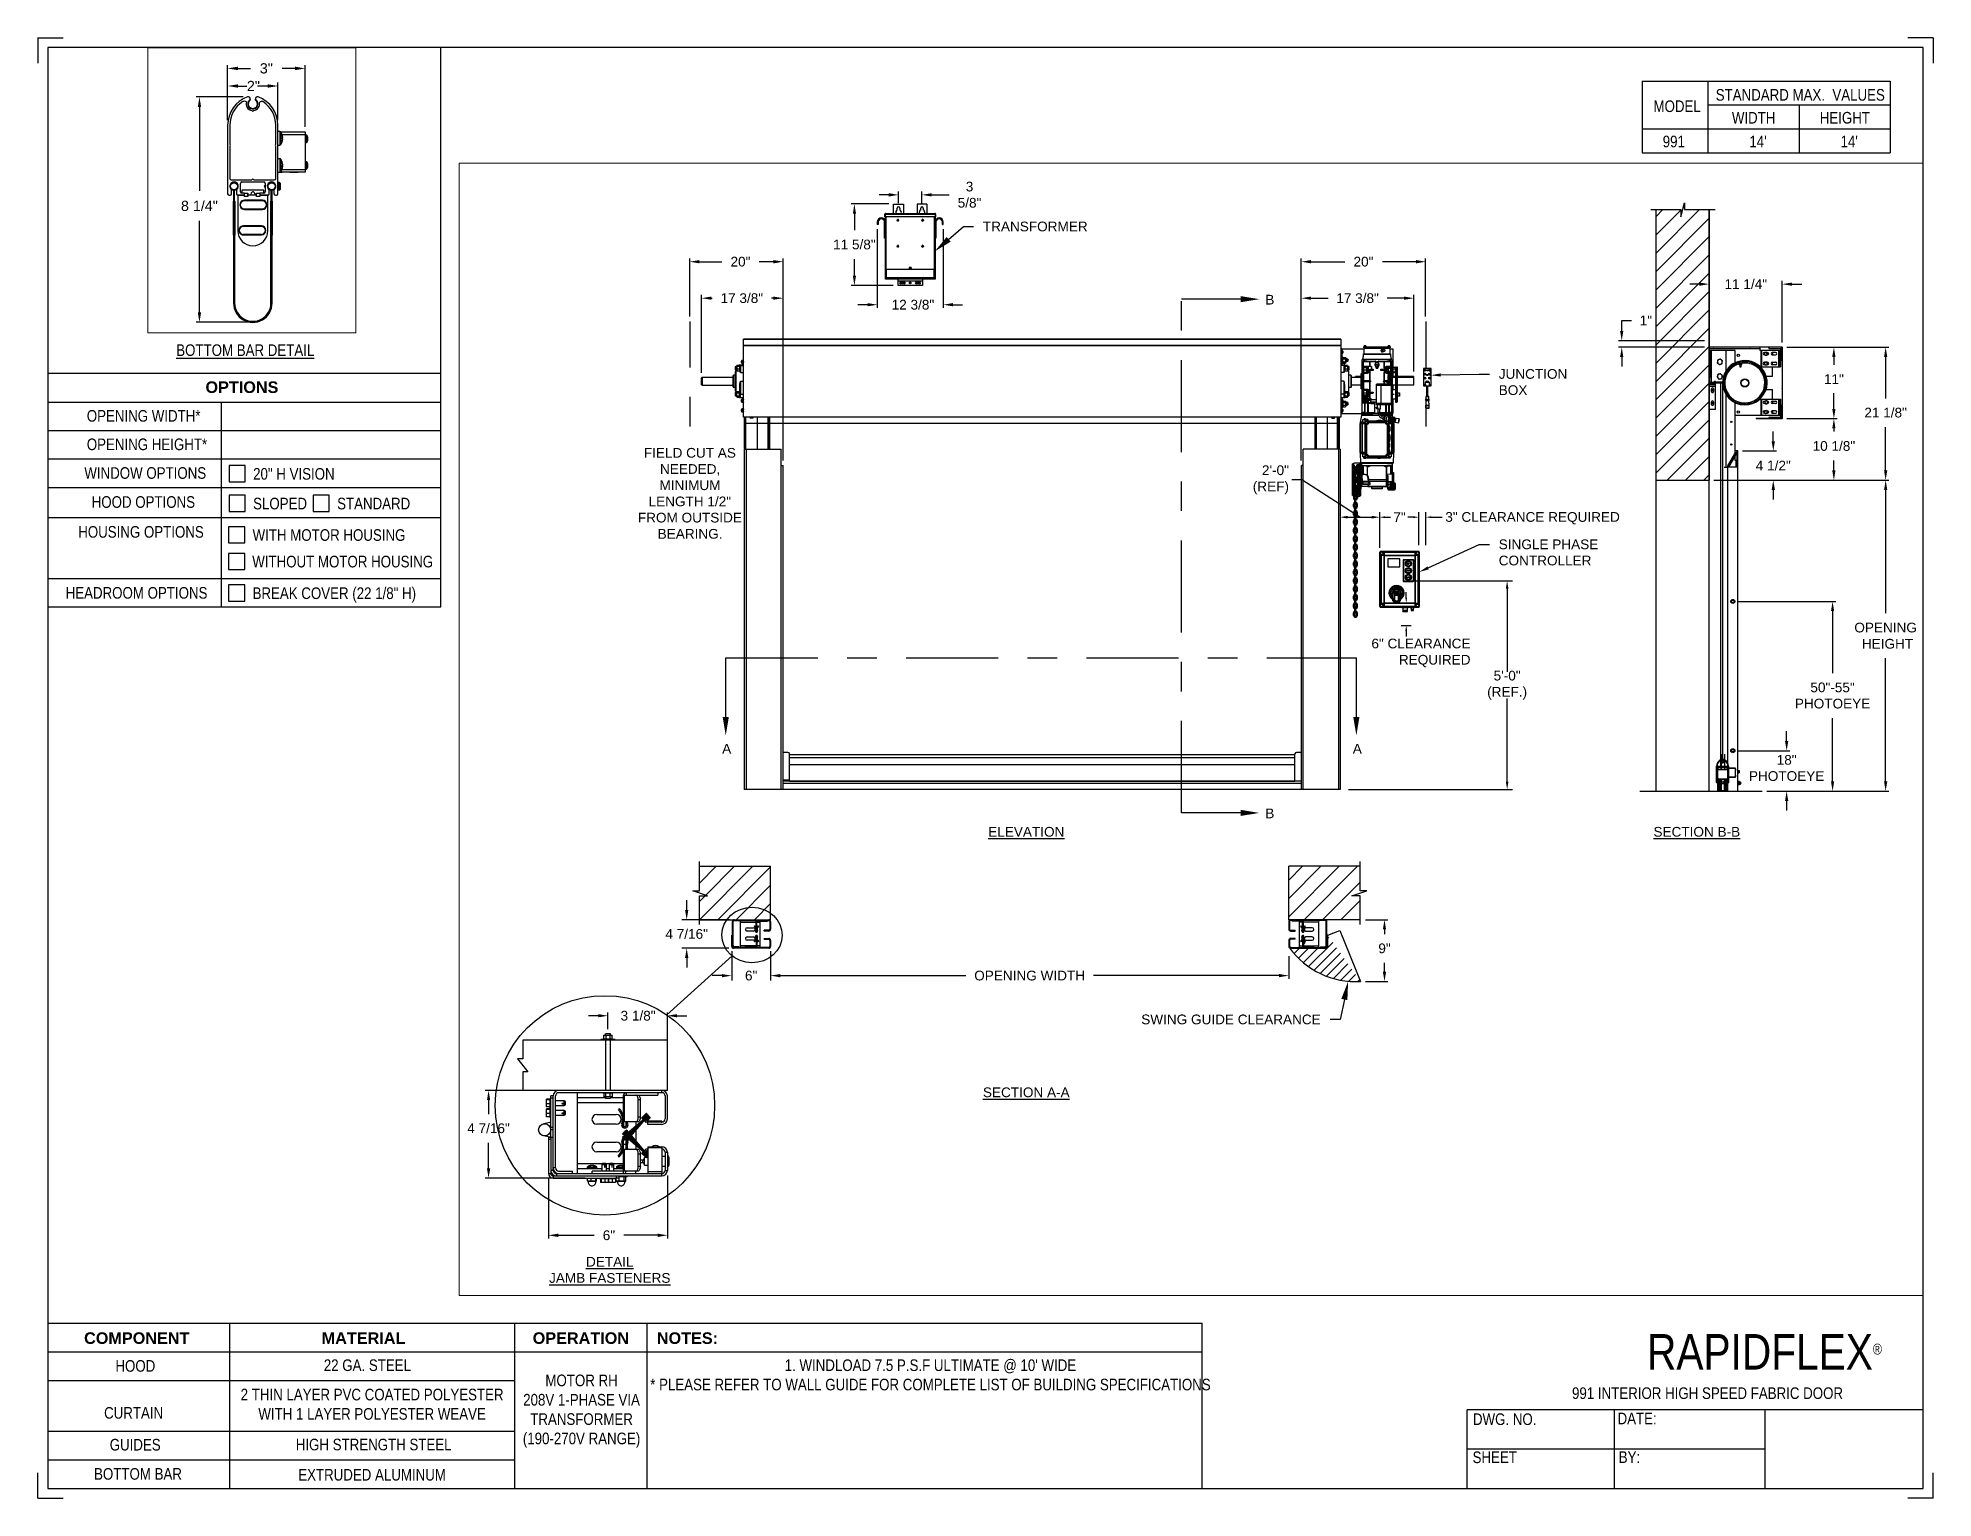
# Paper-space layout '991 MOTOR RH 208V 1 PHASE' of a CAD drawing. Header units: inches. Extents: x 0.1 to 10.9, y 0.1 to 8.4.
# The model-space entities are those that its viewports show. They can reach past a viewport. Long polylines and large blocks are cut down to what shows.
import ezdxf
from ezdxf import colors
from ezdxf.entities.mleader import LeaderData, LeaderLine
from ezdxf.math import Vec2, Vec3

# ---------------------------------------------------------------- set-up
doc = ezdxf.new("R2010")
doc.units = ezdxf.units.IN
doc.header["$LTSCALE"] = 0.25
doc.header["$MEASUREMENT"] = 0
doc.linetypes.add('CENTER', pattern=[2, 1.25, -0.25, 0.25, -0.25])
doc.linetypes.add('PHANTOM2', pattern=[1.25, 0.625, -0.125, 0.125, -0.125, 0.125, -0.125])
for name, color, linetype in [('208V 1-PHASE 60HZ VIA TRANSFORMER (190-207 RANGE)', 4, 'Continuous'), ('ANNOTATIONS', 1, 'Continuous'), ('DETAILS', 4, 'Continuous'), ('HIDDEN', 6, 'PHANTOM2'), ('MOTOR LH', 7, 'Continuous'), ('SECTION CUTS', 6, 'CENTER'), ('STANDARD MOTOR LH', 7, 'Continuous'), ('STANDARD MOTOR RH', 7, 'Continuous'), ('TITLE BLOCK', 7, 'Continuous')]:
    doc.layers.add(name, color=color, linetype=linetype)
doc.styles.add('ARIAL', font='arial.ttf', dxfattribs={"height": 0.09375})
doc.styles.add('CADdetails-DIMENSIONS', font='ARIALN.TTF', dxfattribs={"height": 2.38})
doc.styles.add('ROMANS', font='Romans', dxfattribs={"height": 0.09375})
doc.styles.get("Standard").update_dxf_attribs({"font": 'romans.shx'})
doc.dimstyles.get("Standard").update_dxf_attribs({"dimscale": 60, "dimtxt": 0.0833, "dimasz": 0.0833, "dimexe": 0.0833, "dimexo": 0.04, "dimgap": 0.09, "dimtad": 0, "dimtih": 1, "dimtoh": 1, "dimdec": 4, "dimzin": 1, "dimdsep": 46, "dimlunit": 4, "dimtxsty": 'Standard', "dimcen": 0.09, "dimclrt": 150, "dimadec": 4, "dimazin": 2, "dimtfac": 1, "dimtdec": 0, "dimtofl": 0, "dimtmove": 0, "dimatfit": 3, "dimfxl": 1, "dimtolj": 1, "dimtzin": 0, "dimlwd": -1, "dimlwe": -1, "dimarcsym": 1})
doc.dimstyles.new('STANDARD$0', dxfattribs={"dimtxt": 0.09375, "dimasz": 0.09375, "dimexe": 0.03125, "dimexo": 0.046875, "dimgap": 0.09, "dimtad": 0, "dimtih": 1, "dimtoh": 1, "dimdec": 4, "dimzin": 0, "dimdsep": 46, "dimtxsty": 'ARIAL', "dimcen": 0.09, "dimadec": 0, "dimazin": 0, "dimtfac": 1, "dimtdec": 4, "dimtofl": 0, "dimtmove": 0, "dimatfit": 1, "dimfxl": 1, "dimtolj": 1, "dimtzin": 0, "dimarcsym": 0})
pattern_1 = [(45, (24.02345, 14.85813), (-0.08838835, 0.08838835), [])]
pattern_2 = [(45, (204.12695, 207.31898), (-0.265165, 0.265165), []), (45, (204.30373, 207.31898), (-0.265165, 0.265165), [])]

psp = doc.layouts.new('991 MOTOR RH 208V 1 PHASE')

# ---------------------------------------------------------------- texts
at = {"layer": 'TITLE BLOCK', "attachment_point": 2, "style": 'CADdetails-DIMENSIONS'}
for s, width, insert, char_height in [('MODEL', 0.28815, (9.45, 8.068), 0.0664), ('STANDARD MAX.  VALUES', 1.75949, (10.155, 8.133), 0.06641), ('WIDTH', 0.42908, (9.888, 8.002), 0.0664), ('HEIGHT', 0.42908, (10.41, 8.002), 0.0664), ('991', 0.29952, (9.431, 7.866), 0.0664)]:
    psp.add_mtext_dynamic_manual_height_columns(s, width=width, gutter_width=1.363, heights=[0], dxfattribs=dict(at, insert=insert, char_height=char_height))
at = {"layer": 'TITLE BLOCK', "style": 'CADdetails-DIMENSIONS'}
for s, insert, char_height, width, attachment_point in [("14'", (9.913, 7.866), 0.0664, 1.75949, 2), ("14'", (10.435, 7.866), 0.0664, 1.75949, 2), ('{\\LBOTTOM BAR DETAIL}', (1.254, 6.672), 0.06641, 1.75949, 2), ('{\\fArial|b1|i0|c0|p34;OPTIONS}', (1.235, 6.46), 0.06641, 1.75949, 2), ('OPENING WIDTH*', (0.347, 6.296), 0.06641, 1.30693, 1), ('OPENING HEIGHT*', (0.347, 6.133), 0.06641, 1.30693, 1), ('WINDOW OPTIONS', (0.333, 5.969), 0.06641, 1.30693, 1), ('20" H VISION', (1.299, 5.964), 0.06641, 1.23928, 1), ('HOOD OPTIONS', (0.375, 5.803), 0.06641, 1.30693, 1), ('SLOPED', (1.299, 5.794), 0.0664, 1.23928, 1), ('STANDARD', (1.78, 5.794), 0.0664, 1.23928, 1), ('HOUSING OPTIONS', (0.298, 5.632), 0.06641, 1.30693, 1), ('WITH MOTOR HOUSING', (1.296, 5.614), 0.06641, 1.23928, 1), ('WITHOUT MOTOR HOUSING', (1.294, 5.462), 0.06641, 1.53035, 1), ('HEADROOM OPTIONS', (0.226, 5.283), 0.06641, 0.82215, 1), ('BREAK COVER (22 1/8" H)', (1.296, 5.281), 0.06641, 1.23928, 1), ('{\\fArial|b1|i0|c0|p34;COMPONENT}', (0.633, 1.018), 0.06641, 1.75949, 2), ('{\\fArial|b1|i0|c0|p34;MATERIAL}', (1.931, 1.018), 0.06641, 1.75949, 2), ('{\\fArial|b1|i0|c0|p34;OPERATION}', (3.175, 1.018), 0.06641, 1.75949, 2), ('{\\fArial|b1|i0|c0|p34;NOTES:}', (3.785, 1.018), 0.06641, 1.75949, 2), ('\\A1;RAPIDFLEX{\\H0.30337x;\\S® ^ ;}', (10.642, 1.008), 0.20312, 2.03069, 3), ('HOOD', (0.625, 0.859), 0.0664, 1.75949, 2), ('22 GA. STEEL', (1.953, 0.863), 0.06641, 1.75949, 2), ('MOTOR RH\\P208V 1-PHASE VIA TRANSFORMER (190-270V RANGE)', (3.179, 0.776), 0.06641, 0.76554, 2), ("1. WINDLOAD 7.5 P.S.F ULTIMATE @ 10' WIDE\\P* PLEASE REFER TO WALL GUIDE FOR COMPLETE LIST OF BUILDING SPECIFICATIONS", (5.176, 0.863), 0.06641, 3.11182, 2), ('2 THIN LAYER PVC COATED POLYESTER\\PWITH 1 LAYER POLYESTER WEAVE', (1.98, 0.695), 0.06641, 1.75949, 2), ('991 INTERIOR HIGH SPEED FABRIC DOOR', (9.624, 0.703), 0.06641, 1.75949, 2), ('\\PCURTAIN', (0.615, 0.701), 0.0664, 1.75949, 2), ('DWG. NO.', (8.463, 0.554), 0.0664, 1.75949, 2), ('DATE:', (9.221, 0.558), 0.0664, 1.75949, 2), ('GUIDES', (0.624, 0.408), 0.0664, 1.75949, 2), ('HIGH STRENGTH STEEL', (1.989, 0.409), 0.06641, 1.75949, 2), ('SHEET', (8.406, 0.336), 0.0664, 1.75949, 2), ('BY:', (9.177, 0.337), 0.0664, 1.75949, 2), ('BOTTOM BAR', (0.64, 0.241), 0.0664, 1.75949, 2), ('EXTRUDED ALUMINUM', (1.98, 0.236), 0.06641, 1.75949, 2)]:
    psp.add_mtext(s, dxfattribs=dict(at, insert=insert, char_height=char_height, width=width, attachment_point=attachment_point))

msp = doc.modelspace()

# ---------------------------------------------------------------- texts
at = {"layer": 'ANNOTATIONS', "char_height": 0.09375, "style": 'ARIAL'}
for s, insert, width, attachment_point in [('\\pi0.09317;FIELD CUT AS \\P\\pi0.24799;NEEDED, \\P\\pi0.24348;MINIMUM \\P\\pi0.13806;LENGTH 1/2" \\P\\pi0.03513;FROM OUTSIDE \\P\\pi0.22583;BEARING.', (199.60394, 223.72642), 1.0565623, 1), ('{\\LELEVATION}', (203.38657, 220.07055), 3.0834986, 2), ('{\\LSECTION B-B}', (209.85619, 220.07055), 1.3823677, 2), ('{\\LSECTION A-A}', (203.38657, 217.55736), 1.3823677, 2), ('{\\LDETAIL\\PJAMB FASTENERS}', (199.36766, 215.92301), 1.3823677, 2)]:
    msp.add_mtext(s, dxfattribs=dict(at, insert=insert, width=width, attachment_point=attachment_point))
for s, insert, attachment_point in [('2\'-0"\\P(REF)', (205.92099, 223.4195), 6), ('7"', (206.92829, 223.05858), 4), ('3" CLEARANCE REQUIRED', (209.11336, 223.04797), 6), ('6" CLEARANCE\\PREQUIRED', (207.67288, 221.74892), 6), ('5\'-0"\\P(REF.)', (208.02608, 221.43803), 5), ('\\A1;2"', (196.14622, 217.91101), 5)]:
    msp.add_mtext(s, dxfattribs=dict(at, insert=insert, attachment_point=attachment_point))
at = {"layer": 'SECTION CUTS', "style": 'ARIAL'}
for s, p in [('B', (205.6928, 225.1101)), ('A', (200.4523, 220.77835)), ('A', (206.53687, 220.77835)), ('B', (205.6928, 220.15423))]:
    msp.add_text(s, height=0.09375, dxfattribs=at).set_placement(p)

# ---------------------------------------------------------------- blocks, each defined once
blk = doc.blocks.new('*D51')
at = {"layer": 'ANNOTATIONS', "color": 0, "lineweight": -2, "transparency": 16777216}
for p, q in [((200.544, 218.871), (200.544, 218.589)), ((200.919, 218.871), (200.919, 218.589)), ((200.451, 218.636), (200.357, 218.636)), ((201.013, 218.636), (201.107, 218.636))]:
    blk.add_line(p, q, dxfattribs=at)
at = {"layer": 'ANNOTATIONS', "color": 0, "transparency": 16777216}
for points in [[(200.451, 218.651), (200.451, 218.62), (200.544, 218.636)], [(201.013, 218.651), (201.013, 218.62), (200.919, 218.636)]]:
    blk.add_solid(points, dxfattribs=at)
at = {"layer": 'defpoints', "color": 0, "transparency": 16777216}
for p in [(200.544, 218.918), (200.919, 218.918), (200.919, 218.636)]:
    blk.add_point(p, dxfattribs=at)
at = {"layer": 'ANNOTATIONS', "color": 0, "transparency": 16777216, "insert": (200.732, 218.636), "char_height": 0.0938, "attachment_point": 5, "style": 'ARIAL'}
blk.add_mtext('\\A1;6"', dxfattribs=at)
blk = doc.blocks.new('*D52')
at = {"layer": 'ANNOTATIONS', "color": 0, "lineweight": -2, "transparency": 16777216}
for p, q in [((210.725, 224.699), (211.21, 224.699)), ((211.179, 224.605), (211.179, 224.528)), ((211.179, 224.102), (211.179, 224.254)), ((210.725, 224.009), (211.21, 224.009))]:
    blk.add_line(p, q, dxfattribs=at)
at = {"layer": 'ANNOTATIONS', "color": 0, "transparency": 16777216}
for points in [[(211.163, 224.605), (211.194, 224.605), (211.179, 224.699)], [(211.163, 224.102), (211.194, 224.102), (211.179, 224.009)]]:
    blk.add_solid(points, dxfattribs=at)
at = {"layer": 'defpoints', "color": 0, "transparency": 16777216}
for p in [(210.679, 224.699), (211.179, 224.699), (210.679, 224.009)]:
    blk.add_point(p, dxfattribs=at)
at = {"layer": 'ANNOTATIONS', "color": 0, "transparency": 16777216, "insert": (211.179, 224.391), "char_height": 0.0938, "attachment_point": 5, "style": 'ARIAL'}
blk.add_mtext('\\A1;11"', dxfattribs=at)
blk = doc.blocks.new('*D53')
at = {"layer": 'ANNOTATIONS', "color": 0, "lineweight": -2, "transparency": 16777216}
for p, q in [((209.882, 225.307), (209.788, 225.307)), ((209.975, 224.744), (209.975, 225.338)), ((210.68, 224.744), (210.68, 225.338)), ((210.774, 225.307), (210.868, 225.307))]:
    blk.add_line(p, q, dxfattribs=at)
at = {"layer": 'ANNOTATIONS', "color": 0, "transparency": 16777216}
for points in [[(209.882, 225.322), (209.882, 225.291), (209.975, 225.307)], [(210.774, 225.322), (210.774, 225.291), (210.68, 225.307)]]:
    blk.add_solid(points, dxfattribs=at)
at = {"layer": 'defpoints', "color": 0, "transparency": 16777216}
for p in [(209.975, 225.307), (209.975, 224.698), (210.68, 224.698)]:
    blk.add_point(p, dxfattribs=at)
at = {"layer": 'ANNOTATIONS', "color": 0, "transparency": 16777216, "insert": (210.329, 225.307), "char_height": 0.09375, "attachment_point": 5, "style": 'ARIAL'}
blk.add_mtext('\\A1;11 1/4"', dxfattribs=at)
blk = doc.blocks.new('*D54')
at = {"layer": 'ANNOTATIONS', "color": 0, "lineweight": -2, "transparency": 16777216}
for p, q in [((206.04, 223.604), (206.04, 225.202)), ((206.134, 225.171), (206.298, 225.171)), ((207.032, 225.171), (206.868, 225.171)), ((207.126, 224.464), (207.126, 225.202))]:
    blk.add_line(p, q, dxfattribs=at)
at = {"layer": 'ANNOTATIONS', "color": 0, "transparency": 16777216}
for points in [[(206.134, 225.187), (206.134, 225.156), (206.04, 225.171)], [(207.032, 225.187), (207.032, 225.156), (207.126, 225.171)]]:
    blk.add_solid(points, dxfattribs=at)
at = {"layer": 'defpoints', "color": 0, "transparency": 16777216}
for p in [(206.04, 225.171), (207.126, 224.417), (206.04, 223.557)]:
    blk.add_point(p, dxfattribs=at)
at = {"layer": 'ANNOTATIONS', "color": 0, "transparency": 16777216, "insert": (206.583, 225.171), "char_height": 0.09375, "attachment_point": 5, "style": 'ARIAL'}
blk.add_mtext('\\A1;17 3/8"', dxfattribs=at)
blk = doc.blocks.new('*D55')
at = {"layer": 'ANNOTATIONS', "color": 0, "lineweight": -2, "transparency": 16777216}
for p, q in [((206.04, 223.604), (206.04, 225.554)), ((206.134, 225.523), (206.459, 225.523)), ((207.147, 225.523), (206.822, 225.523)), ((207.24, 224.994), (207.24, 225.554))]:
    blk.add_line(p, q, dxfattribs=at)
at = {"layer": 'ANNOTATIONS', "color": 0, "transparency": 16777216}
for points in [[(206.134, 225.539), (206.134, 225.507), (206.04, 225.523)], [(207.147, 225.539), (207.147, 225.507), (207.24, 225.523)]]:
    blk.add_solid(points, dxfattribs=at)
at = {"layer": 'defpoints', "color": 0, "transparency": 16777216}
for p in [(206.04, 225.523), (207.24, 224.947), (206.04, 223.557)]:
    blk.add_point(p, dxfattribs=at)
at = {"layer": 'ANNOTATIONS', "color": 0, "transparency": 16777216, "insert": (206.64, 225.523), "char_height": 0.0938, "attachment_point": 5, "style": 'ARIAL'}
blk.add_mtext('\\A1;20"', dxfattribs=at)
blk = doc.blocks.new('*D42')
at = {"layer": 'ANNOTATIONS', "color": 0, "lineweight": -2, "transparency": 16777216}
for p, q in [((210.594, 223.791), (210.594, 223.885)), ((210.297, 223.698), (210.625, 223.698)), ((210.022, 223.415), (210.625, 223.415)), ((210.594, 223.321), (210.594, 223.228))]:
    blk.add_line(p, q, dxfattribs=at)
at = {"layer": 'ANNOTATIONS', "color": 0, "transparency": 16777216}
for points in [[(210.578, 223.791), (210.61, 223.791), (210.594, 223.698)], [(210.578, 223.321), (210.61, 223.321), (210.594, 223.415)]]:
    blk.add_solid(points, dxfattribs=at)
at = {"layer": 'defpoints', "color": 0, "transparency": 16777216}
for p in [(210.25, 223.698), (210.594, 223.698), (209.975, 223.415)]:
    blk.add_point(p, dxfattribs=at)
at = {"layer": 'ANNOTATIONS', "color": 0, "transparency": 16777216, "insert": (210.594, 223.556), "char_height": 0.0938, "attachment_point": 5, "style": 'ARIAL'}
blk.add_mtext('\\A1;4 1/2"', dxfattribs=at)
blk = doc.blocks.new('*D43')
at = {"layer": 'ANNOTATIONS', "color": 0, "lineweight": -2, "transparency": 16777216}
for p, q in [((210.725, 224.009), (211.21, 224.009)), ((211.179, 223.915), (211.179, 223.884)), ((211.179, 223.509), (211.179, 223.607)), ((210.022, 223.415), (211.21, 223.415))]:
    blk.add_line(p, q, dxfattribs=at)
at = {"layer": 'ANNOTATIONS', "color": 0, "transparency": 16777216}
for points in [[(211.163, 223.915), (211.194, 223.915), (211.179, 224.009)], [(211.163, 223.509), (211.194, 223.509), (211.179, 223.415)]]:
    blk.add_solid(points, dxfattribs=at)
at = {"layer": 'defpoints', "color": 0, "transparency": 16777216}
for p in [(210.679, 224.009), (209.975, 223.415), (211.179, 223.415)]:
    blk.add_point(p, dxfattribs=at)
at = {"layer": 'ANNOTATIONS', "color": 0, "transparency": 16777216, "insert": (211.179, 223.745), "char_height": 0.09375, "attachment_point": 5, "style": 'ARIAL'}
blk.add_mtext('\\A1;10 1/8"', dxfattribs=at)
blk = doc.blocks.new('*D44')
at = {"layer": 'ANNOTATIONS', "color": 0, "lineweight": -2, "transparency": 16777216}
for p, q in [((210.723, 220.9), (210.723, 220.994)), ((210.25, 220.806), (210.754, 220.806)), ((210.533, 220.415), (210.754, 220.415)), ((210.723, 220.321), (210.723, 220.228))]:
    blk.add_line(p, q, dxfattribs=at)
at = {"layer": 'ANNOTATIONS', "color": 0, "transparency": 16777216}
for points in [[(210.707, 220.9), (210.739, 220.9), (210.723, 220.806)], [(210.707, 220.321), (210.739, 220.321), (210.723, 220.415)]]:
    blk.add_solid(points, dxfattribs=at)
at = {"layer": 'defpoints', "color": 0, "transparency": 16777216}
for p in [(210.204, 220.806), (210.723, 220.806), (210.486, 220.415)]:
    blk.add_point(p, dxfattribs=at)
at = {"layer": 'ANNOTATIONS', "color": 0, "transparency": 16777216, "insert": (210.723, 220.639), "char_height": 0.0938, "attachment_point": 5, "style": 'ARIAL'}
blk.add_mtext('\\A1;18"\\PPHOTOEYE', dxfattribs=at)
blk = doc.blocks.new('*D45')
at = {"layer": 'ANNOTATIONS', "color": 0, "lineweight": -2, "transparency": 16777216}
for p, q in [((210.25, 222.246), (211.198, 222.246)), ((211.166, 222.152), (211.166, 221.554)), ((211.166, 220.509), (211.166, 221.121)), ((210.533, 220.415), (211.198, 220.415))]:
    blk.add_line(p, q, dxfattribs=at)
at = {"layer": 'ANNOTATIONS', "color": 0, "transparency": 16777216}
for points in [[(211.151, 222.152), (211.182, 222.152), (211.166, 222.246)], [(211.151, 220.509), (211.182, 220.509), (211.166, 220.415)]]:
    blk.add_solid(points, dxfattribs=at)
at = {"layer": 'defpoints', "color": 0, "transparency": 16777216}
for p in [(210.204, 222.246), (211.166, 222.246), (210.486, 220.415)]:
    blk.add_point(p, dxfattribs=at)
at = {"layer": 'ANNOTATIONS', "color": 0, "transparency": 16777216, "insert": (211.166, 221.338), "char_height": 0.09375, "attachment_point": 5, "style": 'ARIAL'}
blk.add_mtext('\\A1;50"-55"\\PPHOTOEYE', dxfattribs=at)
blk = doc.blocks.new('*D46')
at = {"layer": 'ANNOTATIONS', "color": 0, "lineweight": -2, "transparency": 16777216}
for p, q in [((200.11, 219.269), (200.11, 219.363)), ((200.523, 219.175), (200.063, 219.175)), ((200.515, 218.9), (200.063, 218.9)), ((200.11, 218.807), (200.11, 218.713))]:
    blk.add_line(p, q, dxfattribs=at)
at = {"layer": 'ANNOTATIONS', "color": 0, "transparency": 16777216}
for points in [[(200.094, 219.269), (200.126, 219.269), (200.11, 219.175)], [(200.094, 218.807), (200.126, 218.807), (200.11, 218.9)]]:
    blk.add_solid(points, dxfattribs=at)
at = {"layer": 'defpoints', "color": 0, "transparency": 16777216}
for p in [(200.57, 219.175), (200.11, 218.9), (200.562, 218.9)]:
    blk.add_point(p, dxfattribs=at)
at = {"layer": 'ANNOTATIONS', "color": 0, "transparency": 16777216, "insert": (200.11, 219.038), "char_height": 0.09375, "attachment_point": 5, "style": 'ARIAL'}
blk.add_mtext('\\A1;4 7/16"', dxfattribs=at)
blk = doc.blocks.new('*D47')
at = {"layer": 'ANNOTATIONS', "color": 0, "lineweight": -2, "transparency": 16777216}
for p, q in [((196.053, 217.812), (195.621, 217.812)), ((195.652, 217.718), (195.652, 216.952)), ((195.652, 215.84), (195.652, 216.675)), ((196.094, 215.747), (195.621, 215.747))]:
    blk.add_line(p, q, dxfattribs=at)
at = {"layer": 'ANNOTATIONS', "color": 0, "transparency": 16777216}
for points in [[(195.637, 217.718), (195.668, 217.718), (195.652, 217.812)], [(195.637, 215.84), (195.668, 215.84), (195.652, 215.747)]]:
    blk.add_solid(points, dxfattribs=at)
at = {"layer": 'defpoints', "color": 0, "transparency": 16777216}
for p in [(196.1, 217.812), (195.652, 215.747), (196.141, 215.747)]:
    blk.add_point(p, dxfattribs=at)
at = {"layer": 'ANNOTATIONS', "color": 0, "transparency": 16777216, "insert": (195.652, 216.813), "char_height": 0.0938, "attachment_point": 5, "style": 'ARIAL'}
blk.add_mtext('\\A1;8 1/4"', dxfattribs=at)
blk = doc.blocks.new('*D48')
at = {"layer": 'ANNOTATIONS', "color": 0, "lineweight": -2, "transparency": 16777216}
for p, q in [((195.91, 217.599), (195.91, 218.103)), ((196.004, 218.072), (196.121, 218.072)), ((196.528, 218.072), (196.409, 218.072)), ((196.621, 217.537), (196.621, 218.103))]:
    blk.add_line(p, q, dxfattribs=at)
at = {"layer": 'ANNOTATIONS', "color": 0, "transparency": 16777216}
for points in [[(196.004, 218.088), (196.004, 218.056), (195.91, 218.072)], [(196.528, 218.088), (196.528, 218.056), (196.621, 218.072)]]:
    blk.add_solid(points, dxfattribs=at)
at = {"layer": 'defpoints', "color": 0, "transparency": 16777216}
for p in [(195.91, 218.072), (195.91, 217.552), (196.621, 217.49)]:
    blk.add_point(p, dxfattribs=at)
at = {"layer": 'ANNOTATIONS', "color": 0, "transparency": 16777216, "insert": (196.265, 218.072), "char_height": 0.0938, "attachment_point": 5, "style": 'ARIAL'}
blk.add_mtext('\\A1;3"', dxfattribs=at)
blk = doc.blocks.new('*D36')
at = {"layer": 'ANNOTATIONS', "color": 0, "lineweight": -2, "transparency": 16777216}
for p, q in [((199.136, 217.529), (198.167, 217.529)), ((198.198, 217.435), (198.198, 217.301)), ((198.198, 216.776), (198.198, 217.024)), ((199.129, 216.682), (198.167, 216.682))]:
    blk.add_line(p, q, dxfattribs=at)
at = {"layer": 'ANNOTATIONS', "color": 0, "transparency": 16777216}
for points in [[(198.183, 217.435), (198.214, 217.435), (198.198, 217.529)], [(198.183, 216.776), (198.214, 216.776), (198.198, 216.682)]]:
    blk.add_solid(points, dxfattribs=at)
at = {"layer": 'defpoints', "color": 0, "transparency": 16777216}
for p in [(199.183, 217.529), (198.198, 216.682), (199.176, 216.682)]:
    blk.add_point(p, dxfattribs=at)
at = {"layer": 'ANNOTATIONS', "color": 0, "transparency": 16777216, "insert": (198.198, 217.163), "char_height": 0.09375, "attachment_point": 5, "style": 'ARIAL'}
blk.add_mtext('\\A1;4 7/16"', dxfattribs=at)
blk = doc.blocks.new('*D37')
at = {"layer": 'ANNOTATIONS', "color": 0, "lineweight": -2, "transparency": 16777216}
for p, q in [((199.256, 218.249), (199.163, 218.249)), ((199.35, 218.12), (199.35, 218.281)), ((199.924, 217.899), (199.924, 218.281)), ((200.017, 218.249), (200.111, 218.249))]:
    blk.add_line(p, q, dxfattribs=at)
at = {"layer": 'ANNOTATIONS', "color": 0, "transparency": 16777216}
for points in [[(199.256, 218.265), (199.256, 218.234), (199.35, 218.249)], [(200.017, 218.265), (200.017, 218.234), (199.924, 218.249)]]:
    blk.add_solid(points, dxfattribs=at)
at = {"layer": 'defpoints', "color": 0, "transparency": 16777216}
for p in [(199.924, 218.249), (199.35, 218.073), (199.924, 217.852)]:
    blk.add_point(p, dxfattribs=at)
at = {"layer": 'ANNOTATIONS', "color": 0, "transparency": 16777216, "insert": (199.641, 218.249), "char_height": 0.0938, "attachment_point": 5, "style": 'ARIAL'}
blk.add_mtext('\\A1;3 1/8"', dxfattribs=at)
blk = doc.blocks.new('*D38')
at = {"layer": 'ANNOTATIONS', "color": 0, "lineweight": -2, "transparency": 16777216}
for p, q in [((210.725, 224.699), (211.71, 224.699)), ((211.678, 224.605), (211.678, 224.205)), ((211.678, 223.509), (211.678, 223.928)), ((210.022, 223.415), (211.71, 223.415))]:
    blk.add_line(p, q, dxfattribs=at)
at = {"layer": 'ANNOTATIONS', "color": 0, "transparency": 16777216}
for points in [[(211.663, 224.605), (211.694, 224.605), (211.678, 224.699)], [(211.663, 223.509), (211.694, 223.509), (211.678, 223.415)]]:
    blk.add_solid(points, dxfattribs=at)
at = {"layer": 'defpoints', "color": 0, "transparency": 16777216}
for p in [(210.679, 224.699), (211.678, 224.699), (209.975, 223.415)]:
    blk.add_point(p, dxfattribs=at)
at = {"layer": 'ANNOTATIONS', "color": 0, "transparency": 16777216, "insert": (211.678, 224.067), "char_height": 0.09375, "attachment_point": 5, "style": 'ARIAL'}
blk.add_mtext('\\A1;21 1/8"', dxfattribs=at)
blk = doc.blocks.new('*D39')
at = {"layer": 'ANNOTATIONS', "color": 0, "lineweight": -2, "transparency": 16777216}
for p, q in [((209.132, 224.854), (209.132, 224.957)), ((209.132, 224.957), (209.225, 224.957)), ((209.93, 224.76), (209.1, 224.76)), ((209.93, 224.699), (209.1, 224.699)), ((209.132, 224.605), (209.132, 224.512))]:
    blk.add_line(p, q, dxfattribs=at)
at = {"layer": 'ANNOTATIONS', "color": 0, "transparency": 16777216}
for points in [[(209.116, 224.854), (209.147, 224.854), (209.132, 224.76)], [(209.116, 224.605), (209.147, 224.605), (209.132, 224.699)]]:
    blk.add_solid(points, dxfattribs=at)
at = {"layer": 'defpoints', "color": 0, "transparency": 16777216}
for p in [(209.132, 224.699), (209.977, 224.76), (209.977, 224.699)]:
    blk.add_point(p, dxfattribs=at)
at = {"layer": 'ANNOTATIONS', "color": 0, "transparency": 16777216, "insert": (209.365, 224.957), "char_height": 0.0938, "attachment_point": 5, "style": 'ARIAL'}
blk.add_mtext('\\A1;1"', dxfattribs=at)
blk = doc.blocks.new('*D40')
at = {"layer": 'ANNOTATIONS', "color": 0, "lineweight": -2, "transparency": 16777216}
for p, q in [((200.254, 224.451), (200.254, 225.202)), ((200.348, 225.171), (200.357, 225.171)), ((200.947, 225.171), (200.928, 225.171)), ((201.04, 223.604), (201.04, 225.202))]:
    blk.add_line(p, q, dxfattribs=at)
at = {"layer": 'ANNOTATIONS', "color": 0, "transparency": 16777216}
for points in [[(200.348, 225.187), (200.348, 225.156), (200.254, 225.171)], [(200.947, 225.187), (200.947, 225.156), (201.04, 225.171)]]:
    blk.add_solid(points, dxfattribs=at)
at = {"layer": 'defpoints', "color": 0, "transparency": 16777216}
for p in [(200.254, 225.171), (200.254, 224.404), (201.04, 223.557)]:
    blk.add_point(p, dxfattribs=at)
at = {"layer": 'ANNOTATIONS', "color": 0, "transparency": 16777216, "insert": (200.642, 225.171), "char_height": 0.09375, "attachment_point": 5, "style": 'ARIAL'}
blk.add_mtext('\\A1;17 3/8"', dxfattribs=at)
blk = doc.blocks.new('*D41')
at = {"layer": 'ANNOTATIONS', "color": 0, "lineweight": -2, "transparency": 16777216}
for p, q in [((200.139, 224.994), (200.139, 225.554)), ((200.233, 225.523), (200.448, 225.523)), ((200.947, 225.523), (200.81, 225.523)), ((201.04, 223.604), (201.04, 225.554))]:
    blk.add_line(p, q, dxfattribs=at)
at = {"layer": 'ANNOTATIONS', "color": 0, "transparency": 16777216}
for points in [[(200.233, 225.539), (200.233, 225.507), (200.139, 225.523)], [(200.947, 225.539), (200.947, 225.507), (201.04, 225.523)]]:
    blk.add_solid(points, dxfattribs=at)
at = {"layer": 'defpoints', "color": 0, "transparency": 16777216}
for p in [(200.139, 225.523), (200.139, 224.947), (201.04, 223.557)]:
    blk.add_point(p, dxfattribs=at)
at = {"layer": 'ANNOTATIONS', "color": 0, "transparency": 16777216, "insert": (200.629, 225.523), "char_height": 0.0938, "attachment_point": 5, "style": 'ARIAL'}
blk.add_mtext('\\A1;20"', dxfattribs=at)
blk = doc.blocks.new('*D50')
at = {"layer": 'ANNOTATIONS', "color": 0, "linetype": 'ByBlock', "lineweight": -2, "transparency": 16777216}
for p, q in [((206.658, 219.175), (206.874, 219.175)), ((206.843, 219.082), (206.843, 219.037)), ((206.843, 218.674), (206.843, 218.761)), ((206.658, 218.58), (206.874, 218.58))]:
    blk.add_line(p, q, dxfattribs=at)
at = {"layer": 'ANNOTATIONS', "color": 0, "transparency": 16777216}
for points in [[(206.827, 219.082), (206.858, 219.082), (206.843, 219.175)], [(206.827, 218.674), (206.858, 218.674), (206.843, 218.58)]]:
    blk.add_solid(points, dxfattribs=at)
at = {"layer": 'defpoints', "color": 0, "transparency": 16777216}
for p in [(206.611, 219.175), (206.843, 219.175), (206.611, 218.58)]:
    blk.add_point(p, dxfattribs=at)
at = {"layer": 'ANNOTATIONS', "color": 0, "transparency": 16777216, "insert": (206.843, 218.899), "char_height": 0.0938, "attachment_point": 5, "style": 'ARIAL'}
blk.add_mtext('\\A1;9"', dxfattribs=at)
blk = doc.blocks.new('*D49')
at = {"layer": 'ANNOTATIONS', "color": 0, "lineweight": -2, "transparency": 16777216}
for p, q in [((198.776, 216.681), (198.776, 216.1)), ((199.924, 216.709), (199.924, 216.1)), ((198.87, 216.131), (199.216, 216.131)), ((199.83, 216.131), (199.504, 216.131))]:
    blk.add_line(p, q, dxfattribs=at)
at = {"layer": 'ANNOTATIONS', "color": 0, "transparency": 16777216}
for points in [[(198.87, 216.147), (198.87, 216.115), (198.776, 216.131)], [(199.83, 216.147), (199.83, 216.115), (199.924, 216.131)]]:
    blk.add_solid(points, dxfattribs=at)
at = {"layer": 'defpoints', "color": 0, "transparency": 16777216}
for p in [(198.776, 216.728), (199.924, 216.756), (199.924, 216.131)]:
    blk.add_point(p, dxfattribs=at)
at = {"layer": 'ANNOTATIONS', "color": 0, "transparency": 16777216, "insert": (199.36, 216.131), "char_height": 0.0938, "attachment_point": 5, "style": 'ARIAL'}
blk.add_mtext('\\A1;6"', dxfattribs=at)
blk = doc.blocks.new('*D56')
at = {"layer": 'ANNOTATIONS', "color": 0, "lineweight": -2, "transparency": 16777216}
for p, q in [((200.919, 218.825), (200.919, 218.605)), ((205.919, 218.825), (205.919, 218.605)), ((201.013, 218.636), (202.803, 218.636)), ((205.826, 218.636), (204.036, 218.636))]:
    blk.add_line(p, q, dxfattribs=at)
at = {"layer": 'ANNOTATIONS', "color": 0, "transparency": 16777216}
for points in [[(201.013, 218.652), (201.013, 218.621), (200.919, 218.636)], [(205.826, 218.652), (205.826, 218.621), (205.919, 218.636)]]:
    blk.add_solid(points, dxfattribs=at)
at = {"layer": 'defpoints', "color": 0, "transparency": 16777216}
for p in [(200.919, 218.871), (205.919, 218.871), (205.919, 218.636)]:
    blk.add_point(p, dxfattribs=at)
at = {"layer": 'ANNOTATIONS', "color": 0, "transparency": 16777216, "insert": (203.419, 218.636), "char_height": 0.09375, "attachment_point": 5, "style": 'ARIAL'}
blk.add_mtext('\\A1;OPENING WIDTH', dxfattribs=at)
blk = doc.blocks.new('*D57')
at = {"layer": 'ANNOTATIONS', "color": 0, "lineweight": -2, "transparency": 16777216}
for p, q in [((210.069, 223.415), (211.71, 223.415)), ((211.678, 223.321), (211.678, 222.133)), ((211.678, 220.509), (211.678, 221.698)), ((210.579, 220.415), (211.71, 220.415))]:
    blk.add_line(p, q, dxfattribs=at)
at = {"layer": 'ANNOTATIONS', "color": 0, "transparency": 16777216}
for points in [[(211.663, 223.321), (211.694, 223.321), (211.678, 223.415)], [(211.663, 220.509), (211.694, 220.509), (211.678, 220.415)]]:
    blk.add_solid(points, dxfattribs=at)
at = {"layer": 'defpoints', "color": 0, "transparency": 16777216}
for p in [(210.022, 223.415), (211.678, 223.415), (210.533, 220.415)]:
    blk.add_point(p, dxfattribs=at)
at = {"layer": 'ANNOTATIONS', "color": 0, "transparency": 16777216, "insert": (211.678, 221.915), "char_height": 0.09375, "attachment_point": 5, "style": 'ARIAL'}
blk.add_mtext('\\A1;OPENING\\P HEIGHT', dxfattribs=at)
blk = doc.blocks.new('*D58')
at = {"layer": 'ANNOTATIONS', "color": 0, "lineweight": -2, "transparency": 16777216}
for p, q in [((202.06, 226.08), (201.697, 226.08)), ((201.728, 225.986), (201.728, 225.826)), ((201.728, 225.389), (201.728, 225.549)), ((202.103, 225.295), (201.697, 225.295))]:
    blk.add_line(p, q, dxfattribs=at)
at = {"layer": 'ANNOTATIONS', "color": 0, "transparency": 16777216}
for points in [[(201.713, 225.986), (201.744, 225.986), (201.728, 226.08)], [(201.713, 225.389), (201.744, 225.389), (201.728, 225.295)]]:
    blk.add_solid(points, dxfattribs=at)
at = {"layer": 'defpoints', "color": 0, "transparency": 16777216}
for p in [(202.107, 226.08), (201.728, 225.295), (202.15, 225.295)]:
    blk.add_point(p, dxfattribs=at)
at = {"layer": 'ANNOTATIONS', "color": 0, "transparency": 16777216, "insert": (201.728, 225.736), "char_height": 0.09375, "attachment_point": 2, "style": 'ARIAL'}
blk.add_mtext('\\A1;11 5/8"', dxfattribs=at)
blk = doc.blocks.new('*D59')
at = {"layer": 'ANNOTATIONS', "color": 0, "lineweight": -2, "transparency": 16777216}
for p, q in [((202.06, 226.168), (201.966, 226.168)), ((202.154, 226.088), (202.154, 226.199)), ((202.38, 226.088), (202.38, 226.199)), ((202.474, 226.168), (202.641, 226.168))]:
    blk.add_line(p, q, dxfattribs=at)
at = {"layer": 'ANNOTATIONS', "color": 0, "transparency": 16777216}
for points in [[(202.06, 226.184), (202.06, 226.152), (202.154, 226.168)], [(202.474, 226.184), (202.474, 226.152), (202.38, 226.168)]]:
    blk.add_solid(points, dxfattribs=at)
at = {"layer": 'defpoints', "color": 0, "transparency": 16777216}
for p in [(202.38, 226.168), (202.154, 226.041), (202.38, 226.041)]:
    blk.add_point(p, dxfattribs=at)
at = {"layer": 'ANNOTATIONS', "color": 0, "transparency": 16777216, "insert": (202.839, 226.295), "char_height": 0.0938, "width": 0.317, "attachment_point": 2, "style": 'ARIAL'}
blk.add_mtext('\\A1;3 5/8"', dxfattribs=at)
blk = doc.blocks.new('*D60')
at = {"layer": 'ANNOTATIONS', "color": 0, "lineweight": -2, "transparency": 16777216}
for p, q in [((201.949, 225.836), (201.949, 225.077)), ((202.585, 225.836), (202.585, 225.077)), ((201.856, 225.108), (201.762, 225.108)), ((202.679, 225.108), (202.772, 225.108))]:
    blk.add_line(p, q, dxfattribs=at)
at = {"layer": 'ANNOTATIONS', "color": 0, "transparency": 16777216}
for points in [[(201.856, 225.124), (201.856, 225.093), (201.949, 225.108)], [(202.679, 225.124), (202.679, 225.093), (202.585, 225.108)]]:
    blk.add_solid(points, dxfattribs=at)
at = {"layer": 'defpoints', "color": 0, "transparency": 16777216}
for p in [(201.949, 225.883), (202.585, 225.883), (202.585, 225.108)]:
    blk.add_point(p, dxfattribs=at)
at = {"layer": 'ANNOTATIONS', "color": 0, "transparency": 16777216, "insert": (202.293, 225.108), "char_height": 0.09375, "attachment_point": 5, "style": 'ARIAL'}
blk.add_mtext('\\A1;12 3/8"', dxfattribs=at)

# ---------------------------------------------------------------- dimensions: what is measured, and where the dimension line sits
at = {"layer": 'ANNOTATIONS'}
for base, p1, p2, text, picture, middle in [((202.38039, 226.168), (202.15383, 226.04065), (202.38039, 226.04065), '3 5/8"', '*D59', (202.83919, 226.168)), ((202.58485, 225.10834), (201.94938, 225.88253), (202.58485, 225.88253), '12 3/8"', '*D60', (202.29329, 225.10834)), ((200.1394, 225.52292), (201.04044, 223.55733), (200.1394, 224.94706), '20"', '*D41', (200.62878, 225.52292)), ((206.04044, 225.52292), (207.24038, 224.94706), (206.04044, 223.55733), '20"', '*D55', (206.64041, 225.52292)), ((200.25415, 225.17124), (201.04044, 223.55733), (200.25415, 224.40411), '17 3/8"', '*D40', (200.64246, 225.17124)), ((206.04044, 225.17124), (207.12563, 224.4167), (206.04044, 223.55733), '17 3/8"', '*D54', (206.58304, 225.17124)), ((209.97545, 225.30656), (210.68005, 224.69761), (209.97545, 224.69761), '11 1/4"', '*D53', (210.32908, 225.30656)), ((199.92373, 218.24927), (199.35007, 218.0734), (199.92373, 217.8518), '3 1/8"', '*D37', (199.64094, 218.24927)), ((195.91045, 218.07198), (196.62145, 217.49013), (195.91045, 217.55244), '3"', '*D48', (196.26494, 218.07198)), ((199.9237, 216.13095), (198.77642, 216.72756), (199.9237, 216.75605), '6"', '*D49', (199.35984, 216.13095))]:
    dim = msp.add_linear_dim(base=base, p1=p1, p2=p2, text=text, dimstyle='STANDARD$0', dxfattribs=at)
    dim.commit()
    dim.dimension.update_dxf_attribs({"geometry": picture, "text_midpoint": middle, "dimtype": 160})
for base, p1, p2, text, picture, middle in [((201.72844, 225.2951), (202.10696, 226.07971), (202.14992, 225.2951), '11 5/8"', '*D58', (201.72844, 225.68741)), ((209.1316, 224.69909), (209.97705, 224.76011), (209.97692, 224.69909), '1"', '*D39', (209.36482, 224.95692)), ((211.67846, 224.69909), (209.97545, 223.41511), (210.67857, 224.69909), '21 1/8"', '*D38', (211.67846, 224.06652)), ((211.17867, 224.69909), (210.67857, 224.00864), (210.67857, 224.69909), '11"', '*D52', (211.17867, 224.3912)), ((211.17867, 223.41511), (210.67857, 224.00864), (209.97545, 223.41511), '10 1/8"', '*D43', (211.17867, 223.74521)), ((210.59395, 223.69761), (209.97545, 223.41511), (210.25045, 223.69761), '4 1/2"', '*D42', (210.59395, 223.55636)), ((211.16632, 222.24559), (210.48571, 220.41511), (210.20357, 222.24559), '50"-55"\\PPHOTOEYE', '*D45', (211.16632, 221.33766)), ((210.72292, 220.80627), (210.48571, 220.41511), (210.20357, 220.80627), '18"\\PPHOTOEYE', '*D44', (210.72292, 220.63871)), ((195.65225, 215.74668), (196.0999, 217.81209), (196.14095, 215.74668), '8 1/4"', '*D47', (195.65225, 216.81345)), ((198.1984, 216.68181), (199.18297, 217.52912), (199.17607, 216.68181), '4 7/16"', '*D36', (198.1984, 217.16264))]:
    dim = msp.add_linear_dim(base=base, p1=p1, p2=p2, angle=90, text=text, dimstyle='STANDARD$0', dxfattribs=at)
    dim.commit()
    dim.dimension.update_dxf_attribs({"geometry": picture, "text_midpoint": middle, "dimtype": 160})
dim = msp.add_linear_dim(base=(211.67846, 223.41511), p1=(210.53258, 220.41511), p2=(210.02232, 223.41511), angle=90, text='OPENING\\P HEIGHT', dimstyle='STANDARD$0', dxfattribs=at)
dim.commit()
dim.dimension.update_dxf_attribs({"geometry": '*D57', "text_midpoint": (211.67846, 221.91511)})
for base, p1, p2, text, override, picture, middle in [((200.11, 218.90047), (200.56981, 219.17547), (200.56237, 218.90047), '4 7/16"', {"dimexe": 0.046875, "dimgap": 0.0625, "dimlunit": 4, "dimcen": 0.089844, "dimfxl": 0.18, "dimfrac": 2}, '*D46', (200.11, 219.03797)), ((206.84284, 219.17547), (206.61081, 218.57984), (206.61081, 219.17547), '9"', {"dimarcsym": 1}, '*D50', (206.84284, 218.89925))]:
    dim = msp.add_linear_dim(base=base, p1=p1, p2=p2, angle=90, text=text, dimstyle='STANDARD$0', override=override, dxfattribs=at)
    dim.commit()
    dim.dimension.update_dxf_attribs({"geometry": picture, "text_midpoint": middle, "dimtype": 160})
dim = msp.add_linear_dim(base=(200.91949, 218.63574), p1=(200.54449, 218.91835), p2=(200.91949, 218.91835), text='6"', dimstyle='STANDARD$0', override={"dimexe": 0.046875, "dimgap": 0.0625, "dimlunit": 4, "dimcen": 0.089844, "dimfxl": 0.18, "dimfrac": 2}, dxfattribs=at)
dim.commit()
dim.dimension.update_dxf_attribs({"geometry": '*D51', "text_midpoint": (200.73246, 218.63574), "dimtype": 160})
dim = msp.add_linear_dim(base=(205.91949, 218.63628), p1=(200.91949, 218.87147), p2=(205.91949, 218.87147), text='OPENING WIDTH', dimstyle='STANDARD$0', dxfattribs=at)
dim.commit()
dim.dimension.update_dxf_attribs({"geometry": '*D56', "text_midpoint": (203.41949, 218.63628)})

# ---------------------------------------------------------------- hatches: boundary and pattern name
at = {"layer": 'STANDARD MOTOR RH'}
h = msp.add_hatch(dxfattribs=at)
h.set_pattern_fill('ANSI31', color=256, style=0)
h.set_pattern_definition([(45, (25.23103, 14.50444), (-0.08838835, 0.08838835), [])])
edge = h.paths.add_edge_path()
edge.add_line((209.45982, 226.02602), (209.45982, 223.41511))
edge.add_line((209.45982, 223.41511), (209.97545, 223.41511))
edge.add_line((209.97545, 226.02602), (209.97545, 223.41511))
edge = h.paths.add_edge_path()
edge.add_line((209.41344, 226.02602), (209.70054, 226.02602))
edge.add_line((209.70054, 226.02602), (209.70054, 225.95732))
edge.add_line((209.70054, 225.95732), (209.73895, 226.09068))
edge.add_line((209.73895, 226.09068), (209.73895, 226.02602))
edge.add_line((209.73895, 226.02602), (210.03415, 226.02602))
h = msp.add_hatch(dxfattribs=at)
h.set_pattern_fill('ANSI32', color=256, style=0)
h.set_pattern_definition(pattern_2)
edge = h.paths.add_edge_path(flags=0)
edge.add_line((209.97717, 224.75851), (209.97717, 224.70543))
edge.add_line((209.97717, 224.70543), (209.97864, 224.70543))
edge.add_line((209.97864, 224.70543), (209.97864, 224.75851))
edge.add_arc((209.97705, 224.75851), 0.0016, 0, 180)
edge.add_line((209.97545, 224.75851), (209.97545, 224.69909))
edge.add_arc((209.97692, 224.69909), 0.00147, 180, 270)
edge.add_line((209.97692, 224.69761), (210.67857, 224.69761))
edge.add_line((210.67857, 224.69761), (210.67857, 224.01011))
edge.add_line((210.67857, 224.01011), (210.43017, 224.01011))
edge.add_arc((210.43017, 224.01024), 0.000123, 90, 270, ccw=False)
edge.add_line((210.43017, 224.01036), (210.52232, 224.01036))
edge.add_line((210.52232, 224.01036), (210.52232, 224.01183))
edge.add_line((210.52232, 224.01183), (210.43017, 224.01183))
edge.add_arc((210.43017, 224.01024), 0.0016, 90, 270)
edge.add_line((210.43017, 224.00864), (210.67857, 224.00864))
edge.add_arc((210.67857, 224.01011), 0.00147, 270, 360)
edge.add_line((210.68005, 224.01011), (210.68005, 224.69761))
edge.add_arc((210.67857, 224.69761), 0.00147, 0, 90)
edge.add_line((210.67857, 224.69909), (209.97692, 224.69909))
edge.add_line((209.97692, 224.69909), (209.97692, 224.75851))
edge.add_arc((209.97705, 224.75851), 0.000123, 0, 180, ccw=False)
h = msp.add_hatch(dxfattribs=at)
h.set_pattern_fill('ANSI32', color=256, style=0)
h.set_pattern_definition(pattern_2)
edge = h.paths.add_edge_path(flags=0)
edge.add_arc((210.3192, 224.35386), 0.20703, 0, 360)
edge = h.paths.add_edge_path(flags=0)
edge.add_arc((210.3192, 224.35386), 0.19531, 0, 360)
h = msp.add_hatch(dxfattribs=at)
h.set_pattern_fill('ANSI32', color=256, style=0)
h.set_pattern_definition(pattern_2)
edge = h.paths.add_edge_path(flags=0)
edge.add_line((209.97545, 224.40855), (209.97545, 224.34605))
edge.add_line((209.97545, 224.34605), (210.03795, 224.34605))
edge.add_line((210.03795, 224.34605), (210.03795, 224.34996))
edge.add_arc((210.03404, 224.34996), 0.00391, 0, 90)
edge.add_line((210.03404, 224.35386), (209.98717, 224.35386))
edge.add_arc((209.98717, 224.35777), 0.00391, 180, 270, ccw=False)
edge.add_line((209.98326, 224.35777), (209.98326, 224.40464))
edge.add_arc((209.97935, 224.40464), 0.00391, 0, 90)
edge.add_line((209.97935, 224.40855), (209.97545, 224.40855))
h = msp.add_hatch(dxfattribs=at)
h.set_pattern_fill('ANSI38', color=256, style=0)
h.set_pattern_definition([(45, (204.12695, 207.31898), (-0.08838835, 0.08838835), []), (135, (204.12695, 207.31898), (-0.265165, 0.08838835), [0.3125, -0.1875])])
edge = h.paths.add_edge_path(flags=0)
edge.add_arc((210.0267, 224.36511), 0.000313, 90, 180, ccw=False)
edge.add_line((210.0267, 224.36543), (210.03482, 224.36543))
edge.add_arc((210.03482, 224.36511), 0.000313, 0, 90, ccw=False)
edge.add_line((210.03514, 224.36511), (210.03514, 224.36386))
edge.add_arc((210.03545, 224.36386), 0.000313, 180, 270)
edge.add_line((210.03545, 224.36355), (210.03764, 224.36355))
edge.add_arc((210.03764, 224.36386), 0.000313, 270, 360)
edge.add_line((210.03795, 224.36386), (210.03795, 224.36793))
edge.add_arc((210.03764, 224.36793), 0.000313, 0, 90)
edge.add_line((210.03764, 224.36824), (210.02389, 224.36824))
edge.add_arc((210.02389, 224.36793), 0.000313, 90, 180)
edge.add_line((210.02357, 224.36793), (210.02357, 224.35699))
edge.add_arc((210.02326, 224.35699), 0.000313, 270, 360, ccw=False)
edge.add_line((210.02326, 224.35668), (209.98514, 224.35668))
edge.add_arc((209.98514, 224.35636), 0.000313, 90, 180)
edge.add_line((209.98482, 224.35636), (209.98482, 224.35418))
edge.add_arc((209.98514, 224.35418), 0.000313, 180, 270)
edge.add_line((209.98514, 224.35386), (210.03764, 224.35386))
edge.add_arc((210.03764, 224.35418), 0.000313, 270, 360)
edge.add_line((210.03795, 224.35418), (210.03795, 224.35824))
edge.add_arc((210.03764, 224.35824), 0.000313, 0, 90)
edge.add_line((210.03764, 224.35855), (210.03545, 224.35855))
edge.add_arc((210.03545, 224.35824), 0.000313, 90, 180)
edge.add_line((210.03514, 224.35824), (210.03514, 224.35699))
edge.add_arc((210.03482, 224.35699), 0.000313, 270, 360, ccw=False)
edge.add_line((210.03482, 224.35668), (210.0267, 224.35668))
edge.add_arc((210.0267, 224.35699), 0.000313, 180, 270, ccw=False)
edge.add_line((210.02639, 224.35699), (210.02639, 224.36511))
h = msp.add_hatch(dxfattribs=at)
h.set_pattern_fill('ANSI31', color=256, style=0)
h.set_pattern_definition([(45, (204.12695, 207.31898), (-0.08838835, 0.08838835), [])])
edge = h.paths.add_edge_path(flags=0)
edge.add_line((210.10241, 224.36068), (210.02639, 224.36084))
edge.add_line((210.02639, 224.36084), (210.02639, 224.36122))
edge.add_line((210.02639, 224.36122), (210.10241, 224.36106))
edge.add_line((210.10241, 224.36106), (210.10241, 224.36106))
edge.add_line((210.10241, 224.36106), (210.02639, 224.36123))
edge.add_line((210.02639, 224.36123), (210.02639, 224.36142))
edge.add_line((210.02639, 224.36142), (210.10242, 224.36139))
edge.add_line((210.10242, 224.36139), (210.10242, 224.3614))
edge.add_line((210.10242, 224.3614), (210.02639, 224.36143))
edge.add_line((210.02639, 224.36143), (210.02639, 224.36165))
edge.add_line((210.02639, 224.36165), (210.10242, 224.36179))
edge.add_line((210.10242, 224.36179), (210.10242, 224.3618))
edge.add_line((210.10242, 224.3618), (210.02639, 224.36166))
edge.add_line((210.02639, 224.36166), (210.02639, 224.36192))
edge.add_line((210.02639, 224.36192), (210.10242, 224.36227))
edge.add_line((210.10242, 224.36227), (210.10242, 224.36227))
edge.add_line((210.10242, 224.36227), (210.02639, 224.36192))
edge.add_line((210.02639, 224.36192), (210.0264, 224.36536))
edge.add_line((210.0264, 224.36536), (210.03992, 224.3637))
edge.add_line((210.03992, 224.3637), (210.04015, 224.36557))
edge.add_line((210.04015, 224.36557), (210.02523, 224.36739))
edge.add_arc((210.02515, 224.36677), 0.000625, 83.033785, 179.876559)
edge.add_line((210.02453, 224.36677), (210.0245, 224.35568))
edge.add_arc((210.02513, 224.35568), 0.000625, 179.876559, 276.719332)
edge.add_line((210.0252, 224.35506), (210.04013, 224.35682))
edge.add_line((210.04013, 224.35682), (210.03991, 224.35868))
edge.add_line((210.03991, 224.35868), (210.02638, 224.35708))
edge.add_line((210.02638, 224.35708), (210.02639, 224.36018))
edge.add_line((210.02639, 224.36018), (210.10241, 224.35983))
edge.add_line((210.10241, 224.35983), (210.10241, 224.35984))
edge.add_line((210.10241, 224.35984), (210.02639, 224.36018))
edge.add_line((210.02639, 224.36018), (210.02639, 224.36038))
edge.add_line((210.02639, 224.36038), (210.10241, 224.36022))
edge.add_line((210.10241, 224.36022), (210.10241, 224.36022))
edge.add_line((210.10241, 224.36022), (210.02639, 224.36039))
edge.add_line((210.02639, 224.36039), (210.02639, 224.36084))
edge.add_line((210.02639, 224.36084), (210.10241, 224.36067))
edge.add_line((210.10241, 224.36067), (210.10241, 224.36068))
h = msp.add_hatch(dxfattribs=at)
h.set_pattern_fill('ANSI37', color=256, style=0)
h.set_pattern_definition([(45, (204.12695, 211.81898), (-0.0883883, 0.0883883), []), (135, (204.12695, 211.81898), (-0.0883883, -0.0883883), [])])
edge = h.paths.add_edge_path(flags=0)
edge.add_line((210.14986, 220.47351), (210.14882, 220.47531))
edge.add_line((210.14882, 220.47531), (210.14882, 220.50656))
edge.add_arc((210.14756, 220.51571), 0.00923, 277.816449, 622.183551)
edge.add_line((210.14631, 220.50656), (210.14631, 220.47531))
edge.add_line((210.14631, 220.47531), (210.14527, 220.47351))
edge.add_arc((210.14633, 220.4729), 0.00123, 150, 180)
edge.add_line((210.1451, 220.4729), (210.1451, 220.39695))
edge.add_line((210.1451, 220.39695), (210.14633, 220.39695))
edge.add_line((210.14633, 220.39695), (210.14633, 220.4729))
edge.add_line((210.14633, 220.4729), (210.14737, 220.4747))
edge.add_arc((210.14631, 220.47531), 0.00123, 330, 360)
edge.add_line((210.14754, 220.47531), (210.14754, 220.50656))
edge.add_arc((210.14631, 220.50656), 0.00123, 0, 82.183551)
edge.add_arc((210.14756, 220.51571), 0.008, -82.183551, 262.183551, ccw=False)
edge.add_arc((210.14882, 220.50656), 0.00123, 97.816449, 180)
edge.add_line((210.14759, 220.50656), (210.14759, 220.47531))
edge.add_arc((210.14882, 220.47531), 0.00123, 180, 210)
edge.add_line((210.14775, 220.4747), (210.14879, 220.4729))
edge.add_line((210.14879, 220.4729), (210.14879, 220.39695))
edge.add_line((210.14879, 220.39695), (210.15002, 220.39695))
edge.add_line((210.15002, 220.39695), (210.15002, 220.4729))
edge.add_arc((210.14879, 220.4729), 0.00123, 0, 30)
h = msp.add_hatch(dxfattribs=at)
h.set_pattern_fill('ANSI31', color=256, style=0)
h.set_pattern_definition(pattern_1)
h.paths.add_polyline_path([(200.91949, 219.6911), (200.23199, 219.6911), (200.23199, 219.4539), (200.16789, 219.4539), (200.30996, 219.40699), (200.23199, 219.40699), (200.23199, 219.17547), (200.91949, 219.17547), (200.91949, 219.33797)])
h = msp.add_hatch(dxfattribs=at)
h.set_pattern_fill('ANSI31', color=256, style=0)
h.set_pattern_definition(pattern_1)
h.paths.add_polyline_path([(206.6711, 219.4539), (206.60699, 219.4539), (206.60699, 219.6911), (205.91949, 219.6911), (205.91949, 219.17547), (205.93767, 219.17547), (206.60699, 219.17547), (206.60699, 219.40699), (206.52903, 219.40699)])
h = msp.add_hatch(dxfattribs=at)
h.set_pattern_fill('ANSI31', color=256, scale=0.5, style=0)
h.set_pattern_definition([(45, (194.37494, 216.26867), (-0.04419417, 0.04419417), [])])
edge = h.paths.add_edge_path()
edge.add_arc((206.56501, 219.36261), 0.7841, 215.558691, 273.348591)
edge.add_line((206.41078, 219.07271), (206.61081, 218.57984))
edge.add_line((206.29449, 219.02547), (206.41078, 219.07271))
edge.add_line((205.94786, 218.89996), (206.27398, 218.89996))
edge.add_arc((206.27398, 218.92047), 0.02051, 270, 360)
edge.add_line((206.29449, 218.92047), (206.29449, 219.02547))

# ---------------------------------------------------------------- linework, layer by layer
at = {"layer": '208V 1-PHASE 60HZ VIA TRANSFORMER (190-207 RANGE)'}
for p, q in [((202.02905, 225.98895), (202.50517, 225.98895)), ((202.10696, 226.07971), (202.20071, 226.07971)), ((202.10696, 225.98895), (202.10696, 226.07971)), ((202.14211, 226.02239), (202.14211, 226.04065)), ((202.16555, 226.04065), (202.16555, 226.02239)), ((202.20071, 226.07971), (202.20071, 225.98895)), ((202.42727, 226.07971), (202.33352, 226.07971)), ((202.33352, 226.07971), (202.33352, 225.98895)), ((202.36867, 226.02239), (202.36867, 226.04065)), ((202.39211, 226.04065), (202.39211, 226.02239)), ((202.42727, 226.07971), (202.42727, 225.98895)), ((201.95685, 225.90628), (201.94938, 225.90628)), ((201.94938, 225.90628), (201.94938, 225.88253)), ((201.95685, 225.88253), (201.94938, 225.88253)), ((201.95685, 225.90628), (201.95685, 225.88253)), ((202.0194, 225.74971), (202.0194, 225.90628)), ((202.0194, 225.90628), (202.02688, 225.90628)), ((202.02294, 225.98284), (202.02592, 225.98284)), ((202.02294, 225.95575), (202.02294, 225.98284)), ((202.02592, 225.95575), (202.02294, 225.95575)), ((202.02592, 225.98284), (202.02592, 225.95575)), ((202.02637, 225.98284), (202.50786, 225.98284)), ((202.02637, 225.98284), (202.02637, 225.95575)), ((202.50786, 225.95575), (202.02637, 225.95575)), ((202.02688, 225.98462), (202.02688, 225.98507)), ((202.02688, 225.35315), (202.02688, 225.95575)), ((202.03299, 225.95575), (202.03299, 225.4469)), ((202.14648, 225.92496), (202.13775, 225.92496)), ((202.13775, 225.92496), (202.13775, 225.92197)), ((202.13775, 225.92197), (202.14648, 225.92197)), ((202.14648, 225.93369), (202.14648, 225.92496)), ((202.14946, 225.93369), (202.14648, 225.93369)), ((202.14648, 225.92197), (202.14648, 225.91324)), ((202.14648, 225.91324), (202.14946, 225.91324)), ((202.14946, 225.92496), (202.14946, 225.93369)), ((202.1582, 225.92496), (202.14946, 225.92496)), ((202.14946, 225.91324), (202.14946, 225.92197)), ((202.14946, 225.92197), (202.1582, 225.92197)), ((202.1582, 225.92197), (202.1582, 225.92496)), ((202.38476, 225.92496), (202.37603, 225.92496)), ((202.37603, 225.92496), (202.37603, 225.92197)), ((202.37603, 225.92197), (202.38476, 225.92197)), ((202.38775, 225.93369), (202.38476, 225.93369)), ((202.38476, 225.93369), (202.38476, 225.92496)), ((202.38476, 225.92197), (202.38476, 225.91324)), ((202.38476, 225.91324), (202.38775, 225.91324)), ((202.38775, 225.92496), (202.38775, 225.93369)), ((202.39648, 225.92496), (202.38775, 225.92496)), ((202.38775, 225.92197), (202.39648, 225.92197)), ((202.38775, 225.91324), (202.38775, 225.92197)), ((202.39648, 225.92197), (202.39648, 225.92496)), ((202.50123, 225.4469), (202.50123, 225.95575)), ((202.50735, 225.98507), (202.50735, 225.98462)), ((202.50735, 225.95575), (202.50735, 225.35315)), ((202.51482, 225.90628), (202.50735, 225.90628)), ((202.50786, 225.98284), (202.50786, 225.95575)), ((202.51129, 225.98284), (202.5083, 225.98284)), ((202.5083, 225.98284), (202.5083, 225.95575)), ((202.5083, 225.95575), (202.51129, 225.95575)), ((202.51129, 225.98284), (202.51129, 225.95575)), ((202.51482, 225.90628), (202.51482, 225.74971)), ((202.57737, 225.90628), (202.58485, 225.90628)), ((202.57737, 225.88253), (202.57737, 225.90628)), ((202.57737, 225.88253), (202.58485, 225.88253)), ((202.58485, 225.88253), (202.58485, 225.90628)), ((202.02688, 225.74971), (202.0194, 225.74971)), ((202.14648, 225.67433), (202.13775, 225.67433)), ((202.13775, 225.67433), (202.13775, 225.67134)), ((202.13775, 225.67134), (202.14648, 225.67134)), ((202.14946, 225.68306), (202.14648, 225.68306)), ((202.14648, 225.68306), (202.14648, 225.67433)), ((202.14648, 225.67134), (202.14648, 225.66261)), ((202.14648, 225.66261), (202.14946, 225.66261)), ((202.14946, 225.67433), (202.14946, 225.68306)), ((202.1582, 225.67433), (202.14946, 225.67433)), ((202.14946, 225.66261), (202.14946, 225.67134)), ((202.14946, 225.67134), (202.1582, 225.67134)), ((202.1582, 225.67134), (202.1582, 225.67433)), ((202.38476, 225.67433), (202.37603, 225.67433)), ((202.37603, 225.67433), (202.37603, 225.67134)), ((202.37603, 225.67134), (202.38476, 225.67134)), ((202.38476, 225.68306), (202.38476, 225.67433)), ((202.38775, 225.68306), (202.38476, 225.68306)), ((202.38476, 225.67134), (202.38476, 225.66261)), ((202.38476, 225.66261), (202.38775, 225.66261)), ((202.38775, 225.67433), (202.38775, 225.68306)), ((202.39648, 225.67433), (202.38775, 225.67433)), ((202.38775, 225.66261), (202.38775, 225.67134)), ((202.38775, 225.67134), (202.39648, 225.67134)), ((202.39648, 225.67134), (202.39648, 225.67433)), ((202.50735, 225.74971), (202.51482, 225.74971)), ((202.27297, 225.46838), (202.26125, 225.46838)), ((202.50735, 225.4469), (202.02688, 225.4469)), ((202.02688, 225.36878), (202.02986, 225.36878)), ((202.50735, 225.35315), (202.02688, 225.35315)), ((202.02986, 225.4469), (202.02986, 225.35315)), ((202.02986, 225.4415), (202.03212, 225.4415)), ((202.03212, 225.4469), (202.03212, 225.36935)), ((202.03212, 225.36935), (202.5021, 225.36935)), ((202.03274, 225.36503), (202.03274, 225.36738)), ((202.03299, 225.35315), (202.03299, 225.36361)), ((202.03367, 225.36631), (202.03367, 225.36503)), ((202.03511, 225.36542), (202.03511, 225.36935)), ((202.03511, 225.36542), (202.49911, 225.36542)), ((202.03605, 225.4469), (202.03605, 225.36935)), ((202.0368, 225.3619), (202.0368, 225.36096)), ((202.0368, 225.3619), (202.49742, 225.3619)), ((202.0368, 225.36096), (202.49742, 225.36096)), ((202.06246, 225.36542), (202.06246, 225.3619)), ((202.12109, 225.36503), (202.06246, 225.36503)), ((202.10156, 225.36489), (202.10156, 225.3619)), ((202.10156, 225.36489), (202.21392, 225.36489)), ((202.12109, 225.36542), (202.12109, 225.36489)), ((202.14992, 225.2951), (202.14992, 225.35315)), ((202.3843, 225.33493), (202.14992, 225.33493)), ((202.3843, 225.33404), (202.14992, 225.33404)), ((202.3843, 225.2951), (202.14992, 225.2951)), ((202.15774, 225.36542), (202.15774, 225.3619)), ((202.17336, 225.32733), (202.21047, 225.32733)), ((202.21047, 225.30975), (202.17336, 225.30975)), ((202.19439, 225.36489), (202.19439, 225.36542)), ((202.33984, 225.36503), (202.19439, 225.36503)), ((202.21392, 225.3619), (202.21392, 225.36489)), ((202.26125, 225.45667), (202.27297, 225.45667)), ((202.32031, 225.36489), (202.32031, 225.3619)), ((202.32031, 225.36489), (202.43267, 225.36489)), ((202.32375, 225.32733), (202.36086, 225.32733)), ((202.36086, 225.30975), (202.32375, 225.30975)), ((202.33984, 225.36542), (202.33984, 225.36489)), ((202.37649, 225.36542), (202.37649, 225.3619)), ((202.3843, 225.35315), (202.3843, 225.2951)), ((202.41314, 225.36489), (202.41314, 225.36542)), ((202.47177, 225.36503), (202.41314, 225.36503)), ((202.43267, 225.3619), (202.43267, 225.36489)), ((202.47177, 225.3619), (202.47177, 225.36542)), ((202.4761, 225.36542), (202.4761, 225.3619)), ((202.4761, 225.36096), (202.4761, 225.35315)), ((202.49742, 225.3619), (202.49742, 225.36096)), ((202.49817, 225.36935), (202.49817, 225.4469)), ((202.49911, 225.36935), (202.49911, 225.36542)), ((202.50055, 225.36631), (202.50055, 225.36503)), ((202.50123, 225.36361), (202.50123, 225.35315)), ((202.50149, 225.36503), (202.50149, 225.36738)), ((202.5021, 225.36935), (202.5021, 225.4469)), ((202.5021, 225.4415), (202.50436, 225.4415)), ((202.50436, 225.35315), (202.50436, 225.4469)), ((202.50436, 225.36878), (202.50735, 225.36878))]:
    msp.add_line(p, q, dxfattribs=at)
for centre, radius in [((202.26711, 225.46253), 0.00586), ((202.26711, 225.31854), 0.00879)]:
    msp.add_circle(centre, radius, dxfattribs=at)
for centre, radius, start, end in [((202.15383, 225.99768), 0.02734, 115.376934, 198.621435), ((202.15383, 226.04065), 0.01172, 0, 180), ((202.15383, 225.99768), 0.02734, 341.378539, 64.623033), ((202.38039, 225.99768), 0.02734, 115.376934, 198.621435), ((202.38039, 226.04065), 0.01172, 0, 180), ((202.38039, 225.99768), 0.02734, 341.378539, 64.623033), ((201.98813, 225.90628), 0.03875, 0, 180), ((201.98813, 225.90628), 0.03128, 0, 180), ((202.5461, 225.90628), 0.03875, 0, 180), ((202.5461, 225.90628), 0.03127, 0, 180), ((202.26125, 225.46253), 0.00586, 90, 270), ((202.27297, 225.46253), 0.00586, 270, 90), ((202.0368, 225.36503), 0.00406, 180, 270), ((202.0368, 225.36503), 0.00313, 180, 270), ((202.17336, 225.31854), 0.00879, 90, 270), ((202.21047, 225.31854), 0.00879, 270, 90), ((202.32375, 225.31854), 0.00879, 90, 270), ((202.36086, 225.31854), 0.00879, 270, 90), ((202.49742, 225.36503), 0.00313, 270, 0), ((202.49742, 225.36503), 0.00406, 270, 0)]:
    msp.add_arc(centre, radius, start, end, dxfattribs=at)
for points, knots in [([(202.02905, 225.98895), (202.02825, 225.98895), (202.02745, 225.98879), (202.02597, 225.98818), (202.02529, 225.98773), (202.02416, 225.98659), (202.02371, 225.98592), (202.0231, 225.98444), (202.02294, 225.98364), (202.02294, 225.98284)], [0, 0, 0, 0, 0.25, 0.25, 0.5, 0.5, 0.75, 0.75, 1, 1, 1, 1]), ([(202.02637, 225.98284), (202.02659, 225.98364), (202.02681, 225.98444), (202.02726, 225.98592), (202.02748, 225.98659), (202.02793, 225.98773), (202.02815, 225.98818), (202.0286, 225.98879), (202.02883, 225.98895), (202.02905, 225.98895)], [0, 0, 0, 0, 0.25, 0.25, 0.5, 0.5, 0.75, 0.75, 1, 1, 1, 1]), ([(202.50517, 225.98895), (202.5054, 225.98895), (202.50562, 225.98879), (202.50607, 225.98818), (202.50629, 225.98773), (202.50674, 225.98659), (202.50696, 225.98592), (202.50741, 225.98444), (202.50763, 225.98364), (202.50786, 225.98284)], [0, 0, 0, 0, 0.25, 0.25, 0.5, 0.5, 0.75, 0.75, 1, 1, 1, 1]), ([(202.51129, 225.98284), (202.51129, 225.98364), (202.51113, 225.98444), (202.51052, 225.98592), (202.51006, 225.98659), (202.50893, 225.98773), (202.50825, 225.98818), (202.50677, 225.98879), (202.50597, 225.98895), (202.50517, 225.98895)], [0, 0, 0, 0, 0.25, 0.25, 0.5, 0.5, 0.75, 0.75, 1, 1, 1, 1]), ([(202.02704, 225.98518), (202.02697, 225.98514), (202.02656, 225.98488), (202.02608, 225.98405), (202.02598, 225.98324), (202.02592, 225.98284)], [0, 0, 0, 0, 0.08916382, 0.54458513, 1, 1, 1, 1]), ([(202.5083, 225.98284), (202.50825, 225.98324), (202.50814, 225.98405), (202.50767, 225.98488), (202.50725, 225.98514), (202.50719, 225.98518)], [0, 0, 0, 0, 0.45541487, 0.91083618, 1, 1, 1, 1]), ([(202.03605, 225.36935), (202.03554, 225.36939), (202.03502, 225.36942), (202.03407, 225.3695), (202.03364, 225.36953), (202.03291, 225.36961), (202.03262, 225.36964), (202.03223, 225.36972), (202.03212, 225.36975), (202.03212, 225.36979)], [0, 0, 0, 0, 0.25, 0.25, 0.5, 0.5, 0.75, 0.75, 1, 1, 1, 1]), ([(202.03212, 225.36935), (202.03218, 225.36883), (202.0323, 225.3678), (202.03321, 225.36653), (202.03422, 225.36575), (202.03492, 225.36564), (202.03511, 225.36561)], [0, 0, 0, 0, 0.29622272, 0.59244447, 0.88866621, 1, 1, 1, 1]), ([(202.5021, 225.36979), (202.5021, 225.36975), (202.502, 225.36972), (202.5016, 225.36964), (202.50131, 225.36961), (202.50059, 225.36953), (202.50015, 225.3695), (202.4992, 225.36942), (202.49869, 225.36939), (202.49817, 225.36935)], [0, 0, 0, 0, 0.25, 0.25, 0.5, 0.5, 0.75, 0.75, 1, 1, 1, 1]), ([(202.49911, 225.36561), (202.4993, 225.36564), (202.5, 225.36575), (202.50101, 225.36653), (202.50192, 225.3678), (202.50204, 225.36883), (202.5021, 225.36935)], [0, 0, 0, 0, 0.11133379, 0.40755553, 0.70377728, 1, 1, 1, 1])]:
    msp.add_open_spline(points, degree=3, knots=knots, dxfattribs=at)
at = {"layer": 'ANNOTATIONS', "transparency": 16777216}
msp.add_line((210.02232, 223.41511), (211.70971, 223.41511), dxfattribs=at)
at = {"layer": 'ANNOTATIONS'}
for p, q in [((206.48842, 223.05858), (206.72046, 223.05858)), ((206.79813, 222.7639), (206.79813, 223.10571)), ((206.84704, 223.05858), (206.90018, 223.05858)), ((207.12123, 223.05858), (207.06809, 223.05858)), ((207.17467, 222.78902), (207.17467, 223.10571)), ((207.24035, 222.78902), (207.24035, 223.10571)), ((207.29349, 223.05858), (207.39809, 223.05858)), ((207.02623, 222.44538), (208.07718, 222.44538)), ((208.02608, 222.36771), (208.02608, 221.56729)), ((207.00525, 222.22998), (207.09952, 222.22998)), ((207.05238, 222.28312), (207.05238, 222.33626)), ((207.00525, 222.01468), (207.09952, 222.01468)), ((207.05238, 221.96154), (207.05238, 221.9084)), ((208.02608, 220.50875), (208.02608, 221.30877)), ((206.49585, 220.43108), (208.07718, 220.43108)), ((195.91045, 217.59932), (195.91045, 217.94226)), ((196.0042, 217.91101), (196.08544, 217.91101)), ((196.2777, 217.91101), (196.18395, 217.91101)), ((196.37145, 217.59932), (196.37145, 217.94226))]:
    msp.add_line(p, q, dxfattribs=at)
for points in [[(206.48842, 223.04563), (206.48842, 223.07152), (206.41076, 223.05858)], [(206.72046, 223.04563), (206.72046, 223.07152), (206.79813, 223.05858)], [(206.84704, 223.06744), (206.84704, 223.04972), (206.7939, 223.05858)], [(207.12123, 223.06744), (207.12123, 223.04972), (207.17437, 223.05858)], [(207.29349, 223.06744), (207.29349, 223.04972), (207.24035, 223.05858)], [(208.01314, 222.36771), (208.03903, 222.36771), (208.02608, 222.44538)], [(207.04353, 222.28312), (207.06124, 222.28312), (207.05238, 222.22998)], [(207.04353, 221.96154), (207.06124, 221.96154), (207.05238, 222.01468)], [(208.01314, 220.50875), (208.03903, 220.50875), (208.02608, 220.43108)], [(196.0042, 217.92663), (196.0042, 217.89538), (195.91045, 217.91101)], [(196.2777, 217.92663), (196.2777, 217.89538), (196.37145, 217.91101)]]:
    msp.add_solid(points, dxfattribs=at)
at = {"layer": 'DETAILS'}
for p, q in [((199.91688, 218.25879), (200.54911, 218.82589)), ((199.92373, 218.01417), (198.52745, 218.01417)), ((198.52745, 218.01417), (198.52745, 217.83422)), ((199.42007, 218.01979), (199.28007, 218.01979)), ((199.28007, 218.01417), (199.28007, 218.01979)), ((199.30507, 218.02542), (199.30507, 218.01979)), ((199.30507, 218.02542), (199.39507, 218.02542)), ((199.31034, 218.04211), (199.31034, 218.06104)), ((199.31034, 218.06104), (199.3898, 218.06104)), ((199.31044, 218.02542), (199.31044, 218.06104)), ((199.32664, 218.06104), (199.32664, 218.0734)), ((199.37351, 218.0734), (199.32664, 218.0734)), ((199.32664, 218.01417), (199.32664, 217.52912)), ((199.33262, 218.02542), (199.33262, 218.06104)), ((199.37225, 218.02542), (199.37225, 218.06104)), ((199.37351, 218.06104), (199.37351, 218.0734)), ((199.37351, 217.52912), (199.37351, 218.01417)), ((199.38971, 218.02542), (199.38971, 218.06104)), ((199.3898, 218.04211), (199.3898, 218.06104)), ((199.39507, 218.01979), (199.39507, 218.02542)), ((199.42007, 218.01417), (199.42007, 218.01979)), ((199.92373, 217.52912), (199.92373, 218.01417)), ((198.52745, 217.83422), (198.47749, 217.83422)), ((198.47749, 217.83422), (198.5774, 217.70907)), ((196.17457, 217.77209), (196.16968, 217.77763)), ((198.5774, 217.70907), (198.52745, 217.70907)), ((198.52745, 217.70907), (198.52745, 217.52912)), ((195.91045, 217.55244), (195.91045, 216.92464)), ((195.93045, 217.55244), (195.93045, 217.37928)), ((196.35145, 217.37928), (196.35145, 217.55244)), ((196.37145, 216.92464), (196.37145, 217.55244)), ((196.38966, 217.49364), (196.37145, 217.49364)), ((196.38966, 217.49364), (196.38966, 217.37064)), ((196.39666, 217.49013), (196.62145, 217.49013)), ((196.3968, 217.48995), (196.3968, 217.37433)), ((196.62145, 217.49013), (196.62145, 217.12104)), ((199.92373, 217.52912), (198.52745, 217.52912)), ((199.87011, 217.50681), (198.87467, 217.50681)), ((199.05542, 216.72643), (199.05542, 217.50681)), ((199.30507, 217.50681), (199.30507, 217.50118)), ((199.39507, 217.50118), (199.30507, 217.50118)), ((199.31034, 217.48449), (199.31034, 217.46556)), ((199.31044, 217.50118), (199.31044, 217.46556)), ((199.3279, 217.50118), (199.3279, 217.46556)), ((199.36753, 217.50118), (199.36753, 217.46556)), ((199.38971, 217.50118), (199.38971, 217.46556)), ((199.3898, 217.48449), (199.3898, 217.46556)), ((199.39507, 217.50118), (199.39507, 217.50681)), ((199.50186, 217.48337), (199.82998, 217.48337)), ((199.50186, 217.18045), (199.50186, 217.48337)), ((199.51128, 217.22556), (199.51128, 217.48337)), ((199.52529, 217.50681), (199.52529, 217.48337)), ((199.82998, 217.50681), (199.82998, 217.48337)), ((199.87011, 217.50681), (199.87011, 217.52912)), ((195.93045, 217.35928), (195.93045, 217.06464)), ((196.35145, 217.06464), (196.35145, 217.35928)), ((196.37145, 217.37064), (196.38966, 217.37064)), ((196.40882, 217.43907), (196.41468, 217.43956)), ((196.41468, 217.43914), (196.40884, 217.43868)), ((196.62145, 217.46513), (196.40942, 217.46513)), ((196.41465, 217.42473), (196.41468, 217.42473)), ((196.6323, 217.46089), (196.62145, 217.46089)), ((196.62145, 217.39339), (196.6323, 217.39339)), ((196.6323, 217.46089), (196.6323, 217.39339)), ((196.63534, 217.45933), (196.63534, 217.39496)), ((196.64531, 217.42115), (196.64223, 217.42154)), ((196.64292, 217.42478), (196.64531, 217.42465)), ((196.64531, 217.43313), (196.64488, 217.43308)), ((198.75748, 217.36904), (198.75748, 217.44349)), ((198.79311, 217.44349), (198.75748, 217.44349)), ((198.79311, 217.4369), (198.75748, 217.4369)), ((198.79311, 217.39968), (198.75748, 217.39968)), ((198.79311, 217.36904), (198.75748, 217.36904)), ((198.75748, 217.27529), (198.75748, 217.34974)), ((198.79311, 217.34974), (198.75748, 217.34974)), ((198.79311, 217.34315), (198.75748, 217.34315)), ((198.79873, 217.45126), (198.79311, 217.45126)), ((198.79311, 217.36126), (198.79311, 217.45126)), ((198.79311, 217.36126), (198.79873, 217.36126)), ((198.79873, 217.35751), (198.79311, 217.35751)), ((198.79311, 217.26751), (198.79311, 217.35751)), ((198.79873, 217.08661), (198.79873, 217.47658)), ((198.82104, 217.47658), (198.79873, 217.47658)), ((198.82104, 217.45314), (198.79873, 217.45314)), ((198.82104, 216.75774), (198.82104, 217.47549)), ((198.84336, 216.78043), (198.84336, 217.47549)), ((198.92783, 217.4297), (198.84336, 217.4297)), ((198.84336, 217.38283), (198.92783, 217.38283)), ((198.92783, 217.33595), (198.84336, 217.33595)), ((198.90654, 217.40238), (198.90654, 217.39858)), ((198.92783, 217.40238), (198.90654, 217.40238)), ((198.90654, 217.39858), (198.92783, 217.39858)), ((198.90654, 217.30863), (198.90654, 217.30483)), ((198.92783, 217.30863), (198.90654, 217.30863)), ((198.93936, 217.42305), (198.92783, 217.4297)), ((198.92783, 217.40238), (198.92783, 217.4297)), ((198.92783, 217.40238), (198.93936, 217.40348)), ((198.92783, 217.38283), (198.92783, 217.39858)), ((198.92783, 217.38283), (198.93936, 217.38948)), ((198.93936, 217.3293), (198.92783, 217.33595)), ((198.92783, 217.30863), (198.92783, 217.33595)), ((198.92783, 217.30863), (198.93936, 217.30973)), ((198.92818, 217.40241), (198.93936, 217.40241)), ((198.92818, 217.30866), (198.93936, 217.30866)), ((198.93936, 217.38948), (198.93936, 217.42305)), ((198.93936, 217.29573), (198.93936, 217.3293)), ((199.05542, 217.45993), (199.32664, 217.45993)), ((199.05542, 217.41306), (199.50186, 217.41306)), ((199.3898, 217.46556), (199.31034, 217.46556)), ((199.32664, 217.46556), (199.32664, 217.4532)), ((199.32664, 217.4532), (199.37351, 217.4532)), ((199.37351, 217.46556), (199.37351, 217.4532)), ((199.37351, 217.45993), (199.50186, 217.45993)), ((199.46029, 217.35271), (199.45174, 217.34469)), ((199.50186, 217.31949), (199.50148, 217.31949)), ((199.50148, 217.31949), (199.50148, 217.25838)), ((199.64248, 217.27243), (199.64248, 217.43649)), ((199.66278, 217.43649), (199.64248, 217.43649)), ((199.66278, 217.27243), (199.66278, 217.43649)), ((199.90142, 217.47549), (199.90142, 217.25462)), ((199.92373, 217.25462), (199.92373, 217.47549)), ((196.38966, 217.24364), (196.37145, 217.24364)), ((196.38966, 217.24364), (196.38966, 217.12064)), ((196.3968, 217.23995), (196.3968, 217.12433)), ((196.40845, 217.14604), (196.62145, 217.14604)), ((196.41468, 217.17395), (196.40894, 217.17447)), ((196.40896, 217.17647), (196.41468, 217.17608)), ((196.41468, 217.19034), (196.4145, 217.19032)), ((196.4145, 217.17396), (196.41468, 217.17608)), ((196.6323, 217.21778), (196.62145, 217.21778)), ((196.62145, 217.15028), (196.6323, 217.15028)), ((196.6323, 217.21778), (196.6323, 217.15028)), ((196.63534, 217.21622), (196.63534, 217.15185)), ((196.64531, 217.17804), (196.64223, 217.17843)), ((196.64292, 217.18167), (196.64531, 217.18154)), ((196.64531, 217.19002), (196.64488, 217.18997)), ((198.78972, 217.21779), (198.72891, 217.20653)), ((198.79311, 217.30593), (198.75748, 217.30593)), ((198.79311, 217.27529), (198.75748, 217.27529)), ((198.79873, 217.21029), (198.78972, 217.21779)), ((198.79311, 217.26751), (198.79873, 217.26751)), ((198.82104, 217.17189), (198.79873, 217.17189)), ((198.82104, 217.14845), (198.79873, 217.14845)), ((198.84336, 217.28908), (198.92783, 217.28908)), ((198.90654, 217.30483), (198.92783, 217.30483)), ((198.92783, 217.28908), (198.92783, 217.30483)), ((198.92783, 217.28908), (198.93936, 217.29573)), ((199.24292, 217.29587), (199.43042, 217.29587)), ((199.43042, 217.20212), (199.24292, 217.20212)), ((199.49054, 217.07413), (199.70455, 217.25853)), ((199.70468, 217.25839), (199.49077, 217.0739)), ((199.49427, 217.0704), (199.70481, 217.25826)), ((199.70494, 217.25813), (199.4945, 217.07017)), ((199.49797, 217.0667), (199.70508, 217.258)), ((199.70521, 217.25786), (199.4982, 217.06648)), ((199.50148, 217.23693), (199.50148, 217.18072)), ((199.50165, 217.06302), (199.70534, 217.25773)), ((199.63934, 217.22556), (199.50186, 217.22556)), ((199.70547, 217.2576), (199.50187, 217.0628)), ((199.52106, 217.17868), (199.50486, 217.17868)), ((199.5053, 217.05937), (199.70561, 217.25746)), ((199.70574, 217.25733), (199.50553, 217.05914)), ((199.50667, 217.058), (199.70587, 217.2572)), ((199.7072, 217.25587), (199.508, 217.05667)), ((199.51139, 217.05328), (199.70958, 217.25349)), ((199.70972, 217.25335), (199.51162, 217.05305)), ((199.51505, 217.04962), (199.70985, 217.25322)), ((199.51534, 217.13703), (199.51512, 217.13681)), ((199.53689, 217.11406), (199.51512, 217.13681)), ((199.70998, 217.25309), (199.51528, 217.0494)), ((199.51534, 217.13703), (199.53711, 217.11426)), ((199.51873, 217.04594), (199.71011, 217.25296)), ((199.51902, 217.14071), (199.51879, 217.14048)), ((199.54041, 217.1171), (199.51879, 217.14048)), ((199.71025, 217.25282), (199.51895, 217.04572)), ((199.51902, 217.14071), (199.54064, 217.1173)), ((199.52242, 217.04225), (199.71038, 217.25269)), ((199.52272, 217.14441), (199.52249, 217.14418)), ((199.54395, 217.12015), (199.52249, 217.14418)), ((199.71051, 217.25256), (199.52265, 217.04202)), ((199.52272, 217.14441), (199.54418, 217.12035)), ((199.52529, 217.22556), (199.52529, 217.18141)), ((199.52567, 217.18173), (199.52567, 217.22556)), ((199.52615, 217.03852), (199.71064, 217.25243)), ((199.52645, 217.14813), (199.52622, 217.14791)), ((199.54751, 217.12322), (199.52622, 217.14791)), ((199.71078, 217.25229), (199.52638, 217.03829)), ((199.52645, 217.14813), (199.54775, 217.12342)), ((199.57522, 217.12204), (199.70813, 217.25495)), ((199.70945, 217.25362), (199.57654, 217.12071)), ((199.61792, 217.22556), (199.61792, 217.18388)), ((199.61792, 217.18356), (199.61792, 217.18073)), ((199.61792, 217.1804), (199.61792, 217.17749)), ((199.61792, 217.17716), (199.61792, 217.17416)), ((199.61792, 217.17383), (199.61792, 217.17074)), ((199.61792, 217.1704), (199.61792, 217.16925)), ((199.61792, 217.16659), (199.61792, 217.16474)), ((199.61792, 217.16209), (199.61792, 217.16089)), ((199.61792, 217.16053), (199.61792, 217.15713)), ((199.61792, 217.15678), (199.61792, 217.15323)), ((199.61792, 217.15286), (199.61792, 217.14917)), ((199.61792, 217.14879), (199.61792, 217.14492)), ((199.61792, 217.14453), (199.61792, 217.04198)), ((199.64248, 217.27243), (199.66278, 217.27243)), ((199.71798, 217.30543), (199.67754, 217.26499)), ((199.68483, 217.25505), (199.67754, 217.26234)), ((199.69146, 217.25903), (199.68748, 217.25505)), ((199.71798, 217.29217), (199.6908, 217.26499)), ((199.6908, 217.26234), (199.69146, 217.26168)), ((199.71537, 217.28782), (199.69809, 217.26433)), ((199.69809, 217.26433), (199.70035, 217.26266)), ((199.71763, 217.28615), (199.70035, 217.26266)), ((199.70661, 217.26135), (199.71236, 217.27259)), ((199.71254, 217.27253), (199.70677, 217.26127)), ((199.70694, 217.26118), (199.71271, 217.27247)), ((199.71289, 217.27241), (199.70711, 217.2611)), ((199.70727, 217.26101), (199.71307, 217.27235)), ((199.70737, 217.23516), (199.71135, 217.23914)), ((199.71603, 217.22385), (199.70737, 217.23251)), ((199.71325, 217.27229), (199.70744, 217.26093)), ((199.70761, 217.26084), (199.71343, 217.27223)), ((199.71361, 217.27216), (199.70777, 217.26076)), ((199.70794, 217.26067), (199.71379, 217.27211)), ((199.71397, 217.27205), (199.70811, 217.26059)), ((199.70827, 217.2605), (199.71415, 217.27199)), ((199.71597, 217.27141), (199.70994, 217.25965)), ((199.7119, 217.25769), (199.72366, 217.26371)), ((199.72424, 217.2619), (199.71275, 217.25602)), ((199.71284, 217.25586), (199.7243, 217.26172)), ((199.72436, 217.26154), (199.71292, 217.25569)), ((199.71301, 217.25552), (199.72442, 217.26136)), ((199.72448, 217.26118), (199.71309, 217.25536)), ((199.71318, 217.25519), (199.72454, 217.261)), ((199.7246, 217.26082), (199.71326, 217.25502)), ((199.71335, 217.25485), (199.72466, 217.26064)), ((199.72472, 217.26046), (199.71344, 217.25469)), ((199.71352, 217.25452), (199.72478, 217.26028)), ((199.72484, 217.2601), (199.71361, 217.25435)), ((199.714, 217.23914), (199.71466, 217.23848)), ((199.71498, 217.24804), (199.73847, 217.26532)), ((199.71498, 217.24804), (199.71665, 217.24577)), ((199.71665, 217.24577), (199.74013, 217.26305)), ((199.71731, 217.23848), (199.74449, 217.26566)), ((199.87011, 217.22331), (199.71735, 217.22331)), ((199.75775, 217.26831), (199.72063, 217.30543)), ((199.74449, 217.26831), (199.72063, 217.29217)), ((199.73882, 217.27), (199.72232, 217.2865)), ((199.74081, 217.27199), (199.72431, 217.28849)), ((199.72797, 217.23588), (199.75775, 217.26566)), ((199.86823, 217.23268), (199.7293, 217.23268)), ((199.73623, 217.20099), (199.73623, 217.22331)), ((199.87011, 217.20099), (199.73623, 217.20099)), ((199.87011, 217.23081), (199.87011, 217.22518)), ((195.94295, 217.05214), (196.13095, 217.05214)), ((196.02845, 216.94214), (196.02845, 217.01964)), ((196.04095, 217.03214), (196.24095, 217.03214)), ((196.15095, 217.05214), (196.33895, 217.05214)), ((196.25345, 217.01964), (196.25345, 216.94214)), ((196.27684, 216.98341), (196.27468, 216.98341)), ((196.27704, 217.00357), (196.27487, 217.00357)), ((196.27487, 216.98271), (196.27704, 216.98271)), ((196.3482, 216.97791), (196.3492, 216.97622)), ((196.35003, 217.00357), (196.34912, 217.00357)), ((196.37145, 217.12064), (196.38966, 217.12064)), ((196.41, 217.11993), (196.37145, 217.11993)), ((196.41, 217.11816), (196.37145, 217.11816)), ((196.38639, 217.02622), (196.37355, 217.02689)), ((196.37355, 216.9594), (196.37355, 217.02689)), ((196.38639, 216.96007), (196.38639, 217.02622)), ((196.39087, 217.02281), (196.39087, 216.96347)), ((196.62145, 217.12104), (196.39226, 217.12104)), ((196.3939, 217.01115), (196.3939, 217.0114)), ((196.3939, 216.99619), (196.39511, 216.99632)), ((196.3939, 216.99009), (196.3939, 216.99619)), ((196.3939, 216.97488), (196.3939, 216.97514)), ((196.41, 217.12104), (196.41, 217.11816)), ((196.48041, 217.12104), (196.48041, 217.11816)), ((196.55454, 217.11993), (196.48041, 217.11993)), ((196.55454, 217.11816), (196.48041, 217.11816)), ((196.55638, 217.12201), (196.55454, 217.11816)), ((196.55454, 217.11993), (196.55454, 217.11816)), ((198.78972, 217.07912), (198.72891, 217.09038)), ((198.77642, 217.07912), (198.82104, 217.07912)), ((198.77642, 217.07912), (198.77642, 216.72756)), ((198.79873, 217.05568), (198.77642, 217.05568)), ((198.79873, 217.08661), (198.78972, 217.07912)), ((198.79873, 217.07912), (198.79873, 216.72756)), ((199.24292, 217.03112), (199.43042, 217.03112)), ((199.49054, 217.07413), (199.49077, 217.0739)), ((199.49084, 217.11253), (199.49061, 217.1123)), ((199.51273, 217.09324), (199.49061, 217.1123)), ((199.49084, 217.11253), (199.51296, 217.09344)), ((199.49427, 217.0704), (199.4945, 217.07017)), ((199.49457, 217.11626), (199.49434, 217.11603)), ((199.51636, 217.09638), (199.49434, 217.11603)), ((199.49457, 217.11626), (199.5166, 217.09658)), ((199.49797, 217.0667), (199.4982, 217.06648)), ((199.49826, 217.11995), (199.49804, 217.11973)), ((199.51996, 217.09948), (199.49804, 217.11973)), ((199.49826, 217.11995), (199.52019, 217.09968)), ((199.50148, 217.00523), (199.50148, 217.05474)), ((199.50148, 216.91393), (199.50148, 216.98378)), ((199.50165, 217.06302), (199.50187, 217.0628)), ((199.50193, 217.12362), (199.50171, 217.1234)), ((199.52353, 217.10255), (199.50171, 217.1234)), ((199.50186, 216.72643), (199.50186, 217.05456)), ((199.50186, 217.05456), (199.51266, 217.05456)), ((199.52529, 217.00768), (199.50186, 217.00768)), ((199.50186, 216.96081), (199.63934, 216.96081)), ((199.50193, 217.12362), (199.52376, 217.10275)), ((199.5053, 217.05937), (199.50553, 217.05914)), ((199.50559, 217.12728), (199.50537, 217.12706)), ((199.52707, 217.1056), (199.50537, 217.12706)), ((199.50559, 217.12728), (199.5273, 217.1058)), ((199.50667, 217.058), (199.508, 217.05667)), ((199.51032, 217.13201), (199.50899, 217.13068)), ((199.53083, 217.10884), (199.50899, 217.13068)), ((199.50971, 216.74987), (199.50971, 216.96081)), ((199.51032, 217.13201), (199.53226, 217.11007)), ((199.51139, 217.05328), (199.51162, 217.05305)), ((199.51168, 217.13337), (199.51146, 217.13315)), ((199.53336, 217.11102), (199.51146, 217.13315)), ((199.51168, 217.13337), (199.53359, 217.11122)), ((199.51636, 217.09011), (199.51296, 217.09304)), ((199.5131, 217.05456), (199.51978, 217.05456)), ((199.5132, 217.09324), (199.51659, 217.09031)), ((199.51396, 217.06749), (199.51393, 217.06526)), ((199.51405, 217.07446), (199.51397, 217.06794)), ((199.51505, 217.04962), (199.51528, 217.0494)), ((199.51988, 217.09324), (199.51659, 217.09617)), ((199.51996, 217.08701), (199.5166, 217.08991)), ((199.51683, 217.09637), (199.5201, 217.09345)), ((199.51683, 217.09011), (199.52018, 217.08722)), ((199.51873, 217.04594), (199.51895, 217.04572)), ((199.52335, 217.09014), (199.5201, 217.09304)), ((199.52335, 217.09634), (199.52018, 217.09927)), ((199.52353, 217.08394), (199.52019, 217.08681)), ((199.52021, 217.05456), (199.52529, 217.05456)), ((199.52033, 217.09324), (199.52357, 217.09035)), ((199.52041, 217.08702), (199.52374, 217.08415)), ((199.52042, 217.09947), (199.52358, 217.09655)), ((199.52242, 217.04225), (199.52265, 217.04202)), ((199.52671, 217.09324), (199.52357, 217.09614)), ((199.5268, 217.08707), (199.52358, 217.08994)), ((199.5268, 217.09942), (199.52375, 217.10234)), ((199.52706, 217.08089), (199.52375, 217.08374)), ((199.5238, 217.09634), (199.52693, 217.09345)), ((199.5238, 217.09015), (199.52702, 217.08727)), ((199.52397, 217.10254), (199.52702, 217.09962)), ((199.52397, 217.08395), (199.52728, 217.0811)), ((199.52529, 217.05456), (199.52529, 217.05304)), ((199.52529, 216.96081), (199.52529, 217.05258)), ((199.52567, 217.05474), (199.52567, 217.05345)), ((199.52567, 217.05299), (199.52567, 217.04588)), ((199.52567, 217.0454), (199.52567, 217.01188)), ((199.52567, 216.96867), (199.52567, 216.96081)), ((199.52615, 217.03852), (199.52638, 217.03829)), ((199.53004, 217.09017), (199.52693, 217.09304)), ((199.53004, 217.09632), (199.52702, 217.09922)), ((199.53022, 217.08401), (199.52702, 217.08687)), ((199.52715, 217.09324), (199.53026, 217.09037)), ((199.52724, 217.09941), (199.53026, 217.09653)), ((199.52724, 217.08707), (199.53043, 217.08422)), ((199.53023, 217.10248), (199.52728, 217.10539)), ((199.52841, 217.07973), (199.52729, 217.08069)), ((199.52751, 217.10559), (199.53045, 217.10268)), ((199.52751, 217.0809), (199.52862, 217.07994)), ((199.53336, 217.07546), (199.52983, 217.07851)), ((199.53004, 217.07872), (199.53357, 217.07567)), ((199.53326, 217.09325), (199.53026, 217.09612)), ((199.53335, 217.08711), (199.53026, 217.08996)), ((199.53335, 217.09938), (199.53044, 217.10227)), ((199.53152, 217.08285), (199.53045, 217.08381)), ((199.53047, 217.09632), (199.53348, 217.09345)), ((199.53047, 217.09017), (199.53356, 217.08731)), ((199.53066, 217.10247), (199.53357, 217.09959)), ((199.53066, 217.08402), (199.53173, 217.08306)), ((199.53391, 217.10576), (199.53104, 217.10863)), ((199.53246, 217.10986), (199.53531, 217.10701)), ((199.53638, 217.07852), (199.53292, 217.0816)), ((199.53313, 217.08181), (199.53659, 217.07873)), ((199.53646, 217.09018), (199.53348, 217.09304)), ((199.53638, 217.10797), (199.53357, 217.11081)), ((199.53647, 217.09631), (199.53357, 217.09918)), ((199.53461, 217.08594), (199.53357, 217.0869)), ((199.53688, 217.07243), (199.53359, 217.07527)), ((199.53369, 217.09325), (199.53667, 217.09039)), ((199.53378, 217.09938), (199.53668, 217.09651)), ((199.53378, 217.08711), (199.53482, 217.08615)), ((199.5338, 217.11101), (199.53661, 217.10817)), ((199.5338, 217.07548), (199.53708, 217.07264)), ((199.53696, 217.10271), (199.53412, 217.10556)), ((199.53552, 217.10681), (199.53834, 217.10399)), ((199.53938, 217.08154), (199.53599, 217.08467)), ((199.5362, 217.08488), (199.53958, 217.08175)), ((199.53938, 217.10495), (199.53659, 217.10776)), ((199.53979, 217.07547), (199.5366, 217.07832)), ((199.53956, 217.09325), (199.53667, 217.0961)), ((199.53769, 217.08902), (199.53668, 217.08998)), ((199.53681, 217.10797), (199.5396, 217.10515)), ((199.53681, 217.07852), (199.53999, 217.07568)), ((199.53689, 217.09631), (199.53977, 217.09345)), ((199.53689, 217.09018), (199.53789, 217.08922)), ((199.5398, 217.11102), (199.53709, 217.11385)), ((199.54041, 217.06939), (199.53711, 217.07223)), ((199.53999, 217.09968), (199.53717, 217.10251)), ((199.53731, 217.07245), (199.5406, 217.0696)), ((199.53732, 217.11404), (199.54002, 217.11122)), ((199.53854, 217.10378), (199.54135, 217.10098)), ((199.54236, 217.08455), (199.53904, 217.08772)), ((199.53925, 217.08793), (199.54256, 217.08476)), ((199.54236, 217.10194), (199.53958, 217.10474)), ((199.54268, 217.07849), (199.5396, 217.08134)), ((199.54075, 217.09207), (199.53977, 217.09304)), ((199.5398, 217.10494), (199.54257, 217.10214)), ((199.5398, 217.08155), (199.54288, 217.0787)), ((199.53998, 217.09325), (199.54095, 217.09228)), ((199.54268, 217.108), (199.54, 217.11081)), ((199.54321, 217.07242), (199.54001, 217.07527)), ((199.54301, 217.09666), (199.5402, 217.09947)), ((199.54021, 217.07548), (199.5434, 217.07264)), ((199.54022, 217.11101), (199.5429, 217.1082)), ((199.54322, 217.11407), (199.54061, 217.11689)), ((199.54394, 217.06634), (199.54064, 217.06919)), ((199.54083, 217.06941), (199.54414, 217.06656)), ((199.54084, 217.11708), (199.54344, 217.11427)), ((199.54155, 217.10077), (199.54435, 217.09798)), ((199.54532, 217.08755), (199.54208, 217.09076)), ((199.54229, 217.09096), (199.54553, 217.08776)), ((199.54532, 217.09894), (199.54256, 217.10173)), ((199.54555, 217.0815), (199.54257, 217.08435)), ((199.54277, 217.10194), (199.54553, 217.09915)), ((199.54277, 217.08455), (199.54575, 217.0817)), ((199.54556, 217.105), (199.54288, 217.10779)), ((199.54599, 217.07543), (199.5429, 217.07829)), ((199.5431, 217.10799), (199.54577, 217.1052)), ((199.5431, 217.0785), (199.54619, 217.07564)), ((199.54417, 217.0955), (199.54322, 217.09645)), ((199.546, 217.11106), (199.54341, 217.11386)), ((199.54664, 217.06936), (199.54343, 217.07222)), ((199.54363, 217.07243), (199.54683, 217.06958)), ((199.54364, 217.11406), (199.54622, 217.11126)), ((199.54665, 217.11713), (199.54414, 217.11993)), ((199.5475, 217.06328), (199.54417, 217.06615)), ((199.54437, 217.12013), (199.54687, 217.11733)), ((199.54437, 217.06636), (199.54769, 217.06349)), ((199.54455, 217.09777), (199.5455, 217.09683)), ((199.54871, 217.09097), (199.5455, 217.09417)), ((199.54646, 217.09779), (199.54553, 217.09874)), ((199.54842, 217.08449), (199.54553, 217.08734)), ((199.54574, 217.09894), (199.54667, 217.098)), ((199.54574, 217.08755), (199.54862, 217.0847)), ((199.54842, 217.10201), (199.54576, 217.10479)), ((199.54876, 217.07843), (199.54577, 217.08129)), ((199.54596, 217.0815), (199.54895, 217.07864)), ((199.54597, 217.10499), (199.54863, 217.10221)), ((199.54877, 217.10806), (199.54619, 217.11085)), ((199.54932, 217.07236), (199.54621, 217.07523)), ((199.54641, 217.11105), (199.54898, 217.10827)), ((199.54641, 217.07544), (199.54951, 217.07257)), ((199.54682, 217.0955), (199.55002, 217.0923)), ((199.54932, 217.11413), (199.54684, 217.11692)), ((199.55009, 217.06628), (199.54687, 217.06916)), ((199.54706, 217.11712), (199.54954, 217.11434)), ((199.54706, 217.06937), (199.55028, 217.06649)), ((199.5501, 217.12021), (199.5477, 217.123)), ((199.70461, 216.9279), (199.54774, 217.06308)), ((199.55096, 217.09325), (199.54778, 217.09646)), ((199.54792, 217.06329), (199.70474, 216.92803)), ((199.54793, 217.1232), (199.55033, 217.12042)), ((199.54799, 217.09667), (199.55117, 217.09345)), ((199.54952, 217.10085), (199.54862, 217.1018)), ((199.55152, 217.08142), (199.54862, 217.08428)), ((199.54882, 217.08449), (199.55172, 217.08163)), ((199.54883, 217.102), (199.54973, 217.10106)), ((199.55173, 217.08795), (199.54891, 217.09076)), ((199.55153, 217.10508), (199.54896, 217.10786)), ((199.55199, 217.07535), (199.54898, 217.07822)), ((199.54917, 217.10806), (199.55174, 217.10529)), ((199.54917, 217.07843), (199.55217, 217.07556)), ((199.55199, 217.11115), (199.54951, 217.11392)), ((199.55267, 217.06926), (199.54954, 217.07216)), ((199.54973, 217.11413), (199.55221, 217.11135)), ((199.54973, 217.07237), (199.55285, 217.06948)), ((199.55023, 217.09209), (199.55302, 217.0893)), ((199.55268, 217.11723), (199.55029, 217.12)), ((199.70488, 216.92817), (199.55032, 217.06608)), ((199.55051, 217.1202), (199.5529, 217.11744)), ((199.55051, 217.06629), (199.70501, 216.9283)), ((199.55393, 217.09625), (199.55082, 217.0995)), ((199.55103, 217.0997), (199.55413, 217.09645)), ((199.55393, 217.09025), (199.55117, 217.09304)), ((199.55137, 217.09325), (199.55413, 217.09046)), ((199.55259, 217.10392), (199.55172, 217.10487)), ((199.55465, 217.07833), (199.55173, 217.08121)), ((199.55193, 217.10508), (199.5528, 217.10413)), ((199.55476, 217.08492), (199.55193, 217.08774)), ((199.55193, 217.08142), (199.55484, 217.07854)), ((199.55465, 217.10817), (199.55218, 217.11094)), ((199.55524, 217.07224), (199.5522, 217.07514)), ((199.55239, 217.07535), (199.55542, 217.07245)), ((199.5524, 217.11114), (199.55486, 217.10838)), ((199.55524, 217.11426), (199.55286, 217.11702)), ((199.70514, 216.92843), (199.55289, 217.06906)), ((199.55308, 217.11722), (199.55546, 217.11446)), ((199.55308, 217.06927), (199.70528, 216.92856)), ((199.55323, 217.0891), (199.55603, 217.08629)), ((199.55691, 217.09926), (199.55387, 217.10255)), ((199.55408, 217.10275), (199.55712, 217.09946)), ((199.5568, 217.09325), (199.55413, 217.09604)), ((199.55691, 217.08724), (199.55413, 217.09004)), ((199.55433, 217.09624), (199.557, 217.09346)), ((199.55433, 217.09025), (199.5571, 217.08745)), ((199.55568, 217.10701), (199.55484, 217.10796)), ((199.5578, 217.07521), (199.55486, 217.07812)), ((199.55781, 217.08187), (199.55497, 217.08471)), ((199.55505, 217.10817), (199.55589, 217.10722)), ((199.55505, 217.07833), (199.55798, 217.07543)), ((199.5578, 217.11129), (199.55543, 217.11404)), ((199.70541, 216.9287), (199.55545, 217.07203)), ((199.55564, 217.11425), (199.55801, 217.1115)), ((199.55564, 217.07225), (199.70554, 216.92883)), ((199.55624, 217.08609), (199.55906, 217.08327)), ((199.55991, 217.10228), (199.55694, 217.10561)), ((199.55968, 217.09024), (199.557, 217.09304)), ((199.55968, 217.09626), (199.5571, 217.09904)), ((199.5599, 217.08421), (199.55711, 217.08703)), ((199.55714, 217.10582), (199.56011, 217.10249)), ((199.55719, 217.09325), (199.55987, 217.09045)), ((199.55731, 217.09925), (199.55988, 217.09647)), ((199.55731, 217.08724), (199.56009, 217.08443)), ((199.5588, 217.11013), (199.55799, 217.11107)), ((199.70567, 216.92896), (199.55801, 217.075)), ((199.56088, 217.07879), (199.55802, 217.08166)), ((199.55819, 217.07522), (199.70581, 216.92909)), ((199.5582, 217.11128), (199.55901, 217.11034)), ((199.55927, 217.08306), (199.56211, 217.08021)), ((199.56246, 217.09325), (199.55987, 217.09605)), ((199.56258, 217.08721), (199.55988, 217.09003)), ((199.56293, 217.10534), (199.56003, 217.10871)), ((199.56007, 217.09626), (199.56266, 217.09346)), ((199.56007, 217.09024), (199.56277, 217.08742)), ((199.56258, 217.09929), (199.5601, 217.10207)), ((199.56293, 217.08116), (199.56011, 217.084)), ((199.56024, 217.10892), (199.56314, 217.10555)), ((199.5603, 217.10228), (199.56278, 217.0995)), ((199.5603, 217.08422), (199.56311, 217.08137)), ((199.70819, 216.93148), (199.56109, 217.07858)), ((199.56232, 217.08), (199.70952, 216.93281)), ((199.56527, 217.09022), (199.56266, 217.09304)), ((199.56527, 217.09628), (199.56277, 217.09908)), ((199.56551, 217.08415), (199.56278, 217.087)), ((199.56285, 217.09325), (199.56546, 217.09043)), ((199.56297, 217.09929), (199.56546, 217.0965)), ((199.56297, 217.08721), (199.56569, 217.08436)), ((199.56551, 217.10235), (199.56312, 217.10513)), ((199.70965, 216.93294), (199.56314, 217.08095)), ((199.56332, 217.10533), (199.56571, 217.10256)), ((199.56332, 217.08116), (199.70978, 216.93307)), ((199.56798, 217.09325), (199.56546, 217.09607)), ((199.5681, 217.08715), (199.56546, 217.09)), ((199.56565, 217.09022), (199.56829, 217.08737)), ((199.56566, 217.09628), (199.56817, 217.09347)), ((199.5681, 217.09935), (199.56569, 217.10214)), ((199.70992, 216.9332), (199.56571, 217.08394)), ((199.56589, 217.08415), (199.71005, 216.93334)), ((199.5659, 217.10235), (199.5683, 217.09956)), ((199.57071, 217.09019), (199.56817, 217.09304)), ((199.57071, 217.09632), (199.56829, 217.09913)), ((199.71018, 216.93347), (199.5683, 217.08694)), ((199.56836, 217.09325), (199.5709, 217.0904)), ((199.56848, 217.08716), (199.71031, 216.9336)), ((199.56849, 217.09935), (199.57091, 217.09653)), ((199.57336, 217.09325), (199.5709, 217.0961)), ((199.71045, 216.93374), (199.57091, 217.08997)), ((199.57109, 217.09019), (199.71058, 216.93387)), ((199.5711, 217.09632), (199.57355, 217.09347)), ((199.57303, 217.06214), (199.57436, 217.06346)), ((199.70594, 216.92923), (199.57303, 217.06214)), ((199.71071, 216.934), (199.57355, 217.09303)), ((199.57374, 217.09325), (199.71084, 216.93413)), ((199.57436, 217.06346), (199.70726, 216.93055)), ((199.57654, 217.12071), (199.57522, 217.12204)), ((199.61792, 217.04159), (199.61792, 217.03771)), ((199.61792, 217.03733), (199.61792, 217.03364)), ((199.61792, 217.03327), (199.61792, 217.02972)), ((199.61792, 217.02936), (199.61792, 217.02596)), ((199.61792, 217.02561), (199.61792, 217.02441)), ((199.61792, 217.02176), (199.61792, 217.0199)), ((199.61792, 217.01725), (199.61792, 217.0161)), ((199.61792, 217.01575), (199.61792, 217.01266)), ((199.61792, 217.01233), (199.61792, 217.00933)), ((199.61792, 217.009), (199.61792, 217.00608)), ((199.61792, 217.00576), (199.61792, 217.00292)), ((199.61792, 217.0026), (199.61792, 216.96081)), ((199.71603, 216.96251), (199.70737, 216.95385)), ((199.73623, 216.96306), (199.71735, 216.96306)), ((199.73623, 216.98537), (199.73623, 216.72698)), ((199.73623, 216.98537), (199.87011, 216.98537)), ((199.73623, 216.97818), (199.87011, 216.97818)), ((199.87011, 216.98537), (199.87011, 216.72698)), ((195.92295, 216.91214), (195.93445, 216.91214)), ((195.94695, 216.92464), (195.94695, 216.95536)), ((195.97929, 216.84848), (195.9596, 216.84848)), ((195.9596, 216.84848), (195.9596, 216.54468)), ((195.96443, 216.85815), (195.96026, 216.85094)), ((195.96453, 216.84848), (195.96026, 216.85094)), ((195.96443, 216.95658), (195.96443, 216.85815)), ((195.96443, 216.94223), (195.96935, 216.94223)), ((195.96443, 216.85815), (195.96869, 216.85569)), ((195.96443, 216.85815), (195.96935, 216.85815)), ((195.96869, 216.85569), (195.96453, 216.84848)), ((195.96453, 216.84848), (195.96453, 215.9231)), ((195.96935, 216.95658), (195.96935, 216.85815)), ((195.96955, 216.85815), (195.96955, 216.95658)), ((195.96955, 216.94223), (195.97447, 216.94223)), ((195.97447, 216.85815), (195.96955, 216.85815)), ((195.97447, 216.85815), (195.9702, 216.85569)), ((195.97437, 216.84848), (195.9702, 216.85569)), ((195.97437, 216.84848), (195.97863, 216.85094)), ((195.97437, 216.84848), (195.97437, 215.9231)), ((195.97447, 216.85815), (195.97447, 216.95658)), ((195.97863, 216.85094), (195.97447, 216.85815)), ((195.97929, 216.54468), (195.97929, 216.84848)), ((195.99195, 216.95536), (195.99195, 216.92464)), ((196.00315, 216.90996), (196.00315, 216.58515)), ((196.0652, 216.90996), (196.00315, 216.90996)), ((196.00445, 216.91214), (196.0652, 216.91214)), ((196.0652, 216.92964), (196.04095, 216.92964)), ((196.04252, 216.93161), (196.04252, 216.9572)), ((196.04449, 216.95917), (196.2374, 216.95917)), ((196.22856, 216.86011), (196.05298, 216.8602)), ((196.06266, 216.86144), (196.24516, 216.86135)), ((196.22854, 216.8648), (196.06447, 216.8648)), ((196.0652, 216.9299), (196.09645, 216.9299)), ((196.0652, 216.89865), (196.0652, 216.9299)), ((196.09645, 216.89865), (196.0652, 216.89865)), ((196.09645, 216.9299), (196.09645, 216.89865)), ((196.17457, 216.90996), (196.09645, 216.90996)), ((196.09666, 216.90996), (196.09666, 216.92767)), ((196.17457, 216.9299), (196.20582, 216.9299)), ((196.17457, 216.89865), (196.17457, 216.9299)), ((196.20582, 216.89865), (196.17457, 216.89865)), ((196.20582, 216.9299), (196.20582, 216.89865)), ((196.24095, 216.92964), (196.20582, 216.92964)), ((196.20582, 216.91214), (196.27745, 216.91214)), ((196.27874, 216.90996), (196.20582, 216.90996)), ((196.23937, 216.9572), (196.23937, 216.93161)), ((196.27874, 216.58515), (196.27874, 216.90996)), ((196.28995, 216.92464), (196.28995, 216.95536)), ((196.32229, 216.84848), (196.3026, 216.84848)), ((196.3026, 216.84848), (196.3026, 216.54468)), ((196.30743, 216.85815), (196.30326, 216.85094)), ((196.30753, 216.84848), (196.30326, 216.85094)), ((196.30743, 216.95658), (196.30743, 216.85815)), ((196.30743, 216.94223), (196.31235, 216.94223)), ((196.30743, 216.85815), (196.31169, 216.85569)), ((196.30743, 216.85815), (196.31235, 216.85815)), ((196.31169, 216.85569), (196.30753, 216.84848)), ((196.30753, 215.9231), (196.30753, 216.84848)), ((196.31235, 216.95658), (196.31235, 216.85815)), ((196.31255, 216.85815), (196.31255, 216.95658)), ((196.31255, 216.94223), (196.31747, 216.94223)), ((196.31747, 216.85815), (196.31255, 216.85815)), ((196.31747, 216.85815), (196.3132, 216.85569)), ((196.31737, 216.84848), (196.3132, 216.85569)), ((196.31737, 216.84848), (196.32163, 216.85094)), ((196.31737, 215.9231), (196.31737, 216.84848)), ((196.31747, 216.85815), (196.31747, 216.95658)), ((196.32163, 216.85094), (196.31747, 216.85815)), ((196.32229, 216.54468), (196.32229, 216.84848)), ((196.33495, 216.95536), (196.33495, 216.92464)), ((196.34745, 216.91214), (196.35895, 216.91214)), ((196.37355, 216.9594), (196.38639, 216.96007)), ((199.29627, 216.82018), (199.05542, 216.82018)), ((199.15269, 216.79232), (199.2394, 216.79232)), ((199.18859, 216.80406), (199.1884, 216.80573)), ((199.19576, 216.80573), (199.19576, 216.80566)), ((199.20353, 216.80438), (199.20368, 216.80573)), ((199.43042, 216.93737), (199.24292, 216.93737)), ((199.29757, 216.82243), (199.29092, 216.8109)), ((199.29092, 216.8109), (199.29092, 216.74987)), ((199.31824, 216.8109), (199.29092, 216.8109)), ((199.33114, 216.82243), (199.29757, 216.82243)), ((199.31824, 216.8109), (199.31714, 216.82243)), ((199.31821, 216.81125), (199.31821, 216.82243)), ((199.31824, 216.8109), (199.31824, 216.78962)), ((199.31824, 216.78962), (199.32204, 216.78962)), ((199.33779, 216.8109), (199.32204, 216.8109)), ((199.32204, 216.78962), (199.32204, 216.8109)), ((199.33779, 216.8109), (199.33114, 216.82243)), ((199.36659, 216.82018), (199.33244, 216.82018)), ((199.33779, 216.74987), (199.33779, 216.8109)), ((199.36789, 216.82243), (199.36123, 216.8109)), ((199.36123, 216.8109), (199.36123, 216.74987)), ((199.38855, 216.8109), (199.36123, 216.8109)), ((199.40145, 216.82243), (199.36789, 216.82243)), ((199.38855, 216.8109), (199.38745, 216.82243)), ((199.38852, 216.81125), (199.38852, 216.82243)), ((199.38855, 216.8109), (199.38855, 216.78962)), ((199.38855, 216.78962), (199.39235, 216.78962)), ((199.40811, 216.8109), (199.39235, 216.8109)), ((199.39235, 216.78962), (199.39235, 216.8109)), ((199.40811, 216.8109), (199.40145, 216.82243)), ((199.50186, 216.82018), (199.40275, 216.82018)), ((199.40811, 216.74987), (199.40811, 216.8109)), ((199.43394, 216.79232), (199.50186, 216.79232)), ((199.45039, 216.89605), (199.45882, 216.88792)), ((199.46983, 216.80471), (199.46972, 216.80573)), ((199.47832, 216.80573), (199.47729, 216.80559)), ((199.47832, 216.80573), (199.47831, 216.80541)), ((199.48462, 216.8035), (199.48487, 216.80573)), ((199.50186, 216.91393), (199.50148, 216.91393)), ((199.64248, 216.79674), (199.64248, 216.91393)), ((199.66278, 216.91393), (199.64248, 216.91393)), ((199.64248, 216.79674), (199.66278, 216.79674)), ((199.66278, 216.79674), (199.66278, 216.91393)), ((199.68751, 216.85729), (199.66278, 216.85729)), ((199.66278, 216.83219), (199.68751, 216.83219)), ((199.68483, 216.93131), (199.67754, 216.92402)), ((199.71798, 216.88093), (199.67754, 216.92137)), ((199.69146, 216.92733), (199.68748, 216.93131)), ((199.68751, 216.83219), (199.68751, 216.85729)), ((199.6908, 216.92402), (199.69146, 216.92468)), ((199.71798, 216.89419), (199.6908, 216.92137)), ((199.70035, 216.9237), (199.69809, 216.92203)), ((199.69809, 216.92203), (199.71537, 216.89855)), ((199.70035, 216.9237), (199.71763, 216.90021)), ((199.71725, 216.88165), (199.70227, 216.88165)), ((199.70227, 216.80783), (199.70227, 216.88165)), ((199.70227, 216.80783), (199.73623, 216.80783)), ((199.71242, 216.91384), (199.70667, 216.92507)), ((199.70684, 216.92516), (199.7126, 216.9139)), ((199.71278, 216.91396), (199.70701, 216.92524)), ((199.70717, 216.92533), (199.71296, 216.91402)), ((199.71314, 216.91408), (199.70734, 216.92541)), ((199.70737, 216.9512), (199.71135, 216.94722)), ((199.70751, 216.9255), (199.71332, 216.91414)), ((199.7135, 216.9142), (199.70767, 216.92558)), ((199.70784, 216.92567), (199.71368, 216.91426)), ((199.71386, 216.91432), (199.70801, 216.92576)), ((199.70817, 216.92584), (199.71404, 216.91438)), ((199.71422, 216.91444), (199.70834, 216.92593)), ((199.71001, 216.92678), (199.71603, 216.91502)), ((199.72373, 216.92271), (199.71196, 216.92874)), ((199.71282, 216.9304), (199.7243, 216.92453)), ((199.72436, 216.92471), (199.7129, 216.93057)), ((199.71299, 216.93074), (199.72442, 216.92489)), ((199.72448, 216.92507), (199.71307, 216.93091)), ((199.71316, 216.93107), (199.72454, 216.92525)), ((199.7246, 216.92543), (199.71325, 216.93124)), ((199.71333, 216.93141), (199.72466, 216.92561)), ((199.72472, 216.92578), (199.71342, 216.93157)), ((199.7135, 216.93174), (199.72479, 216.92596)), ((199.72485, 216.92614), (199.71359, 216.93191)), ((199.71367, 216.93207), (199.72491, 216.92632)), ((199.714, 216.94722), (199.71466, 216.94788)), ((199.71665, 216.94059), (199.71498, 216.93833)), ((199.73623, 216.92269), (199.71498, 216.93833)), ((199.73623, 216.92618), (199.71665, 216.94059)), ((199.71731, 216.94788), (199.73623, 216.92897)), ((199.72431, 216.89787), (199.72063, 216.89419)), ((199.73623, 216.89653), (199.72063, 216.88093)), ((199.73623, 216.88165), (199.72135, 216.88165)), ((199.72232, 216.89986), (199.73623, 216.91377)), ((199.72431, 216.89787), (199.73623, 216.90979)), ((199.72797, 216.95048), (199.73623, 216.94222)), ((199.73623, 216.95368), (199.7293, 216.95368)), ((199.90142, 216.89162), (199.87011, 216.89162)), ((199.87011, 216.79787), (199.90142, 216.79787)), ((199.90123, 216.89162), (199.90123, 216.79787)), ((199.90142, 216.93174), (199.92373, 216.93174)), ((199.90142, 216.93174), (199.90142, 216.75774)), ((199.92373, 216.93174), (199.92373, 216.75774)), ((199.93417, 216.89299), (199.92373, 216.90343)), ((199.92373, 216.78606), (199.93417, 216.7965)), ((199.93417, 216.7965), (199.93417, 216.89299)), ((199.93849, 216.88255), (199.93849, 216.80694)), ((196.21972, 216.62577), (196.04414, 216.62586)), ((196.05383, 216.6271), (196.23633, 216.62701)), ((196.21971, 216.63046), (196.05564, 216.63046)), ((196.06266, 216.78592), (196.2285, 216.78584)), ((196.2285, 216.78459), (196.06266, 216.78467)), ((196.06447, 216.78114), (196.22852, 216.78114)), ((198.77642, 216.72756), (198.79873, 216.72756)), ((198.82104, 216.75774), (198.79873, 216.75774)), ((198.84336, 216.78043), (198.82104, 216.78043)), ((198.82217, 216.70412), (198.82217, 216.68181)), ((198.82217, 216.70412), (199.87011, 216.70412)), ((198.82217, 216.68181), (199.43154, 216.68181)), ((198.85236, 216.72643), (198.85236, 216.70412)), ((198.85236, 216.72643), (199.87011, 216.72643)), ((198.87467, 216.74912), (199.00854, 216.74912)), ((198.87467, 216.72681), (199.00854, 216.72681)), ((198.89136, 216.72681), (198.89136, 216.72643)), ((198.93823, 216.72643), (198.93823, 216.72681)), ((199.00854, 216.72681), (199.00854, 216.74912)), ((199.29092, 216.77331), (199.05542, 216.77331)), ((199.14992, 216.78696), (199.14992, 216.77331)), ((199.14992, 216.78696), (199.24217, 216.78696)), ((199.15039, 216.78493), (199.24156, 216.78493)), ((199.15138, 216.65538), (199.15138, 216.68181)), ((199.16938, 216.65368), (199.15138, 216.65538)), ((199.15138, 216.65538), (199.15572, 216.65368)), ((199.23636, 216.65368), (199.15509, 216.65368)), ((199.15761, 216.65368), (199.15761, 216.65229)), ((199.15761, 216.65229), (199.23448, 216.65229)), ((199.18737, 216.65538), (199.16938, 216.65368)), ((199.18737, 216.65538), (199.18737, 216.68181)), ((199.18737, 216.65538), (199.2097, 216.65368)), ((199.63934, 216.74987), (199.19717, 216.74987)), ((199.19717, 216.72643), (199.19717, 216.74987)), ((199.23203, 216.65538), (199.23203, 216.68181)), ((199.23636, 216.65368), (199.23203, 216.65538)), ((199.23448, 216.65229), (199.23448, 216.65368)), ((199.2407, 216.65538), (199.23636, 216.65368)), ((199.2407, 216.65538), (199.2407, 216.68181)), ((199.24217, 216.77331), (199.24217, 216.78696)), ((199.26936, 216.68181), (199.26936, 216.67618)), ((199.42967, 216.67618), (199.26936, 216.67618)), ((199.27713, 216.67618), (199.27713, 216.64056)), ((199.42189, 216.64056), (199.27713, 216.64056)), ((199.28372, 216.67618), (199.28372, 216.64056)), ((199.32094, 216.67618), (199.32094, 216.64056)), ((199.36123, 216.77331), (199.33779, 216.77331)), ((199.35158, 216.67618), (199.35158, 216.64056)), ((199.35403, 216.67618), (199.35403, 216.64056)), ((199.35936, 216.67618), (199.35936, 216.68181)), ((199.39125, 216.67618), (199.39125, 216.64056)), ((199.50186, 216.77331), (199.40811, 216.77331)), ((199.42189, 216.67618), (199.42189, 216.64056)), ((199.42967, 216.67618), (199.42967, 216.68181)), ((199.43042, 216.65538), (199.43042, 216.68181)), ((199.44508, 216.65368), (199.43042, 216.65538)), ((199.43042, 216.65538), (199.43313, 216.65486)), ((199.43117, 216.78696), (199.43117, 216.77331)), ((199.43117, 216.78696), (199.50186, 216.78696)), ((199.43154, 216.68181), (199.43154, 216.70412)), ((199.45498, 216.68181), (199.43154, 216.68181)), ((199.43305, 216.65455), (199.43628, 216.65368)), ((199.43494, 216.78493), (199.50186, 216.78493)), ((199.43628, 216.65368), (199.51831, 216.65368)), ((199.43886, 216.65368), (199.43886, 216.65229)), ((199.43886, 216.65229), (199.51573, 216.65229)), ((199.45974, 216.65538), (199.44508, 216.65368)), ((199.45498, 216.70412), (199.45498, 216.68181)), ((199.53589, 216.69493), (199.45498, 216.69493)), ((199.45974, 216.65538), (199.45974, 216.69323)), ((199.50661, 216.65538), (199.48318, 216.65368)), ((199.50661, 216.65538), (199.50661, 216.69323)), ((199.51539, 216.65368), (199.50661, 216.65538)), ((199.52416, 216.65538), (199.51539, 216.65368)), ((199.51573, 216.65229), (199.51573, 216.65368)), ((199.52154, 216.69406), (199.51831, 216.69493)), ((199.51831, 216.65368), (199.52154, 216.65455)), ((199.52146, 216.69375), (199.52416, 216.69323)), ((199.52416, 216.65538), (199.52416, 216.69323)), ((199.53589, 216.69493), (199.53589, 216.70412)), ((199.61792, 216.72643), (199.61792, 216.74987)), ((199.73623, 216.74631), (199.87011, 216.74631)), ((199.73623, 216.72698), (199.87011, 216.72698)), ((199.87011, 216.70412), (199.87011, 216.72643)), ((199.90142, 216.75774), (199.92373, 216.75774)), ((195.96453, 216.54468), (195.9596, 216.54468)), ((195.97929, 216.54468), (195.97437, 216.54468)), ((196.05382, 216.55158), (196.21967, 216.5515)), ((196.21967, 216.55025), (196.05382, 216.55033)), ((196.05563, 216.5468), (196.21969, 216.5468)), ((196.30753, 216.54468), (196.3026, 216.54468)), ((196.32229, 216.54468), (196.31737, 216.54468)), ((199.18941, 216.6079), (199.20267, 216.6079)), ((199.47066, 216.6079), (199.48392, 216.6079)), ((195.96453, 215.9231), (195.97437, 215.9231)), ((196.30753, 215.9231), (196.31737, 215.9231))]:
    msp.add_line(p, q, dxfattribs=at)
at = {"layer": 'DETAILS', "flags": 128}
for points in [[(196.17457, 217.78), (196.17414, 217.78044), (196.16383, 217.78826)], [(199.64248, 217.43649), (199.64203, 217.44564), (199.6407, 217.45443), (199.63853, 217.46254), (199.63562, 217.46964), (199.63206, 217.47547), (199.62801, 217.4798), (199.62362, 217.48247), (199.61904, 217.48337)], [(199.63934, 217.48337), (199.64391, 217.48247), (199.64831, 217.4798), (199.65236, 217.47547), (199.65591, 217.46964), (199.65883, 217.46254), (199.66099, 217.45443), (199.66233, 217.44564), (199.66278, 217.43649)], [(196.40878, 217.46692), (196.40886, 217.46694), (196.40892, 217.46694), (196.40895, 217.46692), (196.40897, 217.46688), (196.40895, 217.46682), (196.40892, 217.46674), (196.40887, 217.46666)], [(196.40891, 217.14729), (196.40886, 217.14711), (196.40878, 217.14693)], [(199.52572, 217.22556), (199.52639, 217.22132), (199.53114, 217.20159)], [(199.54232, 217.20508), (199.53794, 217.2233), (199.53757, 217.22556)], [(199.61904, 217.22556), (199.62362, 217.22646), (199.62801, 217.22912), (199.63206, 217.23346), (199.63562, 217.23928), (199.63853, 217.24639), (199.6407, 217.25449), (199.64203, 217.26329), (199.64248, 217.27243)], [(199.66278, 217.27243), (199.66233, 217.26329), (199.66099, 217.25449), (199.65883, 217.24639), (199.65591, 217.23928), (199.65236, 217.23346), (199.64831, 217.22912), (199.64391, 217.22646), (199.63934, 217.22556)], [(196.39511, 216.98997), (196.395, 216.98998), (196.39488, 216.98999), (196.39474, 216.99001), (196.39459, 216.99002), (196.39444, 216.99004), (196.39427, 216.99006), (196.39409, 216.99007), (196.3939, 216.99009)], [(199.50148, 217.05474), (199.5042, 217.05652), (199.50693, 217.05774)], [(199.50186, 217.05456), (199.5045, 217.05626), (199.50722, 217.05745)], [(199.51406, 217.07472), (199.5069, 217.07397), (199.50609, 217.07378)], [(199.50879, 217.06237), (199.50948, 217.06254), (199.51156, 217.06289)], [(199.52192, 217.07324), (199.52023, 217.0738), (199.51406, 217.07472)], [(199.52219, 217.07352), (199.52119, 217.07379), (199.51406, 217.07472)], [(199.53896, 217.03444), (199.53987, 217.03443), (199.54066, 217.03442), (199.54134, 217.03441), (199.5419, 217.0344), (199.54233, 217.0344), (199.54265, 217.03439), (199.54283, 217.03439), (199.5429, 217.03439)], [(199.64248, 216.91393), (199.64203, 216.92308), (199.6407, 216.93187), (199.63853, 216.93997), (199.63562, 216.94708), (199.63206, 216.95291), (199.62801, 216.95724), (199.62362, 216.9599), (199.61904, 216.96081)], [(199.63934, 216.96081), (199.64391, 216.9599), (199.64831, 216.95724), (199.65236, 216.95291), (199.65591, 216.94708), (199.65883, 216.93997), (199.66099, 216.93187), (199.66233, 216.92308), (199.66278, 216.91393)], [(196.1597, 216.92292), (196.15827, 216.91574), (196.15449, 216.90996)], [(199.61904, 216.74987), (199.62362, 216.75077), (199.62801, 216.75344), (199.63206, 216.75777), (199.63562, 216.7636), (199.63853, 216.7707), (199.6407, 216.7788), (199.64203, 216.7876), (199.64248, 216.79674)], [(199.66278, 216.79674), (199.66233, 216.7876), (199.66099, 216.7788), (199.65883, 216.7707), (199.65591, 216.7636), (199.65236, 216.75777), (199.64831, 216.75344), (199.64391, 216.75077), (199.63934, 216.74987)], [(196.06266, 216.78592), (196.06266, 216.78568), (196.06266, 216.78544), (196.06266, 216.78523), (196.06266, 216.78504), (196.06266, 216.78488), (196.06266, 216.78477), (196.06266, 216.78469), (196.06266, 216.78467)], [(196.2285, 216.78584), (196.2285, 216.78559), (196.2285, 216.78536), (196.2285, 216.78514), (196.2285, 216.78495), (196.2285, 216.7848), (196.2285, 216.78468), (196.2285, 216.78461), (196.2285, 216.78459)], [(196.05382, 216.55158), (196.05382, 216.55134), (196.05382, 216.5511), (196.05382, 216.55089), (196.05382, 216.5507), (196.05382, 216.55054), (196.05382, 216.55043), (196.05382, 216.55035), (196.05382, 216.55033)], [(196.21967, 216.5515), (196.21967, 216.55125), (196.21967, 216.55102), (196.21967, 216.5508), (196.21967, 216.55061), (196.21967, 216.55046), (196.21967, 216.55034), (196.21967, 216.55027), (196.21967, 216.55025)]]:
    msp.add_lwpolyline(points, dxfattribs=at)
at = {"layer": 'DETAILS'}
for centre, radius in [((199.32091, 217.38376), 1.0587), ((198.73967, 217.14845), 0.05906), ((199.72283, 217.27058), 0.00683), ((195.96945, 216.99314), 0.03199), ((196.31245, 216.99314), 0.03199), ((199.7229, 216.91585), 0.00683)]:
    msp.add_circle(centre, radius, dxfattribs=at)
for centre, radius, start, end in [((196.18545, 217.55244), 0.275, 109.948567, 180), ((196.18545, 217.55244), 0.255, 122.47572, 180), ((196.06305, 217.74033), 0.03087, 52.728831, 118.061536), ((196.14095, 217.74734), 0.06175, 163.492926, 260.680289), ((196.09845, 217.79214), 0.02, 348.794988, 109.948567), ((196.14095, 217.74734), 0.04687, 119.217946, 44.9083), ((196.14095, 217.74734), 0.04175, 133.49246, 46.507813), ((196.14095, 217.69391), 0.0125, 216.869898, 323.130102), ((196.14095, 217.74734), 0.06175, 279.319711, 12.33784), ((196.18345, 217.79214), 0.02, 70.051433, 191.205012), ((196.09645, 217.55244), 0.275, 0, 70.051433), ((196.22156, 217.74468), 0.02575, 62.714637, 141.980415), ((196.09645, 217.55244), 0.255, 0, 57.52428), ((196.38966, 217.48489), 0.00875, 35.315767, 90), ((196.3152, 217.43214), 0.1, 20.340031, 35.315767), ((198.87467, 217.47549), 0.05363, 90, 180), ((198.87467, 217.47549), 0.03131, 90, 180), ((199.52529, 217.48337), 0.02344, 90, 180), ((199.87011, 217.47549), 0.05363, 0, 90), ((199.87011, 217.47549), 0.03131, 0, 90), ((195.92295, 217.36928), 0.0125, 306.869898, 53.130102), ((196.35895, 217.36928), 0.0125, 126.869898, 233.130102), ((196.38966, 217.37939), 0.00875, 270, 324.684233), ((196.3152, 217.43214), 0.1, 324.684233, 339.659969), ((196.31488, 217.43237), 0.10005, 4.119165, 20.20228), ((196.41013, 217.41051), 0.0294, 81.113356, 92.64181), ((196.28748, 217.43315), 0.12149, 356.82436, 3.17564), ((196.40513, 217.4691), 0.03145, 276.663016, 287.669391), ((196.40513, 217.39518), 0.03146, 72.331063, 83.335849), ((196.3146, 217.43236), 0.10034, 339.825053, 355.877319), ((196.31488, 217.43191), 0.10005, 339.79772, 355.880835), ((196.40836, 217.39732), 0.000602, 6.040761, 46.245372), ((196.28757, 217.43113), 0.12139, 357.767729, 0.477056), ((196.6323, 217.45714), 0.00375, 35.668198, 90), ((196.6323, 217.39714), 0.00375, 270, 324.331802), ((196.5905, 217.42714), 0.0552, 12.33333, 35.668198), ((196.5905, 217.42714), 0.0552, 324.331802, 347.66667), ((196.59874, 217.42894), 0.04676, 5.142737, 21.919905), ((196.63239, 217.44476), 0.00987, 350.465806, 9.534194), ((196.59639, 217.42519), 0.04913, 5.188232, 21.420281), ((196.6326, 217.43283), 0.01311, 316.579273, 345.874996), ((196.58465, 217.41986), 0.05761, 356.062227, 3.937773), ((196.63515, 217.42374), 0.01049, 311.653078, 345.691875), ((196.63507, 217.42239), 0.01049, 12.466363, 26.943185), ((196.59869, 217.42535), 0.04681, 347.669146, 354.853722), ((196.59715, 217.42898), 0.04836, 350.751837, 354.87191), ((199.34832, 217.24765), 0.14181, 342.554215, 43.175597), ((199.34832, 217.24765), 0.15353, 342.554215, 43.175597), ((196.38966, 217.23489), 0.00875, 35.315767, 90), ((196.3152, 217.18214), 0.1, 20.515105, 35.315767), ((196.3152, 217.18214), 0.1, 324.684233, 339.484895), ((196.31743, 217.18326), 0.09751, 4.160168, 20.464317), ((196.40624, 217.21636), 0.00273, 338.555103, 21.444897), ((196.31598, 217.18099), 0.09896, 4.178356, 20.322395), ((196.4045, 217.19536), 0.01244, 290.128385, 324.901764), ((196.29004, 217.17702), 0.11893, 356.790289, 3.209711), ((196.4045, 217.16893), 0.01244, 35.098496, 69.871355), ((196.40684, 217.18019), 0.01002, 281.165082, 321.468592), ((196.31743, 217.18102), 0.09751, 339.535673, 355.839843), ((196.6323, 217.21403), 0.00375, 35.668198, 90), ((196.6323, 217.15403), 0.00375, 270, 324.331802), ((196.5905, 217.18403), 0.0552, 12.33333, 35.668198), ((196.5905, 217.18403), 0.0552, 324.331802, 347.66667), ((196.59874, 217.18583), 0.04676, 5.142713, 21.919893), ((196.63239, 217.20165), 0.00987, 350.465877, 9.534123), ((196.59639, 217.18208), 0.04913, 5.188254, 21.420294), ((196.6326, 217.18972), 0.01311, 316.579475, 345.874947), ((196.58465, 217.17675), 0.05761, 356.062227, 3.937773), ((196.63515, 217.18063), 0.01049, 311.653386, 345.691566), ((196.63507, 217.17928), 0.01049, 12.466534, 26.943282), ((196.59869, 217.18224), 0.04682, 347.66929, 354.853578), ((196.59715, 217.18587), 0.04836, 350.751898, 354.871924), ((199.24292, 217.24899), 0.04688, 90, 270), ((199.43042, 217.24899), 0.04687, 270, 90), ((199.51296, 217.19592), 0.03076, 162.554215, 17.331417), ((199.51296, 217.19592), 0.01904, 162.554215, 17.331417), ((199.67886, 217.26367), 0.00188, 135, 225), ((199.68616, 217.25638), 0.00188, 225, 315), ((199.69212, 217.26367), 0.00188, 135, 225), ((199.69013, 217.26035), 0.00188, 315, 45), ((199.69659, 217.26648), 0.01125, 315, 332.895222), ((199.69659, 217.26648), 0.01144, 315, 332.895222), ((199.69659, 217.26648), 0.01163, 315, 332.895222), ((199.69659, 217.26648), 0.01181, 315, 332.895222), ((199.69659, 217.26648), 0.012, 315, 332.895222), ((199.69659, 217.26648), 0.01219, 315, 332.895222), ((199.69659, 217.26648), 0.01238, 315, 332.895222), ((199.69659, 217.26648), 0.01256, 315, 332.895222), ((199.69659, 217.26648), 0.01275, 315, 332.895222), ((199.69659, 217.26648), 0.01294, 315, 332.895222), ((199.69659, 217.26648), 0.01312, 315, 332.895222), ((199.70869, 217.23384), 0.00188, 135, 225), ((199.69659, 217.26648), 0.015, 315, 332.895222), ((199.71873, 217.24434), 0.015, 117.104778, 135), ((199.71873, 217.24434), 0.01313, 117.104778, 135), ((199.71873, 217.24434), 0.01294, 117.104778, 135), ((199.71873, 217.24434), 0.01275, 117.104778, 135), ((199.71873, 217.24434), 0.01256, 117.104778, 135), ((199.71873, 217.24434), 0.01238, 117.104778, 135), ((199.71873, 217.24434), 0.01219, 117.104778, 135), ((199.71873, 217.24434), 0.012, 117.104778, 135), ((199.71873, 217.24434), 0.01181, 117.104778, 135), ((199.71873, 217.24434), 0.01163, 117.104778, 135), ((199.71873, 217.24434), 0.01144, 117.104778, 135), ((199.71873, 217.24434), 0.01125, 117.104778, 135), ((199.71267, 217.23781), 0.00188, 45, 135), ((199.72283, 217.27058), 0.01067, 280.870136, 169.129864), ((199.72283, 217.27058), 0.01048, 280.724542, 169.275458), ((199.72283, 217.27058), 0.01029, 280.57496, 169.42504), ((199.72283, 217.27058), 0.0101, 280.421203, 169.578797), ((199.72283, 217.27058), 0.00992, 280.263074, 169.736926), ((199.72283, 217.27058), 0.00973, 280.100361, 169.899639), ((199.72283, 217.27058), 0.00954, 279.93284, 170.06716), ((199.72283, 217.27058), 0.00935, 279.760267, 170.239733), ((199.72283, 217.27058), 0.00917, 279.582384, 170.417616), ((199.72283, 217.27058), 0.00898, 279.398913, 170.601087), ((199.72283, 217.27058), 0.00879, 279.209556, 170.790444), ((199.71599, 217.2398), 0.00187, 225, 315), ((199.72013, 217.28431), 0.00591, 45, 143.651209), ((199.72283, 217.27058), 0.00692, 276.906562, 173.093438), ((199.71735, 217.22518), 0.00187, 225, 270), ((199.72013, 217.28431), 0.0031, 45, 143.651209), ((199.7193, 217.30411), 0.00188, 45, 135), ((199.7193, 217.29085), 0.00187, 45, 135), ((199.7293, 217.23456), 0.00188, 135, 270), ((199.73663, 217.26781), 0.0031, 306.348791, 45), ((199.73663, 217.26781), 0.00591, 306.348791, 45), ((199.74317, 217.26698), 0.00188, 315, 45), ((199.75642, 217.26698), 0.00188, 315, 45), ((199.86823, 217.23081), 0.00187, 0, 90), ((199.86823, 217.22518), 0.00187, 270, 0), ((199.87011, 217.25462), 0.05362, 270, 0), ((199.87011, 217.25462), 0.03131, 270, 0), ((195.94295, 217.06464), 0.0125, 180, 270), ((195.96945, 216.99314), 0.039, 312.813303, 227.186697), ((195.96945, 216.99314), 0.03691, 277.816449, 262.183551), ((195.93445, 216.95536), 0.0125, 0, 47.186697), ((195.96443, 216.95658), 0.00492, 0, 82.183551), ((195.97447, 216.95658), 0.00492, 97.816449, 180), ((196.00445, 216.95536), 0.0125, 132.813303, 180), ((196.04095, 217.01964), 0.0125, 90, 180), ((196.14095, 217.04464), 0.0125, 36.869898, 143.130102), ((196.24095, 217.01964), 0.0125, 0, 90), ((196.31245, 216.99314), 0.039, 312.813303, 227.186697), ((196.31245, 216.99314), 0.03691, 277.816449, 262.183551), ((196.27745, 216.95536), 0.0125, 0, 47.186697), ((196.30743, 216.95658), 0.00492, 0, 82.183551), ((196.31747, 216.95658), 0.00492, 97.816449, 180), ((196.34745, 216.95536), 0.0125, 132.813303, 180), ((196.33895, 217.06464), 0.0125, 270, 0), ((196.37345, 217.02489), 0.002, 87, 180), ((196.37345, 216.96139), 0.002, 180, 273), ((196.38612, 217.02122), 0.005, 18.497401, 87), ((196.38612, 216.96506), 0.005, 273, 341.502599), ((196.38966, 217.12939), 0.00875, 270, 324.684233), ((196.30219, 216.99314), 0.09351, 11.261952, 18.497401), ((196.30219, 216.99314), 0.09351, 341.502599, 348.738048), ((196.30188, 216.99315), 0.09376, 6.080867, 11.06999), ((196.30188, 216.99314), 0.09376, 348.930012, 353.919141), ((196.31576, 216.99575), 0.07969, 1.850807, 5.277537), ((196.38067, 216.99948), 0.01479, 347.66359, 355.516516), ((196.38067, 216.98681), 0.01479, 4.483403, 12.336529), ((196.31577, 216.99054), 0.07969, 354.722436, 358.149213), ((199.24292, 216.98424), 0.04688, 90, 270), ((199.43042, 216.98424), 0.04688, 270, 90), ((199.34832, 216.99451), 0.14181, 316.030495, 16.651876), ((199.34832, 216.99451), 0.15353, 316.030495, 16.651876), ((199.51366, 217.04396), 0.03076, 105.48958, 196.651876), ((199.51366, 217.04396), 0.01904, 106.784429, 196.651876), ((199.51357, 217.03926), 0.01927, 81.602726, 102.531797), ((199.51357, 217.03926), 0.01965, 52.006869, 100.851524), ((199.51366, 217.04396), 0.01904, 341.874674, 89.263275), ((199.51357, 217.03926), 0.01927, 52.548734, 80.455149), ((199.50898, 217.04451), 0.03163, 341.437018, 62.099045), ((199.51366, 217.04396), 0.03076, 341.874674, 69.986636), ((199.67767, 216.99027), 0.15353, 161.874674, 172.976087), ((199.67767, 216.99027), 0.15353, 187.023913, 191.065694), ((199.69562, 216.99002), 0.16284, 164.170592, 190.33709), ((199.67767, 216.99027), 0.14181, 161.874674, 191.993157), ((199.71735, 216.96118), 0.00187, 90, 135), ((199.81123, 216.93606), 0.06056, 54.510657, 125.489343), ((199.87011, 216.93174), 0.05363, 0, 90), ((199.87011, 216.93174), 0.03131, 0, 90), ((195.92295, 216.92464), 0.0125, 180, 270), ((195.93445, 216.92464), 0.0125, 270, 0), ((195.96453, 216.84848), 0.00492, 150, 180), ((195.96443, 216.85815), 0.00492, 330, 0), ((195.97447, 216.85815), 0.00492, 180, 210), ((195.97437, 216.84848), 0.00492, 0, 30), ((196.00445, 216.92464), 0.0125, 180, 270), ((196.06449, 216.82297), 0.04183, 89.973498, 270), ((196.06268, 216.82306), 0.03839, 89.970827, 269.970827), ((196.06268, 216.82306), 0.03714, 89.970827, 269.970827), ((196.04095, 216.94214), 0.0125, 180, 270), ((196.04449, 216.9572), 0.00197, 90, 180), ((196.04449, 216.93161), 0.00197, 180, 270), ((196.09469, 216.92767), 0.00197, 0, 26.619731), ((196.14095, 216.92292), 0.01875, 0, 223.736163), ((196.22852, 216.82297), 0.03839, 269.970827, 89.970827), ((196.22852, 216.82297), 0.03714, 269.970827, 89.970827), ((196.22852, 216.82297), 0.04183, 270, 90), ((196.2374, 216.9572), 0.00197, 0, 90), ((196.2374, 216.93161), 0.00197, 270, 0), ((196.24095, 216.94214), 0.0125, 270, 0), ((196.27745, 216.92464), 0.0125, 270, 0), ((196.30753, 216.84848), 0.00492, 150, 180), ((196.30743, 216.85815), 0.00492, 330, 0), ((196.31747, 216.85815), 0.00492, 180, 210), ((196.31737, 216.84848), 0.00492, 0, 30), ((196.34745, 216.92464), 0.0125, 180, 270), ((196.35895, 216.92464), 0.0125, 270, 0), ((199.15648, 216.78696), 0.00656, 125.315767, 180), ((199.19604, 216.73112), 0.075, 96.075633, 125.315767), ((199.19233, 216.77004), 0.0359, 96.280948, 119.445904), ((199.17838, 216.75249), 0.04896, 85.666762, 94.333238), ((199.20076, 216.76629), 0.03968, 96.41634, 118.080422), ((199.19996, 216.76326), 0.04268, 95.646515, 105.50096), ((199.19173, 216.76119), 0.04478, 63.6298, 84.107279), ((199.19956, 216.76492), 0.04102, 62.511304, 84.226257), ((199.19604, 216.73112), 0.075, 54.684233, 83.924367), ((199.21505, 216.75916), 0.04228, 85.33672, 94.66328), ((199.23561, 216.78696), 0.00656, 0, 54.684233), ((199.43773, 216.78696), 0.00656, 125.315767, 180), ((199.47729, 216.73112), 0.075, 96.817062, 125.315767), ((199.4741, 216.75814), 0.04779, 95.261966, 115.412466), ((199.45665, 216.76793), 0.03352, 84.761647, 95.238353), ((199.48107, 216.75455), 0.0514, 95.359874, 114.550961), ((199.47205, 216.77305), 0.03295, 59.041638, 82.647617), ((199.47384, 216.75644), 0.04949, 77.264442, 84.814745), ((199.4812, 216.7767), 0.02926, 57.241324, 82.801396), ((199.47729, 216.73112), 0.075, 70.882894, 83.182938), ((199.49302, 216.74372), 0.05772, 86.009562, 93.990438), ((199.67886, 216.92269), 0.00187, 135, 225), ((199.68616, 216.92998), 0.00188, 45, 135), ((199.68751, 216.87206), 0.01476, 270, 0), ((199.68751, 216.81743), 0.01476, 0, 90), ((199.69212, 216.92269), 0.00187, 135, 225), ((199.69013, 216.92601), 0.00187, 315, 45), ((199.69666, 216.91995), 0.01125, 27.104778, 45), ((199.69666, 216.91995), 0.01144, 27.104778, 45), ((199.69666, 216.91995), 0.01162, 27.104778, 45), ((199.69666, 216.91995), 0.01181, 27.104778, 45), ((199.69666, 216.91995), 0.012, 27.104778, 45), ((199.69666, 216.91995), 0.01219, 27.104778, 45), ((199.69666, 216.91995), 0.01237, 27.104778, 45), ((199.69666, 216.91995), 0.01256, 27.104778, 45), ((199.69666, 216.91995), 0.01275, 27.104778, 45), ((199.69666, 216.91995), 0.01294, 27.104778, 45), ((199.69666, 216.91995), 0.01312, 27.104778, 45), ((199.70869, 216.95252), 0.00187, 135, 225), ((199.69666, 216.91995), 0.015, 27.104778, 45), ((199.7188, 216.94209), 0.015, 225, 242.895222), ((199.7188, 216.94209), 0.01312, 225, 242.895222), ((199.7188, 216.94209), 0.01294, 225, 242.895222), ((199.7188, 216.94209), 0.01275, 225, 242.895222), ((199.7188, 216.94209), 0.01256, 225, 242.895222), ((199.7188, 216.94209), 0.01237, 225, 242.895222), ((199.7188, 216.94209), 0.01219, 225, 242.895222), ((199.7188, 216.94209), 0.012, 225, 242.895222), ((199.7188, 216.94209), 0.01181, 225, 242.895222), ((199.7188, 216.94209), 0.01163, 225, 242.895222), ((199.7188, 216.94209), 0.01144, 225, 242.895222), ((199.7188, 216.94209), 0.01125, 225, 242.895222), ((199.71267, 216.94855), 0.00187, 225, 315), ((199.7229, 216.91585), 0.01067, 190.870136, 79.129864), ((199.7229, 216.91585), 0.01048, 190.724542, 79.275458), ((199.7229, 216.91585), 0.01029, 190.57496, 79.42504), ((199.7229, 216.91585), 0.0101, 190.421203, 79.578797), ((199.7229, 216.91585), 0.00992, 190.263074, 79.736926), ((199.7229, 216.91585), 0.00973, 190.100361, 79.899639), ((199.7229, 216.91585), 0.00954, 189.93284, 80.06716), ((199.7229, 216.91585), 0.00935, 189.760267, 80.239733), ((199.7229, 216.91585), 0.00917, 189.582384, 80.417616), ((199.7229, 216.91585), 0.00898, 189.398913, 80.601087), ((199.7229, 216.91585), 0.00879, 189.209556, 80.790444), ((199.71599, 216.94656), 0.00188, 45, 135), ((199.72013, 216.90205), 0.00591, 216.348791, 315), ((199.7229, 216.91585), 0.00692, 186.906562, 83.093438), ((199.72013, 216.90205), 0.0031, 216.348791, 315), ((199.7193, 216.89551), 0.00188, 225, 315), ((199.7193, 216.88225), 0.00187, 225, 315), ((199.7293, 216.95181), 0.00188, 90, 225), ((199.92373, 216.88255), 0.01476, 0, 45), ((199.92373, 216.80694), 0.01476, 315, 0), ((196.05566, 216.58863), 0.04183, 89.973498, 270), ((196.05384, 216.58872), 0.03839, 89.970827, 269.970827), ((196.05384, 216.58872), 0.03714, 89.970827, 269.970827), ((196.21969, 216.58863), 0.03839, 269.970827, 89.970827), ((196.21969, 216.58863), 0.03714, 269.970827, 89.970827), ((196.21969, 216.58863), 0.04183, 270, 90), ((198.82217, 216.72756), 0.04575, 180, 270), ((198.85236, 216.75774), 0.05363, 180, 270), ((198.82217, 216.72756), 0.02344, 180, 270), ((198.87467, 216.78043), 0.05363, 180, 270), ((198.85236, 216.75774), 0.03131, 180, 270), ((198.87467, 216.78043), 0.03131, 180, 270), ((199.20448, 216.65229), 0.04688, 180, 251.250659), ((199.18761, 216.65229), 0.04688, 288.749341, 0), ((199.48573, 216.65229), 0.04688, 180, 251.250659), ((199.46886, 216.65229), 0.04688, 288.749341, 0), ((199.50186, 216.74987), 0.02344, 270, 0), ((199.87011, 216.75774), 0.05363, 270, 0), ((199.87011, 216.75774), 0.03131, 270, 0), ((196.14095, 216.58515), 0.1378, 180, 0), ((199.19604, 216.62743), 0.02063, 251.250659, 288.749341), ((199.47729, 216.62743), 0.02063, 251.250659, 288.749341), ((196.14095, 215.9231), 0.17642, 180, 0.000009), ((196.14095, 215.9231), 0.16658, 180, 0.00001)]:
    msp.add_arc(centre, radius, start, end, dxfattribs=at)
msp.add_ellipse((200.74001, 219.02749), major_axis=(0.29083, -0.002), ratio=0.91972899, dxfattribs=at)
msp.add_ellipse((196.24877, 216.99314), major_axis=(0.03574, -0.01028), ratio=0.04875495, start_param=5.52680831, end_param=5.62318111, dxfattribs=at)
for points, knots in [([(196.11807, 217.78826), (196.11756, 217.78645), (196.11661, 217.78306), (196.11412, 217.77953), (196.11254, 217.77796), (196.11221, 217.77763)], [0, 0, 0, 0, 0.47546778, 0.89118, 1, 1, 1, 1]), ([(196.16968, 217.77763), (196.16842, 217.77905), (196.16591, 217.78186), (196.1644, 217.7857), (196.16393, 217.78781), (196.16383, 217.78826)], [0, 0, 0, 0, 0.44192024, 0.8818258, 1, 1, 1, 1]), ([(198.93936, 217.39971), (198.93889, 217.39966), (198.93506, 217.39928), (198.93121, 217.39891), (198.92783, 217.39858)], [0, 0, 0, 0, 0.120852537, 1, 1, 1, 1]), ([(198.93936, 217.30596), (198.93889, 217.30591), (198.93506, 217.30553), (198.93121, 217.30516), (198.92783, 217.30483)], [0, 0, 0, 0, 0.120852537, 1, 1, 1, 1]), ([(196.25345, 217.00314), (196.24995, 216.99981), (196.24295, 216.99314), (196.24995, 216.98648), (196.25345, 216.98315)], [0, 0, 0, 0, 0.49999992, 1, 1, 1, 1]), ([(196.34945, 217.00303), (196.34875, 217.00419), (196.34734, 217.00653), (196.34595, 217.00888), (196.34526, 217.01006)], [0, 0, 0, 0, 0.497292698, 1, 1, 1, 1]), ([(196.34654, 216.9807), (196.34673, 216.98039), (196.34725, 216.97952), (196.34777, 216.97865), (196.3481, 216.97809)], [0, 0, 0, 0, 0.35723865, 1, 1, 1, 1]), ([(196.34769, 216.98319), (196.34779, 216.9824), (196.348, 216.98065), (196.34824, 216.97972), (196.34837, 216.9792)], [0, 0, 0, 0, 0.44757413, 1, 1, 1, 1]), ([(196.34851, 216.98903), (196.34861, 216.98816), (196.34889, 216.98584), (196.34913, 216.98404), (196.34929, 216.98291)], [0, 0, 0, 0, 0.37814395, 1, 1, 1, 1]), ([(199.32091, 216.82243), (199.32096, 216.82197), (199.32134, 216.81813), (199.32171, 216.81428), (199.32204, 216.8109)], [0, 0, 0, 0, 0.12084869, 1, 1, 1, 1]), ([(199.39123, 216.82243), (199.39127, 216.82197), (199.39165, 216.81813), (199.39202, 216.81428), (199.39235, 216.8109)], [0, 0, 0, 0, 0.12084869, 1, 1, 1, 1]), ([(199.2097, 216.65368), (199.21543, 216.65388), (199.2229, 216.65413), (199.23031, 216.65514), (199.23203, 216.65538)], [0, 0, 0, 0, 0.76802661, 1, 1, 1, 1]), ([(199.48318, 216.65368), (199.47716, 216.65388), (199.46932, 216.65413), (199.46155, 216.65514), (199.45974, 216.65538)], [0, 0, 0, 0, 0.76804351, 1, 1, 1, 1])]:
    msp.add_open_spline(points, degree=3, knots=knots, dxfattribs=at)
at = {"layer": 'HIDDEN'}
for p, q in [((200.1394, 224.94706), (200.1394, 223.91637)), ((207.24038, 224.94706), (207.24038, 223.91637)), ((200.25805, 224.40889), (200.55713, 224.40889)), ((200.25805, 224.33077), (200.55636, 224.33077))]:
    msp.add_line(p, q, dxfattribs=at)
at = {"layer": 'MOTOR LH'}
for p, q in [((207.21923, 224.4931), (207.21953, 224.32949)), ((207.29138, 224.49375), (207.21974, 224.49362)), ((207.21974, 224.49259), (207.22002, 224.33839)), ((207.29087, 224.49324), (207.22025, 224.49311)), ((207.27384, 224.47502), (207.27306, 224.47502)), ((207.27307, 224.47638), (207.27384, 224.47639)), ((207.27384, 224.47639), (207.27384, 224.47502)), ((207.29167, 224.33853), (207.29138, 224.49273)), ((207.29219, 224.32962), (207.29189, 224.49324)), ((207.22054, 224.33788), (207.23904, 224.33792)), ((207.22325, 224.32578), (207.23907, 224.32581)), ((207.23419, 224.33484), (207.22583, 224.33482)), ((207.22584, 224.32885), (207.2342, 224.32887)), ((207.23904, 224.33792), (207.239, 224.35992)), ((207.23904, 224.33792), (207.23907, 224.32581)), ((207.24546, 224.32582), (207.24546, 224.32491)), ((207.24939, 224.32492), (207.24958, 224.22258)), ((207.25067, 224.3712), (207.2609, 224.37122)), ((207.26254, 224.2226), (207.26235, 224.32495)), ((207.26628, 224.32495), (207.26627, 224.32586)), ((207.27261, 224.35998), (207.27265, 224.33798)), ((207.27265, 224.33798), (207.29115, 224.33801)), ((207.27265, 224.33798), (207.27267, 224.32587)), ((207.27267, 224.32587), (207.28848, 224.3259)), ((207.28587, 224.33493), (207.27751, 224.33492)), ((207.27753, 224.32895), (207.28588, 224.32896)), ((207.24021, 224.14069), (207.23882, 224.13672)), ((207.23882, 224.13672), (207.23887, 224.11202)), ((207.24013, 224.18333), (207.24021, 224.14069)), ((207.24276, 224.22164), (207.24047, 224.19684)), ((207.27175, 224.19689), (207.26937, 224.22169)), ((207.27221, 224.14075), (207.27213, 224.18339)), ((207.27362, 224.13679), (207.27221, 224.14075)), ((207.27366, 224.11209), (207.27362, 224.13679))]:
    msp.add_line(p, q, dxfattribs=at)
at = {"layer": 'MOTOR LH', "flags": 128}
for points in [[(207.239, 224.35992), (207.23926, 224.35992), (207.24002, 224.35992), (207.24125, 224.35993), (207.24293, 224.35993), (207.24501, 224.35993), (207.2474, 224.35994), (207.25006, 224.35994), (207.25289, 224.35995), (207.25581, 224.35995), (207.25872, 224.35996), (207.26155, 224.35996), (207.26421, 224.35997), (207.2666, 224.35997), (207.26868, 224.35998), (207.27036, 224.35998), (207.27159, 224.35998), (207.27235, 224.35998), (207.27261, 224.35998)], [(207.23907, 224.32581), (207.23932, 224.32581), (207.24008, 224.32581), (207.24132, 224.32581), (207.243, 224.32581), (207.24507, 224.32582), (207.24747, 224.32582), (207.25012, 224.32583), (207.25295, 224.32583), (207.25587, 224.32584), (207.25879, 224.32584), (207.26161, 224.32585), (207.26427, 224.32585), (207.26667, 224.32586), (207.26874, 224.32586), (207.27042, 224.32586), (207.27166, 224.32587), (207.27241, 224.32587), (207.27267, 224.32587)], [(207.24546, 224.32491), (207.24548, 224.32491), (207.24584, 224.32491), (207.24668, 224.32492), (207.24794, 224.32492), (207.24957, 224.32492), (207.2515, 224.32493), (207.25363, 224.32493), (207.25587, 224.32493)], [(207.25587, 224.32493), (207.25811, 224.32494), (207.26024, 224.32494), (207.26217, 224.32495), (207.2638, 224.32495), (207.26506, 224.32495), (207.2659, 224.32495), (207.26626, 224.32495), (207.26628, 224.32495)], [(207.23882, 224.13672), (207.23888, 224.13672), (207.23935, 224.13672), (207.24029, 224.13673), (207.24165, 224.13673), (207.24342, 224.13673), (207.24553, 224.13673), (207.24794, 224.13674), (207.25057, 224.13674), (207.25335, 224.13675), (207.25622, 224.13675)], [(207.23887, 224.11202), (207.23893, 224.11202), (207.2394, 224.11202), (207.24033, 224.11203), (207.2417, 224.11203), (207.24346, 224.11203), (207.24558, 224.11204), (207.24798, 224.11204), (207.25062, 224.11204), (207.2534, 224.11205), (207.25626, 224.11206)], [(207.23989, 224.111), (207.23991, 224.111), (207.24026, 224.111), (207.24107, 224.111), (207.24232, 224.11101), (207.24397, 224.11101), (207.24598, 224.11101), (207.24828, 224.11102), (207.25081, 224.11102), (207.2535, 224.11103)], [(207.24013, 224.18333), (207.24038, 224.18333), (207.2411, 224.18333), (207.24228, 224.18333), (207.24388, 224.18334), (207.24585, 224.18334), (207.24813, 224.18334), (207.25066, 224.18335), (207.25335, 224.18335), (207.25613, 224.18336)], [(207.24021, 224.14069), (207.24046, 224.14069), (207.24118, 224.14069), (207.24236, 224.14069), (207.24396, 224.14069), (207.24593, 224.1407), (207.24821, 224.1407), (207.25074, 224.14071), (207.25343, 224.14071)], [(207.24047, 224.19684), (207.24071, 224.19684), (207.24141, 224.19684), (207.24256, 224.19684), (207.24413, 224.19684), (207.24606, 224.19685), (207.24829, 224.19685), (207.25076, 224.19686), (207.25339, 224.19686), (207.25611, 224.19687)], [(207.24276, 224.22164), (207.24277, 224.22164), (207.24313, 224.22164), (207.24396, 224.22164), (207.24522, 224.22164), (207.24688, 224.22164), (207.24887, 224.22165), (207.25112, 224.22165), (207.25354, 224.22166), (207.25606, 224.22166)], [(207.24377, 224.22257), (207.24401, 224.22257), (207.24471, 224.22257), (207.24584, 224.22257), (207.24737, 224.22257), (207.24923, 224.22258), (207.25136, 224.22258), (207.25366, 224.22258), (207.25606, 224.22259)], [(207.25343, 224.14071), (207.25899, 224.14072), (207.26168, 224.14073), (207.26421, 224.14073), (207.2665, 224.14073), (207.26847, 224.14074), (207.27007, 224.14074), (207.27125, 224.14074), (207.27197, 224.14074), (207.27221, 224.14075)], [(207.2535, 224.11103), (207.25903, 224.11104), (207.26172, 224.11104), (207.26425, 224.11105), (207.26655, 224.11105), (207.26856, 224.11105), (207.27021, 224.11106), (207.27146, 224.11106), (207.27227, 224.11106), (207.27263, 224.11106), (207.27264, 224.11106)], [(207.25606, 224.22259), (207.25846, 224.22259), (207.26076, 224.2226), (207.26289, 224.2226), (207.26475, 224.2226), (207.26628, 224.22261), (207.26741, 224.22261), (207.26811, 224.22261), (207.26835, 224.22261)], [(207.25606, 224.22166), (207.25858, 224.22167), (207.26101, 224.22167), (207.26325, 224.22167), (207.26524, 224.22168), (207.2669, 224.22168), (207.26816, 224.22168), (207.26899, 224.22168), (207.26935, 224.22169), (207.26937, 224.22169)], [(207.25611, 224.19687), (207.25882, 224.19687), (207.26146, 224.19688), (207.26393, 224.19688), (207.26616, 224.19688), (207.26809, 224.19689), (207.26965, 224.19689), (207.2708, 224.19689), (207.27151, 224.19689), (207.27175, 224.19689)], [(207.25613, 224.18336), (207.25891, 224.18336), (207.2616, 224.18337), (207.26413, 224.18337), (207.26642, 224.18338), (207.26839, 224.18338), (207.26999, 224.18338), (207.27117, 224.18339), (207.27189, 224.18339), (207.27213, 224.18339)], [(207.25622, 224.13675), (207.25908, 224.13676), (207.26187, 224.13677), (207.2645, 224.13677), (207.26691, 224.13677), (207.26902, 224.13678), (207.27078, 224.13678), (207.27215, 224.13678), (207.27309, 224.13679), (207.27356, 224.13679), (207.27362, 224.13679)], [(207.25626, 224.11206), (207.25913, 224.11206), (207.26191, 224.11207), (207.26455, 224.11207), (207.26695, 224.11208), (207.26907, 224.11208), (207.27083, 224.11208), (207.2722, 224.11208), (207.27313, 224.11209), (207.2736, 224.11209), (207.27366, 224.11209)]]:
    msp.add_lwpolyline(points, dxfattribs=at)
at = {"layer": 'MOTOR LH'}
for centre, radius in [((207.23273, 224.47556), 0.00913), ((207.2328, 224.43803), 0.00913), ((207.23273, 224.47556), 0.00785), ((207.2328, 224.43803), 0.00785), ((207.23273, 224.47556), 0.00542), ((207.2328, 224.43803), 0.00542), ((207.23002, 224.47827), 0.000853), ((207.23003, 224.47284), 0.000853), ((207.23009, 224.44074), 0.000853), ((207.2301, 224.43532), 0.000853), ((207.23273, 224.47556), 0.000853), ((207.2328, 224.43803), 0.000853), ((207.23544, 224.47828), 0.000853), ((207.23545, 224.47285), 0.000853), ((207.23551, 224.44075), 0.000853), ((207.23552, 224.43533), 0.000853), ((207.25559, 224.47552), 0.00536), ((207.25568, 224.4298), 0.00536), ((207.25559, 224.47552), 0.00292), ((207.25568, 224.4298), 0.00292), ((207.27845, 224.47564), 0.00913), ((207.27852, 224.43812), 0.00913), ((207.27845, 224.47564), 0.00785), ((207.27852, 224.43812), 0.00785), ((207.27852, 224.43812), 0.00542), ((207.27573, 224.47835), 0.000853), ((207.27574, 224.47293), 0.000853), ((207.2758, 224.44083), 0.000853), ((207.27581, 224.4354), 0.000853), ((207.27845, 224.47564), 0.000853), ((207.27852, 224.43812), 0.000853), ((207.28115, 224.47836), 0.000853), ((207.28116, 224.47294), 0.000853), ((207.28122, 224.44084), 0.000853), ((207.28123, 224.43541), 0.000853), ((207.23287, 224.40051), 0.00913), ((207.23287, 224.40051), 0.00785), ((207.23287, 224.40051), 0.00542), ((207.23016, 224.40321), 0.000853), ((207.23017, 224.39779), 0.000853), ((207.23287, 224.40051), 0.000853), ((207.23558, 224.40322), 0.000853), ((207.23559, 224.3978), 0.000853), ((207.27859, 224.40059), 0.00913), ((207.27859, 224.40059), 0.00785), ((207.27859, 224.40059), 0.00542), ((207.27587, 224.4033), 0.000853), ((207.27588, 224.39787), 0.000853), ((207.27859, 224.40059), 0.000853), ((207.28129, 224.40331), 0.000853), ((207.2813, 224.39788), 0.000853)]:
    msp.add_circle(centre, radius, dxfattribs=at)
for centre, radius, start, end in [((207.21974, 224.49311), 0.000512, 90.106188, 180.106188), ((207.22025, 224.49259), 0.000512, 90.106188, 180.106188), ((207.27845, 224.47564), 0.00542, 186.626016, 172.172595), ((207.29087, 224.49273), 0.000512, 0.106188, 90.106188), ((207.29138, 224.49324), 0.000512, 0.106188, 90.106188), ((207.22325, 224.32949), 0.00372, 180.106188, 270.106188), ((207.22054, 224.33839), 0.000512, 180.106188, 270.106188), ((207.22584, 224.33184), 0.00299, 90.106188, 270.106188), ((207.23419, 224.33185), 0.00299, 270.106188, 90.106188), ((207.25171, 224.35845), 0.01279, 94.684467, 173.3982), ((207.25989, 224.35845), 0.01281, 6.870709, 85.471377), ((207.27752, 224.33193), 0.00299, 90.106188, 270.106188), ((207.28588, 224.33195), 0.00299, 270.106188, 90.106188), ((207.28848, 224.32961), 0.00372, 270.106188, 0.106188), ((207.29115, 224.33853), 0.000512, 270.106188, 0.106188), ((207.23989, 224.11202), 0.00102, 180.106188, 270.106188), ((207.22107, 224.19056), 0.02038, 339.222579, 17.930775), ((207.24378, 224.22154), 0.00102, 90.106188, 174.729483), ((207.26835, 224.22159), 0.00102, 5.482894, 90.106188), ((207.29116, 224.19069), 0.02038, 162.281601, 200.989797), ((207.27264, 224.11209), 0.00102, 270.106188, 0.106188)]:
    msp.add_arc(centre, radius, start, end, dxfattribs=at)
at = {"layer": 'SECTION CUTS'}
for p, q in [((204.88477, 220.20592), (204.88477, 225.16179)), ((200.48678, 221.70078), (206.57135, 221.70078))]:
    msp.add_line(p, q, dxfattribs=at)
at = {"layer": 'STANDARD MOTOR LH'}
for p, q in [((206.79813, 222.19703), (206.79813, 222.72156)), ((206.79824, 222.72146), (206.80118, 222.72146)), ((206.79824, 222.72146), (206.79824, 222.19714)), ((206.80118, 222.19714), (206.80118, 222.72146)), ((206.80491, 222.68794), (206.80236, 222.69049)), ((206.80236, 222.2281), (206.80236, 222.69049)), ((206.80553, 222.72896), (207.1715, 222.72896)), ((206.80564, 222.72591), (206.80564, 222.72886)), ((207.17139, 222.72886), (206.80564, 222.72886)), ((206.80564, 222.72591), (207.17139, 222.72591)), ((206.80934, 222.69237), (206.80679, 222.69492)), ((206.80679, 222.69492), (206.81568, 222.69492)), ((206.81568, 222.69237), (206.80934, 222.69237)), ((206.81568, 222.69237), (206.81568, 222.69492)), ((206.83472, 222.71775), (206.83217, 222.7203)), ((206.83217, 222.71141), (206.83217, 222.7203)), ((206.83217, 222.71141), (206.83472, 222.71141)), ((206.83472, 222.71775), (206.83472, 222.71141)), ((206.83915, 222.72218), (206.8366, 222.72473)), ((206.8366, 222.72473), (207.14042, 222.72473)), ((207.13788, 222.72218), (206.83915, 222.72218)), ((206.84263, 222.68869), (207.13439, 222.68869)), ((207.13788, 222.72218), (207.14042, 222.72473)), ((207.14209, 222.68792), (207.16135, 222.69237)), ((207.14231, 222.71775), (207.14486, 222.7203)), ((207.14231, 222.71141), (207.14231, 222.71775)), ((207.14231, 222.71141), (207.14486, 222.71141)), ((207.14486, 222.7203), (207.14486, 222.71141)), ((207.16135, 222.69492), (207.16135, 222.69237)), ((207.16135, 222.69492), (207.17023, 222.69492)), ((207.16769, 222.69237), (207.16135, 222.69237)), ((207.16769, 222.69237), (207.17023, 222.69492)), ((207.17139, 222.72591), (207.17139, 222.72886)), ((207.17212, 222.68794), (207.17467, 222.69049)), ((207.17467, 222.69049), (207.17467, 222.2281)), ((207.17584, 222.72146), (207.17879, 222.72146)), ((207.17584, 222.72146), (207.17584, 222.19714)), ((207.17879, 222.19714), (207.17879, 222.72146)), ((207.1789, 222.72156), (207.1789, 222.19703)), ((206.80491, 222.68794), (206.80491, 222.23065)), ((206.83841, 222.23413), (206.83841, 222.68446)), ((206.83893, 222.68394), (206.83893, 222.23467)), ((207.13386, 222.68817), (206.84315, 222.68817)), ((206.98963, 222.65698), (206.87616, 222.65698)), ((206.87616, 222.65698), (206.87616, 222.57919)), ((206.87616, 222.57919), (206.98963, 222.57919)), ((206.98963, 222.57919), (206.98963, 222.65698)), ((207.0216, 222.64418), (207.0216, 222.44333)), ((207.02482, 222.64418), (207.02482, 222.44333)), ((207.12097, 222.64841), (207.02583, 222.64841)), ((207.12097, 222.64519), (207.02583, 222.64519)), ((207.06335, 222.54161), (207.06392, 222.54195)), ((207.06722, 222.54606), (207.06668, 222.54565)), ((207.06791, 222.54703), (207.07144, 222.54703)), ((207.06791, 222.54634), (207.06791, 222.54703)), ((207.06938, 222.54634), (207.06791, 222.54634)), ((207.06938, 222.54031), (207.06938, 222.54634)), ((207.06998, 222.54031), (207.06938, 222.54031)), ((207.06984, 222.61262), (207.07116, 222.61262)), ((207.06984, 222.6059), (207.06984, 222.61262)), ((207.07045, 222.6059), (207.06984, 222.6059)), ((207.06998, 222.54634), (207.06998, 222.54031)), ((207.07144, 222.54634), (207.06998, 222.54634)), ((207.07045, 222.61193), (207.07045, 222.60969)), ((207.07167, 222.61193), (207.07045, 222.61193)), ((207.07045, 222.60969), (207.07162, 222.60968)), ((207.07045, 222.609), (207.07045, 222.6059)), ((207.07093, 222.609), (207.07045, 222.609)), ((207.07144, 222.54703), (207.07144, 222.54634)), ((207.07535, 222.61262), (207.07914, 222.61262)), ((207.07535, 222.6059), (207.07535, 222.61262)), ((207.07914, 222.6059), (207.07535, 222.6059)), ((207.07595, 222.61193), (207.07595, 222.60986)), ((207.07914, 222.61193), (207.07595, 222.61193)), ((207.07595, 222.60986), (207.07914, 222.60986)), ((207.07595, 222.60917), (207.07595, 222.60659)), ((207.07914, 222.60917), (207.07595, 222.60917)), ((207.07595, 222.60659), (207.07914, 222.60659)), ((207.07914, 222.61262), (207.07914, 222.61193)), ((207.07914, 222.60986), (207.07914, 222.60917)), ((207.07914, 222.60659), (207.07914, 222.6059)), ((207.08034, 222.61262), (207.08047, 222.61262)), ((207.08034, 222.6059), (207.08034, 222.61262)), ((207.08095, 222.6059), (207.08034, 222.6059)), ((207.08047, 222.61262), (207.0849, 222.60733)), ((207.08056, 222.54703), (207.08188, 222.54703)), ((207.08056, 222.54031), (207.08056, 222.54703)), ((207.08117, 222.54031), (207.08056, 222.54031)), ((207.08537, 222.6059), (207.08095, 222.61117)), ((207.08095, 222.61117), (207.08095, 222.6059)), ((207.08117, 222.54634), (207.08117, 222.5441)), ((207.08239, 222.54634), (207.08117, 222.54634)), ((207.08117, 222.5441), (207.08234, 222.54409)), ((207.08117, 222.54341), (207.08117, 222.54031)), ((207.08165, 222.54341), (207.08117, 222.54341)), ((207.0849, 222.61262), (207.08551, 222.61262)), ((207.0849, 222.60733), (207.0849, 222.61262)), ((207.08551, 222.6059), (207.08537, 222.6059)), ((207.08551, 222.61262), (207.08551, 222.6059)), ((207.12197, 222.44333), (207.12197, 222.64418)), ((207.1252, 222.44333), (207.1252, 222.64418)), ((207.13808, 222.23467), (207.13808, 222.68394)), ((207.13862, 222.68446), (207.13862, 222.23413)), ((207.17212, 222.23065), (207.17212, 222.68794)), ((206.94169, 222.36894), (206.9417, 222.36253)), ((206.9417, 222.36528), (206.94169, 222.36894)), ((206.94171, 222.36122), (206.9417, 222.36528)), ((206.94225, 222.36122), (206.94171, 222.36122)), ((206.94172, 222.35276), (206.94226, 222.35276)), ((206.94173, 222.35016), (206.94173, 222.35122)), ((206.94227, 222.35122), (206.94173, 222.35122)), ((206.94173, 222.35016), (206.94227, 222.35017)), ((206.94173, 222.34805), (206.94227, 222.34805)), ((206.94193, 222.25353), (206.94174, 222.34594)), ((206.94228, 222.34594), (206.94174, 222.34594)), ((206.94224, 222.36244), (206.94223, 222.36872)), ((206.94228, 222.34368), (206.94225, 222.358)), ((206.94262, 222.363), (206.94264, 222.36928)), ((206.94266, 222.36193), (206.94262, 222.363)), ((206.94284, 222.34351), (206.94281, 222.35814)), ((206.94287, 222.34351), (206.94284, 222.34351)), ((206.94287, 222.34351), (206.9592, 222.34405)), ((206.9488, 222.36987), (206.9488, 222.36962)), ((206.94912, 222.37025), (206.95844, 222.37524)), ((206.94986, 222.36952), (206.94986, 222.36971)), ((206.9592, 222.34405), (206.97552, 222.34356)), ((206.95983, 222.37525), (206.96917, 222.37026)), ((206.96843, 222.36953), (206.96843, 222.36973)), ((206.96949, 222.36964), (206.96948, 222.36989)), ((206.97552, 222.35815), (206.97555, 222.34356)), ((206.97555, 222.34356), (206.97552, 222.34356)), ((206.97564, 222.3693), (206.97569, 222.36301)), ((206.9759, 222.35821), (206.97581, 222.3577)), ((206.97606, 222.36874), (206.97607, 222.36246)), ((206.97659, 222.36129), (206.97607, 222.36129)), ((206.97608, 222.358), (206.97611, 222.34373)), ((206.97609, 222.35283), (206.97661, 222.35283)), ((206.97661, 222.3513), (206.97609, 222.35129)), ((206.9761, 222.35024), (206.97661, 222.35024)), ((206.9761, 222.34812), (206.97662, 222.34812)), ((206.97662, 222.34601), (206.97611, 222.34601)), ((206.97659, 222.3626), (206.97657, 222.36901)), ((206.97657, 222.36901), (206.97658, 222.36536)), ((206.9788, 222.36143), (206.97659, 222.3626)), ((206.97661, 222.35283), (206.97661, 222.35283)), ((207.02583, 222.44233), (207.12097, 222.44233)), ((207.02583, 222.43911), (207.12097, 222.43911)), ((207.06615, 222.48004), (207.06562, 222.47964)), ((207.06562, 222.4762), (207.06615, 222.4758)), ((207.06753, 222.48127), (207.06813, 222.48127)), ((207.06753, 222.47456), (207.06753, 222.48127)), ((207.07071, 222.47456), (207.06753, 222.47456)), ((207.06813, 222.48127), (207.06813, 222.47525)), ((207.06813, 222.47525), (207.07071, 222.47525)), ((207.07071, 222.47525), (207.07071, 222.47456)), ((207.07923, 222.47586), (207.0798, 222.4762)), ((207.0831, 222.48031), (207.08256, 222.4799)), ((207.08457, 222.48127), (207.08835, 222.48127)), ((207.08457, 222.47456), (207.08457, 222.48127)), ((207.08835, 222.47456), (207.08457, 222.47456)), ((207.08517, 222.48058), (207.08517, 222.47852)), ((207.08835, 222.48058), (207.08517, 222.48058)), ((207.08517, 222.47852), (207.08835, 222.47852)), ((207.08517, 222.47783), (207.08517, 222.47525)), ((207.08835, 222.47783), (207.08517, 222.47783)), ((207.08517, 222.47525), (207.08835, 222.47525)), ((207.08835, 222.48127), (207.08835, 222.48058)), ((207.08835, 222.47852), (207.08835, 222.47783)), ((207.08835, 222.47525), (207.08835, 222.47456)), ((206.80118, 222.19714), (206.79824, 222.19714)), ((206.80491, 222.23065), (206.80236, 222.2281)), ((207.1715, 222.18963), (206.80553, 222.18963)), ((207.17139, 222.19268), (206.80564, 222.19268)), ((206.80564, 222.19268), (206.80564, 222.18974)), ((206.80564, 222.18974), (207.17139, 222.18974)), ((206.80934, 222.22622), (206.80679, 222.22367)), ((206.81568, 222.22367), (206.80679, 222.22367)), ((206.80934, 222.22622), (206.81568, 222.22622)), ((206.81568, 222.22622), (206.83494, 222.23067)), ((206.81568, 222.22367), (206.81568, 222.22622)), ((206.83472, 222.20718), (206.83217, 222.20718)), ((206.83217, 222.19829), (206.83217, 222.20718)), ((206.83472, 222.20084), (206.83217, 222.19829)), ((206.83472, 222.20718), (206.83472, 222.20084)), ((206.83915, 222.19641), (206.8366, 222.19386)), ((207.14042, 222.19386), (206.8366, 222.19386)), ((206.83915, 222.19641), (207.13788, 222.19641)), ((207.13439, 222.22991), (206.84263, 222.22991)), ((206.84315, 222.23044), (207.13386, 222.23044)), ((206.90427, 222.32704), (206.91709, 222.32707)), ((206.91682, 222.31936), (206.91691, 222.27547)), ((206.91691, 222.27547), (206.9172, 222.27547)), ((206.91696, 222.32627), (206.91709, 222.32707)), ((206.91709, 222.32707), (206.91703, 222.32616)), ((206.91975, 222.32707), (206.91709, 222.32707)), ((206.91709, 222.32707), (206.9172, 222.27547)), ((206.9172, 222.27547), (206.91986, 222.27547)), ((206.91975, 222.32707), (206.91986, 222.27547)), ((206.92418, 222.32708), (206.92429, 222.27548)), ((206.94189, 222.27552), (206.94178, 222.32712)), ((206.94247, 222.25429), (206.94237, 222.30384)), ((206.94303, 222.25429), (206.94293, 222.3041)), ((206.94296, 222.3041), (206.94293, 222.3041)), ((206.95928, 222.3037), (206.94296, 222.3041)), ((206.94531, 222.24939), (206.94531, 222.24939)), ((206.9527, 222.2483), (206.9527, 222.24917)), ((206.95376, 222.24822), (206.95376, 222.24912)), ((206.95411, 222.24854), (206.95411, 222.2491)), ((206.9756, 222.30417), (206.95928, 222.3037)), ((206.96468, 222.24913), (206.96469, 222.24857)), ((206.96503, 222.24914), (206.96504, 222.24825)), ((206.96609, 222.2492), (206.96609, 222.24833)), ((206.9756, 222.30417), (206.97563, 222.30417)), ((206.97563, 222.30417), (206.97574, 222.25436)), ((206.97619, 222.30391), (206.9763, 222.25437)), ((206.97666, 222.32719), (206.97677, 222.27559)), ((206.99436, 222.27563), (206.99425, 222.32723)), ((207.00135, 222.32725), (206.99869, 222.32724)), ((206.9988, 222.27564), (206.99869, 222.32724)), ((206.9988, 222.27564), (207.00146, 222.27564)), ((207.00135, 222.32725), (207.00153, 222.32609)), ((207.00146, 222.27564), (207.00135, 222.32725)), ((207.00144, 222.32593), (207.00135, 222.32725)), ((207.00146, 222.27564), (207.00172, 222.27564)), ((207.00175, 222.27564), (207.00165, 222.31954)), ((207.0116, 222.18495), (207.0116, 222.18963)), ((207.02649, 222.18473), (207.0116, 222.18495)), ((207.01828, 222.18485), (207.01828, 222.16217)), ((207.02649, 222.18473), (207.02649, 222.18963)), ((207.05625, 222.18473), (207.02649, 222.18473)), ((207.05625, 222.18473), (207.05625, 222.18963)), ((207.07113, 222.18495), (207.05625, 222.18473)), ((207.06446, 222.16217), (207.06446, 222.18485)), ((207.07113, 222.18495), (207.07113, 222.18963)), ((207.08943, 222.1863), (207.08943, 222.18963)), ((207.08943, 222.1863), (207.10029, 222.18613)), ((207.10106, 222.1848), (207.09098, 222.18495)), ((207.09932, 222.16808), (207.09879, 222.16777)), ((207.09879, 222.16777), (207.09932, 222.16746)), ((207.09932, 222.18483), (207.09932, 222.16808)), ((207.10029, 222.18613), (207.10029, 222.18963)), ((207.10029, 222.18613), (207.12199, 222.18613)), ((207.12121, 222.1848), (207.10106, 222.1848)), ((207.13129, 222.18495), (207.12121, 222.1848)), ((207.12199, 222.18613), (207.12199, 222.18963)), ((207.12199, 222.18613), (207.13284, 222.1863)), ((207.12295, 222.16808), (207.12295, 222.18483)), ((207.12349, 222.16777), (207.12295, 222.16808)), ((207.12295, 222.16746), (207.12349, 222.16777)), ((207.13284, 222.1863), (207.13284, 222.18963)), ((207.13788, 222.19641), (207.14042, 222.19386)), ((207.14231, 222.20084), (207.14231, 222.20718)), ((207.14486, 222.20718), (207.14231, 222.20718)), ((207.14231, 222.20084), (207.14486, 222.19829)), ((207.14486, 222.20718), (207.14486, 222.19829)), ((207.16135, 222.22622), (207.16769, 222.22622)), ((207.16135, 222.22622), (207.16135, 222.22367)), ((207.17023, 222.22367), (207.16135, 222.22367)), ((207.16769, 222.22622), (207.17023, 222.22367)), ((207.17139, 222.19268), (207.17139, 222.18974)), ((207.17212, 222.23065), (207.17467, 222.2281)), ((207.17584, 222.19714), (207.17879, 222.19714)), ((207.01828, 222.16218), (207.01774, 222.16187)), ((207.01774, 222.16186), (207.01828, 222.16155)), ((207.01828, 222.16083), (207.01774, 222.16052)), ((207.01774, 222.16052), (207.01828, 222.16021)), ((207.01828, 222.15949), (207.01774, 222.15918)), ((207.01774, 222.15918), (207.01828, 222.15887)), ((207.01828, 222.15815), (207.01774, 222.15784)), ((207.01774, 222.15783), (207.01828, 222.15752)), ((207.01828, 222.15681), (207.01774, 222.1565)), ((207.01774, 222.15649), (207.01828, 222.15618)), ((207.01828, 222.15546), (207.01774, 222.15515)), ((207.01774, 222.15515), (207.01828, 222.15484)), ((207.01828, 222.15412), (207.01774, 222.15381)), ((207.01774, 222.15381), (207.01828, 222.1535)), ((207.01828, 222.15278), (207.01774, 222.15247)), ((207.01774, 222.15246), (207.01828, 222.15215)), ((207.01828, 222.16155), (207.01828, 222.16083)), ((207.01828, 222.16021), (207.01828, 222.15949)), ((207.01828, 222.15887), (207.01828, 222.15815)), ((207.01828, 222.15752), (207.01828, 222.1568)), ((207.01828, 222.15618), (207.01828, 222.15546)), ((207.01828, 222.15484), (207.01828, 222.15412)), ((207.01828, 222.1535), (207.01828, 222.15278)), ((207.01828, 222.15215), (207.01828, 222.14844)), ((207.06499, 222.16187), (207.06446, 222.16218)), ((207.06446, 222.16155), (207.06499, 222.16186)), ((207.06446, 222.16083), (207.06446, 222.16155)), ((207.06499, 222.16052), (207.06446, 222.16083)), ((207.06446, 222.16021), (207.06499, 222.16052)), ((207.06446, 222.15949), (207.06446, 222.16021)), ((207.06499, 222.15918), (207.06446, 222.15949)), ((207.06446, 222.15887), (207.06499, 222.15918)), ((207.06446, 222.15815), (207.06446, 222.15887)), ((207.06499, 222.15784), (207.06446, 222.15815)), ((207.06446, 222.15752), (207.06499, 222.15783)), ((207.06446, 222.1568), (207.06446, 222.15752)), ((207.06499, 222.1565), (207.06446, 222.15681)), ((207.06446, 222.15618), (207.06499, 222.15649)), ((207.06446, 222.15546), (207.06446, 222.15618)), ((207.06499, 222.15515), (207.06446, 222.15546)), ((207.06446, 222.15484), (207.06499, 222.15515)), ((207.06446, 222.15412), (207.06446, 222.15484)), ((207.06499, 222.15381), (207.06446, 222.15412)), ((207.06446, 222.1535), (207.06499, 222.15381)), ((207.06446, 222.15278), (207.06446, 222.1535)), ((207.06499, 222.15247), (207.06446, 222.15278)), ((207.06446, 222.15215), (207.06499, 222.15246)), ((207.06446, 222.14844), (207.06446, 222.15215)), ((207.09932, 222.16701), (207.09879, 222.1667)), ((207.09879, 222.16669), (207.09932, 222.16638)), ((207.09932, 222.16593), (207.09879, 222.16562)), ((207.09879, 222.16562), (207.09932, 222.16531)), ((207.09932, 222.16486), (207.09879, 222.16455)), ((207.09879, 222.16455), (207.09932, 222.16424)), ((207.09932, 222.16379), (207.09879, 222.16348)), ((207.09879, 222.16347), (207.09932, 222.16316)), ((207.09932, 222.16271), (207.09879, 222.1624)), ((207.09879, 222.1624), (207.09932, 222.16209)), ((207.09932, 222.16164), (207.09879, 222.16133)), ((207.09879, 222.16132), (207.09932, 222.16101)), ((207.09932, 222.16056), (207.09879, 222.16025)), ((207.09879, 222.16025), (207.09932, 222.15994)), ((207.09932, 222.16746), (207.09932, 222.16701)), ((207.09932, 222.16639), (207.09932, 222.16593)), ((207.09932, 222.16531), (207.09932, 222.16486)), ((207.09932, 222.16424), (207.09932, 222.16378)), ((207.09932, 222.16316), (207.09932, 222.16271)), ((207.09932, 222.16209), (207.09932, 222.16164)), ((207.09932, 222.16102), (207.09932, 222.16056)), ((207.09932, 222.15994), (207.09932, 222.15757)), ((207.12295, 222.16701), (207.12295, 222.16746)), ((207.12349, 222.1667), (207.12295, 222.16701)), ((207.12295, 222.16638), (207.12349, 222.16669)), ((207.12295, 222.16593), (207.12295, 222.16639)), ((207.12349, 222.16562), (207.12295, 222.16593)), ((207.12295, 222.16531), (207.12349, 222.16562)), ((207.12295, 222.16486), (207.12295, 222.16531)), ((207.12349, 222.16455), (207.12295, 222.16486)), ((207.12295, 222.16424), (207.12349, 222.16455)), ((207.12295, 222.16378), (207.12295, 222.16424)), ((207.12349, 222.16348), (207.12295, 222.16379)), ((207.12295, 222.16316), (207.12349, 222.16347)), ((207.12295, 222.16271), (207.12295, 222.16316)), ((207.12349, 222.1624), (207.12295, 222.16271)), ((207.12295, 222.16209), (207.12349, 222.1624)), ((207.12295, 222.16164), (207.12295, 222.16209)), ((207.12349, 222.16133), (207.12295, 222.16164)), ((207.12295, 222.16101), (207.12349, 222.16132)), ((207.12295, 222.16056), (207.12295, 222.16102)), ((207.12349, 222.16025), (207.12295, 222.16056)), ((207.12295, 222.15994), (207.12349, 222.16025)), ((207.12295, 222.15757), (207.12295, 222.15994))]:
    msp.add_line(p, q, dxfattribs=at)
at = {"layer": 'STANDARD MOTOR LH', "flags": 128}
for points in [[(206.79951, 222.64429), (206.79949, 222.64242), (206.79945, 222.64072), (206.79938, 222.63933), (206.7993, 222.63838), (206.7992, 222.63796), (206.7991, 222.6381), (206.79901, 222.6388), (206.79893, 222.63997), (206.79888, 222.64154), (206.79885, 222.64334), (206.79885, 222.64523), (206.79888, 222.64704), (206.79893, 222.6486), (206.79901, 222.64978), (206.7991, 222.65047), (206.7992, 222.65061), (206.7993, 222.65019), (206.79938, 222.64925), (206.79945, 222.64786), (206.79949, 222.64616), (206.79951, 222.64429)], [(206.94172, 222.35276), (206.94172, 222.35283), (206.94172, 222.35339), (206.94172, 222.35444), (206.94172, 222.35583), (206.94171, 222.35738), (206.94171, 222.35887), (206.94171, 222.36011), (206.94171, 222.36093), (206.94171, 222.36122)], [(206.94173, 222.35122), (206.94173, 222.35163), (206.94172, 222.35203), (206.94172, 222.3524), (206.94172, 222.35272), (206.94172, 222.35276)], [(206.94173, 222.34809), (206.94173, 222.34821), (206.94173, 222.34841), (206.94173, 222.34867), (206.94173, 222.34899), (206.94173, 222.34936), (206.94173, 222.34975), (206.94173, 222.35016)], [(206.94174, 222.34594), (206.94174, 222.34635), (206.94174, 222.34675), (206.94173, 222.34711), (206.94173, 222.34743), (206.94173, 222.34769), (206.94173, 222.34789), (206.94173, 222.34801), (206.94173, 222.34809)], [(206.97659, 222.36129), (206.97659, 222.36122), (206.97659, 222.36066), (206.97659, 222.35961), (206.9766, 222.35822), (206.9766, 222.35667), (206.9766, 222.35518), (206.9766, 222.35394), (206.97661, 222.35312), (206.97661, 222.35283)], [(206.9788, 222.36143), (206.97866, 222.36118), (206.97847, 222.36086), (206.97824, 222.36045), (206.97797, 222.35998), (206.97767, 222.35945), (206.97733, 222.35887), (206.97697, 222.35824), (206.9766, 222.35758)], [(206.79951, 222.2743), (206.79949, 222.27243), (206.79945, 222.27073), (206.79938, 222.26934), (206.7993, 222.2684), (206.7992, 222.26798), (206.7991, 222.26812), (206.79901, 222.26881), (206.79893, 222.26999), (206.79888, 222.27155), (206.79885, 222.27336), (206.79885, 222.27525), (206.79888, 222.27706), (206.79893, 222.27862), (206.79901, 222.2798), (206.7991, 222.28049), (206.7992, 222.28063), (206.7993, 222.28021), (206.79938, 222.27926), (206.79945, 222.27788), (206.79949, 222.27617), (206.79951, 222.2743)], [(206.89852, 222.32703), (206.89951, 222.32703), (206.90044, 222.32703), (206.90131, 222.32704), (206.90209, 222.32704), (206.90279, 222.32704), (206.90338, 222.32704), (206.90388, 222.32704), (206.90427, 222.32704)], [(206.94178, 222.32712), (206.93956, 222.32712), (206.93734, 222.32711), (206.93513, 222.32711), (206.93292, 222.3271), (206.93073, 222.3271), (206.92854, 222.32709), (206.92636, 222.32709), (206.92418, 222.32708)], [(206.94189, 222.27552), (206.93966, 222.27551), (206.93745, 222.27551), (206.93524, 222.2755), (206.93303, 222.2755), (206.93084, 222.2755), (206.92865, 222.27549), (206.92646, 222.27549), (206.92429, 222.27548)], [(206.9423, 222.33433), (206.94231, 222.3344), (206.94235, 222.33447), (206.9424, 222.33453), (206.94247, 222.33458), (206.94256, 222.33463), (206.94266, 222.33467), (206.94277, 222.33469), (206.94289, 222.3347)], [(206.94231, 222.3289), (206.94233, 222.32884), (206.94236, 222.32877), (206.94241, 222.32871), (206.94248, 222.32865), (206.94257, 222.32861), (206.94267, 222.32857), (206.94279, 222.32855), (206.9429, 222.32854)], [(206.94233, 222.31953), (206.94235, 222.3196), (206.94238, 222.31967), (206.94243, 222.31973), (206.9425, 222.31979), (206.94259, 222.31983), (206.94269, 222.31987), (206.9428, 222.31989), (206.94292, 222.3199)], [(206.94235, 222.31411), (206.94236, 222.31404), (206.94239, 222.31397), (206.94244, 222.31391), (206.94252, 222.31385), (206.9426, 222.31381), (206.94271, 222.31377), (206.94282, 222.31375), (206.94293, 222.31374)], [(206.94247, 222.25429), (206.94248, 222.25429), (206.94251, 222.25429), (206.94256, 222.25429), (206.94263, 222.25429), (206.94272, 222.25429), (206.94281, 222.25429), (206.94292, 222.25429), (206.94303, 222.25429)], [(206.95922, 222.33474), (206.95717, 222.33473), (206.95513, 222.33473), (206.95309, 222.33472), (206.95105, 222.33472), (206.949, 222.33472), (206.94696, 222.33471), (206.94493, 222.33471), (206.94289, 222.3347)], [(206.9429, 222.32854), (206.94494, 222.32854), (206.94698, 222.32854), (206.94902, 222.32855), (206.95106, 222.32855), (206.9531, 222.32856), (206.95514, 222.32856), (206.95719, 222.32857), (206.95923, 222.32857)], [(206.96129, 222.31994), (206.9572, 222.31993), (206.95516, 222.31993), (206.95312, 222.31992), (206.95108, 222.31992), (206.94904, 222.31992), (206.947, 222.31991), (206.94496, 222.31991), (206.94292, 222.3199)], [(206.94293, 222.31374), (206.94497, 222.31374), (206.94701, 222.31375), (206.94905, 222.31375), (206.95109, 222.31375), (206.95313, 222.31376), (206.95517, 222.31376), (206.95722, 222.31377), (206.95926, 222.31377)], [(206.97554, 222.33477), (206.97351, 222.33477), (206.97147, 222.33476), (206.96943, 222.33476), (206.96739, 222.33475), (206.96534, 222.33475), (206.9633, 222.33475), (206.96126, 222.33474), (206.95922, 222.33474)], [(206.95923, 222.32857), (206.96127, 222.32857), (206.96331, 222.32858), (206.96536, 222.32858), (206.9674, 222.32859), (206.96944, 222.32859), (206.97148, 222.3286), (206.97352, 222.3286), (206.97555, 222.32861)], [(206.95926, 222.31377), (206.9613, 222.31378), (206.96334, 222.31378), (206.96539, 222.31378), (206.96743, 222.31379), (206.96947, 222.31379), (206.97151, 222.3138), (206.97355, 222.3138), (206.97559, 222.31381)], [(206.97557, 222.31997), (206.97354, 222.31997), (206.9715, 222.31996), (206.96946, 222.31996), (206.96742, 222.31995), (206.96537, 222.31995), (206.96333, 222.31995), (206.96129, 222.31994)], [(206.97613, 222.3344), (206.97612, 222.33447), (206.97609, 222.33454), (206.97603, 222.3346), (206.97596, 222.33465), (206.97587, 222.3347), (206.97577, 222.33474), (206.97566, 222.33476), (206.97554, 222.33477)], [(206.97614, 222.32898), (206.97613, 222.32891), (206.9761, 222.32884), (206.97604, 222.32878), (206.97597, 222.32872), (206.97588, 222.32868), (206.97578, 222.32864), (206.97567, 222.32862), (206.97555, 222.32861)], [(206.97616, 222.3196), (206.97615, 222.31967), (206.97612, 222.31974), (206.97606, 222.3198), (206.97599, 222.31986), (206.9759, 222.3199), (206.9758, 222.31994), (206.97569, 222.31996), (206.97557, 222.31997)], [(206.97617, 222.31418), (206.97616, 222.31411), (206.97613, 222.31404), (206.97608, 222.31398), (206.976, 222.31392), (206.97591, 222.31388), (206.97581, 222.31384), (206.9757, 222.31382), (206.97559, 222.31381)], [(206.9763, 222.25437), (206.97629, 222.25437), (206.97626, 222.25437), (206.97621, 222.25437), (206.97614, 222.25437), (206.97606, 222.25437), (206.97596, 222.25437), (206.97585, 222.25437), (206.97574, 222.25436)], [(206.99425, 222.32723), (206.99208, 222.32723), (206.9899, 222.32722), (206.98771, 222.32722), (206.98551, 222.32721), (206.98331, 222.32721), (206.9811, 222.3272), (206.97888, 222.3272), (206.97666, 222.32719)], [(206.99436, 222.27563), (206.99219, 222.27562), (206.99001, 222.27562), (206.98782, 222.27562), (206.98562, 222.27561), (206.98342, 222.27561), (206.98121, 222.2756), (206.97899, 222.2756), (206.97677, 222.27559)], [(207.09879, 222.16777), (207.09906, 222.16775), (207.09985, 222.16773), (207.10114, 222.16771), (207.10287, 222.16769), (207.10496, 222.16768), (207.10732, 222.16767), (207.10985, 222.16766), (207.11243, 222.16766), (207.11495, 222.16767), (207.11731, 222.16768), (207.1194, 222.16769), (207.12113, 222.16771), (207.12242, 222.16773), (207.12322, 222.16775), (207.12349, 222.16777), (207.12349, 222.16777)], [(207.01774, 222.16187), (207.01774, 222.16186), (207.01802, 222.16183), (207.01884, 222.1618), (207.02019, 222.16177), (207.02204, 222.16174), (207.02434, 222.16172), (207.02704, 222.1617), (207.03008, 222.16168), (207.03338, 222.16167), (207.03687, 222.16166), (207.04046, 222.16166), (207.04408, 222.16166), (207.04763, 222.16166), (207.05103, 222.16168), (207.05421, 222.16169), (207.05709, 222.16171), (207.0596, 222.16173), (207.06168, 222.16176), (207.06328, 222.16179), (207.06437, 222.16182), (207.06493, 222.16185), (207.06499, 222.16187)], [(207.01774, 222.16052), (207.01774, 222.16052), (207.01802, 222.16049), (207.01884, 222.16046), (207.02019, 222.16043), (207.02204, 222.1604), (207.02434, 222.16038), (207.02704, 222.16036), (207.03008, 222.16034), (207.03338, 222.16033), (207.03687, 222.16032), (207.04046, 222.16031), (207.04408, 222.16032), (207.04763, 222.16032), (207.05103, 222.16033), (207.05421, 222.16035), (207.05709, 222.16037), (207.0596, 222.16039), (207.06168, 222.16042), (207.06328, 222.16044), (207.06437, 222.16047), (207.06493, 222.16051), (207.06499, 222.16052)], [(207.01774, 222.15918), (207.01774, 222.15918), (207.01802, 222.15915), (207.01884, 222.15912), (207.02019, 222.15909), (207.02204, 222.15906), (207.02434, 222.15904), (207.02704, 222.15901), (207.03008, 222.159), (207.03338, 222.15898), (207.03687, 222.15898), (207.04046, 222.15897), (207.04408, 222.15897), (207.04763, 222.15898), (207.05103, 222.15899), (207.05421, 222.15901), (207.05709, 222.15902), (207.0596, 222.15905), (207.06168, 222.15907), (207.06328, 222.1591), (207.06437, 222.15913), (207.06493, 222.15916), (207.06499, 222.15918)], [(207.01774, 222.15784), (207.01774, 222.15784), (207.01802, 222.1578), (207.01884, 222.15777), (207.02019, 222.15774), (207.02204, 222.15772), (207.02434, 222.15769), (207.02704, 222.15767), (207.03008, 222.15765), (207.03338, 222.15764), (207.03687, 222.15763), (207.04046, 222.15763), (207.04408, 222.15763), (207.04763, 222.15764), (207.05103, 222.15765), (207.05421, 222.15766), (207.05709, 222.15768), (207.0596, 222.1577), (207.06168, 222.15773), (207.06328, 222.15776), (207.06437, 222.15779), (207.06493, 222.15782), (207.06499, 222.15784)], [(207.01774, 222.1565), (207.01774, 222.15649), (207.01802, 222.15646), (207.01884, 222.15643), (207.02019, 222.1564), (207.02204, 222.15637), (207.02434, 222.15635), (207.02704, 222.15633), (207.03008, 222.15631), (207.03338, 222.1563), (207.03687, 222.15629), (207.04046, 222.15629), (207.04408, 222.15629), (207.04763, 222.15629), (207.05103, 222.15631), (207.05421, 222.15632), (207.05709, 222.15634), (207.0596, 222.15636), (207.06168, 222.15639), (207.06328, 222.15642), (207.06437, 222.15645), (207.06493, 222.15648), (207.06499, 222.1565)], [(207.01774, 222.15515), (207.01774, 222.15515), (207.01802, 222.15512), (207.01884, 222.15509), (207.02019, 222.15506), (207.02204, 222.15503), (207.02434, 222.15501), (207.02704, 222.15499), (207.03008, 222.15497), (207.03338, 222.15496), (207.03687, 222.15495), (207.04046, 222.15495), (207.04408, 222.15495), (207.04763, 222.15495), (207.05103, 222.15496), (207.05421, 222.15498), (207.05709, 222.155), (207.0596, 222.15502), (207.06168, 222.15505), (207.06328, 222.15507), (207.06437, 222.1551), (207.06493, 222.15514), (207.06499, 222.15515)], [(207.01774, 222.15381), (207.01774, 222.15381), (207.01802, 222.15378), (207.01884, 222.15375), (207.02019, 222.15372), (207.02204, 222.15369), (207.02434, 222.15367), (207.02704, 222.15364), (207.03008, 222.15363), (207.03338, 222.15361), (207.03687, 222.15361), (207.04046, 222.1536), (207.04408, 222.1536), (207.04763, 222.15361), (207.05103, 222.15362), (207.05421, 222.15364), (207.05709, 222.15365), (207.0596, 222.15368), (207.06168, 222.1537), (207.06328, 222.15373), (207.06437, 222.15376), (207.06493, 222.15379), (207.06499, 222.15381)], [(207.01774, 222.15247), (207.01774, 222.15247), (207.01802, 222.15243), (207.01884, 222.1524), (207.02019, 222.15237), (207.02204, 222.15235), (207.02434, 222.15232), (207.02704, 222.1523), (207.03008, 222.15229), (207.03338, 222.15227), (207.03687, 222.15226), (207.04046, 222.15226), (207.04408, 222.15226), (207.04763, 222.15227), (207.05103, 222.15228), (207.05421, 222.15229), (207.05709, 222.15231), (207.0596, 222.15234), (207.06168, 222.15236), (207.06328, 222.15239), (207.06437, 222.15242), (207.06493, 222.15245), (207.06499, 222.15247)], [(207.09879, 222.1667), (207.09906, 222.16667), (207.09985, 222.16665), (207.10114, 222.16663), (207.10287, 222.16662), (207.10496, 222.1666), (207.10732, 222.16659), (207.10985, 222.16659), (207.11243, 222.16659), (207.11495, 222.16659), (207.11731, 222.1666), (207.1194, 222.16662), (207.12113, 222.16663), (207.12242, 222.16665), (207.12322, 222.16667), (207.12349, 222.1667), (207.12349, 222.1667)], [(207.09879, 222.16562), (207.09906, 222.1656), (207.09985, 222.16558), (207.10114, 222.16556), (207.10287, 222.16554), (207.10496, 222.16553), (207.10732, 222.16552), (207.10985, 222.16552), (207.11243, 222.16552), (207.11495, 222.16552), (207.11731, 222.16553), (207.1194, 222.16554), (207.12113, 222.16556), (207.12242, 222.16558), (207.12322, 222.1656), (207.12349, 222.16562), (207.12349, 222.16562)], [(207.09879, 222.16455), (207.09906, 222.16453), (207.09985, 222.1645), (207.10114, 222.16449), (207.10287, 222.16447), (207.10496, 222.16446), (207.10732, 222.16445), (207.10985, 222.16444), (207.11243, 222.16444), (207.11495, 222.16445), (207.11731, 222.16446), (207.1194, 222.16447), (207.12113, 222.16449), (207.12242, 222.1645), (207.12322, 222.16453), (207.12349, 222.16455), (207.12349, 222.16455)], [(207.09879, 222.16347), (207.09906, 222.16345), (207.09985, 222.16343), (207.10114, 222.16341), (207.10287, 222.16339), (207.10496, 222.16338), (207.10732, 222.16337), (207.10985, 222.16337), (207.11243, 222.16337), (207.11495, 222.16337), (207.11731, 222.16338), (207.1194, 222.16339), (207.12113, 222.16341), (207.12242, 222.16343), (207.12322, 222.16345), (207.12349, 222.16347), (207.12349, 222.16348)], [(207.09879, 222.1624), (207.09906, 222.16238), (207.09985, 222.16236), (207.10114, 222.16234), (207.10287, 222.16232), (207.10496, 222.16231), (207.10732, 222.1623), (207.10985, 222.16229), (207.11243, 222.16229), (207.11495, 222.1623), (207.11731, 222.16231), (207.1194, 222.16232), (207.12113, 222.16234), (207.12242, 222.16236), (207.12322, 222.16238), (207.12349, 222.1624), (207.12349, 222.1624)], [(207.09879, 222.16133), (207.09906, 222.1613), (207.09985, 222.16128), (207.10114, 222.16126), (207.10287, 222.16125), (207.10496, 222.16123), (207.10732, 222.16122), (207.10985, 222.16122), (207.11243, 222.16122), (207.11495, 222.16122), (207.11731, 222.16123), (207.1194, 222.16125), (207.12113, 222.16126), (207.12242, 222.16128), (207.12322, 222.1613), (207.12349, 222.16133), (207.12349, 222.16133)], [(207.09879, 222.16025), (207.09906, 222.16023), (207.09985, 222.16021), (207.10114, 222.16019), (207.10287, 222.16017), (207.10496, 222.16016), (207.10732, 222.16015), (207.10985, 222.16015), (207.11243, 222.16015), (207.11495, 222.16015), (207.11731, 222.16016), (207.1194, 222.16017), (207.12113, 222.16019), (207.12242, 222.16021), (207.12322, 222.16023), (207.12349, 222.16025), (207.12349, 222.16025)]]:
    msp.add_lwpolyline(points, dxfattribs=at)
at = {"layer": 'STANDARD MOTOR LH'}
for centre, radius in [((206.81568, 222.71141), 0.01226), ((207.16135, 222.71141), 0.01226), ((207.0734, 222.6089), 0.02954), ((207.0734, 222.54376), 0.02954), ((207.0734, 222.6089), 0.02282), ((207.0734, 222.54376), 0.02282), ((207.0734, 222.47861), 0.02954), ((207.0734, 222.47861), 0.02282), ((206.81568, 222.20718), 0.01226), ((207.16135, 222.20718), 0.01226)]:
    msp.add_circle(centre, radius, dxfattribs=at)
for centre, radius, start, end in [((206.80553, 222.72156), 0.0074, 90, 180), ((206.80564, 222.72146), 0.0074, 90, 180), ((206.80564, 222.72146), 0.00445, 90, 180), ((206.81568, 222.71141), 0.01649, 270, 0), ((206.84263, 222.68446), 0.00423, 90, 180), ((207.13439, 222.68446), 0.00423, 0, 90), ((207.16135, 222.71141), 0.01649, 180, 270), ((207.17139, 222.72146), 0.0074, 0, 90), ((207.17139, 222.72146), 0.00445, 0, 90), ((207.1715, 222.72156), 0.0074, 0, 90), ((206.84315, 222.68394), 0.00423, 90, 180), ((207.02583, 222.64418), 0.00423, 90, 180), ((207.02583, 222.64418), 0.00101, 90, 180), ((207.12097, 222.64418), 0.00423, 0, 90), ((207.12097, 222.64418), 0.00101, 0, 90), ((207.13386, 222.68394), 0.00423, 0, 90), ((206.95923, 222.32716), 0.07336, 304.581403, 235.623834), ((206.95922, 222.32716), 0.06647, 309.773785, 230.686025), ((206.95922, 222.32716), 0.06645, 309.794436, 230.646778), ((206.95922, 222.32716), 0.06524, 310.676878, 229.56469), ((206.95922, 222.32716), 0.06392, 311.698368, 228.543164), ((206.95922, 222.32716), 0.06203, 313.264643, 226.976926), ((206.95922, 222.32716), 0.03947, 116.344591, 180.120784), ((206.94284, 222.36244), 0.0006, 111.458732, 179.28625), ((206.94269, 222.35744), 0.00071, 80.51156, 128.453062), ((206.94911, 222.37012), 0.000124, 89.102857, 173.632029), ((206.95154, 222.37012), 0.00174, 184.613608, 193.619457), ((206.95841, 222.37511), 0.000136, 78.47824, 155.840942), ((206.95985, 222.37511), 0.000137, 22.928193, 101.566389), ((206.96676, 222.37013), 0.00171, 346.441804, 355.575454), ((206.96917, 222.37014), 0.000124, 6.40204, 91.003915), ((206.97564, 222.35744), 0.00071, 51.83493, 99.706046), ((206.97547, 222.36245), 0.0006, 0.951718, 68.610236), ((207.02583, 222.44333), 0.00423, 180, 270), ((207.02583, 222.44333), 0.00101, 180, 270), ((207.12097, 222.44333), 0.00101, 270, 0), ((207.12097, 222.44333), 0.00423, 270, 0), ((206.80553, 222.19703), 0.0074, 180, 270), ((206.80564, 222.19714), 0.0074, 180, 270), ((206.80564, 222.19714), 0.00445, 180, 270), ((206.81568, 222.20718), 0.01649, 0, 90), ((206.84263, 222.23413), 0.00423, 180, 270), ((206.84315, 222.23467), 0.00423, 180, 270), ((206.91525, 222.32521), 0.00201, 27.979618, 31.730938), ((206.95933, 222.27556), 0.03947, 180.120782, 0.120787), ((206.94755, 222.2503), 0.00166, 163.7031, 185.371276), ((206.97124, 222.25036), 0.00166, 354.903884, 16.569015), ((207.00321, 222.32505), 0.00198, 148.119544, 153.61119), ((207.1111, 222.67325), 0.50531, 268.664159, 271.343404), ((207.13386, 222.23467), 0.00423, 270, 0), ((207.13439, 222.23413), 0.00423, 270, 0), ((207.16135, 222.20718), 0.01649, 90, 180), ((207.17139, 222.19714), 0.00445, 270, 0), ((207.17139, 222.19714), 0.0074, 270, 0), ((207.1715, 222.19703), 0.0074, 270, 0), ((207.04137, 223.18662), 1.02471, 268.708762, 271.291238), ((207.04137, 223.206), 1.0447, 268.733622, 271.266378), ((207.04137, 223.18528), 1.02471, 268.708762, 271.291238), ((207.04137, 223.20466), 1.0447, 268.733622, 271.266378), ((207.04137, 223.18394), 1.02471, 268.708762, 271.291238), ((207.04137, 223.2033), 1.04468, 268.7336, 271.2664), ((207.04137, 223.1826), 1.02471, 268.708762, 271.291238), ((207.04137, 223.20195), 1.04468, 268.7336, 271.2664), ((207.04137, 223.18125), 1.02471, 268.708762, 271.291238), ((207.04137, 223.20061), 1.04468, 268.7336, 271.2664), ((207.04137, 223.17991), 1.02471, 268.708762, 271.291238), ((207.04137, 223.19927), 1.04468, 268.7336, 271.2664), ((207.04137, 223.17857), 1.02471, 268.708762, 271.291238), ((207.04137, 223.19791), 1.04467, 268.733578, 271.266422), ((207.04137, 223.17723), 1.02471, 268.708762, 271.291238), ((207.04137, 223.19657), 1.04467, 268.733578, 271.266422), ((207.04137, 223.17289), 1.02471, 268.708762, 271.291238), ((207.11117, 222.68409), 0.51676, 268.686289, 271.306147), ((207.1111, 222.67218), 0.50531, 268.664159, 271.343404), ((207.11117, 222.68301), 0.51676, 268.686289, 271.306147), ((207.1111, 222.6711), 0.50531, 268.664159, 271.343404), ((207.11117, 222.68194), 0.51676, 268.686289, 271.306147), ((207.1111, 222.67003), 0.50531, 268.664159, 271.343404), ((207.11117, 222.68086), 0.51676, 268.686289, 271.306147), ((207.1111, 222.66896), 0.50531, 268.664159, 271.343404), ((207.11117, 222.67979), 0.51676, 268.686289, 271.306147), ((207.1111, 222.66788), 0.50531, 268.664159, 271.343404), ((207.11117, 222.67872), 0.51676, 268.686289, 271.306147), ((207.1111, 222.66681), 0.50531, 268.664159, 271.343404), ((207.11117, 222.67764), 0.51676, 268.686289, 271.306147), ((207.1111, 222.66573), 0.50531, 268.664159, 271.343404), ((207.11117, 222.67657), 0.51676, 268.686289, 271.306147), ((207.11114, 222.66852), 0.51109, 268.67546, 271.32454)]:
    msp.add_arc(centre, radius, start, end, dxfattribs=at)
for centre, major_axis, ratio, start_param, end_param in [((206.8068, 222.69048), (-0.00315, 0.00315), 0.99726469, 5.49915667, 7.06721394), ((206.83661, 222.72029), (-0.00315, 0.00315), 0.99726469, 5.49915667, 7.06721394), ((207.14041, 222.72029), (0.00315, 0.00315), 0.99726469, 5.49915667, 7.06721394), ((207.17022, 222.69048), (0.00315, 0.00315), 0.99726469, 5.49915667, 7.06721394), ((206.8068, 222.22811), (-0.00315, -0.00315), 0.99726469, 5.49915667, 7.06721394), ((206.83661, 222.1983), (-0.00315, -0.00315), 0.99726469, 5.49915667, 7.06721394), ((207.09098, 222.1863), (0.00155, 0), 0.86599243, 3.14159265, 4.71238898), ((207.10106, 222.18614), (0.00001, 0.00134), 0.57730631, 1.58388563, 3.15468196), ((207.12121, 222.18614), (-0.00001, 0.00134), 0.57730631, 3.12850335, 4.69929968), ((207.13129, 222.1863), (0.00155, 0), 0.86599243, 4.71238898, 6.28318531), ((207.14041, 222.1983), (0.00315, -0.00315), 0.99726469, 5.49915667, 7.06721394), ((207.17022, 222.22811), (0.00315, -0.00315), 0.99726469, 5.49915667, 7.06721394)]:
    msp.add_ellipse(centre, major_axis=major_axis, ratio=ratio, start_param=start_param, end_param=end_param, dxfattribs=at)
for points, knots in [([(206.80934, 222.69237), (206.80897, 222.69235), (206.8081, 222.69228), (206.80682, 222.69169), (206.80572, 222.69065), (206.80516, 222.68955), (206.80497, 222.68873), (206.80492, 222.68834), (206.80491, 222.68811), (206.80491, 222.688), (206.80491, 222.68794)], [0, 0, 0, 0, 0.16121358, 0.37572257, 0.59019763, 0.80434862, 0.90098274, 0.95033925, 0.97514741, 1, 1, 1, 1]), ([(207.14209, 222.68792), (207.14168, 222.68796), (207.14085, 222.68803), (207.13988, 222.6885), (207.13919, 222.68904), (207.13872, 222.68956), (207.13834, 222.69015), (207.13807, 222.69078), (207.13774, 222.69213), (207.13791, 222.69422), (207.13785, 222.69651), (207.13786, 222.6988), (207.13787, 222.70382), (207.13771, 222.71024), (207.13802, 222.71571), (207.13785, 222.71759), (207.13783, 222.71763), (207.13781, 222.71767), (207.13777, 222.71771), (207.13763, 222.71776), (207.13712, 222.7177), (207.13513, 222.7178), (207.12709, 222.71763), (207.10727, 222.71782), (207.0767, 222.71771), (207.02784, 222.71775), (206.97897, 222.71773), (206.9301, 222.71774), (206.89956, 222.71773), (206.87512, 222.71774), (206.85985, 222.71772), (206.84916, 222.71775), (206.84382, 222.71771), (206.84114, 222.71776), (206.83991, 222.7177), (206.8394, 222.71776), (206.83928, 222.71772), (206.83924, 222.71769), (206.83922, 222.71767), (206.8392, 222.71764), (206.83918, 222.71761), (206.83917, 222.71759), (206.83917, 222.71756), (206.83917, 222.71754), (206.83917, 222.71753), (206.83917, 222.71747), (206.83917, 222.71726), (206.83917, 222.71642), (206.83916, 222.71305), (206.83917, 222.70856), (206.83917, 222.70406), (206.83917, 222.70085), (206.83918, 222.69731), (206.83913, 222.69409), (206.83919, 222.69192), (206.83908, 222.69126), (206.83892, 222.6907), (206.83869, 222.69016), (206.83831, 222.68957), (206.83768, 222.68888), (206.83669, 222.6882), (206.83483, 222.68779), (206.8325, 222.68797), (206.82881, 222.6879), (206.82235, 222.68795), (206.81591, 222.68788), (206.81104, 222.68795), (206.80985, 222.68791), (206.80952, 222.68794), (206.80944, 222.68789), (206.8094, 222.68785), (206.80938, 222.68782), (206.80937, 222.68778), (206.80936, 222.68776), (206.80935, 222.6877), (206.80936, 222.68747), (206.80935, 222.68657), (206.80937, 222.68295), (206.80933, 222.66847), (206.80937, 222.64366), (206.80935, 222.61058), (206.80936, 222.56647), (206.80936, 222.52236), (206.80936, 222.46722), (206.80936, 222.42311), (206.80936, 222.379), (206.80936, 222.34592), (206.80936, 222.31283), (206.80936, 222.2826), (206.80936, 222.2593), (206.80936, 222.24498), (206.80936, 222.23817), (206.80936, 222.23488), (206.80936, 222.23307), (206.80936, 222.23179), (206.80936, 222.23107), (206.80936, 222.2309), (206.80936, 222.23087), (206.80936, 222.23084), (206.80937, 222.23081), (206.80938, 222.23077), (206.8094, 222.23075), (206.80942, 222.23072), (206.80945, 222.2307), (206.8095, 222.23067), (206.80965, 222.23066), (206.81018, 222.23068), (206.81233, 222.23065), (206.81601, 222.23067), (206.82092, 222.23066), (206.82723, 222.23067), (206.8319, 222.23067), (206.83494, 222.23067)], [0, 0, 0, 0, 0.001413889, 0.002828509, 0.00362805, 0.004427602, 0.005227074, 0.006016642, 0.006806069, 0.009986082, 0.013133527, 0.014707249, 0.017854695, 0.030444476, 0.036739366, 0.036818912, 0.036858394, 0.036897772, 0.036974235, 0.037047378, 0.037383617, 0.038698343, 0.043957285, 0.064993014, 0.107064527, 0.149136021, 0.233279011, 0.275350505, 0.317422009, 0.338457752, 0.359493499, 0.370011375, 0.375270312, 0.37789978, 0.379214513, 0.37954323, 0.379618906, 0.379656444, 0.379693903, 0.379730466, 0.379767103, 0.379801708, 0.379836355, 0.379853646, 0.37986226, 0.379896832, 0.380034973, 0.380587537, 0.382797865, 0.391639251, 0.396059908, 0.398270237, 0.402690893, 0.408276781, 0.409356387, 0.410161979, 0.410563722, 0.411362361, 0.412160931, 0.412959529, 0.414573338, 0.416214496, 0.419399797, 0.422576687, 0.428930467, 0.441638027, 0.444814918, 0.445609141, 0.445808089, 0.44588581, 0.445924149, 0.445994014, 0.446031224, 0.446049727, 0.446086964, 0.446235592, 0.446828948, 0.449202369, 0.458696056, 0.496670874, 0.53464562, 0.572620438, 0.648570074, 0.686544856, 0.762494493, 0.800469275, 0.838444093, 0.876418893, 0.914393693, 0.94256502, 0.956650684, 0.963693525, 0.966024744, 0.967977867, 0.969930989, 0.970419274, 0.970477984, 0.970507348, 0.970536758, 0.970577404, 0.970618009, 0.970654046, 0.970690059, 0.970726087, 0.97079875, 0.970876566, 0.971228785, 0.97263766, 0.978273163, 0.983908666, 0.989544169, 1, 1, 1, 1]), ([(206.83472, 222.71141), (206.83467, 222.71036), (206.83456, 222.70825), (206.83375, 222.70515), (206.83245, 222.70222), (206.83068, 222.69955), (206.8285, 222.69722), (206.82596, 222.69528), (206.82312, 222.6938), (206.81968, 222.69264), (206.81714, 222.69247), (206.81568, 222.69237)], [0, 0, 0, 0, 0.10587446, 0.2117477, 0.31915122, 0.42655392, 0.53242209, 0.63828333, 0.74567427, 0.85306508, 1, 1, 1, 1]), ([(206.83915, 222.72218), (206.83865, 222.72214), (206.83802, 222.72208), (206.83721, 222.72175), (206.83645, 222.72133), (206.83554, 222.72047), (206.83502, 222.71946), (206.83482, 222.71871), (206.83475, 222.71835), (206.83473, 222.71805), (206.83472, 222.7179), (206.83472, 222.71783), (206.83472, 222.71778), (206.83472, 222.71776), (206.83472, 222.71775)], [0, 0, 0, 0, 0.21670991, 0.26967975, 0.37566064, 0.58962557, 0.80362614, 0.85200223, 0.92549004, 0.96267859, 0.98133784, 0.99066988, 0.99533506, 1, 1, 1, 1]), ([(207.14231, 222.71775), (207.14231, 222.71784), (207.1423, 222.71831), (207.14216, 222.71902), (207.14173, 222.72005), (207.14096, 222.72105), (207.1397, 222.72188), (207.1386, 222.72217), (207.13799, 222.72218), (207.13788, 222.72218)], [0, 0, 0, 0, 0.04000217, 0.20121841, 0.30725475, 0.52139441, 0.73557641, 0.94984707, 1, 1, 1, 1]), ([(207.16135, 222.69237), (207.15969, 222.6925), (207.15696, 222.6927), (207.15338, 222.69403), (207.15058, 222.6956), (207.14809, 222.69762), (207.14598, 222.70003), (207.14429, 222.70276), (207.14314, 222.70562), (207.14244, 222.70852), (207.14235, 222.71044), (207.14231, 222.71141)], [0, 0, 0, 0, 0.1658743, 0.27330446, 0.38073403, 0.48663128, 0.59403861, 0.70144695, 0.80732867, 0.90255891, 1, 1, 1, 1]), ([(207.17212, 222.68794), (207.17212, 222.688), (207.17212, 222.68831), (207.17204, 222.68886), (207.17176, 222.68981), (207.17111, 222.69089), (207.17023, 222.69162), (207.16947, 222.69202), (207.16893, 222.69221), (207.16829, 222.69235), (207.16789, 222.69237), (207.16769, 222.69237)], [0, 0, 0, 0, 0.026432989, 0.132527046, 0.238606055, 0.452851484, 0.666965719, 0.719739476, 0.825559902, 0.911965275, 1, 1, 1, 1]), ([(206.83494, 222.23067), (206.83513, 222.23066), (206.83578, 222.23063), (206.83654, 222.23039), (206.83715, 222.23005), (206.83744, 222.22986), (206.83799, 222.22942), (206.83844, 222.22886), (206.83877, 222.22824), (206.83905, 222.22759), (206.83926, 222.22607), (206.83914, 222.22375), (206.83918, 222.22003), (206.83915, 222.21354), (206.83917, 222.20704), (206.83917, 222.20229), (206.83917, 222.20123), (206.83917, 222.20108), (206.83917, 222.20103), (206.83918, 222.20099), (206.8392, 222.20095), (206.83922, 222.20092), (206.83926, 222.20088), (206.83939, 222.20084), (206.83984, 222.20089), (206.84159, 222.20081), (206.84868, 222.20094), (206.86614, 222.20079), (206.90383, 222.20091), (206.94687, 222.20085), (206.98992, 222.20085), (207.03296, 222.20089), (207.07607, 222.20063), (207.1136, 222.20117), (207.13059, 222.2005), (207.13669, 222.20096), (207.1376, 222.2008), (207.13778, 222.2009), (207.13781, 222.20093), (207.13784, 222.20096), (207.13785, 222.201), (207.13786, 222.20104), (207.13786, 222.20106), (207.13786, 222.20112), (207.13786, 222.20136), (207.13786, 222.2023), (207.13786, 222.20606), (207.13786, 222.21107), (207.13787, 222.2168), (207.13784, 222.2209), (207.13792, 222.22439), (207.13776, 222.22672), (207.13813, 222.22798), (207.13844, 222.22861), (207.13878, 222.22909), (207.13934, 222.2297), (207.14022, 222.23033), (207.14207, 222.23081), (207.14441, 222.23062), (207.14812, 222.2307), (207.15137, 222.23066), (207.15555, 222.23067), (207.15972, 222.23066), (207.16389, 222.23068), (207.16645, 222.23066), (207.16718, 222.23068), (207.16749, 222.23066), (207.16756, 222.23069), (207.1676, 222.23072), (207.16762, 222.23074), (207.16765, 222.23077), (207.16766, 222.23081), (207.16767, 222.23084), (207.16767, 222.2309), (207.16767, 222.23114), (207.16768, 222.23209), (207.16766, 222.23588), (207.16769, 222.25104), (207.16766, 222.27702), (207.16767, 222.31166), (207.16767, 222.34631), (207.16767, 222.3925), (207.16767, 222.4387), (207.16767, 222.49644), (207.16767, 222.54263), (207.16767, 222.58305), (207.16767, 222.61192), (207.16767, 222.6371), (207.16767, 222.66043), (207.16767, 222.67418), (207.16767, 222.68072), (207.16767, 222.68387), (207.16767, 222.6856), (207.16767, 222.68681), (207.16767, 222.68751), (207.16767, 222.68768), (207.16767, 222.68772), (207.16767, 222.68776), (207.16766, 222.68779), (207.16765, 222.68782), (207.16763, 222.68785), (207.16761, 222.68787), (207.16757, 222.6879), (207.16747, 222.68794), (207.16706, 222.6879), (207.1655, 222.68797), (207.16159, 222.68789), (207.15575, 222.68794), (207.14884, 222.68792), (207.14434, 222.68792), (207.14209, 222.68792)], [0, 0, 0, 0, 0.000643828, 0.002256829, 0.002656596, 0.00305635, 0.0034561, 0.005076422, 0.00547618, 0.00587596, 0.007496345, 0.010692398, 0.013887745, 0.020278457, 0.033059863, 0.036255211, 0.036654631, 0.036717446, 0.036748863, 0.036828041, 0.036864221, 0.036900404, 0.036973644, 0.03704605, 0.037341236, 0.038499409, 0.043132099, 0.061662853, 0.098724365, 0.172847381, 0.209908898, 0.246970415, 0.321093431, 0.358154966, 0.376685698, 0.379002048, 0.379581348, 0.379658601, 0.379696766, 0.379733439, 0.379807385, 0.37984602, 0.379855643, 0.379894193, 0.380048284, 0.380664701, 0.383130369, 0.392993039, 0.397924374, 0.402855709, 0.40710906, 0.409986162, 0.410790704, 0.411595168, 0.412399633, 0.412800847, 0.414427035, 0.416053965, 0.419264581, 0.42245868, 0.428846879, 0.430443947, 0.436832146, 0.443220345, 0.444817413, 0.445615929, 0.445775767, 0.445851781, 0.445889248, 0.445925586, 0.445960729, 0.446031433, 0.44605087, 0.446089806, 0.446245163, 0.446866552, 0.449352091, 0.459294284, 0.49906302, 0.538831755, 0.578600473, 0.618369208, 0.697906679, 0.737675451, 0.817212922, 0.856981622, 0.876866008, 0.916634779, 0.943685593, 0.957210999, 0.963973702, 0.966212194, 0.9680662, 0.969920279, 0.970383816, 0.970464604, 0.970505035, 0.970545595, 0.970583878, 0.970622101, 0.970658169, 0.970694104, 0.970730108, 0.970802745, 0.971068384, 0.972100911, 0.976231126, 0.984491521, 0.992245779, 1, 1, 1, 1]), ([(207.06141, 222.60923), (207.06147, 222.60975), (207.0616, 222.61078), (207.06252, 222.61196), (207.06367, 222.61267), (207.06449, 222.61275), (207.0649, 222.61279)], [0, 0, 0, 0, 0.2797299, 0.55932503, 0.77968116, 1, 1, 1, 1]), ([(207.06495, 222.60573), (207.06443, 222.60579), (207.06339, 222.6059), (207.06223, 222.60685), (207.06152, 222.60801), (207.06145, 222.60882), (207.06141, 222.60923)], [0, 0, 0, 0, 0.27966172, 0.55935309, 0.77963575, 1, 1, 1, 1]), ([(207.06493, 222.6121), (207.0645, 222.61204), (207.06365, 222.61193), (207.06268, 222.61119), (207.0621, 222.61024), (207.06204, 222.60957), (207.06201, 222.60923)], [0, 0, 0, 0, 0.27962901, 0.55935382, 0.77963138, 1, 1, 1, 1]), ([(207.06201, 222.60923), (207.06206, 222.60881), (207.06217, 222.60796), (207.06298, 222.60705), (207.06393, 222.6065), (207.06459, 222.60645), (207.06493, 222.60642)], [0, 0, 0, 0, 0.27942166, 0.5590767, 0.77947953, 1, 1, 1, 1]), ([(207.06539, 222.54014), (207.06514, 222.54017), (207.06465, 222.54022), (207.06388, 222.54072), (207.06355, 222.54127), (207.06335, 222.54161)], [0, 0, 0, 0, 0.27988335, 0.55966512, 1, 1, 1, 1]), ([(207.06378, 222.54563), (207.06381, 222.54587), (207.06387, 222.54635), (207.06433, 222.54687), (207.06488, 222.54715), (207.06525, 222.54718), (207.06544, 222.5472)], [0, 0, 0, 0, 0.27954903, 0.55879645, 0.77937598, 1, 1, 1, 1]), ([(207.06416, 222.54461), (207.06404, 222.54479), (207.06383, 222.5451), (207.0638, 222.54547), (207.06378, 222.54563)], [0, 0, 0, 0, 0.55983658, 1, 1, 1, 1]), ([(207.06392, 222.54195), (207.06412, 222.54164), (207.0644, 222.54122), (207.06497, 222.54088), (207.06525, 222.54085), (207.06539, 222.54083)], [0, 0, 0, 0, 0.55931852, 0.77977734, 1, 1, 1, 1]), ([(207.06526, 222.5437), (207.06504, 222.54385), (207.06465, 222.54413), (207.06431, 222.54446), (207.06416, 222.54461)], [0, 0, 0, 0, 0.560406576, 1, 1, 1, 1]), ([(207.06537, 222.54651), (207.06523, 222.5465), (207.06496, 222.54648), (207.06463, 222.54627), (207.06442, 222.54598), (207.0644, 222.54577), (207.06438, 222.54566)], [0, 0, 0, 0, 0.28027232, 0.55992997, 0.77991898, 1, 1, 1, 1]), ([(207.06438, 222.54566), (207.06439, 222.54557), (207.06441, 222.54538), (207.06455, 222.54507), (207.06472, 222.5449), (207.06483, 222.54479)], [0, 0, 0, 0, 0.279949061, 0.559769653, 1, 1, 1, 1]), ([(207.06483, 222.54479), (207.06499, 222.54467), (207.06529, 222.54444), (207.06559, 222.54422), (207.06573, 222.54413)], [0, 0, 0, 0, 0.55990298, 1, 1, 1, 1]), ([(207.0649, 222.61279), (207.06542, 222.61273), (207.06647, 222.61262), (207.06765, 222.61167), (207.06836, 222.6105), (207.06843, 222.60968), (207.06847, 222.60926)], [0, 0, 0, 0, 0.27976714, 0.55935449, 0.77956931, 1, 1, 1, 1]), ([(207.06786, 222.60926), (207.06781, 222.60969), (207.06771, 222.61054), (207.06689, 222.61147), (207.06593, 222.612), (207.06526, 222.61207), (207.06493, 222.6121)], [0, 0, 0, 0, 0.27946892, 0.5588693, 0.77951734, 1, 1, 1, 1]), ([(207.06493, 222.60642), (207.06535, 222.60647), (207.0662, 222.60657), (207.06719, 222.6073), (207.06777, 222.60826), (207.06783, 222.60893), (207.06786, 222.60926)], [0, 0, 0, 0, 0.27983029, 0.55939091, 0.77965478, 1, 1, 1, 1]), ([(207.06847, 222.60926), (207.06841, 222.60874), (207.06829, 222.6077), (207.06733, 222.60655), (207.06618, 222.60584), (207.06536, 222.60577), (207.06495, 222.60573)], [0, 0, 0, 0, 0.27962626, 0.5593403, 0.77959821, 1, 1, 1, 1]), ([(207.06647, 222.54263), (207.06626, 222.54285), (207.06589, 222.54324), (207.06545, 222.54356), (207.06526, 222.5437)], [0, 0, 0, 0, 0.55949237, 1, 1, 1, 1]), ([(207.06668, 222.54565), (207.06649, 222.54589), (207.06623, 222.54623), (207.06573, 222.54648), (207.06549, 222.5465), (207.06537, 222.54651)], [0, 0, 0, 0, 0.55981182, 0.77985135, 1, 1, 1, 1]), ([(207.06539, 222.54083), (207.06557, 222.54085), (207.06593, 222.54089), (207.06637, 222.54116), (207.06665, 222.54154), (207.06669, 222.54183), (207.06671, 222.54197)], [0, 0, 0, 0, 0.28027487, 0.56014116, 0.78015234, 1, 1, 1, 1]), ([(207.06731, 222.54196), (207.06727, 222.54168), (207.0672, 222.54113), (207.06666, 222.54055), (207.06604, 222.5402), (207.06561, 222.54016), (207.06539, 222.54014)], [0, 0, 0, 0, 0.27918429, 0.55908546, 0.77944818, 1, 1, 1, 1]), ([(207.06544, 222.5472), (207.06564, 222.54718), (207.06606, 222.54714), (207.0667, 222.54674), (207.06703, 222.54632), (207.06722, 222.54606)], [0, 0, 0, 0, 0.27975143, 0.55949931, 1, 1, 1, 1]), ([(207.06573, 222.54413), (207.06615, 222.54381), (207.06674, 222.54338), (207.06723, 222.54257), (207.06728, 222.54216), (207.06731, 222.54196)], [0, 0, 0, 0, 0.56011359, 0.78027805, 1, 1, 1, 1]), ([(207.06671, 222.54197), (207.06669, 222.5421), (207.06666, 222.54234), (207.06653, 222.54254), (207.06647, 222.54263)], [0, 0, 0, 0, 0.55899101, 1, 1, 1, 1]), ([(207.07264, 222.60911), (207.07232, 222.60907), (207.07175, 222.609), (207.07118, 222.609), (207.07093, 222.609)], [0, 0, 0, 0, 0.55969422, 1, 1, 1, 1]), ([(207.07116, 222.61262), (207.07145, 222.61262), (207.07196, 222.61262), (207.07247, 222.61255), (207.07269, 222.61252)], [0, 0, 0, 0, 0.560309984, 1, 1, 1, 1]), ([(207.07162, 222.60968), (207.07203, 222.60967), (207.07254, 222.60967), (207.07304, 222.61001), (207.0733, 222.61032), (207.07334, 222.61061), (207.07337, 222.61081)], [0, 0, 0, 0, 0.49972289, 0.62535455, 0.75109958, 1, 1, 1, 1]), ([(207.07337, 222.61081), (207.07334, 222.61101), (207.0733, 222.6113), (207.07305, 222.6116), (207.07258, 222.61194), (207.07207, 222.61193), (207.07167, 222.61193)], [0, 0, 0, 0, 0.24898301, 0.37473646, 0.50039344, 1, 1, 1, 1]), ([(207.07213, 222.54364), (207.07219, 222.54416), (207.07232, 222.5452), (207.07323, 222.54637), (207.07439, 222.54708), (207.07521, 222.54716), (207.07561, 222.5472)], [0, 0, 0, 0, 0.27973081, 0.55932454, 0.77968091, 1, 1, 1, 1]), ([(207.07567, 222.54014), (207.07515, 222.5402), (207.07411, 222.54032), (207.07295, 222.54126), (207.07224, 222.54242), (207.07217, 222.54323), (207.07213, 222.54364)], [0, 0, 0, 0, 0.279663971, 0.55935252, 0.779636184, 1, 1, 1, 1]), ([(207.07398, 222.61082), (207.07396, 222.61059), (207.07393, 222.61015), (207.07359, 222.60961), (207.07313, 222.60927), (207.0728, 222.60916), (207.07264, 222.60911)], [0, 0, 0, 0, 0.28008716, 0.55932907, 0.77946072, 1, 1, 1, 1]), ([(207.07269, 222.61252), (207.07289, 222.61244), (207.0733, 222.61229), (207.07372, 222.61184), (207.07395, 222.61132), (207.07397, 222.61099), (207.07398, 222.61082)], [0, 0, 0, 0, 0.27970368, 0.55938373, 0.7795008, 1, 1, 1, 1]), ([(207.07564, 222.54651), (207.07522, 222.54646), (207.07437, 222.54635), (207.0734, 222.5456), (207.07282, 222.54465), (207.07276, 222.54398), (207.07273, 222.54364)], [0, 0, 0, 0, 0.27962432, 0.55934594, 0.77962701, 1, 1, 1, 1]), ([(207.07273, 222.54364), (207.07278, 222.54322), (207.07289, 222.54237), (207.0737, 222.54146), (207.07465, 222.54091), (207.07531, 222.54086), (207.07564, 222.54083)], [0, 0, 0, 0, 0.27941218, 0.55907389, 0.77947917, 1, 1, 1, 1]), ([(207.07561, 222.5472), (207.07614, 222.54714), (207.07719, 222.54703), (207.07837, 222.54608), (207.07908, 222.54491), (207.07915, 222.54409), (207.07919, 222.54367)], [0, 0, 0, 0, 0.27976777, 0.55935753, 0.77957012, 1, 1, 1, 1]), ([(207.07858, 222.54368), (207.07853, 222.5441), (207.07843, 222.54495), (207.07761, 222.54588), (207.07664, 222.54641), (207.07598, 222.54648), (207.07564, 222.54651)], [0, 0, 0, 0, 0.27946852, 0.55887072, 0.77951537, 1, 1, 1, 1]), ([(207.07564, 222.54083), (207.07607, 222.54088), (207.07692, 222.54098), (207.07791, 222.54171), (207.07849, 222.54267), (207.07855, 222.54334), (207.07858, 222.54368)], [0, 0, 0, 0, 0.27982815, 0.55938945, 0.77965588, 1, 1, 1, 1]), ([(207.07919, 222.54367), (207.07913, 222.54315), (207.07901, 222.54211), (207.07805, 222.54096), (207.0769, 222.54025), (207.07608, 222.54018), (207.07567, 222.54014)], [0, 0, 0, 0, 0.27962658, 0.55934327, 0.77959658, 1, 1, 1, 1]), ([(207.08335, 222.54352), (207.08304, 222.54348), (207.08247, 222.54341), (207.0819, 222.54341), (207.08165, 222.54341)], [0, 0, 0, 0, 0.55969422, 1, 1, 1, 1]), ([(207.08188, 222.54703), (207.08217, 222.54703), (207.08268, 222.54703), (207.08319, 222.54696), (207.08341, 222.54693)], [0, 0, 0, 0, 0.56031428, 1, 1, 1, 1]), ([(207.08234, 222.54409), (207.08275, 222.54409), (207.08326, 222.54408), (207.08376, 222.54442), (207.08402, 222.54473), (207.08406, 222.54503), (207.08409, 222.54522)], [0, 0, 0, 0, 0.49972124, 0.62534439, 0.75108851, 1, 1, 1, 1]), ([(207.08409, 222.54522), (207.08406, 222.54542), (207.08402, 222.54571), (207.08377, 222.54601), (207.08329, 222.54635), (207.08279, 222.54634), (207.08239, 222.54634)], [0, 0, 0, 0, 0.24897404, 0.37472966, 0.50038076, 1, 1, 1, 1]), ([(207.08469, 222.54523), (207.08468, 222.54501), (207.08465, 222.54456), (207.08431, 222.54402), (207.08385, 222.54368), (207.08352, 222.54357), (207.08335, 222.54352)], [0, 0, 0, 0, 0.28009765, 0.55932534, 0.7794629, 1, 1, 1, 1]), ([(207.08341, 222.54693), (207.08361, 222.54685), (207.08402, 222.54671), (207.08444, 222.54625), (207.08466, 222.54574), (207.08468, 222.5454), (207.08469, 222.54523)], [0, 0, 0, 0, 0.27970418, 0.55938473, 0.77951481, 1, 1, 1, 1]), ([(206.95909, 222.38786), (206.95644, 222.38775), (206.95115, 222.38754), (206.94334, 222.38591), (206.9358, 222.38335), (206.92867, 222.37981), (206.92206, 222.37538), (206.91608, 222.37011), (206.91084, 222.36412), (206.90644, 222.35748), (206.90292, 222.35034), (206.9004, 222.34279), (206.8988, 222.33498), (206.89861, 222.32968), (206.89852, 222.32703)], [0, 0, 0, 0, 0.08333335, 0.16666669, 0.24999993, 0.3333334, 0.41666674, 0.50000002, 0.58333337, 0.66666655, 0.74999999, 0.83333339, 0.91666659, 1, 1, 1, 1]), ([(206.9591, 222.38211), (206.95551, 222.38189), (206.94832, 222.38147), (206.93795, 222.37818), (206.9284, 222.37308), (206.92003, 222.36618), (206.91317, 222.35779), (206.90811, 222.34821), (206.90486, 222.33783), (206.90447, 222.33064), (206.90427, 222.32704)], [0, 0, 0, 0, 0.12499995, 0.25, 0.3749999, 0.50000011, 0.62499989, 0.75000004, 0.87499998, 1, 1, 1, 1]), ([(206.92952, 222.36162), (206.92966, 222.36159), (206.92993, 222.36154), (206.92998, 222.36116), (206.92973, 222.36053), (206.92906, 222.35953), (206.92779, 222.358), (206.92605, 222.35607), (206.92421, 222.35417), (206.92268, 222.35279), (206.9216, 222.35207), (206.92091, 222.35192), (206.92058, 222.35228), (206.92061, 222.35305), (206.92095, 222.35403), (206.9216, 222.35529), (206.92276, 222.35694), (206.92447, 222.35874), (206.92646, 222.36032), (206.92817, 222.36129), (206.92915, 222.36161), (206.92947, 222.36161), (206.92952, 222.36162)], [0, 0, 0, 0, 0.03024468, 0.06064698, 0.08887489, 0.12785025, 0.18426882, 0.26115504, 0.33904789, 0.40658254, 0.46093725, 0.50542433, 0.55017862, 0.58850265, 0.62376909, 0.66088321, 0.7153309, 0.7892553, 0.86519973, 0.94017816, 0.98953481, 1, 1, 1, 1]), ([(206.94171, 222.35751), (206.94044, 222.35671), (206.93789, 222.35511), (206.93445, 222.35207), (206.93138, 222.34861), (206.92878, 222.34471), (206.9267, 222.3405), (206.92525, 222.3361), (206.92434, 222.3316), (206.92424, 222.32859), (206.92418, 222.32708)], [0, 0, 0, 0, 0.12259712, 0.24562566, 0.37249251, 0.49999938, 0.6268988, 0.75437394, 0.87707923, 1, 1, 1, 1]), ([(206.93894, 222.39205), (206.93894, 222.39205), (206.93894, 222.39202), (206.93894, 222.39197), (206.93895, 222.39192), (206.93895, 222.39188), (206.93896, 222.39187), (206.93899, 222.39187), (206.93912, 222.39209), (206.93955, 222.39248), (206.94049, 222.39303), (206.94151, 222.39343), (206.94239, 222.39366), (206.94305, 222.39379), (206.94366, 222.39386), (206.9442, 222.39388), (206.94467, 222.39384), (206.94504, 222.39375), (206.94532, 222.39361), (206.94549, 222.39339), (206.94544, 222.39311), (206.94516, 222.3928), (206.94493, 222.3926), (206.94469, 222.39248), (206.94465, 222.39246)], [0, 0, 0, 0, 0.00099534, 0.00728812, 0.01139118, 0.01516992, 0.0191733, 0.02386912, 0.04700155, 0.15216187, 0.25638121, 0.36156962, 0.41592199, 0.46862002, 0.51998193, 0.57035162, 0.618198, 0.66884139, 0.72252713, 0.77946756, 0.8655406, 0.92281414, 0.98949792, 1, 1, 1, 1]), ([(206.94546, 222.39331), (206.94422, 222.39304), (206.94233, 222.39263), (206.94031, 222.3921), (206.93946, 222.39192), (206.93922, 222.39188), (206.93911, 222.39187), (206.93905, 222.39188), (206.93901, 222.3919), (206.93912, 222.3921), (206.93956, 222.39249), (206.94049, 222.39303), (206.94151, 222.39342), (206.94237, 222.39366), (206.94302, 222.39379), (206.94364, 222.39386), (206.94421, 222.39388), (206.94469, 222.39383), (206.94507, 222.39374), (206.94533, 222.3936), (206.9455, 222.39336), (206.9454, 222.393), (206.94482, 222.39251), (206.94385, 222.39202), (206.94263, 222.39159), (206.94152, 222.39131), (206.94069, 222.39118), (206.94013, 222.39113), (206.93965, 222.39114), (206.93937, 222.39119), (206.93923, 222.39123), (206.9392, 222.39126), (206.93922, 222.3913), (206.93929, 222.39135), (206.93946, 222.39144), (206.94021, 222.39176), (206.94151, 222.3922), (206.94303, 222.39267), (206.94411, 222.39297), (206.94475, 222.39313), (206.94509, 222.39322), (206.94527, 222.39327), (206.94536, 222.39329), (206.94541, 222.3933), (206.94543, 222.39331), (206.94544, 222.39331), (206.94545, 222.39331), (206.94545, 222.39331), (206.94545, 222.39331), (206.94545, 222.39331), (206.94545, 222.39331), (206.94546, 222.39331), (206.94546, 222.39331), (206.94546, 222.39331), (206.94546, 222.39331), (206.94546, 222.39331)], [0, 0, 0, 0, 0.116252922, 0.177280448, 0.192091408, 0.197421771, 0.201534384, 0.204301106, 0.206917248, 0.211900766, 0.25297274, 0.293678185, 0.334761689, 0.355108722, 0.375323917, 0.395764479, 0.416322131, 0.436416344, 0.456876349, 0.477227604, 0.498013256, 0.538621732, 0.579816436, 0.620454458, 0.661592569, 0.702075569, 0.72260335, 0.743080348, 0.763101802, 0.783748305, 0.788896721, 0.791530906, 0.79397401, 0.797513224, 0.80215788, 0.815557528, 0.876448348, 0.929042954, 0.962065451, 0.98039875, 0.990038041, 0.99497748, 0.997477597, 0.998735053, 0.999365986, 0.99968183, 0.999839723, 0.999918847, 0.999958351, 0.999978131, 0.999988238, 0.999993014, 0.999995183, 0.999998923, 1, 1, 1, 1]), ([(206.94169, 222.36894), (206.94187, 222.36961), (206.94222, 222.37096), (206.94502, 222.37346), (206.94853, 222.37532), (206.95198, 222.37643), (206.95569, 222.37722), (206.9606, 222.37748), (206.96624, 222.37661), (206.9711, 222.37478), (206.97415, 222.37276), (206.97572, 222.37111), (206.97645, 222.36996), (206.97653, 222.36931), (206.97657, 222.36901)], [0, 0, 0, 0, 0.10287143, 0.205585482, 0.31208971, 0.366756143, 0.421412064, 0.527375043, 0.630282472, 0.734175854, 0.841736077, 0.896306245, 0.950859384, 1, 1, 1, 1]), ([(206.9417, 222.36253), (206.9417, 222.36231), (206.9417, 222.3618), (206.94171, 222.36035), (206.94171, 222.35879), (206.94171, 222.35779), (206.94171, 222.35751)], [0, 0, 0, 0, 0.23392556, 0.55021902, 0.87011654, 1, 1, 1, 1]), ([(206.94178, 222.32712), (206.94177, 222.3322), (206.94174, 222.34243), (206.94172, 222.35246), (206.94171, 222.35751)], [0, 0, 0, 0, 0.49683489, 1, 1, 1, 1]), ([(206.94223, 222.36872), (206.94228, 222.36895), (206.94239, 222.36943), (206.94283, 222.37021), (206.94333, 222.37076), (206.94357, 222.37102)], [0, 0, 0, 0, 0.333317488, 0.687630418, 1, 1, 1, 1]), ([(206.94264, 222.36928), (206.94259, 222.36925), (206.94247, 222.3692), (206.94234, 222.36906), (206.94225, 222.3689), (206.94224, 222.36877), (206.94223, 222.36872)], [0, 0, 0, 0, 0.24411021, 0.49997315, 0.7558719, 1, 1, 1, 1]), ([(206.94225, 222.358), (206.94225, 222.35849), (206.94225, 222.35946), (206.94225, 222.36075), (206.94224, 222.36182), (206.94224, 222.36224), (206.94224, 222.36244)], [0, 0, 0, 0, 0.25026174, 0.50017629, 0.75028477, 1, 1, 1, 1]), ([(206.94228, 222.34368), (206.94229, 222.34365), (206.94231, 222.34361), (206.94244, 222.34356), (206.94261, 222.34352), (206.94277, 222.34351), (206.94284, 222.34351)], [0, 0, 0, 0, 0.29768408, 0.50118656, 0.76252837, 1, 1, 1, 1]), ([(206.9423, 222.33433), (206.9423, 222.33505), (206.9423, 222.33649), (206.94229, 222.339), (206.94229, 222.34151), (206.94228, 222.34296), (206.94228, 222.34368)], [0, 0, 0, 0, 0.25000152, 0.50000115, 0.74999666, 1, 1, 1, 1]), ([(206.94262, 222.363), (206.94528, 222.36403), (206.95059, 222.36609), (206.95916, 222.3669), (206.96772, 222.3661), (206.97303, 222.36404), (206.97569, 222.36301)], [0, 0, 0, 0, 0.24999988, 0.49999997, 0.74999993, 1, 1, 1, 1]), ([(206.94264, 222.36928), (206.94275, 222.36964), (206.94295, 222.37038), (206.94401, 222.37166), (206.94557, 222.37296), (206.94763, 222.37419), (206.9501, 222.37527), (206.95291, 222.37611), (206.95596, 222.37664), (206.95913, 222.37683), (206.9623, 222.37665), (206.96535, 222.37612), (206.96816, 222.37528), (206.97064, 222.37421), (206.9727, 222.37298), (206.97427, 222.37169), (206.97533, 222.37041), (206.97554, 222.36967), (206.97564, 222.3693)], [0, 0, 0, 0, 0.06208697, 0.12429714, 0.18663241, 0.24910981, 0.31171499, 0.37440428, 0.4371825, 0.49998101, 0.56278391, 0.62555964, 0.68825539, 0.7508598, 0.81334292, 0.87568447, 0.93790351, 1, 1, 1, 1]), ([(206.94281, 222.35814), (206.94278, 222.35887), (206.94272, 222.36032), (206.94268, 222.36139), (206.94266, 222.36193)], [0, 0, 0, 0, 0.49871928, 1, 1, 1, 1]), ([(206.94281, 222.35814), (206.94537, 222.35927), (206.95057, 222.36158), (206.95917, 222.36251), (206.96776, 222.36158), (206.97296, 222.35928), (206.97552, 222.35815)], [0, 0, 0, 0, 0.24627806, 0.5, 0.75372214, 1, 1, 1, 1]), ([(206.94289, 222.3347), (206.94289, 222.3354), (206.94288, 222.33676), (206.94287, 222.33912), (206.94287, 222.34148), (206.94287, 222.34282), (206.94287, 222.34351)], [0, 0, 0, 0, 0.2557402, 0.50000006, 0.74373154, 1, 1, 1, 1]), ([(206.94882, 222.3698), (206.94881, 222.36983), (206.94878, 222.36989), (206.94884, 222.36999), (206.94894, 222.37006), (206.94899, 222.37009)], [0, 0, 0, 0, 0.33629856, 0.66938676, 1, 1, 1, 1]), ([(206.94986, 222.36952), (206.94976, 222.3695), (206.94957, 222.36947), (206.9493, 222.36945), (206.94908, 222.36945), (206.94891, 222.36949), (206.94881, 222.36955), (206.94881, 222.3696), (206.94881, 222.36962)], [0, 0, 0, 0, 0.17409212, 0.34870699, 0.52059083, 0.69186609, 0.86380761, 1, 1, 1, 1]), ([(206.94986, 222.36971), (206.94976, 222.3697), (206.94957, 222.36967), (206.94931, 222.36967), (206.94908, 222.36968), (206.94891, 222.36973), (206.94885, 222.36978), (206.94882, 222.3698)], [0, 0, 0, 0, 0.19881453, 0.39776663, 0.59740892, 0.79658668, 1, 1, 1, 1]), ([(206.94898, 222.37001), (206.94897, 222.37004), (206.94895, 222.37008), (206.949, 222.37016), (206.94908, 222.37022), (206.94912, 222.37025)], [0, 0, 0, 0, 0.33257312, 0.66449326, 1, 1, 1, 1]), ([(206.94981, 222.36998), (206.94974, 222.36997), (206.94958, 222.36994), (206.94937, 222.36993), (206.94919, 222.36993), (206.94905, 222.36996), (206.949, 222.37), (206.94898, 222.37001)], [0, 0, 0, 0, 0.20009251, 0.40027989, 0.60134327, 0.79997521, 1, 1, 1, 1]), ([(206.96847, 222.37), (206.96536, 222.37044), (206.95914, 222.37134), (206.95292, 222.37043), (206.94981, 222.36998)], [0, 0, 0, 0, 0.50001131, 1, 1, 1, 1]), ([(206.96843, 222.36973), (206.96533, 222.37017), (206.95914, 222.37107), (206.95295, 222.37016), (206.94986, 222.36971)], [0, 0, 0, 0, 0.5000006, 1, 1, 1, 1]), ([(206.96843, 222.36953), (206.96533, 222.36998), (206.95914, 222.37088), (206.95295, 222.36997), (206.94986, 222.36952)], [0, 0, 0, 0, 0.50002853, 1, 1, 1, 1]), ([(206.95844, 222.37524), (206.95848, 222.37526), (206.95856, 222.37529), (206.95873, 222.37533), (206.95893, 222.37535), (206.95913, 222.37536), (206.95933, 222.37535), (206.95953, 222.37533), (206.9597, 222.37529), (206.95978, 222.37526), (206.95983, 222.37525)], [0, 0, 0, 0, 0.12479937, 0.24990843, 0.37428548, 0.49988151, 0.62499901, 0.75014891, 0.87524431, 1, 1, 1, 1]), ([(207.00173, 222.28389), (207.0019, 222.28403), (207.00433, 222.28612), (207.00817, 222.29104), (207.01302, 222.29854), (207.01662, 222.30676), (207.019, 222.3154), (207.02007, 222.3243), (207.01984, 222.33326), (207.01828, 222.34209), (207.01545, 222.35059), (207.01141, 222.35859), (207.00623, 222.36591), (207.00004, 222.37238), (206.99296, 222.37788), (206.98515, 222.38229), (206.97678, 222.38548), (206.96803, 222.3875), (206.96207, 222.38774), (206.95909, 222.38786)], [0, 0, 0, 0, 0.004631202, 0.06684174, 0.129052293, 0.191262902, 0.253473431, 0.315684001, 0.377894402, 0.440104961, 0.502315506, 0.56452621, 0.626736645, 0.688947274, 0.751157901, 0.813368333, 0.875578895, 0.93778946, 1, 1, 1, 1]), ([(207.00171, 222.29255), (207.00347, 222.29483), (207.00737, 222.29987), (207.01139, 222.30897), (207.01393, 222.31917), (207.01444, 222.3297), (207.01296, 222.34013), (207.00952, 222.35009), (207.00426, 222.35922), (206.99736, 222.36718), (206.98907, 222.37369), (206.9797, 222.37848), (206.96959, 222.38155), (206.9626, 222.38192), (206.9591, 222.38211)], [0, 0, 0, 0, 0.06950212, 0.15409277, 0.23868354, 0.3232743, 0.40786488, 0.49245559, 0.57704651, 0.66163708, 0.74622776, 0.83081851, 0.91540926, 1, 1, 1, 1]), ([(206.9592, 222.34405), (206.9592, 222.34335), (206.9592, 222.342), (206.95921, 222.33949), (206.95921, 222.33696), (206.95921, 222.33549), (206.95922, 222.33474)], [0, 0, 0, 0, 0.25777573, 0.49978809, 0.74448313, 1, 1, 1, 1]), ([(206.96946, 222.36982), (206.96943, 222.3698), (206.96938, 222.36975), (206.96921, 222.3697), (206.96898, 222.36968), (206.96871, 222.36969), (206.96852, 222.36971), (206.96843, 222.36973)], [0, 0, 0, 0, 0.20268677, 0.3878226, 0.60167634, 0.80075886, 1, 1, 1, 1]), ([(206.96948, 222.36964), (206.96948, 222.36962), (206.96947, 222.36956), (206.96937, 222.36951), (206.96921, 222.36947), (206.96898, 222.36946), (206.96872, 222.36948), (206.96852, 222.36951), (206.96843, 222.36953)], [0, 0, 0, 0, 0.13603691, 0.30814257, 0.47927784, 0.65128604, 0.82583755, 1, 1, 1, 1]), ([(206.9693, 222.37003), (206.96928, 222.37001), (206.96923, 222.36998), (206.96909, 222.36995), (206.96891, 222.36994), (206.9687, 222.36996), (206.96855, 222.36998), (206.96847, 222.37)], [0, 0, 0, 0, 0.20030119, 0.39898967, 0.59962565, 0.79944257, 1, 1, 1, 1]), ([(206.96917, 222.37026), (206.96921, 222.37023), (206.96928, 222.37018), (206.96933, 222.3701), (206.96931, 222.37005), (206.9693, 222.37003)], [0, 0, 0, 0, 0.333916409, 0.667805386, 1, 1, 1, 1]), ([(206.96929, 222.37011), (206.96934, 222.37007), (206.96944, 222.37001), (206.9695, 222.36991), (206.96947, 222.36985), (206.96946, 222.36982)], [0, 0, 0, 0, 0.33186957, 0.664949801, 1, 1, 1, 1]), ([(206.97522, 222.37039), (206.97538, 222.37021), (206.97589, 222.36962), (206.97599, 222.3691), (206.97606, 222.36874)], [0, 0, 0, 0, 0.30214614, 1, 1, 1, 1]), ([(206.97569, 222.36301), (206.97568, 222.36278), (206.97567, 222.36233), (206.97563, 222.36116), (206.97558, 222.35975), (206.97554, 222.35868), (206.97552, 222.35815)], [0, 0, 0, 0, 0.2514065, 0.50216421, 0.75151133, 1, 1, 1, 1]), ([(206.97552, 222.34356), (206.97553, 222.34287), (206.97554, 222.34153), (206.97554, 222.33918), (206.97555, 222.33683), (206.97554, 222.33547), (206.97554, 222.33477)], [0, 0, 0, 0, 0.25623925, 0.50000642, 0.74429397, 1, 1, 1, 1]), ([(206.97611, 222.34373), (206.9761, 222.34371), (206.97608, 222.34367), (206.97595, 222.34361), (206.97578, 222.34357), (206.97563, 222.34356), (206.97555, 222.34356)], [0, 0, 0, 0, 0.297702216, 0.501180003, 0.762515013, 1, 1, 1, 1]), ([(206.97606, 222.36874), (206.97605, 222.3688), (206.97604, 222.36892), (206.97595, 222.36909), (206.97582, 222.36923), (206.9757, 222.36928), (206.97564, 222.3693)], [0, 0, 0, 0, 0.244196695, 0.500040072, 0.755862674, 1, 1, 1, 1]), ([(206.97607, 222.36246), (206.97607, 222.36225), (206.97607, 222.36184), (206.97607, 222.36076), (206.97608, 222.35947), (206.97608, 222.35849), (206.97608, 222.358)], [0, 0, 0, 0, 0.24968985, 0.49978507, 0.74971679, 1, 1, 1, 1]), ([(206.97611, 222.34373), (206.97611, 222.34301), (206.97611, 222.34157), (206.97612, 222.33906), (206.97613, 222.33655), (206.97613, 222.33512), (206.97613, 222.3344)], [0, 0, 0, 0, 0.24999605, 0.50000222, 0.74999446, 1, 1, 1, 1]), ([(206.9766, 222.35758), (206.9766, 222.35832), (206.97659, 222.35989), (206.97659, 222.3617), (206.97659, 222.36233), (206.97659, 222.3626)], [0, 0, 0, 0, 0.34121406, 0.71901359, 1, 1, 1, 1]), ([(206.99425, 222.32723), (206.9942, 222.32874), (206.99408, 222.33175), (206.99315, 222.33625), (206.99168, 222.34063), (206.98959, 222.34484), (206.98697, 222.34872), (206.98388, 222.35218), (206.98043, 222.3552), (206.97787, 222.35679), (206.9766, 222.35758)], [0, 0, 0, 0, 0.12291874, 0.24562527, 0.37309769, 0.50000005, 0.6275056, 0.75437522, 0.87740245, 1, 1, 1, 1]), ([(206.97666, 222.32719), (206.97665, 222.33228), (206.97663, 222.3425), (206.97661, 222.35253), (206.9766, 222.35758)], [0, 0, 0, 0, 0.49683489, 1, 1, 1, 1]), ([(206.99869, 222.32724), (206.99862, 222.32897), (206.99848, 222.33242), (206.99742, 222.33751), (206.99575, 222.34242), (206.99343, 222.34707), (206.99054, 222.35137), (206.98709, 222.35525), (206.9832, 222.35869), (206.98026, 222.36052), (206.9788, 222.36143)], [0, 0, 0, 0, 0.12499968, 0.2500003, 0.37500008, 0.49999963, 0.62499977, 0.74999969, 0.87500001, 1, 1, 1, 1]), ([(206.99722, 222.35216), (206.99697, 222.35222), (206.99647, 222.35235), (206.99535, 222.3532), (206.99396, 222.35448), (206.99221, 222.35627), (206.99051, 222.35813), (206.98926, 222.35965), (206.98858, 222.36063), (206.98831, 222.36127), (206.98837, 222.36164), (206.98877, 222.36179), (206.98966, 222.36161), (206.99129, 222.36082), (206.99348, 222.35923), (206.99547, 222.35721), (206.99676, 222.35538), (206.99746, 222.35404), (206.99776, 222.35301), (206.99771, 222.35237), (206.99747, 222.35217), (206.99727, 222.35216), (206.99722, 222.35216)], [0, 0, 0, 0, 0.05040517, 0.1005174, 0.15993319, 0.23073839, 0.31102878, 0.3639653, 0.40209806, 0.43235625, 0.46273453, 0.49091913, 0.53381255, 0.5994968, 0.68944681, 0.77987013, 0.83127889, 0.87337171, 0.91571834, 0.95228282, 0.98775615, 1, 1, 1, 1]), ([(207.05961, 222.47796), (207.05967, 222.47848), (207.05979, 222.47953), (207.06079, 222.48069), (207.06198, 222.48135), (207.06281, 222.48141), (207.06322, 222.48145)], [0, 0, 0, 0, 0.2795145, 0.55908025, 0.77937309, 1, 1, 1, 1]), ([(207.06046, 222.47556), (207.06018, 222.47597), (207.05968, 222.4767), (207.05963, 222.47757), (207.05961, 222.47796)], [0, 0, 0, 0, 0.55903167, 1, 1, 1, 1]), ([(207.06318, 222.48076), (207.06275, 222.48071), (207.0619, 222.48061), (207.0609, 222.47988), (207.0603, 222.47892), (207.06024, 222.47825), (207.06021, 222.47791)], [0, 0, 0, 0, 0.27985623, 0.55951937, 0.77968473, 1, 1, 1, 1]), ([(207.06021, 222.47791), (207.06026, 222.47748), (207.06036, 222.47661), (207.06121, 222.47567), (207.0622, 222.47515), (207.06288, 222.4751), (207.06322, 222.47508)], [0, 0, 0, 0, 0.27943441, 0.55892139, 0.77928365, 1, 1, 1, 1]), ([(207.06323, 222.47439), (207.06263, 222.47444), (207.06157, 222.47453), (207.0608, 222.47525), (207.06046, 222.47556)], [0, 0, 0, 0, 0.55980038, 1, 1, 1, 1]), ([(207.06562, 222.47964), (207.06523, 222.48), (207.06454, 222.48065), (207.0636, 222.48072), (207.06318, 222.48076)], [0, 0, 0, 0, 0.558429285, 1, 1, 1, 1]), ([(207.06322, 222.48145), (207.06386, 222.48137), (207.06502, 222.48125), (207.0658, 222.48041), (207.06615, 222.48004)], [0, 0, 0, 0, 0.55951982, 1, 1, 1, 1]), ([(207.06322, 222.47508), (207.06374, 222.47514), (207.06467, 222.47525), (207.06533, 222.47591), (207.06562, 222.4762)], [0, 0, 0, 0, 0.55877142, 1, 1, 1, 1]), ([(207.06615, 222.4758), (207.06594, 222.47556), (207.06553, 222.47509), (207.06453, 222.47451), (207.06372, 222.47444), (207.06323, 222.47439)], [0, 0, 0, 0, 0.280406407, 0.560794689, 1, 1, 1, 1]), ([(207.07148, 222.47789), (207.07155, 222.47841), (207.07167, 222.47944), (207.07259, 222.48062), (207.07375, 222.48132), (207.07456, 222.4814), (207.07497, 222.48145)], [0, 0, 0, 0, 0.27973564, 0.55932862, 0.77968151, 1, 1, 1, 1]), ([(207.07502, 222.47439), (207.0745, 222.47445), (207.07346, 222.47456), (207.07231, 222.47551), (207.07159, 222.47666), (207.07152, 222.47748), (207.07148, 222.47789)], [0, 0, 0, 0, 0.27966555, 0.55935568, 0.77964058, 1, 1, 1, 1]), ([(207.075, 222.48076), (207.07458, 222.4807), (207.07373, 222.48059), (207.07276, 222.47984), (207.07218, 222.47889), (207.07212, 222.47822), (207.07209, 222.47789)], [0, 0, 0, 0, 0.27962733, 0.55935045, 0.77963271, 1, 1, 1, 1]), ([(207.07209, 222.47789), (207.07214, 222.47747), (207.07224, 222.47662), (207.07305, 222.47571), (207.074, 222.47516), (207.07467, 222.4751), (207.075, 222.47508)], [0, 0, 0, 0, 0.27941712, 0.55907691, 0.77948068, 1, 1, 1, 1]), ([(207.07497, 222.48145), (207.0755, 222.48139), (207.07655, 222.48128), (207.07772, 222.48033), (207.07844, 222.47916), (207.07851, 222.47833), (207.07854, 222.47792)], [0, 0, 0, 0, 0.27976933, 0.55936065, 0.77957447, 1, 1, 1, 1]), ([(207.07794, 222.47792), (207.07789, 222.47835), (207.07778, 222.4792), (207.07697, 222.48012), (207.076, 222.48066), (207.07533, 222.48072), (207.075, 222.48076)], [0, 0, 0, 0, 0.27946329, 0.55886708, 0.77951297, 1, 1, 1, 1]), ([(207.075, 222.47508), (207.07543, 222.47513), (207.07628, 222.47522), (207.07727, 222.47596), (207.07785, 222.47691), (207.07791, 222.47759), (207.07794, 222.47792)], [0, 0, 0, 0, 0.27982891, 0.55938958, 0.77964952, 1, 1, 1, 1]), ([(207.07854, 222.47792), (207.07848, 222.4774), (207.07836, 222.47636), (207.07741, 222.4752), (207.07625, 222.47449), (207.07543, 222.47442), (207.07502, 222.47439)], [0, 0, 0, 0, 0.279631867, 0.559343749, 0.779596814, 1, 1, 1, 1]), ([(207.08127, 222.47439), (207.08102, 222.47441), (207.08053, 222.47446), (207.07976, 222.47497), (207.07943, 222.47552), (207.07923, 222.47586)], [0, 0, 0, 0, 0.27988272, 0.55967236, 1, 1, 1, 1]), ([(207.07966, 222.47988), (207.07969, 222.48012), (207.07975, 222.48059), (207.08021, 222.48111), (207.08075, 222.4814), (207.08113, 222.48143), (207.08131, 222.48145)], [0, 0, 0, 0, 0.27955075, 0.5587999, 0.77938079, 1, 1, 1, 1]), ([(207.08004, 222.47886), (207.07992, 222.47903), (207.07971, 222.47934), (207.07967, 222.47971), (207.07966, 222.47988)], [0, 0, 0, 0, 0.55983783, 1, 1, 1, 1]), ([(207.0798, 222.4762), (207.08, 222.47589), (207.08027, 222.47546), (207.08084, 222.47512), (207.08113, 222.47509), (207.08127, 222.47508)], [0, 0, 0, 0, 0.559314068, 0.779779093, 1, 1, 1, 1]), ([(207.08114, 222.47794), (207.08092, 222.4781), (207.08053, 222.47837), (207.08018, 222.47871), (207.08004, 222.47886)], [0, 0, 0, 0, 0.56042083, 1, 1, 1, 1]), ([(207.08125, 222.48076), (207.08111, 222.48075), (207.08084, 222.48073), (207.08051, 222.48052), (207.0803, 222.48023), (207.08027, 222.48001), (207.08026, 222.47991)], [0, 0, 0, 0, 0.2802673, 0.55991994, 0.77992292, 1, 1, 1, 1]), ([(207.08026, 222.47991), (207.08027, 222.47981), (207.08029, 222.47963), (207.08043, 222.47932), (207.0806, 222.47915), (207.0807, 222.47904)], [0, 0, 0, 0, 0.279949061, 0.559769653, 1, 1, 1, 1]), ([(207.0807, 222.47904), (207.08087, 222.47891), (207.08117, 222.47868), (207.08147, 222.47847), (207.08161, 222.47837)], [0, 0, 0, 0, 0.55991428, 1, 1, 1, 1]), ([(207.08235, 222.47687), (207.08214, 222.47709), (207.08177, 222.47749), (207.08133, 222.47781), (207.08114, 222.47794)], [0, 0, 0, 0, 0.559498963, 1, 1, 1, 1]), ([(207.08256, 222.4799), (207.08237, 222.48014), (207.0821, 222.48048), (207.08161, 222.48073), (207.08137, 222.48075), (207.08125, 222.48076)], [0, 0, 0, 0, 0.55982108, 0.77985046, 1, 1, 1, 1]), ([(207.08127, 222.47508), (207.08145, 222.4751), (207.08181, 222.47513), (207.08225, 222.4754), (207.08253, 222.47579), (207.08257, 222.47607), (207.08259, 222.47621)], [0, 0, 0, 0, 0.2802758, 0.56014715, 0.78015216, 1, 1, 1, 1]), ([(207.08319, 222.47621), (207.08315, 222.47593), (207.08308, 222.47538), (207.08254, 222.4748), (207.08192, 222.47444), (207.08149, 222.47441), (207.08127, 222.47439)], [0, 0, 0, 0, 0.279183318, 0.559083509, 0.779450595, 1, 1, 1, 1]), ([(207.08131, 222.48145), (207.08152, 222.48143), (207.08193, 222.48138), (207.08258, 222.48099), (207.0829, 222.48057), (207.0831, 222.48031)], [0, 0, 0, 0, 0.27975314, 0.55949907, 1, 1, 1, 1]), ([(207.08161, 222.47837), (207.08203, 222.47806), (207.08261, 222.47763), (207.08311, 222.47682), (207.08316, 222.47641), (207.08319, 222.47621)], [0, 0, 0, 0, 0.56011346, 0.78028902, 1, 1, 1, 1]), ([(207.08259, 222.47621), (207.08257, 222.47635), (207.08254, 222.47659), (207.0824, 222.47679), (207.08235, 222.47687)], [0, 0, 0, 0, 0.55899304, 1, 1, 1, 1]), ([(206.80491, 222.23065), (206.80491, 222.23059), (206.80491, 222.23028), (206.80498, 222.22973), (206.80527, 222.22878), (206.80579, 222.22792), (206.80649, 222.22722), (206.807, 222.22687), (206.80754, 222.22658), (206.80808, 222.22638), (206.80872, 222.22624), (206.80913, 222.22623), (206.80934, 222.22622)], [0, 0, 0, 0, 0.02641501, 0.13242074, 0.2384273, 0.4525026, 0.5583124, 0.66412033, 0.71688735, 0.82269596, 0.9104907, 1, 1, 1, 1]), ([(206.81568, 222.22622), (206.81625, 222.2262), (206.81788, 222.22616), (206.82001, 222.22577), (206.82203, 222.22515), (206.82398, 222.22437), (206.82631, 222.22308), (206.82882, 222.22108), (206.83096, 222.21869), (206.83266, 222.21598), (206.83384, 222.21312), (206.83458, 222.21016), (206.83467, 222.20818), (206.83472, 222.20718)], [0, 0, 0, 0, 0.057496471, 0.163362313, 0.216157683, 0.268953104, 0.374797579, 0.482160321, 0.589522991, 0.695355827, 0.801189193, 0.89937839, 1, 1, 1, 1]), ([(206.83472, 222.20084), (206.83472, 222.20075), (206.83473, 222.20028), (206.83487, 222.19958), (206.8353, 222.19855), (206.83606, 222.19754), (206.83733, 222.19671), (206.83842, 222.19642), (206.83903, 222.19641), (206.83915, 222.19641)], [0, 0, 0, 0, 0.04000199, 0.20121967, 0.30726116, 0.5213962, 0.7355757, 0.94984447, 1, 1, 1, 1]), ([(206.89852, 222.32703), (206.89865, 222.32405), (206.89892, 222.31809), (206.90098, 222.30935), (206.90419, 222.30098), (206.90867, 222.29324), (206.91295, 222.28747), (206.91602, 222.28466), (206.91689, 222.28387)], [0, 0, 0, 0, 0.18534139, 0.3706828, 0.55602437, 0.74136573, 0.92670725, 1, 1, 1, 1]), ([(206.90427, 222.32704), (206.90446, 222.32364), (206.90483, 222.31685), (206.90781, 222.30705), (206.91176, 222.29873), (206.91539, 222.29428), (206.91687, 222.29246)], [0, 0, 0, 0, 0.27099074, 0.54198143, 0.81297194, 1, 1, 1, 1]), ([(206.91683, 222.31366), (206.91683, 222.31367), (206.9167, 222.31442), (206.91655, 222.31621), (206.91641, 222.31881), (206.91647, 222.32152), (206.91664, 222.32393), (206.91686, 222.32552), (206.91696, 222.32627)], [0, 0, 0, 0, 0.002505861, 0.178995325, 0.426873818, 0.620436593, 0.822150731, 1, 1, 1, 1]), ([(206.91703, 222.32616), (206.91694, 222.32464), (206.91681, 222.32237), (206.91683, 222.32011), (206.91684, 222.31936)], [0, 0, 0, 0, 0.67107465, 1, 1, 1, 1]), ([(206.91691, 222.27547), (206.91703, 222.2731), (206.91723, 222.26894), (206.91853, 222.26365), (206.91996, 222.2596), (206.92206, 222.25502), (206.92546, 222.24963), (206.93065, 222.24398), (206.93678, 222.23935), (206.94363, 222.2359), (206.95092, 222.23375), (206.9584, 222.23293), (206.96589, 222.23342), (206.97323, 222.23524), (206.98022, 222.23837), (206.98655, 222.24272), (206.99196, 222.2481), (206.9953, 222.25288), (206.9972, 222.25641), (206.9983, 222.25873), (206.99946, 222.26165), (207.00061, 222.26549), (207.00155, 222.27026), (207.00168, 222.27377), (207.00175, 222.27564)], [0, 0, 0, 0, 0.0533424, 0.09366029, 0.12206521, 0.14999395, 0.20723624, 0.26464633, 0.32204618, 0.37939248, 0.43655435, 0.49255309, 0.5479052, 0.60487082, 0.66221182, 0.71961083, 0.77702661, 0.83304258, 0.8502952, 0.86747615, 0.89072792, 0.92105304, 0.95779482, 1, 1, 1, 1]), ([(206.9172, 222.27547), (206.91736, 222.27271), (206.91769, 222.2672), (206.92021, 222.25925), (206.92412, 222.25192), (206.92941, 222.24551), (206.93584, 222.24025), (206.94318, 222.23635), (206.95114, 222.23395), (206.95942, 222.23315), (206.96769, 222.23399), (206.97564, 222.23641), (206.98296, 222.24035), (206.98937, 222.24564), (206.99464, 222.25207), (206.99852, 222.25941), (207.00101, 222.26737), (207.00131, 222.27289), (207.00146, 222.27564)], [0, 0, 0, 0, 0.06249989, 0.12499997, 0.18749997, 0.24999993, 0.31249993, 0.37499998, 0.43749997, 0.49999996, 0.56249997, 0.62499995, 0.68750002, 0.74999995, 0.8125, 0.87500004, 0.93750007, 1, 1, 1, 1]), ([(206.92418, 222.32708), (206.92368, 222.32708), (206.92266, 222.32708), (206.92138, 222.32708), (206.92034, 222.32708), (206.91994, 222.32708), (206.91975, 222.32707)], [0, 0, 0, 0, 0.2500002, 0.50000036, 0.74999982, 1, 1, 1, 1]), ([(206.91986, 222.27547), (206.92005, 222.27547), (206.92044, 222.27547), (206.92149, 222.27548), (206.92277, 222.27548), (206.92379, 222.27548), (206.92429, 222.27548)], [0, 0, 0, 0, 0.25000018, 0.49999964, 0.7499998, 1, 1, 1, 1]), ([(206.92429, 222.27548), (206.92442, 222.27324), (206.92468, 222.26869), (206.92676, 222.26205), (206.93006, 222.25587), (206.93452, 222.2505), (206.93983, 222.24618), (206.94585, 222.24298), (206.95243, 222.24097), (206.9594, 222.24028), (206.96637, 222.241), (206.97295, 222.24304), (206.97894, 222.24627), (206.98424, 222.2506), (206.98868, 222.25599), (206.99195, 222.26219), (206.994, 222.26884), (206.99424, 222.27339), (206.99436, 222.27563)], [0, 0, 0, 0, 0.06103796, 0.12408786, 0.18797984, 0.25144796, 0.31327519, 0.37374927, 0.43624984, 0.50000001, 0.5637501, 0.62625058, 0.68672481, 0.74855193, 0.81202004, 0.87591208, 0.93896201, 1, 1, 1, 1]), ([(206.94193, 222.25353), (206.94192, 222.25716), (206.94191, 222.26446), (206.94189, 222.27182), (206.94189, 222.27552)], [0, 0, 0, 0, 0.4983571, 1, 1, 1, 1]), ([(206.94531, 222.24939), (206.94487, 222.24953), (206.94397, 222.24981), (206.94288, 222.25075), (206.94215, 222.25196), (206.94194, 222.25295), (206.94193, 222.25347), (206.94193, 222.25353)], [0, 0, 0, 0, 0.24168774, 0.48339027, 0.72509349, 0.96931872, 1, 1, 1, 1]), ([(206.94231, 222.3289), (206.94231, 222.32932), (206.94231, 222.33016), (206.94231, 222.33162), (206.94231, 222.33308), (206.9423, 222.33391), (206.9423, 222.33433)], [0, 0, 0, 0, 0.2500064, 0.5, 0.7499936, 1, 1, 1, 1]), ([(206.94233, 222.31953), (206.94233, 222.32025), (206.94233, 222.3217), (206.94232, 222.32422), (206.94232, 222.32674), (206.94232, 222.32818), (206.94231, 222.3289)], [0, 0, 0, 0, 0.25000228, 0.5000007, 0.74999913, 1, 1, 1, 1]), ([(206.94235, 222.31411), (206.94234, 222.31452), (206.94234, 222.31536), (206.94234, 222.31682), (206.94234, 222.31828), (206.94233, 222.31911), (206.94233, 222.31953)], [0, 0, 0, 0, 0.25000701, 0.50000122, 0.74999542, 1, 1, 1, 1]), ([(206.94237, 222.30384), (206.94237, 222.30458), (206.94236, 222.30605), (206.94236, 222.30883), (206.94235, 222.31167), (206.94235, 222.31329), (206.94235, 222.31411)], [0, 0, 0, 0, 0.25000353, 0.50000223, 0.74999851, 1, 1, 1, 1]), ([(206.94237, 222.30384), (206.94238, 222.30388), (206.9424, 222.30394), (206.94252, 222.30402), (206.94269, 222.30408), (206.94285, 222.3041), (206.94293, 222.3041)], [0, 0, 0, 0, 0.29915107, 0.50128439, 0.76303274, 1, 1, 1, 1]), ([(206.94589, 222.25015), (206.94558, 222.25023), (206.94502, 222.25037), (206.94417, 222.25086), (206.94332, 222.25164), (206.94261, 222.25285), (206.94252, 222.25382), (206.94247, 222.25429)], [0, 0, 0, 0, 0.16300678, 0.30085136, 0.50044581, 0.75890882, 1, 1, 1, 1]), ([(206.9429, 222.32854), (206.9429, 222.32902), (206.94289, 222.32997), (206.94289, 222.33162), (206.94288, 222.33327), (206.94289, 222.33422), (206.94289, 222.3347)], [0, 0, 0, 0, 0.253414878, 0.500003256, 0.746585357, 1, 1, 1, 1]), ([(206.94292, 222.3199), (206.94292, 222.32058), (206.94291, 222.32191), (206.9429, 222.32422), (206.9429, 222.32652), (206.9429, 222.32786), (206.9429, 222.32854)], [0, 0, 0, 0, 0.25573118, 0.50000076, 0.74426523, 1, 1, 1, 1]), ([(206.94293, 222.31374), (206.94293, 222.31422), (206.94292, 222.31517), (206.94292, 222.31682), (206.94292, 222.31847), (206.94292, 222.31942), (206.94292, 222.3199)], [0, 0, 0, 0, 0.25341328, 0.49999981, 0.74658481, 1, 1, 1, 1]), ([(206.94296, 222.3041), (206.94296, 222.30481), (206.94294, 222.30617), (206.94293, 222.30876), (206.94293, 222.31142), (206.94293, 222.31295), (206.94293, 222.31374)], [0, 0, 0, 0, 0.25961939, 0.50001655, 0.7444208, 1, 1, 1, 1]), ([(206.94595, 222.25077), (206.94555, 222.25089), (206.94476, 222.25113), (206.94381, 222.25196), (206.94316, 222.25305), (206.94307, 222.25388), (206.94303, 222.25429)], [0, 0, 0, 0, 0.25055252, 0.50075222, 0.75050686, 1, 1, 1, 1]), ([(206.97345, 222.24945), (206.96981, 222.24887), (206.96242, 222.24769), (206.95291, 222.24805), (206.94725, 222.24905), (206.94531, 222.24939)], [0, 0, 0, 0, 0.39029082, 0.79190841, 1, 1, 1, 1]), ([(206.9729, 222.25021), (206.97066, 222.24983), (206.9662, 222.24906), (206.9594, 222.24876), (206.9526, 222.24903), (206.94814, 222.24977), (206.94589, 222.25015)], [0, 0, 0, 0, 0.251666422, 0.50000028, 0.748338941, 1, 1, 1, 1]), ([(206.97284, 222.25083), (206.97061, 222.25045), (206.96617, 222.24969), (206.9594, 222.2494), (206.95262, 222.24966), (206.94817, 222.2504), (206.94595, 222.25077)], [0, 0, 0, 0, 0.25041154, 0.49999967, 0.74959064, 1, 1, 1, 1]), ([(206.95411, 222.24854), (206.9553, 222.24847), (206.95882, 222.24826), (206.96235, 222.24844), (206.96469, 222.24857)], [0, 0, 0, 0, 0.33892707, 1, 1, 1, 1]), ([(206.95923, 222.32857), (206.95923, 222.32905), (206.95923, 222.33), (206.95922, 222.33165), (206.95922, 222.3333), (206.95922, 222.33426), (206.95922, 222.33474)], [0, 0, 0, 0, 0.25325084, 0.50000237, 0.74674913, 1, 1, 1, 1]), ([(206.95923, 222.32857), (206.95923, 222.32789), (206.95923, 222.32656), (206.95924, 222.32426), (206.95924, 222.32195), (206.95925, 222.32062), (206.95925, 222.31994)], [0, 0, 0, 0, 0.25518958, 0.49932958, 0.74417285, 1, 1, 1, 1]), ([(206.95926, 222.31377), (206.95926, 222.31425), (206.95926, 222.3152), (206.95925, 222.31685), (206.95925, 222.31851), (206.95925, 222.31946), (206.95925, 222.31994)], [0, 0, 0, 0, 0.25325184, 0.49999989, 0.74675027, 1, 1, 1, 1]), ([(206.95926, 222.31377), (206.95926, 222.31293), (206.95927, 222.31129), (206.95927, 222.30847), (206.95928, 222.30575), (206.95928, 222.3044), (206.95928, 222.3037)], [0, 0, 0, 0, 0.25527464, 0.50010195, 0.73851125, 1, 1, 1, 1]), ([(206.97574, 222.25436), (206.9757, 222.25395), (206.97562, 222.25312), (206.97497, 222.25204), (206.97403, 222.2512), (206.97324, 222.25095), (206.97284, 222.25083)], [0, 0, 0, 0, 0.24951701, 0.49929832, 0.74947407, 1, 1, 1, 1]), ([(206.9763, 222.25437), (206.97625, 222.2539), (206.97616, 222.25293), (206.97546, 222.25172), (206.97461, 222.25093), (206.97377, 222.25044), (206.97321, 222.25029), (206.9729, 222.25021)], [0, 0, 0, 0, 0.241047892, 0.499545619, 0.699110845, 0.836965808, 1, 1, 1, 1]), ([(206.97682, 222.2536), (206.97677, 222.25313), (206.97668, 222.25218), (206.97595, 222.25092), (206.97487, 222.24991), (206.97393, 222.24961), (206.97345, 222.24945)], [0, 0, 0, 0, 0.24791023, 0.49594874, 0.74085927, 1, 1, 1, 1]), ([(206.97554, 222.33477), (206.97555, 222.33429), (206.97555, 222.33334), (206.97556, 222.33169), (206.97556, 222.33004), (206.97556, 222.32909), (206.97555, 222.32861)], [0, 0, 0, 0, 0.25344488, 0.5000175, 0.74662512, 1, 1, 1, 1]), ([(206.97555, 222.32861), (206.97556, 222.32792), (206.97557, 222.32659), (206.97558, 222.32429), (206.97558, 222.32198), (206.97557, 222.32065), (206.97557, 222.31997)], [0, 0, 0, 0, 0.255696, 0.50000622, 0.74423218, 1, 1, 1, 1]), ([(206.97557, 222.31997), (206.97558, 222.31949), (206.97558, 222.31854), (206.97559, 222.31689), (206.97559, 222.31524), (206.97559, 222.31429), (206.97559, 222.31381)], [0, 0, 0, 0, 0.25344488, 0.5000175, 0.74662512, 1, 1, 1, 1]), ([(206.97559, 222.31381), (206.97559, 222.31302), (206.9756, 222.31148), (206.97561, 222.30883), (206.97561, 222.30624), (206.9756, 222.30488), (206.9756, 222.30417)], [0, 0, 0, 0, 0.25557497, 0.4999819, 0.74036833, 1, 1, 1, 1]), ([(206.97619, 222.30391), (206.97618, 222.30395), (206.97617, 222.30401), (206.97604, 222.30409), (206.97587, 222.30415), (206.97571, 222.30417), (206.97563, 222.30417)], [0, 0, 0, 0, 0.299128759, 0.501273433, 0.763006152, 1, 1, 1, 1]), ([(206.97613, 222.3344), (206.97613, 222.33398), (206.97613, 222.33315), (206.97614, 222.33169), (206.97614, 222.33023), (206.97614, 222.32939), (206.97614, 222.32898)], [0, 0, 0, 0, 0.24999922, 0.49997356, 0.74998114, 1, 1, 1, 1]), ([(206.97614, 222.32898), (206.97614, 222.32825), (206.97615, 222.32681), (206.97615, 222.32429), (206.97616, 222.32177), (206.97616, 222.32032), (206.97616, 222.3196)], [0, 0, 0, 0, 0.24999765, 0.50000756, 0.74999742, 1, 1, 1, 1]), ([(206.97616, 222.3196), (206.97616, 222.31919), (206.97616, 222.31835), (206.97617, 222.31689), (206.97617, 222.31543), (206.97617, 222.31459), (206.97617, 222.31418)], [0, 0, 0, 0, 0.24999794, 0.499971, 0.74997999, 1, 1, 1, 1]), ([(206.97617, 222.31418), (206.97617, 222.31337), (206.97618, 222.31174), (206.97618, 222.3089), (206.97619, 222.30612), (206.97619, 222.30465), (206.97619, 222.30391)], [0, 0, 0, 0, 0.249989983, 0.499998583, 0.749993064, 1, 1, 1, 1]), ([(206.97677, 222.27559), (206.97678, 222.27192), (206.97679, 222.26456), (206.97681, 222.25726), (206.97682, 222.2536)], [0, 0, 0, 0, 0.49835742, 1, 1, 1, 1]), ([(206.99869, 222.32724), (206.9985, 222.32724), (206.9981, 222.32724), (206.99706, 222.32724), (206.99577, 222.32724), (206.99476, 222.32723), (206.99425, 222.32723)], [0, 0, 0, 0, 0.25000166, 0.50000115, 0.75000055, 1, 1, 1, 1]), ([(206.99436, 222.27563), (206.99487, 222.27563), (206.99588, 222.27563), (206.99717, 222.27563), (206.99821, 222.27564), (206.9986, 222.27564), (206.9988, 222.27564)], [0, 0, 0, 0, 0.24999945, 0.49999885, 0.74999833, 1, 1, 1, 1]), ([(207.00165, 222.31954), (207.00165, 222.32012), (207.00164, 222.32167), (207.00157, 222.3238), (207.00148, 222.32535), (207.00144, 222.32593)], [0, 0, 0, 0, 0.27523812, 0.72834412, 1, 1, 1, 1]), ([(207.00153, 222.32609), (207.00166, 222.32514), (207.00193, 222.32307), (207.00206, 222.31996), (207.002, 222.31684), (207.00177, 222.31485), (207.00167, 222.3139)], [0, 0, 0, 0, 0.23410335, 0.51089434, 0.76457947, 1, 1, 1, 1]), ([(207.13788, 222.19641), (207.13834, 222.19645), (207.1393, 222.19654), (207.14062, 222.19725), (207.14165, 222.19835), (207.14213, 222.19945), (207.14227, 222.20021), (207.1423, 222.20052), (207.14231, 222.20068), (207.14231, 222.20076), (207.14231, 222.20081), (207.14231, 222.20083), (207.14231, 222.20084)], [0, 0, 0, 0, 0.19995241, 0.41486628, 0.62945858, 0.84351918, 0.92115222, 0.960498, 0.98023987, 0.99011885, 0.99505956, 1, 1, 1, 1]), ([(207.14231, 222.20718), (207.14236, 222.20823), (207.14246, 222.21034), (207.14328, 222.21344), (207.14457, 222.21637), (207.14635, 222.21904), (207.14853, 222.22137), (207.15107, 222.22331), (207.15391, 222.22479), (207.15734, 222.22595), (207.15988, 222.22612), (207.16135, 222.22622)], [0, 0, 0, 0, 0.10587499, 0.21174922, 0.31915141, 0.42655453, 0.53242286, 0.63828439, 0.74567462, 0.85306554, 1, 1, 1, 1]), ([(207.16769, 222.22622), (207.16806, 222.22624), (207.16893, 222.22631), (207.16997, 222.2268), (207.17094, 222.22757), (207.17155, 222.22837), (207.17192, 222.22927), (207.17206, 222.22984), (207.1721, 222.23024), (207.17212, 222.23048), (207.17212, 222.23059), (207.17212, 222.23065)], [0, 0, 0, 0, 0.16108823, 0.37557649, 0.48162685, 0.69557627, 0.80142385, 0.89946479, 0.94957023, 0.97476499, 1, 1, 1, 1])]:
    msp.add_open_spline(points, degree=3, knots=knots, dxfattribs=at)
at = {"layer": 'STANDARD MOTOR RH'}
for p, q in [((209.41344, 226.02602), (209.70054, 226.02602)), ((209.45982, 226.02602), (209.45982, 220.41511)), ((209.45982, 226.02602), (209.45982, 223.41511)), ((209.70054, 225.95732), (209.73895, 226.09068)), ((209.70054, 226.02602), (209.70054, 225.95732)), ((209.73895, 226.09068), (209.73895, 226.02602)), ((209.73895, 226.02602), (210.03415, 226.02602)), ((209.97545, 220.41511), (209.97545, 226.02602)), ((209.97545, 226.02602), (209.97545, 223.41511)), ((206.42288, 224.77608), (200.65726, 224.77608)), ((200.65726, 224.0246), (200.65726, 224.77608)), ((200.65726, 224.77448), (206.42288, 224.77448)), ((206.42288, 224.77608), (206.42288, 224.0246)), ((200.65726, 224.71505), (206.42288, 224.71505)), ((206.42288, 224.71358), (200.65726, 224.71358)), ((206.42288, 224.68233), (206.64741, 224.68233)), ((206.42363, 224.05733), (206.42363, 224.68233)), ((206.42519, 224.66687), (206.42363, 224.66475)), ((206.42363, 224.63741), (206.42519, 224.63529)), ((206.42519, 224.66687), (206.43619, 224.66687)), ((206.42519, 224.65897), (206.43619, 224.65897)), ((206.42519, 224.64319), (206.43619, 224.64319)), ((206.42519, 224.63529), (206.43619, 224.63529)), ((206.43457, 224.57312), (206.43457, 224.68233)), ((206.43457, 224.60614), (206.44051, 224.60614)), ((206.43776, 224.66475), (206.43619, 224.66687)), ((206.43619, 224.63529), (206.43776, 224.63741)), ((206.43776, 224.63741), (206.43776, 224.66475)), ((206.4413, 224.65889), (206.43776, 224.65889)), ((206.43776, 224.64327), (206.4413, 224.64327)), ((206.44051, 224.56514), (206.44051, 224.60614)), ((206.44051, 224.59639), (206.44271, 224.59895)), ((206.44316, 224.65703), (206.4413, 224.65889)), ((206.4413, 224.64327), (206.4413, 224.65889)), ((206.4413, 224.64327), (206.44316, 224.64513)), ((206.44316, 224.64513), (206.44316, 224.65703)), ((206.44363, 224.59994), (206.46538, 224.59994)), ((206.46631, 224.59895), (206.46851, 224.59639)), ((206.64004, 224.63128), (206.90085, 224.63128)), ((206.64249, 224.69094), (206.64249, 224.70324)), ((206.66722, 224.69094), (206.64249, 224.69094)), ((206.64372, 224.63472), (206.89716, 224.63472)), ((206.64618, 224.70324), (206.64618, 224.7121)), ((206.6634, 224.7121), (206.64618, 224.7121)), ((206.64741, 224.63472), (206.64741, 224.68725)), ((206.89347, 224.68725), (206.64741, 224.68725)), ((206.64987, 224.68725), (206.64987, 224.69094)), ((206.65434, 224.69094), (206.65434, 224.70324)), ((206.65835, 224.70324), (206.65434, 224.70324)), ((206.65835, 224.70324), (206.65835, 224.69094)), ((206.65971, 224.69094), (206.65971, 224.68725)), ((206.6634, 224.7121), (206.6634, 224.70324)), ((206.66409, 224.68725), (206.66409, 224.6902)), ((206.685, 224.6902), (206.66409, 224.6902)), ((206.67694, 224.70326), (206.67694, 224.69094)), ((206.73353, 224.69094), (206.68192, 224.69094)), ((206.685, 224.6902), (206.685, 224.68725)), ((206.73353, 224.68725), (206.73353, 224.69217)), ((206.80735, 224.69217), (206.73353, 224.69217)), ((206.73461, 224.69217), (206.73461, 224.70324)), ((206.73461, 224.70324), (206.80627, 224.70324)), ((206.80627, 224.69217), (206.80627, 224.70324)), ((206.80735, 224.69217), (206.80735, 224.68725)), ((206.85907, 224.69094), (206.80735, 224.69094)), ((206.82243, 224.68056), (206.82452, 224.68056)), ((206.82452, 224.65211), (206.82243, 224.65211)), ((206.82452, 224.67741), (206.83492, 224.67741)), ((206.83492, 224.65526), (206.82452, 224.65526)), ((206.85588, 224.68725), (206.85588, 224.6902)), ((206.87679, 224.6902), (206.85588, 224.6902)), ((206.86394, 224.69094), (206.86394, 224.70326)), ((206.89839, 224.69094), (206.87363, 224.69094)), ((206.87679, 224.6902), (206.87679, 224.68725)), ((206.87748, 224.70324), (206.87748, 224.7121)), ((206.8947, 224.7121), (206.87748, 224.7121)), ((206.88117, 224.68725), (206.88117, 224.69094)), ((206.88253, 224.69094), (206.88253, 224.70324)), ((206.88253, 224.70324), (206.88654, 224.70324)), ((206.88654, 224.70324), (206.88654, 224.69094)), ((206.89101, 224.69094), (206.89101, 224.68725)), ((206.89347, 224.68725), (206.89347, 224.63472)), ((206.89347, 224.68233), (206.92288, 224.68233)), ((206.8947, 224.7121), (206.8947, 224.70324)), ((206.89839, 224.70324), (206.89839, 224.69094)), ((206.92288, 224.68233), (206.92288, 224.51374)), ((210.67857, 224.69761), (209.97545, 224.69761)), ((210.46295, 224.68199), (209.97545, 224.68199)), ((210.22501, 224.66636), (209.97545, 224.66636)), ((210.68005, 224.69909), (209.97602, 224.69909)), ((209.97692, 224.75851), (209.97692, 224.69909)), ((209.97717, 224.70543), (209.97717, 224.75851)), ((209.97717, 224.70543), (209.97864, 224.70543)), ((209.97864, 224.70543), (209.97864, 224.75851)), ((209.98289, 224.66636), (209.98289, 224.40631)), ((209.99851, 224.35668), (209.99851, 224.66636)), ((210.13914, 224.4727), (210.13914, 224.66636)), ((210.22501, 224.54796), (210.22501, 224.66636)), ((210.46295, 224.69761), (210.46295, 224.66636)), ((210.66295, 224.66636), (210.46295, 224.66636)), ((210.47545, 224.66636), (210.47545, 224.51011)), ((210.48131, 224.66636), (210.48131, 224.51011)), ((210.5067, 224.64683), (210.51249, 224.64683)), ((210.51397, 224.62339), (210.5067, 224.62339)), ((210.51292, 224.64782), (210.50977, 224.64057)), ((210.5106, 224.64249), (210.5106, 224.64683)), ((210.51602, 224.62062), (210.52387, 224.62151)), ((210.52863, 224.64961), (210.52078, 224.64871)), ((210.53068, 224.64683), (210.53795, 224.64683)), ((210.53404, 224.64413), (210.53166, 224.64551)), ((210.53172, 224.62241), (210.53487, 224.62965)), ((210.53795, 224.62339), (210.53215, 224.62339)), ((210.53404, 224.64683), (210.53404, 224.64229)), ((210.54967, 224.69761), (210.54967, 224.6898)), ((210.55357, 224.68589), (210.65904, 224.68589)), ((210.61607, 224.64683), (210.58482, 224.64683)), ((210.58482, 224.62339), (210.61607, 224.62339)), ((210.58795, 224.64683), (210.58795, 224.62339)), ((210.64537, 224.66636), (210.64537, 224.51011)), ((210.65123, 224.66636), (210.65123, 224.51011)), ((210.65709, 224.66636), (210.65709, 224.51011)), ((210.66295, 224.68199), (210.66295, 224.51011)), ((210.67467, 224.57261), (210.67467, 224.69761)), ((210.67857, 224.69761), (210.67857, 224.01011)), ((210.68005, 224.69761), (210.68005, 224.01011)), ((200.58101, 224.42745), (200.56163, 224.42745)), ((200.56163, 224.42745), (200.56163, 224.31221)), ((200.58099, 224.51045), (200.57913, 224.50859)), ((200.57913, 224.50859), (200.57913, 224.48106)), ((200.57913, 224.48106), (200.58099, 224.4792)), ((200.59207, 224.51045), (200.58099, 224.51045)), ((200.58099, 224.51045), (200.58099, 224.4792)), ((200.58099, 224.4792), (200.59207, 224.4792)), ((200.58101, 224.27483), (200.58101, 224.46483)), ((200.62226, 224.46858), (200.58476, 224.46858)), ((200.58476, 224.46858), (200.58476, 224.27108)), ((200.59305, 224.51941), (200.59207, 224.51827)), ((200.59207, 224.47139), (200.59207, 224.51718)), ((200.59207, 224.47139), (200.59305, 224.47025)), ((200.61694, 224.52125), (200.59519, 224.52125)), ((200.61694, 224.51311), (200.59519, 224.51311)), ((200.61694, 224.48669), (200.59519, 224.48669)), ((200.62007, 224.51827), (200.61909, 224.51941)), ((200.61909, 224.47025), (200.62007, 224.47139)), ((200.62601, 224.52802), (200.62007, 224.52802)), ((200.62007, 224.52802), (200.62007, 224.46858)), ((200.62226, 224.46694), (200.62226, 224.46858)), ((200.62601, 224.47063), (200.62601, 224.52802)), ((200.65726, 224.52608), (200.62976, 224.52608)), ((200.62976, 224.52608), (200.62976, 224.45312)), ((200.62976, 224.52119), (200.65726, 224.52119)), ((200.62976, 224.45312), (200.65726, 224.45312)), ((200.63584, 224.56514), (200.63398, 224.56328)), ((200.63398, 224.56328), (200.63398, 224.55138)), ((200.63398, 224.55138), (200.63584, 224.54952)), ((200.64313, 224.56514), (200.63584, 224.56514)), ((200.63584, 224.56514), (200.63584, 224.54952)), ((200.63584, 224.54952), (200.64313, 224.54952)), ((200.64469, 224.57312), (200.64313, 224.571)), ((200.64313, 224.571), (200.64313, 224.54366)), ((200.64313, 224.54366), (200.64469, 224.54154)), ((200.64469, 224.57312), (200.65569, 224.57312)), ((200.64469, 224.56522), (200.65569, 224.56522)), ((200.64469, 224.54944), (200.65569, 224.54944)), ((200.64469, 224.54154), (200.65569, 224.54154)), ((200.65726, 224.571), (200.65569, 224.57312)), ((200.65569, 224.54154), (200.65726, 224.54366)), ((206.42288, 224.43233), (206.42363, 224.43233)), ((206.42519, 224.57312), (206.42363, 224.571)), ((206.42363, 224.54366), (206.42519, 224.54154)), ((206.45113, 224.52608), (206.42363, 224.52608)), ((206.45113, 224.52119), (206.42363, 224.52119)), ((206.45113, 224.45312), (206.42363, 224.45312)), ((206.42519, 224.57312), (206.43619, 224.57312)), ((206.42519, 224.56522), (206.43619, 224.56522)), ((206.42519, 224.54944), (206.43619, 224.54944)), ((206.42519, 224.54154), (206.43619, 224.54154)), ((206.43457, 224.52608), (206.43457, 224.54154)), ((206.44051, 224.53977), (206.43457, 224.53977)), ((206.43776, 224.571), (206.43619, 224.57312)), ((206.43619, 224.54154), (206.43776, 224.54366)), ((206.43776, 224.54366), (206.43776, 224.571)), ((206.4413, 224.56514), (206.43776, 224.56514)), ((206.43776, 224.54952), (206.4413, 224.54952)), ((206.44271, 224.54696), (206.44051, 224.54952)), ((206.44051, 224.53977), (206.44051, 224.54952)), ((206.44316, 224.56328), (206.4413, 224.56514)), ((206.4413, 224.54952), (206.4413, 224.56514)), ((206.4413, 224.54952), (206.44316, 224.55138)), ((206.44316, 224.55138), (206.44316, 224.56328)), ((206.44316, 224.55767), (206.46538, 224.55767)), ((206.44363, 224.58465), (206.46538, 224.58465)), ((206.44363, 224.54597), (206.46538, 224.54597)), ((206.45113, 224.52119), (206.45113, 224.45312)), ((206.46082, 224.52802), (206.45488, 224.52802)), ((206.45488, 224.47063), (206.45488, 224.52802)), ((206.49613, 224.46858), (206.45863, 224.46858)), ((206.45863, 224.46694), (206.45863, 224.46858)), ((206.46082, 224.46858), (206.46082, 224.52802)), ((206.4618, 224.51941), (206.46082, 224.51827)), ((206.46082, 224.47139), (206.4618, 224.47025)), ((206.48569, 224.52125), (206.46394, 224.52125)), ((206.48569, 224.51311), (206.46394, 224.51311)), ((206.48569, 224.48669), (206.46394, 224.48669)), ((206.46851, 224.54952), (206.46631, 224.54696)), ((206.46851, 224.54952), (206.46851, 224.59639)), ((206.46851, 224.58858), (206.47609, 224.58858)), ((206.47609, 224.55733), (206.46851, 224.55733)), ((206.47609, 224.58858), (206.47794, 224.58672)), ((206.47609, 224.58858), (206.47609, 224.55733)), ((206.47794, 224.55919), (206.47609, 224.55733)), ((206.47684, 224.55733), (206.47869, 224.55919)), ((206.47794, 224.58672), (206.47794, 224.55919)), ((206.47794, 224.58663), (206.48046, 224.58663)), ((206.48046, 224.55928), (206.47794, 224.55928)), ((206.48882, 224.51827), (206.48784, 224.51941)), ((206.48784, 224.47025), (206.48882, 224.47139)), ((206.48882, 224.47139), (206.48882, 224.51827)), ((206.4999, 224.51045), (206.48882, 224.51045)), ((206.48882, 224.4792), (206.4999, 224.4792)), ((206.49613, 224.46858), (206.49613, 224.27108)), ((206.49988, 224.27483), (206.49988, 224.46483)), ((206.51926, 224.42745), (206.49988, 224.42745)), ((206.50176, 224.50859), (206.4999, 224.51045)), ((206.4999, 224.4792), (206.4999, 224.51045)), ((206.4999, 224.4792), (206.50176, 224.48106)), ((206.50176, 224.48106), (206.50176, 224.50859)), ((206.51926, 224.42745), (206.51926, 224.31221)), ((206.61911, 224.44365), (206.6228, 224.44365)), ((206.61911, 224.29601), (206.61911, 224.44365)), ((206.6228, 224.46727), (206.62379, 224.46825)), ((206.6228, 224.46727), (206.6228, 224.27239)), ((206.62379, 224.46825), (206.62772, 224.46825)), ((206.62379, 224.46825), (206.62379, 224.2714)), ((206.62772, 224.06717), (206.62772, 224.57898)), ((206.62772, 224.57898), (206.67581, 224.57898)), ((206.63326, 224.5839), (206.90762, 224.5839)), ((206.63634, 224.45532), (206.63634, 224.56176)), ((206.63923, 224.55886), (206.63634, 224.56176)), ((206.63634, 224.45532), (206.63939, 224.45718)), ((206.63634, 224.45532), (206.64003, 224.45532)), ((206.90393, 224.58021), (206.63695, 224.58021)), ((206.63737, 224.51377), (206.63923, 224.51564)), ((206.63737, 224.50516), (206.63737, 224.51377)), ((206.63939, 224.50393), (206.63737, 224.50516)), ((206.63737, 224.50516), (206.67202, 224.50516)), ((206.6388, 224.56422), (206.64126, 224.56422)), ((206.6388, 224.56422), (206.64169, 224.56132)), ((206.63923, 224.51564), (206.63923, 224.55886)), ((206.6412, 224.55886), (206.63923, 224.55886)), ((206.63923, 224.51564), (206.6412, 224.51564)), ((206.63986, 224.48056), (206.63939, 224.50393)), ((206.63939, 224.50393), (206.67202, 224.50393)), ((206.63939, 224.45718), (206.63986, 224.48056)), ((206.63939, 224.45718), (206.67202, 224.45718)), ((206.63983, 224.51132), (206.64169, 224.51318)), ((206.67448, 224.51132), (206.63983, 224.51132)), ((206.63986, 224.48056), (206.67202, 224.48056)), ((206.64106, 224.45595), (206.64003, 224.45532)), ((206.64003, 224.28434), (206.64003, 224.45532)), ((206.67202, 224.45595), (206.64106, 224.45595)), ((206.64106, 224.44734), (206.64106, 224.45595)), ((206.64293, 224.44547), (206.64106, 224.44734)), ((206.6412, 224.51564), (206.6412, 224.55886)), ((206.64126, 224.57898), (206.64126, 224.56388)), ((206.64169, 224.56132), (206.64169, 224.55935)), ((206.64169, 224.56132), (206.66897, 224.56132)), ((206.64169, 224.55935), (206.70039, 224.55935)), ((206.64169, 224.51515), (206.69028, 224.51515)), ((206.69028, 224.51318), (206.64169, 224.51318)), ((206.64249, 224.57898), (206.64372, 224.58021)), ((206.64293, 224.37591), (206.64293, 224.44547)), ((206.64489, 224.44547), (206.64293, 224.44547)), ((206.64538, 224.44793), (206.64352, 224.4498)), ((206.64352, 224.4498), (206.67448, 224.4498)), ((206.64489, 224.37591), (206.64489, 224.44547)), ((206.64538, 224.44793), (206.67448, 224.44793)), ((206.67448, 224.44597), (206.64538, 224.44597)), ((206.65356, 224.56388), (206.65356, 224.57898)), ((206.65356, 224.56422), (206.75568, 224.56422)), ((206.66904, 224.56053), (206.66881, 224.56315)), ((206.68005, 224.56053), (206.66904, 224.56053)), ((206.67202, 224.49653), (206.67202, 224.50516)), ((206.67202, 224.49901), (206.68186, 224.49901)), ((206.67202, 224.49653), (206.68186, 224.49653)), ((206.67202, 224.46458), (206.67202, 224.45595)), ((206.68186, 224.46458), (206.67202, 224.46458)), ((206.68186, 224.4621), (206.67202, 224.4621)), ((206.67448, 224.51132), (206.67448, 224.51187)), ((206.67448, 224.51187), (206.68773, 224.51187)), ((206.67448, 224.4498), (206.67448, 224.44597)), ((206.67748, 224.58021), (206.67581, 224.57898)), ((206.68028, 224.56315), (206.68005, 224.56053)), ((206.68012, 224.56132), (206.70039, 224.56132)), ((206.68186, 224.49901), (206.68186, 224.4621)), ((206.68678, 224.48363), (206.68678, 224.49901)), ((206.68678, 224.49901), (206.68734, 224.49901)), ((206.68678, 224.48363), (206.68734, 224.48419)), ((206.68678, 224.48363), (206.68801, 224.48363)), ((206.68678, 224.4621), (206.68678, 224.47502)), ((206.68903, 224.47277), (206.68678, 224.47502)), ((206.68678, 224.4621), (206.68882, 224.4621)), ((206.68734, 224.48419), (206.68734, 224.49901)), ((206.68734, 224.48419), (206.71332, 224.48419)), ((206.68773, 224.51187), (206.69028, 224.51318)), ((206.68801, 224.47715), (206.68801, 224.48363)), ((206.68801, 224.47715), (206.68801, 224.4768)), ((206.70087, 224.45298), (206.68842, 224.45298)), ((206.68882, 224.4621), (206.68903, 224.47277)), ((206.68899, 224.51222), (206.69126, 224.51338)), ((206.6915, 224.47522), (206.6896, 224.47712)), ((206.69028, 224.51515), (206.69048, 224.51519)), ((206.69028, 224.51515), (206.69028, 224.51318)), ((206.69048, 224.51519), (206.69126, 224.51338)), ((206.6915, 224.47522), (206.69059, 224.47504)), ((206.69079, 224.46112), (206.691, 224.47178)), ((206.6915, 224.47522), (206.70079, 224.47522)), ((206.70079, 224.47227), (206.6915, 224.47227)), ((206.70024, 224.51497), (206.70036, 224.51694)), ((206.70031, 224.48385), (206.70031, 224.47727)), ((206.72915, 224.48363), (206.70031, 224.48363)), ((206.70031, 224.47748), (206.72915, 224.47748)), ((206.70039, 224.55935), (206.70039, 224.56132)), ((206.70171, 224.47504), (206.70079, 224.47522)), ((206.70126, 224.47178), (206.70087, 224.45298)), ((206.70088, 224.37591), (206.70087, 224.45298)), ((206.70088, 224.51743), (206.70088, 224.55886)), ((206.70088, 224.51743), (206.70284, 224.51743)), ((206.70277, 224.45904), (206.70277, 224.47304)), ((206.70284, 224.55886), (206.70284, 224.51743)), ((206.70295, 224.45904), (206.70284, 224.45351)), ((206.70284, 224.45351), (206.70284, 224.37591)), ((206.71332, 224.48419), (206.7212, 224.48387)), ((206.71631, 224.51137), (206.71631, 224.4866)), ((206.71631, 224.4866), (206.72293, 224.48633)), ((206.7212, 224.48387), (206.72915, 224.48363)), ((206.72293, 224.48633), (206.73335, 224.48602)), ((206.73335, 224.48602), (206.73335, 224.47509)), ((206.75568, 224.5636), (206.75568, 224.56422)), ((206.7562, 224.56114), (206.7562, 224.54335)), ((206.75814, 224.56176), (206.75814, 224.54335)), ((206.75857, 224.50762), (206.75857, 224.51163)), ((206.7606, 224.50762), (206.7606, 224.51163)), ((206.78028, 224.51163), (206.78028, 224.50762)), ((206.78231, 224.51163), (206.78231, 224.50762)), ((206.78274, 224.54335), (206.78274, 224.56176)), ((206.78469, 224.54335), (206.78469, 224.56114)), ((206.7852, 224.56422), (206.88732, 224.56422)), ((206.7852, 224.56422), (206.7852, 224.5636)), ((206.80753, 224.47509), (206.80753, 224.48602)), ((206.84057, 224.48363), (206.81174, 224.48363)), ((206.81174, 224.47748), (206.84057, 224.47748)), ((206.83793, 224.50207), (206.83804, 224.5076)), ((206.83804, 224.45351), (206.83793, 224.45904)), ((206.83804, 224.5076), (206.83804, 224.55886)), ((206.83804, 224.37591), (206.83804, 224.45351)), ((206.83811, 224.50207), (206.83811, 224.48807)), ((206.83811, 224.47304), (206.83811, 224.45904)), ((206.83917, 224.48608), (206.84009, 224.4859)), ((206.84009, 224.47522), (206.83917, 224.47504)), ((206.84001, 224.50813), (206.83963, 224.48933)), ((206.83963, 224.47178), (206.84001, 224.45298)), ((206.84, 224.55886), (206.84001, 224.50813)), ((206.84001, 224.45298), (206.84, 224.37591)), ((206.84001, 224.50813), (206.85246, 224.50813)), ((206.85246, 224.45298), (206.84001, 224.45298)), ((206.84009, 224.48885), (206.84938, 224.48885)), ((206.84938, 224.4859), (206.84009, 224.4859)), ((206.84938, 224.47522), (206.84009, 224.47522)), ((206.84938, 224.47227), (206.84009, 224.47227)), ((206.84049, 224.56132), (206.84049, 224.55935)), ((206.84049, 224.56132), (206.86076, 224.56132)), ((206.84049, 224.55935), (206.89919, 224.55935)), ((206.84057, 224.47727), (206.84057, 224.48363)), ((206.84938, 224.4859), (206.85029, 224.48607)), ((206.84938, 224.4859), (206.85128, 224.48399)), ((206.85128, 224.47712), (206.84938, 224.47522)), ((206.85029, 224.47504), (206.84938, 224.47522)), ((206.85009, 224.5), (206.84988, 224.48933)), ((206.85009, 224.46112), (206.84988, 224.47178)), ((206.85206, 224.49901), (206.85185, 224.48835)), ((206.85185, 224.48835), (206.8541, 224.48609)), ((206.8541, 224.47502), (206.85185, 224.47277)), ((206.85185, 224.47277), (206.85206, 224.4621)), ((206.8541, 224.49901), (206.85206, 224.49901)), ((206.8541, 224.4621), (206.85206, 224.4621)), ((206.85287, 224.48396), (206.85287, 224.48432)), ((206.85287, 224.48396), (206.85287, 224.47715)), ((206.85287, 224.4768), (206.85287, 224.47715)), ((206.8541, 224.49901), (206.8541, 224.48609)), ((206.8541, 224.47502), (206.8541, 224.4621)), ((206.85902, 224.4621), (206.85902, 224.49901)), ((206.85902, 224.49901), (206.86887, 224.49901)), ((206.85902, 224.49653), (206.86887, 224.49653)), ((206.86887, 224.46458), (206.85902, 224.46458)), ((206.86887, 224.4621), (206.85902, 224.4621)), ((206.86083, 224.56053), (206.8606, 224.56315)), ((206.87184, 224.56053), (206.86083, 224.56053)), ((206.86507, 224.57898), (206.8634, 224.58021)), ((206.86507, 224.57898), (206.91316, 224.57898)), ((206.86641, 224.51132), (206.86641, 224.51515)), ((206.86641, 224.51515), (206.89919, 224.51515)), ((206.89919, 224.51318), (206.86641, 224.51318)), ((206.90105, 224.51132), (206.86641, 224.51132)), ((206.86641, 224.4498), (206.89736, 224.4498)), ((206.86641, 224.4498), (206.86641, 224.44597)), ((206.86641, 224.44793), (206.8955, 224.44793)), ((206.8955, 224.44597), (206.86641, 224.44597)), ((206.86887, 224.50516), (206.90351, 224.50516)), ((206.86887, 224.50516), (206.86887, 224.49653)), ((206.9015, 224.50393), (206.86887, 224.50393)), ((206.88003, 224.48056), (206.86887, 224.48056)), ((206.86887, 224.45595), (206.86887, 224.46458)), ((206.9015, 224.45718), (206.86887, 224.45718)), ((206.89982, 224.45595), (206.86887, 224.45595)), ((206.87207, 224.56315), (206.87184, 224.56053)), ((206.87191, 224.56132), (206.89919, 224.56132)), ((206.87748, 224.43867), (206.88384, 224.44365)), ((206.87748, 224.43867), (206.87748, 224.43742)), ((206.88384, 224.43742), (206.87748, 224.43742)), ((206.87748, 224.42995), (206.87771, 224.43119)), ((206.87771, 224.4287), (206.87748, 224.42995)), ((206.87771, 224.43119), (206.87842, 224.43223)), ((206.87842, 224.42766), (206.87771, 224.4287)), ((206.87842, 224.43223), (206.87913, 224.43285)), ((206.87913, 224.42704), (206.87842, 224.42766)), ((206.87866, 224.42995), (206.87889, 224.43098)), ((206.87889, 224.42891), (206.87866, 224.42995)), ((206.87889, 224.43098), (206.87936, 224.43161)), ((206.87936, 224.42828), (206.87889, 224.42891)), ((206.87913, 224.43285), (206.88007, 224.43327)), ((206.88007, 224.42662), (206.87913, 224.42704)), ((206.87913, 224.42372), (206.88007, 224.42413)), ((206.87936, 224.43867), (206.88384, 224.44219)), ((206.88384, 224.43867), (206.87936, 224.43867)), ((206.87936, 224.43161), (206.88078, 224.43244)), ((206.88078, 224.42745), (206.87936, 224.42828)), ((206.88003, 224.49332), (206.88289, 224.49618)), ((206.88003, 224.4678), (206.88003, 224.49332)), ((206.88289, 224.46493), (206.88003, 224.4678)), ((206.88007, 224.43327), (206.88078, 224.43348)), ((206.88078, 224.42642), (206.88007, 224.42662)), ((206.88007, 224.42413), (206.88078, 224.42434)), ((206.88078, 224.43348), (206.88195, 224.43368)), ((206.88078, 224.43244), (206.88219, 224.43264)), ((206.88219, 224.42725), (206.88078, 224.42745)), ((206.88195, 224.42621), (206.88078, 224.42642)), ((206.88078, 224.42434), (206.88195, 224.42455)), ((206.88195, 224.43368), (206.88407, 224.43368)), ((206.88407, 224.42621), (206.88195, 224.42621)), ((206.88195, 224.42455), (206.88407, 224.42455)), ((206.88219, 224.43264), (206.88384, 224.43264)), ((206.88384, 224.42725), (206.88219, 224.42725)), ((206.88289, 224.49618), (206.90197, 224.49618)), ((206.88289, 224.46493), (206.88289, 224.49618)), ((206.90197, 224.46493), (206.88289, 224.46493)), ((206.88384, 224.44365), (206.88525, 224.44365)), ((206.88384, 224.44219), (206.88384, 224.43867)), ((206.88384, 224.43534), (206.88384, 224.43742)), ((206.88525, 224.43534), (206.88384, 224.43534)), ((206.88384, 224.43264), (206.88525, 224.43244)), ((206.88525, 224.42745), (206.88384, 224.42725)), ((206.88407, 224.43368), (206.88525, 224.43348)), ((206.88525, 224.42642), (206.88407, 224.42621)), ((206.88407, 224.42455), (206.88525, 224.42434)), ((206.88525, 224.44365), (206.88525, 224.43867)), ((206.88525, 224.43867), (206.88855, 224.43867)), ((206.88525, 224.43742), (206.88525, 224.43534)), ((206.88855, 224.43742), (206.88525, 224.43742)), ((206.88525, 224.43348), (206.88596, 224.43327)), ((206.88525, 224.43244), (206.88667, 224.43161)), ((206.88667, 224.42828), (206.88525, 224.42745)), ((206.88596, 224.42662), (206.88525, 224.42642)), ((206.88525, 224.42434), (206.88596, 224.42413)), ((206.88596, 224.43327), (206.8869, 224.43285)), ((206.8869, 224.42704), (206.88596, 224.42662)), ((206.88596, 224.42413), (206.8869, 224.42372)), ((206.88667, 224.43161), (206.88714, 224.43098)), ((206.88714, 224.42891), (206.88667, 224.42828)), ((206.8869, 224.43285), (206.88761, 224.43223)), ((206.88761, 224.42766), (206.8869, 224.42704)), ((206.88714, 224.43098), (206.88737, 224.42995)), ((206.88737, 224.42995), (206.88714, 224.42891)), ((206.88732, 224.57898), (206.88732, 224.56388)), ((206.88761, 224.43223), (206.88832, 224.43119)), ((206.88832, 224.4287), (206.88761, 224.42766)), ((206.88832, 224.43119), (206.88855, 224.42995)), ((206.88855, 224.42995), (206.88832, 224.4287)), ((206.88855, 224.43867), (206.88855, 224.43742)), ((206.89736, 224.4498), (206.8955, 224.44793)), ((206.89796, 224.44547), (206.89599, 224.44547)), ((206.89599, 224.44547), (206.89599, 224.37591)), ((206.89716, 224.58021), (206.89839, 224.57898)), ((206.89982, 224.44734), (206.89796, 224.44547)), ((206.89796, 224.44547), (206.89796, 224.37591)), ((206.89919, 224.56132), (206.90209, 224.56422)), ((206.89919, 224.55935), (206.89919, 224.56132)), ((206.89919, 224.51318), (206.90105, 224.51132)), ((206.89962, 224.56388), (206.89962, 224.57898)), ((206.90209, 224.56422), (206.89962, 224.56422)), ((206.90165, 224.55886), (206.89968, 224.55886)), ((206.89968, 224.55886), (206.89968, 224.51564)), ((206.89968, 224.51564), (206.90165, 224.51564)), ((206.90085, 224.45532), (206.89982, 224.45595)), ((206.89982, 224.45595), (206.89982, 224.44734)), ((206.90085, 224.45532), (206.90455, 224.45532)), ((206.90085, 224.45532), (206.90085, 224.34139)), ((206.9015, 224.50393), (206.90134, 224.49618)), ((206.90134, 224.46493), (206.9015, 224.45718)), ((206.90351, 224.50516), (206.9015, 224.50393)), ((206.9015, 224.45718), (206.90455, 224.45532)), ((206.90455, 224.56176), (206.90165, 224.55886)), ((206.90165, 224.55886), (206.90165, 224.51564)), ((206.90165, 224.51564), (206.90351, 224.51377)), ((206.90351, 224.51377), (206.90351, 224.50516)), ((206.90455, 224.56176), (206.90455, 224.45532)), ((206.91316, 224.57898), (206.91316, 224.25986)), ((206.92097, 224.51962), (206.91316, 224.51962)), ((206.91316, 224.51337), (206.92097, 224.51337)), ((206.92097, 224.14327), (206.92097, 224.51962)), ((206.92097, 224.51374), (206.92691, 224.51374)), ((206.92691, 224.44737), (206.92097, 224.44737)), ((206.92288, 224.44737), (206.92288, 224.4167)), ((206.92691, 224.44737), (206.92691, 224.51374)), ((206.92691, 224.50701), (206.94756, 224.50701)), ((206.92691, 224.48881), (206.94756, 224.48881)), ((206.92691, 224.46236), (206.94756, 224.46236)), ((206.92691, 224.45411), (206.94756, 224.45411)), ((206.94756, 224.50701), (206.94894, 224.50517)), ((206.94774, 224.50827), (206.95368, 224.50827)), ((206.94774, 224.50827), (206.94774, 224.50702)), ((206.94774, 224.45435), (206.94774, 224.16929)), ((206.94897, 224.50518), (206.94966, 224.504)), ((206.94966, 224.45712), (206.94897, 224.45593)), ((206.94966, 224.504), (206.94966, 224.45712)), ((206.94966, 224.49456), (206.95368, 224.49456)), ((206.95368, 224.50827), (206.95368, 224.28885)), ((206.95368, 224.50202), (206.96055, 224.50202)), ((206.96055, 224.48893), (206.95368, 224.48893)), ((206.96055, 224.50827), (206.96649, 224.50827)), ((206.96055, 224.50827), (206.96055, 224.28885)), ((206.96055, 224.49456), (206.96649, 224.49456)), ((206.96649, 224.50827), (206.96649, 224.16929)), ((210.13914, 224.46693), (210.13914, 224.46817)), ((210.13914, 224.46093), (210.13914, 224.46223)), ((210.13914, 224.42437), (210.13914, 224.42952)), ((210.22501, 224.54448), (210.22501, 224.54522)), ((210.22501, 224.54099), (210.22501, 224.54173)), ((210.22501, 224.52275), (210.22501, 224.52496)), ((210.26391, 224.54017), (210.27076, 224.54139)), ((210.26391, 224.52964), (210.26391, 224.54017)), ((210.29129, 224.52964), (210.26391, 224.52964)), ((210.29129, 224.54139), (210.26462, 224.54139)), ((210.26979, 224.52964), (210.26979, 224.51197)), ((210.26979, 224.51197), (210.27165, 224.51011)), ((210.26979, 224.51197), (210.28541, 224.51197)), ((210.27165, 224.51011), (210.28355, 224.51011)), ((210.2776, 224.54017), (210.28444, 224.54139)), ((210.2776, 224.52964), (210.2776, 224.54017)), ((210.28355, 224.51011), (210.28541, 224.51197)), ((210.28541, 224.51197), (210.28541, 224.52964)), ((210.29129, 224.52964), (210.29129, 224.54017)), ((210.31118, 224.549), (210.31118, 224.54901)), ((210.47545, 224.51011), (210.66295, 224.51011)), ((210.50656, 224.54028), (210.51097, 224.53372)), ((210.5067, 224.55308), (210.51282, 224.55308)), ((210.51371, 224.52964), (210.5067, 224.52964)), ((210.51538, 224.52717), (210.52326, 224.52771)), ((210.52927, 224.55556), (210.52139, 224.55502)), ((210.53094, 224.55308), (210.53795, 224.55308)), ((210.53795, 224.52964), (210.53183, 224.52964)), ((210.53809, 224.54244), (210.53368, 224.549)), ((210.58482, 224.55308), (210.61607, 224.55308)), ((210.61607, 224.52964), (210.58482, 224.52964)), ((210.58795, 224.52964), (210.58795, 224.55308)), ((210.58795, 224.41636), (210.58795, 224.51011)), ((210.66685, 224.57261), (210.67467, 224.57261)), ((200.25415, 224.40411), (200.25805, 224.40889)), ((200.25415, 224.33467), (200.25415, 224.40411)), ((200.25415, 224.33467), (200.25805, 224.33077)), ((200.25805, 224.40889), (200.25805, 224.33077)), ((200.55788, 224.31596), (200.55788, 224.4237)), ((200.56163, 224.31221), (200.58101, 224.31221)), ((200.58099, 224.26045), (200.57913, 224.25859)), ((200.57913, 224.25859), (200.57913, 224.23106)), ((200.59207, 224.26045), (200.58099, 224.26045)), ((200.58099, 224.26045), (200.58099, 224.2292)), ((200.58476, 224.27108), (200.59449, 224.27108)), ((200.59207, 224.22139), (200.59207, 224.26827)), ((200.59519, 224.27187), (200.61694, 224.27187)), ((200.59519, 224.25743), (200.61694, 224.25743)), ((200.61694, 224.27187), (200.61736, 224.27131)), ((200.61765, 224.27108), (200.62007, 224.27108)), ((200.62601, 224.27802), (200.62007, 224.27802)), ((200.62007, 224.27802), (200.62007, 224.21164)), ((200.62226, 224.27802), (200.62226, 224.33502)), ((200.62601, 224.3337), (200.62601, 224.21164)), ((200.62976, 224.37227), (200.62976, 224.2456)), ((200.62976, 224.37227), (200.65726, 224.37227)), ((206.42363, 224.40889), (206.42288, 224.40889)), ((206.42288, 224.33077), (206.42363, 224.33077)), ((206.42288, 224.30733), (206.42363, 224.30733)), ((206.45113, 224.37227), (206.42363, 224.37227)), ((206.45113, 224.37227), (206.45113, 224.21358)), ((206.45488, 224.21164), (206.45488, 224.3337)), ((206.46082, 224.27802), (206.45488, 224.27802)), ((206.45863, 224.27802), (206.45863, 224.33502)), ((206.46082, 224.21164), (206.46082, 224.27802)), ((206.46348, 224.27136), (206.46082, 224.26827)), ((206.46082, 224.27108), (206.46324, 224.27108)), ((206.46394, 224.27187), (206.46353, 224.27131)), ((206.46394, 224.27187), (206.48569, 224.27187)), ((206.46394, 224.25743), (206.48569, 224.25743)), ((206.48569, 224.27187), (206.48611, 224.27131)), ((206.48882, 224.26827), (206.48616, 224.27136)), ((206.4864, 224.27108), (206.49613, 224.27108)), ((206.48882, 224.26827), (206.48882, 224.22139)), ((206.4999, 224.26045), (206.48882, 224.26045)), ((206.49988, 224.31221), (206.51926, 224.31221)), ((206.50176, 224.25859), (206.4999, 224.26045)), ((206.4999, 224.2292), (206.4999, 224.26045)), ((206.50176, 224.23106), (206.50176, 224.25859)), ((206.52226, 224.40889), (206.56313, 224.40889)), ((206.61665, 224.33077), (206.52226, 224.33077)), ((206.52301, 224.31596), (206.52301, 224.4237)), ((206.61665, 224.4167), (206.56313, 224.4167)), ((206.56313, 224.4081), (206.56313, 224.4167)), ((206.56313, 224.4081), (206.61665, 224.4081)), ((206.6228, 224.29601), (206.61911, 224.29601)), ((206.62379, 224.2714), (206.6228, 224.27239)), ((206.62772, 224.2714), (206.62379, 224.2714)), ((206.63634, 224.20367), (206.63634, 224.28434)), ((206.64003, 224.28434), (206.63634, 224.28434)), ((206.63939, 224.28248), (206.63634, 224.28434)), ((206.63986, 224.2591), (206.63939, 224.28248)), ((206.63939, 224.28248), (206.67202, 224.28248)), ((206.63939, 224.23572), (206.63986, 224.2591)), ((206.63986, 224.2591), (206.67202, 224.2591)), ((206.64003, 224.28434), (206.64106, 224.28371)), ((206.64102, 224.37401), (206.64293, 224.37591)), ((206.64102, 224.36565), (206.64102, 224.37401)), ((206.64293, 224.36375), (206.64102, 224.36565)), ((206.64106, 224.29232), (206.64293, 224.29419)), ((206.64106, 224.28371), (206.64106, 224.29232)), ((206.64106, 224.28371), (206.67202, 224.28371)), ((206.64293, 224.37591), (206.64489, 224.37591)), ((206.64293, 224.29419), (206.64293, 224.36375)), ((206.64489, 224.36375), (206.64293, 224.36375)), ((206.64293, 224.29419), (206.64489, 224.29419)), ((206.64352, 224.28986), (206.64538, 224.29173)), ((206.67448, 224.28986), (206.64352, 224.28986)), ((206.64353, 224.3716), (206.64538, 224.37345)), ((206.69627, 224.37266), (206.64353, 224.3716)), ((206.64538, 224.3662), (206.64353, 224.36806)), ((206.64353, 224.36806), (206.69627, 224.367)), ((206.64489, 224.29419), (206.64489, 224.36375)), ((206.64538, 224.37542), (206.64538, 224.37345)), ((206.64538, 224.37542), (206.70039, 224.37542)), ((206.70039, 224.37345), (206.64538, 224.37345)), ((206.64538, 224.3662), (206.70039, 224.3662)), ((206.70039, 224.36424), (206.64538, 224.36424)), ((206.64538, 224.29369), (206.67448, 224.29369)), ((206.67448, 224.29173), (206.64538, 224.29173)), ((206.67202, 224.27508), (206.67202, 224.28371)), ((206.67202, 224.27756), (206.68186, 224.27756)), ((206.67202, 224.27508), (206.68186, 224.27508)), ((206.67448, 224.28986), (206.67448, 224.29369)), ((206.68186, 224.27756), (206.68186, 224.24065)), ((206.68678, 224.26464), (206.68678, 224.27756)), ((206.68678, 224.27756), (206.68882, 224.27756)), ((206.68678, 224.26464), (206.68903, 224.26689)), ((206.68678, 224.24065), (206.68678, 224.25357)), ((206.68903, 224.25131), (206.68678, 224.25357)), ((206.68801, 224.26286), (206.68801, 224.26251)), ((206.68801, 224.2557), (206.68801, 224.26251)), ((206.68801, 224.2557), (206.68801, 224.25534)), ((206.68842, 224.28667), (206.70087, 224.28667)), ((206.68903, 224.26689), (206.68882, 224.27756)), ((206.68882, 224.24065), (206.68903, 224.25131)), ((206.6896, 224.26254), (206.6915, 224.26444)), ((206.6915, 224.25376), (206.6896, 224.25567)), ((206.69059, 224.26462), (206.6915, 224.26444)), ((206.6915, 224.25376), (206.69059, 224.25359)), ((206.691, 224.26788), (206.69079, 224.27854)), ((206.6915, 224.26739), (206.70079, 224.26739)), ((206.70079, 224.26444), (206.6915, 224.26444)), ((206.6915, 224.25376), (206.70079, 224.25376)), ((206.70079, 224.25081), (206.6915, 224.25081)), ((206.69627, 224.367), (206.69627, 224.37266)), ((206.69627, 224.37266), (206.70528, 224.37266)), ((206.69627, 224.367), (206.70528, 224.367)), ((206.72915, 224.26218), (206.70031, 224.26218)), ((206.70031, 224.26218), (206.70031, 224.25581)), ((206.70031, 224.25603), (206.72915, 224.25603)), ((206.70039, 224.37345), (206.70039, 224.37542)), ((206.70169, 224.37308), (206.70039, 224.37345)), ((206.70039, 224.3662), (206.70169, 224.36658)), ((206.70039, 224.36424), (206.70039, 224.3662)), ((206.70079, 224.26444), (206.70171, 224.26462)), ((206.70171, 224.25358), (206.70079, 224.25376)), ((206.70087, 224.28667), (206.70088, 224.36375)), ((206.70087, 224.28667), (206.70126, 224.26788)), ((206.70088, 224.37591), (206.70284, 224.37591)), ((206.70284, 224.36375), (206.70088, 224.36375)), ((206.70528, 224.37266), (206.70169, 224.37308)), ((206.70169, 224.36658), (206.70528, 224.367)), ((206.70277, 224.26662), (206.70277, 224.28062)), ((206.70277, 224.23758), (206.70277, 224.25159)), ((206.70284, 224.37591), (206.7041, 224.37554)), ((206.7041, 224.36412), (206.70284, 224.36375)), ((206.70284, 224.36375), (206.70284, 224.28615)), ((206.70284, 224.28615), (206.70295, 224.28062)), ((206.7041, 224.37554), (206.7079, 224.37509)), ((206.7079, 224.36457), (206.7041, 224.36412)), ((206.7079, 224.37509), (206.7079, 224.36457)), ((206.73335, 224.26457), (206.73335, 224.25363)), ((206.76475, 224.14327), (206.76475, 224.34139)), ((206.9115, 224.34139), (206.76475, 224.34139)), ((206.9115, 224.32967), (206.76475, 224.32967)), ((206.81225, 224.14327), (206.81225, 224.34139)), ((206.83298, 224.37509), (206.83678, 224.37554)), ((206.83298, 224.37509), (206.83298, 224.36457)), ((206.83678, 224.36412), (206.83298, 224.36457)), ((206.83919, 224.37308), (206.8356, 224.37266)), ((206.84462, 224.37266), (206.8356, 224.37266)), ((206.84462, 224.367), (206.8356, 224.367)), ((206.8356, 224.367), (206.83919, 224.36658)), ((206.83678, 224.37554), (206.83804, 224.37591)), ((206.83804, 224.36375), (206.83678, 224.36412)), ((206.83804, 224.37591), (206.84, 224.37591)), ((206.84, 224.36375), (206.83804, 224.36375)), ((206.83804, 224.34139), (206.83804, 224.36375)), ((206.84049, 224.37345), (206.83919, 224.37308)), ((206.83919, 224.36658), (206.84049, 224.3662)), ((206.84, 224.36375), (206.84, 224.34139)), ((206.84049, 224.37542), (206.84049, 224.37345)), ((206.84049, 224.37542), (206.8955, 224.37542)), ((206.8955, 224.37345), (206.84049, 224.37345)), ((206.84049, 224.3662), (206.8955, 224.3662)), ((206.84049, 224.3662), (206.84049, 224.36424)), ((206.8955, 224.36424), (206.84049, 224.36424)), ((206.84462, 224.37266), (206.84462, 224.367)), ((206.89735, 224.3716), (206.84462, 224.37266)), ((206.84462, 224.367), (206.89735, 224.36806)), ((206.86887, 224.35753), (206.87133, 224.35753)), ((206.86887, 224.35507), (206.86887, 224.35753)), ((206.87133, 224.35507), (206.86887, 224.35507)), ((206.86887, 224.3526), (206.87133, 224.3526)), ((206.86887, 224.35014), (206.86887, 224.3526)), ((206.87133, 224.35014), (206.86887, 224.35014)), ((206.86887, 224.34768), (206.87133, 224.34768)), ((206.86887, 224.34522), (206.86887, 224.34768)), ((206.87133, 224.34522), (206.86887, 224.34522)), ((206.86887, 224.34276), (206.87133, 224.34276)), ((206.86887, 224.34139), (206.86887, 224.34276)), ((206.87133, 224.35753), (206.87133, 224.35507)), ((206.87133, 224.3526), (206.87133, 224.35014)), ((206.87133, 224.34768), (206.87133, 224.34522)), ((206.87133, 224.34276), (206.87133, 224.34139)), ((206.87379, 224.35753), (206.87625, 224.35753)), ((206.87379, 224.35507), (206.87379, 224.35753)), ((206.87625, 224.35507), (206.87379, 224.35507)), ((206.87379, 224.3526), (206.87625, 224.3526)), ((206.87379, 224.35014), (206.87379, 224.3526)), ((206.87625, 224.35014), (206.87379, 224.35014)), ((206.87379, 224.34768), (206.87625, 224.34768)), ((206.87379, 224.34522), (206.87379, 224.34768)), ((206.87625, 224.34522), (206.87379, 224.34522)), ((206.87379, 224.34276), (206.87625, 224.34276)), ((206.87379, 224.34139), (206.87379, 224.34276)), ((206.87625, 224.35753), (206.87625, 224.35507)), ((206.87625, 224.3526), (206.87625, 224.35014)), ((206.87625, 224.34768), (206.87625, 224.34522)), ((206.87625, 224.34276), (206.87625, 224.34139)), ((206.87748, 224.42081), (206.87771, 224.42206)), ((206.87771, 224.41956), (206.87748, 224.42081)), ((206.87748, 224.41417), (206.87913, 224.41541)), ((206.87748, 224.41292), (206.87748, 224.41417)), ((206.88855, 224.41292), (206.87748, 224.41292)), ((206.87748, 224.40794), (206.87771, 224.40898)), ((206.87748, 224.40711), (206.87748, 224.40794)), ((206.87771, 224.40607), (206.87748, 224.40711)), ((206.87748, 224.3988), (206.87771, 224.39984)), ((206.87748, 224.39797), (206.87748, 224.3988)), ((206.87771, 224.39693), (206.87748, 224.39797)), ((206.87748, 224.38946), (206.87771, 224.39091)), ((206.87748, 224.38863), (206.87748, 224.38946)), ((206.87771, 224.38738), (206.87748, 224.38863)), ((206.87748, 224.38033), (206.87771, 224.38178)), ((206.87748, 224.37991), (206.87748, 224.38033)), ((206.87771, 224.37846), (206.87748, 224.37991)), ((206.87771, 224.42206), (206.87842, 224.42309)), ((206.87842, 224.41853), (206.87771, 224.41956)), ((206.87771, 224.40898), (206.87842, 224.41001)), ((206.87842, 224.40503), (206.87771, 224.40607)), ((206.87771, 224.39984), (206.87842, 224.40088)), ((206.87842, 224.3959), (206.87771, 224.39693)), ((206.87771, 224.39091), (206.87819, 224.39174)), ((206.87819, 224.38655), (206.87771, 224.38738)), ((206.87771, 224.38178), (206.87819, 224.38261)), ((206.87819, 224.37763), (206.87771, 224.37846)), ((206.87819, 224.39174), (206.87913, 224.39257)), ((206.87913, 224.38572), (206.87819, 224.38655)), ((206.87819, 224.38261), (206.87913, 224.38344)), ((206.87913, 224.3768), (206.87819, 224.37763)), ((206.87842, 224.42309), (206.87913, 224.42372)), ((206.87913, 224.4179), (206.87842, 224.41853)), ((206.87842, 224.41001), (206.87936, 224.41064)), ((206.87936, 224.40441), (206.87842, 224.40503)), ((206.87842, 224.40088), (206.87936, 224.4015)), ((206.87936, 224.39527), (206.87842, 224.3959)), ((206.87866, 224.42081), (206.87889, 224.42185)), ((206.87889, 224.41977), (206.87866, 224.42081)), ((206.87889, 224.40877), (206.87866, 224.40815)), ((206.87866, 224.40815), (206.87866, 224.4069)), ((206.87866, 224.4069), (206.87889, 224.40628)), ((206.87889, 224.39963), (206.87866, 224.39901)), ((206.87866, 224.39901), (206.87866, 224.39777)), ((206.87866, 224.39777), (206.87889, 224.39714)), ((206.87889, 224.39071), (206.87866, 224.38967)), ((206.87866, 224.38967), (206.87866, 224.38884)), ((206.87866, 224.38884), (206.87889, 224.3878)), ((206.87889, 224.38157), (206.87866, 224.38053)), ((206.87866, 224.38053), (206.87866, 224.3797)), ((206.87866, 224.3797), (206.87889, 224.37866)), ((206.87871, 224.35753), (206.88117, 224.35753)), ((206.87871, 224.35507), (206.87871, 224.35753)), ((206.88117, 224.35507), (206.87871, 224.35507)), ((206.87871, 224.3526), (206.88117, 224.3526)), ((206.87871, 224.35014), (206.87871, 224.3526)), ((206.88117, 224.35014), (206.87871, 224.35014)), ((206.87871, 224.34768), (206.88117, 224.34768)), ((206.87871, 224.34522), (206.87871, 224.34768)), ((206.88117, 224.34522), (206.87871, 224.34522)), ((206.87871, 224.34139), (206.87871, 224.34276)), ((206.87871, 224.34276), (206.88117, 224.34276)), ((206.87889, 224.42185), (206.87936, 224.42247)), ((206.87936, 224.41915), (206.87889, 224.41977)), ((206.87936, 224.40939), (206.87889, 224.40877)), ((206.87889, 224.40628), (206.87936, 224.40565)), ((206.87936, 224.40026), (206.87889, 224.39963)), ((206.87889, 224.39714), (206.87936, 224.39652)), ((206.87936, 224.39133), (206.87889, 224.39071)), ((206.87889, 224.3878), (206.87936, 224.38718)), ((206.87936, 224.38219), (206.87889, 224.38157)), ((206.87889, 224.37866), (206.87936, 224.37804)), ((206.88007, 224.41749), (206.87913, 224.4179)), ((206.87913, 224.41541), (206.88101, 224.41541)), ((206.87913, 224.39257), (206.88007, 224.39278)), ((206.88007, 224.38552), (206.87913, 224.38572)), ((206.87913, 224.38344), (206.88007, 224.38365)), ((206.88007, 224.37659), (206.87913, 224.3768)), ((206.87936, 224.42247), (206.88078, 224.4233)), ((206.88078, 224.41832), (206.87936, 224.41915)), ((206.88101, 224.41541), (206.87936, 224.41417)), ((206.87936, 224.41417), (206.88855, 224.41417)), ((206.87936, 224.41064), (206.88054, 224.41105)), ((206.88007, 224.40981), (206.87936, 224.40939)), ((206.87936, 224.40565), (206.88007, 224.40524)), ((206.88007, 224.4042), (206.87936, 224.40441)), ((206.87936, 224.4015), (206.88054, 224.40192)), ((206.88007, 224.40067), (206.87936, 224.40026)), ((206.87936, 224.39652), (206.88007, 224.3961)), ((206.88007, 224.39507), (206.87936, 224.39527)), ((206.88007, 224.39174), (206.87936, 224.39133)), ((206.87936, 224.38718), (206.88007, 224.38676)), ((206.88007, 224.38261), (206.87936, 224.38219)), ((206.87936, 224.37804), (206.88007, 224.37763)), ((206.88078, 224.41728), (206.88007, 224.41749)), ((206.88078, 224.41001), (206.88007, 224.40981)), ((206.88007, 224.40524), (206.88007, 224.4042)), ((206.88078, 224.40088), (206.88007, 224.40067)), ((206.88007, 224.3961), (206.88007, 224.39507)), ((206.88007, 224.39278), (206.88007, 224.39174)), ((206.88007, 224.38676), (206.88054, 224.38676)), ((206.88054, 224.38552), (206.88007, 224.38552)), ((206.88007, 224.38365), (206.88007, 224.38261)), ((206.88007, 224.37763), (206.88054, 224.37763)), ((206.88054, 224.37659), (206.88007, 224.37659)), ((206.88054, 224.41105), (206.88219, 224.41126)), ((206.88054, 224.40192), (206.88219, 224.40213)), ((206.88054, 224.38676), (206.88148, 224.38718)), ((206.88148, 224.38572), (206.88054, 224.38552)), ((206.88054, 224.37763), (206.88148, 224.37804)), ((206.88148, 224.3768), (206.88054, 224.37659)), ((206.88078, 224.4233), (206.88219, 224.42351)), ((206.88219, 224.41811), (206.88078, 224.41832)), ((206.88195, 224.41707), (206.88078, 224.41728)), ((206.88219, 224.41022), (206.88078, 224.41001)), ((206.88219, 224.40109), (206.88078, 224.40088)), ((206.88117, 224.35753), (206.88117, 224.35507)), ((206.88117, 224.3526), (206.88117, 224.35014)), ((206.88117, 224.34768), (206.88117, 224.34522)), ((206.88117, 224.34276), (206.88117, 224.34139)), ((206.88148, 224.40794), (206.88172, 224.40898)), ((206.88148, 224.4069), (206.88148, 224.40794)), ((206.88172, 224.40586), (206.88148, 224.4069)), ((206.88148, 224.3988), (206.88172, 224.39984)), ((206.88148, 224.39777), (206.88148, 224.3988)), ((206.88172, 224.39673), (206.88148, 224.39777)), ((206.88148, 224.38718), (206.88737, 224.39299)), ((206.88219, 224.38614), (206.88148, 224.38572)), ((206.88148, 224.37804), (206.88195, 224.37846)), ((206.88219, 224.37721), (206.88148, 224.3768)), ((206.88172, 224.40898), (206.88266, 224.41022)), ((206.88243, 224.40482), (206.88172, 224.40586)), ((206.88172, 224.39984), (206.88266, 224.40109)), ((206.88243, 224.39569), (206.88172, 224.39673)), ((206.88407, 224.41707), (206.88195, 224.41707)), ((206.88195, 224.37846), (206.88243, 224.3797)), ((206.88219, 224.42351), (206.88384, 224.42351)), ((206.88384, 224.41811), (206.88219, 224.41811)), ((206.88219, 224.41126), (206.88384, 224.41126)), ((206.88266, 224.41022), (206.88219, 224.41022)), ((206.88219, 224.40213), (206.88384, 224.40213)), ((206.88266, 224.40109), (206.88219, 224.40109)), ((206.88737, 224.39133), (206.88219, 224.38614)), ((206.8829, 224.37804), (206.88219, 224.37721)), ((206.88313, 224.4042), (206.88243, 224.40482)), ((206.88313, 224.39507), (206.88243, 224.39569)), ((206.88243, 224.38053), (206.88337, 224.38053)), ((206.88243, 224.3797), (206.88243, 224.38053)), ((206.88266, 224.40815), (206.8829, 224.40877)), ((206.88266, 224.40669), (206.88266, 224.40815)), ((206.8829, 224.40607), (206.88266, 224.40669)), ((206.88266, 224.39901), (206.8829, 224.39963)), ((206.88266, 224.39756), (206.88266, 224.39901)), ((206.8829, 224.39693), (206.88266, 224.39756)), ((206.8829, 224.40877), (206.88337, 224.40939)), ((206.88337, 224.40545), (206.8829, 224.40607)), ((206.8829, 224.39963), (206.88337, 224.40026)), ((206.88337, 224.39631), (206.8829, 224.39693)), ((206.88337, 224.377), (206.8829, 224.37804)), ((206.88431, 224.40379), (206.88313, 224.4042)), ((206.88431, 224.39465), (206.88313, 224.39507)), ((206.88337, 224.40939), (206.88384, 224.40981)), ((206.88384, 224.40503), (206.88337, 224.40545)), ((206.88337, 224.40026), (206.88384, 224.40067)), ((206.88384, 224.3959), (206.88337, 224.39631)), ((206.88337, 224.38053), (206.88337, 224.3797)), ((206.88337, 224.3797), (206.8836, 224.37846)), ((206.88407, 224.37659), (206.88337, 224.377)), ((206.8836, 224.37846), (206.88407, 224.37783)), ((206.88363, 224.35753), (206.88609, 224.35753)), ((206.88363, 224.35507), (206.88363, 224.35753)), ((206.88609, 224.35507), (206.88363, 224.35507)), ((206.88363, 224.35014), (206.88363, 224.3526)), ((206.88363, 224.3526), (206.88609, 224.3526)), ((206.88609, 224.35014), (206.88363, 224.35014)), ((206.88363, 224.34768), (206.88609, 224.34768)), ((206.88363, 224.34522), (206.88363, 224.34768)), ((206.88609, 224.34522), (206.88363, 224.34522)), ((206.88363, 224.34276), (206.88609, 224.34276)), ((206.88363, 224.34139), (206.88363, 224.34276)), ((206.88384, 224.42351), (206.88525, 224.4233)), ((206.88525, 224.41832), (206.88384, 224.41811)), ((206.88384, 224.41126), (206.88549, 224.41105)), ((206.88384, 224.40981), (206.88455, 224.41001)), ((206.88455, 224.40482), (206.88384, 224.40503)), ((206.88384, 224.40213), (206.88549, 224.40192)), ((206.88384, 224.40067), (206.88455, 224.40088)), ((206.88455, 224.39569), (206.88384, 224.3959)), ((206.88525, 224.41728), (206.88407, 224.41707)), ((206.88407, 224.37783), (206.88502, 224.37742)), ((206.88502, 224.37638), (206.88407, 224.37659)), ((206.88549, 224.40379), (206.88431, 224.40379)), ((206.88549, 224.39465), (206.88431, 224.39465)), ((206.88455, 224.41001), (206.88525, 224.41001)), ((206.88525, 224.40482), (206.88455, 224.40482)), ((206.88455, 224.40088), (206.88525, 224.40088)), ((206.88525, 224.39569), (206.88455, 224.39569)), ((206.88502, 224.37742), (206.88596, 224.37742)), ((206.88596, 224.37638), (206.88502, 224.37638)), ((206.88525, 224.4233), (206.88667, 224.42247)), ((206.88667, 224.41915), (206.88525, 224.41832)), ((206.88596, 224.41749), (206.88525, 224.41728)), ((206.88525, 224.41001), (206.88596, 224.40981)), ((206.88596, 224.40503), (206.88525, 224.40482)), ((206.88525, 224.40088), (206.88596, 224.40067)), ((206.88596, 224.3959), (206.88525, 224.39569)), ((206.88549, 224.41105), (206.88667, 224.41064)), ((206.88667, 224.4042), (206.88549, 224.40379)), ((206.88549, 224.40192), (206.88667, 224.4015)), ((206.88667, 224.39507), (206.88549, 224.39465)), ((206.8869, 224.4179), (206.88596, 224.41749)), ((206.88596, 224.40981), (206.88667, 224.40939)), ((206.88667, 224.40545), (206.88596, 224.40503)), ((206.88596, 224.40067), (206.88667, 224.40026)), ((206.88667, 224.39631), (206.88596, 224.3959)), ((206.88596, 224.38385), (206.88667, 224.38365)), ((206.88596, 224.38282), (206.88596, 224.38385)), ((206.88643, 224.38261), (206.88596, 224.38282)), ((206.88596, 224.37742), (206.88643, 224.37763)), ((206.88667, 224.37659), (206.88596, 224.37638)), ((206.88609, 224.35753), (206.88609, 224.35507)), ((206.88609, 224.3526), (206.88609, 224.35014)), ((206.88609, 224.34768), (206.88609, 224.34522)), ((206.88609, 224.34276), (206.88609, 224.34139)), ((206.8869, 224.38219), (206.88643, 224.38261)), ((206.88643, 224.37763), (206.8869, 224.37804)), ((206.88667, 224.42247), (206.88714, 224.42185)), ((206.88714, 224.41977), (206.88667, 224.41915)), ((206.88667, 224.41064), (206.88761, 224.41001)), ((206.88667, 224.40939), (206.88714, 224.40877)), ((206.88714, 224.40607), (206.88667, 224.40545)), ((206.88761, 224.40482), (206.88667, 224.4042)), ((206.88667, 224.4015), (206.88761, 224.40088)), ((206.88667, 224.40026), (206.88714, 224.39963)), ((206.88714, 224.39693), (206.88667, 224.39631)), ((206.88761, 224.39569), (206.88667, 224.39507)), ((206.88667, 224.38365), (206.88737, 224.38323)), ((206.88737, 224.377), (206.88667, 224.37659)), ((206.8869, 224.42372), (206.88761, 224.42309)), ((206.88761, 224.41853), (206.8869, 224.4179)), ((206.88714, 224.38178), (206.8869, 224.38219)), ((206.8869, 224.37804), (206.88714, 224.37846)), ((206.88714, 224.42185), (206.88737, 224.42081)), ((206.88737, 224.42081), (206.88714, 224.41977)), ((206.88714, 224.40877), (206.88737, 224.40815)), ((206.88737, 224.40669), (206.88714, 224.40607)), ((206.88714, 224.39963), (206.88737, 224.39901)), ((206.88737, 224.39756), (206.88714, 224.39693)), ((206.88737, 224.38074), (206.88714, 224.38178)), ((206.88714, 224.37846), (206.88737, 224.37949)), ((206.88737, 224.40815), (206.88737, 224.40669)), ((206.88737, 224.39901), (206.88737, 224.39756)), ((206.88737, 224.39299), (206.88855, 224.39299)), ((206.88737, 224.38552), (206.88737, 224.39133)), ((206.88855, 224.38552), (206.88737, 224.38552)), ((206.88737, 224.38323), (206.88784, 224.38261)), ((206.88737, 224.37949), (206.88737, 224.38074)), ((206.88784, 224.37763), (206.88737, 224.377)), ((206.88761, 224.42309), (206.88832, 224.42206)), ((206.88832, 224.41956), (206.88761, 224.41853)), ((206.88761, 224.41001), (206.88832, 224.40898)), ((206.88832, 224.40586), (206.88761, 224.40482)), ((206.88761, 224.40088), (206.88832, 224.39984)), ((206.88832, 224.39673), (206.88761, 224.39569)), ((206.88784, 224.38261), (206.88832, 224.38178)), ((206.88832, 224.37846), (206.88784, 224.37763)), ((206.88832, 224.42206), (206.88855, 224.42081)), ((206.88855, 224.42081), (206.88832, 224.41956)), ((206.88832, 224.40898), (206.88855, 224.40794)), ((206.88855, 224.4069), (206.88832, 224.40586)), ((206.88832, 224.39984), (206.88855, 224.3988)), ((206.88855, 224.39777), (206.88832, 224.39673)), ((206.88832, 224.38178), (206.88855, 224.38095)), ((206.88855, 224.37929), (206.88832, 224.37846)), ((206.88855, 224.41292), (206.88855, 224.41417)), ((206.88855, 224.40794), (206.88855, 224.4069)), ((206.88855, 224.3988), (206.88855, 224.39777)), ((206.88855, 224.39299), (206.88855, 224.38552)), ((206.88855, 224.38095), (206.88855, 224.37929)), ((206.88855, 224.35507), (206.88855, 224.35753)), ((206.88855, 224.35753), (206.89101, 224.35753)), ((206.89101, 224.35507), (206.88855, 224.35507)), ((206.88855, 224.35014), (206.88855, 224.3526)), ((206.88855, 224.3526), (206.89101, 224.3526)), ((206.89101, 224.35014), (206.88855, 224.35014)), ((206.88855, 224.34768), (206.89101, 224.34768)), ((206.88855, 224.34522), (206.88855, 224.34768)), ((206.89101, 224.34522), (206.88855, 224.34522)), ((206.88855, 224.34276), (206.89101, 224.34276)), ((206.88855, 224.34139), (206.88855, 224.34276)), ((206.89101, 224.35753), (206.89101, 224.35507)), ((206.89101, 224.3526), (206.89101, 224.35014)), ((206.89101, 224.34768), (206.89101, 224.34522)), ((206.89101, 224.34276), (206.89101, 224.34139)), ((206.8955, 224.37345), (206.89735, 224.3716)), ((206.89735, 224.36806), (206.8955, 224.3662)), ((206.89599, 224.37591), (206.89796, 224.37591)), ((206.89796, 224.36375), (206.89599, 224.36375)), ((206.89599, 224.36375), (206.89599, 224.34139)), ((206.89796, 224.37591), (206.89986, 224.37401)), ((206.89986, 224.36565), (206.89796, 224.36375)), ((206.89796, 224.36375), (206.89796, 224.34139)), ((206.89986, 224.37401), (206.89986, 224.36565)), ((206.9115, 224.14327), (206.9115, 224.34139)), ((206.9115, 224.25695), (206.91159, 224.25695)), ((206.91159, 224.25986), (206.91369, 224.25986)), ((206.91159, 224.24333), (206.91159, 224.25986)), ((206.91159, 224.25329), (206.91369, 224.25329)), ((206.91159, 224.25154), (206.91369, 224.25154)), ((206.91159, 224.25121), (206.91369, 224.25121)), ((206.92097, 224.34764), (206.91316, 224.34764)), ((206.91316, 224.34139), (206.92097, 224.34139)), ((206.91316, 224.32967), (206.92097, 224.32967)), ((206.91316, 224.26186), (206.92097, 224.26186)), ((206.91369, 224.2248), (206.91369, 224.25986)), ((206.91369, 224.25794), (206.92097, 224.25794)), ((206.94774, 224.4167), (206.92097, 224.4167)), ((206.92097, 224.4081), (206.94774, 224.4081)), ((206.94774, 224.33077), (206.92097, 224.33077)), ((206.92097, 224.29229), (206.92691, 224.29229)), ((206.92097, 224.2889), (206.9348, 224.2889)), ((206.92288, 224.33077), (206.92288, 224.29229)), ((206.92691, 224.2889), (206.92691, 224.29229)), ((206.94256, 224.2889), (206.94774, 224.2889)), ((206.94774, 224.30962), (206.95368, 224.30962)), ((206.95367, 224.30865), (206.95367, 224.30902)), ((206.95367, 224.30041), (206.96056, 224.30041)), ((206.95367, 224.29978), (206.95367, 224.30041)), ((206.95367, 224.3003), (206.96056, 224.3003)), ((206.96056, 224.29978), (206.95367, 224.29978)), ((206.95367, 224.29978), (206.95367, 224.29927)), ((206.95367, 224.29927), (206.96056, 224.29927)), ((206.95367, 224.29927), (206.95367, 224.29925)), ((206.95367, 224.28887), (206.96056, 224.28887)), ((206.95367, 224.28803), (206.95367, 224.28887)), ((206.95367, 224.28868), (206.96056, 224.28868)), ((206.96056, 224.28803), (206.95367, 224.28803)), ((206.95367, 224.28803), (206.95367, 224.28749)), ((206.95367, 224.28749), (206.96056, 224.28749)), ((206.95367, 224.28749), (206.95367, 224.28713)), ((206.95367, 224.27501), (206.96056, 224.27501)), ((206.95367, 224.27398), (206.95367, 224.27501)), ((206.95367, 224.27474), (206.96056, 224.27474)), ((206.96056, 224.27398), (206.95367, 224.27398)), ((206.95367, 224.27398), (206.95367, 224.27345)), ((206.95367, 224.27345), (206.96056, 224.27345)), ((206.95367, 224.27345), (206.95367, 224.27287)), ((206.95367, 224.25973), (206.95367, 224.25954)), ((206.96056, 224.25954), (206.95367, 224.25954)), ((206.95367, 224.25954), (206.95367, 224.25917)), ((206.95367, 224.25917), (206.96056, 224.25917)), ((206.95367, 224.25722), (206.95367, 224.25917)), ((206.96056, 224.25835), (206.95367, 224.25835)), ((206.95367, 224.25784), (206.96056, 224.25784)), ((206.95368, 224.3144), (206.96055, 224.3144)), ((206.95368, 224.31439), (206.96055, 224.31439)), ((206.96055, 224.3142), (206.95368, 224.3142)), ((206.95368, 224.31382), (206.96055, 224.31382)), ((206.95368, 224.30907), (206.96055, 224.30907)), ((206.95368, 224.30902), (206.96055, 224.30902)), ((206.96055, 224.30865), (206.95368, 224.30865)), ((206.95368, 224.3082), (206.96055, 224.3082)), ((206.95368, 224.28713), (206.95368, 224.27501)), ((206.95368, 224.27287), (206.95368, 224.25973)), ((206.95368, 224.25722), (206.95368, 224.2437)), ((206.96055, 224.30962), (206.96649, 224.30962)), ((206.96055, 224.28713), (206.96055, 224.27501)), ((206.96055, 224.27287), (206.96055, 224.25973)), ((206.96055, 224.25722), (206.96055, 224.22765)), ((206.96056, 224.30902), (206.96056, 224.30865)), ((206.96056, 224.30041), (206.96056, 224.29925)), ((206.96056, 224.28887), (206.96056, 224.28713)), ((206.96056, 224.27501), (206.96056, 224.27287)), ((206.96056, 224.25973), (206.96056, 224.25722)), ((207.12563, 224.4167), (206.96649, 224.4167)), ((206.96649, 224.4081), (207.12563, 224.4081)), ((207.12563, 224.33077), (206.96649, 224.33077)), ((206.96649, 224.25794), (206.98744, 224.25794)), ((206.98744, 224.25794), (206.98869, 224.25669)), ((206.98744, 224.25794), (206.98744, 224.22671)), ((206.98869, 224.22796), (206.98869, 224.25669)), ((207.12563, 224.33077), (207.12563, 224.4167)), ((209.97935, 224.40855), (209.97545, 224.40855)), ((209.97545, 224.34605), (210.03795, 224.34605)), ((210.03795, 224.33433), (209.97545, 224.33433)), ((210.03795, 224.31871), (209.97545, 224.31871)), ((209.98326, 224.35777), (209.98326, 224.40464)), ((209.98482, 224.35636), (209.98482, 224.35418)), ((210.02326, 224.35668), (209.98514, 224.35668)), ((209.98514, 224.35386), (210.10346, 224.35386)), ((209.99693, 224.26988), (209.99693, 224.29722)), ((210.01414, 224.28594), (210.01414, 224.28116)), ((210.01646, 224.29722), (210.01646, 224.26988)), ((210.02357, 224.36793), (210.02357, 224.35699)), ((210.03764, 224.36824), (210.02389, 224.36824)), ((210.0245, 224.35568), (210.02453, 224.36677)), ((210.04013, 224.35682), (210.0252, 224.35506)), ((210.02523, 224.36739), (210.04015, 224.36557)), ((210.02638, 224.35708), (210.02639, 224.36018)), ((210.03991, 224.35868), (210.02638, 224.35708)), ((210.02639, 224.36192), (210.0264, 224.36536)), ((210.02639, 224.36511), (210.02639, 224.35699)), ((210.10242, 224.36227), (210.02639, 224.36192)), ((210.10242, 224.36227), (210.02639, 224.36192)), ((210.02639, 224.36166), (210.02639, 224.36192)), ((210.10242, 224.3618), (210.02639, 224.36166)), ((210.10242, 224.36179), (210.02639, 224.36165)), ((210.02639, 224.36143), (210.02639, 224.36165)), ((210.10242, 224.3614), (210.02639, 224.36143)), ((210.10242, 224.36139), (210.02639, 224.36142)), ((210.02639, 224.36123), (210.02639, 224.36142)), ((210.10241, 224.36106), (210.02639, 224.36123)), ((210.10241, 224.36106), (210.02639, 224.36122)), ((210.02639, 224.36084), (210.02639, 224.36122)), ((210.10241, 224.36067), (210.02639, 224.36084)), ((210.02639, 224.36039), (210.02639, 224.36084)), ((210.10241, 224.36068), (210.02639, 224.36084)), ((210.10241, 224.36022), (210.02639, 224.36039)), ((210.10241, 224.36022), (210.02639, 224.36038)), ((210.02639, 224.36018), (210.02639, 224.36038)), ((210.10241, 224.35984), (210.02639, 224.36018)), ((210.10241, 224.35983), (210.02639, 224.36018)), ((210.0264, 224.36536), (210.03992, 224.3637)), ((210.03482, 224.36543), (210.0267, 224.36543)), ((210.0267, 224.35668), (210.03482, 224.35668)), ((210.03514, 224.36386), (210.03514, 224.36511)), ((210.03514, 224.35699), (210.03514, 224.35824)), ((210.03764, 224.36355), (210.03545, 224.36355)), ((210.03545, 224.35855), (210.03764, 224.35855)), ((210.03795, 224.36386), (210.03795, 224.36793)), ((210.03795, 224.35418), (210.03795, 224.35824)), ((210.03795, 224.09605), (210.03795, 224.34996)), ((210.04013, 224.35682), (210.03991, 224.35868)), ((210.03992, 224.3637), (210.04015, 224.36557)), ((210.08482, 224.35386), (210.08482, 221.91636)), ((210.10241, 224.36106), (210.10241, 224.36106)), ((210.10241, 224.36068), (210.10241, 224.36067)), ((210.10241, 224.36022), (210.10241, 224.36022)), ((210.10241, 224.35984), (210.10241, 224.35983)), ((210.10242, 224.36227), (210.10242, 224.36227)), ((210.10242, 224.3618), (210.10242, 224.36179)), ((210.10242, 224.3614), (210.10242, 224.36139)), ((210.10346, 224.35386), (210.10346, 220.71315)), ((210.10592, 220.71315), (210.10592, 224.35386)), ((210.10592, 224.35386), (210.10658, 224.35386)), ((210.10904, 224.35386), (210.10971, 224.35386)), ((210.12389, 224.35386), (210.12582, 224.35386)), ((210.13906, 224.27839), (210.13906, 224.28356)), ((210.13914, 224.2782), (210.13914, 224.28335)), ((210.50424, 224.41636), (210.50219, 224.41636)), ((210.50219, 224.29136), (210.50424, 224.29136)), ((210.51425, 224.28446), (210.51657, 224.28363)), ((210.51985, 224.41636), (210.51915, 224.41636)), ((210.51915, 224.29136), (210.51985, 224.29136)), ((210.52312, 224.41636), (210.52242, 224.41636)), ((210.52242, 224.29136), (210.52312, 224.29136)), ((210.58795, 224.41636), (210.52569, 224.41636)), ((210.52569, 224.29136), (210.58795, 224.29136)), ((210.58795, 224.19761), (210.58795, 224.29136)), ((200.57913, 224.23106), (200.58099, 224.2292)), ((200.58099, 224.2292), (200.59207, 224.2292)), ((200.59469, 224.21835), (200.59473, 224.2183)), ((200.59519, 224.23039), (200.61694, 224.23039)), ((200.59519, 224.21779), (200.61694, 224.21779)), ((200.61741, 224.2183), (200.61744, 224.21835)), ((200.62007, 224.21164), (200.62601, 224.21164)), ((200.62976, 224.2456), (200.65726, 224.2456)), ((200.62976, 224.21358), (200.65726, 224.21358)), ((200.63584, 224.19014), (200.63398, 224.18828)), ((200.63398, 224.18828), (200.63398, 224.17638)), ((200.63398, 224.17638), (200.63584, 224.17452)), ((200.63584, 224.09639), (200.63398, 224.09453)), ((200.63398, 224.09453), (200.63398, 224.08263)), ((200.63398, 224.08263), (200.63584, 224.08077)), ((200.64313, 224.19014), (200.63584, 224.19014)), ((200.63584, 224.19014), (200.63584, 224.17452)), ((200.63584, 224.17452), (200.64313, 224.17452)), ((200.64313, 224.09639), (200.63584, 224.09639)), ((200.63584, 224.09639), (200.63584, 224.08077)), ((200.63584, 224.08077), (200.64313, 224.08077)), ((200.64469, 224.19812), (200.64313, 224.196)), ((200.64313, 224.196), (200.64313, 224.16866)), ((200.64313, 224.16866), (200.64469, 224.16654)), ((200.64469, 224.10437), (200.64313, 224.10225)), ((200.64313, 224.10225), (200.64313, 224.07491)), ((200.65569, 224.19812), (200.64469, 224.19812)), ((200.65569, 224.19022), (200.64469, 224.19022)), ((200.65569, 224.17444), (200.64469, 224.17444)), ((200.65569, 224.16654), (200.64469, 224.16654)), ((200.65569, 224.10437), (200.64469, 224.10437)), ((200.65569, 224.09647), (200.64469, 224.09647)), ((200.65569, 224.08069), (200.64469, 224.08069)), ((200.65726, 224.196), (200.65569, 224.19812)), ((200.65569, 224.16654), (200.65726, 224.16866)), ((200.65726, 224.10225), (200.65569, 224.10437)), ((206.42363, 224.19405), (206.42288, 224.19405)), ((206.42363, 224.19014), (206.42288, 224.19014)), ((206.42288, 224.17452), (206.42363, 224.17452)), ((206.42288, 224.17061), (206.42363, 224.17061)), ((206.45113, 224.2456), (206.42363, 224.2456)), ((206.42363, 224.21358), (206.45113, 224.21358)), ((206.42461, 224.19733), (206.42363, 224.196)), ((206.42363, 224.16866), (206.42461, 224.16733)), ((206.42461, 224.10358), (206.42363, 224.10225)), ((206.42519, 224.19801), (206.42477, 224.19721)), ((206.42519, 224.10426), (206.42477, 224.10346)), ((206.42519, 224.19801), (206.43619, 224.19801)), ((206.42519, 224.18855), (206.43619, 224.18855)), ((206.42519, 224.17287), (206.43619, 224.17287)), ((206.42519, 224.16665), (206.43619, 224.16665)), ((206.42519, 224.10426), (206.43619, 224.10426)), ((206.42519, 224.0948), (206.43619, 224.0948)), ((206.42519, 224.07912), (206.43619, 224.07912)), ((206.43457, 224.19812), (206.43457, 224.21358)), ((206.43457, 224.10437), (206.43457, 224.16654)), ((206.44051, 224.11789), (206.43457, 224.11789)), ((206.43619, 224.19801), (206.43662, 224.19721)), ((206.43619, 224.10426), (206.43662, 224.10346)), ((206.43776, 224.196), (206.43678, 224.19733)), ((206.43678, 224.16733), (206.43776, 224.16866)), ((206.43776, 224.10225), (206.43678, 224.10358)), ((206.43776, 224.16866), (206.43776, 224.196)), ((206.4413, 224.19014), (206.43776, 224.19014)), ((206.43776, 224.17452), (206.4413, 224.17452)), ((206.43776, 224.07491), (206.43776, 224.10225)), ((206.4413, 224.09639), (206.43776, 224.09639)), ((206.43776, 224.08077), (206.4413, 224.08077)), ((206.44051, 224.11789), (206.44051, 224.17452)), ((206.44292, 224.12484), (206.44051, 224.12764)), ((206.44316, 224.18828), (206.4413, 224.19014)), ((206.4413, 224.17452), (206.4413, 224.19014)), ((206.4413, 224.17452), (206.44316, 224.17638)), ((206.44316, 224.09453), (206.4413, 224.09639)), ((206.4413, 224.08077), (206.4413, 224.09639)), ((206.4413, 224.08077), (206.44316, 224.08263)), ((206.44288, 224.12491), (206.44363, 224.12406)), ((206.44316, 224.17638), (206.44316, 224.18828)), ((206.44316, 224.1781), (206.46538, 224.1781)), ((206.44316, 224.08263), (206.44316, 224.09453)), ((206.44363, 224.16594), (206.46538, 224.16594)), ((206.44363, 224.13892), (206.46538, 224.13892)), ((206.44363, 224.12406), (206.46538, 224.12406)), ((206.45488, 224.21164), (206.46082, 224.21164)), ((206.46082, 224.22139), (206.46348, 224.2183)), ((206.46394, 224.23039), (206.48569, 224.23039)), ((206.46394, 224.21779), (206.48569, 224.21779)), ((206.46614, 224.12491), (206.46538, 224.12406)), ((206.4661, 224.17731), (206.46851, 224.17452)), ((206.46851, 224.12764), (206.4661, 224.12484)), ((206.46845, 224.1685), (206.47603, 224.1685)), ((206.47603, 224.13725), (206.46845, 224.13725)), ((206.46851, 224.12764), (206.46851, 224.17452)), ((206.47603, 224.1685), (206.47603, 224.13725)), ((206.47603, 224.1685), (206.47789, 224.16664)), ((206.47789, 224.13911), (206.47603, 224.13725)), ((206.47789, 224.16664), (206.47789, 224.13911)), ((206.47789, 224.16655), (206.4804, 224.16655)), ((206.4804, 224.1392), (206.47789, 224.1392)), ((206.48616, 224.2183), (206.48882, 224.22139)), ((206.48882, 224.2292), (206.4999, 224.2292)), ((206.4999, 224.2292), (206.50176, 224.23106)), ((206.62771, 224.19925), (206.62772, 224.19925)), ((206.62772, 224.16726), (206.62771, 224.16726)), ((206.62772, 224.16317), (206.64126, 224.16293)), ((206.63634, 224.20367), (206.63902, 224.20813)), ((206.63634, 224.17175), (206.63634, 224.18166)), ((206.63634, 224.18166), (206.63902, 224.1772)), ((206.63634, 224.17175), (206.63902, 224.17175)), ((206.63737, 224.23449), (206.63939, 224.23572)), ((206.63737, 224.22588), (206.63737, 224.23449)), ((206.67202, 224.23449), (206.63737, 224.23449)), ((206.63923, 224.22402), (206.63737, 224.22588)), ((206.6388, 224.16929), (206.64126, 224.16929)), ((206.63902, 224.20813), (206.63902, 224.21924)), ((206.63902, 224.21924), (206.63923, 224.21924)), ((206.63902, 224.20813), (206.63902, 224.20813)), ((206.63902, 224.17175), (206.63902, 224.1772)), ((206.63902, 224.1772), (206.63902, 224.1772)), ((206.63923, 224.21924), (206.63923, 224.22402)), ((206.6412, 224.22402), (206.63923, 224.22402)), ((206.63939, 224.23572), (206.67202, 224.23572)), ((206.64169, 224.22648), (206.63983, 224.22834)), ((206.63983, 224.22834), (206.67448, 224.22834)), ((206.65233, 224.15769), (206.64003, 224.1579)), ((206.64103, 224.21727), (206.64099, 224.21604)), ((206.64099, 224.21604), (206.6411, 224.21604)), ((206.64099, 224.20915), (206.64099, 224.21604)), ((206.64099, 224.17175), (206.64099, 224.17577)), ((206.64103, 224.21727), (206.6411, 224.21727)), ((206.6411, 224.21727), (206.6411, 224.21604)), ((206.65418, 224.21727), (206.6411, 224.21727)), ((206.65024, 224.21604), (206.6411, 224.21604)), ((206.64123, 224.21727), (206.64116, 224.21727)), ((206.6412, 224.2185), (206.6412, 224.22402)), ((206.6412, 224.2185), (206.64123, 224.2185)), ((206.64123, 224.21727), (206.64123, 224.2185)), ((206.64123, 224.2185), (206.66598, 224.2185)), ((206.64126, 224.16293), (206.64126, 224.16929)), ((206.64148, 224.17126), (206.64148, 224.16929)), ((206.64638, 224.17126), (206.64148, 224.17126)), ((206.64169, 224.22648), (206.67448, 224.22648)), ((206.67448, 224.22451), (206.64169, 224.22451)), ((206.65479, 224.16023), (206.65233, 224.16023)), ((206.65233, 224.06594), (206.65233, 224.16023)), ((206.65356, 224.16757), (206.65356, 224.16272)), ((206.741, 224.16119), (206.65356, 224.16272)), ((206.65479, 224.06348), (206.65479, 224.16023)), ((206.65479, 224.16023), (206.67974, 224.1598)), ((206.66598, 224.21727), (206.66525, 224.21727)), ((206.66598, 224.2185), (206.66598, 224.21727)), ((206.66659, 224.21711), (206.66721, 224.21817)), ((206.66722, 224.21674), (206.66659, 224.21711)), ((206.66721, 224.21817), (206.69316, 224.20319)), ((206.68432, 224.16929), (206.67072, 224.16929)), ((206.67202, 224.24313), (206.67202, 224.23449)), ((206.68186, 224.24313), (206.67202, 224.24313)), ((206.68186, 224.24065), (206.67202, 224.24065)), ((206.67305, 224.17126), (206.68432, 224.17126)), ((206.67448, 224.22834), (206.67448, 224.22451)), ((206.67697, 224.2247), (206.67448, 224.22451)), ((206.69132, 224.20283), (206.67681, 224.21121)), ((206.67769, 224.22678), (206.68268, 224.22901)), ((206.69071, 224.20176), (206.67924, 224.20838)), ((206.67974, 224.1598), (206.67978, 224.16226)), ((206.68217, 224.15734), (206.68462, 224.15734)), ((206.68217, 224.0684), (206.68217, 224.15734)), ((206.68432, 224.16929), (206.68432, 224.17126)), ((206.68462, 224.15734), (206.68462, 224.0684)), ((206.68678, 224.1902), (206.68481, 224.1902)), ((206.68481, 224.17175), (206.68481, 224.19018)), ((206.68481, 224.17175), (206.68678, 224.17175)), ((206.68678, 224.24065), (206.68882, 224.24065)), ((206.68678, 224.1902), (206.68678, 224.17175)), ((206.68793, 224.23599), (206.68882, 224.24065)), ((206.70087, 224.23153), (206.68842, 224.23153)), ((206.69071, 224.20176), (206.69132, 224.20283)), ((206.69079, 224.23966), (206.691, 224.25033)), ((206.69254, 224.20212), (206.69316, 224.20319)), ((206.70034, 224.20442), (206.70017, 224.20246)), ((206.70043, 224.20242), (206.70017, 224.20246)), ((206.70036, 224.20244), (206.70043, 224.20245)), ((206.70055, 224.20246), (206.70072, 224.20247)), ((206.70126, 224.25032), (206.70087, 224.23153)), ((206.70088, 224.20491), (206.70087, 224.23153)), ((206.70088, 224.20491), (206.70284, 224.20491)), ((206.70295, 224.23758), (206.70284, 224.23206)), ((206.70284, 224.23206), (206.70284, 224.20491)), ((206.71139, 224.17175), (206.71139, 224.1902)), ((206.76475, 224.16929), (206.71385, 224.16929)), ((206.741, 224.16119), (206.74583, 224.16089)), ((206.74583, 224.16089), (206.74583, 224.06371)), ((206.9115, 224.15499), (206.76475, 224.15499)), ((206.9115, 224.14327), (206.76475, 224.14327)), ((206.77463, 224.11638), (206.7662, 224.11638)), ((206.76628, 224.11638), (206.77044, 224.11638)), ((206.77044, 224.11638), (206.77466, 224.11638)), ((206.77756, 224.10077), (206.77444, 224.14327)), ((206.79944, 224.10077), (206.77756, 224.10077)), ((206.78131, 224.06952), (206.78131, 224.10077)), ((206.79569, 224.10077), (206.79569, 224.06952)), ((206.80256, 224.14327), (206.79944, 224.10077)), ((206.85626, 224.0684), (206.85626, 224.14327)), ((206.85872, 224.14327), (206.85872, 224.0684)), ((206.88609, 224.06348), (206.88609, 224.14327)), ((206.88855, 224.14327), (206.88855, 224.06594)), ((206.91159, 224.2277), (206.9115, 224.2277)), ((206.9115, 224.16314), (206.91316, 224.16317)), ((206.91159, 224.25027), (206.91369, 224.25027)), ((206.91159, 224.24333), (206.91369, 224.24333)), ((206.91159, 224.24133), (206.91369, 224.24133)), ((206.91159, 224.2248), (206.91159, 224.24133)), ((206.91159, 224.23439), (206.91369, 224.23439)), ((206.91159, 224.23345), (206.91369, 224.23345)), ((206.91159, 224.23312), (206.91369, 224.23312)), ((206.91159, 224.23137), (206.91369, 224.23137)), ((206.91369, 224.2248), (206.91159, 224.2248)), ((206.91316, 224.06717), (206.91316, 224.2248)), ((206.91316, 224.2228), (206.92097, 224.2228)), ((206.91316, 224.15499), (206.92097, 224.15499)), ((206.91316, 224.14327), (206.92097, 224.14327)), ((206.92097, 224.22671), (206.91369, 224.22671)), ((206.93659, 224.2433), (206.92097, 224.2433)), ((206.93659, 224.24136), (206.92097, 224.24136)), ((206.9348, 224.19576), (206.92097, 224.19576)), ((206.92288, 224.19576), (206.92288, 224.05733)), ((206.94215, 224.19576), (206.93516, 224.19576)), ((206.93659, 224.2433), (206.93659, 224.24136)), ((206.94774, 224.19576), (206.94256, 224.19576)), ((206.95367, 224.16929), (206.94774, 224.16929)), ((206.95367, 224.24095), (206.95367, 224.2437)), ((206.95919, 224.2432), (206.95367, 224.2432)), ((206.95367, 224.24275), (206.95909, 224.24275)), ((206.95909, 224.24191), (206.95367, 224.24191)), ((206.95367, 224.24146), (206.95919, 224.24146)), ((206.95367, 224.22549), (206.95367, 224.22765)), ((206.96056, 224.22681), (206.95367, 224.22681)), ((206.95367, 224.22631), (206.96056, 224.22631)), ((206.96056, 224.22549), (206.95367, 224.22549)), ((206.95367, 224.22549), (206.95367, 224.22512)), ((206.95367, 224.22512), (206.96056, 224.22512)), ((206.95367, 224.22512), (206.95367, 224.22485)), ((206.95367, 224.21233), (206.95367, 224.21121)), ((206.96056, 224.21121), (206.95367, 224.21121)), ((206.95367, 224.21121), (206.95367, 224.21068)), ((206.95367, 224.21068), (206.96056, 224.21068)), ((206.95367, 224.21068), (206.95367, 224.20965)), ((206.96056, 224.20992), (206.95367, 224.20992)), ((206.96056, 224.20965), (206.95367, 224.20965)), ((206.95367, 224.19845), (206.95367, 224.19716)), ((206.96056, 224.19716), (206.95367, 224.19716)), ((206.95367, 224.19716), (206.95367, 224.19663)), ((206.95367, 224.19663), (206.96056, 224.19663)), ((206.95367, 224.19663), (206.95367, 224.19579)), ((206.96056, 224.19598), (206.95367, 224.19598)), ((206.96056, 224.19579), (206.95367, 224.19579)), ((206.95367, 224.18669), (206.95367, 224.18539)), ((206.96056, 224.18539), (206.95367, 224.18539)), ((206.95367, 224.18539), (206.95367, 224.18488)), ((206.95367, 224.18488), (206.96056, 224.18488)), ((206.95367, 224.18488), (206.95367, 224.18425)), ((206.96056, 224.18435), (206.95367, 224.18435)), ((206.96056, 224.18425), (206.95367, 224.18425)), ((206.95367, 224.17762), (206.95367, 224.17646)), ((206.96056, 224.17646), (206.95367, 224.17646)), ((206.95367, 224.17646), (206.95367, 224.176)), ((206.95367, 224.176), (206.96056, 224.176)), ((206.95367, 224.176), (206.95367, 224.17559)), ((206.96056, 224.17564), (206.95367, 224.17564)), ((206.96056, 224.17559), (206.95367, 224.17559)), ((206.95367, 224.17173), (206.95367, 224.17026)), ((206.96056, 224.17084), (206.95367, 224.17084)), ((206.95367, 224.17046), (206.96056, 224.17046)), ((206.96056, 224.17027), (206.95367, 224.17027)), ((206.96056, 224.17026), (206.95367, 224.17026)), ((206.95367, 224.16933), (206.95367, 224.16851)), ((206.96056, 224.1688), (206.95367, 224.1688)), ((206.96056, 224.16851), (206.95367, 224.16851)), ((206.95367, 224.16851), (206.96056, 224.16851)), ((206.95368, 224.24095), (206.95368, 224.22765)), ((206.95368, 224.22485), (206.95368, 224.21233)), ((206.95368, 224.20965), (206.95368, 224.19815)), ((206.95368, 224.19581), (206.95368, 224.18669)), ((206.95368, 224.1843), (206.95368, 224.17762)), ((206.95368, 224.17571), (206.95368, 224.17173)), ((206.95368, 224.17026), (206.95368, 224.16933)), ((206.95909, 224.24275), (206.95909, 224.24191)), ((206.95919, 224.2432), (206.96056, 224.24489)), ((206.96056, 224.23977), (206.95919, 224.24146)), ((206.96055, 224.22485), (206.96055, 224.21233)), ((206.96055, 224.20965), (206.96055, 224.19815)), ((206.96055, 224.19581), (206.96055, 224.18669)), ((206.96055, 224.1843), (206.96055, 224.17762)), ((206.96055, 224.17571), (206.96055, 224.17173)), ((206.96055, 224.17026), (206.96055, 224.16933)), ((206.96056, 224.22765), (206.96056, 224.22485)), ((206.96056, 224.20965), (206.96056, 224.21233)), ((206.96056, 224.19579), (206.96056, 224.19845)), ((206.96056, 224.18425), (206.96056, 224.18669)), ((206.96056, 224.17559), (206.96056, 224.17762)), ((206.96056, 224.17026), (206.96056, 224.17173)), ((206.96056, 224.16851), (206.96056, 224.16933)), ((206.96649, 224.16929), (206.96056, 224.16929)), ((206.98744, 224.22671), (206.96649, 224.22671)), ((206.98869, 224.22796), (206.98744, 224.22671)), ((210.03795, 224.09605), (209.97545, 224.09605)), ((209.99693, 224.14488), (209.99693, 224.17222)), ((210.01414, 224.16094), (210.01414, 224.15616)), ((210.01646, 224.17222), (210.01646, 224.14488)), ((210.13906, 224.24563), (210.13906, 224.24692)), ((210.13906, 223.54136), (210.13906, 224.24092)), ((210.13914, 224.2455), (210.13914, 224.24679)), ((210.13914, 224.02574), (210.13914, 224.2408)), ((210.22501, 224.18276), (210.22501, 224.18498)), ((210.22501, 224.16599), (210.22501, 224.16674)), ((210.22501, 223.67322), (210.22501, 224.16325)), ((210.32722, 224.15872), (210.32722, 224.15871)), ((210.47545, 224.19761), (210.47545, 224.04136)), ((210.47545, 224.19761), (210.66295, 224.19761)), ((210.48131, 224.19761), (210.48131, 224.04136)), ((210.5067, 224.17808), (210.517, 224.17808)), ((210.51858, 224.15464), (210.5067, 224.15464)), ((210.5067, 224.08433), (210.51309, 224.08433)), ((210.51119, 224.08383), (210.50911, 224.0762)), ((210.51509, 224.17758), (210.51302, 224.16995)), ((210.51331, 224.17349), (210.51304, 224.17126)), ((210.52647, 224.08786), (210.51883, 224.08585)), ((210.52209, 224.15111), (210.52973, 224.15313)), ((210.53037, 224.18161), (210.52273, 224.1796)), ((210.52998, 224.08433), (210.53795, 224.08433)), ((210.53388, 224.17808), (210.53795, 224.17808)), ((210.54074, 224.17258), (210.53531, 224.17664)), ((210.53737, 224.15515), (210.53944, 224.16277)), ((210.53962, 224.16323), (210.53887, 224.15691)), ((210.54074, 224.17258), (210.54059, 224.17133)), ((210.58482, 224.17808), (210.61607, 224.17808)), ((210.61607, 224.15464), (210.58482, 224.15464)), ((210.61607, 224.08433), (210.58482, 224.08433)), ((210.58795, 224.17808), (210.58795, 224.15464)), ((210.58795, 224.08433), (210.58795, 224.06089)), ((210.64537, 224.19761), (210.64537, 224.04136)), ((210.65123, 224.19761), (210.65123, 224.04136)), ((210.65709, 224.19761), (210.65709, 224.04136)), ((210.66295, 224.19761), (210.66295, 224.02574)), ((210.67467, 224.13511), (210.66685, 224.13511)), ((210.67467, 224.01011), (210.67467, 224.13511)), ((200.64313, 224.07491), (200.64469, 224.07279)), ((200.65569, 224.07279), (200.64469, 224.07279)), ((200.65569, 224.07279), (200.65726, 224.07491)), ((200.65726, 224.02608), (206.42288, 224.02608)), ((200.66538, 224.0246), (200.66538, 223.72139)), ((206.40801, 223.9621), (200.66538, 223.9621)), ((200.67288, 223.71358), (200.67288, 224.0246)), ((200.68032, 223.71358), (200.68032, 224.0246)), ((200.72037, 224.0246), (200.72037, 224.0242)), ((200.75037, 224.0242), (200.72037, 224.0242)), ((200.7239, 224.0242), (200.7239, 224.01233)), ((200.74683, 224.01233), (200.7239, 224.01233)), ((200.73537, 224.0242), (200.73537, 224.01233)), ((200.74683, 224.0242), (200.74683, 224.01233)), ((200.75037, 224.0242), (200.75037, 224.0246)), ((200.79044, 224.0246), (200.79044, 223.71358)), ((200.89605, 224.0246), (200.89605, 223.71358)), ((200.89612, 223.71358), (200.89612, 224.0246)), ((200.89729, 224.0246), (200.89729, 223.71358)), ((200.89737, 223.71358), (200.89737, 224.0246)), ((200.89852, 224.0246), (200.89852, 223.71358)), ((200.8986, 223.71358), (200.8986, 224.0246)), ((200.89975, 224.0246), (200.89975, 223.71358)), ((200.89982, 223.71358), (200.89982, 224.0246)), ((200.90097, 224.0246), (200.90097, 223.71358)), ((200.90104, 223.71358), (200.90104, 224.0246)), ((200.90143, 223.71358), (200.90143, 224.0246)), ((200.90187, 224.0246), (200.90187, 223.71358)), ((200.903, 224.0246), (200.903, 223.71358)), ((200.90307, 223.71358), (200.90307, 224.0246)), ((200.90422, 224.0246), (200.90422, 223.71358)), ((200.90429, 223.71358), (200.90429, 224.0246)), ((200.90544, 224.0246), (200.90544, 223.71358)), ((200.90552, 223.71358), (200.90552, 224.0246)), ((200.90668, 224.0246), (200.90668, 223.71358)), ((200.90675, 223.71358), (200.90675, 224.0246)), ((200.90792, 224.0246), (200.90792, 223.71358)), ((200.90799, 223.71358), (200.90799, 224.0246)), ((206.17289, 223.71358), (206.17289, 224.0246)), ((206.17297, 224.0246), (206.17297, 223.71358)), ((206.17414, 223.71358), (206.17414, 224.0246)), ((206.17421, 224.0246), (206.17421, 223.71358)), ((206.17537, 223.71358), (206.17537, 224.0246)), ((206.17545, 224.0246), (206.17545, 223.71358)), ((206.1766, 223.71358), (206.1766, 224.0246)), ((206.17667, 224.0246), (206.17667, 223.71358)), ((206.17782, 223.71358), (206.17782, 224.0246)), ((206.17789, 224.0246), (206.17789, 223.71358)), ((206.17902, 224.0246), (206.17902, 223.71358)), ((206.17946, 223.71358), (206.17946, 224.0246)), ((206.17985, 223.71358), (206.17985, 224.0246)), ((206.17992, 224.0246), (206.17992, 223.71358)), ((206.18107, 223.71358), (206.18107, 224.0246)), ((206.18114, 224.0246), (206.18114, 223.71358)), ((206.18229, 223.71358), (206.18229, 224.0246)), ((206.18236, 224.0246), (206.18236, 223.71358)), ((206.18352, 223.71358), (206.18352, 224.0246)), ((206.1836, 224.0246), (206.1836, 223.71358)), ((206.18476, 223.71358), (206.18476, 224.0246)), ((206.18484, 224.0246), (206.18484, 223.71358)), ((206.29044, 224.0246), (206.29044, 223.71358)), ((206.32976, 224.0246), (206.32976, 224.02273)), ((206.35976, 224.02273), (206.32976, 224.02273)), ((206.33329, 224.02273), (206.33329, 224.01085)), ((206.35623, 224.01085), (206.33329, 224.01085)), ((206.34476, 224.02273), (206.34476, 224.01085)), ((206.35623, 224.02273), (206.35623, 224.01085)), ((206.35976, 224.02273), (206.35976, 224.0246)), ((206.39013, 223.71358), (206.39013, 224.0246)), ((206.40057, 223.71358), (206.40057, 224.0246)), ((206.40801, 223.71358), (206.40801, 224.0246)), ((206.42288, 224.05733), (206.6228, 224.05733)), ((206.42363, 224.07491), (206.42461, 224.07358)), ((206.42519, 224.0729), (206.43619, 224.0729)), ((206.43457, 224.05733), (206.43457, 224.07279)), ((206.43678, 224.07358), (206.43776, 224.07491)), ((206.60803, 223.68331), (206.60804, 223.96137)), ((206.60804, 223.96137), (206.64668, 223.96137)), ((206.60804, 223.96137), (206.60804, 223.96137)), ((206.60804, 223.96137), (206.60804, 223.96137)), ((206.60804, 223.96137), (206.60804, 223.96137)), ((206.60804, 223.96137), (206.60804, 223.96137)), ((206.60804, 223.96137), (206.61663, 223.96137)), ((206.60804, 223.96137), (206.60804, 223.96137)), ((206.6154, 223.96137), (206.60804, 223.96137)), ((206.60804, 223.96137), (206.60804, 223.96137)), ((206.60804, 223.96137), (206.60804, 223.96137)), ((206.60804, 223.96137), (206.60804, 223.96137)), ((206.60804, 223.96137), (206.60804, 223.96137)), ((206.60804, 223.96137), (206.60804, 223.96137)), ((206.60804, 223.96137), (206.60804, 223.96137)), ((206.61124, 223.96137), (206.60804, 223.96137)), ((206.60804, 223.96137), (206.60804, 223.96137)), ((206.61124, 223.96137), (206.60804, 223.96137)), ((206.60804, 223.96137), (206.60804, 223.96137)), ((206.60804, 223.96137), (206.60804, 223.96137)), ((206.60804, 223.96137), (206.60804, 223.96137)), ((206.60804, 223.96137), (206.60804, 223.96137)), ((206.61124, 223.96137), (206.60804, 223.96137)), ((206.60804, 223.96137), (206.60804, 223.96137)), ((206.61124, 223.97367), (206.6228, 224.03926)), ((206.61124, 223.96137), (206.61124, 223.97367)), ((206.61126, 223.96137), (206.61126, 223.96137)), ((206.61268, 223.96137), (206.61209, 223.96137)), ((206.61268, 223.96137), (206.61268, 223.96137)), ((206.61663, 223.96137), (206.6154, 223.96137)), ((206.61542, 223.96137), (206.65233, 223.96136)), ((206.61542, 223.68331), (206.61542, 223.96137)), ((206.61542, 223.96137), (206.61542, 223.96137)), ((206.61663, 223.96137), (206.61663, 223.96137)), ((206.62329, 223.96137), (206.62136, 223.96137)), ((206.6228, 224.04503), (206.6228, 224.06102)), ((206.6228, 224.06102), (206.63018, 224.06102)), ((206.62526, 224.04257), (206.6228, 224.04503)), ((206.6228, 224.04503), (206.78636, 224.04503)), ((206.6228, 224.03926), (206.6228, 224.04257)), ((206.62303, 224.06287), (206.62551, 224.06717)), ((206.62307, 224.06208), (206.62303, 224.06287)), ((206.62329, 223.96137), (206.62329, 223.96137)), ((206.65233, 224.06717), (206.62551, 224.06717)), ((206.63018, 224.0561), (206.63018, 224.06102)), ((206.63018, 224.0561), (206.67052, 224.0561)), ((206.63307, 223.96137), (206.6303, 223.96137)), ((206.63156, 223.68331), (206.63157, 223.96136)), ((206.63157, 223.96136), (206.63157, 223.96136)), ((206.63188, 224.06102), (206.63188, 224.0561)), ((206.63188, 224.06102), (206.67114, 224.06102)), ((206.71862, 224.05118), (206.6322, 224.05118)), ((206.63252, 224.06348), (206.67114, 224.06348)), ((206.63265, 224.06348), (206.63265, 224.06717)), ((206.63307, 223.96137), (206.63307, 223.96137)), ((206.63365, 224.05347), (206.6345, 224.05364)), ((206.6345, 224.05364), (206.63403, 224.05371)), ((206.63412, 224.0537), (206.6345, 224.05364)), ((206.63415, 223.97121), (206.63415, 224.00074)), ((206.63415, 224.00074), (206.65155, 224.00073)), ((206.63415, 224.00074), (206.64274, 224.00074)), ((206.65155, 223.97121), (206.63415, 223.97121)), ((206.64684, 223.96136), (206.63987, 223.96136)), ((206.64191, 223.96136), (206.64191, 223.96136)), ((206.64274, 224.00074), (206.64684, 224.00074)), ((206.64668, 223.96137), (206.64286, 223.96137)), ((206.64668, 223.96137), (206.64668, 223.96136)), ((206.64684, 224.00073), (206.64684, 224.00812)), ((206.64684, 223.96136), (206.64684, 223.97121)), ((206.65155, 224.00073), (206.65155, 223.97121)), ((206.6836, 224.00073), (206.65155, 224.00073)), ((206.65251, 223.97121), (206.65155, 223.97121)), ((206.65233, 223.96874), (206.65232, 223.64886)), ((206.65233, 224.06594), (206.67114, 224.06594)), ((206.65233, 223.96874), (206.65233, 223.96874)), ((206.65725, 223.96874), (206.65725, 223.64886)), ((206.65915, 224.00812), (206.65915, 224.00073)), ((206.65971, 223.95152), (206.65971, 223.66609)), ((206.66463, 223.66609), (206.66463, 223.95152)), ((206.66463, 223.95152), (206.66463, 223.95152)), ((206.66868, 224.05561), (206.67114, 224.05627)), ((206.66868, 224.05398), (206.66868, 224.05561)), ((206.69821, 224.05561), (206.66868, 224.05561)), ((206.6688, 224.05365), (206.66881, 224.05365)), ((206.66881, 224.05365), (206.66982, 224.0537)), ((206.66955, 223.98105), (206.66955, 223.98597)), ((206.87133, 223.98597), (206.66955, 223.98597)), ((206.66955, 223.98597), (206.66955, 223.98597)), ((206.87133, 223.98597), (206.66955, 223.98597)), ((206.87133, 223.98104), (206.66955, 223.98105)), ((206.66955, 223.95152), (206.66955, 223.96136)), ((206.66955, 223.95644), (206.66955, 223.95644)), ((206.66955, 223.95152), (206.66955, 223.66609)), ((206.66979, 224.05365), (206.66982, 224.05365)), ((206.67174, 224.05374), (206.66982, 224.05365)), ((206.67114, 224.05576), (206.67114, 224.06643)), ((206.67171, 224.05365), (206.67176, 224.05366)), ((206.67446, 224.05379), (206.67176, 224.05365)), ((206.6939, 224.06711), (206.67299, 224.06711)), ((206.67443, 224.05365), (206.67449, 224.05366)), ((206.67779, 224.05386), (206.67449, 224.05365)), ((206.67709, 224.05382), (206.67705, 224.0538)), ((206.67705, 224.0538), (206.67712, 224.05382)), ((206.68109, 224.05394), (206.67783, 224.05365)), ((206.6836, 224.00073), (206.68031, 223.98597)), ((206.68036, 224.0538), (206.68147, 224.054)), ((206.68109, 224.05394), (206.68036, 224.0538)), ((206.68156, 224.05365), (206.68526, 224.0543)), ((206.68186, 223.96874), (206.68186, 223.96874)), ((206.68217, 224.0684), (206.74583, 224.0684)), ((206.68345, 224.06643), (206.68345, 224.05576)), ((206.68462, 224.0684), (206.68437, 224.06711)), ((206.68534, 224.05394), (206.6845, 224.0538)), ((206.68526, 224.0543), (206.68541, 224.05365)), ((206.68735, 224.05394), (206.68653, 224.0538)), ((206.68678, 223.96874), (206.68678, 223.97859)), ((206.8541, 223.97858), (206.68678, 223.97859)), ((206.68678, 223.97366), (206.8541, 223.97366)), ((206.68678, 223.97366), (206.68678, 223.97366)), ((206.8541, 223.96874), (206.68678, 223.96874)), ((206.68733, 224.054), (206.68735, 224.05394)), ((206.68735, 224.05394), (206.68913, 224.05365)), ((206.69016, 224.05385), (206.69246, 224.05365)), ((206.6924, 224.05365), (206.69144, 224.05371)), ((206.69513, 224.05365), (206.69296, 224.05376)), ((206.69304, 224.05378), (206.69518, 224.05365)), ((206.69376, 224.06713), (206.69575, 224.0668)), ((206.69707, 224.05365), (206.69543, 224.05373)), ((206.69546, 224.05373), (206.6971, 224.05365)), ((206.69575, 224.05576), (206.69575, 224.06643)), ((206.69575, 224.06102), (206.72274, 224.06102)), ((206.69575, 224.05627), (206.69821, 224.05561)), ((206.69637, 224.0561), (206.72274, 224.0561)), ((206.69718, 224.05369), (206.69808, 224.05365)), ((206.69719, 224.05369), (206.69809, 224.05365)), ((206.69821, 224.05561), (206.69821, 224.05398)), ((206.70721, 224.06102), (206.70721, 224.0561)), ((206.70959, 224.06348), (206.72511, 224.06348)), ((206.71914, 224.05347), (206.72004, 224.05367)), ((206.72274, 224.0561), (206.72274, 224.06102)), ((206.72434, 224.06102), (206.72434, 224.0561)), ((206.72434, 224.06102), (206.7819, 224.06102)), ((206.76552, 223.98597), (206.76552, 223.98813)), ((206.78131, 224.06952), (206.79569, 224.06952)), ((206.7957, 224.0684), (206.85872, 224.0684)), ((206.79645, 224.06102), (206.81654, 224.06102)), ((206.80249, 224.04503), (206.91808, 224.04503)), ((206.81577, 224.06348), (206.83129, 224.06348)), ((206.81654, 224.0561), (206.81654, 224.06102)), ((206.81654, 224.0561), (206.84323, 224.0561)), ((206.81815, 224.06102), (206.81815, 224.0561)), ((206.81815, 224.06102), (206.84323, 224.06102)), ((206.82078, 224.05368), (206.82171, 224.05347)), ((206.8208, 224.05377), (206.82139, 224.05364)), ((206.82171, 224.05347), (206.82139, 224.05364)), ((206.90869, 224.05118), (206.82226, 224.05118)), ((206.82457, 223.98813), (206.82457, 223.98597)), ((206.82995, 224.00184), (206.83543, 224.02986)), ((206.84322, 223.9941), (206.82995, 224.00184)), ((206.83367, 224.06102), (206.83367, 224.0561)), ((206.83543, 224.02986), (206.85064, 224.03203)), ((206.84267, 224.05561), (206.84323, 224.05576)), ((206.84267, 224.05398), (206.84267, 224.05561)), ((206.8722, 224.05561), (206.84267, 224.05561)), ((206.84279, 224.05365), (206.8428, 224.05365)), ((206.8428, 224.05365), (206.84381, 224.0537)), ((206.84322, 223.9941), (206.85064, 224.03203)), ((206.84323, 224.05576), (206.84323, 224.06643)), ((206.85886, 223.99266), (206.84352, 223.99566)), ((206.84378, 224.05365), (206.84381, 224.05365)), ((206.84381, 224.05365), (206.84573, 224.05374)), ((206.8457, 224.05365), (206.84575, 224.05366)), ((206.84575, 224.05365), (206.84845, 224.05379)), ((206.86789, 224.06711), (206.84698, 224.06711)), ((206.84842, 224.05365), (206.84848, 224.05366)), ((206.84848, 224.05365), (206.85178, 224.05386)), ((206.85033, 224.05576), (206.85033, 224.06643)), ((206.85033, 224.03047), (206.86567, 224.02747)), ((206.85108, 224.05382), (206.85104, 224.0538)), ((206.85104, 224.0538), (206.85111, 224.05382)), ((206.85182, 224.05365), (206.85508, 224.05394)), ((206.8541, 223.96874), (206.8541, 223.97858)), ((206.8541, 223.97366), (206.8541, 223.97366)), ((206.85435, 224.0538), (206.85546, 224.054)), ((206.85508, 224.05394), (206.85435, 224.0538)), ((206.85555, 224.05365), (206.85925, 224.0543)), ((206.85651, 224.06711), (206.85626, 224.0684)), ((206.85849, 224.0538), (206.85933, 224.05394)), ((206.85886, 223.99266), (206.86567, 224.02747)), ((206.86692, 223.98597), (206.85886, 223.99266)), ((206.85902, 223.96874), (206.85902, 223.96874)), ((206.86056, 223.98597), (206.85912, 223.99244)), ((206.85925, 224.0543), (206.8594, 224.05365)), ((206.86134, 224.05394), (206.86052, 224.0538)), ((206.86133, 224.054), (206.86134, 224.05394)), ((206.86134, 224.05394), (206.86312, 224.05365)), ((206.86415, 224.05385), (206.86645, 224.05365)), ((206.86454, 224.05576), (206.86454, 224.06643)), ((206.86543, 224.05371), (206.86639, 224.05365)), ((206.86567, 224.02747), (206.88659, 224.03409)), ((206.86695, 224.05376), (206.86913, 224.05365)), ((206.86704, 224.05378), (206.86917, 224.05365)), ((206.86943, 224.05373), (206.87106, 224.05365)), ((206.86945, 224.05373), (206.87109, 224.05365)), ((206.87117, 224.05369), (206.87207, 224.05365)), ((206.87118, 224.05369), (206.87208, 224.05365)), ((206.87132, 223.95644), (206.87132, 223.96136)), ((206.87132, 223.95152), (206.87132, 223.95644)), ((206.87132, 223.95644), (206.87132, 223.95644)), ((206.87132, 223.66608), (206.87132, 223.95152)), ((206.87133, 223.98104), (206.87133, 223.98597)), ((206.87133, 223.98597), (206.87133, 223.98597)), ((206.87164, 224.06643), (206.87164, 224.05576)), ((206.87164, 224.06594), (206.88855, 224.06594)), ((206.87164, 224.06348), (206.90836, 224.06348)), ((206.87164, 224.06102), (206.909, 224.06102)), ((206.87164, 224.0561), (206.9107, 224.0561)), ((206.87164, 224.05576), (206.8722, 224.05561)), ((206.8722, 224.05561), (206.8722, 224.05398)), ((206.87625, 223.95152), (206.87624, 223.66608)), ((206.87625, 223.95152), (206.87625, 223.95152)), ((206.87699, 223.98501), (206.88659, 224.03409)), ((206.88116, 223.66608), (206.88117, 223.95152)), ((206.88271, 223.98167), (206.89273, 224.03289)), ((206.88362, 223.64886), (206.88363, 223.96874)), ((206.89221, 223.97816), (206.88467, 223.97963)), ((206.88659, 224.03409), (206.89273, 224.03289)), ((206.88933, 223.9712), (206.88837, 223.9712)), ((206.88854, 223.64886), (206.88855, 223.96874)), ((206.91537, 224.06717), (206.88855, 224.06717)), ((206.88855, 223.96874), (206.88855, 223.96874)), ((206.92546, 223.96136), (206.88855, 223.96136)), ((206.88855, 223.93921), (206.88948, 223.93921)), ((206.88933, 223.9712), (206.88933, 223.97872)), ((206.90673, 223.9712), (206.88933, 223.9712)), ((206.88948, 223.88016), (206.88948, 223.93921)), ((206.8917, 223.97552), (206.90254, 224.03097)), ((206.8963, 223.97462), (206.8917, 223.97552)), ((206.89221, 224.03025), (206.90203, 224.02833)), ((206.89404, 223.9712), (206.89404, 223.96136)), ((206.90101, 223.96136), (206.89404, 223.96136)), ((206.8942, 223.96136), (206.8942, 223.96136)), ((206.89802, 223.96136), (206.8942, 223.96136)), ((206.8942, 223.96136), (206.93284, 223.96136)), ((206.8963, 223.97462), (206.90714, 224.03007)), ((206.90663, 223.97534), (206.89681, 223.97726)), ((206.89897, 223.96136), (206.89897, 223.96136)), ((206.90254, 224.03097), (206.90714, 224.03007)), ((206.90611, 223.9727), (206.91696, 224.02815)), ((206.91071, 223.9718), (206.90611, 223.9727)), ((206.90638, 224.05364), (206.90685, 224.05371)), ((206.90663, 224.02743), (206.91644, 224.02552)), ((206.90673, 223.97258), (206.90673, 223.9712)), ((206.90781, 223.96136), (206.90781, 223.96136)), ((206.91058, 223.96136), (206.90781, 223.96136)), ((206.90824, 224.06348), (206.90824, 224.06717)), ((206.909, 224.0561), (206.909, 224.06102)), ((206.90931, 223.96136), (206.9093, 223.68331)), ((206.90931, 223.96136), (206.90931, 223.96136)), ((206.9107, 224.06102), (206.9107, 224.0561)), ((206.9107, 224.06102), (206.91808, 224.06102)), ((206.91071, 223.9718), (206.92156, 224.02725)), ((206.91519, 223.97366), (206.91108, 223.97366)), ((206.92104, 223.97252), (206.91123, 223.97444)), ((206.91537, 224.06717), (206.91785, 224.06287)), ((206.91808, 224.04503), (206.91562, 224.04256)), ((206.91696, 224.02815), (206.92156, 224.02725)), ((206.91785, 224.06287), (206.91728, 224.06287)), ((206.91758, 223.96136), (206.91758, 223.96136)), ((206.91952, 223.96136), (206.91758, 223.96136)), ((206.91785, 224.06287), (206.91781, 224.06204)), ((206.91808, 224.06102), (206.91808, 224.04503)), ((206.92288, 224.05733), (206.91808, 224.05733)), ((206.91808, 224.04256), (206.91808, 224.03925)), ((206.91808, 224.03925), (206.92015, 224.02753)), ((206.92052, 223.96988), (206.93137, 224.02534)), ((206.92666, 223.96868), (206.92052, 223.96988)), ((206.92104, 224.02462), (206.93085, 224.0227)), ((206.92425, 223.96136), (206.92425, 223.96136)), ((206.92548, 223.96136), (206.92425, 223.96136)), ((206.92425, 223.96136), (206.93284, 223.96136)), ((206.92545, 223.68331), (206.92546, 223.96136)), ((206.92546, 223.96136), (206.92546, 223.96136)), ((206.92666, 223.96868), (206.93751, 224.02414)), ((206.93298, 223.97293), (206.92666, 223.96868)), ((206.9282, 223.96136), (206.9282, 223.96136)), ((206.92879, 223.96136), (206.9282, 223.96136)), ((206.9282, 223.96136), (206.93284, 223.96136)), ((206.92962, 223.96136), (206.92962, 223.96136)), ((206.92964, 223.97068), (206.92964, 223.96136)), ((206.92964, 223.96136), (206.93284, 223.96136)), ((206.92964, 223.96136), (206.93284, 223.96136)), ((206.93284, 223.96136), (206.92964, 223.96136)), ((206.93137, 224.02534), (206.93751, 224.02414)), ((206.93284, 223.96136), (206.93284, 223.68331)), ((206.93284, 223.96136), (206.93284, 223.96136)), ((206.93284, 223.96136), (206.93284, 223.96136)), ((206.93284, 223.96136), (206.93284, 223.96136)), ((206.93284, 223.96136), (206.93284, 223.96136)), ((206.93284, 223.96136), (206.93284, 223.96136)), ((206.93284, 223.96136), (206.93284, 223.96136)), ((206.93284, 223.96136), (206.93284, 223.96136)), ((206.93284, 223.96136), (206.93284, 223.96136)), ((206.93284, 223.96136), (206.93284, 223.96136)), ((206.93284, 223.96136), (206.93284, 223.96136)), ((206.93284, 223.96136), (206.93284, 223.96136)), ((206.93284, 223.96136), (206.93284, 223.96136)), ((206.93284, 223.96136), (206.93284, 223.96136)), ((206.93284, 223.96136), (206.93284, 223.96136)), ((206.93284, 223.96136), (206.93284, 223.96136)), ((206.93284, 223.96136), (206.93284, 223.96136)), ((206.93284, 223.96136), (206.93284, 223.96136)), ((206.93298, 223.97293), (206.94176, 224.01782)), ((206.94249, 223.97269), (206.93329, 223.97449)), ((206.93751, 224.02414), (206.94176, 224.01782)), ((206.94146, 224.01626), (206.95066, 224.01446)), ((206.94249, 223.97269), (206.95066, 224.01446)), ((206.94709, 223.97666), (206.94341, 223.97738)), ((206.94587, 223.97041), (206.95464, 224.0153)), ((206.97653, 223.96442), (206.94587, 223.97041)), ((206.94974, 224.00977), (206.95342, 224.00905)), ((206.95464, 224.0153), (206.98531, 224.0093)), ((206.97653, 223.96442), (206.98531, 224.0093)), ((206.98246, 223.97244), (206.97826, 223.97326)), ((206.98246, 223.97244), (206.98778, 223.99963)), ((206.98358, 224.00045), (206.98778, 223.99963)), ((210.13906, 224.02574), (210.13914, 224.02574)), ((210.22501, 224.04136), (210.66295, 224.04136)), ((210.52232, 224.01183), (210.43017, 224.01183)), ((210.52232, 224.01036), (210.43017, 224.01036)), ((210.67857, 224.01011), (210.43017, 224.01011)), ((210.67857, 224.00864), (210.43017, 224.00864)), ((210.51467, 224.06089), (210.5067, 224.06089)), ((210.51818, 224.05736), (210.52582, 224.05938)), ((210.52232, 224.01036), (210.52232, 224.01183)), ((210.53795, 224.06089), (210.53155, 224.06089)), ((210.53346, 224.0614), (210.53553, 224.06902)), ((210.54967, 224.01793), (210.54967, 224.01011)), ((210.65904, 224.02183), (210.55357, 224.02183)), ((210.58482, 224.06089), (210.61607, 224.06089)), ((206.88948, 223.88016), (206.88855, 223.88016)), ((206.88855, 223.86047), (206.88944, 223.86047)), ((206.88944, 223.78665), (206.88855, 223.78665)), ((206.88944, 223.78665), (206.88944, 223.86047)), ((200.66538, 223.72139), (200.67288, 223.72139)), ((200.66544, 223.71358), (201.02257, 223.71358)), ((200.66544, 223.71358), (200.66544, 220.43108)), ((200.68332, 223.71358), (200.68332, 220.43108)), ((201.02257, 220.43108), (201.02257, 223.71358)), ((201.02257, 223.55733), (201.04044, 223.55733)), ((201.04044, 220.43108), (201.04044, 223.55733)), ((206.05832, 223.55733), (206.04044, 223.55733)), ((206.04044, 220.43108), (206.04044, 223.55733)), ((206.41544, 223.71358), (206.05832, 223.71358)), ((206.05832, 220.43108), (206.05832, 223.71358)), ((206.39757, 223.71358), (206.39757, 220.43108)), ((206.41544, 223.71358), (206.41544, 220.43108)), ((206.53667, 223.57382), (206.53987, 223.57382)), ((206.53667, 223.42003), (206.53667, 223.57382)), ((206.53987, 223.42003), (206.53987, 223.57382)), ((206.5442, 223.56359), (206.54381, 223.56359)), ((206.56172, 223.58243), (206.60082, 223.58243)), ((206.58121, 223.5636), (206.58078, 223.56359)), ((206.58515, 223.56493), (206.58515, 223.42003)), ((206.58835, 223.56135), (206.58834, 223.42003)), ((206.60082, 223.56339), (206.59127, 223.56339)), ((206.60082, 223.58243), (206.61066, 223.57675)), ((206.60082, 223.56339), (206.60082, 223.58243)), ((206.60082, 223.55018), (206.60082, 223.56339)), ((206.61066, 223.55837), (206.60082, 223.56339)), ((206.61542, 223.68331), (206.60803, 223.68331)), ((206.61066, 223.57675), (206.61066, 223.55837)), ((206.61066, 223.55837), (206.61066, 223.54897)), ((206.61123, 223.67101), (206.61123, 223.68331)), ((206.61541, 223.58735), (206.61123, 223.67101)), ((206.61541, 223.57997), (206.61541, 223.58735)), ((206.65232, 223.68331), (206.61542, 223.68331)), ((206.62341, 223.55534), (206.62341, 223.57997)), ((206.63502, 223.66978), (206.65242, 223.66978)), ((206.63502, 223.64025), (206.63502, 223.66978)), ((206.64161, 223.66978), (206.63502, 223.66978)), ((206.65242, 223.64025), (206.63502, 223.64025)), ((206.63755, 223.55536), (206.63755, 223.55782)), ((206.64069, 223.63779), (206.64069, 223.64025)), ((206.64161, 223.66978), (206.64684, 223.66978)), ((206.64415, 223.62918), (206.64415, 223.63656)), ((206.64684, 223.66978), (206.64684, 223.68331)), ((206.65003, 223.62918), (206.65003, 223.63656)), ((206.65003, 223.62918), (206.66082, 223.62918)), ((206.65242, 223.64707), (206.65242, 223.64025)), ((206.65463, 223.64025), (206.65242, 223.64025)), ((206.66082, 223.63401), (206.66082, 223.62918)), ((206.66082, 223.62918), (206.66159, 223.62918)), ((206.66149, 223.63398), (206.66159, 223.62918)), ((206.66821, 223.55782), (206.66821, 223.55536)), ((206.66955, 223.66609), (206.66955, 223.65624)), ((206.66955, 223.63656), (206.87132, 223.63656)), ((206.66955, 223.63164), (206.66955, 223.63656)), ((206.66955, 223.63164), (206.87132, 223.63163)), ((206.68677, 223.64886), (206.8541, 223.64886)), ((206.68677, 223.64886), (206.68677, 223.63902)), ((206.68677, 223.64394), (206.8541, 223.64394)), ((206.68677, 223.63902), (206.8541, 223.63902)), ((206.8541, 223.64886), (206.8541, 223.63902)), ((206.87132, 223.66608), (206.87132, 223.65624)), ((206.87132, 223.63656), (206.87132, 223.63163)), ((206.87265, 223.55536), (206.87265, 223.55782)), ((206.87928, 223.62918), (206.87938, 223.63392)), ((206.88005, 223.62918), (206.87928, 223.62918)), ((206.88005, 223.62918), (206.88005, 223.63401)), ((206.89084, 223.62918), (206.88005, 223.62918)), ((206.88624, 223.64025), (206.88845, 223.64025)), ((206.88845, 223.66978), (206.90585, 223.66978)), ((206.88845, 223.64025), (206.88845, 223.64707)), ((206.90585, 223.64025), (206.88845, 223.64025)), ((206.92545, 223.68331), (206.88973, 223.68331)), ((206.89084, 223.63656), (206.89084, 223.62918)), ((206.89403, 223.68331), (206.89403, 223.66978)), ((206.89926, 223.66978), (206.89403, 223.66978)), ((206.89672, 223.63656), (206.89672, 223.62918)), ((206.90585, 223.66978), (206.89926, 223.66978)), ((206.90018, 223.64025), (206.90018, 223.63779)), ((206.90331, 223.55536), (206.90331, 223.55782)), ((206.90585, 223.66978), (206.90585, 223.64025)), ((206.91607, 223.57048), (206.91596, 223.57996)), ((206.91719, 223.57996), (206.91715, 223.57048)), ((206.91746, 223.57996), (206.91746, 223.55534)), ((206.93284, 223.68331), (206.92545, 223.68331)), ((206.92964, 223.67101), (206.92545, 223.58735)), ((206.92545, 223.58735), (206.92545, 223.57996)), ((206.92964, 223.68331), (206.92964, 223.67101)), ((210.1553, 223.55249), (210.2326, 223.68636)), ((210.23639, 223.68418), (210.15909, 223.5503)), ((210.24283, 223.68046), (210.16553, 223.54658)), ((210.25045, 223.69761), (210.22501, 223.69761)), ((210.22501, 223.60386), (210.22501, 223.6496)), ((210.24289, 223.60386), (210.22501, 223.60386)), ((210.2326, 223.68636), (210.24283, 223.68046)), ((210.23545, 223.54136), (210.23545, 223.60386)), ((210.24289, 223.54136), (210.24289, 223.60386)), ((210.24301, 223.58043), (210.24289, 223.58043)), ((210.24289, 223.5648), (210.24301, 223.5648)), ((210.24301, 223.69761), (210.24301, 223.54136)), ((210.25045, 221.91636), (210.25045, 223.69761)), ((206.53544, 223.42003), (206.53544, 223.42692)), ((206.53667, 223.42003), (206.53544, 223.42003)), ((206.53667, 223.26624), (206.53667, 223.42003)), ((206.53987, 223.26624), (206.53987, 223.42003)), ((206.54418, 223.51302), (206.54418, 223.4886)), ((206.54418, 223.43097), (206.54418, 223.40655)), ((206.55617, 223.53351), (206.55296, 223.5537)), ((206.55419, 223.51302), (206.55419, 223.4886)), ((206.55419, 223.43097), (206.55419, 223.40655)), ((206.55749, 223.53141), (206.55716, 223.53171)), ((206.55749, 223.51632), (206.55749, 223.5416)), ((206.55749, 223.43427), (206.55749, 223.48531)), ((206.55749, 223.35222), (206.55749, 223.40326)), ((206.56249, 223.49031), (206.56249, 223.51131)), ((206.56249, 223.40826), (206.56249, 223.42926)), ((206.5675, 223.51632), (206.5675, 223.5416)), ((206.56783, 223.53171), (206.5675, 223.53141)), ((206.5675, 223.43427), (206.5675, 223.48531)), ((206.5675, 223.35222), (206.5675, 223.40326)), ((206.57203, 223.5537), (206.56881, 223.53351)), ((206.57079, 223.51302), (206.57079, 223.4886)), ((206.57079, 223.43097), (206.57079, 223.40655)), ((206.58081, 223.51302), (206.58081, 223.4886)), ((206.58081, 223.43097), (206.58081, 223.40655)), ((206.58515, 223.42003), (206.58514, 223.2752)), ((206.58957, 223.42003), (206.58834, 223.42003)), ((206.58834, 223.42003), (206.58834, 223.27876)), ((206.59344, 223.43315), (206.58957, 223.43315)), ((206.59344, 223.43021), (206.58957, 223.43021)), ((206.58957, 223.41771), (206.59344, 223.41771)), ((206.58957, 223.41514), (206.59344, 223.41514)), ((206.58965, 223.52457), (206.58965, 223.52266)), ((206.58965, 223.52457), (206.59344, 223.49851)), ((206.59344, 223.4966), (206.58965, 223.52266)), ((206.58965, 223.47684), (206.58965, 223.47045)), ((206.58965, 223.47684), (206.59344, 223.46336)), ((206.59344, 223.45696), (206.58965, 223.47045)), ((206.58965, 223.39584), (206.59344, 223.40282)), ((206.58965, 223.39584), (206.58965, 223.38871)), ((206.59344, 223.39569), (206.58965, 223.38871)), ((206.59053, 223.51851), (206.59221, 223.51851)), ((206.59221, 223.51805), (206.5906, 223.51805)), ((206.59221, 223.55594), (206.59221, 223.51851)), ((206.59221, 223.51805), (206.59221, 223.51851)), ((206.59231, 223.3936), (206.59344, 223.3936)), ((206.59344, 223.5529), (206.59334, 223.55339)), ((206.59339, 223.55261), (206.59334, 223.55298)), ((206.59344, 223.55194), (206.59339, 223.55261)), ((206.59354, 223.55194), (206.59344, 223.55194)), ((206.59344, 223.28811), (206.59344, 223.55194)), ((206.59353, 223.28811), (206.59354, 223.55194)), ((206.59524, 223.55018), (206.60082, 223.55018)), ((206.60082, 223.45046), (206.60082, 223.55018)), ((206.61066, 223.54897), (206.60082, 223.55018)), ((206.60082, 223.3896), (206.60082, 223.28988)), ((206.61066, 223.54897), (206.61066, 223.29108)), ((206.61066, 223.50861), (206.61312, 223.50861)), ((206.61066, 223.50861), (206.61312, 223.50861)), ((206.61312, 223.47908), (206.61066, 223.47908)), ((206.6126, 223.47908), (206.61312, 223.47886)), ((206.61312, 223.50861), (206.61312, 223.47908)), ((206.61312, 223.50861), (206.61312, 223.50433)), ((206.61312, 223.484), (206.61731, 223.484)), ((206.61312, 223.47886), (206.61312, 223.47908)), ((206.61731, 223.484), (206.6173, 223.35605)), ((206.61731, 223.46493), (206.62033, 223.46493)), ((206.62033, 223.48009), (206.62033, 223.48416)), ((206.62146, 223.47762), (206.62033, 223.48009)), ((206.62033, 223.39978), (206.62611, 223.39978)), ((206.62279, 223.49877), (206.6228, 223.55538)), ((206.62296, 223.39959), (206.62296, 223.3824)), ((206.62296, 223.3967), (206.62944, 223.3967)), ((206.62296, 223.3936), (206.62641, 223.3936)), ((206.62296, 223.38793), (206.62501, 223.38793)), ((206.62501, 223.38424), (206.62296, 223.38424)), ((206.62501, 223.39169), (206.62501, 223.39118)), ((206.62501, 223.39071), (206.62501, 223.39118)), ((206.62501, 223.38995), (206.62501, 223.39071)), ((206.62501, 223.38982), (206.62501, 223.38995)), ((206.62501, 223.38982), (206.62501, 223.38989)), ((206.62506, 223.38982), (206.62501, 223.38982)), ((206.62501, 223.38818), (206.62501, 223.38918)), ((206.62501, 223.38567), (206.62501, 223.38613)), ((206.62501, 223.38367), (206.62501, 223.38515)), ((206.62501, 223.38515), (206.62507, 223.38515)), ((206.62501, 223.38502), (206.62505, 223.38502)), ((206.62501, 223.38496), (206.62501, 223.38502)), ((206.62501, 223.38367), (206.62501, 223.38316)), ((206.62626, 223.48197), (206.62626, 223.5529)), ((206.62918, 223.55536), (206.62834, 223.55536)), ((206.6314, 223.38927), (206.62912, 223.38927)), ((206.62944, 223.391), (206.62936, 223.391)), ((206.62944, 223.3969), (206.6314, 223.3969)), ((206.62944, 223.3969), (206.62944, 223.37795)), ((206.6314, 223.39084), (206.6314, 223.37795)), ((206.6314, 223.3824), (206.6314, 223.38927)), ((206.63264, 223.39565), (206.63263, 223.37574)), ((206.68489, 223.4028), (206.63264, 223.4028)), ((206.68489, 223.39565), (206.63264, 223.39565)), ((206.67508, 223.46257), (206.63529, 223.46914)), ((206.63614, 223.5529), (206.63614, 223.47285)), ((206.66867, 223.5529), (206.63614, 223.5529)), ((206.67513, 223.46594), (206.63614, 223.47285)), ((206.66821, 223.55536), (206.63755, 223.55536)), ((206.66867, 223.54995), (206.66867, 223.55536)), ((206.67514, 223.5476), (206.67513, 223.46594)), ((206.6764, 223.54749), (206.67605, 223.54749)), ((206.67688, 223.54749), (206.67688, 223.46594)), ((206.678, 223.54749), (206.6781, 223.54749)), ((206.68533, 223.39543), (206.68489, 223.39565)), ((206.68589, 223.41805), (206.68665, 223.40577)), ((206.68781, 223.41798), (206.68853, 223.40583)), ((206.68877, 223.54749), (206.68888, 223.54749)), ((206.69035, 223.40308), (206.69074, 223.40277)), ((206.69082, 223.54749), (206.69048, 223.54749)), ((206.6982, 223.55536), (206.6982, 223.54995)), ((206.84267, 223.54995), (206.84267, 223.55536)), ((206.85039, 223.54748), (206.85005, 223.54748)), ((206.85199, 223.54748), (206.8521, 223.54748)), ((206.86074, 223.41798), (206.86074, 223.46232)), ((206.86142, 223.46443), (206.86365, 223.46773)), ((206.86276, 223.54748), (206.86287, 223.54748)), ((206.86365, 223.46773), (206.86365, 223.54748)), ((206.86389, 223.41798), (206.86389, 223.46096)), ((206.86393, 223.41208), (206.86389, 223.41798)), ((206.86393, 223.36193), (206.86393, 223.41208)), ((206.86481, 223.54748), (206.86447, 223.54748)), ((206.86497, 223.46275), (206.86886, 223.46275)), ((206.86509, 223.46096), (206.86886, 223.46096)), ((206.86509, 223.41798), (206.86509, 223.46096)), ((206.86517, 223.41208), (206.86509, 223.41798)), ((206.86516, 223.36193), (206.86517, 223.41208)), ((206.86644, 223.46925), (206.86644, 223.5477)), ((206.90472, 223.47371), (206.86644, 223.46925)), ((206.86886, 223.36193), (206.86886, 223.46096)), ((206.87121, 223.45653), (206.87132, 223.45587)), ((206.87132, 223.45587), (206.87121, 223.45653)), ((206.87149, 223.45643), (206.87129, 223.45671)), ((206.87149, 223.45646), (206.87132, 223.45587)), ((206.87132, 223.40378), (206.87132, 223.39886)), ((206.87219, 223.55536), (206.87219, 223.54994)), ((206.90472, 223.55142), (206.87219, 223.55142)), ((206.90331, 223.55536), (206.87265, 223.55536)), ((206.87378, 223.45749), (206.87378, 223.37767)), ((206.87378, 223.40378), (206.91561, 223.40378)), ((206.87378, 223.39886), (206.91561, 223.39886)), ((206.90153, 223.39836), (206.89961, 223.39836)), ((206.90153, 223.39836), (206.90153, 223.36201)), ((206.91101, 223.55536), (206.90331, 223.55536)), ((206.90472, 223.47371), (206.90472, 223.55142)), ((206.90509, 223.39453), (206.90509, 223.36425)), ((206.91181, 223.55536), (206.91101, 223.55536)), ((206.9146, 223.48645), (206.91438, 223.48612)), ((206.91438, 223.47812), (206.91438, 223.48612)), ((206.91438, 223.48498), (206.91561, 223.48498)), ((206.9146, 223.48645), (206.9146, 223.55142)), ((206.91561, 223.48842), (206.91561, 223.39731)), ((206.92643, 223.39731), (206.91561, 223.39731)), ((206.91561, 223.39731), (206.91561, 223.38457)), ((206.91561, 223.38457), (206.91561, 223.34719)), ((206.91661, 223.48991), (206.92644, 223.48991)), ((206.91807, 223.55538), (206.91807, 223.49235)), ((206.92643, 223.39731), (206.92644, 223.48991)), ((206.92643, 223.39731), (206.92643, 223.36304)), ((206.939, 223.38774), (206.93037, 223.38774)), ((206.93044, 223.38605), (206.93044, 223.38603)), ((206.93367, 223.38324), (206.939, 223.38774)), ((206.94555, 223.38377), (206.94041, 223.37885)), ((209.45982, 223.41511), (209.97545, 223.41511)), ((210.12074, 223.54136), (210.15232, 223.54136)), ((210.15232, 223.54136), (210.15232, 223.35017)), ((210.1567, 223.53884), (210.15232, 223.54136)), ((210.1567, 221.91636), (210.1567, 223.54136)), ((210.25045, 223.54136), (210.1567, 223.54136)), ((210.16553, 223.54658), (210.15909, 223.5503)), ((206.53987, 223.26624), (206.53667, 223.26624)), ((206.5438, 223.27295), (206.5442, 223.27296)), ((206.54418, 223.34892), (206.54418, 223.3245)), ((206.54418, 223.26688), (206.54418, 223.24246)), ((206.55419, 223.34892), (206.55419, 223.3245)), ((206.55419, 223.26688), (206.55419, 223.24246)), ((206.55614, 223.30282), (206.55617, 223.30304)), ((206.55716, 223.30485), (206.55749, 223.30515)), ((206.55749, 223.27017), (206.55749, 223.32121)), ((206.55749, 223.18812), (206.55749, 223.23916)), ((206.57079, 223.25763), (206.55912, 223.25763)), ((206.56249, 223.3273), (206.56249, 223.34721)), ((206.5675, 223.27017), (206.5675, 223.32121)), ((206.5675, 223.30544), (206.56812, 223.30488)), ((206.5675, 223.18812), (206.5675, 223.23916)), ((206.56911, 223.30308), (206.56914, 223.30286)), ((206.57079, 223.34892), (206.57079, 223.3245)), ((206.57079, 223.26688), (206.57079, 223.24246)), ((206.58078, 223.27296), (206.58121, 223.27296)), ((206.58081, 223.34892), (206.58081, 223.3245)), ((206.58081, 223.26688), (206.58081, 223.24246)), ((206.60082, 223.25763), (206.58081, 223.25763)), ((206.58964, 223.31549), (206.59344, 223.34155)), ((206.58965, 223.329), (206.59344, 223.35236)), ((206.59344, 223.34867), (206.58965, 223.32531)), ((206.58965, 223.329), (206.58965, 223.32531)), ((206.59221, 223.32155), (206.59053, 223.32155)), ((206.59059, 223.32201), (206.59221, 223.32201)), ((206.59126, 223.27667), (206.60082, 223.27667)), ((206.59221, 223.32155), (206.59221, 223.32201)), ((206.59221, 223.32155), (206.59221, 223.28381)), ((206.59344, 223.28716), (206.59333, 223.28666)), ((206.59334, 223.28708), (206.59339, 223.28745)), ((206.59339, 223.28745), (206.59344, 223.28811)), ((206.59344, 223.28811), (206.59353, 223.28811)), ((206.59524, 223.28988), (206.60082, 223.28988)), ((206.60082, 223.28988), (206.61066, 223.29108)), ((206.60082, 223.27667), (206.60082, 223.28988)), ((206.61066, 223.28168), (206.60082, 223.27667)), ((206.60082, 223.25763), (206.60082, 223.27667)), ((206.61066, 223.26331), (206.60082, 223.25763)), ((206.61066, 223.36097), (206.61312, 223.36097)), ((206.61312, 223.33144), (206.61066, 223.33144)), ((206.61066, 223.29108), (206.61066, 223.28168)), ((206.61066, 223.28168), (206.61066, 223.26331)), ((206.6126, 223.36097), (206.61312, 223.3612)), ((206.61312, 223.36402), (206.61293, 223.36333)), ((206.61312, 223.3612), (206.61312, 223.33144)), ((206.6173, 223.35605), (206.61312, 223.35605)), ((206.61312, 223.33562), (206.61312, 223.33145)), ((206.62033, 223.37512), (206.61731, 223.37512)), ((206.62552, 223.3824), (206.62033, 223.3824)), ((206.62033, 223.37647), (206.62033, 223.3824)), ((206.62611, 223.37647), (206.62033, 223.37647)), ((206.62033, 223.37647), (206.62033, 223.35482)), ((206.62033, 223.3622), (206.62033, 223.37512)), ((206.68136, 223.35482), (206.62033, 223.35482)), ((206.6314, 223.37795), (206.62944, 223.37795)), ((206.63149, 223.37692), (206.6314, 223.37719)), ((206.6314, 223.37664), (206.6314, 223.37603)), ((206.63156, 223.37671), (206.63149, 223.37692)), ((206.68793, 223.37574), (206.63263, 223.37574)), ((206.68727, 223.37417), (206.63263, 223.37417)), ((206.68359, 223.35508), (206.68278, 223.35407)), ((206.68613, 223.3524), (206.68541, 223.35242)), ((206.68603, 223.35236), (206.68611, 223.35236)), ((206.68672, 223.3524), (206.68605, 223.35236)), ((206.68678, 223.35236), (206.6863, 223.35236)), ((206.68729, 223.35236), (206.68672, 223.35245)), ((206.68734, 223.37292), (206.68727, 223.37417)), ((206.68877, 223.3722), (206.68857, 223.37395)), ((206.72205, 223.33369), (206.71933, 223.34911)), ((206.82153, 223.3491), (206.81881, 223.33369)), ((206.86057, 223.36197), (206.85833, 223.35508)), ((206.86393, 223.36193), (206.86516, 223.36193)), ((206.86516, 223.36193), (206.86886, 223.36193)), ((206.86516, 223.35971), (206.86516, 223.36193)), ((206.86516, 223.35971), (206.86886, 223.35971)), ((206.86516, 223.34719), (206.86516, 223.35971)), ((206.89963, 223.34719), (206.86516, 223.34719)), ((206.87122, 223.36396), (206.87132, 223.36441)), ((206.87132, 223.38164), (206.87132, 223.38164)), ((206.87132, 223.36441), (206.87132, 223.37211)), ((206.87147, 223.36504), (206.87157, 223.36421)), ((206.87378, 223.37767), (206.89961, 223.37767)), ((206.87378, 223.37767), (206.87378, 223.36224)), ((206.89961, 223.37009), (206.87378, 223.37009)), ((206.87582, 223.32785), (206.88096, 223.33276)), ((206.8877, 223.32838), (206.88237, 223.32388)), ((206.88237, 223.32388), (206.939, 223.32388)), ((206.88717, 223.34571), (206.89332, 223.34571)), ((206.8878, 223.32642), (206.88833, 223.32642)), ((206.8878, 223.32642), (206.8878, 223.32618)), ((206.8878, 223.32609), (206.8878, 223.32618)), ((206.8878, 223.32618), (206.88833, 223.32618)), ((206.88833, 223.32609), (206.8878, 223.32609)), ((206.8878, 223.32608), (206.8878, 223.32609)), ((206.8878, 223.32608), (206.89272, 223.32608)), ((206.8878, 223.32608), (206.8878, 223.32606)), ((206.8878, 223.32606), (206.89189, 223.32606)), ((206.8878, 223.32606), (206.8878, 223.32603)), ((206.8878, 223.32595), (206.8878, 223.32603)), ((206.8878, 223.32603), (206.88833, 223.32603)), ((206.88833, 223.32595), (206.8878, 223.32595)), ((206.8878, 223.32595), (206.8878, 223.3259)), ((206.8878, 223.3259), (206.88791, 223.32591)), ((206.8878, 223.32588), (206.8878, 223.3259)), ((206.88791, 223.32587), (206.8878, 223.32588)), ((206.8878, 223.32583), (206.8878, 223.32588)), ((206.8878, 223.32583), (206.89272, 223.32583)), ((206.8878, 223.32583), (206.8878, 223.32582)), ((206.8878, 223.32582), (206.89189, 223.32582)), ((206.8878, 223.32582), (206.8878, 223.32574)), ((206.8878, 223.32574), (206.88791, 223.32576)), ((206.88791, 223.32573), (206.8878, 223.32574)), ((206.8878, 223.32574), (206.8878, 223.32564)), ((206.8878, 223.32564), (206.88791, 223.32566)), ((206.88791, 223.32563), (206.8878, 223.32564)), ((206.8878, 223.32564), (206.8878, 223.32556)), ((206.8878, 223.32556), (206.88927, 223.32556)), ((206.8878, 223.32555), (206.8878, 223.32556)), ((206.88927, 223.32555), (206.8878, 223.32555)), ((206.88791, 223.32595), (206.88791, 223.32591)), ((206.88791, 223.32591), (206.88812, 223.32592)), ((206.88812, 223.32586), (206.88791, 223.32587)), ((206.88791, 223.32582), (206.88791, 223.32576)), ((206.88791, 223.32576), (206.88822, 223.32577)), ((206.88822, 223.32572), (206.88791, 223.32573)), ((206.88791, 223.32573), (206.88791, 223.32566)), ((206.88791, 223.32566), (206.88822, 223.32567)), ((206.88822, 223.32562), (206.88791, 223.32563)), ((206.88812, 223.32595), (206.88812, 223.32592)), ((206.88812, 223.32592), (206.88833, 223.32592)), ((206.88833, 223.32586), (206.88812, 223.32586)), ((206.88822, 223.32582), (206.88822, 223.32577)), ((206.88822, 223.32577), (206.88853, 223.32578)), ((206.88853, 223.32571), (206.88822, 223.32572)), ((206.88822, 223.32572), (206.88822, 223.32567)), ((206.88822, 223.32567), (206.88853, 223.32568)), ((206.88853, 223.32561), (206.88822, 223.32562)), ((206.88833, 223.32636), (206.89063, 223.32642)), ((206.88833, 223.32642), (206.88833, 223.32618)), ((206.88833, 223.32618), (206.88833, 223.32611)), ((206.88833, 223.32611), (206.89063, 223.32617)), ((206.89094, 223.32616), (206.88833, 223.32609)), ((206.88833, 223.32606), (206.88833, 223.32603)), ((206.88833, 223.32603), (206.88833, 223.32597)), ((206.88833, 223.32597), (206.89063, 223.32602)), ((206.89094, 223.32601), (206.88833, 223.32595)), ((206.88833, 223.32592), (206.88833, 223.32595)), ((206.88833, 223.32592), (206.88864, 223.32593)), ((206.88843, 223.32591), (206.88833, 223.3259)), ((206.88833, 223.3259), (206.88833, 223.32588)), ((206.88833, 223.32588), (206.88843, 223.32587)), ((206.88864, 223.32585), (206.88833, 223.32586)), ((206.88833, 223.32574), (206.88843, 223.32575)), ((206.88843, 223.32573), (206.88833, 223.32574)), ((206.88833, 223.32564), (206.88843, 223.32565)), ((206.88843, 223.32563), (206.88833, 223.32564)), ((206.88853, 223.32591), (206.88843, 223.32591)), ((206.88843, 223.32591), (206.88843, 223.32587)), ((206.88843, 223.32587), (206.88853, 223.32587)), ((206.88843, 223.32575), (206.88864, 223.32576)), ((206.88843, 223.32573), (206.88843, 223.32575)), ((206.88864, 223.32573), (206.88843, 223.32573)), ((206.88843, 223.32565), (206.88864, 223.32566)), ((206.88843, 223.32563), (206.88843, 223.32565)), ((206.88864, 223.32563), (206.88843, 223.32563)), ((206.88874, 223.32592), (206.88853, 223.32591)), ((206.88853, 223.32591), (206.88853, 223.32587)), ((206.88853, 223.32587), (206.88874, 223.32586)), ((206.88853, 223.32582), (206.88853, 223.32578)), ((206.88853, 223.32578), (206.88895, 223.32578)), ((206.88895, 223.32571), (206.88853, 223.32571)), ((206.88853, 223.32571), (206.88853, 223.32568)), ((206.88853, 223.32568), (206.88895, 223.32568)), ((206.88895, 223.32561), (206.88853, 223.32561)), ((206.88864, 223.32596), (206.88864, 223.32593)), ((206.88864, 223.32593), (206.88895, 223.32593)), ((206.88895, 223.32585), (206.88864, 223.32585)), ((206.88864, 223.32576), (206.88927, 223.32577)), ((206.88864, 223.32573), (206.88864, 223.32576)), ((206.88927, 223.32572), (206.88864, 223.32573)), ((206.88864, 223.32566), (206.88927, 223.32567)), ((206.88864, 223.32563), (206.88864, 223.32566)), ((206.88927, 223.32562), (206.88864, 223.32563)), ((206.88895, 223.32592), (206.88874, 223.32592)), ((206.88874, 223.32592), (206.88874, 223.32586)), ((206.88874, 223.32586), (206.88895, 223.32586)), ((206.88895, 223.32596), (206.88895, 223.32593)), ((206.88895, 223.32593), (206.88937, 223.32593)), ((206.88937, 223.32592), (206.88895, 223.32592)), ((206.88895, 223.32592), (206.88895, 223.32586)), ((206.88895, 223.32586), (206.88895, 223.32585)), ((206.88895, 223.32582), (206.88895, 223.32578)), ((206.88895, 223.32578), (206.88927, 223.32578)), ((206.88927, 223.3257), (206.88895, 223.32571)), ((206.88895, 223.32571), (206.88895, 223.32568)), ((206.88895, 223.32568), (206.88927, 223.32568)), ((206.88927, 223.3256), (206.88895, 223.32561)), ((206.88927, 223.32582), (206.88927, 223.32578)), ((206.88927, 223.32578), (206.88979, 223.32578)), ((206.88927, 223.32577), (206.8899, 223.32577)), ((206.88927, 223.32572), (206.88927, 223.32577)), ((206.8899, 223.32571), (206.88927, 223.32572)), ((206.88979, 223.3257), (206.88927, 223.3257)), ((206.88927, 223.3257), (206.88927, 223.32568)), ((206.88927, 223.32568), (206.88979, 223.32568)), ((206.88927, 223.32567), (206.8899, 223.32567)), ((206.88927, 223.32562), (206.88927, 223.32567)), ((206.8899, 223.32561), (206.88927, 223.32562)), ((206.88979, 223.3256), (206.88927, 223.3256)), ((206.88927, 223.3256), (206.88927, 223.32558)), ((206.88927, 223.32558), (206.8899, 223.32558)), ((206.88927, 223.32556), (206.88927, 223.32558)), ((206.88927, 223.32549), (206.88927, 223.32555)), ((206.8899, 223.32549), (206.88927, 223.32549)), ((206.88937, 223.32597), (206.88937, 223.32593)), ((206.88937, 223.32593), (206.88979, 223.32593)), ((206.88979, 223.32591), (206.88937, 223.32592)), ((206.88979, 223.32598), (206.88979, 223.32593)), ((206.88979, 223.32593), (206.89011, 223.32592)), ((206.89, 223.32591), (206.88979, 223.32591)), ((206.88979, 223.32582), (206.88979, 223.32578)), ((206.88979, 223.32578), (206.89073, 223.32578)), ((206.89073, 223.3257), (206.88979, 223.3257)), ((206.88979, 223.3257), (206.88979, 223.32568)), ((206.88979, 223.32568), (206.89073, 223.32568)), ((206.89073, 223.3256), (206.88979, 223.3256)), ((206.8899, 223.32577), (206.89063, 223.32577)), ((206.8899, 223.32571), (206.8899, 223.32577)), ((206.89063, 223.32571), (206.8899, 223.32571)), ((206.8899, 223.32567), (206.89063, 223.32567)), ((206.8899, 223.32561), (206.8899, 223.32567)), ((206.89063, 223.32561), (206.8899, 223.32561)), ((206.8899, 223.3256), (206.8899, 223.32558)), ((206.8899, 223.32558), (206.8899, 223.32556)), ((206.8899, 223.32556), (206.89272, 223.32556)), ((206.89272, 223.32555), (206.8899, 223.32549)), ((206.8899, 223.32555), (206.89189, 223.32555)), ((206.89189, 223.32555), (206.8899, 223.32551)), ((206.8899, 223.32551), (206.8899, 223.32555)), ((206.89011, 223.32589), (206.89, 223.32591)), ((206.89011, 223.32599), (206.89011, 223.32592)), ((206.89011, 223.32592), (206.89031, 223.32591)), ((206.89011, 223.32588), (206.89011, 223.32589)), ((206.89052, 223.32588), (206.89011, 223.32588)), ((206.89031, 223.34612), (206.8907, 223.34613)), ((206.89031, 223.326), (206.89031, 223.32591)), ((206.89031, 223.32591), (206.89063, 223.32592)), ((206.89073, 223.32591), (206.89052, 223.32589)), ((206.89052, 223.32589), (206.89052, 223.32588)), ((206.89063, 223.32642), (206.89094, 223.32642)), ((206.89063, 223.32642), (206.89063, 223.32617)), ((206.89063, 223.32617), (206.89094, 223.32617)), ((206.89063, 223.32606), (206.89063, 223.32602)), ((206.89063, 223.32602), (206.89094, 223.32603)), ((206.89063, 223.326), (206.89063, 223.32592)), ((206.89063, 223.32592), (206.89094, 223.32593)), ((206.89063, 223.32577), (206.89126, 223.32577)), ((206.89063, 223.32571), (206.89063, 223.32577)), ((206.89126, 223.32572), (206.89063, 223.32571)), ((206.89063, 223.32567), (206.89126, 223.32567)), ((206.89063, 223.32561), (206.89063, 223.32567)), ((206.89126, 223.32562), (206.89063, 223.32561)), ((206.89094, 223.32591), (206.89073, 223.32591)), ((206.89073, 223.32582), (206.89073, 223.32578)), ((206.89073, 223.32578), (206.89126, 223.32578)), ((206.89126, 223.3257), (206.89073, 223.3257)), ((206.89073, 223.3257), (206.89073, 223.32568)), ((206.89073, 223.32568), (206.89126, 223.32568)), ((206.89126, 223.3256), (206.89073, 223.3256)), ((206.89094, 223.32642), (206.89136, 223.32642)), ((206.89094, 223.32642), (206.89094, 223.32617)), ((206.89094, 223.32617), (206.89136, 223.32618)), ((206.89136, 223.32616), (206.89094, 223.32616)), ((206.89094, 223.32606), (206.89094, 223.32603)), ((206.89094, 223.32603), (206.89136, 223.32603)), ((206.89136, 223.32602), (206.89094, 223.32601)), ((206.89094, 223.32601), (206.89094, 223.32593)), ((206.89094, 223.32593), (206.89136, 223.32593)), ((206.89136, 223.32592), (206.89094, 223.32591)), ((206.89189, 223.32606), (206.89115, 223.32605)), ((206.89115, 223.32606), (206.89115, 223.32605)), ((206.89115, 223.32605), (206.89199, 223.32605)), ((206.89189, 223.32582), (206.89115, 223.3258)), ((206.89115, 223.32582), (206.89115, 223.3258)), ((206.89115, 223.3258), (206.89199, 223.3258)), ((206.89126, 223.3258), (206.89126, 223.32578)), ((206.89126, 223.32578), (206.89157, 223.32578)), ((206.89126, 223.32577), (206.89189, 223.32576)), ((206.89126, 223.32577), (206.89126, 223.32572)), ((206.89189, 223.32573), (206.89126, 223.32572)), ((206.89157, 223.32571), (206.89126, 223.3257)), ((206.89126, 223.3257), (206.89126, 223.32568)), ((206.89126, 223.32568), (206.89157, 223.32568)), ((206.89126, 223.32567), (206.89189, 223.32566)), ((206.89126, 223.32567), (206.89126, 223.32562)), ((206.89189, 223.32563), (206.89126, 223.32562)), ((206.89157, 223.32561), (206.89126, 223.3256)), ((206.89128, 223.34077), (206.89128, 223.32847)), ((206.89128, 223.34077), (206.89961, 223.34077)), ((206.89128, 223.32847), (206.93009, 223.32847)), ((206.89136, 223.32642), (206.89157, 223.32642)), ((206.89136, 223.32642), (206.89136, 223.32618)), ((206.89136, 223.32618), (206.89157, 223.32618)), ((206.89157, 223.32616), (206.89136, 223.32616)), ((206.89136, 223.32605), (206.89136, 223.32603)), ((206.89136, 223.32603), (206.89157, 223.32603)), ((206.89157, 223.32602), (206.89136, 223.32602)), ((206.89136, 223.32602), (206.89136, 223.32593)), ((206.89136, 223.32593), (206.89157, 223.32593)), ((206.89157, 223.32592), (206.89136, 223.32592)), ((206.89157, 223.32642), (206.89199, 223.32642)), ((206.89157, 223.32642), (206.89157, 223.32618)), ((206.89157, 223.32618), (206.89199, 223.32617)), ((206.89189, 223.32616), (206.89157, 223.32616)), ((206.89157, 223.32616), (206.89157, 223.32611)), ((206.89157, 223.32611), (206.89189, 223.32611)), ((206.89157, 223.3261), (206.89157, 223.32611)), ((206.89199, 223.3261), (206.89157, 223.3261)), ((206.89157, 223.32605), (206.89157, 223.32603)), ((206.89157, 223.32603), (206.89199, 223.32603)), ((206.89189, 223.32601), (206.89157, 223.32602)), ((206.89157, 223.32602), (206.89157, 223.32596)), ((206.89157, 223.32596), (206.89189, 223.32597)), ((206.89157, 223.32595), (206.89157, 223.32596)), ((206.89199, 223.32595), (206.89157, 223.32595)), ((206.89157, 223.32595), (206.89157, 223.32593)), ((206.89157, 223.32593), (206.89199, 223.32593)), ((206.89189, 223.32591), (206.89157, 223.32592)), ((206.89157, 223.32592), (206.89157, 223.32586)), ((206.89157, 223.32586), (206.89189, 223.32587)), ((206.89157, 223.32585), (206.89157, 223.32586)), ((206.89199, 223.32585), (206.89157, 223.32585)), ((206.89157, 223.3258), (206.89157, 223.32578)), ((206.89157, 223.32578), (206.89199, 223.32578)), ((206.89199, 223.32571), (206.89157, 223.32571)), ((206.89157, 223.32571), (206.89157, 223.32568)), ((206.89157, 223.32568), (206.89199, 223.32568)), ((206.89199, 223.32561), (206.89157, 223.32561)), ((206.89209, 223.32615), (206.89189, 223.32616)), ((206.89189, 223.32616), (206.89189, 223.32611)), ((206.89189, 223.32611), (206.89209, 223.32612)), ((206.89209, 223.32601), (206.89189, 223.32601)), ((206.89189, 223.32601), (206.89189, 223.32597)), ((206.89189, 223.32597), (206.89209, 223.32597)), ((206.89209, 223.32591), (206.89189, 223.32591)), ((206.89189, 223.32591), (206.89189, 223.32587)), ((206.89189, 223.32587), (206.89209, 223.32587)), ((206.89189, 223.32576), (206.89209, 223.32575)), ((206.89189, 223.32573), (206.89189, 223.32576)), ((206.89209, 223.32573), (206.89189, 223.32573)), ((206.89189, 223.32566), (206.89209, 223.32565)), ((206.89189, 223.32563), (206.89189, 223.32566)), ((206.89209, 223.32563), (206.89189, 223.32563)), ((206.89199, 223.32642), (206.89241, 223.32641)), ((206.89199, 223.32642), (206.89199, 223.32617)), ((206.89199, 223.32617), (206.89241, 223.32616)), ((206.89241, 223.32611), (206.89199, 223.3261)), ((206.89199, 223.32605), (206.89272, 223.32606)), ((206.89199, 223.32605), (206.89199, 223.32603)), ((206.89199, 223.32603), (206.89241, 223.32602)), ((206.89241, 223.32596), (206.89199, 223.32595)), ((206.89199, 223.32595), (206.89199, 223.32593)), ((206.89199, 223.32593), (206.89241, 223.32592)), ((206.89241, 223.32586), (206.89199, 223.32585)), ((206.89199, 223.3258), (206.89272, 223.32582)), ((206.89199, 223.3258), (206.89199, 223.32578)), ((206.89199, 223.32578), (206.8923, 223.32577)), ((206.8923, 223.32572), (206.89199, 223.32571)), ((206.89199, 223.32571), (206.89199, 223.32568)), ((206.89199, 223.32568), (206.8923, 223.32567)), ((206.8923, 223.32562), (206.89199, 223.32561)), ((206.8922, 223.32614), (206.89209, 223.32615)), ((206.89209, 223.32615), (206.89209, 223.32612)), ((206.89209, 223.32612), (206.8922, 223.32613)), ((206.8922, 223.32599), (206.89209, 223.32601)), ((206.89209, 223.32601), (206.89209, 223.32597)), ((206.89209, 223.32597), (206.8922, 223.32598)), ((206.8922, 223.32589), (206.89209, 223.32591)), ((206.89209, 223.32591), (206.89209, 223.32587)), ((206.89209, 223.32587), (206.8922, 223.32588)), ((206.89209, 223.32575), (206.8922, 223.32574)), ((206.89209, 223.32573), (206.89209, 223.32575)), ((206.8922, 223.32574), (206.89209, 223.32573)), ((206.89209, 223.32565), (206.8922, 223.32564)), ((206.89209, 223.32563), (206.89209, 223.32565)), ((206.8922, 223.32564), (206.89209, 223.32563)), ((206.8922, 223.32613), (206.8922, 223.32614)), ((206.8922, 223.32598), (206.8922, 223.32599)), ((206.8922, 223.32588), (206.8922, 223.32589)), ((206.8923, 223.32581), (206.8923, 223.32577)), ((206.8923, 223.32577), (206.89262, 223.32576)), ((206.89262, 223.32573), (206.8923, 223.32572)), ((206.8923, 223.32572), (206.8923, 223.32567)), ((206.8923, 223.32567), (206.89262, 223.32566)), ((206.89262, 223.32563), (206.8923, 223.32562)), ((206.89241, 223.32641), (206.89262, 223.3264)), ((206.89241, 223.32641), (206.89241, 223.32616)), ((206.89241, 223.32616), (206.89262, 223.32616)), ((206.89262, 223.32612), (206.89241, 223.32611)), ((206.89241, 223.32606), (206.89241, 223.32602)), ((206.89241, 223.32602), (206.89262, 223.32601)), ((206.89262, 223.32597), (206.89241, 223.32596)), ((206.89241, 223.32596), (206.89241, 223.32592)), ((206.89241, 223.32592), (206.89262, 223.32591)), ((206.89262, 223.32587), (206.89241, 223.32586)), ((206.89262, 223.3264), (206.89272, 223.32639)), ((206.89262, 223.3264), (206.89262, 223.32616)), ((206.89262, 223.32616), (206.89272, 223.32614)), ((206.89272, 223.32613), (206.89262, 223.32612)), ((206.89262, 223.32606), (206.89262, 223.32601)), ((206.89262, 223.32601), (206.89272, 223.326)), ((206.89272, 223.32599), (206.89262, 223.32597)), ((206.89262, 223.32597), (206.89262, 223.32591)), ((206.89262, 223.32591), (206.89272, 223.32589)), ((206.89272, 223.32589), (206.89262, 223.32587)), ((206.89262, 223.32581), (206.89262, 223.32576)), ((206.89262, 223.32576), (206.89272, 223.32574)), ((206.89272, 223.32574), (206.89262, 223.32573)), ((206.89262, 223.32573), (206.89262, 223.32566)), ((206.89262, 223.32566), (206.89272, 223.32564)), ((206.89272, 223.32564), (206.89262, 223.32563)), ((206.89272, 223.32639), (206.89272, 223.32614)), ((206.89272, 223.32614), (206.89272, 223.32613)), ((206.89272, 223.32613), (206.89272, 223.32608)), ((206.89272, 223.32606), (206.89272, 223.32608)), ((206.89272, 223.32606), (206.89272, 223.326)), ((206.89272, 223.326), (206.89272, 223.32599)), ((206.89272, 223.32599), (206.89272, 223.32589)), ((206.89272, 223.32589), (206.89272, 223.32589)), ((206.89272, 223.32589), (206.89272, 223.32583)), ((206.89272, 223.32582), (206.89272, 223.32583)), ((206.89272, 223.32582), (206.89272, 223.32574)), ((206.89272, 223.32574), (206.89272, 223.32564)), ((206.89272, 223.32564), (206.89272, 223.32556)), ((206.89272, 223.32555), (206.89272, 223.32556)), ((206.89395, 223.32627), (206.89406, 223.32628)), ((206.89395, 223.32627), (206.89395, 223.32603)), ((206.89395, 223.32603), (206.89406, 223.32604)), ((206.89395, 223.32601), (206.89395, 223.32603)), ((206.89406, 223.326), (206.89395, 223.32601)), ((206.89395, 223.32601), (206.89395, 223.32596)), ((206.89395, 223.32596), (206.89887, 223.32592)), ((206.89395, 223.32595), (206.89395, 223.32596)), ((206.89521, 223.32594), (206.89395, 223.32595)), ((206.89395, 223.32595), (206.89395, 223.32588)), ((206.89887, 223.32591), (206.89395, 223.32587)), ((206.89395, 223.32588), (206.89521, 223.32589)), ((206.89395, 223.32587), (206.89395, 223.32588)), ((206.89395, 223.32587), (206.89395, 223.32578)), ((206.89615, 223.32578), (206.89395, 223.32578)), ((206.89395, 223.32578), (206.89395, 223.32577)), ((206.89887, 223.32577), (206.89395, 223.32577)), ((206.89406, 223.32628), (206.89437, 223.32629)), ((206.89406, 223.32628), (206.89406, 223.32604)), ((206.89406, 223.32604), (206.89437, 223.32605)), ((206.89437, 223.32599), (206.89406, 223.326)), ((206.89437, 223.32629), (206.89479, 223.3263)), ((206.89437, 223.32629), (206.89437, 223.32605)), ((206.89437, 223.32605), (206.89479, 223.32606)), ((206.89479, 223.32598), (206.89437, 223.32599)), ((206.89448, 223.32601), (206.89448, 223.32603)), ((206.89448, 223.32603), (206.89458, 223.32603)), ((206.89458, 223.32601), (206.89448, 223.32601)), ((206.89458, 223.32603), (206.89479, 223.32604)), ((206.89458, 223.32601), (206.89458, 223.32603)), ((206.89479, 223.326), (206.89458, 223.32601)), ((206.89479, 223.3263), (206.89531, 223.32631)), ((206.89479, 223.3263), (206.89479, 223.32606)), ((206.89479, 223.32606), (206.89531, 223.32606)), ((206.89479, 223.32604), (206.8951, 223.32605)), ((206.89479, 223.326), (206.89479, 223.32604)), ((206.8951, 223.32599), (206.89479, 223.326)), ((206.89531, 223.32598), (206.89479, 223.32598)), ((206.8951, 223.32605), (206.89542, 223.32605)), ((206.8951, 223.32599), (206.8951, 223.32605)), ((206.89542, 223.32599), (206.8951, 223.32599)), ((206.89521, 223.32589), (206.89521, 223.32594)), ((206.89531, 223.32631), (206.89584, 223.32631)), ((206.89531, 223.32631), (206.89531, 223.32606)), ((206.89531, 223.32606), (206.89584, 223.32606)), ((206.89605, 223.32598), (206.89531, 223.32598)), ((206.89542, 223.32605), (206.89573, 223.32605)), ((206.89542, 223.32599), (206.89542, 223.32605)), ((206.89573, 223.32599), (206.89542, 223.32599)), ((206.89563, 223.32589), (206.89563, 223.32593)), ((206.89563, 223.32593), (206.89846, 223.32591)), ((206.89846, 223.32591), (206.89563, 223.32589)), ((206.89573, 223.32605), (206.89605, 223.32605)), ((206.89573, 223.32599), (206.89573, 223.32605)), ((206.89605, 223.32599), (206.89573, 223.32599)), ((206.89584, 223.32631), (206.89636, 223.3263)), ((206.89584, 223.32631), (206.89584, 223.32606)), ((206.89584, 223.32606), (206.89636, 223.32606)), ((206.89605, 223.32605), (206.89626, 223.32604)), ((206.89605, 223.32599), (206.89605, 223.32605)), ((206.89626, 223.326), (206.89605, 223.32599)), ((206.89678, 223.32598), (206.89605, 223.32598)), ((206.89615, 223.32589), (206.89615, 223.32582)), ((206.89626, 223.32583), (206.89615, 223.32582)), ((206.89615, 223.32582), (206.89615, 223.32578)), ((206.89626, 223.32604), (206.89647, 223.32603)), ((206.89626, 223.326), (206.89626, 223.32604)), ((206.89647, 223.32601), (206.89626, 223.326)), ((206.89626, 223.32589), (206.89626, 223.32583)), ((206.89657, 223.32584), (206.89626, 223.32583)), ((206.89636, 223.3263), (206.89668, 223.32629)), ((206.89636, 223.32606), (206.89636, 223.3263)), ((206.89636, 223.32606), (206.89668, 223.32605)), ((206.89647, 223.32603), (206.89657, 223.32603)), ((206.89647, 223.32601), (206.89647, 223.32603)), ((206.89657, 223.32601), (206.89647, 223.32601)), ((206.89657, 223.32603), (206.89657, 223.32601)), ((206.89699, 223.326), (206.89657, 223.32599)), ((206.89657, 223.32599), (206.89678, 223.32599)), ((206.89657, 223.32589), (206.89657, 223.32584)), ((206.89699, 223.32585), (206.89657, 223.32584)), ((206.89668, 223.32629), (206.89699, 223.32628)), ((206.89668, 223.32629), (206.89668, 223.32605)), ((206.89668, 223.32605), (206.89699, 223.32604)), ((206.89678, 223.326), (206.89678, 223.32599)), ((206.89678, 223.32599), (206.89741, 223.32599)), ((206.89751, 223.32598), (206.89678, 223.32598)), ((206.89678, 223.32582), (206.89688, 223.32583)), ((206.89678, 223.32578), (206.89678, 223.32582)), ((206.89835, 223.32578), (206.89678, 223.32578)), ((206.89688, 223.32583), (206.89709, 223.32583)), ((206.89699, 223.32628), (206.89709, 223.32627)), ((206.89699, 223.32628), (206.89699, 223.32604)), ((206.89699, 223.32604), (206.89709, 223.32603)), ((206.89709, 223.32601), (206.89699, 223.326)), ((206.89699, 223.32589), (206.89699, 223.32585)), ((206.8973, 223.32585), (206.89699, 223.32585)), ((206.89709, 223.32627), (206.89709, 223.32603)), ((206.89709, 223.32624), (206.89741, 223.32624)), ((206.89709, 223.32603), (206.89709, 223.32601)), ((206.89709, 223.32583), (206.89741, 223.32584)), ((206.8973, 223.32589), (206.8973, 223.32585)), ((206.89772, 223.32585), (206.8973, 223.32585)), ((206.89741, 223.32624), (206.89772, 223.32624)), ((206.89741, 223.32624), (206.89741, 223.32599)), ((206.89741, 223.32599), (206.89772, 223.32599)), ((206.89741, 223.32584), (206.89772, 223.32584)), ((206.89804, 223.32598), (206.89751, 223.32598)), ((206.89772, 223.3263), (206.89804, 223.3263)), ((206.89772, 223.3263), (206.89772, 223.32606)), ((206.89772, 223.32606), (206.89804, 223.32605)), ((206.89772, 223.32604), (206.89772, 223.32606)), ((206.89804, 223.32604), (206.89772, 223.32604)), ((206.89772, 223.32604), (206.89772, 223.32599)), ((206.89772, 223.32599), (206.89804, 223.326)), ((206.89772, 223.32585), (206.89772, 223.3259)), ((206.89772, 223.32585), (206.89804, 223.32585)), ((206.89772, 223.32584), (206.89804, 223.32583)), ((206.89804, 223.3263), (206.89846, 223.32629)), ((206.89804, 223.3263), (206.89804, 223.32605)), ((206.89804, 223.32605), (206.89846, 223.32605)), ((206.89825, 223.32603), (206.89804, 223.32604)), ((206.89804, 223.32604), (206.89804, 223.326)), ((206.89804, 223.326), (206.89825, 223.32601)), ((206.89846, 223.32599), (206.89804, 223.32598)), ((206.89804, 223.3259), (206.89804, 223.32585)), ((206.89804, 223.32585), (206.89846, 223.32584)), ((206.89804, 223.32583), (206.89825, 223.32583)), ((206.89835, 223.32603), (206.89825, 223.32603)), ((206.89825, 223.32603), (206.89825, 223.32601)), ((206.89825, 223.32601), (206.89835, 223.32601)), ((206.89825, 223.32583), (206.89835, 223.32582)), ((206.89835, 223.32601), (206.89835, 223.32603)), ((206.89835, 223.32582), (206.89835, 223.32578)), ((206.89846, 223.32629), (206.89877, 223.32628)), ((206.89846, 223.32629), (206.89846, 223.32605)), ((206.89846, 223.32605), (206.89877, 223.32603)), ((206.89877, 223.326), (206.89846, 223.32599)), ((206.89846, 223.3259), (206.89846, 223.32584)), ((206.89846, 223.32584), (206.89877, 223.32583)), ((206.89877, 223.32628), (206.89887, 223.32627)), ((206.89877, 223.32628), (206.89877, 223.32603)), ((206.89877, 223.32603), (206.89887, 223.32602)), ((206.89887, 223.32601), (206.89877, 223.326)), ((206.89877, 223.3259), (206.89877, 223.32583)), ((206.89877, 223.32583), (206.89887, 223.32582)), ((206.89887, 223.32627), (206.89887, 223.32602)), ((206.89887, 223.32602), (206.89887, 223.32601)), ((206.89887, 223.32592), (206.89887, 223.32601)), ((206.89887, 223.32592), (206.89887, 223.32591)), ((206.89887, 223.32591), (206.89887, 223.32582)), ((206.89887, 223.32582), (206.89887, 223.32577)), ((206.90153, 223.33735), (206.8996, 223.33735)), ((206.89961, 223.36201), (206.90153, 223.36201)), ((206.90099, 223.32768), (206.90701, 223.32764)), ((206.90099, 223.32768), (206.90099, 223.32743)), ((206.90099, 223.32743), (206.90701, 223.32739)), ((206.90099, 223.3274), (206.90099, 223.32743)), ((206.90649, 223.32736), (206.90099, 223.3274)), ((206.90099, 223.3274), (206.90099, 223.32729)), ((206.90099, 223.32729), (206.90649, 223.32729)), ((206.90099, 223.32726), (206.90099, 223.32729)), ((206.91329, 223.32726), (206.90099, 223.32726)), ((206.90099, 223.32726), (206.90099, 223.32715)), ((206.90125, 223.32717), (206.90099, 223.32715)), ((206.90099, 223.32715), (206.90099, 223.32713)), ((206.90099, 223.32713), (206.90125, 223.32711)), ((206.90099, 223.32702), (206.90099, 223.32713)), ((206.90099, 223.32702), (206.90256, 223.32702)), ((206.90099, 223.32686), (206.90099, 223.32702)), ((206.91329, 223.32686), (206.90099, 223.32686)), ((206.90099, 223.32686), (206.90099, 223.32675)), ((206.90099, 223.32675), (206.91198, 223.32675)), ((206.90099, 223.32672), (206.90099, 223.32675)), ((206.91198, 223.32672), (206.90099, 223.32672)), ((206.90099, 223.32672), (206.90099, 223.32654)), ((206.90125, 223.32656), (206.90099, 223.32654)), ((206.90099, 223.32654), (206.90099, 223.3265)), ((206.90099, 223.3265), (206.90125, 223.32648)), ((206.90099, 223.3265), (206.90099, 223.32639)), ((206.90099, 223.32637), (206.90099, 223.32639)), ((206.90099, 223.32639), (206.91329, 223.32639)), ((206.91068, 223.32637), (206.90099, 223.32637)), ((206.90099, 223.3263), (206.91068, 223.32637)), ((206.90099, 223.32637), (206.90099, 223.3263)), ((206.90099, 223.32627), (206.90099, 223.3263)), ((206.91068, 223.3262), (206.90099, 223.32627)), ((206.90099, 223.32627), (206.90099, 223.3262)), ((206.90099, 223.3262), (206.91068, 223.3262)), ((206.90099, 223.32618), (206.90099, 223.3262)), ((206.91329, 223.32618), (206.90099, 223.32618)), ((206.90099, 223.32585), (206.90701, 223.32581)), ((206.90099, 223.32585), (206.90099, 223.3256)), ((206.90099, 223.3256), (206.90701, 223.32556)), ((206.90099, 223.32557), (206.90099, 223.3256)), ((206.90649, 223.32553), (206.90099, 223.32557)), ((206.90099, 223.32557), (206.90099, 223.32546)), ((206.90099, 223.32546), (206.90649, 223.32546)), ((206.90099, 223.32543), (206.90099, 223.32546)), ((206.91329, 223.32543), (206.90099, 223.32543)), ((206.90099, 223.32543), (206.90099, 223.32532)), ((206.90099, 223.32532), (206.90125, 223.32534)), ((206.90099, 223.32528), (206.90099, 223.32532)), ((206.90125, 223.32526), (206.90099, 223.32528)), ((206.90099, 223.32528), (206.90099, 223.3251)), ((206.90099, 223.3251), (206.91198, 223.3251)), ((206.90099, 223.32507), (206.90099, 223.3251)), ((206.91198, 223.32507), (206.90099, 223.32507)), ((206.90099, 223.32507), (206.90099, 223.32489)), ((206.90099, 223.32489), (206.90125, 223.32492)), ((206.90099, 223.32486), (206.90099, 223.32489)), ((206.90125, 223.32483), (206.90099, 223.32486)), ((206.90099, 223.32486), (206.90099, 223.32475)), ((206.90099, 223.32475), (206.91329, 223.32475)), ((206.90099, 223.32472), (206.90099, 223.32475)), ((206.91068, 223.32472), (206.90099, 223.32472)), ((206.90099, 223.32466), (206.91068, 223.32472)), ((206.90099, 223.32472), (206.90099, 223.32466)), ((206.90099, 223.32462), (206.90099, 223.32466)), ((206.91068, 223.32456), (206.90099, 223.32462)), ((206.90099, 223.32462), (206.90099, 223.32456)), ((206.90099, 223.32456), (206.91068, 223.32456)), ((206.90099, 223.32453), (206.90099, 223.32456)), ((206.91329, 223.32453), (206.90099, 223.32453)), ((206.90125, 223.32726), (206.90125, 223.32717)), ((206.90178, 223.32719), (206.90125, 223.32717)), ((206.90125, 223.32711), (206.90178, 223.32709)), ((206.90125, 223.32672), (206.90125, 223.32656)), ((206.90178, 223.32658), (206.90125, 223.32656)), ((206.90125, 223.32648), (206.90178, 223.32646)), ((206.90125, 223.32543), (206.90125, 223.32534)), ((206.90125, 223.32534), (206.90178, 223.32536)), ((206.90178, 223.32524), (206.90125, 223.32526)), ((206.90125, 223.32507), (206.90125, 223.32492)), ((206.90125, 223.32492), (206.90178, 223.32493)), ((206.90178, 223.32481), (206.90125, 223.32483)), ((206.90153, 223.33735), (206.90153, 223.36201)), ((206.90178, 223.32726), (206.90178, 223.32719)), ((206.90282, 223.32721), (206.90178, 223.32719)), ((206.90178, 223.32709), (206.90282, 223.32707)), ((206.90178, 223.32672), (206.90178, 223.32658)), ((206.90282, 223.3266), (206.90178, 223.32658)), ((206.90178, 223.32646), (206.90282, 223.32644)), ((206.90178, 223.32543), (206.90178, 223.32536)), ((206.90178, 223.32536), (206.90282, 223.32538)), ((206.90282, 223.32522), (206.90178, 223.32524)), ((206.90178, 223.32507), (206.90178, 223.32493)), ((206.90178, 223.32493), (206.90282, 223.32495)), ((206.90282, 223.3248), (206.90178, 223.32481)), ((206.91329, 223.32635), (206.9023, 223.32629)), ((206.9023, 223.32629), (206.91329, 223.32622)), ((206.91329, 223.32471), (206.9023, 223.32464)), ((206.9023, 223.32464), (206.91329, 223.32457)), ((206.90282, 223.32717), (206.90256, 223.32715)), ((206.90256, 223.32715), (206.90256, 223.32713)), ((206.90256, 223.32713), (206.90282, 223.32711)), ((206.90256, 223.32708), (206.90256, 223.32702)), ((206.90256, 223.32702), (206.90256, 223.32689)), ((206.90256, 223.32689), (206.90675, 223.32689)), ((206.90256, 223.32654), (206.90282, 223.32656)), ((206.90256, 223.3265), (206.90256, 223.32654)), ((206.90282, 223.32649), (206.90256, 223.3265)), ((206.90256, 223.32532), (206.90282, 223.32534)), ((206.90256, 223.32528), (206.90256, 223.32532)), ((206.90282, 223.32527), (206.90256, 223.32528)), ((206.90256, 223.32489), (206.90282, 223.32491)), ((206.90256, 223.32486), (206.90256, 223.32489)), ((206.90282, 223.32484), (206.90256, 223.32486)), ((206.90282, 223.32726), (206.90282, 223.32721)), ((206.90387, 223.32722), (206.90282, 223.32721)), ((206.90335, 223.32718), (206.90282, 223.32717)), ((206.90282, 223.32717), (206.90282, 223.32711)), ((206.90282, 223.32711), (206.90335, 223.3271)), ((206.90282, 223.32707), (206.90387, 223.32706)), ((206.90282, 223.32672), (206.90282, 223.3266)), ((206.90387, 223.32661), (206.90282, 223.3266)), ((206.90282, 223.32656), (206.90335, 223.32657)), ((206.90282, 223.32649), (206.90282, 223.32656)), ((206.90335, 223.32647), (206.90282, 223.32649)), ((206.90282, 223.32644), (206.90387, 223.32644)), ((206.90282, 223.32543), (206.90282, 223.32538)), ((206.90282, 223.32538), (206.90387, 223.32539)), ((206.90282, 223.32534), (206.90335, 223.32535)), ((206.90282, 223.32527), (206.90282, 223.32534)), ((206.90335, 223.32525), (206.90282, 223.32527)), ((206.90387, 223.32522), (206.90282, 223.32522)), ((206.90282, 223.32507), (206.90282, 223.32495)), ((206.90282, 223.32495), (206.90387, 223.32496)), ((206.90282, 223.32491), (206.90335, 223.32492)), ((206.90282, 223.32484), (206.90282, 223.32491)), ((206.90335, 223.32482), (206.90282, 223.32484)), ((206.90387, 223.32479), (206.90282, 223.3248)), ((206.90413, 223.32719), (206.90335, 223.32718)), ((206.90335, 223.32718), (206.90335, 223.3271)), ((206.90335, 223.3271), (206.90413, 223.32709)), ((206.90335, 223.32657), (206.90413, 223.32658)), ((206.90335, 223.32647), (206.90335, 223.32657)), ((206.90413, 223.32646), (206.90335, 223.32647)), ((206.90335, 223.32535), (206.90413, 223.32536)), ((206.90335, 223.32525), (206.90335, 223.32535)), ((206.90413, 223.32524), (206.90335, 223.32525)), ((206.90335, 223.32492), (206.90413, 223.32493)), ((206.90335, 223.32482), (206.90335, 223.32492)), ((206.90413, 223.32481), (206.90335, 223.32482)), ((206.90387, 223.32726), (206.90387, 223.32722)), ((206.90518, 223.32722), (206.90387, 223.32722)), ((206.90387, 223.32706), (206.90518, 223.32706)), ((206.90387, 223.32661), (206.90387, 223.32672)), ((206.90387, 223.32661), (206.90518, 223.32661)), ((206.90387, 223.32644), (206.90518, 223.32643)), ((206.90387, 223.32543), (206.90387, 223.32539)), ((206.90387, 223.32539), (206.90518, 223.32539)), ((206.90518, 223.32521), (206.90387, 223.32522)), ((206.90387, 223.32507), (206.90387, 223.32496)), ((206.90387, 223.32496), (206.90518, 223.32497)), ((206.90518, 223.32478), (206.90387, 223.32479)), ((206.90518, 223.3272), (206.90413, 223.32719)), ((206.90413, 223.32719), (206.90413, 223.32709)), ((206.90413, 223.32709), (206.90518, 223.32709)), ((206.90413, 223.32658), (206.90518, 223.32659)), ((206.90413, 223.32646), (206.90413, 223.32658)), ((206.90518, 223.32646), (206.90413, 223.32646)), ((206.90413, 223.32536), (206.90518, 223.32537)), ((206.90413, 223.32524), (206.90413, 223.32536)), ((206.90518, 223.32524), (206.90413, 223.32524)), ((206.90413, 223.32493), (206.90518, 223.32494)), ((206.90413, 223.32481), (206.90413, 223.32493)), ((206.90518, 223.32481), (206.90413, 223.32481)), ((206.90509, 223.36425), (206.90699, 223.37012)), ((206.90509, 223.34008), (206.90509, 223.36425)), ((206.90701, 223.34724), (206.90509, 223.34008)), ((206.90518, 223.32722), (206.90518, 223.32726)), ((206.90518, 223.32722), (206.91329, 223.32722)), ((206.91329, 223.3272), (206.90518, 223.3272)), ((206.90518, 223.3272), (206.90518, 223.32709)), ((206.90518, 223.32709), (206.91329, 223.32709)), ((206.91329, 223.32706), (206.90518, 223.32706)), ((206.90518, 223.32672), (206.90518, 223.32661)), ((206.90518, 223.32661), (206.90911, 223.32661)), ((206.90518, 223.32659), (206.90911, 223.32659)), ((206.90518, 223.32646), (206.90518, 223.32659)), ((206.90911, 223.32646), (206.90518, 223.32646)), ((206.90911, 223.32643), (206.90518, 223.32643)), ((206.90518, 223.32543), (206.90518, 223.32539)), ((206.90518, 223.32539), (206.90911, 223.32539)), ((206.90518, 223.32537), (206.90911, 223.32537)), ((206.90518, 223.32524), (206.90518, 223.32537)), ((206.90911, 223.32524), (206.90518, 223.32524)), ((206.90911, 223.32521), (206.90518, 223.32521)), ((206.90518, 223.32507), (206.90518, 223.32497)), ((206.90518, 223.32497), (206.90911, 223.32497)), ((206.90518, 223.32494), (206.90911, 223.32494)), ((206.90518, 223.32481), (206.90518, 223.32494)), ((206.90911, 223.32481), (206.90518, 223.32481)), ((206.90911, 223.32478), (206.90518, 223.32478)), ((206.90527, 223.34077), (206.91733, 223.34077)), ((206.90544, 223.32617), (206.90675, 223.32617)), ((206.90544, 223.32592), (206.90544, 223.32617)), ((206.90544, 223.32592), (206.90675, 223.32592)), ((206.90544, 223.32586), (206.90544, 223.32592)), ((206.90675, 223.32586), (206.90544, 223.32586)), ((206.90616, 223.34407), (206.90637, 223.34406)), ((206.90616, 223.34402), (206.90637, 223.34402)), ((206.90637, 223.34411), (206.90617, 223.3441)), ((206.90637, 223.34415), (206.90618, 223.34415)), ((206.90744, 223.3442), (206.90619, 223.3442)), ((206.90619, 223.34396), (206.90758, 223.34396)), ((206.9062, 223.34423), (206.90742, 223.34423)), ((206.90763, 223.34389), (206.90621, 223.34391)), ((206.90734, 223.34441), (206.90625, 223.34441)), ((206.90626, 223.34443), (206.90733, 223.34443)), ((206.90626, 223.34381), (206.90769, 223.34381)), ((206.90771, 223.34378), (206.90627, 223.34378)), ((206.9063, 223.34373), (206.90775, 223.34373)), ((206.90768, 223.3437), (206.90631, 223.34371)), ((206.90637, 223.3442), (206.90637, 223.34415)), ((206.90741, 223.34416), (206.90637, 223.34415)), ((206.90689, 223.34413), (206.90637, 223.34411)), ((206.90637, 223.34411), (206.90637, 223.34406)), ((206.90637, 223.34406), (206.90689, 223.34404)), ((206.90637, 223.34402), (206.90741, 223.34401)), ((206.90637, 223.34394), (206.90761, 223.34392)), ((206.9076, 223.34394), (206.90637, 223.34394)), ((206.90637, 223.3436), (206.90768, 223.34361)), ((206.90786, 223.34358), (206.90638, 223.34357)), ((206.90641, 223.34352), (206.90791, 223.34352)), ((206.90794, 223.3435), (206.90643, 223.3435)), ((206.90708, 223.34515), (206.90645, 223.34515)), ((206.90646, 223.34518), (206.90708, 223.34518)), ((206.90646, 223.34345), (206.90797, 223.34346)), ((206.90707, 223.34522), (206.90647, 223.34523)), ((206.908, 223.34343), (206.90647, 223.34342)), ((206.90706, 223.34527), (206.90648, 223.34526)), ((206.90648, 223.34525), (206.90706, 223.34525)), ((206.90648, 223.34341), (206.90803, 223.3434)), ((206.90649, 223.34529), (206.90706, 223.34529)), ((206.90805, 223.34337), (206.90649, 223.34338)), ((206.90649, 223.32729), (206.90649, 223.32736)), ((206.90649, 223.32546), (206.90649, 223.32553)), ((206.90705, 223.34534), (206.9065, 223.34534)), ((206.90651, 223.34537), (206.90704, 223.34537)), ((206.90703, 223.34542), (206.90652, 223.34542)), ((206.90653, 223.34544), (206.90703, 223.34545)), ((206.90653, 223.34333), (206.90809, 223.34333)), ((206.90812, 223.3433), (206.90654, 223.3433)), ((206.90656, 223.34558), (206.90701, 223.34557)), ((206.90702, 223.34555), (206.90656, 223.34555)), ((206.90658, 223.34565), (206.90701, 223.34565)), ((206.90701, 223.34563), (206.90658, 223.34563)), ((206.907, 223.34574), (206.90661, 223.34575)), ((206.90662, 223.34581), (206.907, 223.34581)), ((206.90662, 223.34578), (206.907, 223.34577)), ((206.907, 223.34578), (206.90662, 223.34578)), ((206.90664, 223.34586), (206.907, 223.34585)), ((206.90665, 223.34589), (206.90689, 223.34589)), ((206.90689, 223.34597), (206.90667, 223.34596)), ((206.90699, 223.346), (206.90668, 223.346)), ((206.90699, 223.34605), (206.90669, 223.34605)), ((206.9067, 223.34608), (206.90699, 223.34608)), ((206.90699, 223.34625), (206.90674, 223.34625)), ((206.90675, 223.34628), (206.90699, 223.34628)), ((206.90675, 223.32706), (206.90675, 223.327)), ((206.90675, 223.327), (206.90832, 223.327)), ((206.90675, 223.32689), (206.90675, 223.327)), ((206.90675, 223.32617), (206.90675, 223.32592)), ((206.90675, 223.32592), (206.90675, 223.32586)), ((206.9068, 223.34648), (206.90699, 223.34648)), ((206.90699, 223.34645), (206.9068, 223.34645)), ((206.90699, 223.34665), (206.90685, 223.34665)), ((206.90686, 223.34668), (206.90699, 223.34668)), ((206.90689, 223.34597), (206.90689, 223.34589)), ((206.90689, 223.34589), (206.907, 223.34589)), ((206.90748, 223.34413), (206.90689, 223.34413)), ((206.90689, 223.34413), (206.90689, 223.34404)), ((206.90689, 223.34404), (206.90754, 223.34404)), ((206.90699, 223.37869), (206.90696, 223.37967)), ((206.91561, 223.37967), (206.90696, 223.37967)), ((206.90699, 223.35231), (206.90699, 223.35328)), ((206.90699, 223.34596), (206.90699, 223.35231)), ((206.90699, 223.34816), (206.90772, 223.34816)), ((206.90699, 223.34754), (206.90735, 223.34754)), ((206.90699, 223.34596), (206.90699, 223.34596)), ((206.91561, 223.36933), (206.90699, 223.36933)), ((206.90701, 223.32764), (206.90753, 223.32766)), ((206.90701, 223.32764), (206.90701, 223.32739)), ((206.90701, 223.32739), (206.90753, 223.32741)), ((206.90701, 223.32581), (206.90753, 223.32583)), ((206.90701, 223.32581), (206.90701, 223.32556)), ((206.90701, 223.32556), (206.90753, 223.32558)), ((206.90741, 223.3442), (206.90741, 223.34416)), ((206.90746, 223.34416), (206.90741, 223.34416)), ((206.90741, 223.34401), (206.90755, 223.34401)), ((206.90753, 223.32766), (206.90858, 223.32767)), ((206.90753, 223.32766), (206.90753, 223.32741)), ((206.90753, 223.32741), (206.90858, 223.32742)), ((206.90753, 223.32583), (206.90858, 223.32584)), ((206.90753, 223.32583), (206.90753, 223.32558)), ((206.90753, 223.32558), (206.90858, 223.32559)), ((206.90768, 223.34361), (206.90768, 223.3437)), ((206.90806, 223.32737), (206.90832, 223.32739)), ((206.90806, 223.32729), (206.90806, 223.32737)), ((206.91198, 223.32729), (206.90806, 223.32729)), ((206.90806, 223.32554), (206.90832, 223.32556)), ((206.90806, 223.32546), (206.90806, 223.32554)), ((206.91198, 223.32546), (206.90806, 223.32546)), ((206.90832, 223.32739), (206.90884, 223.3274)), ((206.90832, 223.32706), (206.90832, 223.327)), ((206.90832, 223.327), (206.90832, 223.32689)), ((206.90832, 223.32689), (206.91172, 223.32689)), ((206.90832, 223.32556), (206.90884, 223.32557)), ((206.90858, 223.32767), (206.90937, 223.32767)), ((206.90858, 223.32767), (206.90858, 223.32742)), ((206.90858, 223.32742), (206.90937, 223.32743)), ((206.90858, 223.32584), (206.90937, 223.32584)), ((206.90858, 223.32584), (206.90858, 223.32559)), ((206.90858, 223.32559), (206.90937, 223.3256)), ((206.90884, 223.3274), (206.90963, 223.3274)), ((206.90884, 223.32557), (206.90963, 223.32557)), ((206.90911, 223.32672), (206.90911, 223.32661)), ((206.90911, 223.32661), (206.91041, 223.32661)), ((206.90911, 223.32659), (206.91015, 223.32658)), ((206.90911, 223.32646), (206.90911, 223.32659)), ((206.91015, 223.32646), (206.90911, 223.32646)), ((206.91041, 223.32644), (206.90911, 223.32643)), ((206.90911, 223.32543), (206.90911, 223.32539)), ((206.91041, 223.32539), (206.90911, 223.32539)), ((206.90911, 223.32537), (206.91015, 223.32536)), ((206.90911, 223.32524), (206.90911, 223.32537)), ((206.91015, 223.32524), (206.90911, 223.32524)), ((206.91041, 223.32522), (206.90911, 223.32521)), ((206.90911, 223.32507), (206.90911, 223.32497)), ((206.91041, 223.32496), (206.90911, 223.32497)), ((206.90911, 223.32494), (206.91015, 223.32493)), ((206.90911, 223.32481), (206.90911, 223.32494)), ((206.91015, 223.32481), (206.90911, 223.32481)), ((206.91041, 223.32479), (206.90911, 223.32478)), ((206.90937, 223.32767), (206.91041, 223.32767)), ((206.90937, 223.32767), (206.90937, 223.32743)), ((206.90937, 223.32743), (206.91041, 223.32743)), ((206.90937, 223.32584), (206.91041, 223.32584)), ((206.90937, 223.32584), (206.90937, 223.3256)), ((206.90937, 223.3256), (206.91041, 223.3256)), ((206.90963, 223.3274), (206.91041, 223.3274)), ((206.90963, 223.32557), (206.91041, 223.32557)), ((206.91015, 223.32658), (206.91094, 223.32657)), ((206.91015, 223.32646), (206.91015, 223.32658)), ((206.91094, 223.32647), (206.91015, 223.32646)), ((206.91015, 223.32536), (206.91094, 223.32535)), ((206.91015, 223.32524), (206.91015, 223.32536)), ((206.91094, 223.32525), (206.91015, 223.32524)), ((206.91015, 223.32493), (206.91094, 223.32492)), ((206.91015, 223.32481), (206.91015, 223.32493)), ((206.91094, 223.32482), (206.91015, 223.32481)), ((206.91041, 223.32767), (206.9112, 223.32767)), ((206.91041, 223.32767), (206.91041, 223.32743)), ((206.91041, 223.32743), (206.9112, 223.32742)), ((206.91041, 223.3274), (206.9112, 223.3274)), ((206.91041, 223.32672), (206.91041, 223.32661)), ((206.91041, 223.32661), (206.91146, 223.3266)), ((206.91146, 223.32644), (206.91041, 223.32644)), ((206.91041, 223.32584), (206.9112, 223.32584)), ((206.91041, 223.32584), (206.91041, 223.3256)), ((206.91041, 223.3256), (206.9112, 223.32559)), ((206.91041, 223.32557), (206.9112, 223.32557)), ((206.91041, 223.32543), (206.91041, 223.32539)), ((206.91146, 223.32538), (206.91041, 223.32539)), ((206.91146, 223.32522), (206.91041, 223.32522)), ((206.91041, 223.32507), (206.91041, 223.32496)), ((206.91146, 223.32495), (206.91041, 223.32496)), ((206.91146, 223.3248), (206.91041, 223.32479)), ((206.91069, 223.34883), (206.91069, 223.36933)), ((206.91069, 223.34227), (206.91069, 223.34883)), ((206.91094, 223.32657), (206.91146, 223.32656)), ((206.91094, 223.32647), (206.91094, 223.32657)), ((206.91146, 223.32649), (206.91094, 223.32647)), ((206.91094, 223.32535), (206.91146, 223.32534)), ((206.91094, 223.32525), (206.91094, 223.32535)), ((206.91146, 223.32527), (206.91094, 223.32525)), ((206.91094, 223.32492), (206.91146, 223.32491)), ((206.91094, 223.32482), (206.91094, 223.32492)), ((206.91146, 223.32484), (206.91094, 223.32482)), ((206.9112, 223.32767), (206.91225, 223.32766)), ((206.9112, 223.32767), (206.9112, 223.32742)), ((206.9112, 223.32742), (206.91225, 223.32741)), ((206.9112, 223.3274), (206.91172, 223.32739)), ((206.9112, 223.32584), (206.91225, 223.32583)), ((206.9112, 223.32584), (206.9112, 223.32559)), ((206.9112, 223.32559), (206.91225, 223.32558)), ((206.9112, 223.32557), (206.91172, 223.32556)), ((206.91146, 223.32672), (206.91146, 223.3266)), ((206.91146, 223.3266), (206.91251, 223.32658)), ((206.91146, 223.32656), (206.91172, 223.32654)), ((206.91146, 223.32649), (206.91146, 223.32656)), ((206.91172, 223.3265), (206.91146, 223.32649)), ((206.91251, 223.32646), (206.91146, 223.32644)), ((206.91146, 223.32543), (206.91146, 223.32538)), ((206.91251, 223.32536), (206.91146, 223.32538)), ((206.91146, 223.32534), (206.91172, 223.32532)), ((206.91146, 223.32527), (206.91146, 223.32534)), ((206.91172, 223.32528), (206.91146, 223.32527)), ((206.91251, 223.32524), (206.91146, 223.32522)), ((206.91146, 223.32507), (206.91146, 223.32495)), ((206.91251, 223.32493), (206.91146, 223.32495)), ((206.91146, 223.32491), (206.91172, 223.32489)), ((206.91146, 223.32484), (206.91146, 223.32491)), ((206.91172, 223.32486), (206.91146, 223.32484)), ((206.91251, 223.32481), (206.91146, 223.3248)), ((206.91172, 223.32739), (206.91198, 223.32737)), ((206.91172, 223.32706), (206.91172, 223.32702)), ((206.91172, 223.32702), (206.91329, 223.32702)), ((206.91172, 223.32689), (206.91172, 223.32702)), ((206.91172, 223.32654), (206.91172, 223.3265)), ((206.91172, 223.32556), (206.91198, 223.32554)), ((206.91172, 223.32532), (206.91172, 223.32528)), ((206.91172, 223.32489), (206.91172, 223.32486)), ((206.91198, 223.32737), (206.91198, 223.32729)), ((206.91198, 223.32682), (206.91198, 223.32686)), ((206.91198, 223.32682), (206.91329, 223.32682)), ((206.91198, 223.32682), (206.91198, 223.32675)), ((206.91198, 223.32665), (206.91198, 223.32672)), ((206.91329, 223.32665), (206.91198, 223.32665)), ((206.91198, 223.32554), (206.91198, 223.32546)), ((206.91198, 223.32523), (206.91198, 223.32517)), ((206.91329, 223.32517), (206.91198, 223.32517)), ((206.91198, 223.32517), (206.91198, 223.3251)), ((206.91198, 223.325), (206.91198, 223.32507)), ((206.91329, 223.325), (206.91198, 223.325)), ((206.91225, 223.32766), (206.91303, 223.32764)), ((206.91225, 223.32766), (206.91225, 223.32741)), ((206.91225, 223.32741), (206.91303, 223.32739)), ((206.91225, 223.32583), (206.91303, 223.32581)), ((206.91225, 223.32583), (206.91225, 223.32558)), ((206.91225, 223.32558), (206.91303, 223.32556)), ((206.91251, 223.32665), (206.91251, 223.32658)), ((206.91251, 223.32658), (206.91303, 223.32656)), ((206.91303, 223.32648), (206.91251, 223.32646)), ((206.91251, 223.32543), (206.91251, 223.32536)), ((206.91303, 223.32534), (206.91251, 223.32536)), ((206.91303, 223.32526), (206.91251, 223.32524)), ((206.91251, 223.325), (206.91251, 223.32493)), ((206.91303, 223.32492), (206.91251, 223.32493)), ((206.91303, 223.32483), (206.91251, 223.32481)), ((206.91303, 223.32764), (206.91329, 223.32761)), ((206.91303, 223.32764), (206.91303, 223.32739)), ((206.91303, 223.32739), (206.91329, 223.32737)), ((206.91303, 223.32665), (206.91303, 223.32656)), ((206.91303, 223.32656), (206.91329, 223.32654)), ((206.91329, 223.3265), (206.91303, 223.32648)), ((206.91303, 223.32581), (206.91329, 223.32578)), ((206.91303, 223.32581), (206.91303, 223.32556)), ((206.91303, 223.32556), (206.91329, 223.32554)), ((206.91303, 223.32543), (206.91303, 223.32534)), ((206.91329, 223.32532), (206.91303, 223.32534)), ((206.91329, 223.32528), (206.91303, 223.32526)), ((206.91303, 223.325), (206.91303, 223.32492)), ((206.91329, 223.32489), (206.91303, 223.32492)), ((206.91329, 223.32486), (206.91303, 223.32483)), ((206.91483, 223.3433), (206.91325, 223.3433)), ((206.91422, 223.34333), (206.91328, 223.34334)), ((206.91328, 223.34333), (206.91422, 223.34333)), ((206.91329, 223.32761), (206.91329, 223.32737)), ((206.91329, 223.32737), (206.91329, 223.32726)), ((206.91329, 223.32726), (206.91329, 223.32722)), ((206.91329, 223.32722), (206.91329, 223.3272)), ((206.91329, 223.3272), (206.91329, 223.32709)), ((206.91329, 223.32709), (206.91329, 223.32706)), ((206.91329, 223.32706), (206.91329, 223.32702)), ((206.91329, 223.32702), (206.91329, 223.32686)), ((206.91329, 223.32686), (206.91329, 223.32682)), ((206.91329, 223.32682), (206.91329, 223.32665)), ((206.91329, 223.32665), (206.91329, 223.32654)), ((206.91329, 223.32654), (206.91329, 223.3265)), ((206.91329, 223.3265), (206.91329, 223.32639)), ((206.91329, 223.32639), (206.91329, 223.32635)), ((206.91329, 223.32635), (206.91329, 223.32622)), ((206.91329, 223.32622), (206.91329, 223.32618)), ((206.91329, 223.32578), (206.91329, 223.32554)), ((206.91329, 223.32554), (206.91329, 223.32543)), ((206.91329, 223.32543), (206.91329, 223.32532)), ((206.91329, 223.32528), (206.91329, 223.32532)), ((206.91329, 223.32517), (206.91329, 223.32528)), ((206.91329, 223.32517), (206.91329, 223.325)), ((206.91329, 223.325), (206.91329, 223.32489)), ((206.91329, 223.32486), (206.91329, 223.32489)), ((206.91329, 223.32486), (206.91329, 223.32475)), ((206.91329, 223.32475), (206.91329, 223.32471)), ((206.91329, 223.32471), (206.91329, 223.32457)), ((206.91329, 223.32457), (206.91329, 223.32453)), ((206.91331, 223.34337), (206.91486, 223.34336)), ((206.91493, 223.34347), (206.9134, 223.34346)), ((206.91343, 223.34349), (206.91422, 223.3435)), ((206.91422, 223.3435), (206.91344, 223.3435)), ((206.91346, 223.34352), (206.91496, 223.34352)), ((206.91502, 223.34362), (206.91354, 223.34361)), ((206.91503, 223.34365), (206.91356, 223.34364)), ((206.91358, 223.34367), (206.91503, 223.34366)), ((206.9136, 223.34369), (206.91505, 223.34368)), ((206.9151, 223.34378), (206.91367, 223.34378)), ((206.91369, 223.34381), (206.91511, 223.34381)), ((206.91511, 223.34381), (206.9137, 223.34383)), ((206.91372, 223.34386), (206.91513, 223.34384)), ((206.91517, 223.34394), (206.91377, 223.34394)), ((206.91379, 223.34396), (206.91518, 223.34396)), ((206.9152, 223.344), (206.91381, 223.344)), ((206.91383, 223.34403), (206.91521, 223.34403)), ((206.91526, 223.34414), (206.9139, 223.34414)), ((206.91391, 223.34417), (206.91527, 223.34417)), ((206.91528, 223.3442), (206.91393, 223.3442)), ((206.91395, 223.34423), (206.91527, 223.34423)), ((206.91535, 223.34441), (206.91403, 223.34441)), ((206.91405, 223.34443), (206.91536, 223.34443)), ((206.91554, 223.34515), (206.91429, 223.34515)), ((206.9143, 223.34521), (206.91555, 223.3452)), ((206.91556, 223.34532), (206.91432, 223.34531)), ((206.91433, 223.34537), (206.91557, 223.34537)), ((206.91558, 223.34547), (206.91434, 223.34546)), ((206.91435, 223.34553), (206.91559, 223.34552)), ((206.91435, 223.34551), (206.91559, 223.3455)), ((206.91558, 223.3455), (206.91435, 223.34549)), ((206.91527, 223.34565), (206.91436, 223.34566)), ((206.91436, 223.34565), (206.91527, 223.34565)), ((206.9156, 223.34563), (206.91436, 223.34563)), ((206.91561, 223.34585), (206.91437, 223.34585)), ((206.91437, 223.34581), (206.9156, 223.34581)), ((206.9156, 223.34578), (206.91437, 223.34578)), ((206.91437, 223.34569), (206.9156, 223.34568)), ((206.91438, 223.36933), (206.91438, 223.35231)), ((206.91438, 223.35579), (206.91561, 223.35579)), ((206.91438, 223.35231), (206.91438, 223.34596)), ((206.91561, 223.34965), (206.91438, 223.34965)), ((206.91438, 223.34816), (206.91509, 223.34816)), ((206.91438, 223.34754), (206.91527, 223.34754)), ((206.91438, 223.34668), (206.91527, 223.34668)), ((206.91556, 223.34665), (206.91438, 223.34665)), ((206.91438, 223.34648), (206.91558, 223.34648)), ((206.91558, 223.34645), (206.91438, 223.34645)), ((206.91438, 223.34628), (206.9156, 223.34628)), ((206.9156, 223.34625), (206.91438, 223.34625)), ((206.91438, 223.34608), (206.91527, 223.34608)), ((206.91561, 223.34605), (206.91438, 223.34605)), ((206.91438, 223.34601), (206.91561, 223.34601)), ((206.91561, 223.34598), (206.91438, 223.34598)), ((206.91438, 223.34596), (206.91438, 223.34596)), ((206.91438, 223.34587), (206.91561, 223.34587)), ((206.91527, 223.34768), (206.9153, 223.34768)), ((206.91527, 223.34768), (206.91527, 223.34682)), ((206.91527, 223.34682), (206.91553, 223.34682)), ((206.91527, 223.34668), (206.91527, 223.34682)), ((206.91527, 223.34625), (206.91527, 223.34621)), ((206.91527, 223.34621), (206.9156, 223.34621)), ((206.91527, 223.34608), (206.91527, 223.34621)), ((206.91527, 223.34441), (206.91527, 223.34437)), ((206.91527, 223.34437), (206.91534, 223.34437)), ((206.91527, 223.34423), (206.91527, 223.34437)), ((206.91824, 223.33735), (206.91561, 223.34719)), ((206.92643, 223.36304), (206.91824, 223.36304)), ((206.91824, 223.36304), (206.91824, 223.33735)), ((206.92643, 223.33735), (206.91824, 223.33735)), ((206.91851, 223.32733), (206.91877, 223.32735)), ((206.91851, 223.32733), (206.91851, 223.32708)), ((206.91877, 223.3271), (206.91851, 223.32708)), ((206.91851, 223.32697), (206.91851, 223.32708)), ((206.93081, 223.32697), (206.91851, 223.32697)), ((206.91851, 223.32697), (206.91851, 223.32693)), ((206.92008, 223.32693), (206.91851, 223.32693)), ((206.91851, 223.32677), (206.91851, 223.32693)), ((206.93081, 223.32677), (206.91851, 223.32677)), ((206.91851, 223.32673), (206.91851, 223.32677)), ((206.91851, 223.32673), (206.93081, 223.32673)), ((206.91851, 223.32673), (206.91851, 223.32671)), ((206.93081, 223.32671), (206.91851, 223.32671)), ((206.91851, 223.32671), (206.91851, 223.32667)), ((206.91851, 223.32667), (206.92453, 223.32663)), ((206.91851, 223.32664), (206.91851, 223.32667)), ((206.92401, 223.3266), (206.91851, 223.32664)), ((206.91851, 223.32664), (206.91851, 223.32652)), ((206.91851, 223.32652), (206.92401, 223.32652)), ((206.91851, 223.3265), (206.91851, 223.32652)), ((206.93081, 223.3265), (206.91851, 223.3265)), ((206.91851, 223.3265), (206.91851, 223.32639)), ((206.91851, 223.32639), (206.9295, 223.32639)), ((206.91851, 223.32636), (206.91851, 223.32639)), ((206.9295, 223.32636), (206.91851, 223.32636)), ((206.91851, 223.32636), (206.91851, 223.32625)), ((206.92008, 223.32625), (206.91851, 223.32625)), ((206.91851, 223.32609), (206.91851, 223.32625)), ((206.93081, 223.32609), (206.91851, 223.32609)), ((206.91851, 223.32609), (206.91851, 223.32599)), ((206.91877, 223.32602), (206.91851, 223.32599)), ((206.91851, 223.32588), (206.91851, 223.32599)), ((206.93081, 223.32588), (206.91851, 223.32588)), ((206.91851, 223.32588), (206.91851, 223.32585)), ((206.91851, 223.32585), (206.92453, 223.32581)), ((206.91851, 223.32581), (206.91851, 223.32585)), ((206.92401, 223.32578), (206.91851, 223.32581)), ((206.91851, 223.32581), (206.91851, 223.3257)), ((206.91851, 223.3257), (206.92401, 223.3257)), ((206.91851, 223.32567), (206.91851, 223.3257)), ((206.93081, 223.32567), (206.91851, 223.32567)), ((206.91851, 223.32567), (206.91851, 223.32556)), ((206.91851, 223.32556), (206.91877, 223.32559)), ((206.91851, 223.32553), (206.91851, 223.32556)), ((206.91877, 223.32551), (206.91851, 223.32553)), ((206.91851, 223.32553), (206.91851, 223.32535)), ((206.91851, 223.32535), (206.9295, 223.32535)), ((206.91851, 223.32532), (206.91851, 223.32535)), ((206.9295, 223.32532), (206.91851, 223.32532)), ((206.91851, 223.32532), (206.91851, 223.32514)), ((206.91851, 223.32514), (206.91877, 223.32516)), ((206.91851, 223.3251), (206.91851, 223.32514)), ((206.91877, 223.32508), (206.91851, 223.3251)), ((206.91851, 223.3251), (206.91851, 223.32499)), ((206.91851, 223.32496), (206.91851, 223.32499)), ((206.91851, 223.32499), (206.93081, 223.32499)), ((206.9282, 223.32496), (206.91851, 223.32496)), ((206.91851, 223.3249), (206.9282, 223.32496)), ((206.91851, 223.32496), (206.91851, 223.3249)), ((206.91851, 223.32486), (206.91851, 223.3249)), ((206.9282, 223.3248), (206.91851, 223.32486)), ((206.91851, 223.32486), (206.91851, 223.3248)), ((206.91851, 223.3248), (206.9282, 223.3248)), ((206.91851, 223.32477), (206.91851, 223.3248)), ((206.93081, 223.32477), (206.91851, 223.32477)), ((206.91877, 223.32735), (206.91956, 223.32737)), ((206.91877, 223.32735), (206.91877, 223.3271)), ((206.91956, 223.32712), (206.91877, 223.3271)), ((206.91877, 223.32609), (206.91877, 223.32602)), ((206.91956, 223.32603), (206.91877, 223.32602)), ((206.91877, 223.32567), (206.91877, 223.32559)), ((206.91877, 223.32559), (206.9193, 223.32561)), ((206.9193, 223.32549), (206.91877, 223.32551)), ((206.91877, 223.32532), (206.91877, 223.32516)), ((206.91877, 223.32516), (206.9193, 223.32518)), ((206.9193, 223.32506), (206.91877, 223.32508)), ((206.9193, 223.32567), (206.9193, 223.32561)), ((206.9193, 223.32561), (206.92034, 223.32562)), ((206.92034, 223.32547), (206.9193, 223.32549)), ((206.9193, 223.32532), (206.9193, 223.32518)), ((206.9193, 223.32518), (206.92034, 223.3252)), ((206.92034, 223.32504), (206.9193, 223.32506)), ((206.91956, 223.32737), (206.9206, 223.32738)), ((206.91956, 223.32737), (206.91956, 223.32712)), ((206.9206, 223.32713), (206.91956, 223.32712)), ((206.91956, 223.32609), (206.91956, 223.32603)), ((206.9206, 223.32605), (206.91956, 223.32603)), ((206.93081, 223.32495), (206.91982, 223.32488)), ((206.91982, 223.32488), (206.93081, 223.32481)), ((206.92008, 223.32708), (206.92034, 223.3271)), ((206.92008, 223.327), (206.92008, 223.32708)), ((206.92401, 223.327), (206.92008, 223.327)), ((206.92008, 223.32693), (206.92008, 223.32697)), ((206.92008, 223.32693), (206.92008, 223.3268)), ((206.92008, 223.3268), (206.92427, 223.3268)), ((206.92008, 223.32625), (206.92008, 223.32636)), ((206.92008, 223.32625), (206.92008, 223.32612)), ((206.92008, 223.32612), (206.92427, 223.32612)), ((206.92008, 223.326), (206.92034, 223.32601)), ((206.92008, 223.32591), (206.92008, 223.326)), ((206.92401, 223.32591), (206.92008, 223.32591)), ((206.92008, 223.32556), (206.92034, 223.32558)), ((206.92008, 223.32553), (206.92008, 223.32556)), ((206.92034, 223.32551), (206.92008, 223.32553)), ((206.92008, 223.32514), (206.92034, 223.32515)), ((206.92008, 223.3251), (206.92008, 223.32514)), ((206.92034, 223.32508), (206.92008, 223.3251)), ((206.92034, 223.3271), (206.92087, 223.32711)), ((206.92034, 223.32601), (206.92087, 223.32602)), ((206.92034, 223.32567), (206.92034, 223.32562)), ((206.92034, 223.32562), (206.92139, 223.32563)), ((206.92034, 223.32558), (206.92087, 223.3256)), ((206.92034, 223.32551), (206.92034, 223.32558)), ((206.92087, 223.3255), (206.92034, 223.32551)), ((206.92139, 223.32546), (206.92034, 223.32547)), ((206.92034, 223.32532), (206.92034, 223.3252)), ((206.92034, 223.3252), (206.92139, 223.3252)), ((206.92034, 223.32515), (206.92087, 223.32517)), ((206.92034, 223.32508), (206.92034, 223.32515)), ((206.92087, 223.32507), (206.92034, 223.32508)), ((206.92139, 223.32503), (206.92034, 223.32504)), ((206.9206, 223.32738), (206.92139, 223.32739)), ((206.9206, 223.32738), (206.9206, 223.32713)), ((206.92139, 223.32714), (206.9206, 223.32713)), ((206.9206, 223.32609), (206.9206, 223.32605)), ((206.92139, 223.32605), (206.9206, 223.32605)), ((206.92087, 223.32711), (206.92165, 223.32711)), ((206.92087, 223.32602), (206.92165, 223.32602)), ((206.92087, 223.3256), (206.92165, 223.32561)), ((206.92087, 223.3255), (206.92087, 223.3256)), ((206.92165, 223.32549), (206.92087, 223.3255)), ((206.92087, 223.32517), (206.92165, 223.32518)), ((206.92087, 223.32507), (206.92087, 223.32517)), ((206.92165, 223.32506), (206.92087, 223.32507)), ((206.92139, 223.32739), (206.9227, 223.32739)), ((206.92139, 223.32739), (206.92139, 223.32714)), ((206.9227, 223.32714), (206.92139, 223.32714)), ((206.92139, 223.32609), (206.92139, 223.32605)), ((206.9227, 223.32605), (206.92139, 223.32605)), ((206.92139, 223.32567), (206.92139, 223.32563)), ((206.92139, 223.32563), (206.9227, 223.32564)), ((206.9227, 223.32546), (206.92139, 223.32546)), ((206.92139, 223.32532), (206.92139, 223.3252)), ((206.92139, 223.3252), (206.9227, 223.32521)), ((206.9227, 223.32503), (206.92139, 223.32503)), ((206.92165, 223.32711), (206.92244, 223.32711)), ((206.92165, 223.32602), (206.92244, 223.32602)), ((206.92165, 223.32561), (206.9227, 223.32561)), ((206.92165, 223.32549), (206.92165, 223.32561)), ((206.9227, 223.32548), (206.92165, 223.32549)), ((206.92165, 223.32518), (206.9227, 223.32518)), ((206.92165, 223.32506), (206.92165, 223.32518)), ((206.9227, 223.32505), (206.92165, 223.32506)), ((206.92244, 223.32711), (206.92322, 223.32711)), ((206.92244, 223.32602), (206.92322, 223.32602)), ((206.9227, 223.32739), (206.92348, 223.32738)), ((206.9227, 223.32739), (206.9227, 223.32714)), ((206.92348, 223.32713), (206.9227, 223.32714)), ((206.9227, 223.32609), (206.9227, 223.32605)), ((206.92348, 223.32605), (206.9227, 223.32605)), ((206.9227, 223.32567), (206.9227, 223.32564)), ((206.9227, 223.32564), (206.92663, 223.32564)), ((206.9227, 223.32561), (206.92663, 223.32561)), ((206.9227, 223.32548), (206.9227, 223.32561)), ((206.92663, 223.32548), (206.9227, 223.32548)), ((206.92663, 223.32546), (206.9227, 223.32546)), ((206.9227, 223.32532), (206.9227, 223.32521)), ((206.9227, 223.32521), (206.92663, 223.32521)), ((206.9227, 223.32518), (206.92663, 223.32518)), ((206.9227, 223.32505), (206.9227, 223.32518)), ((206.92663, 223.32505), (206.9227, 223.32505)), ((206.92663, 223.32503), (206.9227, 223.32503)), ((206.92322, 223.32711), (206.92375, 223.3271)), ((206.92322, 223.32602), (206.92375, 223.32601)), ((206.92348, 223.32738), (206.92453, 223.32737)), ((206.92348, 223.32738), (206.92348, 223.32713)), ((206.92453, 223.32712), (206.92348, 223.32713)), ((206.92348, 223.32609), (206.92348, 223.32605)), ((206.92453, 223.32603), (206.92348, 223.32605)), ((206.92375, 223.3271), (206.92401, 223.32708)), ((206.92375, 223.32601), (206.92401, 223.326)), ((206.92401, 223.32708), (206.92401, 223.327)), ((206.92401, 223.32652), (206.92401, 223.3266)), ((206.92401, 223.326), (206.92401, 223.32591)), ((206.92401, 223.3257), (206.92401, 223.32578)), ((206.92427, 223.32697), (206.92427, 223.32692)), ((206.92427, 223.32692), (206.92584, 223.32692)), ((206.92427, 223.3268), (206.92427, 223.32692)), ((206.92427, 223.32636), (206.92427, 223.32623)), ((206.92427, 223.32623), (206.92584, 223.32623)), ((206.92427, 223.32612), (206.92427, 223.32623)), ((206.92453, 223.32737), (206.92479, 223.32736)), ((206.92453, 223.32737), (206.92453, 223.32712)), ((206.92479, 223.32711), (206.92453, 223.32712)), ((206.92453, 223.32671), (206.92453, 223.32663)), ((206.92453, 223.32663), (206.92505, 223.32665)), ((206.92453, 223.32609), (206.92453, 223.32603)), ((206.92479, 223.32602), (206.92453, 223.32603)), ((206.92453, 223.32588), (206.92453, 223.32581)), ((206.92453, 223.32581), (206.92505, 223.32582)), ((206.92479, 223.32736), (206.92505, 223.32737)), ((206.92479, 223.32711), (206.92479, 223.32736)), ((206.92479, 223.32711), (206.92505, 223.32712)), ((206.92479, 223.32602), (206.92479, 223.32609)), ((206.92479, 223.32602), (206.92505, 223.32603)), ((206.92505, 223.32737), (206.9261, 223.32738)), ((206.92505, 223.32737), (206.92505, 223.32712)), ((206.92505, 223.32712), (206.9261, 223.32713)), ((206.92505, 223.32671), (206.92505, 223.32665)), ((206.92505, 223.32665), (206.9261, 223.32666)), ((206.92505, 223.32609), (206.92505, 223.32603)), ((206.92505, 223.32603), (206.9261, 223.32605)), ((206.92505, 223.32588), (206.92505, 223.32582)), ((206.92505, 223.32582), (206.9261, 223.32584)), ((206.92558, 223.32708), (206.92584, 223.3271)), ((206.92558, 223.327), (206.92558, 223.32708)), ((206.92924, 223.327), (206.92558, 223.327)), ((206.92558, 223.32661), (206.92584, 223.32662)), ((206.92558, 223.32652), (206.92558, 223.32661)), ((206.9295, 223.32652), (206.92558, 223.32652)), ((206.92558, 223.326), (206.92584, 223.32601)), ((206.92558, 223.32591), (206.92558, 223.326)), ((206.92924, 223.32591), (206.92558, 223.32591)), ((206.92558, 223.32579), (206.92584, 223.3258)), ((206.92558, 223.3257), (206.92558, 223.32579)), ((206.9295, 223.3257), (206.92558, 223.3257)), ((206.92584, 223.3271), (206.92636, 223.32711)), ((206.92584, 223.32697), (206.92584, 223.32692)), ((206.92584, 223.32692), (206.92584, 223.3268)), ((206.92584, 223.3268), (206.92924, 223.3268)), ((206.92584, 223.32662), (206.92636, 223.32663)), ((206.92584, 223.32636), (206.92584, 223.32623)), ((206.92584, 223.32623), (206.92584, 223.32612)), ((206.92584, 223.32612), (206.92924, 223.32612)), ((206.92584, 223.32601), (206.92636, 223.32602)), ((206.92584, 223.3258), (206.92636, 223.32581)), ((206.9261, 223.32738), (206.92689, 223.32739)), ((206.9261, 223.32738), (206.9261, 223.32713)), ((206.9261, 223.32713), (206.92689, 223.32714)), ((206.9261, 223.32671), (206.9261, 223.32666)), ((206.9261, 223.32666), (206.92689, 223.32667)), ((206.9261, 223.32609), (206.9261, 223.32605)), ((206.9261, 223.32605), (206.92689, 223.32605)), ((206.9261, 223.32588), (206.9261, 223.32584)), ((206.9261, 223.32584), (206.92689, 223.32584)), ((206.92636, 223.32711), (206.92715, 223.32711)), ((206.92636, 223.32663), (206.92715, 223.32664)), ((206.92636, 223.32602), (206.92715, 223.32602)), ((206.92636, 223.32581), (206.92715, 223.32581)), ((206.92643, 223.36304), (206.92643, 223.33735)), ((206.92663, 223.32567), (206.92663, 223.32564)), ((206.92793, 223.32563), (206.92663, 223.32564)), ((206.92663, 223.32561), (206.92767, 223.32561)), ((206.92663, 223.32548), (206.92663, 223.32561)), ((206.92767, 223.32549), (206.92663, 223.32548)), ((206.92793, 223.32546), (206.92663, 223.32546)), ((206.92663, 223.32532), (206.92663, 223.32521)), ((206.92793, 223.3252), (206.92663, 223.32521)), ((206.92663, 223.32518), (206.92767, 223.32518)), ((206.92663, 223.32505), (206.92663, 223.32518)), ((206.92767, 223.32506), (206.92663, 223.32505)), ((206.92793, 223.32503), (206.92663, 223.32503)), ((206.92689, 223.32739), (206.92793, 223.32739)), ((206.92689, 223.32739), (206.92689, 223.32714)), ((206.92689, 223.32714), (206.92793, 223.32714)), ((206.92689, 223.32671), (206.92689, 223.32667)), ((206.92689, 223.32667), (206.92793, 223.32667)), ((206.92689, 223.32609), (206.92689, 223.32605)), ((206.92689, 223.32605), (206.92793, 223.32605)), ((206.92689, 223.32588), (206.92689, 223.32584)), ((206.92689, 223.32584), (206.92793, 223.32584)), ((206.92715, 223.32711), (206.92767, 223.32711)), ((206.92715, 223.32664), (206.92793, 223.32664)), ((206.92715, 223.32602), (206.92767, 223.32602)), ((206.92715, 223.32581), (206.92793, 223.32581)), ((206.92767, 223.32711), (206.92846, 223.32711)), ((206.92767, 223.32602), (206.92846, 223.32602)), ((206.92767, 223.32561), (206.92846, 223.3256)), ((206.92767, 223.32549), (206.92767, 223.32561)), ((206.92846, 223.3255), (206.92767, 223.32549)), ((206.92767, 223.32518), (206.92846, 223.32517)), ((206.92767, 223.32506), (206.92767, 223.32518)), ((206.92846, 223.32507), (206.92767, 223.32506)), ((206.92793, 223.32739), (206.92872, 223.32738)), ((206.92793, 223.32739), (206.92793, 223.32714)), ((206.92793, 223.32714), (206.92872, 223.32713)), ((206.92793, 223.32671), (206.92793, 223.32667)), ((206.92793, 223.32667), (206.92872, 223.32666)), ((206.92793, 223.32664), (206.92872, 223.32663)), ((206.92793, 223.32609), (206.92793, 223.32605)), ((206.92793, 223.32605), (206.92872, 223.32605)), ((206.92793, 223.32588), (206.92793, 223.32584)), ((206.92793, 223.32584), (206.92872, 223.32584)), ((206.92793, 223.32581), (206.92872, 223.32581)), ((206.92793, 223.32567), (206.92793, 223.32563)), ((206.92898, 223.32562), (206.92793, 223.32563)), ((206.92898, 223.32547), (206.92793, 223.32546)), ((206.92793, 223.32532), (206.92793, 223.3252)), ((206.92898, 223.3252), (206.92793, 223.3252)), ((206.92898, 223.32504), (206.92793, 223.32503)), ((206.92846, 223.32711), (206.92898, 223.3271)), ((206.92846, 223.32602), (206.92898, 223.32601)), ((206.92846, 223.3256), (206.92898, 223.32558)), ((206.92846, 223.3255), (206.92846, 223.3256)), ((206.92898, 223.32551), (206.92846, 223.3255)), ((206.92846, 223.32517), (206.92898, 223.32515)), ((206.92846, 223.32507), (206.92846, 223.32517)), ((206.92898, 223.32508), (206.92846, 223.32507)), ((206.92872, 223.32738), (206.92977, 223.32737)), ((206.92872, 223.32738), (206.92872, 223.32713)), ((206.92872, 223.32713), (206.92977, 223.32712)), ((206.92872, 223.32671), (206.92872, 223.32666)), ((206.92872, 223.32666), (206.92977, 223.32665)), ((206.92872, 223.32663), (206.92924, 223.32662)), ((206.92872, 223.32609), (206.92872, 223.32605)), ((206.92872, 223.32605), (206.92977, 223.32603)), ((206.92872, 223.32588), (206.92872, 223.32584)), ((206.92872, 223.32584), (206.92977, 223.32582)), ((206.92872, 223.32581), (206.92924, 223.3258)), ((206.92898, 223.3271), (206.92924, 223.32708)), ((206.92898, 223.32601), (206.92924, 223.326)), ((206.92898, 223.32567), (206.92898, 223.32562)), ((206.93003, 223.32561), (206.92898, 223.32562)), ((206.92898, 223.32558), (206.92924, 223.32556)), ((206.92898, 223.32551), (206.92898, 223.32558)), ((206.92924, 223.32553), (206.92898, 223.32551)), ((206.93003, 223.32549), (206.92898, 223.32547)), ((206.92898, 223.32532), (206.92898, 223.3252)), ((206.93003, 223.32518), (206.92898, 223.3252)), ((206.92898, 223.32515), (206.92924, 223.32514)), ((206.92898, 223.32508), (206.92898, 223.32515)), ((206.92924, 223.3251), (206.92898, 223.32508)), ((206.93003, 223.32506), (206.92898, 223.32504)), ((206.92924, 223.32708), (206.92924, 223.327)), ((206.92924, 223.32697), (206.92924, 223.32693)), ((206.92924, 223.32693), (206.93081, 223.32693)), ((206.92924, 223.3268), (206.92924, 223.32693)), ((206.92924, 223.32662), (206.9295, 223.32661)), ((206.92924, 223.32636), (206.92924, 223.32625)), ((206.92924, 223.32625), (206.93081, 223.32625)), ((206.92924, 223.32612), (206.92924, 223.32625)), ((206.92924, 223.326), (206.92924, 223.32591)), ((206.92924, 223.3258), (206.9295, 223.32579)), ((206.92924, 223.32556), (206.92924, 223.32553)), ((206.92924, 223.32514), (206.92924, 223.3251)), ((206.9295, 223.32661), (206.9295, 223.32652)), ((206.9295, 223.3265), (206.9295, 223.32646)), ((206.93081, 223.32646), (206.9295, 223.32646)), ((206.9295, 223.32646), (206.9295, 223.32639)), ((206.9295, 223.32629), (206.9295, 223.32636)), ((206.93081, 223.32629), (206.9295, 223.32629)), ((206.9295, 223.32579), (206.9295, 223.3257)), ((206.9295, 223.32548), (206.9295, 223.32542)), ((206.93081, 223.32542), (206.9295, 223.32542)), ((206.9295, 223.32542), (206.9295, 223.32535)), ((206.9295, 223.32525), (206.9295, 223.32532)), ((206.93081, 223.32525), (206.9295, 223.32525)), ((206.92977, 223.32737), (206.93055, 223.32735)), ((206.92977, 223.32737), (206.92977, 223.32712)), ((206.92977, 223.32712), (206.93055, 223.3271)), ((206.92977, 223.32671), (206.92977, 223.32665)), ((206.92977, 223.32665), (206.93055, 223.32663)), ((206.92977, 223.32609), (206.92977, 223.32603)), ((206.92977, 223.32603), (206.93055, 223.32601)), ((206.92977, 223.32588), (206.92977, 223.32582)), ((206.92977, 223.32582), (206.93055, 223.32581)), ((206.93003, 223.32567), (206.93003, 223.32561)), ((206.93055, 223.32559), (206.93003, 223.32561)), ((206.93055, 223.32551), (206.93003, 223.32549)), ((206.93003, 223.32525), (206.93003, 223.32518)), ((206.93055, 223.32516), (206.93003, 223.32518)), ((206.93055, 223.32508), (206.93003, 223.32506)), ((206.93009, 223.35115), (206.93009, 223.36345)), ((206.93037, 223.34903), (206.93009, 223.35115)), ((206.93009, 223.34077), (206.93037, 223.3429)), ((206.93009, 223.32847), (206.93009, 223.3399)), ((206.93136, 223.36499), (206.93037, 223.36499)), ((206.93037, 223.34614), (206.93126, 223.34614)), ((206.93055, 223.32735), (206.93081, 223.32733)), ((206.93055, 223.32735), (206.93055, 223.3271)), ((206.93055, 223.3271), (206.93081, 223.32708)), ((206.93055, 223.32671), (206.93055, 223.32663)), ((206.93055, 223.32663), (206.93081, 223.32661)), ((206.93055, 223.32609), (206.93055, 223.32601)), ((206.93055, 223.32601), (206.93081, 223.32599)), ((206.93055, 223.32588), (206.93055, 223.32581)), ((206.93055, 223.32581), (206.93081, 223.32578)), ((206.93055, 223.32567), (206.93055, 223.32559)), ((206.93081, 223.32556), (206.93055, 223.32559)), ((206.93081, 223.32553), (206.93055, 223.32551)), ((206.93055, 223.32525), (206.93055, 223.32516)), ((206.93081, 223.32514), (206.93055, 223.32516)), ((206.93081, 223.3251), (206.93055, 223.32508)), ((206.93058, 223.36446), (206.93058, 223.36448)), ((206.93146, 223.36411), (206.93068, 223.36411)), ((206.93081, 223.32733), (206.93081, 223.32708)), ((206.93081, 223.32708), (206.93081, 223.32697)), ((206.93081, 223.32697), (206.93081, 223.32693)), ((206.93081, 223.32693), (206.93081, 223.32677)), ((206.93081, 223.32677), (206.93081, 223.32673)), ((206.93081, 223.32673), (206.93081, 223.32671)), ((206.93081, 223.32671), (206.93081, 223.32661)), ((206.93081, 223.32661), (206.93081, 223.3265)), ((206.93081, 223.32646), (206.93081, 223.3265)), ((206.93081, 223.32646), (206.93081, 223.32629)), ((206.93081, 223.32629), (206.93081, 223.32625)), ((206.93081, 223.32625), (206.93081, 223.32609)), ((206.93081, 223.32609), (206.93081, 223.32599)), ((206.93081, 223.32599), (206.93081, 223.32588)), ((206.93081, 223.32588), (206.93081, 223.32578)), ((206.93081, 223.32578), (206.93081, 223.32567)), ((206.93081, 223.32567), (206.93081, 223.32556)), ((206.93081, 223.32553), (206.93081, 223.32556)), ((206.93081, 223.32542), (206.93081, 223.32553)), ((206.93081, 223.32542), (206.93081, 223.32525)), ((206.93081, 223.32525), (206.93081, 223.32514)), ((206.93081, 223.3251), (206.93081, 223.32514)), ((206.93081, 223.3251), (206.93081, 223.32499)), ((206.93081, 223.32499), (206.93081, 223.32495)), ((206.93081, 223.32495), (206.93081, 223.32481)), ((206.93081, 223.32481), (206.93081, 223.32477)), ((206.93136, 223.36525), (206.93136, 223.36523)), ((206.93136, 223.36499), (206.93136, 223.36523)), ((206.93136, 223.36489), (206.93136, 223.36487)), ((206.93136, 223.36464), (206.93136, 223.36466)), ((206.93136, 223.36459), (206.93136, 223.36464)), ((206.93136, 223.36457), (206.93136, 223.36459)), ((206.9315, 223.36528), (206.93138, 223.36527)), ((206.93141, 223.36444), (206.93141, 223.36468)), ((206.9315, 223.36505), (206.93144, 223.36503)), ((206.9315, 223.36541), (206.93145, 223.3654)), ((206.93146, 223.36411), (206.93146, 223.36435)), ((206.9315, 223.36541), (206.9315, 223.36566)), ((206.9315, 223.36537), (206.9315, 223.36541)), ((206.9315, 223.36505), (206.9315, 223.36528)), ((206.9315, 223.36475), (206.9315, 223.36499)), ((206.9315, 223.36469), (206.9315, 223.36475)), ((206.9315, 223.36447), (206.9315, 223.36469)), ((206.9315, 223.36437), (206.9315, 223.36447)), ((206.9315, 223.36412), (206.9315, 223.36437)), ((206.93331, 223.36511), (206.93155, 223.36511)), ((206.93331, 223.36535), (206.93173, 223.36535)), ((206.93175, 223.36537), (206.93331, 223.36537)), ((206.93332, 223.37407), (206.93326, 223.37407)), ((206.93332, 223.37419), (206.93328, 223.37419)), ((206.93328, 223.3694), (206.93332, 223.3694)), ((206.93328, 223.3694), (206.93332, 223.3694)), ((206.93331, 223.36537), (206.93331, 223.36535)), ((206.93331, 223.36511), (206.93331, 223.36535)), ((206.93332, 223.37431), (206.93332, 223.37606)), ((206.93332, 223.37555), (206.93332, 223.37606)), ((206.93332, 223.37555), (206.93332, 223.37605)), ((206.93332, 223.37555), (206.93332, 223.37508)), ((206.93332, 223.37508), (206.93332, 223.37407)), ((206.93332, 223.37426), (206.93332, 223.37419)), ((206.93332, 223.37004), (206.93332, 223.37355)), ((206.93332, 223.37004), (206.93332, 223.3705)), ((206.93332, 223.3694), (206.93332, 223.36933)), ((206.93332, 223.36753), (206.93332, 223.36928)), ((206.93332, 223.36926), (206.93332, 223.36851)), ((206.93332, 223.36753), (206.93332, 223.36851)), ((206.939, 223.36805), (206.93332, 223.36805)), ((206.93367, 223.36355), (206.939, 223.36805)), ((206.939, 223.32388), (206.93367, 223.32838)), ((206.94555, 223.36408), (206.94041, 223.35916)), ((206.94041, 223.33276), (206.94555, 223.32785)), ((206.9429, 223.36693), (206.94197, 223.37402)), ((210.15232, 223.35017), (210.1567, 223.35017)), ((206.54418, 223.16041), (206.54418, 223.18483)), ((206.54418, 223.08007), (206.54418, 223.10449)), ((206.55419, 223.16041), (206.55419, 223.18483)), ((206.55419, 223.08007), (206.55419, 223.10449)), ((206.55749, 223.10778), (206.55749, 223.15882)), ((206.55749, 223.02744), (206.55749, 223.07848)), ((206.5675, 223.10778), (206.5675, 223.15882)), ((206.5675, 223.02744), (206.5675, 223.07848)), ((206.57079, 223.16041), (206.57079, 223.18483)), ((206.57079, 223.08007), (206.57079, 223.10449)), ((206.58081, 223.16041), (206.58081, 223.18483)), ((206.58081, 223.08007), (206.58081, 223.10449)), ((206.54418, 222.99973), (206.54418, 223.02415)), ((206.54418, 222.91768), (206.54418, 222.9421)), ((206.55419, 222.99973), (206.55419, 223.02415)), ((206.55419, 222.91768), (206.55419, 222.9421)), ((206.55749, 222.9454), (206.55749, 222.99643)), ((206.55749, 222.86506), (206.55749, 222.91609)), ((206.5675, 222.9454), (206.5675, 222.99643)), ((206.5675, 222.86506), (206.5675, 222.91609)), ((206.57079, 222.99973), (206.57079, 223.02415)), ((206.57079, 222.91768), (206.57079, 222.9421)), ((206.58081, 222.99973), (206.58081, 223.02415)), ((206.58081, 222.91768), (206.58081, 222.9421)), ((206.54418, 222.83734), (206.54418, 222.86176)), ((206.54418, 222.757), (206.54418, 222.78142)), ((206.54418, 222.67495), (206.54418, 222.69937)), ((206.55419, 222.83734), (206.55419, 222.86176)), ((206.55419, 222.757), (206.55419, 222.78142)), ((206.55419, 222.67495), (206.55419, 222.69937)), ((206.55749, 222.78472), (206.55749, 222.83575)), ((206.55749, 222.70267), (206.55749, 222.7537)), ((206.5675, 222.78472), (206.5675, 222.83575)), ((206.5675, 222.70267), (206.5675, 222.7537)), ((206.57079, 222.83734), (206.57079, 222.86176)), ((206.57079, 222.757), (206.57079, 222.78142)), ((206.57079, 222.67495), (206.57079, 222.69937)), ((206.58081, 222.83734), (206.58081, 222.86176)), ((206.58081, 222.757), (206.58081, 222.78142)), ((206.58081, 222.67495), (206.58081, 222.69937)), ((206.54418, 222.59461), (206.54418, 222.61903)), ((206.54418, 222.51427), (206.54418, 222.53869)), ((206.55419, 222.59461), (206.55419, 222.61903)), ((206.55419, 222.51427), (206.55419, 222.53869)), ((206.55749, 222.62233), (206.55749, 222.67337)), ((206.55749, 222.54199), (206.55749, 222.59303)), ((206.5675, 222.62233), (206.5675, 222.67337)), ((206.5675, 222.54199), (206.5675, 222.59303)), ((206.57079, 222.59461), (206.57079, 222.61903)), ((206.57079, 222.51427), (206.57079, 222.53869)), ((206.58081, 222.59461), (206.58081, 222.61903)), ((206.58081, 222.51427), (206.58081, 222.53869)), ((206.54418, 222.43393), (206.54418, 222.45835)), ((206.54418, 222.3536), (206.54418, 222.37801)), ((206.55419, 222.43393), (206.55419, 222.45835)), ((206.55419, 222.3536), (206.55419, 222.37801)), ((206.55749, 222.46165), (206.55749, 222.51269)), ((206.55749, 222.38131), (206.55749, 222.43235)), ((206.55749, 222.29926), (206.55749, 222.3503)), ((206.5675, 222.46165), (206.5675, 222.51269)), ((206.5675, 222.38131), (206.5675, 222.43235)), ((206.5675, 222.29926), (206.5675, 222.3503)), ((206.57079, 222.43393), (206.57079, 222.45835)), ((206.57079, 222.3536), (206.57079, 222.37801)), ((206.58081, 222.43393), (206.58081, 222.45835)), ((206.58081, 222.3536), (206.58081, 222.37801)), ((206.54418, 222.27155), (206.54418, 222.29597)), ((206.54418, 222.19121), (206.54418, 222.21563)), ((206.55419, 222.27155), (206.55419, 222.29597)), ((206.55419, 222.19121), (206.55419, 222.21563)), ((206.55749, 222.21892), (206.55749, 222.26996)), ((206.55749, 222.13858), (206.55749, 222.18962)), ((206.5675, 222.21892), (206.5675, 222.26996)), ((206.5675, 222.13858), (206.5675, 222.18962)), ((206.57079, 222.27155), (206.57079, 222.29597)), ((206.57079, 222.19121), (206.57079, 222.21563)), ((206.58081, 222.27155), (206.58081, 222.29597)), ((206.58081, 222.19121), (206.58081, 222.21563)), ((206.54418, 222.11087), (206.54418, 222.13529)), ((206.55419, 222.11087), (206.55419, 222.13529)), ((206.57079, 222.11087), (206.57079, 222.13529)), ((206.58081, 222.11087), (206.58081, 222.13529)), ((210.08482, 221.91511), (210.08482, 220.7169)), ((210.1567, 220.68274), (210.1567, 221.91511)), ((210.25045, 220.41511), (210.25045, 221.91511)), ((201.08732, 220.78986), (201.04044, 220.78986)), ((206.04044, 220.78986), (205.99357, 220.78986)), ((201.10294, 220.51142), (201.10294, 220.77423)), ((205.97794, 220.76624), (201.10294, 220.76624)), ((205.97794, 220.73642), (201.10294, 220.73642)), ((201.10294, 220.6715), (205.97794, 220.6715)), ((205.97794, 220.51142), (205.97794, 220.77423)), ((210.04706, 220.49858), (210.04706, 220.65553)), ((210.05206, 220.61224), (210.05206, 220.65553)), ((210.05206, 220.53358), (210.05206, 220.60724)), ((210.05781, 220.53952), (210.05781, 220.61764)), ((210.05831, 220.65671), (210.15606, 220.65671)), ((210.05831, 220.65671), (210.05831, 220.62039)), ((210.08962, 220.64108), (210.05831, 220.64108)), ((210.06562, 220.62546), (210.14375, 220.62546)), ((210.08482, 220.71006), (210.08482, 220.65671)), ((210.08956, 220.65671), (210.08956, 220.62546)), ((210.08962, 220.77389), (210.0915, 220.77389)), ((210.08962, 220.77389), (210.08962, 220.7191)), ((210.0915, 220.75827), (210.08962, 220.75827)), ((210.08962, 220.70087), (210.08962, 220.62546)), ((210.08962, 220.67233), (210.0915, 220.67233)), ((210.0915, 220.77389), (210.0915, 220.71984)), ((210.0915, 220.69623), (210.0915, 220.62546)), ((210.12287, 220.64108), (210.0915, 220.64108)), ((210.09156, 220.62546), (210.09156, 220.65671)), ((210.10321, 220.75027), (210.10321, 220.71337)), ((210.10346, 220.75027), (210.10321, 220.75027)), ((210.10346, 220.71324), (210.10592, 220.71324)), ((210.10616, 220.75027), (210.10592, 220.75027)), ((210.10616, 220.71337), (210.10616, 220.75027)), ((210.12281, 220.65671), (210.12281, 220.62546)), ((210.12287, 220.77389), (210.12475, 220.77389)), ((210.12287, 220.77389), (210.12287, 220.71772)), ((210.12475, 220.75827), (210.12287, 220.75827)), ((210.12287, 220.70957), (210.12287, 220.62546)), ((210.12287, 220.67233), (210.12475, 220.67233)), ((210.12475, 220.77389), (210.12475, 220.7168)), ((210.12475, 220.71008), (210.12475, 220.62546)), ((210.15606, 220.64108), (210.12475, 220.64108)), ((210.12481, 220.65671), (210.12481, 220.62546)), ((210.15731, 220.62852), (210.14669, 220.62852)), ((210.14669, 220.62852), (210.14669, 220.62488)), ((210.15123, 220.61989), (210.15731, 220.61989)), ((210.15156, 220.61764), (210.15156, 220.53952)), ((210.15606, 220.62852), (210.15606, 220.65671)), ((210.15731, 220.63327), (210.15606, 220.63327)), ((210.15606, 220.59108), (210.15606, 220.61989)), ((210.15606, 220.61764), (210.15731, 220.61764)), ((210.1567, 220.61433), (210.15606, 220.61338)), ((210.1567, 220.63327), (210.1567, 220.66435)), ((210.1567, 220.61163), (210.1567, 220.61764)), ((210.1567, 220.59108), (210.1567, 220.60785)), ((210.15731, 220.65553), (210.15731, 220.61224)), ((210.15731, 220.60724), (210.15731, 220.53358)), ((210.16231, 220.65553), (210.16231, 220.49858)), ((210.16686, 220.64083), (210.16231, 220.64083)), ((210.16231, 220.63995), (210.22481, 220.63995)), ((210.22481, 220.6337), (210.16231, 220.6337)), ((210.16686, 220.64083), (210.16686, 220.63995)), ((210.22481, 220.63995), (210.22481, 220.54768)), ((210.22752, 220.63264), (210.22481, 220.63264)), ((210.22481, 220.61577), (210.22752, 220.61577)), ((210.22752, 220.63264), (210.22752, 220.61577)), ((210.22829, 220.63225), (210.22829, 220.61616)), ((210.23078, 220.62271), (210.23001, 220.6228)), ((210.23018, 220.62362), (210.23078, 220.62358)), ((210.23078, 220.6257), (210.23067, 220.62569)), ((210.25232, 220.61761), (210.25045, 220.61761)), ((210.25232, 220.61761), (210.25232, 220.58761)), ((210.25232, 220.61408), (210.2642, 220.61408)), ((210.2642, 220.61408), (210.2642, 220.59114)), ((201.10294, 220.5233), (201.04044, 220.5233)), ((201.10294, 220.5158), (201.04044, 220.5158)), ((201.10294, 220.5123), (201.04044, 220.5123)), ((201.04044, 220.49128), (206.04044, 220.49128)), ((201.10294, 220.51455), (205.97794, 220.51455)), ((201.10294, 220.51142), (205.97794, 220.51142)), ((206.04044, 220.5123), (205.97794, 220.5123)), ((210.05306, 220.49546), (210.05019, 220.49546)), ((210.10219, 220.53046), (210.05519, 220.53046)), ((210.05619, 220.50626), (210.05619, 220.49858)), ((210.05831, 220.53171), (210.05831, 220.53677)), ((210.15606, 220.53171), (210.05831, 220.53171)), ((210.05935, 220.41511), (210.05935, 220.4729)), ((210.05952, 220.47351), (210.06056, 220.47531)), ((210.06056, 220.47531), (210.06056, 220.50656)), ((210.06058, 220.4729), (210.06162, 220.4747)), ((210.06058, 220.41511), (210.06058, 220.4729)), ((210.06304, 220.4729), (210.06058, 220.4729)), ((210.06179, 220.47531), (210.06179, 220.50656)), ((210.06184, 220.50656), (210.06184, 220.47531)), ((210.062, 220.4747), (210.06304, 220.4729)), ((210.06304, 220.41511), (210.06304, 220.4729)), ((210.06307, 220.50656), (210.06307, 220.47531)), ((210.06307, 220.47531), (210.06411, 220.47351)), ((210.06427, 220.4729), (210.06427, 220.41511)), ((210.06695, 220.53171), (210.06695, 220.53046)), ((210.06695, 220.52399), (210.06695, 220.52337)), ((210.06744, 220.49858), (210.06744, 220.50626)), ((210.09312, 220.49546), (210.07056, 220.49546)), ((210.07656, 220.52233), (210.07656, 220.50296)), ((210.0775, 220.49421), (210.09594, 220.49421)), ((210.0775, 220.41983), (210.0775, 220.49421)), ((210.12969, 220.52546), (210.07969, 220.52546)), ((210.07969, 220.49983), (210.09594, 220.49983)), ((210.08125, 220.49014), (210.12844, 220.49014)), ((210.08125, 220.42358), (210.08125, 220.49014)), ((210.08281, 220.50733), (210.09594, 220.50733)), ((210.08281, 220.49983), (210.08281, 220.50733)), ((210.08482, 220.53171), (210.08482, 220.53046)), ((210.08482, 220.52546), (210.08482, 220.50733)), ((210.08482, 220.49546), (210.08482, 220.49421)), ((210.08482, 220.49014), (210.08482, 220.41984)), ((210.08962, 220.53046), (210.08962, 220.53171)), ((210.08962, 220.52546), (210.08962, 220.50733)), ((210.08962, 220.51608), (210.0915, 220.51608)), ((210.08962, 220.49546), (210.08962, 220.49421)), ((210.08962, 220.41983), (210.08962, 220.49014)), ((210.0915, 220.53046), (210.0915, 220.53171)), ((210.0915, 220.52546), (210.0915, 220.50733)), ((210.0915, 220.49546), (210.0915, 220.49421)), ((210.0915, 220.49014), (210.0915, 220.41983)), ((210.09469, 220.49827), (210.09469, 220.49702)), ((210.09594, 220.50733), (210.09719, 220.50546)), ((210.09594, 220.49421), (210.09594, 220.49983)), ((210.09719, 220.50546), (210.11219, 220.50546)), ((210.15419, 220.53046), (210.10719, 220.53046)), ((210.11219, 220.50546), (210.11344, 220.50733)), ((210.11344, 220.50733), (210.12656, 220.50733)), ((210.12969, 220.49983), (210.11344, 220.49983)), ((210.11344, 220.49983), (210.11344, 220.49421)), ((210.11344, 220.49421), (210.13219, 220.49421)), ((210.11469, 220.49702), (210.11469, 220.49827)), ((210.13881, 220.49546), (210.11625, 220.49546)), ((210.12287, 220.53046), (210.12287, 220.53171)), ((210.12287, 220.52546), (210.12287, 220.50733)), ((210.12287, 220.51608), (210.12475, 220.51608)), ((210.12287, 220.49546), (210.12287, 220.49421)), ((210.12287, 220.41983), (210.12287, 220.49014)), ((210.12475, 220.53046), (210.12475, 220.53171)), ((210.12475, 220.52546), (210.12475, 220.50733)), ((210.12475, 220.49546), (210.12475, 220.49421)), ((210.12475, 220.49014), (210.12475, 220.41983)), ((210.12656, 220.50733), (210.12656, 220.49983)), ((210.12844, 220.49014), (210.12844, 220.42358)), ((210.13219, 220.49421), (210.13219, 220.41983)), ((210.13281, 220.50296), (210.13281, 220.52233)), ((210.14194, 220.50626), (210.14194, 220.49858)), ((210.1451, 220.41511), (210.1451, 220.4729)), ((210.14527, 220.47351), (210.14631, 220.47531)), ((210.14631, 220.47531), (210.14631, 220.50656)), ((210.14633, 220.4729), (210.14737, 220.4747)), ((210.14633, 220.4729), (210.14633, 220.41511)), ((210.14879, 220.4729), (210.14633, 220.4729)), ((210.14754, 220.47531), (210.14754, 220.50656)), ((210.14759, 220.50656), (210.14759, 220.47531)), ((210.14775, 220.4747), (210.14879, 220.4729)), ((210.14879, 220.4729), (210.14879, 220.41511)), ((210.14882, 220.50656), (210.14882, 220.47531)), ((210.14882, 220.47531), (210.14986, 220.47351)), ((210.15002, 220.4729), (210.15002, 220.41511)), ((210.15481, 220.59702), (210.15156, 220.59702)), ((210.15731, 220.56774), (210.15156, 220.56774)), ((210.15156, 220.55912), (210.15731, 220.55912)), ((210.15156, 220.55764), (210.15481, 220.55764)), ((210.15156, 220.54733), (210.15606, 220.54733)), ((210.15319, 220.49858), (210.15319, 220.50626)), ((210.15481, 220.59702), (210.15481, 220.56774)), ((210.15731, 220.59108), (210.15481, 220.59108)), ((210.15481, 220.55912), (210.15481, 220.55764)), ((210.15606, 220.59184), (210.1567, 220.59089)), ((210.15606, 220.55912), (210.15606, 220.53171)), ((210.15606, 220.55514), (210.15731, 220.55514)), ((210.15919, 220.49546), (210.15631, 220.49546)), ((210.1567, 220.53172), (210.1567, 220.55514)), ((210.1567, 220.41511), (210.1567, 220.49546)), ((210.16231, 220.55393), (210.22481, 220.55393)), ((210.22481, 220.54768), (210.16231, 220.54768)), ((210.16231, 220.54758), (210.16686, 220.54758)), ((210.16686, 220.54768), (210.16686, 220.54758)), ((210.22752, 220.57187), (210.22481, 220.57187)), ((210.22481, 220.55499), (210.22752, 220.55499)), ((210.22752, 220.57187), (210.22752, 220.55499)), ((210.22829, 220.57147), (210.22829, 220.55538)), ((210.23078, 220.56193), (210.23001, 220.56203)), ((210.23018, 220.56284), (210.23078, 220.56281)), ((210.23078, 220.56493), (210.23067, 220.56491)), ((210.25045, 220.58761), (210.25232, 220.58761)), ((210.25351, 220.51277), (210.25045, 220.51277)), ((210.25045, 220.47371), (210.25351, 220.47371)), ((210.25232, 220.60261), (210.2642, 220.60261)), ((210.25232, 220.59114), (210.2642, 220.59114)), ((210.25351, 220.51277), (210.25351, 220.47371)), ((210.25355, 220.50705), (210.25351, 220.50691)), ((210.25408, 220.49097), (210.25351, 220.4983)), ((210.25351, 220.47957), (210.25355, 220.47942)), ((210.25365, 220.47943), (210.25408, 220.47857)), ((210.25385, 220.50771), (210.25408, 220.50876)), ((210.26669, 220.50876), (210.25408, 220.50876)), ((210.26669, 220.5079), (210.25408, 220.5079)), ((210.26669, 220.50564), (210.25408, 220.50564)), ((210.26669, 220.49097), (210.25408, 220.49097)), ((210.26669, 220.47857), (210.25408, 220.47857)), ((210.26669, 220.47772), (210.25408, 220.47772)), ((210.26669, 220.50876), (210.26692, 220.50771)), ((210.2669, 220.50564), (210.26669, 220.5079)), ((210.26669, 220.50564), (210.26726, 220.50677)), ((210.26669, 220.50564), (210.26726, 220.4983)), ((210.26726, 220.4983), (210.26669, 220.49097)), ((210.26669, 220.49097), (210.26726, 220.48477)), ((210.26726, 220.48477), (210.26669, 220.47857)), ((210.26669, 220.47857), (210.26726, 220.47971)), ((210.26678, 220.47853), (210.26669, 220.47772)), ((210.26726, 220.50691), (210.26722, 220.50705)), ((210.26722, 220.47942), (210.26726, 220.47957)), ((210.26726, 220.50677), (210.26726, 220.47957)), ((210.26773, 220.50605), (210.26726, 220.50605)), ((210.26726, 220.48043), (210.26773, 220.48043)), ((210.26773, 220.48043), (210.26773, 220.50605)), ((210.28252, 220.49103), (210.28252, 220.49545)), ((206.41544, 220.43108), (200.66544, 220.43108)), ((209.30678, 220.41511), (210.48571, 220.41511)), ((210.12844, 220.41608), (210.08125, 220.41608)), ((210.08482, 220.41608), (210.08482, 220.41511)), ((210.12469, 220.41983), (210.085, 220.41983)), ((210.08962, 220.43014), (210.0915, 220.43014)), ((210.08962, 220.41452), (210.08962, 220.41608)), ((210.0915, 220.41452), (210.08962, 220.41452)), ((210.0915, 220.41608), (210.0915, 220.41452)), ((210.12287, 220.43014), (210.12475, 220.43014)), ((210.12287, 220.41452), (210.12287, 220.41608)), ((210.12475, 220.41452), (210.12287, 220.41452)), ((210.12475, 220.41608), (210.12475, 220.41452)), ((200.23199, 219.4539), (200.23199, 219.73797)), ((206.60699, 219.4539), (206.60699, 219.73797)), ((200.23199, 219.6911), (200.91949, 219.6911)), ((200.91949, 219.17547), (200.91949, 219.6911)), ((205.91949, 219.17547), (205.91949, 219.6911)), ((206.60699, 219.6911), (205.91949, 219.6911)), ((200.30996, 219.40699), (200.16789, 219.4539)), ((200.16789, 219.4539), (200.23199, 219.4539)), ((200.23199, 219.1286), (200.23199, 219.40699)), ((200.23199, 219.40699), (200.30996, 219.40699)), ((206.52903, 219.40699), (206.6711, 219.4539)), ((206.60699, 219.40699), (206.52903, 219.40699)), ((206.6711, 219.4539), (206.60699, 219.4539)), ((206.60699, 219.1286), (206.60699, 219.40699)), ((200.23199, 219.17547), (200.91949, 219.17547)), ((200.55193, 218.91835), (200.55193, 219.1576)), ((200.55937, 218.92591), (200.55937, 219.1576)), ((200.56981, 219.16803), (200.90162, 219.16803)), ((200.63006, 218.90791), (200.63006, 219.16803)), ((200.63006, 219.15241), (200.77887, 219.15241)), ((200.69256, 219.09772), (200.75506, 219.09772)), ((200.75506, 219.06647), (200.69256, 219.06647)), ((200.76216, 219.114), (200.76501, 219.11667)), ((200.77874, 219.1056), (200.77874, 219.05866)), ((200.77887, 219.1056), (200.77874, 219.1056)), ((200.77887, 219.05866), (200.77887, 219.16022)), ((200.78668, 219.05866), (200.77887, 219.05866)), ((200.78668, 219.16022), (200.88824, 219.16022)), ((200.78668, 219.05866), (200.78668, 219.16022)), ((200.78668, 219.15241), (200.81756, 219.15241)), ((200.78681, 219.1056), (200.78668, 219.1056)), ((200.78681, 219.05866), (200.78681, 219.1056)), ((200.78695, 219.07342), (200.78681, 219.07342)), ((200.80023, 219.11663), (200.80307, 219.11396)), ((200.81756, 218.90791), (200.81756, 219.16022)), ((200.90162, 219.07353), (200.85699, 219.07353)), ((200.85699, 219.0661), (200.85699, 219.07353)), ((200.90162, 219.0661), (200.85699, 219.0661)), ((200.88824, 219.16022), (200.88824, 219.16803)), ((200.91206, 219.1576), (200.91206, 219.08397)), ((200.91949, 219.1576), (200.91949, 219.08397)), ((206.60699, 219.17547), (205.91949, 219.17547)), ((205.91949, 219.1576), (205.91949, 219.08397)), ((205.92693, 219.1576), (205.92693, 219.08397)), ((206.26918, 219.16803), (205.93737, 219.16803)), ((205.93737, 219.07353), (205.98199, 219.07353)), ((205.93737, 219.0661), (205.98199, 219.0661)), ((205.95074, 219.16022), (205.95074, 219.16803)), ((206.05231, 219.16022), (205.95074, 219.16022)), ((205.98199, 219.0661), (205.98199, 219.07353)), ((206.02143, 218.90791), (206.02143, 219.16022)), ((206.05231, 219.15241), (206.02143, 219.15241)), ((206.03875, 219.11663), (206.03591, 219.11396)), ((206.05203, 219.07342), (206.05218, 219.07342)), ((206.05218, 219.1056), (206.05231, 219.1056)), ((206.05218, 219.05866), (206.05218, 219.1056)), ((206.05231, 219.05866), (206.05231, 219.16022)), ((206.05231, 219.05866), (206.06012, 219.05866)), ((206.06012, 219.05866), (206.06012, 219.16022)), ((206.20893, 219.15241), (206.06012, 219.15241)), ((206.06012, 219.1056), (206.06024, 219.1056)), ((206.06024, 219.1056), (206.06024, 219.05866)), ((206.07682, 219.114), (206.07397, 219.11667)), ((206.14643, 219.09772), (206.08393, 219.09772)), ((206.08393, 219.06647), (206.14643, 219.06647)), ((206.20893, 218.90791), (206.20893, 219.16803)), ((206.27962, 218.92591), (206.27962, 219.1576)), ((206.28706, 218.91835), (206.28706, 219.1576)), ((206.29449, 219.02547), (206.41078, 219.07271)), ((206.41078, 219.07271), (206.61081, 218.57984)), ((200.54449, 218.91835), (200.54449, 219.02547)), ((200.54449, 219.02547), (200.55193, 219.02547)), ((200.90162, 218.90791), (200.56237, 218.90791)), ((200.90162, 218.90047), (200.56237, 218.90047)), ((200.61443, 218.91547), (200.56981, 218.91547)), ((200.61443, 218.90803), (200.56981, 218.90803)), ((200.61443, 218.91547), (200.61443, 218.90803)), ((200.77887, 218.92353), (200.63006, 218.92353)), ((200.77887, 218.91572), (200.67731, 218.91572)), ((200.67731, 218.90791), (200.67731, 218.91572)), ((200.69256, 219.00947), (200.75506, 219.00947)), ((200.75506, 218.97822), (200.69256, 218.97822)), ((200.76452, 218.96174), (200.76171, 218.96445)), ((200.77815, 219.00582), (200.77874, 219.00582)), ((200.77818, 219.00565), (200.77874, 219.00565)), ((200.77834, 219.00461), (200.77874, 219.00461)), ((200.7785, 219.00338), (200.77874, 219.00338)), ((200.77874, 219.00333), (200.77851, 219.00333)), ((200.77874, 219.0021), (200.77864, 219.0021)), ((200.77873, 219.00106), (200.77874, 219.00106)), ((200.77874, 219.00084), (200.77874, 219.01735)), ((200.77874, 219.0009), (200.77874, 219.0009)), ((200.77874, 218.97041), (200.77874, 218.99369)), ((200.77887, 218.97041), (200.77874, 218.97041)), ((200.77887, 219.01728), (200.77887, 218.91572)), ((200.78668, 219.01728), (200.77887, 219.01728)), ((200.78668, 219.01728), (200.78668, 218.91572)), ((200.78681, 218.97041), (200.78668, 218.97041)), ((200.81756, 218.92353), (200.78668, 218.92353)), ((200.78681, 219.01735), (200.78681, 219.01692)), ((200.78681, 219.01676), (200.78681, 219.01439)), ((200.78681, 219.01423), (200.78681, 219.00306)), ((200.78681, 219.00582), (200.78728, 219.00582)), ((200.78681, 219.00565), (200.78724, 219.00565)), ((200.78681, 219.00461), (200.78705, 219.00461)), ((200.78681, 219.00338), (200.78685, 219.00338)), ((200.78685, 219.00333), (200.78681, 219.00333)), ((200.78681, 218.98866), (200.78681, 218.97041)), ((200.80262, 218.96392), (200.79974, 218.96129)), ((200.85699, 218.99422), (200.90162, 218.99422)), ((200.85699, 218.98678), (200.85699, 218.99422)), ((200.85699, 218.98678), (200.90162, 218.98678)), ((200.91206, 218.97635), (200.91206, 218.91835)), ((200.91949, 218.97635), (200.91949, 218.91835)), ((205.91949, 218.97635), (205.91949, 218.91835)), ((205.92693, 218.97635), (205.92693, 218.91835)), ((205.98199, 218.99422), (205.93737, 218.99422)), ((205.98199, 218.98678), (205.93737, 218.98678)), ((205.93737, 218.90791), (206.27662, 218.90791)), ((205.93737, 218.90047), (206.27662, 218.90047)), ((205.98199, 218.98678), (205.98199, 218.99422)), ((206.02143, 218.92353), (206.05231, 218.92353)), ((206.03637, 218.96392), (206.03925, 218.96129)), ((206.05218, 219.00582), (206.05171, 219.00582)), ((206.05218, 219.00565), (206.05174, 219.00565)), ((206.05218, 219.00461), (206.05193, 219.00461)), ((206.05218, 219.00338), (206.05213, 219.00338)), ((206.05214, 219.00333), (206.05218, 219.00333)), ((206.05218, 219.01735), (206.05218, 219.01692)), ((206.05218, 219.01676), (206.05218, 219.01439)), ((206.05218, 219.01423), (206.05218, 219.00306)), ((206.05218, 218.98866), (206.05218, 218.97041)), ((206.05218, 218.97041), (206.05231, 218.97041)), ((206.05231, 219.01728), (206.06012, 219.01728)), ((206.05231, 219.01728), (206.05231, 218.91572)), ((206.06012, 219.01728), (206.06012, 218.91572)), ((206.06012, 218.97041), (206.06024, 218.97041)), ((206.06012, 218.92353), (206.20893, 218.92353)), ((206.06012, 218.91572), (206.16168, 218.91572)), ((206.06024, 219.00084), (206.06024, 219.01735)), ((206.06084, 219.00582), (206.06024, 219.00582)), ((206.06081, 219.00565), (206.06024, 219.00565)), ((206.06065, 219.00461), (206.06024, 219.00461)), ((206.06048, 219.00338), (206.06024, 219.00338)), ((206.06024, 219.00333), (206.06048, 219.00333)), ((206.06024, 219.0021), (206.06035, 219.0021)), ((206.06026, 219.00106), (206.06024, 219.00106)), ((206.06025, 219.0009), (206.06024, 219.0009)), ((206.06024, 218.97041), (206.06024, 218.99369)), ((206.07446, 218.96174), (206.07727, 218.96445)), ((206.14643, 219.00947), (206.08393, 219.00947)), ((206.08393, 218.97822), (206.14643, 218.97822)), ((206.16168, 218.90791), (206.16168, 218.91572)), ((206.22456, 218.91547), (206.26918, 218.91547)), ((206.22456, 218.91547), (206.22456, 218.90803)), ((206.22456, 218.90803), (206.26918, 218.90803)), ((206.29449, 219.02547), (206.28706, 219.02547)), ((206.29449, 218.91835), (206.29449, 219.02547))]:
    msp.add_line(p, q, dxfattribs=at)
at = {"layer": 'STANDARD MOTOR RH', "flags": 128}
for points in [[(206.42288, 224.68913), (206.42316, 224.68776), (206.42363, 224.68233)], [(206.81162, 224.66634), (206.81203, 224.66987), (206.81322, 224.67319), (206.81512, 224.67607), (206.81761, 224.67835), (206.82053, 224.67986), (206.82371, 224.68053), (206.82693, 224.68031), (206.83001, 224.67921), (206.83261, 224.67741)], [(206.83261, 224.65526), (206.83001, 224.65346), (206.82693, 224.65236), (206.82371, 224.65214), (206.82053, 224.65281), (206.81761, 224.65432), (206.81512, 224.6566), (206.81322, 224.65948), (206.81203, 224.6628), (206.81162, 224.66634)], [(206.82488, 224.66634), (206.82529, 224.66945), (206.82647, 224.67232), (206.82834, 224.6747), (206.83075, 224.67641), (206.83349, 224.6773), (206.83634, 224.6773), (206.83908, 224.67641), (206.84149, 224.6747), (206.84336, 224.67232), (206.84454, 224.66945), (206.84495, 224.66634), (206.84454, 224.66322), (206.84336, 224.66035), (206.84149, 224.65797), (206.83908, 224.65626), (206.83634, 224.65538), (206.83349, 224.65538), (206.83075, 224.65626), (206.82834, 224.65797), (206.82647, 224.66035), (206.82529, 224.66322), (206.82488, 224.66634)], [(200.62601, 224.3337), (200.62593, 224.33396), (200.62572, 224.3342), (200.62538, 224.33443), (200.62491, 224.33463), (200.62434, 224.3348), (200.62369, 224.33492), (200.62299, 224.33499), (200.62226, 224.33502)], [(206.45488, 224.3337), (206.45495, 224.33396), (206.45517, 224.3342), (206.45551, 224.33443), (206.45598, 224.33463), (206.45655, 224.3348), (206.4572, 224.33492), (206.4579, 224.33499), (206.45863, 224.33502)], [(206.77544, 224.11515), (206.77427, 224.11515), (206.77044, 224.11515), (206.76661, 224.11515), (206.76537, 224.11515)], [(206.63415, 223.97367), (206.62829, 223.97367), (206.62314, 223.97367), (206.61889, 223.97367), (206.61556, 223.97367), (206.61316, 223.97367), (206.61172, 223.97367), (206.61124, 223.97367)], [(206.78922, 224.03925), (206.78174, 224.03925), (206.77044, 224.03925), (206.75914, 224.03925), (206.7479, 224.03925), (206.7368, 224.03925), (206.72589, 224.03925), (206.71525, 224.03925), (206.70493, 224.03926), (206.69499, 224.03926), (206.6855, 224.03926), (206.67651, 224.03926), (206.66806, 224.03926), (206.66022, 224.03926), (206.65302, 224.03926), (206.64652, 224.03926), (206.64074, 224.03926), (206.63572, 224.03926), (206.63149, 224.03926), (206.62808, 224.03926), (206.6255, 224.03926), (206.62378, 224.03926), (206.62291, 224.03926), (206.6228, 224.03926)], [(206.78749, 224.04256), (206.78174, 224.04256), (206.77044, 224.04256), (206.75914, 224.04256), (206.7479, 224.04256), (206.7368, 224.04256), (206.72589, 224.04256), (206.71525, 224.04256), (206.70493, 224.04256), (206.69499, 224.04256), (206.6855, 224.04257), (206.67651, 224.04257), (206.66806, 224.04257), (206.66022, 224.04257), (206.65302, 224.04257), (206.64652, 224.04257), (206.64074, 224.04257), (206.63572, 224.04257), (206.63149, 224.04257), (206.62808, 224.04257), (206.6255, 224.04257), (206.62378, 224.04257), (206.62291, 224.04257), (206.62378, 224.04257), (206.62526, 224.04257)], [(206.63366, 224.05347), (206.63405, 224.05359), (206.6345, 224.05364)], [(206.65535, 224.00812), (206.65064, 224.00812), (206.64864, 224.00812), (206.64731, 224.00812), (206.64684, 224.00812), (206.64731, 224.00812), (206.64864, 224.00812), (206.65064, 224.00812), (206.65535, 224.00812)], [(206.65299, 224.00073), (206.65064, 224.00073), (206.64864, 224.00073), (206.64731, 224.00073), (206.64684, 224.00073)], [(206.65725, 223.96874), (206.65629, 223.96874), (206.65537, 223.96874), (206.65452, 223.96874), (206.65377, 223.96874), (206.65316, 223.96874), (206.6527, 223.96874), (206.65242, 223.96874), (206.65233, 223.96874)], [(206.65915, 224.00073), (206.65868, 224.00073), (206.65734, 224.00073), (206.65535, 224.00073), (206.65299, 224.00073)], [(206.65535, 224.00812), (206.65734, 224.00812), (206.65868, 224.00812), (206.65915, 224.00812), (206.65868, 224.00812), (206.65734, 224.00812), (206.65535, 224.00812)], [(206.65915, 224.00073), (206.66124, 224.00073), (206.6665, 224.00073), (206.67198, 224.00073), (206.67769, 224.00073), (206.6836, 224.00073)], [(206.66473, 223.95152), (206.66454, 223.95152), (206.66426, 223.95152), (206.6638, 223.95152), (206.66319, 223.95152), (206.66244, 223.95152), (206.66159, 223.95152), (206.66067, 223.95152), (206.65971, 223.95152)], [(206.66955, 223.95152), (206.66859, 223.95152), (206.66767, 223.95152), (206.66682, 223.95152), (206.66607, 223.95152), (206.66546, 223.95152), (206.66501, 223.95152), (206.66473, 223.95152)], [(206.68186, 223.96874), (206.68176, 223.96874), (206.68148, 223.96874), (206.68103, 223.96874), (206.68042, 223.96874), (206.67967, 223.96874), (206.67882, 223.96874), (206.6779, 223.96874), (206.67694, 223.96874)], [(206.68678, 223.96874), (206.68582, 223.96874), (206.68489, 223.96874), (206.68404, 223.96874), (206.6833, 223.96874), (206.68269, 223.96874), (206.68223, 223.96874), (206.68195, 223.96874), (206.68186, 223.96874)], [(206.82457, 223.98813), (206.82412, 223.98813), (206.82279, 223.98813), (206.82062, 223.98813), (206.81767, 223.98813), (206.81403, 223.98813), (206.80981, 223.98813), (206.80514, 223.98813), (206.80017, 223.98813), (206.79505, 223.98813), (206.78992, 223.98813), (206.78495, 223.98813), (206.78028, 223.98813), (206.77607, 223.98813), (206.77243, 223.98813), (206.76947, 223.98813), (206.7673, 223.98813), (206.76597, 223.98813), (206.76552, 223.98813)], [(206.91562, 224.04256), (206.9171, 224.04256), (206.91797, 224.04256), (206.9171, 224.04256), (206.91538, 224.04256), (206.9128, 224.04256), (206.90939, 224.04256), (206.90516, 224.04256), (206.90014, 224.04256), (206.89436, 224.04256), (206.88786, 224.04256), (206.88066, 224.04256), (206.87282, 224.04256), (206.86437, 224.04256), (206.85538, 224.04256), (206.84589, 224.04256), (206.83595, 224.04256), (206.82563, 224.04256), (206.81499, 224.04256), (206.80408, 224.04256), (206.80407, 224.04256)], [(206.91808, 224.03925), (206.91797, 224.03925), (206.9171, 224.03925), (206.91538, 224.03925), (206.9128, 224.03925), (206.90939, 224.03925), (206.90516, 224.03925), (206.90014, 224.03925), (206.89436, 224.03925), (206.88786, 224.03925), (206.88066, 224.03925), (206.87282, 224.03925), (206.86437, 224.03925), (206.85538, 224.03925), (206.84589, 224.03925), (206.83595, 224.03925), (206.82563, 224.03925), (206.81499, 224.03925), (206.80658, 224.03925)], [(206.8541, 223.96874), (206.85506, 223.96874), (206.85598, 223.96874), (206.85683, 223.96874), (206.85758, 223.96874), (206.85819, 223.96874), (206.85865, 223.96874), (206.85893, 223.96874), (206.85912, 223.96874)], [(206.85912, 223.96874), (206.8594, 223.96874), (206.85985, 223.96874), (206.86046, 223.96874), (206.86121, 223.96874), (206.86206, 223.96874), (206.86298, 223.96874), (206.86394, 223.96874)], [(206.87132, 223.95152), (206.87228, 223.95152), (206.87321, 223.95152), (206.87406, 223.95152), (206.8748, 223.95152), (206.87542, 223.95152), (206.87587, 223.95152), (206.87615, 223.95152), (206.87625, 223.95152)], [(206.87625, 223.95152), (206.87634, 223.95152), (206.87662, 223.95152), (206.87708, 223.95152), (206.87769, 223.95152), (206.87843, 223.95152), (206.87928, 223.95152), (206.88021, 223.95152), (206.88117, 223.95152)], [(206.88363, 223.96874), (206.88459, 223.96874), (206.88551, 223.96874), (206.88636, 223.96874), (206.88711, 223.96874), (206.88772, 223.96874), (206.88817, 223.96874), (206.88845, 223.96874), (206.88855, 223.96874)], [(206.55296, 223.5537), (206.5527, 223.55516), (206.55199, 223.55768), (206.55119, 223.5594), (206.54985, 223.56116), (206.54815, 223.56251), (206.54652, 223.56323), (206.54458, 223.56358), (206.5442, 223.56359)], [(206.58078, 223.56359), (206.58039, 223.56358), (206.5785, 223.56324), (206.57696, 223.56258), (206.5757, 223.56169), (206.57466, 223.56064), (206.57381, 223.55943), (206.57312, 223.55802), (206.57258, 223.55642), (206.57215, 223.55442), (206.57203, 223.5537)], [(206.64684, 223.67101), (206.64339, 223.67101), (206.63665, 223.67101), (206.63064, 223.67101), (206.6254, 223.67101), (206.62095, 223.67101), (206.61731, 223.67101), (206.61451, 223.67101), (206.61256, 223.67101), (206.61148, 223.67101), (206.61123, 223.67101)], [(206.61541, 223.58735), (206.61585, 223.58735), (206.61715, 223.58735), (206.6193, 223.58735), (206.6223, 223.58735), (206.62613, 223.58735), (206.63077, 223.58735), (206.63618, 223.58735), (206.64235, 223.58735), (206.64923, 223.58735), (206.6568, 223.58735), (206.66499, 223.58735), (206.67378, 223.58735), (206.68311, 223.58735), (206.69292, 223.58735), (206.70317, 223.58735), (206.7138, 223.58735), (206.72474, 223.58735), (206.73594, 223.58735), (206.74733, 223.58735), (206.75885, 223.58735), (206.77043, 223.58735), (206.78202, 223.58735), (206.79354, 223.58735), (206.80493, 223.58735), (206.81613, 223.58735), (206.82707, 223.58735), (206.83769, 223.58735), (206.84794, 223.58735), (206.85776, 223.58735), (206.86709, 223.58735), (206.87587, 223.58735), (206.88407, 223.58735), (206.89163, 223.58735), (206.89852, 223.58735), (206.90468, 223.58735), (206.9101, 223.58735), (206.91474, 223.58735), (206.91857, 223.58735), (206.92157, 223.58735), (206.92372, 223.58735), (206.92502, 223.58735), (206.92545, 223.58735)], [(206.61541, 223.57997), (206.61585, 223.57997), (206.61715, 223.57997), (206.6193, 223.57997), (206.6223, 223.57997), (206.62613, 223.57997), (206.63077, 223.57997), (206.63618, 223.57997), (206.64235, 223.57997), (206.64923, 223.57997), (206.6568, 223.57997), (206.66499, 223.57997), (206.67378, 223.57997), (206.68311, 223.57997), (206.69292, 223.57997), (206.70317, 223.57997), (206.7138, 223.57997), (206.72474, 223.57997), (206.73594, 223.57997), (206.74733, 223.57997), (206.75885, 223.57996), (206.77043, 223.57996), (206.78202, 223.57996), (206.79354, 223.57996), (206.80493, 223.57996), (206.81613, 223.57996), (206.82707, 223.57996), (206.83769, 223.57996), (206.84794, 223.57996), (206.85776, 223.57996), (206.86709, 223.57996), (206.87587, 223.57996), (206.88407, 223.57996), (206.89163, 223.57996), (206.89852, 223.57996), (206.90468, 223.57996), (206.9101, 223.57996), (206.91474, 223.57996), (206.91857, 223.57996), (206.92157, 223.57996), (206.92372, 223.57996), (206.92502, 223.57996), (206.92545, 223.57996)], [(206.64069, 223.63779), (206.64074, 223.63779), (206.64151, 223.63779), (206.64317, 223.63779), (206.64558, 223.63779), (206.64856, 223.63779), (206.65189, 223.63779), (206.6553, 223.63779), (206.65635, 223.63779)], [(206.64415, 223.62918), (206.64441, 223.62918), (206.64516, 223.62918), (206.64628, 223.62918), (206.6476, 223.62918), (206.64891, 223.62918), (206.65003, 223.62918)], [(206.65232, 223.66978), (206.65064, 223.66978), (206.64864, 223.66978), (206.64731, 223.66978), (206.64684, 223.66978)], [(206.65725, 223.64886), (206.65629, 223.64886), (206.65536, 223.64886), (206.65451, 223.64886), (206.65377, 223.64886), (206.65315, 223.64886), (206.6527, 223.64886), (206.65242, 223.64886), (206.65232, 223.64886)], [(206.66463, 223.66609), (206.66453, 223.66609), (206.66425, 223.66609), (206.6638, 223.66609), (206.66319, 223.66609), (206.66244, 223.66609), (206.66159, 223.66609), (206.66067, 223.66609), (206.65971, 223.66609)], [(206.66955, 223.66609), (206.66859, 223.66609), (206.66767, 223.66609), (206.66681, 223.66609), (206.66607, 223.66609), (206.66546, 223.66609), (206.665, 223.66609), (206.66472, 223.66609), (206.66463, 223.66609)], [(206.67693, 223.64886), (206.67789, 223.64886), (206.67881, 223.64886), (206.67966, 223.64886), (206.68041, 223.64886), (206.68102, 223.64886), (206.68148, 223.64886), (206.68176, 223.64886), (206.68185, 223.64886)], [(206.68185, 223.64886), (206.68195, 223.64886), (206.68223, 223.64886), (206.68268, 223.64886), (206.68329, 223.64886), (206.68404, 223.64886), (206.68489, 223.64886), (206.68581, 223.64886), (206.68677, 223.64886)], [(206.8541, 223.64886), (206.85506, 223.64886), (206.85598, 223.64886), (206.85683, 223.64886), (206.85758, 223.64886), (206.85819, 223.64886), (206.85864, 223.64886), (206.85892, 223.64886), (206.85911, 223.64886)], [(206.85911, 223.64886), (206.85939, 223.64886), (206.85985, 223.64886), (206.86046, 223.64886), (206.8612, 223.64886), (206.86205, 223.64886), (206.86298, 223.64886), (206.86394, 223.64886)], [(206.87132, 223.66608), (206.87228, 223.66608), (206.8732, 223.66608), (206.87405, 223.66608), (206.8748, 223.66608), (206.87541, 223.66608), (206.87587, 223.66608), (206.87615, 223.66608), (206.87624, 223.66608)], [(206.87624, 223.66608), (206.87634, 223.66608), (206.87662, 223.66608), (206.87707, 223.66608), (206.87768, 223.66608), (206.87843, 223.66608), (206.87928, 223.66608), (206.8802, 223.66608), (206.88116, 223.66608)], [(206.88362, 223.64886), (206.88458, 223.64886), (206.88551, 223.64886), (206.88636, 223.64886), (206.8871, 223.64886), (206.88772, 223.64886), (206.88817, 223.64886), (206.88845, 223.64886), (206.88854, 223.64886)], [(206.90018, 223.63779), (206.90013, 223.63779), (206.89936, 223.63779), (206.8977, 223.63779), (206.89529, 223.63779), (206.8923, 223.63779), (206.88898, 223.63779), (206.88557, 223.63779), (206.88452, 223.63779)], [(206.88854, 223.66978), (206.89023, 223.66978), (206.89223, 223.66978), (206.89356, 223.66978), (206.89403, 223.66978)], [(206.89672, 223.62918), (206.89646, 223.62918), (206.89571, 223.62918), (206.89459, 223.62918), (206.89327, 223.62918), (206.89195, 223.62918), (206.89084, 223.62918)], [(206.92964, 223.67101), (206.92939, 223.67101), (206.92831, 223.67101), (206.92636, 223.67101), (206.92356, 223.67101), (206.91992, 223.67101), (206.91547, 223.67101), (206.91023, 223.67101), (206.90422, 223.67101), (206.89748, 223.67101), (206.89403, 223.67101)], [(206.63614, 223.5529), (206.63439, 223.5529), (206.63271, 223.5529), (206.63116, 223.5529), (206.62977, 223.5529), (206.62855, 223.5529), (206.62755, 223.5529), (206.62678, 223.5529), (206.62626, 223.5529)], [(206.66867, 223.54995), (206.66893, 223.54995), (206.67008, 223.54995), (206.67206, 223.54995), (206.67476, 223.54995), (206.678, 223.54995), (206.68159, 223.54995), (206.68529, 223.54995), (206.68887, 223.54995), (206.69211, 223.54995), (206.69481, 223.54995), (206.6968, 223.54995), (206.69794, 223.54995), (206.6982, 223.54995)], [(206.86074, 223.41798), (206.85534, 223.41798), (206.84922, 223.41798), (206.84245, 223.41798), (206.83507, 223.41798), (206.82716, 223.41798), (206.81878, 223.41798), (206.80999, 223.41798), (206.80087, 223.41798), (206.79149, 223.41798), (206.78195, 223.41798), (206.7723, 223.41798), (206.76264, 223.41798), (206.75305, 223.41798), (206.74359, 223.41798), (206.73437, 223.41798), (206.72544, 223.41798), (206.71689, 223.41798), (206.70879, 223.41798), (206.7012, 223.41798), (206.69419, 223.41798), (206.68781, 223.41798)], [(206.86078, 223.40277), (206.85575, 223.40277), (206.84999, 223.40277), (206.84355, 223.40277), (206.83648, 223.40277), (206.82885, 223.40277), (206.82071, 223.40277), (206.81215, 223.40277), (206.80323, 223.40277), (206.79403, 223.40277), (206.78463, 223.40277), (206.77511, 223.40277), (206.76555, 223.40277), (206.75603, 223.40277), (206.74663, 223.40277), (206.73743, 223.40277), (206.72852, 223.40277), (206.71997, 223.40277), (206.71185, 223.40277), (206.70422, 223.40277), (206.69717, 223.40277), (206.69074, 223.40277)], [(206.84267, 223.55339), (206.83697, 223.55339), (206.82909, 223.55339), (206.8207, 223.55339), (206.81189, 223.55339), (206.80271, 223.55339), (206.79327, 223.55339), (206.78362, 223.55339), (206.77387, 223.55339), (206.76408, 223.55339), (206.75435, 223.55339), (206.74476, 223.55339), (206.73539, 223.55339), (206.72631, 223.55339), (206.71762, 223.55339), (206.70937, 223.55339), (206.70165, 223.55339), (206.6982, 223.55339)], [(206.84267, 223.54995), (206.84293, 223.54994), (206.84407, 223.54994), (206.84605, 223.54994), (206.84875, 223.54994), (206.85199, 223.54994), (206.85558, 223.54994), (206.85928, 223.54994), (206.86286, 223.54994), (206.86611, 223.54994), (206.8688, 223.54994), (206.87079, 223.54994), (206.87193, 223.54994), (206.87219, 223.54994)], [(206.86276, 223.54748), (206.86277, 223.54748), (206.86287, 223.54748), (206.86305, 223.54748), (206.86331, 223.54748), (206.86365, 223.54748), (206.86404, 223.54748), (206.86447, 223.54748)], [(206.87132, 223.40378), (206.87136, 223.40378), (206.8715, 223.40378), (206.87173, 223.40378), (206.87204, 223.40378), (206.87241, 223.40378), (206.87284, 223.40378), (206.8733, 223.40378), (206.87378, 223.40378)], [(206.87132, 223.39886), (206.87136, 223.39886), (206.8715, 223.39886), (206.87173, 223.39886), (206.87204, 223.39886), (206.87241, 223.39886), (206.87284, 223.39886), (206.8733, 223.39886), (206.87378, 223.39886)], [(206.9146, 223.55142), (206.91408, 223.55142), (206.91331, 223.55142), (206.91231, 223.55142), (206.9111, 223.55142), (206.9097, 223.55142), (206.90815, 223.55142), (206.90648, 223.55142), (206.90472, 223.55142)], [(206.5442, 223.27296), (206.5446, 223.27297), (206.54526, 223.27309)], [(206.5529, 223.28247), (206.55296, 223.28285)], [(206.57203, 223.28285), (206.57209, 223.28247)], [(206.57972, 223.2731), (206.58041, 223.27297), (206.58078, 223.27296)], [(206.85833, 223.35508), (206.8579, 223.35508), (206.8566, 223.35508), (206.85444, 223.35508), (206.85146, 223.35508), (206.84767, 223.35508), (206.84312, 223.35508), (206.83784, 223.35508), (206.8319, 223.35508), (206.82536, 223.35508), (206.81826, 223.35508), (206.8107, 223.35508), (206.80273, 223.35508), (206.79445, 223.35508), (206.78593, 223.35508), (206.77725, 223.35508), (206.76851, 223.35508), (206.75979, 223.35508), (206.75117, 223.35508), (206.74274, 223.35508), (206.73459, 223.35508), (206.72679, 223.35508), (206.71942, 223.35508), (206.71256, 223.35508), (206.70627, 223.35508), (206.70062, 223.35508), (206.69565, 223.35508), (206.69143, 223.35508), (206.68799, 223.35508), (206.68537, 223.35508), (206.68359, 223.35508)], [(206.82153, 223.3491), (206.82109, 223.3491), (206.81979, 223.3491), (206.81764, 223.3491), (206.81468, 223.3491), (206.81097, 223.3491), (206.80656, 223.3491), (206.80154, 223.3491), (206.79598, 223.3491), (206.78998, 223.3491), (206.78366, 223.3491), (206.7771, 223.3491), (206.77043, 223.3491), (206.76376, 223.3491), (206.7572, 223.3491), (206.75087, 223.34911), (206.74488, 223.34911), (206.73932, 223.34911), (206.7343, 223.34911), (206.72989, 223.34911), (206.72618, 223.34911), (206.72322, 223.34911), (206.72107, 223.34911), (206.71977, 223.34911), (206.71933, 223.34911)], [(206.81881, 223.33369), (206.8188, 223.33369), (206.81823, 223.33369), (206.8168, 223.33369), (206.81455, 223.33369), (206.81151, 223.33369), (206.80774, 223.33369), (206.8033, 223.33369), (206.79828, 223.33369), (206.79276, 223.33369), (206.78684, 223.33369), (206.78062, 223.33369), (206.77423, 223.33369), (206.76777, 223.33369), (206.76135, 223.33369), (206.7551, 223.33369), (206.74912, 223.33369), (206.74352, 223.33369), (206.7384, 223.33369), (206.73385, 223.33369), (206.72996, 223.33369), (206.72679, 223.33369), (206.72439, 223.33369), (206.72282, 223.33369), (206.7221, 223.33369), (206.72205, 223.33369)]]:
    msp.add_lwpolyline(points, dxfattribs=at)
at = {"layer": 'STANDARD MOTOR RH'}
for centre, radius in [((210.2567, 224.61949), 0.01172), ((206.77044, 224.55315), 0.00695), ((206.77044, 224.55315), 0.00572), ((206.77044, 224.50762), 0.00572), ((206.77044, 224.52854), 0.00535), ((206.77044, 224.50762), 0.00449), ((206.77044, 224.52854), 0.00412), ((210.3192, 224.35386), 0.20703), ((210.3192, 224.35386), 0.19531), ((210.0067, 224.28355), 0.00781), ((210.3192, 224.35386), 0.03938), ((210.3192, 224.35386), 0.03906), ((210.3192, 224.35386), 0.03516), ((206.65971, 224.19266), 0.02522), ((206.64864, 224.19266), 0.00677), ((206.65971, 224.20374), 0.00677), ((206.65971, 224.18159), 0.00677), ((206.67079, 224.19266), 0.00677), ((206.69908, 224.19143), 0.00572), ((206.77044, 224.11269), 0.00572), ((210.0067, 224.15855), 0.00781), ((210.2567, 224.07261), 0.01172), ((210.18857, 223.97886), 0.006), ((210.18857, 223.76011), 0.006), ((210.20357, 222.24559), 0.01956), ((210.20357, 222.24559), 0.01608), ((210.20357, 222.24559), 0.0126), ((210.20357, 220.80627), 0.01956), ((210.20357, 220.80627), 0.01608), ((210.20357, 220.80627), 0.0126), ((210.10469, 220.70426), 0.00898), ((210.06181, 220.51571), 0.008), ((210.14756, 220.51571), 0.008)]:
    msp.add_circle(centre, radius, dxfattribs=at)
for centre, radius, start, end in [((206.82501, 224.66687), 0.01055, 92.69759, 182.929888), ((206.82501, 224.6658), 0.01055, 177.070112, 267.30241), ((209.97705, 224.75851), 0.0016, 0, 180), ((209.97692, 224.69909), 0.00147, 180, 270), ((209.97705, 224.75851), 0.000123, 0, 180), ((210.5067, 224.63511), 0.01172, 90, 270), ((210.52232, 224.63511), 0.01369, 336.493078, 216.493059), ((210.52232, 224.63511), 0.01369, 216.493078, 336.493071), ((210.53795, 224.63511), 0.01172, 270, 90), ((210.55357, 224.6898), 0.00391, 180, 270), ((210.58482, 224.63511), 0.01172, 90, 270), ((210.61607, 224.63511), 0.01172, 270, 90), ((210.65904, 224.68199), 0.00391, 0, 90), ((210.67857, 224.69761), 0.00148, 0, 90), ((200.56163, 224.4237), 0.00375, 90, 180), ((200.58476, 224.46483), 0.00375, 90, 180), ((200.62226, 224.47233), 0.00375, 270, 0), ((200.62229, 224.47066), 0.00372, 269.525772, 359.517788), ((200.62976, 224.52233), 0.00375, 90, 180), ((200.62949, 224.5177), 0.00349, 85.559012, 174.732556), ((206.45113, 224.52233), 0.00375, 0, 90), ((206.4514, 224.5177), 0.00349, 5.267444, 94.440988), ((206.45863, 224.47233), 0.00375, 180, 270), ((206.4586, 224.47066), 0.00372, 180.482212, 270.474228), ((206.48046, 224.57295), 0.01367, 270, 90), ((206.49613, 224.46483), 0.00375, 0, 90), ((206.51926, 224.4237), 0.00375, 0, 90), ((206.67448, 224.4621), 0.01417, 270, 327.834411), ((206.69046, 224.46293), 0.00184, 206.690126, 280.151835), ((206.72068, 224.48607), 0.00226, 283.300571, 6.51654), ((206.77044, 224.52854), 0.01845, 134.900872, 233.968121), ((206.77044, 224.50762), 0.00984, 180, 0), ((206.77044, 224.52854), 0.01845, 306.031879, 45.099128), ((206.85042, 224.49819), 0.00184, 26.690126, 100.151835), ((206.86641, 224.49901), 0.01417, 90, 147.834411), ((206.86641, 224.4621), 0.01417, 212.165589, 270), ((210.0785, 224.55699), 0.02344, 112.175376, 52.175353), ((210.0785, 224.41636), 0.02344, 101.474173, 41.474163), ((210.0785, 224.55699), 0.02344, 52.175376, 112.175376), ((210.0785, 224.41636), 0.02344, 41.474173, 101.474173), ((210.3192, 224.35386), 0.21574, 340.986616, 180), ((210.3192, 224.35386), 0.21328, 340.986616, 180), ((210.3192, 224.35386), 0.21262, 340.501649, 335.169144), ((210.3192, 224.35386), 0.21016, 340.501649, 335.169144), ((210.3192, 224.35386), 0.20949, 340.413382, 334.355625), ((210.3192, 224.35386), 0.19338, 106.612705, 104.121597), ((210.5067, 224.54136), 0.01172, 90, 270), ((210.52232, 224.54136), 0.01369, 33.92099, 333.921006), ((210.52232, 224.54136), 0.01369, 333.92099, 33.92099), ((210.53795, 224.54136), 0.01172, 270, 90), ((210.58482, 224.54136), 0.01172, 90, 270), ((210.61607, 224.54136), 0.01172, 270, 90), ((210.66685, 224.57652), 0.00391, 180, 270), ((200.56163, 224.31596), 0.00375, 180, 270), ((200.58476, 224.27483), 0.00375, 180, 270), ((206.49613, 224.27483), 0.00375, 270, 0), ((206.51926, 224.31596), 0.00375, 270, 0), ((206.67448, 224.27756), 0.01417, 32.165589, 90), ((206.93866, 224.33538), 0.04664, 265.255368, 274.803934), ((209.97935, 224.40464), 0.00391, 0, 90), ((209.98717, 224.35777), 0.00391, 180, 270), ((209.98514, 224.35636), 0.000313, 90, 180), ((209.98514, 224.35418), 0.000313, 180, 270), ((210.0067, 224.29722), 0.00977, 0, 180), ((210.0067, 224.26988), 0.00977, 180, 0), ((210.02326, 224.35699), 0.000313, 270, 0), ((210.02389, 224.36793), 0.000312, 90, 180), ((210.02513, 224.35568), 0.000625, 179.876559, 276.719332), ((210.02515, 224.36677), 0.000625, 83.033785, 179.876559), ((210.0267, 224.36511), 0.000312, 90, 180), ((210.0267, 224.35699), 0.000312, 180, 270), ((210.03404, 224.34996), 0.00391, 0, 90), ((210.03482, 224.36511), 0.000313, 0, 90), ((210.03482, 224.35699), 0.000313, 270, 0), ((210.03545, 224.36386), 0.000312, 180, 270), ((210.03545, 224.35824), 0.000313, 90, 180), ((210.03764, 224.36793), 0.000312, 0, 90), ((210.03764, 224.36386), 0.000312, 270, 0), ((210.03764, 224.35824), 0.000313, 0, 90), ((210.03764, 224.35418), 0.000313, 270, 0), ((210.61678, 224.211), 0.12307, 144.325438, 154.355625), ((210.61678, 224.211), 0.12061, 144.325438, 154.355625), ((210.60741, 224.2205), 0.10742, 144.161227, 155.169144), ((210.60741, 224.2205), 0.10496, 144.161227, 155.169144), ((210.51373, 224.28498), 0.00379, 324.325438, 340.501649), ((210.51373, 224.28498), 0.00625, 324.325438, 340.501649), ((210.51726, 224.28561), 0.00379, 324.161227, 340.986616), ((210.51726, 224.28561), 0.00625, 324.161227, 340.986616), ((200.62882, 224.20754), 0.03807, 88.589941, 94.237045), ((200.62976, 224.21733), 0.00375, 180, 270), ((206.45207, 224.20754), 0.03807, 85.762955, 91.410059), ((206.45113, 224.21733), 0.00375, 270, 0), ((206.4804, 224.15288), 0.01367, 270, 90), ((206.65971, 224.19266), 0.02584, 154.791235, 205.208765), ((206.66598, 224.21604), 0.00123, 60, 90), ((206.67448, 224.24065), 0.01417, 270, 283.324768), ((206.69046, 224.24147), 0.00184, 206.690126, 280.151835), ((206.77043, 224.11268), 0.00694, 179.904134, 338.132518), ((206.77044, 224.10531), 0.00615, 43.051975, 137.11394), ((210.0067, 224.17222), 0.00977, 0, 180), ((210.0067, 224.14488), 0.00977, 180, 0), ((210.5067, 224.16636), 0.01172, 90, 270), ((210.5067, 224.07261), 0.01172, 90, 270), ((210.52232, 224.07261), 0.01369, 344.800403, 224.800374), ((210.52232, 224.16636), 0.01172, 132.792086, 195.543307), ((210.52232, 224.16636), 0.01172, 205.475495, 245.224094), ((210.52623, 224.16636), 0.01369, 164.800403, 344.800386), ((210.52623, 224.16636), 0.01369, 344.800403, 164.800406), ((210.53795, 224.16636), 0.01172, 270, 90), ((210.53795, 224.07261), 0.01172, 270, 90), ((210.58482, 224.16636), 0.01172, 90, 270), ((210.58482, 224.07261), 0.01172, 90, 270), ((210.61607, 224.16636), 0.01172, 270, 90), ((210.61607, 224.07261), 0.01172, 270, 90), ((210.66685, 224.13121), 0.00391, 90, 180), ((206.61125, 223.96523), 0.00386, 269.746523, 270.028515), ((206.62596, 224.04453), 0.00197, 208.229123, 241.770877), ((206.66955, 223.96874), 0.01722, 89.999137, 179.999137), ((206.66955, 223.95152), 0.00492, 89.999137, 179.999137), ((206.66955, 223.96874), 0.0123, 269.999137, 359.999137), ((206.68678, 223.96874), 0.00492, 89.999137, 179.999137), ((206.68678, 223.96874), 0.00492, 89.999137, 179.999137), ((206.70479, 224.05606), 0.00242, 271.010185, 0.975761), ((206.70963, 224.06106), 0.00242, 91.010185, 180.97576), ((206.72102, 224.05172), 0.00246, 128.656227, 192.664133), ((206.84319, 224.06952), 0.06188, 180, 258.935008), ((206.84319, 224.06952), 0.0475, 180, 258.935008), ((206.83125, 224.06106), 0.00242, 359.02424, 88.989815), ((206.83609, 224.05606), 0.00242, 179.02424, 268.989815), ((206.8541, 223.96874), 0.00492, 359.999137, 89.999137), ((206.87132, 223.96874), 0.0123, 179.999137, 269.999137), ((206.87132, 223.95152), 0.00492, 359.99891, 89.999137), ((206.87132, 223.96874), 0.01722, 359.999137, 89.999137), ((206.9063, 224.05125), 0.00239, 358.180199, 88.056521), ((206.91492, 224.04453), 0.00197, 298.229123, 331.770877), ((206.92962, 223.96523), 0.00386, 269.969759, 270.251751), ((210.43017, 224.01024), 0.0016, 90, 270), ((210.43017, 224.01024), 0.000123, 90, 270), ((210.52232, 224.07261), 0.01369, 224.800403, 344.800386), ((210.55357, 224.01793), 0.00391, 90, 180), ((210.65904, 224.02574), 0.00391, 270, 0), ((210.67857, 224.01011), 0.00148, 270, 0), ((206.66955, 223.64886), 0.01722, 179.999137, 269.999137), ((206.66955, 223.66609), 0.00492, 179.999137, 269.999137), ((206.66955, 223.64886), 0.0123, 359.999137, 89.999137), ((206.68677, 223.64886), 0.00492, 179.999137, 269.999137), ((206.8541, 223.64886), 0.00492, 269.999137, 359.999137), ((206.87132, 223.64886), 0.0123, 89.999137, 179.999137), ((206.87132, 223.66608), 0.00492, 269.999137, 359.999137), ((206.87132, 223.64886), 0.01722, 269.999137, 359.999137), ((206.56249, 223.51302), 0.01831, 105.862716, 180), ((206.56249, 223.4886), 0.01831, 180, 254.137284), ((206.56249, 223.43097), 0.01831, 105.862716, 180), ((206.56249, 223.40655), 0.01831, 180, 254.137284), ((206.56249, 223.51302), 0.0083, 127.080836, 180), ((206.56249, 223.4886), 0.0083, 180, 232.919164), ((206.56249, 223.43097), 0.0083, 127.080836, 180), ((206.56249, 223.40655), 0.0083, 180, 232.919164), ((206.55919, 223.53399), 0.00305, 189, 228.326349), ((206.56249, 223.5416), 0.00501, 0, 180), ((206.56249, 223.51632), 0.00501, 180, 0), ((206.56249, 223.48531), 0.00501, 0, 180), ((206.56249, 223.43427), 0.00501, 180, 0), ((206.56249, 223.40326), 0.00501, 0, 180), ((206.56249, 223.51302), 0.01831, 0, 74.137284), ((206.56249, 223.51302), 0.0083, 0, 52.919164), ((206.56249, 223.4886), 0.01831, 285.862716, 0), ((206.56249, 223.4886), 0.0083, 307.080836, 0), ((206.56249, 223.43097), 0.01831, 0, 74.137284), ((206.56249, 223.43097), 0.0083, 0, 52.919164), ((206.56249, 223.40655), 0.01831, 285.862716, 0), ((206.56249, 223.40655), 0.0083, 307.080836, 0), ((206.5658, 223.53399), 0.00305, 311.673651, 351), ((206.63228, 223.5535), 0.00391, 351.219149, 28.481564), ((206.9109, 223.55238), 0.00625, 151.516711, 188.779125), ((210.16876, 223.41636), 0.02019, 144.510657, 215.489343), ((210.17457, 223.54136), 0.02225, 150, 180), ((210.17457, 223.54136), 0.01788, 150, 180), ((210.17457, 223.54136), 0.01044, 150, 180), ((206.56249, 223.34892), 0.01831, 105.862716, 180), ((206.56249, 223.3245), 0.01831, 180, 254.137284), ((206.56249, 223.26688), 0.01831, 105.862716, 180), ((206.56249, 223.24246), 0.01831, 180, 254.137284), ((195.33089, 225.08001), 11.36506, 350.901577, 351.005317), ((206.56249, 223.34892), 0.0083, 127.080836, 180), ((206.56249, 223.3245), 0.0083, 180, 232.919164), ((206.56249, 223.26688), 0.0083, 127.080836, 180), ((206.56249, 223.24246), 0.0083, 180, 232.919164), ((206.55919, 223.30257), 0.00305, 131.673651, 171), ((206.56249, 223.35222), 0.00501, 180, 0), ((206.56249, 223.32121), 0.00501, 0, 180), ((206.56249, 223.27017), 0.00501, 180, 0), ((206.56249, 223.23916), 0.00501, 0, 180), ((206.55944, 223.3273), 0.00305, 339.00517, 0), ((206.56554, 223.3273), 0.00305, 180, 200.994823), ((206.56249, 223.34892), 0.01831, 0, 74.137284), ((206.56249, 223.34892), 0.0083, 0, 52.919164), ((206.56249, 223.3245), 0.01831, 285.862716, 0), ((206.56249, 223.3245), 0.0083, 307.080836, 0), ((206.56249, 223.26688), 0.01831, 0, 74.137284), ((206.56249, 223.26688), 0.0083, 0, 52.919164), ((206.56249, 223.24246), 0.01831, 285.862716, 0), ((206.56249, 223.24246), 0.0083, 307.080836, 0), ((206.56609, 223.3026), 0.00305, 9, 48.326349), ((207.07437, 223.36542), 0.50909, 187.05911, 189.334938), ((206.86511, 223.36088), 0.00117, 183.094388, 272.791467), ((206.8732, 223.38051), 0.0029, 229.324644, 281.416661), ((206.87358, 223.37235), 0.00227, 186.165595, 275.058763), ((206.90172, 223.36565), 0.00364, 266.865803, 337.554099), ((206.91069, 223.34596), 0.00492, 202.907609, 48.537357), ((206.91058, 223.35242), 0.00359, 181.760817, 271.658616), ((206.91069, 223.34596), 0.00369, 179.980162, 359.980158), ((206.91069, 223.34596), 0.00369, 92.295386, 160.819974), ((206.91079, 223.35242), 0.00359, 268.339658, 358.237458), ((206.92677, 223.36665), 0.00363, 264.734513, 353.523198), ((206.56249, 223.18483), 0.01831, 105.862716, 180), ((206.56249, 223.16041), 0.01831, 180, 254.137284), ((206.56249, 223.10449), 0.01831, 105.862716, 180), ((206.56249, 223.08007), 0.01831, 180, 254.137284), ((206.56249, 223.02415), 0.01831, 105.862716, 180), ((206.56249, 223.18483), 0.0083, 127.080836, 180), ((206.56249, 223.16041), 0.0083, 180, 232.919164), ((206.56249, 223.10449), 0.0083, 127.080836, 180), ((206.56249, 223.08007), 0.0083, 180, 232.919164), ((206.56249, 223.18812), 0.00501, 180, 0), ((206.56249, 223.15882), 0.00501, 0, 180), ((206.56249, 223.10778), 0.00501, 180, 0), ((206.56249, 223.07848), 0.00501, 0, 180), ((206.56249, 223.18483), 0.01831, 0, 74.137284), ((206.56249, 223.18483), 0.0083, 0, 52.919164), ((206.56249, 223.16041), 0.01831, 285.862716, 0), ((206.56249, 223.16041), 0.0083, 307.080836, 0), ((206.56249, 223.10449), 0.01831, 0, 74.137284), ((206.56249, 223.10449), 0.0083, 0, 52.919164), ((206.56249, 223.08007), 0.01831, 285.862716, 0), ((206.56249, 223.08007), 0.0083, 307.080836, 0), ((206.56249, 223.02415), 0.01831, 0, 74.137284), ((206.56249, 222.99973), 0.01831, 180, 254.137284), ((206.56249, 222.9421), 0.01831, 105.862716, 180), ((206.56249, 222.91768), 0.01831, 180, 254.137284), ((206.56249, 222.86176), 0.01831, 105.862716, 180), ((206.56249, 223.02415), 0.0083, 127.080836, 180), ((206.56249, 222.99973), 0.0083, 180, 232.919164), ((206.56249, 222.9421), 0.0083, 127.080836, 180), ((206.56249, 222.91768), 0.0083, 180, 232.919164), ((206.56249, 222.86176), 0.0083, 127.080836, 180), ((206.56249, 223.02744), 0.00501, 180, 0), ((206.56249, 222.99643), 0.00501, 0, 180), ((206.56249, 222.9454), 0.00501, 180, 0), ((206.56249, 222.91609), 0.00501, 0, 180), ((206.56249, 222.86506), 0.00501, 180, 0), ((206.56249, 223.02415), 0.0083, 0, 52.919164), ((206.56249, 222.99973), 0.01831, 285.862716, 0), ((206.56249, 222.99973), 0.0083, 307.080836, 0), ((206.56249, 222.9421), 0.01831, 0, 74.137284), ((206.56249, 222.9421), 0.0083, 0, 52.919164), ((206.56249, 222.91768), 0.01831, 285.862716, 0), ((206.56249, 222.91768), 0.0083, 307.080836, 0), ((206.56249, 222.86176), 0.01831, 0, 74.137284), ((206.56249, 222.86176), 0.0083, 0, 52.919164), ((206.56249, 222.83734), 0.01831, 180, 254.137284), ((206.56249, 222.78142), 0.01831, 105.862716, 180), ((206.56249, 222.757), 0.01831, 180, 254.137284), ((206.56249, 222.69937), 0.01831, 105.862716, 180), ((206.56249, 222.83734), 0.0083, 180, 232.919164), ((206.56249, 222.78142), 0.0083, 127.080836, 180), ((206.56249, 222.757), 0.0083, 180, 232.919164), ((206.56249, 222.69937), 0.0083, 127.080836, 180), ((206.56249, 222.83575), 0.00501, 0, 180), ((206.56249, 222.78472), 0.00501, 180, 0), ((206.56249, 222.7537), 0.00501, 0, 180), ((206.56249, 222.70267), 0.00501, 180, 0), ((206.56249, 222.83734), 0.01831, 285.862716, 0), ((206.56249, 222.83734), 0.0083, 307.080836, 0), ((206.56249, 222.78142), 0.01831, 0, 74.137284), ((206.56249, 222.78142), 0.0083, 0, 52.919164), ((206.56249, 222.757), 0.01831, 285.862716, 0), ((206.56249, 222.757), 0.0083, 307.080836, 0), ((206.56249, 222.69937), 0.01831, 0, 74.137284), ((206.56249, 222.69937), 0.0083, 0, 52.919164), ((206.56249, 222.67495), 0.01831, 180, 254.137284), ((206.56249, 222.61903), 0.01831, 105.862716, 180), ((206.56249, 222.59461), 0.01831, 180, 254.137284), ((206.56249, 222.53869), 0.01831, 105.862716, 180), ((206.56249, 222.67495), 0.0083, 180, 232.919164), ((206.56249, 222.61903), 0.0083, 127.080836, 180), ((206.56249, 222.59461), 0.0083, 180, 232.919164), ((206.56249, 222.53869), 0.0083, 127.080836, 180), ((206.56249, 222.67337), 0.00501, 0, 180), ((206.56249, 222.62233), 0.00501, 180, 0), ((206.56249, 222.59303), 0.00501, 0, 180), ((206.56249, 222.54199), 0.00501, 180, 0), ((206.56249, 222.51269), 0.00501, 0, 180), ((206.56249, 222.67495), 0.01831, 285.862716, 0), ((206.56249, 222.67495), 0.0083, 307.080836, 0), ((206.56249, 222.61903), 0.01831, 0, 74.137284), ((206.56249, 222.61903), 0.0083, 0, 52.919164), ((206.56249, 222.59461), 0.01831, 285.862716, 0), ((206.56249, 222.59461), 0.0083, 307.080836, 0), ((206.56249, 222.53869), 0.01831, 0, 74.137284), ((206.56249, 222.53869), 0.0083, 0, 52.919164), ((206.56249, 222.51427), 0.01831, 180, 254.137284), ((206.56249, 222.45835), 0.01831, 105.862716, 180), ((206.56249, 222.43393), 0.01831, 180, 254.137284), ((206.56249, 222.37801), 0.01831, 105.862716, 180), ((206.56249, 222.3536), 0.01831, 180, 0), ((206.56249, 222.51427), 0.0083, 180, 232.919164), ((206.56249, 222.45835), 0.0083, 127.080836, 180), ((206.56249, 222.43393), 0.0083, 180, 232.919164), ((206.56249, 222.37801), 0.0083, 127.080836, 180), ((206.56249, 222.3536), 0.0083, 180, 232.919164), ((206.56249, 222.46165), 0.00501, 180, 0), ((206.56249, 222.43235), 0.00501, 0, 180), ((206.56249, 222.38131), 0.00501, 180, 0), ((206.56249, 222.3503), 0.00501, 0, 180), ((206.56249, 222.51427), 0.01831, 285.862716, 0), ((206.56249, 222.51427), 0.0083, 307.080836, 0), ((206.56249, 222.45835), 0.01831, 0, 74.137284), ((206.56249, 222.45835), 0.0083, 0, 52.919164), ((206.56249, 222.43393), 0.01831, 285.862716, 0), ((206.56249, 222.43393), 0.0083, 307.080836, 0), ((206.56249, 222.37801), 0.01831, 0, 74.137284), ((206.56249, 222.37801), 0.0083, 0, 52.919164), ((206.56249, 222.3536), 0.0083, 307.080836, 0), ((206.56249, 222.29597), 0.01831, 105.862716, 180), ((206.56249, 222.27155), 0.01831, 180, 254.137284), ((206.56249, 222.21563), 0.01831, 105.862716, 180), ((206.56249, 222.19121), 0.01831, 180, 254.137284), ((206.56249, 222.29597), 0.0083, 127.080836, 180), ((206.56249, 222.27155), 0.0083, 180, 232.919164), ((206.56249, 222.21563), 0.0083, 127.080836, 180), ((206.56249, 222.19121), 0.0083, 180, 232.919164), ((206.56249, 222.29926), 0.00501, 180, 0), ((206.56249, 222.26996), 0.00501, 0, 180), ((206.56249, 222.21892), 0.00501, 180, 0), ((206.56249, 222.18962), 0.00501, 0, 180), ((206.56249, 222.29597), 0.01831, 0, 74.137284), ((206.56249, 222.29597), 0.0083, 0, 52.919164), ((206.56249, 222.27155), 0.01831, 285.862716, 0), ((206.56249, 222.27155), 0.0083, 307.080836, 0), ((206.56249, 222.21563), 0.01831, 0, 74.137284), ((206.56249, 222.21563), 0.0083, 0, 52.919164), ((206.56249, 222.19121), 0.01831, 285.862716, 0), ((206.56249, 222.19121), 0.0083, 307.080836, 0), ((206.56249, 222.13529), 0.01831, 105.862716, 180), ((206.56249, 222.11087), 0.01831, 180, 0), ((206.56249, 222.13529), 0.0083, 127.080836, 180), ((206.56249, 222.11087), 0.0083, 180, 0), ((206.56249, 222.13858), 0.00501, 180, 0), ((206.56249, 222.13529), 0.01831, 0, 74.137284), ((206.56249, 222.13529), 0.0083, 0, 52.919164), ((201.08732, 220.77423), 0.01562, 0, 90), ((205.99357, 220.77423), 0.01562, 90, 180), ((210.11581, 220.65553), 0.06875, 109.948567, 180), ((210.11581, 220.65553), 0.06375, 122.47572, 180), ((210.05019, 220.60974), 0.00312, 306.869898, 53.130102), ((210.06562, 220.61764), 0.00781, 90, 180), ((210.08427, 220.70509), 0.005, 357.652756, 122.47572), ((210.10469, 220.70426), 0.01544, 177.652756, 260.680289), ((210.09406, 220.71546), 0.005, 313.49246, 109.948567), ((210.10469, 220.70426), 0.01044, 133.49246, 46.50754), ((210.10469, 220.70426), 0.00923, 99.206896, 80.793104), ((210.10469, 220.6909), 0.00313, 216.869898, 323.130102), ((210.10469, 220.70426), 0.01544, 279.319711, 2.347244), ((210.11531, 220.71546), 0.005, 70.051433, 226.50754), ((210.09356, 220.65553), 0.06875, 0, 70.051433), ((210.12511, 220.70509), 0.005, 57.52428, 182.347244), ((210.09356, 220.65553), 0.06375, 0, 57.52428), ((210.14375, 220.61764), 0.00781, 0, 90), ((210.15919, 220.60974), 0.00313, 126.869898, 233.130102), ((210.16686, 220.63864), 0.00219, 36.805475, 90), ((210.22752, 220.63171), 0.000938, 35.668198, 90), ((210.22752, 220.61671), 0.000938, 270, 324.331802), ((210.21707, 220.62421), 0.0138, 12.33333, 35.668198), ((210.21707, 220.62421), 0.0138, 324.331802, 347.66667), ((210.21914, 220.62466), 0.01169, 5.142611, 21.919955), ((210.22755, 220.62861), 0.00247, 350.46658, 9.53342), ((210.21855, 220.62372), 0.01228, 5.188135, 21.42041), ((210.2276, 220.62563), 0.00328, 316.57929, 345.875214), ((210.21561, 220.62239), 0.0144, 356.062506, 3.937494), ((210.22824, 220.62336), 0.00262, 311.65345, 345.691688), ((210.22822, 220.62302), 0.00262, 12.466062, 26.943861), ((210.21912, 220.62376), 0.0117, 347.668988, 354.853802), ((210.21877, 220.62466), 0.01206, 350.746281, 354.877484), ((210.05019, 220.49858), 0.00313, 180, 270), ((210.05519, 220.53358), 0.00313, 180, 270), ((210.06181, 220.51571), 0.00975, 312.813303, 227.186697), ((210.06181, 220.51571), 0.00923, 277.816449, 262.183551), ((210.05306, 220.49858), 0.00313, 270, 0), ((210.05306, 220.50626), 0.00313, 0, 47.186697), ((210.06562, 220.53952), 0.00781, 180, 270), ((210.06058, 220.4729), 0.00123, 150, 180), ((210.06056, 220.50656), 0.00123, 0, 82.183551), ((210.06056, 220.47531), 0.00123, 330, 0), ((210.06307, 220.50656), 0.00123, 97.816449, 180), ((210.06307, 220.47531), 0.00123, 180, 210), ((210.06304, 220.4729), 0.00123, 0, 30), ((210.07056, 220.50626), 0.00313, 132.813303, 180), ((210.07056, 220.49858), 0.00313, 180, 270), ((210.07969, 220.52233), 0.00313, 90, 180), ((210.07969, 220.50296), 0.00313, 180, 270), ((210.09312, 220.49827), 0.00156, 0, 90), ((210.09312, 220.49702), 0.00156, 270, 0), ((210.10469, 220.52858), 0.00313, 36.869898, 143.130102), ((210.11625, 220.49827), 0.00156, 90, 180), ((210.11625, 220.49702), 0.00156, 180, 270), ((210.12969, 220.52233), 0.00312, 0, 90), ((210.12969, 220.50296), 0.00313, 270, 0), ((210.14756, 220.51571), 0.00975, 312.813303, 227.186697), ((210.14756, 220.51571), 0.00923, 277.816449, 262.183551), ((210.13881, 220.49858), 0.00313, 270, 0), ((210.13881, 220.50626), 0.00313, 0, 47.186697), ((210.14375, 220.53952), 0.00781, 270, 0), ((210.14633, 220.4729), 0.00123, 150, 180), ((210.14631, 220.50656), 0.00123, 0, 82.183551), ((210.14631, 220.47531), 0.00123, 330, 0), ((210.14882, 220.50656), 0.00123, 97.816449, 180), ((210.14882, 220.47531), 0.00123, 180, 210), ((210.14879, 220.4729), 0.00123, 0, 30), ((210.15631, 220.50626), 0.00313, 132.813303, 180), ((210.15631, 220.49858), 0.00313, 180, 270), ((210.15419, 220.53358), 0.00313, 270, 0), ((210.15919, 220.49858), 0.00313, 270, 0), ((210.16686, 220.54977), 0.00219, 270, 287.339477), ((210.22752, 220.57093), 0.000938, 35.668198, 90), ((210.22752, 220.55593), 0.000938, 270, 324.331802), ((210.21707, 220.56343), 0.0138, 12.33333, 35.668198), ((210.21707, 220.56343), 0.0138, 324.331802, 347.66667), ((210.21914, 220.56388), 0.01169, 5.142611, 21.919955), ((210.22755, 220.56783), 0.00247, 350.46658, 9.53342), ((210.21855, 220.56294), 0.01228, 5.188135, 21.42041), ((210.2276, 220.56485), 0.00328, 316.57929, 345.875214), ((210.21561, 220.56161), 0.0144, 356.062506, 3.937494), ((210.22824, 220.56258), 0.00262, 311.65345, 345.691688), ((210.22822, 220.56224), 0.00262, 12.466062, 26.943861), ((210.21912, 220.56298), 0.0117, 347.668988, 354.853802), ((210.21877, 220.56388), 0.01206, 350.746281, 354.877484), ((210.26773, 220.49043), 0.01563, 18.749341, 90), ((210.26773, 220.49605), 0.01563, 270, 341.250659), ((210.27601, 220.49324), 0.00688, 341.250659, 18.749341), ((210.08125, 220.41983), 0.00375, 180, 270), ((210.085, 220.42358), 0.00375, 180, 270), ((210.12469, 220.42358), 0.00375, 270, 0), ((210.12844, 220.41983), 0.00375, 270, 0), ((200.56981, 219.1576), 0.01788, 90, 180), ((200.56981, 219.1576), 0.01044, 90, 180), ((200.69256, 219.0821), 0.01563, 90, 270), ((200.75506, 219.0821), 0.01563, 270, 90), ((200.72769, 219.08165), 0.04727, 342.554215, 43.175597), ((200.72769, 219.08165), 0.05118, 342.554215, 43.175597), ((200.78257, 219.06441), 0.01025, 162.554215, 17.331417), ((200.78257, 219.06441), 0.00635, 162.554215, 17.331417), ((200.78277, 219.06382), 0.00655, 232.006869, 307.993131), ((200.78668, 219.16022), 0.00781, 90, 180), ((200.78277, 219.06382), 0.00642, 232.548734, 307.451266), ((200.83748, 219.08154), 0.05118, 136.710036, 197.331417), ((200.83748, 219.08154), 0.04727, 136.710036, 197.331417), ((200.90162, 219.1576), 0.01788, 0, 90), ((200.90162, 219.1576), 0.01044, 0, 90), ((200.90162, 219.08397), 0.01788, 270, 0), ((200.90162, 219.08397), 0.01044, 270, 0), ((205.93737, 219.1576), 0.01788, 90, 180), ((205.93737, 219.08397), 0.01788, 180, 270), ((205.93737, 219.1576), 0.01044, 90, 180), ((205.93737, 219.08397), 0.01044, 180, 270), ((206.0015, 219.08154), 0.04727, 342.668583, 43.289964), ((206.0015, 219.08154), 0.05118, 342.668583, 43.289964), ((206.05642, 219.06441), 0.01025, 162.668583, 17.445785), ((206.05642, 219.06441), 0.00635, 162.668583, 17.445785), ((206.05621, 219.06382), 0.00655, 232.006869, 307.993131), ((206.05231, 219.16022), 0.00781, 0, 90), ((206.05621, 219.06382), 0.00642, 232.548734, 307.451266), ((206.1113, 219.08165), 0.05118, 136.824403, 197.445785), ((206.1113, 219.08165), 0.04727, 136.824403, 197.445785), ((206.08393, 219.0821), 0.01563, 90, 270), ((206.14643, 219.0821), 0.01563, 270, 90), ((206.26918, 219.1576), 0.01788, 0, 90), ((206.26918, 219.1576), 0.01044, 0, 90), ((200.56237, 218.91835), 0.01788, 180, 270), ((200.56981, 218.92591), 0.01787, 180, 270), ((200.56237, 218.91835), 0.01044, 180, 270), ((200.56981, 218.92591), 0.01044, 180, 270), ((200.69256, 218.99385), 0.01563, 90, 270), ((200.75506, 218.99385), 0.01563, 270, 90), ((200.72769, 218.99727), 0.04727, 316.030495, 16.651876), ((200.72769, 218.99727), 0.05118, 316.030495, 16.651876), ((200.7828, 219.01375), 0.01025, 341.874674, 196.651876), ((200.7828, 219.01375), 0.00635, 341.874674, 196.651876), ((200.77887, 218.91572), 0.00781, 270, 0), ((200.83747, 218.99586), 0.05118, 161.874674, 222.496055), ((200.83747, 218.99586), 0.04727, 161.874674, 222.496055), ((200.90162, 218.97635), 0.01788, 0, 90), ((200.90162, 218.97635), 0.01044, 0, 90), ((200.90162, 218.91835), 0.01788, 270, 0), ((200.90162, 218.91835), 0.01044, 270, 0), ((205.93737, 218.97635), 0.01788, 90, 180), ((205.93737, 218.91835), 0.01788, 180, 270), ((206.56682, 219.37185), 0.79323, 216.064176, 273.17879), ((205.93737, 218.97635), 0.01044, 90, 180), ((205.93737, 218.91835), 0.01044, 180, 270), ((206.00151, 218.99586), 0.04727, 317.503945, 18.125326), ((206.00151, 218.99586), 0.05118, 317.503945, 18.125326), ((206.05618, 219.01375), 0.01025, 343.348124, 198.125326), ((206.05618, 219.01375), 0.00635, 343.348124, 198.125326), ((206.06012, 218.91572), 0.00781, 180, 270), ((206.1113, 218.99727), 0.05118, 163.348124, 223.969505), ((206.1113, 218.99727), 0.04727, 163.348124, 223.969505), ((206.08393, 218.99385), 0.01563, 90, 270), ((206.14643, 218.99385), 0.01563, 270, 90), ((206.26918, 218.92591), 0.01044, 270, 0), ((206.26918, 218.92591), 0.01787, 270, 0), ((206.27662, 218.91835), 0.01788, 270, 0), ((206.27662, 218.91835), 0.01044, 270, 0)]:
    msp.add_arc(centre, radius, start, end, dxfattribs=at)
at = {"layer": 'STANDARD MOTOR RH', "extrusion": (0, 0, -1)}
for centre, major_axis, ratio, start_param, end_param in [((206.64741, 224.56388), (-0.00615, 0), 0.03492077, 3.14159265, 6.28318531), ((206.89347, 224.56388), (-0.00615, 0), 0.03492077, 3.14159265, 6.28318531), ((206.68345, 224.05398), (-0.01476, 0), 0.17578715, 6.1548907, 6.40615304), ((206.68345, 224.06194), (0, 0.06223), 0.23722805, 4.5788842, 4.58942124), ((206.68345, 224.05398), (-0.01476, -0.00069), 0.16943623, 0.14144182, 0.39270416), ((206.68345, 224.06194), (-0.00403, 0.06223), 0.2282368, 4.59367001, 4.60420705), ((206.68345, 224.05398), (-0.01476, -0.00133), 0.15104184, 0.40889138, 0.66015373), ((206.68345, 224.05398), (-0.01476, 0.00133), 0.15104184, 5.61770471, 5.64960366), ((206.68345, 224.06194), (-0.0077, 0.06222), 0.20247323, 4.60393749, 4.61447453), ((206.68345, 224.05398), (-0.01476, -0.00186), 0.12238024, 0.6725492, 0.92381155), ((206.68345, 224.05398), (-0.01476, 0.00186), 0.12238024, 5.35404689, 5.40473773), ((206.68345, 224.06194), (-0.01073, 0.06221), 0.16302918, 4.60699313, 4.61753017), ((206.68345, 224.05398), (-0.01476, -0.00226), 0.08588791, 0.93207688, 1.18333923), ((206.68345, 224.06194), (-0.01296, 0.06222), 0.11374733, 4.60256826, 4.6131053), ((206.68345, 224.05398), (-0.01476, -0.00251), 0.04421959, 1.1882257, 1.43948804), ((206.68345, 224.06194), (-0.01431, 0.06223), 0.05832561, 4.59229643, 4.60283348), ((206.68345, 224.05398), (-0.01476, -0.00251), 0.04421959, 4.33514522, 4.58640756), ((206.68345, 224.06194), (-0.01431, 0.06223), 0.05832561, 1.7071763, 1.71771334), ((206.68345, 224.05398), (-0.01476, -0.00226), 0.08588791, 4.07899641, 4.33025875), ((206.68345, 224.06194), (-0.01296, 0.06222), 0.11374733, 1.71744812, 1.72798516), ((206.68345, 224.05398), (-0.01476, -0.00186), 0.12238024, 3.81946873, 4.07073107), ((206.68345, 224.06194), (-0.01073, 0.06221), 0.16302918, 1.72187299, 1.73241003), ((206.68345, 224.05398), (-0.01476, -0.00133), 0.15104184, 3.55581091, 3.80707325), ((206.68345, 224.06194), (-0.0077, 0.06222), 0.20247323, 1.71881735, 1.72935439), ((206.68345, 224.05398), (-0.01476, -0.00069), 0.16943623, 3.28836134, 3.53962369), ((206.68345, 224.06194), (-0.00403, 0.06223), 0.2282368, 1.70854987, 1.71908692), ((206.68345, 224.05398), (-0.01476, 0), 0.17578715, 3.14159265, 3.26988726), ((206.85744, 224.05398), (-0.01476, 0), 0.17578715, 6.1548907, 6.40615304), ((206.85744, 224.06194), (0, 0.06223), 0.23722805, 4.5788842, 4.58942124), ((206.85744, 224.05398), (-0.01476, -0.00069), 0.16943623, 0.14144182, 0.39270416), ((206.85744, 224.06194), (-0.00403, 0.06223), 0.2282368, 4.59367001, 4.60420705), ((206.85744, 224.05398), (-0.01476, -0.00133), 0.15104184, 0.40889138, 0.66015373), ((206.85744, 224.05398), (-0.01476, 0.00133), 0.15104184, 5.61770471, 5.64960366), ((206.85744, 224.06194), (-0.0077, 0.06222), 0.20247323, 4.60393749, 4.61447453), ((206.85744, 224.05398), (-0.01476, -0.00186), 0.12238024, 0.6725492, 0.92381155), ((206.85744, 224.05398), (-0.01476, 0.00186), 0.12238024, 5.35404689, 5.40473773), ((206.85744, 224.06194), (-0.01073, 0.06221), 0.16302918, 4.60699313, 4.61753017), ((206.85744, 224.05398), (-0.01476, -0.00226), 0.08588791, 0.93207688, 1.18333923), ((206.85744, 224.06194), (-0.01296, 0.06222), 0.11374733, 4.60256826, 4.6131053), ((206.85744, 224.05398), (-0.01476, -0.00251), 0.04421959, 1.18822569, 1.43948804), ((206.85744, 224.06194), (-0.01431, 0.06223), 0.05832561, 4.59229643, 4.60283348), ((206.85744, 224.05398), (-0.01476, -0.00251), 0.04421959, 4.33514522, 4.58640756), ((206.85744, 224.06194), (-0.01431, 0.06223), 0.05832561, 1.7071763, 1.71771334), ((206.85744, 224.05398), (-0.01476, -0.00226), 0.08588791, 4.07899641, 4.33025875), ((206.85744, 224.06194), (-0.01296, 0.06222), 0.11374733, 1.71744812, 1.72798516), ((206.85744, 224.05398), (-0.01476, -0.00186), 0.12238024, 3.81946873, 4.07073107), ((206.85744, 224.06194), (-0.01073, 0.06221), 0.16302918, 1.72187299, 1.73241003), ((206.85744, 224.05398), (-0.01476, -0.00133), 0.15104184, 3.55581091, 3.80707325), ((206.85744, 224.06194), (-0.0077, 0.06222), 0.20247323, 1.71881735, 1.72935439), ((206.85744, 224.05398), (-0.01476, -0.00069), 0.16943623, 3.28836134, 3.53962369), ((206.85744, 224.06194), (-0.00403, 0.06223), 0.2282368, 1.70854987, 1.71908692), ((206.85744, 224.05398), (-0.01476, 0), 0.17578715, 3.14159265, 3.26988726)]:
    msp.add_ellipse(centre, major_axis=major_axis, ratio=ratio, start_param=start_param, end_param=end_param, dxfattribs=at)
at = {"layer": 'STANDARD MOTOR RH'}
for points, knots in [([(206.42363, 224.66292), (206.42388, 224.66409), (206.42416, 224.66544), (206.42508, 224.6667), (206.42519, 224.66687)], [0, 0, 0, 0, 0.872228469, 1, 1, 1, 1]), ([(206.42519, 224.65897), (206.42445, 224.66018), (206.42366, 224.66148), (206.42363, 224.66283), (206.42363, 224.66292)], [0, 0, 0, 0, 0.93206447, 1, 1, 1, 1]), ([(206.42363, 224.65108), (206.42364, 224.65159), (206.42371, 224.65428), (206.42453, 224.65687), (206.42519, 224.65897)], [0, 0, 0, 0, 0.18966375, 1, 1, 1, 1]), ([(206.42519, 224.64319), (206.42496, 224.64385), (206.42405, 224.64639), (206.42381, 224.64909), (206.42363, 224.65108)], [0, 0, 0, 0, 0.262091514, 1, 1, 1, 1]), ([(206.42363, 224.63924), (206.42388, 224.64041), (206.42416, 224.64176), (206.42508, 224.64302), (206.42519, 224.64319)], [0, 0, 0, 0, 0.87222847, 1, 1, 1, 1]), ([(206.42519, 224.63529), (206.42445, 224.6365), (206.42366, 224.6378), (206.42363, 224.63915), (206.42363, 224.63924)], [0, 0, 0, 0, 0.932064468, 1, 1, 1, 1]), ([(206.43776, 224.66292), (206.43751, 224.66409), (206.43723, 224.66544), (206.43631, 224.6667), (206.43619, 224.66687)], [0, 0, 0, 0, 0.872228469, 1, 1, 1, 1]), ([(206.43619, 224.65897), (206.43694, 224.66018), (206.43773, 224.66148), (206.43776, 224.66283), (206.43776, 224.66292)], [0, 0, 0, 0, 0.93206447, 1, 1, 1, 1]), ([(206.43776, 224.65108), (206.43775, 224.65159), (206.43768, 224.65428), (206.43686, 224.65687), (206.43619, 224.65897)], [0, 0, 0, 0, 0.18966375, 1, 1, 1, 1]), ([(206.43619, 224.64319), (206.43643, 224.64385), (206.43734, 224.64639), (206.43758, 224.64909), (206.43776, 224.65108)], [0, 0, 0, 0, 0.262091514, 1, 1, 1, 1]), ([(206.43776, 224.63924), (206.43751, 224.64041), (206.43723, 224.64176), (206.43631, 224.64302), (206.43619, 224.64319)], [0, 0, 0, 0, 0.87222847, 1, 1, 1, 1]), ([(206.43619, 224.63529), (206.43694, 224.6365), (206.43773, 224.6378), (206.43776, 224.63915), (206.43776, 224.63924)], [0, 0, 0, 0, 0.932064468, 1, 1, 1, 1]), ([(206.44363, 224.59994), (206.44281, 224.59875), (206.44114, 224.59633), (206.44051, 224.59369), (206.44051, 224.59233), (206.44051, 224.59229)], [0, 0, 0, 0, 0.48434044, 0.98632564, 1, 1, 1, 1]), ([(206.44271, 224.59894), (206.44272, 224.59895), (206.44295, 224.5993), (206.44329, 224.59962), (206.44363, 224.59994)], [0, 0, 0, 0, 0.026291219, 1, 1, 1, 1]), ([(206.46538, 224.59994), (206.4662, 224.59875), (206.46787, 224.59633), (206.4685, 224.59369), (206.46851, 224.59233), (206.46851, 224.59229)], [0, 0, 0, 0, 0.484340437, 0.986325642, 1, 1, 1, 1]), ([(206.4663, 224.59894), (206.4663, 224.59895), (206.46617, 224.59913), (206.46585, 224.59946), (206.46554, 224.59978), (206.46538, 224.59994)], [0, 0, 0, 0, 0.02655995, 0.51313036, 1, 1, 1, 1]), ([(206.63326, 224.58342), (206.63351, 224.58484), (206.63402, 224.58768), (206.63597, 224.59245), (206.63793, 224.59994), (206.63912, 224.60978), (206.63947, 224.62099), (206.63987, 224.62817), (206.64007, 224.63176)], [0, 0, 0, 0, 0.08800049, 0.17593173, 0.31389521, 0.56016997, 0.78009371, 1, 1, 1, 1]), ([(206.64003, 224.63081), (206.64004, 224.63111), (206.64004, 224.63174), (206.64037, 224.63268), (206.64097, 224.63358), (206.64182, 224.63425), (206.64277, 224.63465), (206.6434, 224.6347), (206.64372, 224.63472)], [0, 0, 0, 0, 0.14706617, 0.31234713, 0.4924738, 0.68105791, 0.8432503, 1, 1, 1, 1]), ([(206.64618, 224.71205), (206.64618, 224.71215), (206.64619, 224.71234), (206.64631, 224.71262), (206.64652, 224.71287), (206.64682, 224.71305), (206.64705, 224.71308), (206.64716, 224.71309)], [0, 0, 0, 0, 0.17450657, 0.36403655, 0.56095017, 0.78908867, 1, 1, 1, 1]), ([(206.65835, 224.70324), (206.65977, 224.70324), (206.6626, 224.70324), (206.66689, 224.70324), (206.67076, 224.70324), (206.67394, 224.70324), (206.67604, 224.70324), (206.67701, 224.70324), (206.67684, 224.70324), (206.67681, 224.70324)], [0, 0, 0, 0, 0.15886867, 0.31773734, 0.476606, 0.63547467, 0.79434334, 0.95321201, 1, 1, 1, 1]), ([(206.66242, 224.71309), (206.66251, 224.71308), (206.66271, 224.71306), (206.66299, 224.71293), (206.66322, 224.7127), (206.66339, 224.71239), (206.6634, 224.71216), (206.6634, 224.71205)], [0, 0, 0, 0, 0.17779383, 0.36939968, 0.5666453, 0.7928496, 1, 1, 1, 1]), ([(206.66418, 224.69004), (206.66416, 224.69006), (206.66414, 224.69009), (206.6641, 224.69013), (206.66409, 224.69018), (206.66409, 224.69023), (206.66411, 224.6903), (206.66417, 224.69036), (206.6643, 224.69046), (206.66456, 224.69057), (206.6651, 224.69072), (206.66622, 224.6909), (206.6672, 224.69092), (206.66788, 224.69094)], [0, 0, 0, 0, 0.01520392, 0.02830297, 0.03994782, 0.05108185, 0.06694219, 0.08590137, 0.10916975, 0.18566119, 0.29154036, 0.51009511, 1, 1, 1, 1]), ([(206.67774, 224.70324), (206.67922, 224.70324), (206.6842, 224.70324), (206.69391, 224.70324), (206.70666, 224.70324), (206.72026, 224.70324), (206.72983, 224.70324), (206.73461, 224.70324)], [0, 0, 0, 0, 0.09523784, 0.32142838, 0.54761892, 0.77380946, 1, 1, 1, 1]), ([(206.68122, 224.69094), (206.68206, 224.69092), (206.68313, 224.69089), (206.68434, 224.69063), (206.68475, 224.69049), (206.68493, 224.69036), (206.68498, 224.6903), (206.68501, 224.69024), (206.685, 224.6902), (206.685, 224.69019)], [0, 0, 0, 0, 0.63037168, 0.80966699, 0.93042729, 0.95474419, 0.9745577, 0.99113273, 1, 1, 1, 1]), ([(206.80627, 224.70324), (206.81105, 224.70324), (206.82062, 224.70324), (206.83423, 224.70324), (206.84698, 224.70324), (206.85669, 224.70324), (206.86169, 224.70324), (206.86317, 224.70324)], [0, 0, 0, 0, 0.226020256, 0.452040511, 0.678060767, 0.904081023, 1, 1, 1, 1]), ([(206.82242, 224.68038), (206.82194, 224.68043), (206.82003, 224.68063), (206.81668, 224.67933), (206.81298, 224.67662), (206.81032, 224.67264), (206.80928, 224.66899), (206.80921, 224.66686), (206.8092, 224.66634)], [0, 0, 0, 0, 0.07160502, 0.28484081, 0.49858276, 0.71357042, 0.92861529, 1, 1, 1, 1]), ([(206.8092, 224.66634), (206.80934, 224.66474), (206.80964, 224.66156), (206.81196, 224.6573), (206.81534, 224.65411), (206.81905, 224.65228), (206.82147, 224.65229), (206.82244, 224.65229)], [0, 0, 0, 0, 0.21376552, 0.42749632, 0.64212718, 0.8573533, 1, 1, 1, 1]), ([(206.85597, 224.69004), (206.85595, 224.69006), (206.85592, 224.69009), (206.85589, 224.69013), (206.85588, 224.69018), (206.85588, 224.69023), (206.8559, 224.6903), (206.85595, 224.69036), (206.85609, 224.69046), (206.85635, 224.69057), (206.85689, 224.69072), (206.858, 224.6909), (206.85899, 224.69092), (206.85967, 224.69094)], [0, 0, 0, 0, 0.01520392, 0.02830297, 0.03994782, 0.05108185, 0.06694219, 0.08590137, 0.10916975, 0.18566119, 0.29154036, 0.51009511, 1, 1, 1, 1]), ([(206.86407, 224.70324), (206.86404, 224.70324), (206.86387, 224.70324), (206.86484, 224.70324), (206.86694, 224.70324), (206.87012, 224.70324), (206.87399, 224.70324), (206.87828, 224.70324), (206.88111, 224.70324), (206.88253, 224.70324)], [0, 0, 0, 0, 0.04678799, 0.20565666, 0.36452533, 0.523394, 0.68226266, 0.84113133, 1, 1, 1, 1]), ([(206.873, 224.69094), (206.87384, 224.69092), (206.87492, 224.69089), (206.87613, 224.69063), (206.87654, 224.69049), (206.87671, 224.69036), (206.87677, 224.6903), (206.87679, 224.69023), (206.87679, 224.69018), (206.87678, 224.69013), (206.87675, 224.69009), (206.87672, 224.69006), (206.8767, 224.69004)], [0, 0, 0, 0, 0.60350577, 0.77515966, 0.89077326, 0.91405379, 0.93302287, 0.94889149, 0.96003133, 0.97168226, 0.98478815, 1, 1, 1, 1]), ([(206.87748, 224.71205), (206.87748, 224.71215), (206.87749, 224.71234), (206.87761, 224.71262), (206.87782, 224.71287), (206.87812, 224.71305), (206.87835, 224.71308), (206.87846, 224.71309)], [0, 0, 0, 0, 0.17450657, 0.36403655, 0.56095017, 0.78908867, 1, 1, 1, 1]), ([(206.89372, 224.71309), (206.89381, 224.71308), (206.89401, 224.71306), (206.89429, 224.71293), (206.89452, 224.7127), (206.89469, 224.71239), (206.8947, 224.71216), (206.8947, 224.71205)], [0, 0, 0, 0, 0.17779383, 0.36939968, 0.5666453, 0.7928496, 1, 1, 1, 1]), ([(206.89716, 224.63472), (206.89748, 224.6347), (206.89812, 224.63465), (206.89907, 224.63425), (206.89991, 224.63358), (206.90051, 224.63268), (206.90084, 224.63174), (206.90084, 224.63111), (206.90085, 224.63081)], [0, 0, 0, 0, 0.1567497, 0.31894209, 0.5075262, 0.68765287, 0.85293383, 1, 1, 1, 1]), ([(206.90081, 224.63176), (206.90101, 224.62719), (206.9014, 224.61805), (206.90203, 224.60486), (206.90418, 224.5954), (206.90593, 224.58952), (206.90726, 224.58661), (206.9075, 224.58448), (206.90762, 224.58342)], [0, 0, 0, 0, 0.279864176, 0.559757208, 0.805825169, 0.870347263, 0.935065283, 1, 1, 1, 1]), ([(210.50977, 224.64057), (210.5097, 224.6404), (210.50863, 224.63795), (210.50759, 224.63556), (210.50662, 224.63333)], [0, 0, 0, 0, 0.0702068, 1, 1, 1, 1]), ([(210.50662, 224.63333), (210.50693, 224.63291), (210.50846, 224.63084), (210.51005, 224.62869), (210.51132, 224.62697)], [0, 0, 0, 0, 0.20320098, 1, 1, 1, 1]), ([(210.51132, 224.62697), (210.51168, 224.62649), (210.51327, 224.62434), (210.51482, 224.62224), (210.51602, 224.62062)], [0, 0, 0, 0, 0.225728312, 1, 1, 1, 1]), ([(210.52078, 224.64871), (210.52059, 224.64869), (210.51794, 224.64839), (210.51534, 224.64809), (210.51292, 224.64782)], [0, 0, 0, 0, 0.0702068, 1, 1, 1, 1]), ([(210.52387, 224.62151), (210.52406, 224.62153), (210.52671, 224.62184), (210.52931, 224.62213), (210.53172, 224.62241)], [0, 0, 0, 0, 0.0702068, 1, 1, 1, 1]), ([(210.53333, 224.64325), (210.53206, 224.64497), (210.53047, 224.64712), (210.52894, 224.64919), (210.52863, 224.64961)], [0, 0, 0, 0, 0.79679902, 1, 1, 1, 1]), ([(210.53803, 224.6369), (210.53683, 224.63852), (210.53528, 224.64062), (210.53369, 224.64277), (210.53333, 224.64325)], [0, 0, 0, 0, 0.77427169, 1, 1, 1, 1]), ([(210.53487, 224.62965), (210.53495, 224.62983), (210.53601, 224.63227), (210.53706, 224.63467), (210.53803, 224.6369)], [0, 0, 0, 0, 0.0702068, 1, 1, 1, 1]), ([(200.59519, 224.52125), (200.59473, 224.52091), (200.59363, 224.52009), (200.59237, 224.51873), (200.59217, 224.5177), (200.59207, 224.51718)], [0, 0, 0, 0, 0.26545991, 0.62807649, 1, 1, 1, 1]), ([(200.59207, 224.51718), (200.59207, 224.51709), (200.59209, 224.51648), (200.59261, 224.51534), (200.59386, 224.51408), (200.59486, 224.51335), (200.59519, 224.51311)], [0, 0, 0, 0, 0.06653229, 0.43528257, 0.81455084, 1, 1, 1, 1]), ([(200.59519, 224.51311), (200.59437, 224.51106), (200.5927, 224.50687), (200.59208, 224.5023), (200.59207, 224.49996), (200.59207, 224.4999)], [0, 0, 0, 0, 0.48434044, 0.98632564, 1, 1, 1, 1]), ([(200.59207, 224.4999), (200.59212, 224.49867), (200.59219, 224.49682), (200.59263, 224.4944), (200.59321, 224.49193), (200.59395, 224.48973), (200.59472, 224.48777), (200.59504, 224.48705), (200.59519, 224.48669)], [0, 0, 0, 0, 0.26988481, 0.40643008, 0.53976917, 0.82738812, 0.91366753, 1, 1, 1, 1]), ([(200.59519, 224.48669), (200.59437, 224.48527), (200.5927, 224.48237), (200.59208, 224.47921), (200.59207, 224.47759), (200.59207, 224.47755)], [0, 0, 0, 0, 0.48434044, 0.98632564, 1, 1, 1, 1]), ([(200.59207, 224.47755), (200.59219, 224.47627), (200.59243, 224.47366), (200.59383, 224.47063), (200.59489, 224.46891), (200.59519, 224.46841)], [0, 0, 0, 0, 0.406292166, 0.827269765, 1, 1, 1, 1]), ([(200.5931, 224.47028), (200.59344, 224.4699), (200.594, 224.46926), (200.59486, 224.46865), (200.59519, 224.46841)], [0, 0, 0, 0, 0.60673673, 1, 1, 1, 1]), ([(200.61694, 224.52125), (200.61741, 224.52091), (200.61851, 224.52009), (200.61977, 224.51873), (200.61997, 224.5177), (200.62007, 224.51718)], [0, 0, 0, 0, 0.26545991, 0.62807649, 1, 1, 1, 1]), ([(200.62007, 224.51718), (200.62007, 224.51709), (200.62004, 224.51648), (200.61953, 224.51534), (200.61828, 224.51408), (200.61728, 224.51335), (200.61694, 224.51311)], [0, 0, 0, 0, 0.066532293, 0.435282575, 0.814550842, 1, 1, 1, 1]), ([(200.61694, 224.51311), (200.61777, 224.51106), (200.61944, 224.50687), (200.62006, 224.5023), (200.62007, 224.49996), (200.62007, 224.4999)], [0, 0, 0, 0, 0.48434044, 0.98632564, 1, 1, 1, 1]), ([(200.62007, 224.4999), (200.61995, 224.49805), (200.61971, 224.49429), (200.61831, 224.48991), (200.61725, 224.48741), (200.61694, 224.48669)], [0, 0, 0, 0, 0.40629217, 0.82726977, 1, 1, 1, 1]), ([(200.61694, 224.48669), (200.61777, 224.48527), (200.61944, 224.48237), (200.62006, 224.47921), (200.62007, 224.47759), (200.62007, 224.47755)], [0, 0, 0, 0, 0.48434044, 0.98632564, 1, 1, 1, 1]), ([(200.62007, 224.47755), (200.61995, 224.47627), (200.61971, 224.47366), (200.61831, 224.47063), (200.61725, 224.46891), (200.61694, 224.46841)], [0, 0, 0, 0, 0.40629217, 0.82726977, 1, 1, 1, 1]), ([(200.61904, 224.47028), (200.6187, 224.4699), (200.61814, 224.46926), (200.61728, 224.46865), (200.61694, 224.46841)], [0, 0, 0, 0, 0.60673673, 1, 1, 1, 1]), ([(200.62976, 224.45312), (200.62975, 224.45314), (200.62868, 224.45518), (200.62652, 224.45892), (200.62411, 224.46279), (200.62258, 224.46542), (200.62237, 224.46643), (200.62226, 224.46694)], [0, 0, 0, 0, 0.0025387, 0.30603861, 0.61375655, 0.80560973, 1, 1, 1, 1]), ([(200.62601, 224.47063), (200.62607, 224.4697), (200.62624, 224.46684), (200.62766, 224.46118), (200.62905, 224.45594), (200.62975, 224.45314), (200.62976, 224.45312)], [0, 0, 0, 0, 0.19280275, 0.59348743, 0.99741605, 1, 1, 1, 1]), ([(200.64313, 224.56917), (200.64338, 224.57034), (200.64366, 224.57169), (200.64458, 224.57295), (200.64469, 224.57312)], [0, 0, 0, 0, 0.87222847, 1, 1, 1, 1]), ([(200.64469, 224.56522), (200.64395, 224.56643), (200.64316, 224.56773), (200.64313, 224.56908), (200.64313, 224.56917)], [0, 0, 0, 0, 0.93206447, 1, 1, 1, 1]), ([(200.64469, 224.56522), (200.64446, 224.56456), (200.64355, 224.56202), (200.64331, 224.55932), (200.64313, 224.55733)], [0, 0, 0, 0, 0.262091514, 1, 1, 1, 1]), ([(200.64313, 224.55733), (200.64314, 224.55682), (200.64321, 224.55412), (200.64403, 224.55153), (200.64469, 224.54944)], [0, 0, 0, 0, 0.18966375, 1, 1, 1, 1]), ([(200.64313, 224.54549), (200.64338, 224.54666), (200.64366, 224.54801), (200.64458, 224.54927), (200.64469, 224.54944)], [0, 0, 0, 0, 0.87222847, 1, 1, 1, 1]), ([(200.64469, 224.54154), (200.64395, 224.54275), (200.64316, 224.54405), (200.64313, 224.5454), (200.64313, 224.54549)], [0, 0, 0, 0, 0.932064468, 1, 1, 1, 1]), ([(200.65726, 224.56917), (200.65701, 224.57034), (200.65673, 224.57169), (200.65581, 224.57295), (200.65569, 224.57312)], [0, 0, 0, 0, 0.87222847, 1, 1, 1, 1]), ([(200.65569, 224.56522), (200.65644, 224.56643), (200.65723, 224.56773), (200.65726, 224.56908), (200.65726, 224.56917)], [0, 0, 0, 0, 0.93206447, 1, 1, 1, 1]), ([(200.65569, 224.56522), (200.65593, 224.56456), (200.65684, 224.56202), (200.65708, 224.55932), (200.65726, 224.55733)], [0, 0, 0, 0, 0.262091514, 1, 1, 1, 1]), ([(200.65726, 224.55733), (200.65725, 224.55682), (200.65718, 224.55412), (200.65636, 224.55153), (200.65569, 224.54944)], [0, 0, 0, 0, 0.18966375, 1, 1, 1, 1]), ([(200.65726, 224.54549), (200.65701, 224.54666), (200.65673, 224.54801), (200.65581, 224.54927), (200.65569, 224.54944)], [0, 0, 0, 0, 0.87222847, 1, 1, 1, 1]), ([(200.65569, 224.54154), (200.65644, 224.54275), (200.65723, 224.54405), (200.65726, 224.5454), (200.65726, 224.54549)], [0, 0, 0, 0, 0.932064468, 1, 1, 1, 1]), ([(206.42363, 224.56917), (206.42388, 224.57034), (206.42416, 224.57169), (206.42508, 224.57295), (206.42519, 224.57312)], [0, 0, 0, 0, 0.872228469, 1, 1, 1, 1]), ([(206.42519, 224.56522), (206.42445, 224.56643), (206.42366, 224.56773), (206.42363, 224.56908), (206.42363, 224.56917)], [0, 0, 0, 0, 0.93206447, 1, 1, 1, 1]), ([(206.42363, 224.55733), (206.42364, 224.55784), (206.42371, 224.56053), (206.42453, 224.56312), (206.42519, 224.56522)], [0, 0, 0, 0, 0.18966375, 1, 1, 1, 1]), ([(206.42519, 224.54944), (206.42496, 224.5501), (206.42405, 224.55264), (206.42381, 224.55534), (206.42363, 224.55733)], [0, 0, 0, 0, 0.262091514, 1, 1, 1, 1]), ([(206.42363, 224.54549), (206.42388, 224.54666), (206.42416, 224.54801), (206.42508, 224.54927), (206.42519, 224.54944)], [0, 0, 0, 0, 0.87222847, 1, 1, 1, 1]), ([(206.42519, 224.54154), (206.42445, 224.54275), (206.42366, 224.54405), (206.42363, 224.5454), (206.42363, 224.54549)], [0, 0, 0, 0, 0.932064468, 1, 1, 1, 1]), ([(206.43776, 224.56917), (206.43751, 224.57034), (206.43723, 224.57169), (206.43631, 224.57295), (206.43619, 224.57312)], [0, 0, 0, 0, 0.872228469, 1, 1, 1, 1]), ([(206.43619, 224.56522), (206.43694, 224.56643), (206.43773, 224.56773), (206.43776, 224.56908), (206.43776, 224.56917)], [0, 0, 0, 0, 0.93206447, 1, 1, 1, 1]), ([(206.43776, 224.55733), (206.43775, 224.55784), (206.43768, 224.56053), (206.43686, 224.56312), (206.43619, 224.56522)], [0, 0, 0, 0, 0.18966375, 1, 1, 1, 1]), ([(206.43619, 224.54944), (206.43643, 224.5501), (206.43734, 224.55264), (206.43758, 224.55534), (206.43776, 224.55733)], [0, 0, 0, 0, 0.262091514, 1, 1, 1, 1]), ([(206.43776, 224.54549), (206.43751, 224.54666), (206.43723, 224.54801), (206.43631, 224.54927), (206.43619, 224.54944)], [0, 0, 0, 0, 0.87222847, 1, 1, 1, 1]), ([(206.43619, 224.54154), (206.43694, 224.54275), (206.43773, 224.54405), (206.43776, 224.5454), (206.43776, 224.54549)], [0, 0, 0, 0, 0.932064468, 1, 1, 1, 1]), ([(206.44051, 224.59229), (206.44063, 224.59122), (206.44087, 224.58904), (206.44227, 224.58651), (206.44333, 224.58507), (206.44363, 224.58465)], [0, 0, 0, 0, 0.40629217, 0.82726977, 1, 1, 1, 1]), ([(206.44051, 224.57116), (206.44051, 224.57147), (206.44053, 224.57349), (206.44105, 224.57726), (206.4423, 224.58143), (206.4433, 224.58385), (206.44363, 224.58465)], [0, 0, 0, 0, 0.06653229, 0.43528257, 0.81455084, 1, 1, 1, 1]), ([(206.44122, 224.56514), (206.44114, 224.56543), (206.4406, 224.56738), (206.44055, 224.56942), (206.44051, 224.57116)], [0, 0, 0, 0, 0.14598955, 1, 1, 1, 1]), ([(206.44105, 224.54952), (206.44106, 224.54947), (206.44126, 224.54858), (206.44229, 224.5474), (206.44333, 224.54629), (206.44363, 224.54597)], [0, 0, 0, 0, 0.03748259, 0.719970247, 1, 1, 1, 1]), ([(206.45488, 224.47063), (206.45482, 224.4697), (206.45464, 224.46684), (206.45322, 224.46118), (206.45184, 224.45594), (206.45114, 224.45314), (206.45113, 224.45312)], [0, 0, 0, 0, 0.19280275, 0.59348743, 0.99741605, 1, 1, 1, 1]), ([(206.45113, 224.45312), (206.45114, 224.45314), (206.45221, 224.45518), (206.45437, 224.45892), (206.45678, 224.46279), (206.45831, 224.46542), (206.45852, 224.46643), (206.45863, 224.46694)], [0, 0, 0, 0, 0.0025387, 0.30603861, 0.61375655, 0.80560973, 1, 1, 1, 1]), ([(206.46394, 224.52125), (206.46348, 224.52091), (206.46238, 224.52009), (206.46112, 224.51873), (206.46092, 224.5177), (206.46082, 224.51718)], [0, 0, 0, 0, 0.26545991, 0.62807649, 1, 1, 1, 1]), ([(206.46082, 224.51718), (206.46082, 224.51709), (206.46084, 224.51648), (206.46136, 224.51534), (206.46261, 224.51408), (206.46361, 224.51335), (206.46394, 224.51311)], [0, 0, 0, 0, 0.066532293, 0.435282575, 0.814550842, 1, 1, 1, 1]), ([(206.46394, 224.51311), (206.46312, 224.51106), (206.46145, 224.50687), (206.46083, 224.5023), (206.46082, 224.49996), (206.46082, 224.4999)], [0, 0, 0, 0, 0.48434044, 0.98632564, 1, 1, 1, 1]), ([(206.46082, 224.4999), (206.46087, 224.49867), (206.46094, 224.49682), (206.46138, 224.4944), (206.46196, 224.49193), (206.4627, 224.48973), (206.46347, 224.48777), (206.46379, 224.48705), (206.46394, 224.48669)], [0, 0, 0, 0, 0.26988481, 0.40643008, 0.53976917, 0.82738812, 0.91366753, 1, 1, 1, 1]), ([(206.46394, 224.48669), (206.46312, 224.48527), (206.46145, 224.48237), (206.46083, 224.47921), (206.46082, 224.47759), (206.46082, 224.47755)], [0, 0, 0, 0, 0.48434044, 0.98632564, 1, 1, 1, 1]), ([(206.46082, 224.47755), (206.46094, 224.47627), (206.46118, 224.47366), (206.46258, 224.47063), (206.46364, 224.46891), (206.46394, 224.46841)], [0, 0, 0, 0, 0.40629217, 0.82726977, 1, 1, 1, 1]), ([(206.46185, 224.47028), (206.46219, 224.4699), (206.46275, 224.46926), (206.46361, 224.46865), (206.46394, 224.46841)], [0, 0, 0, 0, 0.60673673, 1, 1, 1, 1]), ([(206.46851, 224.59229), (206.46839, 224.59122), (206.46815, 224.58904), (206.46674, 224.58651), (206.46569, 224.58507), (206.46538, 224.58465)], [0, 0, 0, 0, 0.406292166, 0.827269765, 1, 1, 1, 1]), ([(206.46851, 224.57116), (206.4685, 224.57147), (206.46848, 224.57349), (206.46797, 224.57726), (206.46672, 224.58143), (206.46571, 224.58385), (206.46538, 224.58465)], [0, 0, 0, 0, 0.06653229, 0.43528257, 0.81455084, 1, 1, 1, 1]), ([(206.46538, 224.55767), (206.46585, 224.55881), (206.46694, 224.56151), (206.46821, 224.56601), (206.46841, 224.56943), (206.46851, 224.57116)], [0, 0, 0, 0, 0.26545991, 0.62807649, 1, 1, 1, 1]), ([(206.46538, 224.55767), (206.4662, 224.55676), (206.46787, 224.5549), (206.4685, 224.55288), (206.46851, 224.55185), (206.46851, 224.55182)], [0, 0, 0, 0, 0.48434044, 0.98632564, 1, 1, 1, 1]), ([(206.46851, 224.55182), (206.46839, 224.551), (206.46815, 224.54933), (206.46674, 224.5474), (206.46569, 224.54629), (206.46538, 224.54597)], [0, 0, 0, 0, 0.40629217, 0.82726977, 1, 1, 1, 1]), ([(206.48569, 224.52125), (206.48616, 224.52091), (206.48726, 224.52009), (206.48852, 224.51873), (206.48872, 224.5177), (206.48882, 224.51718)], [0, 0, 0, 0, 0.26545991, 0.62807649, 1, 1, 1, 1]), ([(206.48882, 224.51718), (206.48882, 224.51709), (206.48879, 224.51648), (206.48828, 224.51534), (206.48703, 224.51408), (206.48603, 224.51335), (206.48569, 224.51311)], [0, 0, 0, 0, 0.06653229, 0.43528257, 0.81455084, 1, 1, 1, 1]), ([(206.48569, 224.51311), (206.48652, 224.51106), (206.48819, 224.50687), (206.48881, 224.5023), (206.48882, 224.49996), (206.48882, 224.4999)], [0, 0, 0, 0, 0.484340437, 0.986325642, 1, 1, 1, 1]), ([(206.48882, 224.4999), (206.4887, 224.49805), (206.48846, 224.49429), (206.48706, 224.48991), (206.486, 224.48741), (206.48569, 224.48669)], [0, 0, 0, 0, 0.40629217, 0.82726977, 1, 1, 1, 1]), ([(206.48569, 224.48669), (206.48652, 224.48527), (206.48819, 224.48237), (206.48881, 224.47921), (206.48882, 224.47759), (206.48882, 224.47755)], [0, 0, 0, 0, 0.48434044, 0.98632564, 1, 1, 1, 1]), ([(206.48882, 224.47755), (206.4887, 224.47627), (206.48846, 224.47366), (206.48706, 224.47063), (206.486, 224.46891), (206.48569, 224.46841)], [0, 0, 0, 0, 0.40629217, 0.82726977, 1, 1, 1, 1]), ([(206.48779, 224.47028), (206.48745, 224.4699), (206.48689, 224.46926), (206.48603, 224.46865), (206.48569, 224.46841)], [0, 0, 0, 0, 0.60673673, 1, 1, 1, 1]), ([(206.61665, 224.44119), (206.61667, 224.44143), (206.61671, 224.44192), (206.61706, 224.44261), (206.61763, 224.44321), (206.6184, 224.44361), (206.61898, 224.44363), (206.61926, 224.44364)], [0, 0, 0, 0, 0.17796707, 0.3697934, 0.56718234, 0.79329202, 1, 1, 1, 1]), ([(206.63695, 224.58021), (206.63678, 224.58022), (206.63627, 224.58024), (206.63546, 224.58048), (206.63459, 224.58101), (206.6339, 224.58175), (206.63345, 224.58262), (206.63324, 224.58352), (206.63327, 224.5841), (206.63329, 224.58437)], [0, 0, 0, 0, 0.08407229, 0.24055518, 0.40296078, 0.56536637, 0.72184926, 0.86768522, 1, 1, 1, 1]), ([(206.6388, 224.56422), (206.63847, 224.56418), (206.63783, 224.56411), (206.63702, 224.56354), (206.63645, 224.56273), (206.63637, 224.56208), (206.63634, 224.56176)], [0, 0, 0, 0, 0.25004701, 0.50001134, 0.74997001, 1, 1, 1, 1]), ([(206.63737, 224.51377), (206.6374, 224.51345), (206.63748, 224.51281), (206.63805, 224.51199), (206.63886, 224.51143), (206.6395, 224.51135), (206.63983, 224.51132)], [0, 0, 0, 0, 0.250029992, 0.499988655, 0.749952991, 1, 1, 1, 1]), ([(206.63838, 224.48056), (206.63838, 224.48252), (206.6384, 224.4855), (206.63846, 224.48908), (206.63855, 224.49201), (206.63866, 224.49427), (206.63879, 224.49565), (206.63891, 224.49609), (206.63904, 224.49565), (206.63917, 224.49427), (206.63928, 224.49201), (206.63936, 224.48908), (206.63943, 224.4855), (206.63944, 224.48252), (206.63945, 224.48056)], [0, 0, 0, 0, 0.12123081, 0.18469265, 0.24986951, 0.35481545, 0.42243008, 0.49999999, 0.5775706, 0.64518546, 0.75013048, 0.81530779, 0.87876978, 1, 1, 1, 1]), ([(206.63945, 224.48056), (206.63944, 224.4786), (206.63943, 224.47561), (206.63936, 224.47204), (206.63928, 224.46911), (206.63917, 224.46685), (206.63904, 224.46547), (206.63891, 224.46503), (206.63879, 224.46547), (206.63866, 224.46685), (206.63855, 224.46911), (206.63846, 224.47204), (206.6384, 224.47561), (206.63838, 224.4786), (206.63838, 224.48056)], [0, 0, 0, 0, 0.12123081, 0.18469265, 0.24986951, 0.35481546, 0.42243008, 0.49999999, 0.5775706, 0.64518546, 0.75013048, 0.81530779, 0.87876978, 1, 1, 1, 1]), ([(206.63923, 224.55886), (206.63927, 224.55918), (206.63935, 224.55983), (206.63991, 224.56064), (206.64073, 224.56121), (206.64137, 224.56128), (206.64169, 224.56132)], [0, 0, 0, 0, 0.24990946, 0.4998772, 0.74990634, 1, 1, 1, 1]), ([(206.64169, 224.51318), (206.64137, 224.51322), (206.64073, 224.51329), (206.63991, 224.51386), (206.63935, 224.51468), (206.63927, 224.51532), (206.63923, 224.51564)], [0, 0, 0, 0, 0.2500936, 0.50012272, 0.75009048, 1, 1, 1, 1]), ([(206.64106, 224.44734), (206.6411, 224.44766), (206.64117, 224.44831), (206.64174, 224.44912), (206.64255, 224.44969), (206.6432, 224.44976), (206.64352, 224.4498)], [0, 0, 0, 0, 0.25003853, 0.5, 0.74996147, 1, 1, 1, 1]), ([(206.6412, 224.55886), (206.64121, 224.55893), (206.64122, 224.55906), (206.64134, 224.55922), (206.6415, 224.55933), (206.64163, 224.55935), (206.64169, 224.55935)], [0, 0, 0, 0, 0.25075315, 0.49987603, 0.7476207, 1, 1, 1, 1]), ([(206.6412, 224.51564), (206.64121, 224.51558), (206.64122, 224.51545), (206.64134, 224.51529), (206.6415, 224.51517), (206.64163, 224.51516), (206.64169, 224.51515)], [0, 0, 0, 0, 0.25239592, 0.5001274, 0.74926359, 1, 1, 1, 1]), ([(206.64293, 224.44547), (206.64296, 224.4458), (206.64304, 224.44644), (206.64361, 224.44725), (206.64442, 224.44782), (206.64506, 224.4479), (206.64538, 224.44793)], [0, 0, 0, 0, 0.24990946, 0.4998772, 0.74990634, 1, 1, 1, 1]), ([(206.64489, 224.44547), (206.6449, 224.44554), (206.64491, 224.44567), (206.64503, 224.44583), (206.64519, 224.44594), (206.64532, 224.44596), (206.64538, 224.44597)], [0, 0, 0, 0, 0.25075315, 0.49987603, 0.7476207, 1, 1, 1, 1]), ([(206.66908, 224.56315), (206.66905, 224.56315), (206.66898, 224.56318), (206.66928, 224.56321), (206.66978, 224.56325), (206.67052, 224.56328), (206.67163, 224.56331), (206.67324, 224.56334), (206.67537, 224.56334), (206.67665, 224.56332), (206.67733, 224.56331)], [0, 0, 0, 0, 0.06243422, 0.16164754, 0.26776066, 0.3690131, 0.4654026, 0.64281581, 0.81176632, 1, 1, 1, 1]), ([(206.67733, 224.56331), (206.67792, 224.5633), (206.67909, 224.56327), (206.68002, 224.5632), (206.68002, 224.56316), (206.68002, 224.56314)], [0, 0, 0, 0, 0.38126309, 0.74949867, 1, 1, 1, 1]), ([(206.68647, 224.45456), (206.68712, 224.45572), (206.68845, 224.45812), (206.68869, 224.46075), (206.68882, 224.4621)], [0, 0, 0, 0, 0.48678401, 1, 1, 1, 1]), ([(206.68647, 224.45456), (206.68647, 224.45449), (206.68647, 224.45436), (206.68677, 224.45399), (206.68726, 224.45356), (206.68768, 224.45327), (206.68789, 224.45313)], [0, 0, 0, 0, 0.24945168, 0.4994737, 0.75381991, 1, 1, 1, 1]), ([(206.68801, 224.47715), (206.68784, 224.47703), (206.68749, 224.4768), (206.6871, 224.47628), (206.68683, 224.47569), (206.6868, 224.47524), (206.68678, 224.47502)], [0, 0, 0, 0, 0.2447119, 0.48808959, 0.74173143, 1, 1, 1, 1]), ([(206.68899, 224.51222), (206.68879, 224.51212), (206.68839, 224.51192), (206.68795, 224.51189), (206.68773, 224.51187)], [0, 0, 0, 0, 0.49996111, 1, 1, 1, 1]), ([(206.68842, 224.45298), (206.68833, 224.45299), (206.68814, 224.453), (206.68797, 224.45309), (206.68789, 224.45313)], [0, 0, 0, 0, 0.51629285, 1, 1, 1, 1]), ([(206.68801, 224.48385), (206.68804, 224.48387), (206.68811, 224.4839), (206.68868, 224.48395), (206.68958, 224.484), (206.69075, 224.48403), (206.69218, 224.48405), (206.69416, 224.48407), (206.69614, 224.48405), (206.69757, 224.48403), (206.69874, 224.484), (206.69964, 224.48395), (206.70021, 224.4839), (206.70028, 224.48387), (206.70031, 224.48385)], [0, 0, 0, 0, 0.07757106, 0.14518607, 0.25013048, 0.31531039, 0.37877325, 0.50000003, 0.62122989, 0.68469196, 0.74986954, 0.85481608, 0.92243055, 1, 1, 1, 1]), ([(206.68801, 224.4768), (206.68803, 224.47679), (206.68808, 224.47677), (206.6885, 224.477), (206.68917, 224.47707), (206.6896, 224.47712)], [0, 0, 0, 0, 0.251678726, 0.521200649, 1, 1, 1, 1]), ([(206.68842, 224.45298), (206.68908, 224.45426), (206.69042, 224.45685), (206.69066, 224.45969), (206.69079, 224.46112)], [0, 0, 0, 0, 0.49383634, 1, 1, 1, 1]), ([(206.69059, 224.47504), (206.69044, 224.47497), (206.69014, 224.47483), (206.68964, 224.47442), (206.68915, 224.47373), (206.68907, 224.47309), (206.68903, 224.47277)], [0, 0, 0, 0, 0.16725614, 0.3398984, 0.66951256, 1, 1, 1, 1]), ([(206.6896, 224.47712), (206.69006, 224.47711), (206.69099, 224.47708), (206.69276, 224.47705), (206.69458, 224.47705), (206.69638, 224.47706), (206.69792, 224.47709), (206.69915, 224.47714), (206.7001, 224.47719), (206.70024, 224.47724), (206.70031, 224.47727)], [0, 0, 0, 0, 0.12840872, 0.25379613, 0.37617147, 0.49554483, 0.62271239, 0.72975876, 0.84995514, 1, 1, 1, 1]), ([(206.69028, 224.51318), (206.69045, 224.51319), (206.69078, 224.51321), (206.6911, 224.51333), (206.69126, 224.51338)], [0, 0, 0, 0, 0.50166295, 1, 1, 1, 1]), ([(206.691, 224.47178), (206.69101, 224.47185), (206.69103, 224.47197), (206.69112, 224.4721), (206.69122, 224.47219), (206.69131, 224.47223), (206.6914, 224.47226), (206.69147, 224.47226), (206.6915, 224.47227)], [0, 0, 0, 0, 0.26223267, 0.51594834, 0.6418652, 0.76080431, 0.87827854, 1, 1, 1, 1]), ([(206.70284, 224.51743), (206.70281, 224.5171), (206.70275, 224.51661), (206.70242, 224.51602), (206.70202, 224.51554), (206.70148, 224.51519), (206.70084, 224.51498), (206.70045, 224.51498), (206.70024, 224.51497)], [0, 0, 0, 0, 0.2431338, 0.36992802, 0.49980262, 0.70983837, 0.84501376, 1, 1, 1, 1]), ([(206.70572, 224.47645), (206.70467, 224.47635), (206.70257, 224.47615), (206.70083, 224.47584), (206.70007, 224.47553), (206.70055, 224.47532), (206.70079, 224.47522)], [0, 0, 0, 0, 0.250000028, 0.500000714, 0.750001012, 1, 1, 1, 1]), ([(206.70088, 224.51743), (206.70087, 224.51736), (206.70086, 224.51726), (206.70079, 224.51714), (206.70073, 224.51707), (206.70065, 224.51701), (206.70053, 224.51695), (206.70043, 224.51694), (206.70036, 224.51694)], [0, 0, 0, 0, 0.24993712, 0.37232191, 0.49967592, 0.62610357, 0.7481906, 1, 1, 1, 1]), ([(206.70039, 224.56132), (206.70074, 224.56145), (206.70146, 224.56172), (206.70492, 224.56211), (206.70991, 224.56247), (206.71461, 224.56269), (206.71696, 224.56279)], [0, 0, 0, 0, 0.2499973, 0.49999855, 0.75000061, 1, 1, 1, 1]), ([(206.70039, 224.56132), (206.70055, 224.56131), (206.70088, 224.56129), (206.70151, 224.56109), (206.70219, 224.56062), (206.70274, 224.5598), (206.70281, 224.55917), (206.70284, 224.55886)], [0, 0, 0, 0, 0.12972751, 0.25822384, 0.51031481, 0.75757735, 1, 1, 1, 1]), ([(206.70039, 224.55935), (206.70045, 224.55935), (206.70058, 224.55933), (206.70074, 224.55922), (206.70086, 224.55906), (206.70087, 224.55893), (206.70088, 224.55886)], [0, 0, 0, 0, 0.25079723, 0.49993747, 0.74763885, 1, 1, 1, 1]), ([(206.70079, 224.47227), (206.70082, 224.47226), (206.70089, 224.47226), (206.70098, 224.47223), (206.70107, 224.47219), (206.70116, 224.4721), (206.70125, 224.47197), (206.70125, 224.47184), (206.70126, 224.47178)], [0, 0, 0, 0, 0.122684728, 0.240115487, 0.358424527, 0.483615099, 0.733450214, 1, 1, 1, 1]), ([(206.70284, 224.45351), (206.70283, 224.45347), (206.7028, 224.45339), (206.7026, 224.45327), (206.70232, 224.45316), (206.70194, 224.45308), (206.70149, 224.45301), (206.70111, 224.45299), (206.70087, 224.45298)], [0, 0, 0, 0, 0.15568477, 0.29095977, 0.49965121, 0.63648783, 0.76548782, 1, 1, 1, 1]), ([(206.70126, 224.47178), (206.70152, 224.47178), (206.70192, 224.47179), (206.7024, 224.4719), (206.70272, 224.47203), (206.70297, 224.47218), (206.70306, 224.47229), (206.7031, 224.47234)], [0, 0, 0, 0, 0.32477425, 0.5013272, 0.682167, 0.86300681, 1, 1, 1, 1]), ([(206.70277, 224.47304), (206.7027, 224.47352), (206.70257, 224.47449), (206.70186, 224.4749), (206.70151, 224.47511)], [0, 0, 0, 0, 0.49568341, 1, 1, 1, 1]), ([(206.70799, 224.47399), (206.7071, 224.4739), (206.70511, 224.47371), (206.7034, 224.47341), (206.70262, 224.47318), (206.70281, 224.47306), (206.70282, 224.47304)], [0, 0, 0, 0, 0.28110114, 0.62620987, 0.96644156, 1, 1, 1, 1]), ([(206.70284, 224.55886), (206.70308, 224.55897), (206.70353, 224.55916), (206.70526, 224.55942), (206.70736, 224.55964), (206.70977, 224.55984), (206.71253, 224.56002), (206.71552, 224.56019), (206.71775, 224.56028), (206.71883, 224.56033)], [0, 0, 0, 0, 0.1951845, 0.36183604, 0.49994002, 0.63356365, 0.76144831, 0.8835938, 1, 1, 1, 1]), ([(206.70284, 224.51743), (206.703, 224.51742), (206.7033, 224.5174), (206.70439, 224.5173), (206.7055, 224.51708), (206.70605, 224.51698)], [0, 0, 0, 0, 0.347153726, 0.677106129, 1, 1, 1, 1]), ([(206.70605, 224.51698), (206.70604, 224.51681), (206.70601, 224.51647), (206.70584, 224.51596), (206.70556, 224.51548), (206.70517, 224.51506), (206.7047, 224.51475), (206.70419, 224.51457), (206.70368, 224.5145), (206.70335, 224.51455), (206.7032, 224.51457)], [0, 0, 0, 0, 0.11419965, 0.23717715, 0.36679152, 0.49999859, 0.63320587, 0.76282085, 0.88579925, 1, 1, 1, 1]), ([(206.72915, 224.47748), (206.72684, 224.47742), (206.7221, 224.47729), (206.7158, 224.47705), (206.71004, 224.47677), (206.70719, 224.47656), (206.70572, 224.47645)], [0, 0, 0, 0, 0.22921146, 0.47228436, 0.72921513, 1, 1, 1, 1]), ([(206.70799, 224.47399), (206.70796, 224.47429), (206.70791, 224.47477), (206.70762, 224.47533), (206.70733, 224.47573), (206.70697, 224.47604), (206.70644, 224.47635), (206.706, 224.47641), (206.70572, 224.47645)], [0, 0, 0, 0, 0.23964169, 0.36847935, 0.49999999, 0.63152063, 0.76035829, 1, 1, 1, 1]), ([(206.70605, 224.51698), (206.70653, 224.51686), (206.70743, 224.51664), (206.70901, 224.51611), (206.71098, 224.51526), (206.71342, 224.51392), (206.71538, 224.51219), (206.71631, 224.51137)], [0, 0, 0, 0, 0.18788904, 0.3591673, 0.51428354, 0.77024351, 1, 1, 1, 1]), ([(206.73335, 224.47509), (206.73086, 224.47503), (206.72571, 224.47489), (206.71887, 224.47464), (206.7126, 224.47434), (206.70956, 224.47411), (206.70799, 224.47399)], [0, 0, 0, 0, 0.22747023, 0.46996162, 0.7274724, 1, 1, 1, 1]), ([(206.71631, 224.51137), (206.71629, 224.51115), (206.71626, 224.51073), (206.71599, 224.51017), (206.71557, 224.50975), (206.71501, 224.50947), (206.71431, 224.50937), (206.71348, 224.50948), (206.71256, 224.50981), (206.71199, 224.51022), (206.71169, 224.51044)], [0, 0, 0, 0, 0.10913571, 0.20998292, 0.303324, 0.4000412, 0.518488, 0.65006648, 0.81387001, 1, 1, 1, 1]), ([(206.71631, 224.4866), (206.7163, 224.48646), (206.71628, 224.48617), (206.71613, 224.48574), (206.71589, 224.48534), (206.71541, 224.48483), (206.71455, 224.48431), (206.71375, 224.48423), (206.71332, 224.48419)], [0, 0, 0, 0, 0.1021146, 0.20546809, 0.31709402, 0.43345841, 0.69853793, 1, 1, 1, 1]), ([(206.71696, 224.56279), (206.7197, 224.5629), (206.72511, 224.5631), (206.73479, 224.56333), (206.74496, 224.5635), (206.75215, 224.56357), (206.75568, 224.5636)], [0, 0, 0, 0, 0.26192166, 0.51589681, 0.76192355, 1, 1, 1, 1]), ([(206.71696, 224.56279), (206.71719, 224.56275), (206.71755, 224.56269), (206.71798, 224.56238), (206.71828, 224.56206), (206.71852, 224.56167), (206.71876, 224.56111), (206.7188, 224.56064), (206.71883, 224.56033)], [0, 0, 0, 0, 0.24056659, 0.36959283, 0.50111396, 0.63247296, 0.76103213, 1, 1, 1, 1]), ([(206.71883, 224.56033), (206.72149, 224.56044), (206.72671, 224.56064), (206.73606, 224.56087), (206.74587, 224.56104), (206.75279, 224.56111), (206.7562, 224.56114)], [0, 0, 0, 0, 0.26236752, 0.51648721, 0.76236313, 1, 1, 1, 1]), ([(206.73335, 224.48602), (206.73333, 224.48588), (206.73331, 224.48558), (206.73307, 224.48514), (206.73269, 224.48471), (206.73194, 224.4842), (206.73074, 224.48374), (206.7297, 224.48367), (206.72915, 224.48363)], [0, 0, 0, 0, 0.08190288, 0.16865464, 0.28088217, 0.40825672, 0.68268562, 1, 1, 1, 1]), ([(206.73335, 224.47509), (206.73333, 224.47523), (206.73331, 224.47553), (206.73307, 224.47597), (206.73269, 224.4764), (206.73194, 224.47692), (206.73074, 224.47738), (206.7297, 224.47745), (206.72915, 224.47748)], [0, 0, 0, 0, 0.08148251, 0.16798351, 0.2795472, 0.40669272, 0.68236834, 1, 1, 1, 1]), ([(206.7562, 224.54335), (206.75509, 224.54204), (206.75315, 224.53974), (206.7513, 224.53557), (206.75029, 224.5314), (206.75017, 224.52696), (206.75094, 224.52254), (206.75264, 224.51836), (206.75518, 224.51454), (206.75744, 224.51259), (206.75857, 224.51163)], [0, 0, 0, 0, 0.143919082, 0.251887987, 0.378455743, 0.499885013, 0.618787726, 0.74941778, 0.875618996, 1, 1, 1, 1]), ([(206.75814, 224.56176), (206.75812, 224.56195), (206.7581, 224.56234), (206.75789, 224.56287), (206.7576, 224.56332), (206.75714, 224.56378), (206.75649, 224.56415), (206.75593, 224.5642), (206.75568, 224.56422)], [0, 0, 0, 0, 0.15089523, 0.30161059, 0.43518926, 0.56910352, 0.80144799, 1, 1, 1, 1]), ([(206.7562, 224.56114), (206.75619, 224.56145), (206.75617, 224.56208), (206.75605, 224.56289), (206.75587, 224.56347), (206.75574, 224.56356), (206.75568, 224.5636)], [0, 0, 0, 0, 0.240106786, 0.499393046, 0.75901782, 1, 1, 1, 1]), ([(206.75741, 224.54161), (206.75742, 224.54166), (206.75745, 224.54176), (206.7572, 224.54218), (206.75677, 224.54273), (206.75638, 224.54315), (206.7562, 224.54335)], [0, 0, 0, 0, 0.24034681, 0.4978043, 0.75646747, 1, 1, 1, 1]), ([(206.75857, 224.51163), (206.75873, 224.51186), (206.75906, 224.51235), (206.75943, 224.51299), (206.75963, 224.51347), (206.7596, 224.51357), (206.75959, 224.51362)], [0, 0, 0, 0, 0.24139632, 0.49999999, 0.75860367, 1, 1, 1, 1]), ([(206.75857, 224.50762), (206.75875, 224.506), (206.75911, 224.50275), (206.76189, 224.49865), (206.7652, 224.49638), (206.76816, 224.49547), (206.77044, 224.49525), (206.77272, 224.49547), (206.77569, 224.49638), (206.77899, 224.49865), (206.78177, 224.50275), (206.78213, 224.506), (206.78231, 224.50762)], [0, 0, 0, 0, 0.12826947, 0.25567296, 0.37955245, 0.43990565, 0.50001615, 0.56013877, 0.62049625, 0.74437037, 0.87178427, 1, 1, 1, 1]), ([(206.7813, 224.51362), (206.78128, 224.51357), (206.78125, 224.51347), (206.78145, 224.51299), (206.78182, 224.51235), (206.78215, 224.51186), (206.78231, 224.51163)], [0, 0, 0, 0, 0.24139635, 0.50000004, 0.7586037, 1, 1, 1, 1]), ([(206.78231, 224.51163), (206.78344, 224.51259), (206.78571, 224.51454), (206.78824, 224.51836), (206.78994, 224.52254), (206.79071, 224.52696), (206.79059, 224.5314), (206.78958, 224.53557), (206.78773, 224.53974), (206.78579, 224.54204), (206.78469, 224.54335)], [0, 0, 0, 0, 0.12436323, 0.25055726, 0.38119671, 0.50008997, 0.62152717, 0.74809025, 0.85605234, 1, 1, 1, 1]), ([(206.7852, 224.56422), (206.78495, 224.5642), (206.78439, 224.56415), (206.78374, 224.56378), (206.78328, 224.56332), (206.78299, 224.56287), (206.78278, 224.56234), (206.78276, 224.56195), (206.78274, 224.56176)], [0, 0, 0, 0, 0.1985423, 0.43088187, 0.56445022, 0.69837461, 0.84892275, 1, 1, 1, 1]), ([(206.78469, 224.54335), (206.7845, 224.54315), (206.78411, 224.54273), (206.78368, 224.54218), (206.78344, 224.54176), (206.78346, 224.54166), (206.78347, 224.54161)], [0, 0, 0, 0, 0.24353258, 0.50219575, 0.75965322, 1, 1, 1, 1]), ([(206.78469, 224.56114), (206.7847, 224.56145), (206.78471, 224.56208), (206.78484, 224.56289), (206.78501, 224.56347), (206.78514, 224.56356), (206.7852, 224.5636)], [0, 0, 0, 0, 0.24010678, 0.49939304, 0.75901782, 1, 1, 1, 1]), ([(206.78469, 224.56114), (206.78809, 224.56111), (206.79501, 224.56104), (206.80483, 224.56087), (206.81417, 224.56064), (206.81939, 224.56044), (206.82205, 224.56033)], [0, 0, 0, 0, 0.23763687, 0.48351279, 0.73763248, 1, 1, 1, 1]), ([(206.7852, 224.5636), (206.78874, 224.56357), (206.79592, 224.5635), (206.8061, 224.56333), (206.81577, 224.5631), (206.82118, 224.5629), (206.82393, 224.56279)], [0, 0, 0, 0, 0.23807424, 0.48410024, 0.73807612, 1, 1, 1, 1]), ([(206.80753, 224.48602), (206.81002, 224.48609), (206.81517, 224.48622), (206.82201, 224.48648), (206.82828, 224.48678), (206.83132, 224.48701), (206.83289, 224.48713)], [0, 0, 0, 0, 0.22747027, 0.46996168, 0.72747245, 1, 1, 1, 1]), ([(206.80753, 224.48602), (206.80755, 224.48588), (206.80758, 224.48559), (206.80781, 224.48514), (206.80819, 224.48471), (206.80894, 224.4842), (206.81014, 224.48374), (206.81118, 224.48367), (206.81174, 224.48363)], [0, 0, 0, 0, 0.08148251, 0.16798351, 0.2795472, 0.40669272, 0.68236834, 1, 1, 1, 1]), ([(206.80753, 224.47509), (206.80755, 224.47524), (206.80758, 224.47553), (206.80781, 224.47597), (206.80819, 224.4764), (206.80894, 224.47692), (206.81014, 224.47738), (206.81118, 224.47745), (206.81174, 224.47748)], [0, 0, 0, 0, 0.081652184, 0.16810463, 0.279898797, 0.406732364, 0.682235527, 1, 1, 1, 1]), ([(206.83289, 224.47399), (206.83132, 224.47411), (206.82828, 224.47434), (206.82201, 224.47464), (206.81517, 224.47489), (206.81002, 224.47503), (206.80753, 224.47509)], [0, 0, 0, 0, 0.27252744, 0.53003817, 0.77252961, 1, 1, 1, 1]), ([(206.81174, 224.48363), (206.81404, 224.4837), (206.81878, 224.48383), (206.82508, 224.48407), (206.83084, 224.48435), (206.83369, 224.48456), (206.83516, 224.48467)], [0, 0, 0, 0, 0.22921105, 0.47228382, 0.72921473, 1, 1, 1, 1]), ([(206.83516, 224.47645), (206.83369, 224.47656), (206.83084, 224.47677), (206.82508, 224.47705), (206.81878, 224.47729), (206.81404, 224.47742), (206.81174, 224.47748)], [0, 0, 0, 0, 0.27078794, 0.52771977, 0.77079173, 1, 1, 1, 1]), ([(206.82393, 224.56279), (206.82369, 224.56275), (206.82333, 224.56269), (206.8229, 224.56238), (206.8226, 224.56207), (206.82236, 224.56167), (206.82212, 224.56111), (206.82208, 224.56064), (206.82205, 224.56033)], [0, 0, 0, 0, 0.23976629, 0.36855931, 0.50000001, 0.6314407, 0.76023372, 1, 1, 1, 1]), ([(206.82205, 224.56033), (206.82421, 224.56023), (206.82875, 224.56002), (206.83266, 224.55973), (206.83505, 224.55948), (206.83643, 224.5593), (206.83756, 224.55909), (206.83787, 224.55894), (206.83804, 224.55886)], [0, 0, 0, 0, 0.23844323, 0.49978985, 0.60073776, 0.71775764, 0.85084627, 1, 1, 1, 1]), ([(206.82393, 224.56279), (206.82627, 224.56269), (206.83097, 224.56247), (206.83596, 224.56211), (206.83942, 224.56172), (206.84014, 224.56145), (206.84049, 224.56132)], [0, 0, 0, 0, 0.24999924, 0.50000117, 0.75000222, 1, 1, 1, 1]), ([(206.83289, 224.48713), (206.83378, 224.48721), (206.83578, 224.4874), (206.83748, 224.48771), (206.83826, 224.48794), (206.83807, 224.48806), (206.83806, 224.48807)], [0, 0, 0, 0, 0.281101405, 0.626207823, 0.966439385, 1, 1, 1, 1]), ([(206.83289, 224.48713), (206.83292, 224.48682), (206.83297, 224.48635), (206.83326, 224.48578), (206.83355, 224.48539), (206.83392, 224.48507), (206.83444, 224.48476), (206.83488, 224.48471), (206.83516, 224.48467)], [0, 0, 0, 0, 0.23964169, 0.36847935, 0.49999999, 0.63152063, 0.76035829, 1, 1, 1, 1]), ([(206.83289, 224.47399), (206.83292, 224.47429), (206.83297, 224.47476), (206.83326, 224.47533), (206.83355, 224.47572), (206.83391, 224.47604), (206.83444, 224.47635), (206.83488, 224.47641), (206.83516, 224.47645)], [0, 0, 0, 0, 0.23897067, 0.3676115, 0.49906342, 0.6306519, 0.75968593, 1, 1, 1, 1]), ([(206.83806, 224.47304), (206.83807, 224.47305), (206.83825, 224.47317), (206.83754, 224.47339), (206.83593, 224.4737), (206.83391, 224.47389), (206.83289, 224.47399)], [0, 0, 0, 0, 0.033871, 0.35600941, 0.67718423, 1, 1, 1, 1]), ([(206.83516, 224.48467), (206.83621, 224.48477), (206.83832, 224.48496), (206.84005, 224.48527), (206.84081, 224.48559), (206.84033, 224.48579), (206.84009, 224.4859)], [0, 0, 0, 0, 0.25000003, 0.50000071, 0.75000101, 1, 1, 1, 1]), ([(206.84009, 224.47522), (206.84033, 224.47532), (206.84081, 224.47553), (206.84005, 224.47584), (206.83832, 224.47615), (206.83621, 224.47635), (206.83516, 224.47645)], [0, 0, 0, 0, 0.24999929, 0.49999952, 0.75000003, 1, 1, 1, 1]), ([(206.83963, 224.48933), (206.83936, 224.48933), (206.83896, 224.48933), (206.83848, 224.48922), (206.83816, 224.48909), (206.83792, 224.48894), (206.83782, 224.48883), (206.83779, 224.48878)], [0, 0, 0, 0, 0.32477437, 0.50132736, 0.6821672, 0.86300705, 1, 1, 1, 1]), ([(206.83779, 224.47234), (206.83783, 224.47229), (206.83792, 224.47217), (206.83816, 224.47203), (206.83848, 224.4719), (206.83896, 224.47179), (206.83936, 224.47178), (206.83963, 224.47178)], [0, 0, 0, 0, 0.13435439, 0.31574715, 0.49713991, 0.6742327, 1, 1, 1, 1]), ([(206.83804, 224.55886), (206.83807, 224.55917), (206.83814, 224.5598), (206.83869, 224.56062), (206.83937, 224.56109), (206.84, 224.56129), (206.84033, 224.56131), (206.84049, 224.56132)], [0, 0, 0, 0, 0.24237045, 0.48961324, 0.74171906, 0.87023196, 1, 1, 1, 1]), ([(206.83804, 224.5076), (206.83805, 224.50764), (206.83809, 224.50772), (206.83828, 224.50784), (206.83856, 224.50796), (206.83894, 224.50804), (206.8394, 224.50811), (206.83977, 224.50812), (206.84001, 224.50813)], [0, 0, 0, 0, 0.15567751, 0.29095008, 0.49965112, 0.63649584, 0.76549849, 1, 1, 1, 1]), ([(206.84001, 224.45298), (206.83977, 224.45299), (206.8394, 224.45301), (206.83894, 224.45308), (206.83856, 224.45316), (206.83828, 224.45327), (206.83809, 224.45339), (206.83805, 224.45347), (206.83804, 224.45351)], [0, 0, 0, 0, 0.2344666, 0.36347804, 0.50034891, 0.70898277, 0.84427209, 1, 1, 1, 1]), ([(206.83811, 224.48807), (206.83818, 224.48759), (206.83831, 224.48663), (206.83902, 224.48621), (206.83938, 224.486)], [0, 0, 0, 0, 0.4956834, 1, 1, 1, 1]), ([(206.83938, 224.47511), (206.83902, 224.4749), (206.83831, 224.47448), (206.83817, 224.47351), (206.83811, 224.47302)], [0, 0, 0, 0, 0.50438019, 1, 1, 1, 1]), ([(206.84009, 224.48885), (206.84006, 224.48885), (206.83999, 224.48886), (206.8399, 224.48888), (206.83982, 224.48893), (206.83972, 224.48901), (206.83963, 224.48915), (206.83963, 224.48927), (206.83963, 224.48933)], [0, 0, 0, 0, 0.12267506, 0.24010183, 0.35841361, 0.4836137, 0.73344398, 1, 1, 1, 1]), ([(206.83963, 224.47178), (206.83963, 224.47184), (206.83963, 224.47197), (206.83972, 224.4721), (206.83981, 224.47219), (206.8399, 224.47223), (206.83999, 224.47226), (206.84006, 224.47226), (206.84009, 224.47227)], [0, 0, 0, 0, 0.264747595, 0.516079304, 0.640404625, 0.758360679, 0.876149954, 1, 1, 1, 1]), ([(206.84049, 224.55935), (206.84043, 224.55935), (206.8403, 224.55933), (206.84014, 224.55922), (206.84002, 224.55906), (206.84001, 224.55893), (206.84, 224.55886)], [0, 0, 0, 0, 0.25245979, 0.50019087, 0.74928436, 1, 1, 1, 1]), ([(206.85128, 224.48399), (206.85082, 224.48401), (206.84989, 224.48404), (206.84812, 224.48406), (206.8463, 224.48407), (206.8445, 224.48405), (206.84296, 224.48402), (206.84173, 224.48398), (206.84078, 224.48392), (206.84065, 224.48387), (206.84057, 224.48385)], [0, 0, 0, 0, 0.12840872, 0.25379613, 0.37617147, 0.49554483, 0.62271238, 0.72975876, 0.84995515, 1, 1, 1, 1]), ([(206.84057, 224.47727), (206.84065, 224.47724), (206.8408, 224.47719), (206.84186, 224.47713), (206.84313, 224.47709), (206.84459, 224.47706), (206.84625, 224.47705), (206.84809, 224.47705), (206.84988, 224.47708), (206.85081, 224.47711), (206.85128, 224.47712)], [0, 0, 0, 0, 0.1528518, 0.2871771, 0.40291054, 0.49999776, 0.6204193, 0.74388677, 0.87041053, 1, 1, 1, 1]), ([(206.84988, 224.48933), (206.84987, 224.48927), (206.84986, 224.48915), (206.84976, 224.48901), (206.84966, 224.48893), (206.84957, 224.48888), (206.84948, 224.48886), (206.84941, 224.48885), (206.84938, 224.48885)], [0, 0, 0, 0, 0.26223898, 0.51595167, 0.64188279, 0.76082593, 0.87829386, 1, 1, 1, 1]), ([(206.84938, 224.47227), (206.84941, 224.47226), (206.84948, 224.47226), (206.8496, 224.47222), (206.84974, 224.47213), (206.84986, 224.47197), (206.84987, 224.47185), (206.84988, 224.47178)], [0, 0, 0, 0, 0.12071053, 0.23796908, 0.48312993, 0.73566821, 1, 1, 1, 1]), ([(206.85246, 224.50813), (206.8519, 224.50706), (206.85093, 224.50519), (206.85025, 224.50242), (206.85014, 224.50078), (206.85009, 224.5)], [0, 0, 0, 0, 0.41750793, 0.72331732, 1, 1, 1, 1]), ([(206.85246, 224.45298), (206.85177, 224.45432), (206.85044, 224.45691), (206.85021, 224.45974), (206.85009, 224.46112)], [0, 0, 0, 0, 0.51337635, 1, 1, 1, 1]), ([(206.85029, 224.48607), (206.85044, 224.48614), (206.85074, 224.48628), (206.85124, 224.4867), (206.85173, 224.48738), (206.85181, 224.48803), (206.85185, 224.48835)], [0, 0, 0, 0, 0.16728625, 0.34014379, 0.66963472, 1, 1, 1, 1]), ([(206.85185, 224.47277), (206.85183, 224.47297), (206.8518, 224.47336), (206.85156, 224.47396), (206.8512, 224.47445), (206.85074, 224.47483), (206.85044, 224.47497), (206.85029, 224.47504)], [0, 0, 0, 0, 0.21344252, 0.39485933, 0.66056654, 0.83307612, 1, 1, 1, 1]), ([(206.85287, 224.48432), (206.85285, 224.48432), (206.85281, 224.48434), (206.85239, 224.48412), (206.85171, 224.48404), (206.85128, 224.48399)], [0, 0, 0, 0, 0.25166512, 0.52118189, 1, 1, 1, 1]), ([(206.85287, 224.4768), (206.85285, 224.47679), (206.85281, 224.47678), (206.85247, 224.47693), (206.85197, 224.47709), (206.85151, 224.47711), (206.85128, 224.47712)], [0, 0, 0, 0, 0.25297958, 0.52002682, 0.76144984, 1, 1, 1, 1]), ([(206.85441, 224.50656), (206.85376, 224.50539), (206.85243, 224.503), (206.85219, 224.50037), (206.85206, 224.49901)], [0, 0, 0, 0, 0.48606487, 1, 1, 1, 1]), ([(206.85206, 224.4621), (206.85219, 224.46075), (206.85243, 224.45811), (206.85376, 224.45572), (206.85441, 224.45456)], [0, 0, 0, 0, 0.51470301, 1, 1, 1, 1]), ([(206.85246, 224.50813), (206.85255, 224.50813), (206.85274, 224.50811), (206.85291, 224.50803), (206.85299, 224.50798)], [0, 0, 0, 0, 0.51629142, 1, 1, 1, 1]), ([(206.85246, 224.45298), (206.85255, 224.45299), (206.85274, 224.453), (206.85291, 224.45309), (206.85299, 224.45313)], [0, 0, 0, 0, 0.51629245, 1, 1, 1, 1]), ([(206.85287, 224.48396), (206.85305, 224.48408), (206.85339, 224.48432), (206.85378, 224.48483), (206.85405, 224.48543), (206.85409, 224.48587), (206.8541, 224.48609)], [0, 0, 0, 0, 0.2447059, 0.48807775, 0.74172544, 1, 1, 1, 1]), ([(206.8541, 224.47502), (206.85409, 224.47524), (206.85405, 224.47568), (206.85378, 224.47628), (206.8534, 224.4768), (206.85305, 224.47703), (206.85287, 224.47715)], [0, 0, 0, 0, 0.25675527, 0.51182035, 0.75377918, 1, 1, 1, 1]), ([(206.85441, 224.50656), (206.85441, 224.50662), (206.85441, 224.50676), (206.85411, 224.50712), (206.85362, 224.50755), (206.8532, 224.50784), (206.85299, 224.50798)], [0, 0, 0, 0, 0.249451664, 0.499473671, 0.753819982, 1, 1, 1, 1]), ([(206.85441, 224.45456), (206.85441, 224.45456), (206.85441, 224.45455), (206.85442, 224.45454), (206.85443, 224.45448), (206.85437, 224.45432), (206.85411, 224.454), (206.85362, 224.45356), (206.8532, 224.45327), (206.85299, 224.45313)], [0, 0, 0, 0, 0.00704553, 0.02053005, 0.0675481, 0.25008918, 0.49989923, 0.75514586, 1, 1, 1, 1]), ([(206.86081, 224.56315), (206.8608, 224.56315), (206.86076, 224.56317), (206.86101, 224.5632), (206.8615, 224.56324), (206.86229, 224.56328), (206.86307, 224.5633), (206.86355, 224.56331)], [0, 0, 0, 0, 0.08116737, 0.30816137, 0.51366405, 0.69764584, 1, 1, 1, 1]), ([(206.86355, 224.56331), (206.86423, 224.56332), (206.86558, 224.56334), (206.86783, 224.56334), (206.86982, 224.56331), (206.87124, 224.56324), (206.87193, 224.56318), (206.87183, 224.56315), (206.8718, 224.56314)], [0, 0, 0, 0, 0.18863901, 0.37599912, 0.5636514, 0.7499606, 0.93754344, 1, 1, 1, 1]), ([(206.8955, 224.44793), (206.89582, 224.4479), (206.89646, 224.44782), (206.89728, 224.44725), (206.89784, 224.44644), (206.89792, 224.4458), (206.89796, 224.44547)], [0, 0, 0, 0, 0.25007268, 0.50009482, 0.75006956, 1, 1, 1, 1]), ([(206.89599, 224.44547), (206.89598, 224.44554), (206.89597, 224.44567), (206.89585, 224.44583), (206.89569, 224.44594), (206.89556, 224.44596), (206.8955, 224.44597)], [0, 0, 0, 0, 0.25239823, 0.500126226, 0.749249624, 1, 1, 1, 1]), ([(206.89982, 224.44734), (206.89979, 224.44766), (206.89971, 224.44831), (206.89914, 224.44912), (206.89833, 224.44969), (206.89769, 224.44976), (206.89736, 224.4498)], [0, 0, 0, 0, 0.25002116, 0.49997688, 0.74994415, 1, 1, 1, 1]), ([(206.89919, 224.56132), (206.89951, 224.56128), (206.90015, 224.56121), (206.90097, 224.56064), (206.90154, 224.55983), (206.90161, 224.55918), (206.90165, 224.55886)], [0, 0, 0, 0, 0.2499393, 0.49991698, 0.74993618, 1, 1, 1, 1]), ([(206.89919, 224.55935), (206.89925, 224.55935), (206.89938, 224.55933), (206.89954, 224.55922), (206.89966, 224.55906), (206.89967, 224.55893), (206.89968, 224.55886)], [0, 0, 0, 0, 0.25075038, 0.49987412, 0.74760172, 1, 1, 1, 1]), ([(206.90165, 224.51564), (206.90161, 224.51532), (206.90154, 224.51468), (206.90097, 224.51386), (206.90015, 224.51329), (206.89951, 224.51322), (206.89919, 224.51318)], [0, 0, 0, 0, 0.2499393, 0.49991698, 0.74993618, 1, 1, 1, 1]), ([(206.89968, 224.51564), (206.89967, 224.51558), (206.89966, 224.51545), (206.89954, 224.51529), (206.89938, 224.51517), (206.89925, 224.51516), (206.89919, 224.51515)], [0, 0, 0, 0, 0.25075038, 0.49987412, 0.74760172, 1, 1, 1, 1]), ([(206.90351, 224.51377), (206.90348, 224.51345), (206.9034, 224.51281), (206.90283, 224.51199), (206.90202, 224.51143), (206.90138, 224.51135), (206.90105, 224.51132)], [0, 0, 0, 0, 0.25003853, 0.5, 0.74996148, 1, 1, 1, 1]), ([(206.90197, 224.46518), (206.90201, 224.46527), (206.90209, 224.46543), (206.90222, 224.46686), (206.90234, 224.46911), (206.90242, 224.47204), (206.90249, 224.47561), (206.9025, 224.4786), (206.9025, 224.48056)], [0, 0, 0, 0, 0.15513845, 0.29036725, 0.50026096, 0.63061392, 0.75753735, 1, 1, 1, 1]), ([(206.9025, 224.48056), (206.9025, 224.48252), (206.90249, 224.4855), (206.90242, 224.48908), (206.90234, 224.49201), (206.90222, 224.49425), (206.9021, 224.49561), (206.90203, 224.49577), (206.90199, 224.49584)], [0, 0, 0, 0, 0.25036858, 0.38143407, 0.51604327, 0.73277779, 0.87242025, 1, 1, 1, 1]), ([(206.90455, 224.56176), (206.90451, 224.56208), (206.90443, 224.56273), (206.90387, 224.56354), (206.90305, 224.56411), (206.90241, 224.56418), (206.90209, 224.56422)], [0, 0, 0, 0, 0.25004701, 0.50001134, 0.74997001, 1, 1, 1, 1]), ([(206.90759, 224.58437), (206.90761, 224.5841), (206.90764, 224.58352), (206.90743, 224.58262), (206.90699, 224.58175), (206.90629, 224.58101), (206.90543, 224.58048), (206.90461, 224.58024), (206.90411, 224.58022), (206.90393, 224.58021)], [0, 0, 0, 0, 0.13231478, 0.27815074, 0.43463363, 0.59703922, 0.75944482, 0.91592771, 1, 1, 1, 1]), ([(206.94966, 224.49791), (206.94965, 224.49812), (206.94964, 224.49976), (206.94918, 224.50284), (206.94811, 224.50561), (206.94756, 224.50701)], [0, 0, 0, 0, 0.07009191, 0.5307854, 1, 1, 1, 1]), ([(206.94756, 224.48881), (206.94815, 224.49029), (206.94933, 224.49327), (206.94955, 224.49635), (206.94966, 224.49791)], [0, 0, 0, 0, 0.49545796, 1, 1, 1, 1]), ([(206.94966, 224.47559), (206.94963, 224.47669), (206.94953, 224.48117), (206.94841, 224.48553), (206.94756, 224.48881)], [0, 0, 0, 0, 0.246306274, 1, 1, 1, 1]), ([(206.94756, 224.46236), (206.94785, 224.46335), (206.94908, 224.46766), (206.94941, 224.47214), (206.94966, 224.47559)], [0, 0, 0, 0, 0.22936214, 1, 1, 1, 1]), ([(206.94966, 224.45824), (206.94965, 224.45833), (206.94964, 224.45908), (206.94918, 224.46047), (206.94811, 224.46173), (206.94756, 224.46236)], [0, 0, 0, 0, 0.07009191, 0.5307854, 1, 1, 1, 1]), ([(206.94756, 224.45411), (206.94815, 224.45478), (206.94933, 224.45613), (206.94955, 224.45753), (206.94966, 224.45824)], [0, 0, 0, 0, 0.49545796, 1, 1, 1, 1]), ([(210.05528, 224.56018), (210.05512, 224.55906), (210.0545, 224.55452), (210.05389, 224.5501), (210.05343, 224.54677)], [0, 0, 0, 0, 0.24630627, 1, 1, 1, 1]), ([(210.05343, 224.54677), (210.05517, 224.54543), (210.05867, 224.54271), (210.06229, 224.53989), (210.06412, 224.53847)], [0, 0, 0, 0, 0.49545796, 1, 1, 1, 1]), ([(210.05712, 224.57358), (210.05698, 224.57258), (210.05638, 224.56822), (210.05576, 224.56368), (210.05528, 224.56018)], [0, 0, 0, 0, 0.22936214, 1, 1, 1, 1]), ([(210.06057, 224.43664), (210.05987, 224.43456), (210.05846, 224.43035), (210.05701, 224.426), (210.05627, 224.42381)], [0, 0, 0, 0, 0.49545796, 1, 1, 1, 1]), ([(210.06965, 224.57869), (210.06935, 224.57857), (210.0671, 224.57765), (210.06286, 224.57593), (210.05904, 224.57437), (210.05712, 224.57358)], [0, 0, 0, 0, 0.07009191, 0.5307854, 1, 1, 1, 1]), ([(210.07383, 224.43933), (210.07352, 224.43927), (210.07114, 224.43878), (210.06665, 224.43787), (210.06261, 224.43705), (210.06057, 224.43664)], [0, 0, 0, 0, 0.07009191, 0.5307854, 1, 1, 1, 1]), ([(210.06412, 224.53847), (210.06438, 224.53828), (210.06629, 224.53679), (210.06991, 224.53398), (210.07317, 224.53145), (210.07481, 224.53018)], [0, 0, 0, 0, 0.07009191, 0.5307854, 1, 1, 1, 1]), ([(210.08218, 224.5838), (210.08014, 224.58297), (210.07604, 224.5813), (210.07179, 224.57956), (210.06965, 224.57869)], [0, 0, 0, 0, 0.49545796, 1, 1, 1, 1]), ([(210.08709, 224.44202), (210.08494, 224.44159), (210.08059, 224.4407), (210.0761, 224.43979), (210.07383, 224.43933)], [0, 0, 0, 0, 0.49545796, 1, 1, 1, 1]), ([(210.07481, 224.53018), (210.07685, 224.53101), (210.08095, 224.53268), (210.0852, 224.53441), (210.08734, 224.53528)], [0, 0, 0, 0, 0.49545796, 1, 1, 1, 1]), ([(210.09287, 224.5755), (210.09261, 224.5757), (210.0907, 224.57719), (210.08708, 224.58), (210.08382, 224.58252), (210.08218, 224.5838)], [0, 0, 0, 0, 0.070091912, 0.530785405, 1, 1, 1, 1]), ([(210.09606, 224.43189), (210.09372, 224.43453), (210.09068, 224.43796), (210.08776, 224.44127), (210.08709, 224.44202)], [0, 0, 0, 0, 0.77063786, 1, 1, 1, 1]), ([(210.08734, 224.53528), (210.08764, 224.5354), (210.08989, 224.53632), (210.09413, 224.53805), (210.09795, 224.53961), (210.09987, 224.54039)], [0, 0, 0, 0, 0.07009191, 0.5307854, 1, 1, 1, 1]), ([(210.10356, 224.5672), (210.10182, 224.56855), (210.09832, 224.57127), (210.0947, 224.57408), (210.09287, 224.5755)], [0, 0, 0, 0, 0.49545796, 1, 1, 1, 1]), ([(210.10502, 224.42175), (210.10279, 224.42427), (210.09984, 224.42761), (210.0968, 224.43104), (210.09606, 224.43189)], [0, 0, 0, 0, 0.75369373, 1, 1, 1, 1]), ([(210.09987, 224.54039), (210.10033, 224.54372), (210.10094, 224.54814), (210.10156, 224.55268), (210.10171, 224.5538)], [0, 0, 0, 0, 0.75369373, 1, 1, 1, 1]), ([(210.10171, 224.5538), (210.1022, 224.5573), (210.10282, 224.56183), (210.10342, 224.5662), (210.10356, 224.5672)], [0, 0, 0, 0, 0.77063786, 1, 1, 1, 1]), ([(210.27076, 224.54139), (210.27092, 224.54139), (210.27323, 224.54138), (210.27549, 224.54075), (210.2776, 224.54017)], [0, 0, 0, 0, 0.0702068, 1, 1, 1, 1]), ([(210.28444, 224.54139), (210.28461, 224.54139), (210.28692, 224.54138), (210.28918, 224.54075), (210.29129, 224.54017)], [0, 0, 0, 0, 0.0702068, 1, 1, 1, 1]), ([(210.29129, 224.54017), (210.29129, 224.54032), (210.29129, 224.54104), (210.29129, 224.54124), (210.29129, 224.54139)], [0, 0, 0, 0, 0.203200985, 1, 1, 1, 1]), ([(210.51003, 224.54738), (210.50976, 224.54684), (210.50859, 224.54444), (210.50744, 224.54209), (210.50656, 224.54028)], [0, 0, 0, 0, 0.225728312, 1, 1, 1, 1]), ([(210.5135, 224.55448), (210.51327, 224.55401), (210.51214, 224.5517), (210.51097, 224.54929), (210.51003, 224.54738)], [0, 0, 0, 0, 0.20320098, 1, 1, 1, 1]), ([(210.51097, 224.53372), (210.51107, 224.53357), (210.51256, 224.53135), (210.51402, 224.52918), (210.51538, 224.52717)], [0, 0, 0, 0, 0.0702068, 1, 1, 1, 1]), ([(210.52139, 224.55502), (210.5212, 224.55501), (210.51854, 224.55482), (210.51593, 224.55464), (210.5135, 224.55448)], [0, 0, 0, 0, 0.0702068, 1, 1, 1, 1]), ([(210.52326, 224.52771), (210.52345, 224.52772), (210.52611, 224.5279), (210.52872, 224.52808), (210.53114, 224.52825)], [0, 0, 0, 0, 0.0702068, 1, 1, 1, 1]), ([(210.53368, 224.549), (210.53358, 224.54916), (210.53209, 224.55137), (210.53063, 224.55354), (210.52927, 224.55556)], [0, 0, 0, 0, 0.070206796, 1, 1, 1, 1]), ([(210.53114, 224.52825), (210.53203, 224.53006), (210.53318, 224.5324), (210.53435, 224.5348), (210.53462, 224.53535)], [0, 0, 0, 0, 0.774271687, 1, 1, 1, 1]), ([(210.53462, 224.53535), (210.53555, 224.53726), (210.53673, 224.53966), (210.53786, 224.54197), (210.53809, 224.54244)], [0, 0, 0, 0, 0.79679902, 1, 1, 1, 1]), ([(200.59207, 224.26465), (200.59219, 224.26566), (200.59243, 224.26772), (200.59383, 224.27011), (200.59489, 224.27148), (200.59519, 224.27187)], [0, 0, 0, 0, 0.40629217, 0.82726977, 1, 1, 1, 1]), ([(200.59519, 224.25743), (200.59437, 224.25855), (200.5927, 224.26084), (200.59208, 224.26334), (200.59207, 224.26462), (200.59207, 224.26465)], [0, 0, 0, 0, 0.48434044, 0.98632564, 1, 1, 1, 1]), ([(200.59207, 224.24391), (200.59207, 224.24422), (200.59209, 224.24625), (200.59261, 224.25003), (200.59386, 224.2542), (200.59486, 224.25663), (200.59519, 224.25743)], [0, 0, 0, 0, 0.066532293, 0.435282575, 0.814550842, 1, 1, 1, 1]), ([(200.62007, 224.26465), (200.62002, 224.26532), (200.61995, 224.26633), (200.61951, 224.26766), (200.61892, 224.26901), (200.61819, 224.27021), (200.61742, 224.27128), (200.6171, 224.27167), (200.61694, 224.27187)], [0, 0, 0, 0, 0.269884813, 0.406430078, 0.53976917, 0.827388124, 0.913667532, 1, 1, 1, 1]), ([(200.61694, 224.25743), (200.61777, 224.25855), (200.61944, 224.26084), (200.62006, 224.26334), (200.62007, 224.26462), (200.62007, 224.26465)], [0, 0, 0, 0, 0.48434044, 0.98632564, 1, 1, 1, 1]), ([(200.62007, 224.24391), (200.62007, 224.24422), (200.62004, 224.24625), (200.61953, 224.25003), (200.61828, 224.2542), (200.61728, 224.25663), (200.61694, 224.25743)], [0, 0, 0, 0, 0.06653229, 0.43528257, 0.81455084, 1, 1, 1, 1]), ([(200.62226, 224.33502), (200.62236, 224.33736), (200.62258, 224.34208), (200.6241, 224.35065), (200.62651, 224.3607), (200.62866, 224.36837), (200.62975, 224.37223), (200.62976, 224.37227)], [0, 0, 0, 0, 0.1915669, 0.38624411, 0.68953297, 0.99746131, 1, 1, 1, 1]), ([(200.62976, 224.37227), (200.62975, 224.37223), (200.62905, 224.36705), (200.62767, 224.35666), (200.62625, 224.34381), (200.62607, 224.33617), (200.62601, 224.3337)], [0, 0, 0, 0, 0.00258396, 0.40352773, 0.80719708, 1, 1, 1, 1]), ([(206.45113, 224.37227), (206.45114, 224.37223), (206.45184, 224.36705), (206.45322, 224.35666), (206.45464, 224.34381), (206.45482, 224.33617), (206.45488, 224.3337)], [0, 0, 0, 0, 0.00258396, 0.40352773, 0.80719708, 1, 1, 1, 1]), ([(206.45863, 224.33502), (206.45853, 224.33736), (206.45831, 224.34208), (206.45679, 224.35065), (206.45438, 224.3607), (206.45223, 224.36837), (206.45114, 224.37223), (206.45113, 224.37227)], [0, 0, 0, 0, 0.1915669, 0.38624411, 0.68953297, 0.99746131, 1, 1, 1, 1]), ([(206.46082, 224.26465), (206.46094, 224.26566), (206.46118, 224.26772), (206.46258, 224.27011), (206.46364, 224.27148), (206.46394, 224.27187)], [0, 0, 0, 0, 0.40629217, 0.82726977, 1, 1, 1, 1]), ([(206.46394, 224.25743), (206.46312, 224.25855), (206.46145, 224.26084), (206.46083, 224.26334), (206.46082, 224.26462), (206.46082, 224.26465)], [0, 0, 0, 0, 0.484340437, 0.986325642, 1, 1, 1, 1]), ([(206.46082, 224.24391), (206.46082, 224.24422), (206.46084, 224.24625), (206.46136, 224.25003), (206.46261, 224.2542), (206.46361, 224.25663), (206.46394, 224.25743)], [0, 0, 0, 0, 0.06653229, 0.43528257, 0.81455084, 1, 1, 1, 1]), ([(206.48882, 224.26465), (206.48877, 224.26532), (206.4887, 224.26633), (206.48826, 224.26766), (206.48767, 224.26901), (206.48694, 224.27021), (206.48617, 224.27128), (206.48585, 224.27167), (206.48569, 224.27187)], [0, 0, 0, 0, 0.26988481, 0.40643008, 0.53976917, 0.82738812, 0.91366753, 1, 1, 1, 1]), ([(206.48569, 224.25743), (206.48652, 224.25855), (206.48819, 224.26084), (206.48881, 224.26334), (206.48882, 224.26462), (206.48882, 224.26465)], [0, 0, 0, 0, 0.48434044, 0.98632564, 1, 1, 1, 1]), ([(206.48882, 224.24391), (206.48882, 224.24422), (206.48879, 224.24625), (206.48828, 224.25003), (206.48703, 224.2542), (206.48603, 224.25663), (206.48569, 224.25743)], [0, 0, 0, 0, 0.06653229, 0.43528257, 0.81455084, 1, 1, 1, 1]), ([(206.61926, 224.29601), (206.61903, 224.29602), (206.61854, 224.29603), (206.61783, 224.29632), (206.6172, 224.29685), (206.61674, 224.2976), (206.61668, 224.29819), (206.61665, 224.29847)], [0, 0, 0, 0, 0.1741107, 0.36349775, 0.56049631, 0.78887936, 1, 1, 1, 1]), ([(206.63838, 224.2591), (206.63838, 224.26106), (206.6384, 224.26405), (206.63846, 224.26762), (206.63855, 224.27055), (206.63866, 224.27281), (206.63879, 224.27419), (206.63891, 224.27463), (206.63904, 224.27419), (206.63917, 224.27281), (206.63928, 224.27055), (206.63936, 224.26762), (206.63943, 224.26405), (206.63944, 224.26106), (206.63945, 224.2591)], [0, 0, 0, 0, 0.12123081, 0.18469265, 0.24986951, 0.35481545, 0.42243008, 0.49999999, 0.5775706, 0.64518546, 0.75013048, 0.81530779, 0.87876978, 1, 1, 1, 1]), ([(206.63945, 224.2591), (206.63944, 224.25714), (206.63943, 224.25415), (206.63936, 224.25058), (206.63928, 224.24765), (206.63917, 224.24539), (206.63904, 224.24401), (206.63891, 224.24357), (206.63879, 224.24401), (206.63866, 224.24539), (206.63855, 224.24765), (206.63846, 224.25058), (206.6384, 224.25415), (206.63838, 224.25714), (206.63838, 224.2591)], [0, 0, 0, 0, 0.12123081, 0.18469265, 0.24986951, 0.35481545, 0.42243008, 0.49999999, 0.5775706, 0.64518546, 0.75013048, 0.81530779, 0.87876978, 1, 1, 1, 1]), ([(206.64102, 224.37401), (206.64103, 224.37385), (206.64105, 224.37353), (206.64119, 224.37307), (206.64142, 224.37264), (206.64186, 224.37214), (206.64257, 224.37168), (206.6432, 224.37163), (206.64353, 224.3716)], [0, 0, 0, 0, 0.112659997, 0.226759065, 0.348759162, 0.474492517, 0.731353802, 1, 1, 1, 1]), ([(206.64102, 224.36565), (206.64103, 224.36581), (206.64105, 224.36612), (206.64119, 224.36658), (206.64142, 224.36702), (206.64185, 224.36752), (206.64257, 224.36798), (206.6432, 224.36803), (206.64353, 224.36806)], [0, 0, 0, 0, 0.11149555, 0.22678625, 0.34734648, 0.47446738, 0.73134095, 1, 1, 1, 1]), ([(206.64106, 224.29232), (206.6411, 224.292), (206.64117, 224.29135), (206.64174, 224.29054), (206.64255, 224.28997), (206.6432, 224.2899), (206.64352, 224.28986)], [0, 0, 0, 0, 0.25002999, 0.49998865, 0.74995299, 1, 1, 1, 1]), ([(206.64538, 224.37345), (206.64506, 224.37349), (206.64442, 224.37357), (206.64361, 224.37413), (206.64304, 224.37495), (206.64296, 224.37559), (206.64293, 224.37591)], [0, 0, 0, 0, 0.24991829, 0.49988898, 0.74991518, 1, 1, 1, 1]), ([(206.64293, 224.36375), (206.64296, 224.36407), (206.64304, 224.36471), (206.64361, 224.36552), (206.64442, 224.36609), (206.64506, 224.36617), (206.64538, 224.3662)], [0, 0, 0, 0, 0.250063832, 0.500083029, 0.750060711, 1, 1, 1, 1]), ([(206.64538, 224.29173), (206.64506, 224.29176), (206.64442, 224.29184), (206.64361, 224.29241), (206.64304, 224.29322), (206.64296, 224.29386), (206.64293, 224.29419)], [0, 0, 0, 0, 0.25006383, 0.50008303, 0.75006071, 1, 1, 1, 1]), ([(206.64538, 224.37542), (206.64532, 224.37543), (206.64519, 224.37544), (206.64503, 224.37556), (206.64491, 224.37572), (206.6449, 224.37585), (206.64489, 224.37591)], [0, 0, 0, 0, 0.250753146, 0.49987603, 0.747620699, 1, 1, 1, 1]), ([(206.64489, 224.36375), (206.6449, 224.36381), (206.64491, 224.36394), (206.64503, 224.3641), (206.64519, 224.36422), (206.64532, 224.36423), (206.64538, 224.36424)], [0, 0, 0, 0, 0.25075038, 0.49987377, 0.74760177, 1, 1, 1, 1]), ([(206.64538, 224.29369), (206.64532, 224.2937), (206.64519, 224.29371), (206.64503, 224.29383), (206.64491, 224.29399), (206.6449, 224.29412), (206.64489, 224.29419)], [0, 0, 0, 0, 0.25075038, 0.49987377, 0.74760177, 1, 1, 1, 1]), ([(206.68789, 224.28653), (206.68768, 224.28639), (206.68726, 224.2861), (206.68677, 224.28567), (206.68647, 224.2853), (206.68647, 224.28517), (206.68647, 224.2851)], [0, 0, 0, 0, 0.2461972, 0.50052637, 0.75054836, 1, 1, 1, 1]), ([(206.68882, 224.27756), (206.68869, 224.27891), (206.68845, 224.28154), (206.68712, 224.28394), (206.68647, 224.2851)], [0, 0, 0, 0, 0.51446996, 1, 1, 1, 1]), ([(206.68678, 224.26464), (206.6868, 224.26442), (206.68683, 224.26398), (206.6871, 224.26338), (206.68749, 224.26286), (206.68783, 224.26262), (206.68801, 224.26251)], [0, 0, 0, 0, 0.25675527, 0.51182035, 0.75377918, 1, 1, 1, 1]), ([(206.68801, 224.2557), (206.68784, 224.25558), (206.68749, 224.25534), (206.6871, 224.25483), (206.68683, 224.25423), (206.6868, 224.25379), (206.68678, 224.25357)], [0, 0, 0, 0, 0.2447119, 0.48808959, 0.74173143, 1, 1, 1, 1]), ([(206.68789, 224.28653), (206.68797, 224.28657), (206.68814, 224.28666), (206.68833, 224.28667), (206.68842, 224.28667)], [0, 0, 0, 0, 0.48370748, 1, 1, 1, 1]), ([(206.68801, 224.26286), (206.68803, 224.26287), (206.68807, 224.26288), (206.68841, 224.26273), (206.68891, 224.26256), (206.68937, 224.26255), (206.6896, 224.26254)], [0, 0, 0, 0, 0.252987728, 0.520045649, 0.761459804, 1, 1, 1, 1]), ([(206.68801, 224.25534), (206.68803, 224.25533), (206.68808, 224.25532), (206.6885, 224.25554), (206.68917, 224.25562), (206.6896, 224.25567)], [0, 0, 0, 0, 0.251678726, 0.521200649, 1, 1, 1, 1]), ([(206.69079, 224.27854), (206.69067, 224.27992), (206.69044, 224.28275), (206.68911, 224.28534), (206.68842, 224.28667)], [0, 0, 0, 0, 0.48705323, 1, 1, 1, 1]), ([(206.68903, 224.26689), (206.68905, 224.26668), (206.68908, 224.2663), (206.68932, 224.2657), (206.68968, 224.2652), (206.69014, 224.26483), (206.69044, 224.26469), (206.69059, 224.26462)], [0, 0, 0, 0, 0.21344506, 0.39486402, 0.6605744, 0.83307711, 1, 1, 1, 1]), ([(206.69059, 224.25359), (206.69044, 224.25352), (206.69014, 224.25338), (206.68964, 224.25296), (206.68915, 224.25227), (206.68907, 224.25163), (206.68903, 224.25131)], [0, 0, 0, 0, 0.16725614, 0.3398984, 0.66951257, 1, 1, 1, 1]), ([(206.70031, 224.26239), (206.70023, 224.26242), (206.70008, 224.26247), (206.69902, 224.26253), (206.69775, 224.26257), (206.69629, 224.2626), (206.69463, 224.26261), (206.69279, 224.2626), (206.691, 224.26258), (206.69007, 224.26255), (206.6896, 224.26254)], [0, 0, 0, 0, 0.1528518, 0.28717711, 0.40291054, 0.49999776, 0.6204193, 0.74388677, 0.87041053, 1, 1, 1, 1]), ([(206.6896, 224.25567), (206.69006, 224.25565), (206.69099, 224.25562), (206.69276, 224.2556), (206.69458, 224.25559), (206.69638, 224.25561), (206.69792, 224.25564), (206.69915, 224.25568), (206.7001, 224.25574), (206.70024, 224.25578), (206.70031, 224.25581)], [0, 0, 0, 0, 0.12840872, 0.25379613, 0.37617147, 0.49554483, 0.62271238, 0.72975876, 0.84995515, 1, 1, 1, 1]), ([(206.6915, 224.26739), (206.69147, 224.2674), (206.6914, 224.2674), (206.69128, 224.26744), (206.69114, 224.26753), (206.69103, 224.26769), (206.69101, 224.26781), (206.691, 224.26788)], [0, 0, 0, 0, 0.12071053, 0.23796908, 0.48312993, 0.73566821, 1, 1, 1, 1]), ([(206.691, 224.25033), (206.69101, 224.25039), (206.69103, 224.25051), (206.69112, 224.25065), (206.69122, 224.25073), (206.69131, 224.25077), (206.6914, 224.2508), (206.69147, 224.25081), (206.6915, 224.25081)], [0, 0, 0, 0, 0.26223267, 0.51594834, 0.6418652, 0.76080431, 0.87827854, 1, 1, 1, 1]), ([(206.70079, 224.26444), (206.70055, 224.26434), (206.70007, 224.26413), (206.70083, 224.26382), (206.70257, 224.26351), (206.70467, 224.26331), (206.70572, 224.26321)], [0, 0, 0, 0, 0.24999929, 0.49999952, 0.75000003, 1, 1, 1, 1]), ([(206.70572, 224.25499), (206.70467, 224.25489), (206.70257, 224.2547), (206.70083, 224.25439), (206.70007, 224.25407), (206.70055, 224.25386), (206.70079, 224.25376)], [0, 0, 0, 0, 0.25000003, 0.50000071, 0.75000101, 1, 1, 1, 1]), ([(206.70284, 224.37591), (206.70281, 224.3756), (206.70274, 224.37497), (206.70219, 224.37415), (206.70151, 224.37369), (206.70088, 224.37348), (206.70055, 224.37346), (206.70039, 224.37345)], [0, 0, 0, 0, 0.242422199, 0.489684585, 0.741775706, 0.870272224, 1, 1, 1, 1]), ([(206.70088, 224.37591), (206.70087, 224.37585), (206.70086, 224.37572), (206.70074, 224.37556), (206.70058, 224.37544), (206.70045, 224.37543), (206.70039, 224.37542)], [0, 0, 0, 0, 0.25071871, 0.49981114, 0.74755932, 1, 1, 1, 1]), ([(206.70039, 224.3662), (206.70055, 224.36619), (206.70088, 224.36617), (206.70151, 224.36597), (206.70219, 224.36551), (206.70274, 224.36469), (206.70281, 224.36406), (206.70284, 224.36375)], [0, 0, 0, 0, 0.12976808, 0.25828101, 0.51038686, 0.75762962, 1, 1, 1, 1]), ([(206.70039, 224.36424), (206.70045, 224.36423), (206.70058, 224.36422), (206.70074, 224.3641), (206.70086, 224.36394), (206.70087, 224.36381), (206.70088, 224.36375)], [0, 0, 0, 0, 0.2508113, 0.49993874, 0.74763681, 1, 1, 1, 1]), ([(206.70126, 224.26788), (206.70125, 224.26781), (206.70125, 224.26769), (206.70116, 224.26756), (206.70107, 224.26747), (206.70098, 224.26743), (206.70089, 224.2674), (206.70083, 224.2674), (206.70079, 224.26739)], [0, 0, 0, 0, 0.26474759, 0.5160793, 0.64040463, 0.75836068, 0.87614995, 1, 1, 1, 1]), ([(206.70079, 224.25081), (206.70082, 224.25081), (206.70089, 224.2508), (206.70098, 224.25077), (206.70107, 224.25073), (206.70116, 224.25065), (206.70125, 224.25051), (206.70125, 224.25039), (206.70126, 224.25032)], [0, 0, 0, 0, 0.12268473, 0.24011549, 0.35842453, 0.4836151, 0.73345021, 1, 1, 1, 1]), ([(206.70284, 224.28615), (206.70283, 224.28619), (206.7028, 224.28626), (206.7026, 224.28639), (206.70232, 224.2865), (206.70194, 224.28658), (206.70149, 224.28665), (206.70111, 224.28667), (206.70087, 224.28667)], [0, 0, 0, 0, 0.15586101, 0.29117796, 0.49994387, 0.63605053, 0.76470797, 1, 1, 1, 1]), ([(206.70309, 224.26732), (206.70306, 224.26737), (206.70296, 224.26748), (206.70272, 224.26763), (206.7024, 224.26776), (206.70192, 224.26787), (206.70152, 224.26788), (206.70126, 224.26788)], [0, 0, 0, 0, 0.13435438, 0.31574714, 0.4971399, 0.6742327, 1, 1, 1, 1]), ([(206.70126, 224.25032), (206.70152, 224.25033), (206.70192, 224.25033), (206.7024, 224.25044), (206.70272, 224.25057), (206.70297, 224.25072), (206.70306, 224.25083), (206.7031, 224.25088)], [0, 0, 0, 0, 0.324774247, 0.501327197, 0.682167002, 0.863006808, 1, 1, 1, 1]), ([(206.70151, 224.26455), (206.70186, 224.26476), (206.70258, 224.26518), (206.70271, 224.26615), (206.70277, 224.26664)], [0, 0, 0, 0, 0.50438019, 1, 1, 1, 1]), ([(206.70277, 224.25159), (206.7027, 224.25206), (206.70257, 224.25303), (206.70186, 224.25345), (206.70151, 224.25366)], [0, 0, 0, 0, 0.49568341, 1, 1, 1, 1]), ([(206.7041, 224.37554), (206.70407, 224.37523), (206.70402, 224.37476), (206.70371, 224.37419), (206.7034, 224.3738), (206.70302, 224.37348), (206.70246, 224.37317), (206.70199, 224.37312), (206.70169, 224.37308)], [0, 0, 0, 0, 0.23934829, 0.36815853, 0.49971621, 0.63131532, 0.76024482, 1, 1, 1, 1]), ([(206.7041, 224.36412), (206.70407, 224.36442), (206.70402, 224.3649), (206.70371, 224.36547), (206.7034, 224.36586), (206.70302, 224.36618), (206.70246, 224.36649), (206.70199, 224.36654), (206.70169, 224.36658)], [0, 0, 0, 0, 0.23955165, 0.36842154, 0.49999998, 0.63157843, 0.76044832, 1, 1, 1, 1]), ([(206.70799, 224.25253), (206.7071, 224.25244), (206.70511, 224.25226), (206.7034, 224.25195), (206.70262, 224.25172), (206.70281, 224.2516), (206.70282, 224.25159)], [0, 0, 0, 0, 0.281101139, 0.626209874, 0.966441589, 1, 1, 1, 1]), ([(206.70283, 224.26662), (206.70281, 224.26661), (206.70263, 224.26649), (206.70334, 224.26627), (206.70495, 224.26596), (206.70698, 224.26577), (206.70799, 224.26567)], [0, 0, 0, 0, 0.03387016, 0.35600885, 0.67718392, 1, 1, 1, 1]), ([(206.7079, 224.37509), (206.70789, 224.37494), (206.70787, 224.37463), (206.70768, 224.37402), (206.7072, 224.37335), (206.70633, 224.37277), (206.70563, 224.3727), (206.70528, 224.37266)], [0, 0, 0, 0, 0.11726655, 0.23444174, 0.47639024, 0.73227391, 1, 1, 1, 1]), ([(206.70528, 224.367), (206.70563, 224.36696), (206.70633, 224.36688), (206.7072, 224.36631), (206.70768, 224.36563), (206.70787, 224.36503), (206.70789, 224.36472), (206.7079, 224.36457)], [0, 0, 0, 0, 0.2677279, 0.52361333, 0.76556351, 0.8829001, 1, 1, 1, 1]), ([(206.70799, 224.26567), (206.70796, 224.26537), (206.70791, 224.2649), (206.70762, 224.26433), (206.70733, 224.26393), (206.70697, 224.26362), (206.70644, 224.26331), (206.70601, 224.26325), (206.70572, 224.26321)], [0, 0, 0, 0, 0.23897067, 0.3676115, 0.49906342, 0.6306519, 0.75968593, 1, 1, 1, 1]), ([(206.70572, 224.26321), (206.70719, 224.2631), (206.71004, 224.26289), (206.7158, 224.26261), (206.7221, 224.26237), (206.72684, 224.26224), (206.72915, 224.26218)], [0, 0, 0, 0, 0.27078752, 0.52771921, 0.77079131, 1, 1, 1, 1]), ([(206.72915, 224.25603), (206.72684, 224.25596), (206.7221, 224.25583), (206.7158, 224.25559), (206.71004, 224.25531), (206.70719, 224.2551), (206.70572, 224.25499)], [0, 0, 0, 0, 0.22921147, 0.47228437, 0.72921514, 1, 1, 1, 1]), ([(206.70799, 224.25253), (206.70796, 224.25284), (206.70791, 224.25331), (206.70762, 224.25388), (206.70733, 224.25427), (206.70697, 224.25459), (206.70644, 224.2549), (206.706, 224.25495), (206.70572, 224.25499)], [0, 0, 0, 0, 0.239641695, 0.368479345, 0.499999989, 0.631520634, 0.76035829, 1, 1, 1, 1]), ([(206.70799, 224.26567), (206.70956, 224.26555), (206.7126, 224.26532), (206.71887, 224.26502), (206.72571, 224.26476), (206.73086, 224.26463), (206.73335, 224.26457)], [0, 0, 0, 0, 0.27252749, 0.53003823, 0.77252966, 1, 1, 1, 1]), ([(206.73335, 224.25363), (206.73086, 224.25357), (206.72571, 224.25344), (206.71887, 224.25318), (206.7126, 224.25288), (206.70956, 224.25265), (206.70799, 224.25253)], [0, 0, 0, 0, 0.22747024, 0.46996163, 0.72747241, 1, 1, 1, 1]), ([(206.73335, 224.26457), (206.73333, 224.26442), (206.73331, 224.26413), (206.73307, 224.26368), (206.73269, 224.26326), (206.73194, 224.26274), (206.73075, 224.26228), (206.7297, 224.26221), (206.72915, 224.26218)], [0, 0, 0, 0, 0.08165218, 0.16810463, 0.2798988, 0.40673236, 0.68223553, 1, 1, 1, 1]), ([(206.73335, 224.25363), (206.73333, 224.25378), (206.73331, 224.25407), (206.73308, 224.25451), (206.7327, 224.25494), (206.73196, 224.25545), (206.73076, 224.25592), (206.72971, 224.25599), (206.72915, 224.25603)], [0, 0, 0, 0, 0.081001, 0.16692701, 0.27765357, 0.40376415, 0.67752581, 1, 1, 1, 1]), ([(206.83298, 224.37509), (206.83299, 224.37494), (206.83301, 224.37463), (206.83321, 224.37402), (206.83368, 224.37335), (206.83455, 224.37277), (206.83525, 224.3727), (206.8356, 224.37266)], [0, 0, 0, 0, 0.1170999, 0.23443648, 0.47638667, 0.73227209, 1, 1, 1, 1]), ([(206.83298, 224.36457), (206.83299, 224.36472), (206.83301, 224.36503), (206.83321, 224.36563), (206.83368, 224.36631), (206.83455, 224.36688), (206.83525, 224.36696), (206.8356, 224.367)], [0, 0, 0, 0, 0.11726655, 0.23444174, 0.47639024, 0.73227391, 1, 1, 1, 1]), ([(206.83919, 224.37308), (206.83889, 224.37312), (206.83842, 224.37317), (206.83786, 224.37348), (206.83748, 224.3738), (206.83717, 224.37419), (206.83687, 224.37476), (206.83681, 224.37523), (206.83678, 224.37554)], [0, 0, 0, 0, 0.23975519, 0.36868468, 0.5002838, 0.63184148, 0.76065171, 1, 1, 1, 1]), ([(206.83919, 224.36658), (206.83889, 224.36654), (206.83843, 224.36649), (206.83787, 224.36618), (206.83748, 224.36586), (206.83717, 224.36547), (206.83687, 224.3649), (206.83681, 224.36442), (206.83678, 224.36412)], [0, 0, 0, 0, 0.23955168, 0.36842157, 0.50000002, 0.63157846, 0.76044835, 1, 1, 1, 1]), ([(206.84049, 224.37345), (206.84033, 224.37346), (206.84, 224.37348), (206.83937, 224.37369), (206.83869, 224.37415), (206.83814, 224.37497), (206.83807, 224.3756), (206.83804, 224.37591)], [0, 0, 0, 0, 0.12976809, 0.25828101, 0.51038686, 0.75762962, 1, 1, 1, 1]), ([(206.83804, 224.36375), (206.83807, 224.36406), (206.83814, 224.36469), (206.83869, 224.36551), (206.83937, 224.36597), (206.84, 224.36617), (206.84033, 224.36619), (206.84049, 224.3662)], [0, 0, 0, 0, 0.24237014, 0.48961282, 0.74171875, 0.87023177, 1, 1, 1, 1]), ([(206.84049, 224.37542), (206.84043, 224.37543), (206.8403, 224.37544), (206.84014, 224.37556), (206.84002, 224.37572), (206.84001, 224.37585), (206.84, 224.37591)], [0, 0, 0, 0, 0.2508113, 0.49993874, 0.74763681, 1, 1, 1, 1]), ([(206.84, 224.36375), (206.84001, 224.36381), (206.84002, 224.36394), (206.84014, 224.3641), (206.8403, 224.36422), (206.84043, 224.36423), (206.84049, 224.36424)], [0, 0, 0, 0, 0.25071564, 0.49980913, 0.74754021, 1, 1, 1, 1]), ([(206.89796, 224.37591), (206.89792, 224.37559), (206.89784, 224.37495), (206.89728, 224.37413), (206.89646, 224.37357), (206.89582, 224.37349), (206.8955, 224.37345)], [0, 0, 0, 0, 0.250055, 0.50007125, 0.75005187, 1, 1, 1, 1]), ([(206.89599, 224.37591), (206.89598, 224.37585), (206.89597, 224.37572), (206.89585, 224.37556), (206.89569, 224.37544), (206.89556, 224.37543), (206.8955, 224.37542)], [0, 0, 0, 0, 0.25075038, 0.49987377, 0.74760177, 1, 1, 1, 1]), ([(206.8955, 224.3662), (206.89582, 224.36617), (206.89646, 224.36609), (206.89728, 224.36552), (206.89784, 224.36471), (206.89792, 224.36407), (206.89796, 224.36375)], [0, 0, 0, 0, 0.2499393, 0.49991698, 0.74993618, 1, 1, 1, 1]), ([(206.8955, 224.36424), (206.89556, 224.36423), (206.89569, 224.36422), (206.89585, 224.3641), (206.89597, 224.36394), (206.89598, 224.36381), (206.89599, 224.36375)], [0, 0, 0, 0, 0.25075038, 0.49987412, 0.74760172, 1, 1, 1, 1]), ([(206.89986, 224.37401), (206.89985, 224.37385), (206.89984, 224.37353), (206.89969, 224.37307), (206.89946, 224.37264), (206.89903, 224.37214), (206.89832, 224.37168), (206.89768, 224.37163), (206.89735, 224.3716)], [0, 0, 0, 0, 0.11148135, 0.22676705, 0.34733213, 0.47446796, 0.73134125, 1, 1, 1, 1]), ([(206.89986, 224.36565), (206.89985, 224.36581), (206.89984, 224.36613), (206.89969, 224.36659), (206.89946, 224.36702), (206.89903, 224.36752), (206.89832, 224.36798), (206.89768, 224.36803), (206.89735, 224.36806)], [0, 0, 0, 0, 0.11266925, 0.22677516, 0.34876789, 0.47449202, 0.73135355, 1, 1, 1, 1]), ([(210.05627, 224.42381), (210.05617, 224.42351), (210.0554, 224.4212), (210.05394, 224.41686), (210.05263, 224.41295), (210.05197, 224.41098)], [0, 0, 0, 0, 0.070091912, 0.530785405, 1, 1, 1, 1]), ([(210.05197, 224.41098), (210.05264, 224.41022), (210.05556, 224.40692), (210.0586, 224.40349), (210.06093, 224.40084)], [0, 0, 0, 0, 0.22936214, 1, 1, 1, 1]), ([(210.06093, 224.40084), (210.06168, 224.4), (210.06471, 224.39656), (210.06767, 224.39322), (210.0699, 224.3907)], [0, 0, 0, 0, 0.24630627, 1, 1, 1, 1]), ([(210.0699, 224.3907), (210.07205, 224.39114), (210.0764, 224.39202), (210.08089, 224.39293), (210.08316, 224.39339)], [0, 0, 0, 0, 0.49545796, 1, 1, 1, 1]), ([(210.08316, 224.39339), (210.08347, 224.39346), (210.08585, 224.39394), (210.09034, 224.39485), (210.09438, 224.39567), (210.09642, 224.39609)], [0, 0, 0, 0, 0.07009191, 0.5307854, 1, 1, 1, 1]), ([(210.09642, 224.39609), (210.09712, 224.39817), (210.09853, 224.40237), (210.09998, 224.40672), (210.10072, 224.40892)], [0, 0, 0, 0, 0.495457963, 1, 1, 1, 1]), ([(210.10072, 224.40892), (210.10082, 224.40922), (210.10159, 224.41152), (210.10305, 224.41587), (210.10436, 224.41977), (210.10502, 224.42175)], [0, 0, 0, 0, 0.07009191, 0.5307854, 1, 1, 1, 1]), ([(200.59519, 224.23039), (200.59473, 224.23153), (200.59363, 224.23424), (200.59237, 224.23875), (200.59217, 224.24218), (200.59207, 224.24391)], [0, 0, 0, 0, 0.26545991, 0.62807649, 1, 1, 1, 1]), ([(200.59207, 224.22409), (200.59219, 224.22497), (200.59243, 224.22677), (200.59383, 224.22885), (200.59489, 224.23004), (200.59519, 224.23039)], [0, 0, 0, 0, 0.40629217, 0.82726977, 1, 1, 1, 1]), ([(200.59478, 224.21834), (200.59412, 224.21914), (200.59262, 224.22096), (200.59208, 224.22294), (200.59207, 224.22406), (200.59207, 224.22409)], [0, 0, 0, 0, 0.43289872, 0.9849615, 1, 1, 1, 1]), ([(200.61694, 224.23039), (200.61741, 224.23153), (200.61851, 224.23424), (200.61977, 224.23875), (200.61997, 224.24218), (200.62007, 224.24391)], [0, 0, 0, 0, 0.26545991, 0.62807649, 1, 1, 1, 1]), ([(200.62007, 224.22409), (200.61995, 224.22497), (200.61971, 224.22677), (200.61831, 224.22885), (200.61725, 224.23004), (200.61694, 224.23039)], [0, 0, 0, 0, 0.40629217, 0.82726977, 1, 1, 1, 1]), ([(200.61694, 224.21779), (200.61777, 224.21877), (200.61944, 224.22076), (200.62006, 224.22294), (200.62007, 224.22406), (200.62007, 224.22409)], [0, 0, 0, 0, 0.48434044, 0.98632564, 1, 1, 1, 1]), ([(200.64469, 224.19812), (200.64395, 224.1969), (200.64316, 224.1956), (200.64313, 224.19426), (200.64313, 224.19417)], [0, 0, 0, 0, 0.93206447, 1, 1, 1, 1]), ([(200.64313, 224.19417), (200.64338, 224.19299), (200.64366, 224.19165), (200.64458, 224.19038), (200.64469, 224.19022)], [0, 0, 0, 0, 0.87222847, 1, 1, 1, 1]), ([(200.64313, 224.18233), (200.64314, 224.18284), (200.64321, 224.18553), (200.64403, 224.18812), (200.64469, 224.19022)], [0, 0, 0, 0, 0.18966375, 1, 1, 1, 1]), ([(200.64469, 224.17444), (200.64446, 224.1751), (200.64355, 224.17764), (200.64331, 224.18034), (200.64313, 224.18233)], [0, 0, 0, 0, 0.26209151, 1, 1, 1, 1]), ([(200.64469, 224.17444), (200.64395, 224.17322), (200.64316, 224.17192), (200.64313, 224.17058), (200.64313, 224.17049)], [0, 0, 0, 0, 0.93206447, 1, 1, 1, 1]), ([(200.64313, 224.17049), (200.64338, 224.16931), (200.64366, 224.16797), (200.64458, 224.1667), (200.64469, 224.16654)], [0, 0, 0, 0, 0.872228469, 1, 1, 1, 1]), ([(200.64469, 224.10437), (200.64395, 224.10315), (200.64316, 224.10185), (200.64313, 224.10051), (200.64313, 224.10042)], [0, 0, 0, 0, 0.93206447, 1, 1, 1, 1]), ([(200.64313, 224.10042), (200.64338, 224.09924), (200.64366, 224.0979), (200.64458, 224.09663), (200.64469, 224.09647)], [0, 0, 0, 0, 0.87222847, 1, 1, 1, 1]), ([(200.64313, 224.08858), (200.64314, 224.08909), (200.64321, 224.09178), (200.64403, 224.09437), (200.64469, 224.09647)], [0, 0, 0, 0, 0.18966375, 1, 1, 1, 1]), ([(200.64469, 224.08069), (200.64446, 224.08135), (200.64355, 224.08389), (200.64331, 224.08659), (200.64313, 224.08858)], [0, 0, 0, 0, 0.26209151, 1, 1, 1, 1]), ([(200.64469, 224.08069), (200.64395, 224.07947), (200.64316, 224.07817), (200.64313, 224.07683), (200.64313, 224.07674)], [0, 0, 0, 0, 0.93206447, 1, 1, 1, 1]), ([(200.65569, 224.19812), (200.65644, 224.1969), (200.65723, 224.1956), (200.65726, 224.19426), (200.65726, 224.19417)], [0, 0, 0, 0, 0.932064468, 1, 1, 1, 1]), ([(200.65726, 224.19417), (200.65701, 224.19299), (200.65673, 224.19165), (200.65581, 224.19038), (200.65569, 224.19022)], [0, 0, 0, 0, 0.87222847, 1, 1, 1, 1]), ([(200.65726, 224.18233), (200.65725, 224.18284), (200.65718, 224.18553), (200.65636, 224.18812), (200.65569, 224.19022)], [0, 0, 0, 0, 0.18966375, 1, 1, 1, 1]), ([(200.65569, 224.17444), (200.65593, 224.1751), (200.65684, 224.17764), (200.65708, 224.18034), (200.65726, 224.18233)], [0, 0, 0, 0, 0.262091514, 1, 1, 1, 1]), ([(200.65569, 224.17444), (200.65644, 224.17322), (200.65723, 224.17192), (200.65726, 224.17058), (200.65726, 224.17049)], [0, 0, 0, 0, 0.93206447, 1, 1, 1, 1]), ([(200.65726, 224.17049), (200.65701, 224.16931), (200.65673, 224.16797), (200.65581, 224.1667), (200.65569, 224.16654)], [0, 0, 0, 0, 0.872228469, 1, 1, 1, 1]), ([(200.65569, 224.10437), (200.65644, 224.10315), (200.65723, 224.10185), (200.65726, 224.10051), (200.65726, 224.10042)], [0, 0, 0, 0, 0.932064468, 1, 1, 1, 1]), ([(200.65726, 224.10042), (200.65701, 224.09924), (200.65673, 224.0979), (200.65581, 224.09663), (200.65569, 224.09647)], [0, 0, 0, 0, 0.87222847, 1, 1, 1, 1]), ([(200.65726, 224.08858), (200.65725, 224.08909), (200.65718, 224.09178), (200.65636, 224.09437), (200.65569, 224.09647)], [0, 0, 0, 0, 0.18966375, 1, 1, 1, 1]), ([(200.65569, 224.08069), (200.65593, 224.08135), (200.65684, 224.08389), (200.65708, 224.08659), (200.65726, 224.08858)], [0, 0, 0, 0, 0.262091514, 1, 1, 1, 1]), ([(200.65569, 224.08069), (200.65644, 224.07947), (200.65723, 224.07817), (200.65726, 224.07683), (200.65726, 224.07674)], [0, 0, 0, 0, 0.93206447, 1, 1, 1, 1]), ([(206.42363, 224.19328), (206.42388, 224.19468), (206.42416, 224.1963), (206.42508, 224.19781), (206.42519, 224.19801)], [0, 0, 0, 0, 0.872228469, 1, 1, 1, 1]), ([(206.42519, 224.18855), (206.42445, 224.19), (206.42366, 224.19156), (206.42363, 224.19317), (206.42363, 224.19328)], [0, 0, 0, 0, 0.932064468, 1, 1, 1, 1]), ([(206.42519, 224.18855), (206.42496, 224.18789), (206.42405, 224.18537), (206.42381, 224.18269), (206.42363, 224.18071)], [0, 0, 0, 0, 0.26209151, 1, 1, 1, 1]), ([(206.42363, 224.18071), (206.42364, 224.1802), (206.42371, 224.17753), (206.42453, 224.17496), (206.42519, 224.17287)], [0, 0, 0, 0, 0.18966375, 1, 1, 1, 1]), ([(206.42363, 224.16976), (206.42388, 224.17069), (206.42416, 224.17175), (206.42508, 224.17275), (206.42519, 224.17287)], [0, 0, 0, 0, 0.87222847, 1, 1, 1, 1]), ([(206.42519, 224.16665), (206.42445, 224.16761), (206.42366, 224.16863), (206.42363, 224.16969), (206.42363, 224.16976)], [0, 0, 0, 0, 0.93206447, 1, 1, 1, 1]), ([(206.42363, 224.09953), (206.42388, 224.10093), (206.42416, 224.10255), (206.42508, 224.10406), (206.42519, 224.10426)], [0, 0, 0, 0, 0.872228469, 1, 1, 1, 1]), ([(206.42519, 224.0948), (206.42445, 224.09625), (206.42366, 224.09781), (206.42363, 224.09942), (206.42363, 224.09953)], [0, 0, 0, 0, 0.932064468, 1, 1, 1, 1]), ([(206.42519, 224.0948), (206.42496, 224.09414), (206.42405, 224.09162), (206.42381, 224.08894), (206.42363, 224.08696)], [0, 0, 0, 0, 0.26209151, 1, 1, 1, 1]), ([(206.42363, 224.08696), (206.42364, 224.08645), (206.42371, 224.08378), (206.42453, 224.08121), (206.42519, 224.07912)], [0, 0, 0, 0, 0.18966375, 1, 1, 1, 1]), ([(206.42363, 224.07601), (206.42388, 224.07694), (206.42416, 224.078), (206.42508, 224.079), (206.42519, 224.07912)], [0, 0, 0, 0, 0.87222847, 1, 1, 1, 1]), ([(206.43776, 224.19328), (206.43751, 224.19468), (206.43723, 224.1963), (206.43631, 224.19781), (206.43619, 224.19801)], [0, 0, 0, 0, 0.87222847, 1, 1, 1, 1]), ([(206.43619, 224.18855), (206.43694, 224.19), (206.43773, 224.19156), (206.43776, 224.19317), (206.43776, 224.19328)], [0, 0, 0, 0, 0.93206447, 1, 1, 1, 1]), ([(206.43619, 224.18855), (206.43643, 224.18789), (206.43734, 224.18537), (206.43758, 224.18269), (206.43776, 224.18071)], [0, 0, 0, 0, 0.262091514, 1, 1, 1, 1]), ([(206.43776, 224.18071), (206.43775, 224.1802), (206.43768, 224.17753), (206.43686, 224.17496), (206.43619, 224.17287)], [0, 0, 0, 0, 0.189663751, 1, 1, 1, 1]), ([(206.43776, 224.16976), (206.43751, 224.17069), (206.43723, 224.17175), (206.43631, 224.17275), (206.43619, 224.17287)], [0, 0, 0, 0, 0.872228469, 1, 1, 1, 1]), ([(206.43619, 224.16665), (206.43694, 224.16761), (206.43773, 224.16863), (206.43776, 224.16969), (206.43776, 224.16976)], [0, 0, 0, 0, 0.932064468, 1, 1, 1, 1]), ([(206.43776, 224.09953), (206.43751, 224.10093), (206.43723, 224.10255), (206.43631, 224.10406), (206.43619, 224.10426)], [0, 0, 0, 0, 0.87222847, 1, 1, 1, 1]), ([(206.43619, 224.0948), (206.43694, 224.09625), (206.43773, 224.09781), (206.43776, 224.09942), (206.43776, 224.09953)], [0, 0, 0, 0, 0.93206447, 1, 1, 1, 1]), ([(206.43619, 224.0948), (206.43643, 224.09414), (206.43734, 224.09162), (206.43758, 224.08894), (206.43776, 224.08696)], [0, 0, 0, 0, 0.26209151, 1, 1, 1, 1]), ([(206.43776, 224.08696), (206.43775, 224.08645), (206.43768, 224.08378), (206.43686, 224.08121), (206.43619, 224.07912)], [0, 0, 0, 0, 0.189663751, 1, 1, 1, 1]), ([(206.43776, 224.07601), (206.43751, 224.07694), (206.43723, 224.078), (206.43631, 224.079), (206.43619, 224.07912)], [0, 0, 0, 0, 0.872228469, 1, 1, 1, 1]), ([(206.4411, 224.17452), (206.44106, 224.17446), (206.44057, 224.17365), (206.44054, 224.1728), (206.44051, 224.17202)], [0, 0, 0, 0, 0.07173771, 1, 1, 1, 1]), ([(206.44051, 224.17202), (206.44051, 224.17188), (206.44053, 224.17097), (206.44105, 224.16927), (206.4423, 224.16739), (206.4433, 224.1663), (206.44363, 224.16594)], [0, 0, 0, 0, 0.06653229, 0.43528257, 0.81455084, 1, 1, 1, 1]), ([(206.44363, 224.16594), (206.44281, 224.16384), (206.44114, 224.15956), (206.44051, 224.15489), (206.44051, 224.15249), (206.44051, 224.15243)], [0, 0, 0, 0, 0.484340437, 0.986325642, 1, 1, 1, 1]), ([(206.44051, 224.15243), (206.44063, 224.15054), (206.44087, 224.14669), (206.44227, 224.14221), (206.44333, 224.13966), (206.44363, 224.13892)], [0, 0, 0, 0, 0.406292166, 0.827269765, 1, 1, 1, 1]), ([(206.44363, 224.13892), (206.44281, 224.13776), (206.44114, 224.13541), (206.44051, 224.13284), (206.44051, 224.13152), (206.44051, 224.13149)], [0, 0, 0, 0, 0.484340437, 0.986325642, 1, 1, 1, 1]), ([(206.44051, 224.13149), (206.44063, 224.13045), (206.44087, 224.12833), (206.44227, 224.12587), (206.44333, 224.12447), (206.44363, 224.12406)], [0, 0, 0, 0, 0.40629217, 0.82726977, 1, 1, 1, 1]), ([(206.46394, 224.23039), (206.46348, 224.23153), (206.46238, 224.23424), (206.46112, 224.23875), (206.46092, 224.24218), (206.46082, 224.24391)], [0, 0, 0, 0, 0.26545991, 0.62807649, 1, 1, 1, 1]), ([(206.46082, 224.22409), (206.46094, 224.22497), (206.46118, 224.22677), (206.46258, 224.22885), (206.46364, 224.23004), (206.46394, 224.23039)], [0, 0, 0, 0, 0.40629217, 0.82726977, 1, 1, 1, 1]), ([(206.46353, 224.21834), (206.46287, 224.21914), (206.46137, 224.22096), (206.46083, 224.22294), (206.46082, 224.22406), (206.46082, 224.22409)], [0, 0, 0, 0, 0.432898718, 0.984961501, 1, 1, 1, 1]), ([(206.46538, 224.1781), (206.46585, 224.17758), (206.46694, 224.17636), (206.46821, 224.17434), (206.46841, 224.1728), (206.46851, 224.17202)], [0, 0, 0, 0, 0.26545991, 0.62807649, 1, 1, 1, 1]), ([(206.46851, 224.17202), (206.4685, 224.17188), (206.46848, 224.17097), (206.46797, 224.16927), (206.46672, 224.16739), (206.46571, 224.1663), (206.46538, 224.16594)], [0, 0, 0, 0, 0.06653229, 0.43528257, 0.81455084, 1, 1, 1, 1]), ([(206.46538, 224.16594), (206.4662, 224.16384), (206.46787, 224.15956), (206.4685, 224.15489), (206.46851, 224.15249), (206.46851, 224.15243)], [0, 0, 0, 0, 0.484340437, 0.986325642, 1, 1, 1, 1]), ([(206.46851, 224.15243), (206.46846, 224.15117), (206.46838, 224.14928), (206.46795, 224.1468), (206.46736, 224.14427), (206.46663, 224.14202), (206.46585, 224.14003), (206.46554, 224.13929), (206.46538, 224.13892)], [0, 0, 0, 0, 0.26988481, 0.40643008, 0.53976917, 0.82738812, 0.91366753, 1, 1, 1, 1]), ([(206.46538, 224.13892), (206.4662, 224.13776), (206.46787, 224.13541), (206.4685, 224.13284), (206.46851, 224.13152), (206.46851, 224.13149)], [0, 0, 0, 0, 0.484340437, 0.986325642, 1, 1, 1, 1]), ([(206.46851, 224.13149), (206.46839, 224.13045), (206.46815, 224.12833), (206.46674, 224.12587), (206.46569, 224.12447), (206.46538, 224.12406)], [0, 0, 0, 0, 0.406292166, 0.827269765, 1, 1, 1, 1]), ([(206.48569, 224.23039), (206.48616, 224.23153), (206.48726, 224.23424), (206.48852, 224.23875), (206.48872, 224.24218), (206.48882, 224.24391)], [0, 0, 0, 0, 0.26545991, 0.62807649, 1, 1, 1, 1]), ([(206.48882, 224.22409), (206.4887, 224.22497), (206.48846, 224.22677), (206.48706, 224.22885), (206.486, 224.23004), (206.48569, 224.23039)], [0, 0, 0, 0, 0.40629217, 0.82726977, 1, 1, 1, 1]), ([(206.48569, 224.21779), (206.48652, 224.21877), (206.48819, 224.22076), (206.48881, 224.22294), (206.48882, 224.22406), (206.48882, 224.22409)], [0, 0, 0, 0, 0.48434044, 0.98632564, 1, 1, 1, 1]), ([(206.63634, 224.17175), (206.63636, 224.17149), (206.63641, 224.17094), (206.63678, 224.17028), (206.63723, 224.16982), (206.63769, 224.16953), (206.63822, 224.16933), (206.6386, 224.1693), (206.6388, 224.16929)], [0, 0, 0, 0, 0.19855473, 0.43089845, 0.56446473, 0.69838706, 0.84892897, 1, 1, 1, 1]), ([(206.63737, 224.22588), (206.6374, 224.22621), (206.63748, 224.22685), (206.63805, 224.22766), (206.63886, 224.22823), (206.6395, 224.22831), (206.63983, 224.22834)], [0, 0, 0, 0, 0.25003853, 0.5, 0.74996148, 1, 1, 1, 1]), ([(206.63902, 224.21924), (206.63908, 224.21893), (206.63917, 224.21841), (206.63969, 224.21777), (206.64025, 224.21743), (206.6407, 224.2173), (206.64092, 224.21728), (206.64103, 224.21727)], [0, 0, 0, 0, 0.38703357, 0.66528572, 0.85227686, 0.92959701, 1, 1, 1, 1]), ([(206.64099, 224.21604), (206.64088, 224.21606), (206.64066, 224.21609), (206.64021, 224.21631), (206.63966, 224.21685), (206.63916, 224.21788), (206.63907, 224.21874), (206.63902, 224.21924)], [0, 0, 0, 0, 0.07038341, 0.14769528, 0.3347053, 0.61296081, 1, 1, 1, 1]), ([(206.63902, 224.1772), (206.63906, 224.17721), (206.63911, 224.17723), (206.63937, 224.17731), (206.63965, 224.17741), (206.63992, 224.1775), (206.64006, 224.17755)], [0, 0, 0, 0, 0.36124565, 0.55199561, 0.74969819, 1, 1, 1, 1]), ([(206.64148, 224.16929), (206.64128, 224.1693), (206.6409, 224.16933), (206.64036, 224.16953), (206.63992, 224.16982), (206.63946, 224.17028), (206.63909, 224.17093), (206.63904, 224.17149), (206.63902, 224.17175)], [0, 0, 0, 0, 0.15409693, 0.29994895, 0.43754995, 0.56689417, 0.79981015, 1, 1, 1, 1]), ([(206.63923, 224.22402), (206.63927, 224.22434), (206.63935, 224.22498), (206.63991, 224.2258), (206.64073, 224.22636), (206.64137, 224.22644), (206.64169, 224.22648)], [0, 0, 0, 0, 0.24990946, 0.4998772, 0.74990634, 1, 1, 1, 1]), ([(206.64116, 224.21727), (206.64092, 224.21731), (206.64042, 224.21738), (206.63981, 224.2178), (206.63945, 224.21831), (206.63927, 224.21879), (206.63925, 224.21908), (206.63923, 224.21924)], [0, 0, 0, 0, 0.22978299, 0.47664089, 0.70182577, 0.84186027, 1, 1, 1, 1]), ([(206.63923, 224.21924), (206.63925, 224.21918), (206.63928, 224.21907), (206.63947, 224.21889), (206.63984, 224.2187), (206.64046, 224.21854), (206.64096, 224.21851), (206.6412, 224.2185)], [0, 0, 0, 0, 0.15806139, 0.29806997, 0.52335971, 0.77014222, 1, 1, 1, 1]), ([(206.64003, 224.1579), (206.64003, 224.15831), (206.64003, 224.1591), (206.64003, 224.16019), (206.64003, 224.16111), (206.64003, 224.16204), (206.64003, 224.1628), (206.64003, 224.1629), (206.64003, 224.16295)], [0, 0, 0, 0, 0.1547857, 0.30113125, 0.43903032, 0.568477, 0.80098306, 1, 1, 1, 1]), ([(206.64099, 224.17175), (206.64099, 224.17168), (206.64101, 224.17155), (206.64112, 224.17139), (206.64129, 224.17128), (206.64141, 224.17126), (206.64148, 224.17126)], [0, 0, 0, 0, 0.25229034, 0.50003754, 0.74922607, 1, 1, 1, 1]), ([(206.64116, 224.21727), (206.64116, 224.21729), (206.64116, 224.21731), (206.64117, 224.21747), (206.64117, 224.21763), (206.64118, 224.21782), (206.64119, 224.21811), (206.6412, 224.21835), (206.6412, 224.2185)], [0, 0, 0, 0, 0.23952079, 0.36843241, 0.50006575, 0.63168948, 0.76057345, 1, 1, 1, 1]), ([(206.6412, 224.22402), (206.64121, 224.22408), (206.64122, 224.22421), (206.64134, 224.22437), (206.6415, 224.22449), (206.64163, 224.2245), (206.64169, 224.22451)], [0, 0, 0, 0, 0.25075315, 0.49987603, 0.7476207, 1, 1, 1, 1]), ([(206.65356, 224.16272), (206.65348, 224.16272), (206.65335, 224.16272), (206.65258, 224.16273), (206.65163, 224.16275), (206.65036, 224.16277), (206.64884, 224.1628), (206.64741, 224.16282), (206.64598, 224.16285), (206.64446, 224.16287), (206.64319, 224.1629), (206.64224, 224.16291), (206.64147, 224.16293), (206.64134, 224.16293), (206.64126, 224.16293)], [0, 0, 0, 0, 0.12125994, 0.18472916, 0.24990637, 0.35484409, 0.42244708, 0.49999998, 0.5775545, 0.64515802, 0.75009361, 0.81527186, 0.87874142, 1, 1, 1, 1]), ([(206.64871, 224.16929), (206.64871, 224.16932), (206.64872, 224.16936), (206.64878, 224.16961), (206.64884, 224.16986), (206.64889, 224.17008), (206.64891, 224.17019)], [0, 0, 0, 0, 0.38756325, 0.59054745, 0.7994496, 1, 1, 1, 1]), ([(206.65356, 224.16757), (206.65349, 224.16759), (206.65335, 224.16762), (206.65227, 224.16791), (206.65068, 224.16842), (206.64938, 224.16899), (206.64871, 224.16929)], [0, 0, 0, 0, 0.24849136, 0.4845193, 0.73599175, 1, 1, 1, 1]), ([(206.65233, 224.16274), (206.65233, 224.16234), (206.65233, 224.16155), (206.65233, 224.16067), (206.65233, 224.16023)], [0, 0, 0, 0, 0.49999206, 1, 1, 1, 1]), ([(206.65233, 224.16274), (206.65236, 224.16274), (206.65242, 224.16274), (206.65282, 224.16273), (206.65331, 224.16272), (206.65356, 224.16272)], [0, 0, 0, 0, 0.31476686, 0.65572107, 1, 1, 1, 1]), ([(206.6525, 224.16023), (206.6526, 224.16059), (206.65279, 224.16124), (206.65321, 224.16162), (206.6534, 224.16179)], [0, 0, 0, 0, 0.54129303, 1, 1, 1, 1]), ([(206.65475, 224.16251), (206.65475, 224.16251), (206.65475, 224.16248), (206.65476, 224.16227), (206.65476, 224.1619), (206.65477, 224.16139), (206.65478, 224.16079), (206.65479, 224.16043), (206.65479, 224.16023)], [0, 0, 0, 0, 0.00042792, 0.17346166, 0.35145175, 0.62406681, 0.79924753, 1, 1, 1, 1]), ([(206.67072, 224.16929), (206.67071, 224.16932), (206.6707, 224.16936), (206.67064, 224.16961), (206.67059, 224.16986), (206.67053, 224.17009), (206.67051, 224.17021)], [0, 0, 0, 0, 0.383519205, 0.584367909, 0.791061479, 1, 1, 1, 1]), ([(206.67697, 224.2247), (206.67701, 224.22498), (206.67711, 224.22555), (206.67739, 224.22625), (206.67761, 224.22665), (206.67772, 224.22682), (206.67773, 224.22685), (206.67774, 224.22686)], [0, 0, 0, 0, 0.25802886, 0.53521567, 0.78995227, 0.89775904, 1, 1, 1, 1]), ([(206.67974, 224.1598), (206.68006, 224.15976), (206.6807, 224.15967), (206.6815, 224.1591), (206.68206, 224.1583), (206.68213, 224.15766), (206.68217, 224.15734)], [0, 0, 0, 0, 0.25019765, 0.50028058, 0.75019861, 1, 1, 1, 1]), ([(206.67978, 224.16226), (206.68018, 224.16222), (206.68093, 224.16216), (206.68212, 224.16168), (206.68311, 224.16096), (206.68385, 224.16003), (206.68445, 224.1589), (206.68455, 224.15796), (206.68462, 224.15734)], [0, 0, 0, 0, 0.15759862, 0.29367022, 0.50044873, 0.63131865, 0.75838332, 1, 1, 1, 1]), ([(206.68481, 224.17175), (206.6848, 224.17168), (206.68479, 224.17155), (206.68467, 224.17139), (206.68451, 224.17128), (206.68438, 224.17126), (206.68432, 224.17126)], [0, 0, 0, 0, 0.25070734, 0.49987421, 0.74764858, 1, 1, 1, 1]), ([(206.68462, 224.15734), (206.6851, 224.15733), (206.68608, 224.15731), (206.68966, 224.15724), (206.69472, 224.15715), (206.69944, 224.15706), (206.70182, 224.15702)], [0, 0, 0, 0, 0.24319677, 0.49092833, 0.74319574, 1, 1, 1, 1]), ([(206.68842, 224.23153), (206.68829, 224.23154), (206.68809, 224.23156), (206.68786, 224.23169), (206.68765, 224.23187), (206.68746, 224.23221), (206.6873, 224.23298), (206.68741, 224.23429), (206.68774, 224.23536), (206.68793, 224.23599)], [0, 0, 0, 0, 0.07928995, 0.11657749, 0.15454186, 0.2388039, 0.34040765, 0.61498085, 1, 1, 1, 1]), ([(206.68842, 224.23153), (206.68908, 224.23281), (206.69042, 224.2354), (206.69066, 224.23823), (206.69079, 224.23966)], [0, 0, 0, 0, 0.49386056, 1, 1, 1, 1]), ([(206.69205, 224.20135), (206.69184, 224.20141), (206.6914, 224.20154), (206.69094, 224.20169), (206.69071, 224.20176)], [0, 0, 0, 0, 0.50167874, 1, 1, 1, 1]), ([(206.69303, 224.20184), (206.69276, 224.20199), (206.69223, 224.20231), (206.69163, 224.20265), (206.69132, 224.20283)], [0, 0, 0, 0, 0.497013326, 1, 1, 1, 1]), ([(206.69303, 224.20184), (206.69297, 224.20186), (206.69283, 224.20191), (206.69257, 224.20182), (206.69229, 224.20164), (206.69213, 224.20144), (206.69205, 224.20135)], [0, 0, 0, 0, 0.25160825, 0.5114208, 0.76505201, 1, 1, 1, 1]), ([(206.69471, 224.2017), (206.69428, 224.20156), (206.69363, 224.20135), (206.69272, 224.20124), (206.69227, 224.20131), (206.69205, 224.20135)], [0, 0, 0, 0, 0.512848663, 0.761811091, 1, 1, 1, 1]), ([(206.69394, 224.20221), (206.69386, 224.20213), (206.6937, 224.20196), (206.69344, 224.20182), (206.69321, 224.20177), (206.69309, 224.20182), (206.69303, 224.20184)], [0, 0, 0, 0, 0.25546006, 0.51491112, 0.76640206, 1, 1, 1, 1]), ([(206.69303, 224.20184), (206.69329, 224.20173), (206.69394, 224.20147), (206.69443, 224.20162), (206.69471, 224.2017)], [0, 0, 0, 0, 0.41038111, 1, 1, 1, 1]), ([(206.69316, 224.20319), (206.6933, 224.20302), (206.69358, 224.20267), (206.69382, 224.20237), (206.69394, 224.20221)], [0, 0, 0, 0, 0.48244945, 1, 1, 1, 1]), ([(206.69798, 224.16194), (206.69847, 224.16187), (206.69922, 224.16175), (206.70012, 224.16114), (206.70073, 224.1605), (206.70122, 224.15972), (206.7017, 224.15858), (206.70177, 224.15763), (206.70182, 224.15702)], [0, 0, 0, 0, 0.23964807, 0.36848344, 0.5, 0.63151656, 0.76035193, 1, 1, 1, 1]), ([(206.70284, 224.20491), (206.70284, 224.20475), (206.70282, 224.20441), (206.70266, 224.20393), (206.70241, 224.20348), (206.70199, 224.203), (206.70143, 224.20265), (206.70078, 224.20245), (206.70038, 224.20246), (206.70017, 224.20246)], [0, 0, 0, 0, 0.120737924, 0.244388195, 0.370949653, 0.500420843, 0.71015524, 0.845177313, 1, 1, 1, 1]), ([(206.70088, 224.20491), (206.70088, 224.20487), (206.70087, 224.20481), (206.70084, 224.20471), (206.70079, 224.20462), (206.70072, 224.20454), (206.70064, 224.20448), (206.70055, 224.20444), (206.70045, 224.20442), (206.70038, 224.20442), (206.70034, 224.20442)], [0, 0, 0, 0, 0.12820897, 0.2505537, 0.37252633, 0.4996672, 0.62587654, 0.74754826, 0.87040174, 1, 1, 1, 1]), ([(206.70284, 224.23206), (206.70283, 224.23201), (206.7028, 224.23194), (206.7026, 224.23181), (206.70232, 224.2317), (206.70194, 224.23162), (206.70149, 224.23155), (206.70111, 224.23154), (206.70087, 224.23153)], [0, 0, 0, 0, 0.15568477, 0.29095977, 0.49965121, 0.63648783, 0.76548782, 1, 1, 1, 1]), ([(206.70182, 224.15702), (206.70437, 224.15697), (206.70971, 224.15687), (206.71979, 224.15669), (206.73183, 224.15647), (206.74106, 224.1563), (206.74583, 224.15621)], [0, 0, 0, 0, 0.22133528, 0.46178591, 0.72134379, 1, 1, 1, 1]), ([(206.70284, 224.20491), (206.70297, 224.2049), (206.70321, 224.20488), (206.70397, 224.20477), (206.70502, 224.20454), (206.70646, 224.20415), (206.70785, 224.20344), (206.70852, 224.2031)], [0, 0, 0, 0, 0.22143118, 0.40141522, 0.55721308, 0.78711947, 1, 1, 1, 1]), ([(206.70507, 224.20095), (206.70521, 224.20089), (206.70549, 224.20075), (206.70599, 224.20068), (206.70655, 224.20073), (206.70714, 224.20095), (206.70769, 224.20134), (206.70813, 224.20187), (206.70842, 224.20247), (206.70849, 224.20289), (206.70852, 224.2031)], [0, 0, 0, 0, 0.09787888, 0.20848904, 0.33115724, 0.46361096, 0.60186487, 0.74073021, 0.8748829, 1, 1, 1, 1]), ([(206.70852, 224.2031), (206.70946, 224.20249), (206.71116, 224.20138), (206.7137, 224.19833), (206.71514, 224.19507), (206.71575, 224.19234), (206.7158, 224.19091), (206.71583, 224.1902)], [0, 0, 0, 0, 0.32069293, 0.58786025, 0.79635026, 0.89933381, 1, 1, 1, 1]), ([(206.71121, 224.19225), (206.71128, 224.19201), (206.71143, 224.19147), (206.71195, 224.19081), (206.7127, 224.19031), (206.71331, 224.19024), (206.71364, 224.1902)], [0, 0, 0, 0, 0.189389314, 0.411349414, 0.686053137, 1, 1, 1, 1]), ([(206.76475, 224.1902), (206.76149, 224.1902), (206.75307, 224.1902), (206.73996, 224.1902), (206.72583, 224.1902), (206.7177, 224.1902), (206.71364, 224.1902)], [0, 0, 0, 0, 0.17376774, 0.44917849, 0.72458925, 1, 1, 1, 1]), ([(206.76349, 224.11269), (206.76359, 224.1136), (206.7638, 224.11542), (206.76541, 224.11774), (206.76771, 224.11928), (206.77045, 224.11983), (206.77315, 224.11927), (206.77534, 224.11792), (206.77612, 224.11655), (206.77644, 224.11598)], [0, 0, 0, 0, 0.14878717, 0.29757434, 0.44636151, 0.59514868, 0.74393585, 0.89272302, 1, 1, 1, 1]), ([(206.76483, 224.11269), (206.76491, 224.11343), (206.76508, 224.1149), (206.76638, 224.11676), (206.76823, 224.11805), (206.7697, 224.11822), (206.77044, 224.11831)], [0, 0, 0, 0, 0.25033081, 0.500134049, 0.74982228, 1, 1, 1, 1]), ([(206.77044, 224.10708), (206.76971, 224.10716), (206.76823, 224.10733), (206.76638, 224.10863), (206.76508, 224.11048), (206.76491, 224.11196), (206.76483, 224.11269)], [0, 0, 0, 0, 0.24983109, 0.49959234, 0.74965315, 1, 1, 1, 1]), ([(206.76599, 224.10945), (206.76631, 224.10979), (206.76711, 224.11065), (206.76872, 224.1113), (206.7706, 224.11155), (206.77243, 224.11123), (206.77399, 224.11049), (206.77465, 224.10971), (206.77489, 224.10944)], [0, 0, 0, 0, 0.14006865, 0.34994421, 0.49988732, 0.69640978, 0.89266776, 1, 1, 1, 1]), ([(206.77044, 224.11831), (206.77118, 224.11823), (206.77216, 224.11812), (206.77347, 224.11746), (206.77464, 224.11656), (206.7758, 224.1149), (206.77597, 224.11343), (206.77605, 224.11269)], [0, 0, 0, 0, 0.25000233, 0.33366337, 0.50051035, 0.74996588, 1, 1, 1, 1]), ([(206.77605, 224.11269), (206.77597, 224.11196), (206.7758, 224.11048), (206.7745, 224.10863), (206.77265, 224.10733), (206.77118, 224.10716), (206.77044, 224.10708)], [0, 0, 0, 0, 0.250377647, 0.500529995, 0.750275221, 1, 1, 1, 1]), ([(206.94256, 224.19576), (206.94252, 224.19577), (206.94243, 224.19577), (206.94176, 224.19582), (206.94077, 224.19588), (206.93954, 224.19592), (206.9382, 224.19593), (206.93692, 224.1959), (206.93583, 224.19584), (206.93509, 224.19579), (206.93473, 224.19576), (206.93479, 224.19576), (206.9348, 224.19577)], [0, 0, 0, 0, 0.10711422, 0.21421938, 0.3215599, 0.42905736, 0.53629787, 0.6432684, 0.75037719, 0.85781626, 0.96526332, 1, 1, 1, 1]), ([(206.95909, 224.24275), (206.95909, 224.2428), (206.95909, 224.24291), (206.95912, 224.24305), (206.95916, 224.24315), (206.95918, 224.24318), (206.95919, 224.2432)], [0, 0, 0, 0, 0.275323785, 0.55039759, 0.83242944, 1, 1, 1, 1]), ([(206.95919, 224.24146), (206.95918, 224.24149), (206.95914, 224.24155), (206.9591, 224.24169), (206.95909, 224.24181), (206.95909, 224.24189), (206.95909, 224.24191)], [0, 0, 0, 0, 0.30374039, 0.60803808, 0.89830926, 1, 1, 1, 1]), ([(210.51302, 224.16995), (210.51297, 224.16977), (210.51227, 224.1672), (210.51159, 224.16467), (210.51095, 224.16233)], [0, 0, 0, 0, 0.0702068, 1, 1, 1, 1]), ([(210.51095, 224.16233), (210.51132, 224.16195), (210.51313, 224.16013), (210.51502, 224.15823), (210.51652, 224.15672)], [0, 0, 0, 0, 0.203200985, 1, 1, 1, 1]), ([(210.51883, 224.08585), (210.51865, 224.0858), (210.51607, 224.08512), (210.51354, 224.08445), (210.51119, 224.08383)], [0, 0, 0, 0, 0.0702068, 1, 1, 1, 1]), ([(210.52273, 224.1796), (210.52255, 224.17955), (210.51997, 224.17887), (210.51744, 224.1782), (210.51509, 224.17758)], [0, 0, 0, 0, 0.0702068, 1, 1, 1, 1]), ([(210.51652, 224.15672), (210.51694, 224.15629), (210.51883, 224.15439), (210.52066, 224.15254), (210.52209, 224.15111)], [0, 0, 0, 0, 0.225728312, 1, 1, 1, 1]), ([(210.53204, 224.08226), (210.53053, 224.08377), (210.52865, 224.08567), (210.52684, 224.08749), (210.52647, 224.08786)], [0, 0, 0, 0, 0.79679902, 1, 1, 1, 1]), ([(210.52973, 224.15313), (210.52991, 224.15318), (210.53249, 224.15386), (210.53502, 224.15453), (210.53737, 224.15515)], [0, 0, 0, 0, 0.0702068, 1, 1, 1, 1]), ([(210.53594, 224.17601), (210.53444, 224.17752), (210.53255, 224.17942), (210.53074, 224.18124), (210.53037, 224.18161)], [0, 0, 0, 0, 0.79679902, 1, 1, 1, 1]), ([(210.5376, 224.07665), (210.53618, 224.07808), (210.53434, 224.07993), (210.53246, 224.08183), (210.53204, 224.08226)], [0, 0, 0, 0, 0.774271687, 1, 1, 1, 1]), ([(210.54151, 224.1704), (210.54009, 224.17183), (210.53825, 224.17368), (210.53637, 224.17558), (210.53594, 224.17601)], [0, 0, 0, 0, 0.774271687, 1, 1, 1, 1]), ([(210.53771, 224.15641), (210.5378, 224.15645), (210.5382, 224.15662), (210.53858, 224.15678), (210.53887, 224.15691)], [0, 0, 0, 0, 0.22398825, 1, 1, 1, 1]), ([(210.53944, 224.16277), (210.53949, 224.16296), (210.54019, 224.16553), (210.54087, 224.16805), (210.54151, 224.1704)], [0, 0, 0, 0, 0.0702068, 1, 1, 1, 1]), ([(200.64313, 224.07674), (200.64338, 224.07556), (200.64366, 224.07422), (200.64458, 224.07295), (200.64469, 224.07279)], [0, 0, 0, 0, 0.872228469, 1, 1, 1, 1]), ([(200.65726, 224.07674), (200.65701, 224.07556), (200.65673, 224.07422), (200.65581, 224.07295), (200.65569, 224.07279)], [0, 0, 0, 0, 0.872228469, 1, 1, 1, 1]), ([(206.42519, 224.0729), (206.42445, 224.07386), (206.42366, 224.07488), (206.42363, 224.07594), (206.42363, 224.07601)], [0, 0, 0, 0, 0.93206447, 1, 1, 1, 1]), ([(206.43619, 224.0729), (206.43694, 224.07386), (206.43773, 224.07488), (206.43776, 224.07594), (206.43776, 224.07601)], [0, 0, 0, 0, 0.932064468, 1, 1, 1, 1]), ([(206.62281, 224.06087), (206.62281, 224.06111), (206.62282, 224.06159), (206.62312, 224.0623), (206.62364, 224.06294), (206.62439, 224.06339), (206.62498, 224.06345), (206.62526, 224.06348)], [0, 0, 0, 0, 0.17411071, 0.36349777, 0.56049633, 0.78887937, 1, 1, 1, 1]), ([(206.62409, 224.04257), (206.62408, 224.04271), (206.62406, 224.04326), (206.62404, 224.04357), (206.62403, 224.0438)], [0, 0, 0, 0, 0.263088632, 1, 1, 1, 1]), ([(206.62526, 224.06348), (206.62543, 224.06348), (206.62575, 224.06348), (206.62819, 224.06348), (206.63108, 224.06348), (206.63252, 224.06348)], [0, 0, 0, 0, 0.33326818, 0.66673959, 1, 1, 1, 1]), ([(206.63018, 224.06102), (206.63022, 224.06133), (206.63026, 224.06181), (206.63055, 224.06238), (206.63086, 224.06277), (206.63123, 224.06309), (206.63178, 224.0634), (206.63223, 224.06345), (206.63252, 224.06348)], [0, 0, 0, 0, 0.23945684, 0.36836066, 0.5, 0.63163934, 0.76054316, 1, 1, 1, 1]), ([(206.6322, 224.05118), (206.63198, 224.05122), (206.6316, 224.05129), (206.63103, 224.05193), (206.63057, 224.05296), (206.63025, 224.05447), (206.6302, 224.05555), (206.63018, 224.0561)], [0, 0, 0, 0, 0.210579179, 0.383885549, 0.627447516, 0.810445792, 1, 1, 1, 1]), ([(206.63403, 224.05371), (206.63388, 224.05373), (206.63342, 224.05378), (206.63286, 224.05411), (206.63239, 224.05459), (206.63211, 224.05503), (206.63192, 224.05553), (206.6319, 224.05592), (206.63188, 224.0561)], [0, 0, 0, 0, 0.16039823, 0.4681291, 0.6193386, 0.74978397, 0.88025808, 1, 1, 1, 1]), ([(206.6322, 224.05118), (206.63223, 224.05149), (206.63227, 224.05196), (206.63256, 224.05254), (206.63286, 224.05293), (206.63323, 224.05325), (206.63351, 224.0534), (206.63365, 224.05347)], [0, 0, 0, 0, 0.314849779, 0.484338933, 0.657424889, 0.830510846, 1, 1, 1, 1]), ([(206.67114, 224.0668), (206.67121, 224.06681), (206.67187, 224.06694), (206.67254, 224.06704), (206.67313, 224.06713)], [0, 0, 0, 0, 0.10510111, 1, 1, 1, 1]), ([(206.68345, 224.06643), (206.68107, 224.06663), (206.67697, 224.06699), (206.67287, 224.06659), (206.67114, 224.06643)], [0, 0, 0, 0, 0.57844099, 1, 1, 1, 1]), ([(206.68345, 224.05576), (206.68141, 224.05601), (206.67731, 224.05652), (206.67321, 224.05601), (206.67114, 224.05576)], [0, 0, 0, 0, 0.495215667, 1, 1, 1, 1]), ([(206.67605, 224.05288), (206.67605, 224.05292), (206.67607, 224.05302), (206.67605, 224.05317), (206.67599, 224.05333), (206.67589, 224.05346), (206.67575, 224.05357), (206.6756, 224.05363), (206.6755, 224.05364), (206.67545, 224.05364)], [0, 0, 0, 0, 0.12513637, 0.26336589, 0.41194553, 0.56629811, 0.72065069, 0.86923033, 1, 1, 1, 1]), ([(206.68217, 224.0684), (206.68214, 224.06807), (206.68211, 224.0676), (206.68183, 224.06722), (206.68174, 224.06711)], [0, 0, 0, 0, 0.69627424, 1, 1, 1, 1]), ([(206.69575, 224.06643), (206.69337, 224.06663), (206.68927, 224.06699), (206.68517, 224.06659), (206.68345, 224.06643)], [0, 0, 0, 0, 0.57844099, 1, 1, 1, 1]), ([(206.69575, 224.05576), (206.69372, 224.05601), (206.68962, 224.05652), (206.68552, 224.05601), (206.68345, 224.05576)], [0, 0, 0, 0, 0.49521567, 1, 1, 1, 1]), ([(206.69575, 224.06348), (206.69616, 224.06348), (206.69877, 224.06348), (206.70274, 224.06348), (206.70725, 224.06348), (206.70881, 224.06348), (206.70959, 224.06348)], [0, 0, 0, 0, 0.05910884, 0.37273923, 0.68636961, 1, 1, 1, 1]), ([(206.72434, 224.0561), (206.72428, 224.05555), (206.72416, 224.05447), (206.72318, 224.05296), (206.72184, 224.05193), (206.72023, 224.05129), (206.71919, 224.05122), (206.71862, 224.05118)], [0, 0, 0, 0, 0.18956274, 0.37256861, 0.6161257, 0.78942796, 1, 1, 1, 1]), ([(206.72274, 224.0561), (206.72272, 224.05592), (206.72269, 224.05553), (206.72244, 224.05503), (206.72209, 224.05459), (206.72149, 224.05411), (206.7206, 224.05372), (206.71986, 224.05367), (206.71949, 224.05364)], [0, 0, 0, 0, 0.10311654, 0.21546103, 0.32780872, 0.45799678, 0.72298707, 1, 1, 1, 1]), ([(206.72511, 224.06348), (206.72502, 224.06345), (206.72487, 224.0634), (206.72469, 224.06309), (206.72456, 224.06277), (206.72447, 224.06238), (206.72437, 224.06181), (206.72435, 224.06133), (206.72434, 224.06102)], [0, 0, 0, 0, 0.23945684, 0.36836066, 0.5, 0.63163934, 0.76054316, 1, 1, 1, 1]), ([(206.72511, 224.06348), (206.73003, 224.06348), (206.73986, 224.06348), (206.75508, 224.06348), (206.7691, 224.06348), (206.77798, 224.06348), (206.78175, 224.06348)], [0, 0, 0, 0, 0.2675276, 0.53522267, 0.80272401, 1, 1, 1, 1]), ([(206.76495, 223.98792), (206.76767, 223.98884), (206.7731, 223.99068), (206.78316, 223.99281), (206.79054, 223.99314), (206.79505, 223.99335)], [0, 0, 0, 0, 0.279603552, 0.560307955, 1, 1, 1, 1]), ([(206.79505, 223.99335), (206.79791, 223.99326), (206.80365, 223.99309), (206.81381, 223.99157), (206.82085, 223.9893), (206.82514, 223.98792)], [0, 0, 0, 0, 0.27960355, 0.56030795, 1, 1, 1, 1]), ([(206.79627, 224.06348), (206.79783, 224.06348), (206.80447, 224.06348), (206.81087, 224.06348), (206.81577, 224.06348)], [0, 0, 0, 0, 0.23575636, 1, 1, 1, 1]), ([(206.80426, 224.04257), (206.80551, 224.04257), (206.81299, 224.04257), (206.82613, 224.04257), (206.84324, 224.04257), (206.85907, 224.04257), (206.87339, 224.04257), (206.88595, 224.04257), (206.89653, 224.04257), (206.90496, 224.04257), (206.91104, 224.04257), (206.9149, 224.04257), (206.91538, 224.04257), (206.91562, 224.04257)], [0, 0, 0, 0, 0.01978603, 0.11780742, 0.21582882, 0.31385022, 0.41187162, 0.50989301, 0.60791441, 0.70593581, 0.80395721, 0.9019786, 1, 1, 1, 1]), ([(206.81654, 224.06102), (206.81653, 224.06133), (206.81651, 224.06181), (206.81642, 224.06238), (206.81632, 224.06277), (206.81619, 224.06309), (206.81602, 224.0634), (206.81587, 224.06345), (206.81577, 224.06348)], [0, 0, 0, 0, 0.23945684, 0.36836066, 0.5, 0.63163934, 0.76054316, 1, 1, 1, 1]), ([(206.82226, 224.05118), (206.82169, 224.05122), (206.82065, 224.05129), (206.81904, 224.05193), (206.8177, 224.05296), (206.81672, 224.05447), (206.8166, 224.05555), (206.81654, 224.0561)], [0, 0, 0, 0, 0.21057918, 0.38388555, 0.62744752, 0.81044579, 1, 1, 1, 1]), ([(206.81815, 224.0561), (206.81815, 224.05597), (206.81817, 224.0557), (206.81835, 224.05517), (206.81883, 224.0545), (206.8197, 224.0539), (206.82042, 224.05381), (206.8208, 224.05377)], [0, 0, 0, 0, 0.085897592, 0.176478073, 0.382181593, 0.673818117, 1, 1, 1, 1]), ([(206.82226, 224.05118), (206.82225, 224.05149), (206.82223, 224.05196), (206.82212, 224.05254), (206.82201, 224.05293), (206.82187, 224.05325), (206.82177, 224.0534), (206.82171, 224.05347)], [0, 0, 0, 0, 0.31484978, 0.48433893, 0.65742489, 0.83051085, 1, 1, 1, 1]), ([(206.83129, 224.06348), (206.83208, 224.06348), (206.83366, 224.06348), (206.83786, 224.06348), (206.84152, 224.06348), (206.84323, 224.06348)], [0, 0, 0, 0, 0.34722866, 0.69445733, 1, 1, 1, 1]), ([(206.84309, 224.0664), (206.84384, 224.06655), (206.84518, 224.06683), (206.84653, 224.06704), (206.84712, 224.06713)], [0, 0, 0, 0, 0.56, 1, 1, 1, 1]), ([(206.85033, 224.06643), (206.84896, 224.06663), (206.84659, 224.06699), (206.84423, 224.06659), (206.84323, 224.06643)], [0, 0, 0, 0, 0.57844099, 1, 1, 1, 1]), ([(206.85033, 224.05576), (206.84916, 224.05601), (206.84679, 224.05652), (206.84443, 224.05601), (206.84323, 224.05576)], [0, 0, 0, 0, 0.49521567, 1, 1, 1, 1]), ([(206.85005, 224.05302), (206.85005, 224.05307), (206.85004, 224.05317), (206.84998, 224.05333), (206.84988, 224.05346), (206.84974, 224.05357), (206.84959, 224.05363), (206.84949, 224.05364), (206.84944, 224.05364)], [0, 0, 0, 0, 0.15683767, 0.32690413, 0.50357839, 0.68025264, 0.8503191, 1, 1, 1, 1]), ([(206.86454, 224.05576), (206.86219, 224.05601), (206.85746, 224.05652), (206.85272, 224.05601), (206.85033, 224.05576)], [0, 0, 0, 0, 0.495215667, 1, 1, 1, 1]), ([(206.85914, 224.06711), (206.85905, 224.06722), (206.85877, 224.0676), (206.85874, 224.06807), (206.85872, 224.0684)], [0, 0, 0, 0, 0.303725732, 1, 1, 1, 1]), ([(206.87164, 224.06643), (206.87027, 224.06663), (206.8679, 224.06699), (206.86554, 224.06659), (206.86454, 224.06643)], [0, 0, 0, 0, 0.57844099, 1, 1, 1, 1]), ([(206.87164, 224.05576), (206.87047, 224.05601), (206.8681, 224.05652), (206.86573, 224.05601), (206.86454, 224.05576)], [0, 0, 0, 0, 0.49521567, 1, 1, 1, 1]), ([(206.86543, 224.05364), (206.86538, 224.05364), (206.86528, 224.05363), (206.86513, 224.05357), (206.86499, 224.05346), (206.86489, 224.05333), (206.86483, 224.05317), (206.86481, 224.05302), (206.86483, 224.05292), (206.86484, 224.05288)], [0, 0, 0, 0, 0.13076967, 0.27934931, 0.43370189, 0.58805447, 0.73663411, 0.87486363, 1, 1, 1, 1]), ([(206.86775, 224.06713), (206.86851, 224.06701), (206.86986, 224.0668), (206.8712, 224.06652), (206.87179, 224.0664)], [0, 0, 0, 0, 0.56, 1, 1, 1, 1]), ([(206.88927, 223.93978), (206.89019, 223.93707), (206.89203, 223.93163), (206.89416, 223.92157), (206.8945, 223.91419), (206.8947, 223.90969)], [0, 0, 0, 0, 0.27960355, 0.56030795, 1, 1, 1, 1]), ([(206.8947, 223.90969), (206.89461, 223.90682), (206.89444, 223.90109), (206.89292, 223.89092), (206.89065, 223.88389), (206.88927, 223.87959)], [0, 0, 0, 0, 0.27960355, 0.56030795, 1, 1, 1, 1]), ([(206.90638, 224.05364), (206.90686, 224.0537), (206.90763, 224.05379), (206.90847, 224.0545), (206.90884, 224.05517), (206.90898, 224.0557), (206.90899, 224.05597), (206.909, 224.0561)], [0, 0, 0, 0, 0.42616911, 0.67452047, 0.84969996, 0.92684259, 1, 1, 1, 1]), ([(206.90836, 224.06348), (206.90865, 224.06345), (206.90911, 224.0634), (206.90965, 224.06309), (206.91003, 224.06277), (206.91033, 224.06238), (206.91062, 224.06181), (206.91067, 224.06133), (206.9107, 224.06102)], [0, 0, 0, 0, 0.23945684, 0.36836066, 0.5, 0.63163934, 0.76054316, 1, 1, 1, 1]), ([(206.90836, 224.06348), (206.9098, 224.06348), (206.91269, 224.06348), (206.91513, 224.06348), (206.91546, 224.06348), (206.91562, 224.06348)], [0, 0, 0, 0, 0.33327291, 0.66675743, 1, 1, 1, 1]), ([(206.9107, 224.0561), (206.91068, 224.05555), (206.91064, 224.05447), (206.91031, 224.05296), (206.90985, 224.05193), (206.90928, 224.05129), (206.9089, 224.05122), (206.90869, 224.05118)], [0, 0, 0, 0, 0.18956274, 0.37256861, 0.6161257, 0.78942796, 1, 1, 1, 1]), ([(206.91562, 224.06348), (206.91586, 224.06346), (206.91635, 224.06342), (206.91704, 224.06307), (206.91764, 224.0625), (206.91804, 224.06173), (206.91806, 224.06115), (206.91807, 224.06087)], [0, 0, 0, 0, 0.17796706, 0.36979338, 0.56718232, 0.793292, 1, 1, 1, 1]), ([(210.50911, 224.0762), (210.50907, 224.07602), (210.50837, 224.07345), (210.50768, 224.07092), (210.50704, 224.06858)], [0, 0, 0, 0, 0.0702068, 1, 1, 1, 1]), ([(210.50704, 224.06858), (210.50741, 224.0682), (210.50922, 224.06638), (210.51111, 224.06448), (210.51261, 224.06297)], [0, 0, 0, 0, 0.203200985, 1, 1, 1, 1]), ([(210.51261, 224.06297), (210.51304, 224.06254), (210.51492, 224.06064), (210.51676, 224.05879), (210.51818, 224.05736)], [0, 0, 0, 0, 0.225728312, 1, 1, 1, 1]), ([(210.52582, 224.05938), (210.526, 224.05943), (210.52858, 224.06011), (210.53111, 224.06078), (210.53346, 224.0614)], [0, 0, 0, 0, 0.0702068, 1, 1, 1, 1]), ([(210.53553, 224.06902), (210.53558, 224.06921), (210.53628, 224.07178), (210.53697, 224.0743), (210.5376, 224.07665)], [0, 0, 0, 0, 0.0702068, 1, 1, 1, 1]), ([(206.88855, 223.77454), (206.88966, 223.77086), (206.89185, 223.76357), (206.89211, 223.75597), (206.89224, 223.75221)], [0, 0, 0, 0, 0.50513829, 1, 1, 1, 1]), ([(206.89224, 223.75221), (206.89203, 223.74741), (206.89169, 223.73973), (206.88941, 223.7324), (206.88855, 223.72965)], [0, 0, 0, 0, 0.623955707, 1, 1, 1, 1]), ([(206.88918, 223.86118), (206.89033, 223.85779), (206.89262, 223.85099), (206.89526, 223.83842), (206.89568, 223.8292), (206.89593, 223.82356)], [0, 0, 0, 0, 0.27960825, 0.56030431, 1, 1, 1, 1]), ([(206.89593, 223.82356), (206.89582, 223.81999), (206.8956, 223.81282), (206.89378, 223.80047), (206.89108, 223.79201), (206.88948, 223.78699)], [0, 0, 0, 0, 0.2877081, 0.57653555, 1, 1, 1, 1]), ([(206.53544, 223.57259), (206.53544, 223.57263), (206.53545, 223.57281), (206.53554, 223.57313), (206.53579, 223.57348), (206.53614, 223.57372), (206.53646, 223.57382), (206.53664, 223.57381), (206.53669, 223.57381)], [0, 0, 0, 0, 0.06890365, 0.27615865, 0.495869, 0.71557935, 0.92283434, 1, 1, 1, 1]), ([(206.53544, 223.42003), (206.53544, 223.42668), (206.53544, 223.44), (206.53544, 223.45963), (206.53544, 223.47858), (206.53544, 223.49653), (206.53544, 223.51317), (206.53544, 223.52821), (206.53544, 223.54141), (206.53544, 223.55253), (206.53544, 223.56136), (206.53544, 223.56787), (206.53544, 223.57152), (206.53544, 223.57302), (206.53544, 223.57259), (206.53544, 223.57259)], [0, 0, 0, 0, 0.08330606, 0.1666975, 0.2499976, 0.33330241, 0.41669511, 0.49999521, 0.58330024, 0.66669283, 0.74999282, 0.83329785, 0.91669044, 0.99999043, 1, 1, 1, 1]), ([(206.53651, 223.57381), (206.53658, 223.57385), (206.53664, 223.5739), (206.53671, 223.57394), (206.53809, 223.57484), (206.53948, 223.57574), (206.54086, 223.57665), (206.54134, 223.57696), (206.54251, 223.57772), (206.5444, 223.57877), (206.54657, 223.57983), (206.54862, 223.58065), (206.55057, 223.5813), (206.55246, 223.5818), (206.55457, 223.58222), (206.55676, 223.58249), (206.55912, 223.58258), (206.56075, 223.58253), (206.56167, 223.58244), (206.56172, 223.58243)], [-0.20265743, -0.20265743, -0.20265743, -0.20265743, -0.19347361, -0.19347361, -0.19347361, 0, 0, 0, 0.06741739, 0.16247074, 0.2623543, 0.36706857, 0.44326779, 0.52912355, 0.62463575, 0.72980428, 0.82680998, 0.94372816, 0.95117144, 0.95117144, 0.95117144, 0.95117144]), ([(206.53987, 223.5738), (206.54007, 223.57381), (206.54069, 223.57379), (206.54172, 223.57343), (206.54284, 223.5726), (206.54365, 223.57136), (206.54376, 223.57036), (206.54381, 223.56988)], [0.080484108, 0.080484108, 0.080484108, 0.080484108, 0.170358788, 0.358326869, 0.556088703, 0.786816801, 1, 1, 1, 1]), ([(206.54381, 223.42003), (206.54381, 223.42656), (206.54381, 223.43964), (206.54381, 223.45892), (206.54381, 223.47754), (206.54381, 223.49517), (206.54381, 223.51151), (206.54381, 223.52629), (206.54381, 223.53926), (206.54381, 223.55017), (206.54381, 223.55888), (206.54381, 223.56516), (206.54381, 223.56914), (206.54381, 223.56964), (206.54381, 223.56988)], [0, 0, 0, 0, 0.08330447, 0.16669421, 0.24999998, 0.33330084, 0.41669434, 0.49999998, 0.58330084, 0.66669423, 0.74999999, 0.83330097, 0.91669435, 1, 1, 1, 1]), ([(206.59151, 223.55716), (206.59024, 223.55879), (206.58815, 223.56148), (206.586, 223.56381), (206.58515, 223.56468), (206.58512, 223.56471), (206.58509, 223.56474), (206.58506, 223.56477), (206.58378, 223.56607), (206.58249, 223.56738), (206.58121, 223.56869)], [0, 0, 0, 0, 0.30802447, 0.508520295, 0.508520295, 0.508520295, 0.515393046, 0.515393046, 0.515393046, 0.816534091, 0.816534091, 0.816534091, 0.816534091]), ([(206.58121, 223.56869), (206.58121, 223.56858), (206.58121, 223.56846), (206.58121, 223.56835), (206.58121, 223.56732), (206.58121, 223.56518), (206.58121, 223.55883), (206.58121, 223.55019), (206.58121, 223.53925), (206.58121, 223.52629), (206.58121, 223.51151), (206.58121, 223.49517), (206.58121, 223.47754), (206.58121, 223.45892), (206.58121, 223.43964), (206.58121, 223.42656), (206.58121, 223.42003)], [-0.00940953, -0.00940953, -0.00940953, -0.00940953, 0, 0, 0, 0.08546625, 0.17689227, 0.26831318, 0.35983536, 0.45126152, 0.54268216, 0.63420448, 0.72563076, 0.81705154, 0.9085727, 1, 1, 1, 1]), ([(206.58958, 223.55956), (206.58958, 223.55722), (206.58958, 223.55208), (206.58958, 223.54137), (206.58958, 223.52822), (206.58958, 223.51316), (206.58958, 223.49653), (206.58958, 223.47857), (206.58958, 223.45963), (206.58957, 223.44), (206.58957, 223.42668), (206.58957, 223.42003)], [0, 0, 0, 0, 0.0950166, 0.20821637, 0.32129046, 0.43437123, 0.54757101, 0.66064525, 0.77372618, 0.8869208, 1, 1, 1, 1]), ([(206.59127, 223.56339), (206.59113, 223.56335), (206.59086, 223.56328), (206.5905, 223.56301), (206.59024, 223.56267), (206.59017, 223.56242), (206.59013, 223.5623)], [0, 0, 0, 0, 0.25238263, 0.51362155, 0.76741896, 1, 1, 1, 1]), ([(206.59411, 223.54992), (206.59395, 223.55124), (206.59363, 223.55388), (206.59271, 223.55733), (206.59155, 223.56026), (206.5906, 223.56162), (206.59013, 223.5623)], [0, 0, 0, 0, 0.24968369, 0.49956525, 0.74967483, 1, 1, 1, 1]), ([(206.59108, 223.55827), (206.59107, 223.55819), (206.59104, 223.55804), (206.59108, 223.55781), (206.59115, 223.55767), (206.59118, 223.55761)], [0, 0, 0, 0, 0.33580442, 0.66588359, 1, 1, 1, 1]), ([(206.59334, 223.55339), (206.59309, 223.55418), (206.59247, 223.55619), (206.59161, 223.55749), (206.59108, 223.55827)], [0, 0, 0, 0, 0.39383516, 1, 1, 1, 1]), ([(206.59327, 223.55315), (206.59299, 223.554), (206.59241, 223.55579), (206.59162, 223.55695), (206.59121, 223.55756)], [0, 0, 0, 0, 0.47585635, 1, 1, 1, 1]), ([(206.59524, 223.55018), (206.5951, 223.55146), (206.59481, 223.55409), (206.59396, 223.55767), (206.5928, 223.56099), (206.59179, 223.56256), (206.59127, 223.56339)], [0, 0, 0, 0, 0.228231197, 0.465869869, 0.718902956, 1, 1, 1, 1]), ([(206.64192, 223.63656), (206.64179, 223.63657), (206.64153, 223.6366), (206.64118, 223.63678), (206.64087, 223.63709), (206.64069, 223.6375), (206.64069, 223.6378), (206.64069, 223.63794)], [0, 0, 0, 0, 0.179263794, 0.372710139, 0.571124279, 0.796502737, 1, 1, 1, 1]), ([(206.64516, 223.63656), (206.64604, 223.63656), (206.64781, 223.63656), (206.65115, 223.63656), (206.65452, 223.63656), (206.65656, 223.63656), (206.65752, 223.63656)], [0, 0, 0, 0, 0.25689817, 0.51379633, 0.7706945, 1, 1, 1, 1]), ([(206.73995, 223.63164), (206.73787, 223.63104), (206.73217, 223.62941), (206.72143, 223.62898), (206.71149, 223.62952), (206.70562, 223.63126), (206.70434, 223.63164)], [0, 0, 0, 0, 0.1800371, 0.49182409, 0.8886439, 1, 1, 1, 1]), ([(206.82954, 223.63164), (206.82677, 223.6307), (206.82059, 223.62863), (206.80866, 223.62624), (206.79586, 223.62519), (206.78306, 223.62586), (206.77107, 223.62755), (206.76296, 223.63014), (206.75828, 223.63164)], [0, 0, 0, 0, 0.12057228, 0.26894264, 0.50135703, 0.64915239, 0.79752275, 1, 1, 1, 1]), ([(206.89571, 223.63656), (206.89482, 223.63656), (206.89306, 223.63656), (206.88972, 223.63656), (206.88631, 223.63656), (206.88423, 223.63656), (206.88323, 223.63656)], [0, 0, 0, 0, 0.254446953, 0.508893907, 0.76334086, 1, 1, 1, 1]), ([(206.88855, 223.71136), (206.88956, 223.70919), (206.89181, 223.70439), (206.89254, 223.69537), (206.89164, 223.687), (206.88929, 223.68217), (206.88855, 223.68064)], [0, 0, 0, 0, 0.22414941, 0.49555311, 0.84097601, 1, 1, 1, 1]), ([(206.90017, 223.63794), (206.90018, 223.63782), (206.90019, 223.63757), (206.90005, 223.6372), (206.89979, 223.63685), (206.89941, 223.63661), (206.8991, 223.63657), (206.89895, 223.63656)], [0, 0, 0, 0, 0.17124229, 0.35955487, 0.55714372, 0.78731511, 1, 1, 1, 1]), ([(206.91715, 223.57048), (206.91714, 223.56984), (206.91712, 223.56855), (206.91704, 223.56694), (206.9169, 223.56587), (206.91671, 223.5655), (206.91649, 223.56587), (206.91628, 223.56695), (206.91612, 223.56855), (206.91608, 223.56984), (206.91607, 223.57048)], [0, 0, 0, 0, 0.12192299, 0.24633264, 0.37199225, 0.49923366, 0.6273825, 0.75379425, 0.87855243, 1, 1, 1, 1]), ([(206.91715, 223.57048), (206.91703, 223.57048), (206.91679, 223.5705), (206.91647, 223.57052), (206.91627, 223.57052), (206.91623, 223.57052)], [0, 0, 0, 0, 0.44027972, 0.88910753, 1, 1, 1, 1]), ([(206.53544, 223.42779), (206.53544, 223.43031), (206.53544, 223.43536), (206.53544, 223.44226), (206.53544, 223.44833), (206.53544, 223.45329), (206.53544, 223.45703), (206.53544, 223.45916), (206.53544, 223.46005), (206.53544, 223.45979), (206.53544, 223.45979)], [0, 0, 0, 0, 0.14285558, 0.28571117, 0.42856675, 0.57142234, 0.71427792, 0.8571335, 0.99998909, 1, 1, 1, 1]), ([(206.53544, 223.42756), (206.53544, 223.42985), (206.53544, 223.43442), (206.53544, 223.43844), (206.53544, 223.44021), (206.53544, 223.43971), (206.53544, 223.43971)], [0, 0, 0, 0, 0.333329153, 0.666658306, 0.999987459, 1, 1, 1, 1]), ([(206.53544, 223.26747), (206.53544, 223.26772), (206.53544, 223.26822), (206.53544, 223.27228), (206.53544, 223.27867), (206.53544, 223.28753), (206.53544, 223.29865), (206.53544, 223.31185), (206.53544, 223.32689), (206.53544, 223.34353), (206.53544, 223.36148), (206.53544, 223.38043), (206.53544, 223.40006), (206.53544, 223.41337), (206.53544, 223.42003)], [0, 0, 0, 0, 0.0833056, 0.16669899, 0.25000001, 0.33330561, 0.416699, 0.50000001, 0.58330562, 0.666699, 0.75000002, 0.83330563, 0.91669555, 1, 1, 1, 1]), ([(206.5438, 223.27018), (206.5438, 223.27042), (206.5438, 223.27092), (206.5438, 223.2749), (206.5438, 223.28118), (206.5438, 223.28988), (206.54381, 223.3008), (206.54381, 223.31376), (206.54381, 223.32854), (206.54381, 223.34489), (206.54381, 223.36252), (206.54381, 223.38113), (206.54381, 223.40041), (206.54381, 223.41349), (206.54381, 223.42003)], [0, 0, 0, 0, 0.08329208, 0.16668615, 0.24999282, 0.33329448, 0.41668866, 0.49999522, 0.58329687, 0.66669106, 0.74999761, 0.83329927, 0.91669239, 1, 1, 1, 1]), ([(206.58108, 223.51132), (206.58112, 223.51181), (206.58119, 223.51251), (206.5812, 223.51327), (206.58121, 223.51349)], [0, 0, 0, 0, 0.71333317, 1, 1, 1, 1]), ([(206.58108, 223.391), (206.58112, 223.39045), (206.58119, 223.38968), (206.5812, 223.38898), (206.58121, 223.38878)], [0, 0, 0, 0, 0.71683473, 1, 1, 1, 1]), ([(206.58121, 223.42003), (206.58121, 223.41349), (206.58121, 223.40041), (206.58121, 223.38113), (206.58121, 223.36252), (206.58121, 223.34489), (206.58121, 223.32854), (206.58121, 223.31376), (206.58121, 223.3008), (206.58121, 223.28987), (206.58121, 223.28122), (206.58121, 223.27489), (206.58121, 223.27276), (206.58121, 223.27173), (206.58121, 223.27171), (206.58121, 223.2717), (206.58121, 223.27168)], [0, 0, 0, 0, 0.09147263, 0.18303903, 0.27451334, 0.365982, 0.4575524, 0.54902671, 0.6404955, 0.7320659, 0.82354008, 0.91500874, 1, 1, 1, 1.00138203, 1.00138203, 1.00138203, 1.00138203]), ([(206.58957, 223.42003), (206.58957, 223.41337), (206.58957, 223.40006), (206.58957, 223.38043), (206.58957, 223.36148), (206.58957, 223.34353), (206.58957, 223.32689), (206.58957, 223.31183), (206.58957, 223.29869), (206.58957, 223.28799), (206.58957, 223.28287), (206.58957, 223.28053)], [0, 0, 0, 0, 0.11314368, 0.22640284, 0.33953796, 0.45267978, 0.56594066, 0.67907594, 0.79221776, 0.90547848, 1, 1, 1, 1]), ([(206.59342, 223.51693), (206.59341, 223.51702), (206.59337, 223.51729), (206.59312, 223.51767), (206.5927, 223.518), (206.59236, 223.51803), (206.5922, 223.51805)], [0, 0, 0, 0, 0.14874056, 0.44908151, 0.72670381, 1, 1, 1, 1]), ([(206.59344, 223.51676), (206.59342, 223.51697), (206.59339, 223.51739), (206.59318, 223.51787), (206.59294, 223.51819), (206.59272, 223.51836), (206.59247, 223.51848), (206.5923, 223.5185), (206.59221, 223.51851)], [0, 0, 0, 0, 0.27189199, 0.53265792, 0.65667535, 0.77535694, 0.88917702, 1, 1, 1, 1]), ([(206.59334, 223.55298), (206.5933, 223.55304), (206.59323, 223.55316), (206.5933, 223.55332), (206.59334, 223.55339)], [0, 0, 0, 0, 0.50000078, 1, 1, 1, 1]), ([(206.59339, 223.55261), (206.59337, 223.55265), (206.59333, 223.55274), (206.5934, 223.55285), (206.59344, 223.5529)], [0, 0, 0, 0, 0.50000004, 1, 1, 1, 1]), ([(206.59354, 223.55194), (206.59353, 223.55209), (206.59352, 223.55242), (206.59347, 223.55273), (206.59344, 223.5529)], [0, 0, 0, 0, 0.44293533, 1, 1, 1, 1]), ([(206.5941, 223.29014), (206.59528, 223.30439), (206.59763, 223.33289), (206.59961, 223.37636), (206.59987, 223.40547), (206.60001, 223.42003)], [0, 0, 0, 0, 0.333466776, 0.666762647, 1, 1, 1, 1]), ([(206.59411, 223.54992), (206.59416, 223.54994), (206.59427, 223.55), (206.59455, 223.55007), (206.59488, 223.55014), (206.59512, 223.55016), (206.59524, 223.55018)], [0, 0, 0, 0, 0.24449093, 0.5, 0.75550907, 1, 1, 1, 1]), ([(206.60001, 223.42003), (206.59987, 223.43458), (206.59961, 223.46369), (206.59763, 223.50716), (206.59528, 223.53566), (206.59411, 223.54992)], [0, 0, 0, 0, 0.33324169, 0.66653717, 1, 1, 1, 1]), ([(206.60082, 223.45045), (206.60051, 223.46159), (206.59989, 223.48391), (206.59802, 223.51723), (206.59617, 223.53918), (206.59524, 223.55018)], [0, 0, 0, 0, 0.33213824, 0.66541347, 1, 1, 1, 1]), ([(206.59524, 223.28988), (206.59617, 223.30088), (206.59802, 223.32283), (206.59988, 223.35615), (206.60051, 223.37847), (206.60082, 223.38961)], [0, 0, 0, 0, 0.33459236, 0.66786782, 1, 1, 1, 1]), ([(206.60001, 223.42002), (206.60005, 223.42002), (206.60014, 223.42002), (206.60034, 223.42002), (206.60059, 223.42002), (206.60078, 223.42002), (206.60087, 223.42002)], [0, 0, 0, 0, 0.24128124, 0.49297036, 0.74832491, 1, 1, 1, 1]), ([(206.60087, 223.42002), (206.60087, 223.42085), (206.60087, 223.42495), (206.60086, 223.43207), (206.60083, 223.44139), (206.60082, 223.44743), (206.60082, 223.45045)], [0, 0, 0, 0, 0.080838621, 0.404201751, 0.702067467, 1, 1, 1, 1]), ([(206.60082, 223.38961), (206.60082, 223.39043), (206.60082, 223.39452), (206.60085, 223.40466), (206.60086, 223.41398), (206.60087, 223.42002)], [0, 0, 0, 0, 0.08086409, 0.40433155, 1, 1, 1, 1]), ([(206.61066, 223.47783), (206.61098, 223.47781), (206.61163, 223.47775), (206.61247, 223.47734), (206.61278, 223.47693), (206.61294, 223.47673)], [0, 0, 0, 0, 0.333261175, 0.666619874, 1, 1, 1, 1]), ([(206.61294, 223.47673), (206.61294, 223.47673), (206.61311, 223.47653), (206.61312, 223.47628), (206.61312, 223.47604)], [0, 0, 0, 0, 0.00075691, 1, 1, 1, 1]), ([(206.61312, 223.47886), (206.61312, 223.4787), (206.61312, 223.47836), (206.61312, 223.47742), (206.61312, 223.47661), (206.61312, 223.47604)], [0, 0, 0, 0, 0.20295589, 0.43138635, 1, 1, 1, 1]), ([(206.62033, 223.48416), (206.62078, 223.48438), (206.62169, 223.48483), (206.62268, 223.48599), (206.6233, 223.48738), (206.62335, 223.48836), (206.62337, 223.48885)], [0, 0, 0, 0, 0.24997975, 0.49995593, 0.74991217, 1, 1, 1, 1]), ([(206.62337, 223.48885), (206.62335, 223.48836), (206.6233, 223.48739), (206.62268, 223.48599), (206.62169, 223.48483), (206.62078, 223.48438), (206.62033, 223.48416)], [0, 0, 0, 0, 0.250018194, 0.499901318, 0.749948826, 1, 1, 1, 1]), ([(206.62033, 223.47687), (206.62033, 223.47586), (206.62033, 223.47384), (206.62033, 223.46946), (206.62033, 223.46585), (206.62033, 223.46493)], [0, 0, 0, 0, 0.42751862, 0.85503724, 1, 1, 1, 1]), ([(206.62146, 223.47762), (206.62203, 223.47773), (206.62321, 223.47795), (206.62477, 223.47898), (206.62591, 223.48038), (206.62615, 223.48145), (206.62626, 223.48197)], [0, 0, 0, 0, 0.24136996, 0.4999998, 0.75862993, 1, 1, 1, 1]), ([(206.63529, 223.46914), (206.63411, 223.46937), (206.63149, 223.46988), (206.62764, 223.47159), (206.62362, 223.4743), (206.62224, 223.47642), (206.62146, 223.47762)], [0, 0, 0, 0, 0.17118204, 0.38065929, 0.6503498, 1, 1, 1, 1]), ([(206.62834, 223.55536), (206.62679, 223.55536), (206.6237, 223.55536), (206.62232, 223.55536), (206.62315, 223.55536), (206.62341, 223.55536)], [0, 0, 0, 0, 0.409575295, 0.819150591, 1, 1, 1, 1]), ([(206.62337, 223.48885), (206.62333, 223.49023), (206.62323, 223.49298), (206.62301, 223.4962), (206.62284, 223.49829), (206.62277, 223.49901), (206.62284, 223.49829), (206.62301, 223.4962), (206.62323, 223.49298), (206.62333, 223.49023), (206.62337, 223.48885), (206.62778, 223.35672), (206.62778, 223.35672), (206.62337, 223.48885)], [0, 0, 0, 0, 0.12496627, 0.25018946, 0.37524239, 0.50000604, 0.62476215, 0.7498141, 0.87503244, 1, 1, 1, 1.00000044, 1.00000044, 1.00000044, 1.00000044]), ([(206.62626, 223.48197), (206.62583, 223.48303), (206.62499, 223.4851), (206.62401, 223.48738), (206.62358, 223.48837), (206.62337, 223.48885)], [0, 0, 0, 0, 0.3524922, 0.68589676, 1, 1, 1, 1]), ([(206.62495, 223.3916), (206.6256, 223.39269), (206.62676, 223.39463), (206.6287, 223.39577), (206.62955, 223.39627)], [0, 0, 0, 0, 0.56, 1, 1, 1, 1]), ([(206.62955, 223.37858), (206.62847, 223.37924), (206.62655, 223.38043), (206.62544, 223.38239), (206.62495, 223.38325)], [0, 0, 0, 0, 0.56, 1, 1, 1, 1]), ([(206.62501, 223.39169), (206.62502, 223.39173), (206.62506, 223.39182), (206.62508, 223.39185), (206.62508, 223.39185), (206.62508, 223.39185)], [0, 0, 0, 0, 0.45856241, 0.91800508, 1, 1, 1, 1]), ([(206.62501, 223.39169), (206.62501, 223.39159), (206.62501, 223.3914), (206.62501, 223.39068), (206.62501, 223.39012), (206.62501, 223.38994)], [0, 0, 0, 0, 0.40020175, 0.8004035, 1, 1, 1, 1]), ([(206.62501, 223.38994), (206.62502, 223.38991), (206.62506, 223.38985), (206.62508, 223.38968), (206.62507, 223.38948), (206.62504, 223.38931), (206.62502, 223.38921), (206.62501, 223.38918)], [0, 0, 0, 0, 0.22925059, 0.45894124, 0.6795283, 0.89743404, 1, 1, 1, 1]), ([(206.62501, 223.38918), (206.62501, 223.38872), (206.62501, 223.3878), (206.62501, 223.38656), (206.62501, 223.38589), (206.62501, 223.38567)], [0, 0, 0, 0, 0.40020175, 0.8004035, 1, 1, 1, 1]), ([(206.62501, 223.38567), (206.62502, 223.3856), (206.62506, 223.38545), (206.62508, 223.38524), (206.62507, 223.38506), (206.62504, 223.38496), (206.62502, 223.38492), (206.62501, 223.38491)], [0, 0, 0, 0, 0.22925059, 0.45894124, 0.6795283, 0.89743404, 1, 1, 1, 1]), ([(206.62501, 223.38491), (206.62501, 223.38455), (206.62501, 223.38382), (206.62501, 223.3833), (206.62501, 223.38319), (206.62501, 223.38316)], [0, 0, 0, 0, 0.40020175, 0.8004035, 1, 1, 1, 1]), ([(206.62501, 223.38316), (206.62502, 223.38311), (206.62506, 223.38303), (206.62507, 223.383), (206.62508, 223.38299), (206.62507, 223.383), (206.62507, 223.383)], [0, 0, 0, 0, 0.417100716, 0.83500209, 0.909583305, 1, 1, 1, 1]), ([(206.62611, 223.39978), (206.62655, 223.40024), (206.62742, 223.40116), (206.62907, 223.40209), (206.63083, 223.4027), (206.63203, 223.40277), (206.63264, 223.4028)], [0, 0, 0, 0, 0.25978108, 0.51801871, 0.75874696, 1, 1, 1, 1]), ([(206.6314, 223.39945), (206.63103, 223.39948), (206.63029, 223.39954), (206.6295, 223.39961), (206.62909, 223.39965), (206.62904, 223.39965), (206.62904, 223.39965), (206.62904, 223.39965), (206.62904, 223.39965), (206.62904, 223.39965), (206.62904, 223.39965), (206.62904, 223.39965), (206.62904, 223.39965), (206.62903, 223.39965), (206.62903, 223.39965), (206.62901, 223.39965), (206.62898, 223.39966), (206.62892, 223.39966), (206.6288, 223.39967), (206.62857, 223.39969), (206.62812, 223.39972), (206.62728, 223.39977), (206.62657, 223.39978), (206.62611, 223.39978)], [0, 0, 0, 0, 0.21245922, 0.42297129, 0.44898966, 0.44899444, 0.44899921, 0.44900876, 0.44902787, 0.44906608, 0.44914249, 0.44929532, 0.44960093, 0.45021206, 0.45143387, 0.45387571, 0.45875231, 0.46847714, 0.48781357, 0.52603489, 0.60068295, 0.74290223, 1, 1, 1, 1]), ([(206.62626, 223.5529), (206.62656, 223.5535), (206.62716, 223.55473), (206.62794, 223.55515), (206.62834, 223.55536)], [0, 0, 0, 0, 0.49093595, 1, 1, 1, 1]), ([(206.63614, 223.47285), (206.6355, 223.47302), (206.6342, 223.47338), (206.63188, 223.47461), (206.62946, 223.47661), (206.62732, 223.47931), (206.62662, 223.48108), (206.62626, 223.48197)], [0, 0, 0, 0, 0.11826242, 0.23931988, 0.48831939, 0.74347325, 1, 1, 1, 1]), ([(206.62971, 223.39598), (206.62966, 223.39591), (206.62946, 223.39565), (206.62926, 223.39523), (206.62913, 223.39477), (206.62912, 223.39456), (206.62912, 223.39446)], [0, 0, 0, 0, 0.16779772, 0.62773474, 0.82316338, 1, 1, 1, 1]), ([(206.62978, 223.38927), (206.62969, 223.38924), (206.62956, 223.38921), (206.62947, 223.38909), (206.62944, 223.38905)], [0, 0, 0, 0, 0.66908739, 1, 1, 1, 1]), ([(206.63264, 223.39565), (206.63259, 223.39565), (206.63249, 223.39564), (206.63229, 223.39555), (206.63193, 223.3952), (206.63137, 223.39359), (206.63139, 223.39197), (206.6314, 223.3907)], [0, 0, 0, 0, 0.024831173, 0.051409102, 0.11482995, 0.302691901, 1, 1, 1, 1]), ([(206.6314, 223.3907), (206.6314, 223.3919), (206.6314, 223.39398), (206.6314, 223.39664), (206.6314, 223.39849), (206.6314, 223.39945)], [0, 0, 0, 0, 0.4003784, 0.69090632, 1, 1, 1, 1]), ([(206.63529, 223.46914), (206.63537, 223.46938), (206.63553, 223.46987), (206.63576, 223.47079), (206.63597, 223.4718), (206.63609, 223.4725), (206.63614, 223.47285)], [0, 0, 0, 0, 0.247046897, 0.500000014, 0.752953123, 1, 1, 1, 1]), ([(206.67593, 223.54749), (206.67418, 223.54757), (206.67209, 223.54767), (206.66991, 223.54854), (206.66926, 223.54895), (206.66888, 223.54934), (206.66868, 223.54968), (206.66868, 223.54992), (206.66868, 223.55004)], [0, 0, 0, 0, 0.63479986, 0.7592954, 0.85938209, 0.91313656, 0.95864419, 1, 1, 1, 1]), ([(206.67513, 223.46594), (206.67509, 223.46538), (206.67499, 223.46414), (206.67505, 223.46312), (206.67508, 223.46257)], [0, 0, 0, 0, 0.45806627, 1, 1, 1, 1]), ([(206.67725, 223.46417), (206.67715, 223.46401), (206.67694, 223.46366), (206.67641, 223.46319), (206.67577, 223.46279), (206.67531, 223.46264), (206.67508, 223.46257)], [0, 0, 0, 0, 0.244259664, 0.500006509, 0.755749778, 1, 1, 1, 1]), ([(206.68589, 223.41805), (206.6859, 223.41985), (206.68592, 223.42365), (206.6854, 223.42969), (206.68451, 223.43523), (206.68341, 223.44011), (206.6823, 223.44422), (206.68093, 223.44852), (206.67931, 223.45293), (206.67733, 223.45775), (206.67589, 223.46084), (206.67508, 223.46257)], [0, 0, 0, 0, 0.10790922, 0.22858661, 0.36609329, 0.45092397, 0.54128813, 0.63729732, 0.74538339, 0.85749789, 1, 1, 1, 1]), ([(206.67688, 223.46594), (206.6769, 223.46565), (206.67694, 223.46499), (206.67714, 223.46446), (206.67725, 223.46417)], [0, 0, 0, 0, 0.44360519, 1, 1, 1, 1]), ([(206.67725, 223.46417), (206.67797, 223.46254), (206.67937, 223.45937), (206.68131, 223.45439), (206.68293, 223.44969), (206.68427, 223.44524), (206.68537, 223.44098), (206.68624, 223.43688), (206.6869, 223.43295), (206.68738, 223.42922), (206.68769, 223.42548), (206.68785, 223.42173), (206.68783, 223.41923), (206.68781, 223.41798)], [0, 0, 0, 0, 0.12939867, 0.24964664, 0.36056758, 0.45265934, 0.54292756, 0.63184334, 0.70680156, 0.78075779, 0.85404645, 0.92701112, 1, 1, 1, 1]), ([(206.68489, 223.4028), (206.68537, 223.4032), (206.68609, 223.40381), (206.68658, 223.40478), (206.68669, 223.40536), (206.68667, 223.40563), (206.68665, 223.40577)], [0, 0, 0, 0, 0.50933234, 0.77056526, 0.88716288, 1, 1, 1, 1]), ([(206.69034, 223.40309), (206.69015, 223.40243), (206.68976, 223.40106), (206.68845, 223.39892), (206.68676, 223.39697), (206.6855, 223.39608), (206.68489, 223.39565)], [0, 0, 0, 0, 0.24270337, 0.49999884, 0.75729497, 1, 1, 1, 1]), ([(206.69035, 223.40308), (206.69032, 223.40299), (206.69026, 223.40275), (206.69003, 223.40232), (206.6896, 223.40185), (206.68915, 223.4016), (206.6889, 223.40152), (206.6889, 223.40152), (206.6889, 223.40152), (206.6889, 223.40152), (206.6889, 223.40152), (206.6889, 223.40152), (206.6889, 223.40152), (206.6889, 223.40152), (206.68889, 223.40151), (206.68887, 223.40151), (206.68885, 223.4015), (206.68879, 223.40148), (206.68868, 223.40145), (206.68845, 223.4014), (206.68795, 223.40134), (206.68721, 223.4014), (206.68635, 223.4017), (206.68555, 223.40215), (206.68511, 223.40258), (206.68489, 223.4028)], [0, 0, 0, 0, 0.04657685, 0.12556538, 0.25034127, 0.37518015, 0.37518398, 0.37519163, 0.37520693, 0.37523754, 0.37529876, 0.3754212, 0.37566608, 0.37615585, 0.37713537, 0.37909443, 0.38301257, 0.39084881, 0.40652032, 0.43785351, 0.50045166, 0.63815733, 0.75047436, 0.87457064, 1, 1, 1, 1]), ([(206.69074, 223.40277), (206.69055, 223.40212), (206.69015, 223.40079), (206.68884, 223.39868), (206.68717, 223.39676), (206.68593, 223.39587), (206.68533, 223.39543)], [0, 0, 0, 0, 0.24333602, 0.50064936, 0.75760985, 1, 1, 1, 1]), ([(206.68533, 223.39543), (206.68636, 223.39488), (206.6884, 223.39378), (206.69129, 223.39183), (206.69376, 223.38979), (206.69564, 223.38776), (206.69698, 223.38576), (206.69776, 223.38367), (206.69778, 223.38157), (206.69718, 223.38009), (206.69645, 223.37908), (206.69575, 223.37835), (206.69485, 223.37765), (206.69373, 223.377), (206.69255, 223.3765), (206.69131, 223.37613), (206.69002, 223.37587), (206.68878, 223.37573), (206.68797, 223.37574), (206.68767, 223.37574)], [0, 0, 0, 0, 0.10278308, 0.20521741, 0.29676776, 0.37004071, 0.43167914, 0.49354477, 0.55380005, 0.61588174, 0.64724923, 0.68154852, 0.72252268, 0.76906138, 0.82131501, 0.86219142, 0.91075446, 0.96701753, 1, 1, 1, 1]), ([(206.68589, 223.41805), (206.68607, 223.41805), (206.68644, 223.41804), (206.68696, 223.41802), (206.68744, 223.418), (206.68769, 223.41799), (206.68781, 223.41798)], [0, 0, 0, 0, 0.24683474, 0.50000002, 0.75316529, 1, 1, 1, 1]), ([(206.68853, 223.40583), (206.68841, 223.40585), (206.68816, 223.40587), (206.6877, 223.40587), (206.68719, 223.40584), (206.68683, 223.40579), (206.68665, 223.40577)], [0, 0, 0, 0, 0.24656832, 0.49945774, 0.7526282, 1, 1, 1, 1]), ([(206.69035, 223.40308), (206.68995, 223.40344), (206.68934, 223.40398), (206.68881, 223.40489), (206.6886, 223.40544), (206.68855, 223.4057), (206.68853, 223.40583)], [0, 0, 0, 0, 0.51391933, 0.77344361, 0.88877906, 1, 1, 1, 1]), ([(206.69074, 223.40277), (206.69248, 223.40111), (206.69498, 223.39872), (206.69787, 223.39488), (206.70009, 223.39134), (206.70175, 223.38757), (206.70257, 223.38387), (206.70274, 223.38114), (206.70244, 223.37854), (206.70164, 223.37613), (206.70039, 223.37402), (206.69869, 223.37228), (206.69656, 223.37104), (206.69409, 223.37051), (206.69143, 223.37078), (206.68966, 223.37173), (206.68877, 223.3722)], [0, 0, 0, 0, 0.13911475, 0.19962717, 0.25657301, 0.35885862, 0.40906638, 0.45787489, 0.51080289, 0.56494255, 0.62293797, 0.68660163, 0.75764206, 0.83543789, 0.9176025, 1, 1, 1, 1]), ([(206.6982, 223.55003), (206.69819, 223.54992), (206.69819, 223.54968), (206.69799, 223.54934), (206.69762, 223.54895), (206.69696, 223.54854), (206.69478, 223.54767), (206.69269, 223.54757), (206.69094, 223.54749)], [0, 0, 0, 0, 0.04135581, 0.08686344, 0.14061791, 0.2407046, 0.36520014, 1, 1, 1, 1]), ([(206.84992, 223.54748), (206.84817, 223.54757), (206.84608, 223.54767), (206.8439, 223.54854), (206.84325, 223.54894), (206.84287, 223.54933), (206.84268, 223.54968), (206.84267, 223.54992), (206.84267, 223.55003)], [0, 0, 0, 0, 0.63479986, 0.7592954, 0.85938209, 0.91313656, 0.95864419, 1, 1, 1, 1]), ([(206.86057, 223.36197), (206.86057, 223.36208), (206.86057, 223.36231), (206.86059, 223.36416), (206.8606, 223.36726), (206.86063, 223.37244), (206.86067, 223.38009), (206.86073, 223.39055), (206.86076, 223.39853), (206.86078, 223.40277)], [0, 0, 0, 0, 0.08448486, 0.17218637, 0.27679823, 0.39198527, 0.56842448, 0.7705911, 1, 1, 1, 1]), ([(206.86142, 223.46443), (206.86135, 223.46429), (206.86118, 223.46401), (206.86095, 223.46329), (206.86082, 223.4627), (206.86074, 223.46232)], [0, 0, 0, 0, 0.23839789, 0.51110759, 1, 1, 1, 1]), ([(206.86382, 223.46186), (206.86375, 223.4621), (206.86362, 223.46254), (206.86328, 223.46309), (206.86291, 223.46341), (206.86258, 223.46355), (206.86234, 223.46361), (206.8621, 223.46361), (206.86178, 223.46354), (206.86139, 223.46332), (206.861, 223.46289), (206.86084, 223.46252), (206.86074, 223.46232)], [0, 0, 0, 0, 0.17547728, 0.31318253, 0.4323543, 0.48380418, 0.53163156, 0.57696788, 0.6234987, 0.72629056, 0.84738251, 1, 1, 1, 1]), ([(206.86078, 223.40277), (206.86077, 223.40512), (206.86075, 223.40983), (206.86074, 223.41526), (206.86074, 223.41798)], [0, 0, 0, 0, 0.50058017, 1, 1, 1, 1]), ([(206.86393, 223.40224), (206.86392, 223.40234), (206.86388, 223.40255), (206.8636, 223.40283), (206.8632, 223.40304), (206.86272, 223.40317), (206.8622, 223.40321), (206.86165, 223.40316), (206.86114, 223.40301), (206.8609, 223.40285), (206.86078, 223.40277)], [0, 0, 0, 0, 0.12781269, 0.25798087, 0.38363138, 0.49923205, 0.61614274, 0.74262668, 0.87287855, 1, 1, 1, 1]), ([(206.86142, 223.46443), (206.86159, 223.46446), (206.86193, 223.46453), (206.86247, 223.46453), (206.86301, 223.46444), (206.86372, 223.4642), (206.86451, 223.46365), (206.86481, 223.46306), (206.86497, 223.46275)], [0, 0, 0, 0, 0.10836675, 0.21534632, 0.32777334, 0.4444714, 0.70393619, 1, 1, 1, 1]), ([(206.86644, 223.46925), (206.86616, 223.4692), (206.86559, 223.4691), (206.86482, 223.46878), (206.86413, 223.46832), (206.86382, 223.46793), (206.86365, 223.46773)], [0, 0, 0, 0, 0.22173332, 0.45675658, 0.71276195, 1, 1, 1, 1]), ([(206.86382, 223.46186), (206.86387, 223.46196), (206.86395, 223.46216), (206.86423, 223.46243), (206.86458, 223.46265), (206.86485, 223.46272), (206.86497, 223.46275)], [0, 0, 0, 0, 0.242358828, 0.49909712, 0.75632597, 1, 1, 1, 1]), ([(206.86389, 223.46096), (206.86389, 223.46114), (206.86389, 223.46145), (206.86384, 223.46173), (206.86382, 223.46186)], [0, 0, 0, 0, 0.54570447, 1, 1, 1, 1]), ([(206.87219, 223.55003), (206.87219, 223.54992), (206.87218, 223.54968), (206.87199, 223.54933), (206.87161, 223.54894), (206.87096, 223.54854), (206.86878, 223.54767), (206.86668, 223.54757), (206.86493, 223.54748)], [0, 0, 0, 0, 0.04135581, 0.08686344, 0.14061791, 0.2407046, 0.36520014, 1, 1, 1, 1]), ([(206.86497, 223.46275), (206.86501, 223.46252), (206.86506, 223.46215), (206.86509, 223.46151), (206.86509, 223.46115), (206.86509, 223.46096)], [0, 0, 0, 0, 0.46023189, 0.72030812, 1, 1, 1, 1]), ([(206.86886, 223.46275), (206.86912, 223.46274), (206.86964, 223.46272), (206.87045, 223.46251), (206.87126, 223.46217), (206.87237, 223.4614), (206.87353, 223.45986), (206.87369, 223.45835), (206.87378, 223.45749)], [0, 0, 0, 0, 0.0800393, 0.1617688, 0.26376793, 0.372437, 0.64374973, 1, 1, 1, 1]), ([(206.86886, 223.46096), (206.86896, 223.46096), (206.86916, 223.46094), (206.86959, 223.46078), (206.87027, 223.46024), (206.87105, 223.4588), (206.87115, 223.45742), (206.87121, 223.45653)], [0, 0, 0, 0, 0.05132105, 0.10554935, 0.23070988, 0.50717281, 1, 1, 1, 1]), ([(206.87378, 223.45749), (206.87347, 223.45747), (206.87299, 223.45744), (206.87242, 223.45723), (206.87203, 223.45702), (206.8717, 223.45677), (206.87156, 223.45656), (206.87149, 223.45646)], [0, 0, 0, 0, 0.31484948, 0.48433849, 0.65742441, 0.83051051, 1, 1, 1, 1]), ([(206.90153, 223.39836), (206.90176, 223.39834), (206.90224, 223.3983), (206.90313, 223.39793), (206.90403, 223.39713), (206.90476, 223.3959), (206.90498, 223.39498), (206.90509, 223.39453)], [0, 0, 0, 0, 0.12438627, 0.25231632, 0.50269839, 0.75073881, 1, 1, 1, 1]), ([(206.91438, 223.47812), (206.91437, 223.47811), (206.91433, 223.47804), (206.91398, 223.47757), (206.91303, 223.47663), (206.91097, 223.47536), (206.90814, 223.47424), (206.90586, 223.47388), (206.90472, 223.47371)], [0, 0, 0, 0, 0.00453152, 0.03770727, 0.25461195, 0.50438596, 0.75237173, 1, 1, 1, 1]), ([(206.90509, 223.39453), (206.90541, 223.39273), (206.90601, 223.38931), (206.90669, 223.38434), (206.90687, 223.3812), (206.90696, 223.37967)], [0, 0, 0, 0, 0.36170994, 0.689121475, 1, 1, 1, 1]), ([(206.91181, 223.55536), (206.91237, 223.55502), (206.91346, 223.55435), (206.91423, 223.55238), (206.9146, 223.55142)], [0, 0, 0, 0, 0.51264615, 1, 1, 1, 1]), ([(206.91746, 223.55536), (206.91772, 223.55536), (206.91855, 223.55536), (206.91693, 223.55536), (206.91352, 223.55536), (206.91181, 223.55536)], [0, 0, 0, 0, 0.18974669, 0.59487334, 1, 1, 1, 1]), ([(206.9146, 223.48645), (206.91512, 223.48735), (206.91614, 223.48912), (206.91722, 223.49095), (206.91786, 223.49203), (206.91813, 223.49247), (206.91806, 223.49235), (206.91806, 223.49235)], [0, 0, 0, 0, 0.25054805, 0.49251952, 0.74029208, 0.98517386, 1, 1, 1, 1]), ([(206.91561, 223.38457), (206.91612, 223.38182), (206.91713, 223.37633), (206.91806, 223.36856), (206.91818, 223.36488), (206.91824, 223.36304)], [0, 0, 0, 0, 0.33397646, 0.66819452, 1, 1, 1, 1]), ([(206.92612, 223.48989), (206.9265, 223.48989), (206.92729, 223.48989), (206.92844, 223.48943), (206.92948, 223.48859), (206.93023, 223.48738), (206.93033, 223.48643), (206.93037, 223.48597)], [0, 0, 0, 0, 0.17320481, 0.36225986, 0.55944962, 0.78839432, 1, 1, 1, 1]), ([(206.93037, 223.39613), (206.93037, 223.39616), (206.93036, 223.39624), (206.9303, 223.39639), (206.93005, 223.39666), (206.92949, 223.39692), (206.9287, 223.39712), (206.928, 223.39723), (206.92724, 223.3973), (206.9267, 223.39731), (206.92643, 223.39731)], [0, 0, 0, 0, 0.04396356, 0.12398412, 0.24850672, 0.49749886, 0.62632216, 0.74794812, 0.87527816, 1, 1, 1, 1]), ([(206.93009, 223.38314), (206.93055, 223.38315), (206.93147, 223.38315), (206.93258, 223.38318), (206.93344, 223.3832), (206.9336, 223.38323), (206.93367, 223.38324)], [0, 0, 0, 0, 0.245737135, 0.502628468, 0.757026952, 1, 1, 1, 1]), ([(206.94197, 223.37402), (206.94182, 223.37428), (206.94151, 223.3748), (206.94024, 223.37614), (206.93853, 223.37768), (206.93652, 223.37931), (206.93442, 223.38082), (206.93253, 223.38207), (206.93093, 223.38293), (206.93037, 223.38307), (206.93009, 223.38314)], [0, 0, 0, 0, 0.12495876, 0.25010155, 0.37504503, 0.50006953, 0.62503315, 0.74998637, 0.87504784, 1, 1, 1, 1]), ([(206.93037, 223.48597), (206.93037, 223.48597), (206.93037, 223.48612), (206.93037, 223.48561), (206.93037, 223.48436), (206.93037, 223.48214), (206.93037, 223.47909), (206.93037, 223.47524), (206.93037, 223.4706), (206.93037, 223.46525), (206.93037, 223.45923), (206.93037, 223.45261), (206.93037, 223.44546), (206.93037, 223.43787), (206.93037, 223.4299), (206.93037, 223.42165), (206.93037, 223.41322), (206.93037, 223.40467), (206.93037, 223.39898), (206.93037, 223.39613)], [0, 0, 0, 0, 0.000009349, 0.062513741, 0.125008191, 0.187512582, 0.250007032, 0.312511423, 0.375005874, 0.437510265, 0.500004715, 0.562508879, 0.625003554, 0.687507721, 0.750002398, 0.812506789, 0.87500124, 0.937498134, 1, 1, 1, 1]), ([(206.94041, 223.37885), (206.94008, 223.37946), (206.9394, 223.38071), (206.93774, 223.38212), (206.93578, 223.38306), (206.93437, 223.38318), (206.93367, 223.38324)], [0, 0, 0, 0, 0.24473968, 0.5, 0.75526032, 1, 1, 1, 1]), ([(206.94555, 223.38377), (206.94521, 223.38431), (206.94452, 223.38542), (206.94297, 223.38668), (206.94109, 223.38757), (206.9397, 223.38769), (206.939, 223.38774)], [0, 0, 0, 0, 0.23793363, 0.48396655, 0.73801774, 1, 1, 1, 1]), ([(206.94865, 223.35581), (206.94872, 223.35598), (206.94991, 223.35908), (206.95018, 223.36569), (206.94934, 223.3751), (206.94681, 223.38088), (206.94555, 223.38377)], [0, 0, 0, 0, 0.01941236, 0.34626838, 0.67312431, 1, 1, 1, 1]), ([(206.53668, 223.26625), (206.53663, 223.26625), (206.53645, 223.26624), (206.53613, 223.26634), (206.53578, 223.26658), (206.53554, 223.26693), (206.53545, 223.26725), (206.53544, 223.26743), (206.53544, 223.26747)], [0, 0, 0, 0, 0.07716566, 0.28442065, 0.504131, 0.72384135, 0.93109635, 1, 1, 1, 1]), ([(206.53671, 223.26624), (206.53809, 223.26534), (206.53948, 223.26443), (206.54086, 223.26353), (206.54134, 223.26322), (206.54244, 223.2625), (206.54355, 223.26188), (206.54418, 223.26155)], [-0.193473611, -0.193473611, -0.193473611, -0.193473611, 0, 0, 0, 0.067417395, 0.153784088, 0.153784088, 0.153784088, 0.153784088]), ([(206.5438, 223.27018), (206.54377, 223.26977), (206.54369, 223.26894), (206.54308, 223.26778), (206.54207, 223.26681), (206.54075, 223.26623), (206.53978, 223.26626), (206.53933, 223.26628)], [0, 0, 0, 0, 0.17967755, 0.37363085, 0.57235617, 0.79749346, 1, 1, 1, 1]), ([(206.55419, 223.25805), (206.55429, 223.25803), (206.55517, 223.25789), (206.55676, 223.25769), (206.55845, 223.25763), (206.55935, 223.25763), (206.55954, 223.25763)], [0.610598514, 0.610598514, 0.610598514, 0.610598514, 0.624635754, 0.729804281, 0.826809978, 0.852695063, 0.852695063, 0.852695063, 0.852695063]), ([(206.58108, 223.37264), (206.58112, 223.37308), (206.58118, 223.37369), (206.5812, 223.37409), (206.58121, 223.37421)], [0, 0, 0, 0, 0.71333321, 1, 1, 1, 1]), ([(206.58121, 223.29049), (206.58118, 223.29089), (206.58114, 223.29144), (206.58109, 223.29178), (206.58108, 223.29187)], [0, 0, 0, 0, 0.70910215, 1, 1, 1, 1]), ([(206.58121, 223.27168), (206.58181, 223.2722), (206.58369, 223.2739), (206.58717, 223.27737), (206.58995, 223.28091), (206.5915, 223.28289)], [0.126887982, 0.126887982, 0.126887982, 0.126887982, 0.27624686, 0.59465085, 1, 1, 1, 1]), ([(206.59013, 223.27775), (206.5906, 223.27843), (206.59154, 223.27979), (206.5927, 223.28272), (206.59362, 223.28617), (206.59394, 223.28882), (206.5941, 223.29014)], [0, 0, 0, 0, 0.250325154, 0.500434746, 0.750316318, 1, 1, 1, 1]), ([(206.59013, 223.27775), (206.59016, 223.27763), (206.59023, 223.27739), (206.5905, 223.27705), (206.59085, 223.27678), (206.59113, 223.2767), (206.59126, 223.27667)], [0, 0, 0, 0, 0.232581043, 0.486378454, 0.747617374, 1, 1, 1, 1]), ([(206.59123, 223.28251), (206.59118, 223.28244), (206.59109, 223.2823), (206.59105, 223.28207), (206.59105, 223.2819), (206.59107, 223.28181), (206.59108, 223.28178)], [0, 0, 0, 0, 0.35341038, 0.66518366, 0.87674558, 1, 1, 1, 1]), ([(206.59333, 223.28666), (206.59308, 223.28585), (206.59246, 223.28385), (206.59159, 223.28255), (206.59108, 223.28178)], [0, 0, 0, 0, 0.40410846, 1, 1, 1, 1]), ([(206.59121, 223.28249), (206.59162, 223.2831), (206.59241, 223.28427), (206.59299, 223.28608), (206.59327, 223.28694)], [0, 0, 0, 0, 0.52219126, 1, 1, 1, 1]), ([(206.59126, 223.27667), (206.59179, 223.27749), (206.59279, 223.27907), (206.59396, 223.28238), (206.5948, 223.28597), (206.59509, 223.28859), (206.59524, 223.28988)], [0, 0, 0, 0, 0.28109128, 0.53412948, 0.77176434, 1, 1, 1, 1]), ([(206.59219, 223.32201), (206.59236, 223.32203), (206.5927, 223.32206), (206.59312, 223.32239), (206.59339, 223.32281), (206.59342, 223.32312), (206.59344, 223.32326)], [0, 0, 0, 0, 0.25491117, 0.51385514, 0.79398795, 1, 1, 1, 1]), ([(206.59221, 223.32155), (206.59229, 223.32156), (206.59247, 223.32158), (206.59272, 223.3217), (206.59294, 223.32188), (206.59318, 223.32219), (206.59339, 223.32267), (206.59342, 223.32309), (206.59344, 223.3233)], [0, 0, 0, 0, 0.11082297, 0.22464308, 0.3433247, 0.46734218, 0.72810815, 1, 1, 1, 1]), ([(206.59334, 223.28708), (206.5933, 223.28702), (206.59325, 223.28693), (206.59327, 223.28678), (206.59331, 223.2867), (206.59333, 223.28666)], [0, 0, 0, 0, 0.47485065, 0.73297426, 1, 1, 1, 1]), ([(206.59339, 223.28745), (206.59337, 223.2874), (206.59333, 223.28731), (206.5934, 223.28721), (206.59344, 223.28716)], [0, 0, 0, 0, 0.4980442, 1, 1, 1, 1]), ([(206.59344, 223.28716), (206.59346, 223.28733), (206.59352, 223.28763), (206.59353, 223.28797), (206.59353, 223.28811)], [0, 0, 0, 0, 0.556954, 1, 1, 1, 1]), ([(206.5941, 223.29014), (206.59416, 223.29011), (206.59427, 223.29006), (206.59454, 223.28998), (206.59487, 223.28992), (206.59512, 223.28989), (206.59524, 223.28988)], [0, 0, 0, 0, 0.2386369, 0.49195072, 0.7495572, 1, 1, 1, 1]), ([(206.61293, 223.36333), (206.61278, 223.36312), (206.61246, 223.36271), (206.61162, 223.3623), (206.61098, 223.36225), (206.61066, 223.36222)], [0, 0, 0, 0, 0.3335894, 0.66685683, 1, 1, 1, 1]), ([(206.61312, 223.36402), (206.61312, 223.36344), (206.61312, 223.36264), (206.61312, 223.36169), (206.61312, 223.36136), (206.61312, 223.3612)], [0, 0, 0, 0, 0.56842247, 0.79709574, 1, 1, 1, 1]), ([(206.62611, 223.37647), (206.62699, 223.37643), (206.62878, 223.37635), (206.63052, 223.37614), (206.6314, 223.37603)], [0, 0, 0, 0, 0.49659519, 1, 1, 1, 1]), ([(206.63263, 223.37417), (206.63206, 223.3742), (206.63092, 223.37425), (206.62921, 223.37466), (206.62751, 223.37535), (206.62659, 223.37609), (206.62611, 223.37647)], [0, 0, 0, 0, 0.22834691, 0.45678444, 0.71835946, 1, 1, 1, 1]), ([(206.6314, 223.37719), (206.6314, 223.37697), (206.6314, 223.37664), (206.6314, 223.37664), (206.6314, 223.37665)], [0, 0, 0, 0, 0.63033944, 1, 1, 1, 1]), ([(206.63264, 223.37575), (206.63261, 223.37574), (206.63243, 223.37573), (206.63211, 223.37583), (206.63175, 223.37608), (206.63149, 223.37644), (206.63141, 223.37676), (206.63141, 223.37693), (206.6314, 223.37697)], [0, 0, 0, 0, 0.05543098, 0.27152725, 0.50173237, 0.73193749, 0.94803376, 1, 1, 1, 1]), ([(206.63263, 223.37417), (206.63263, 223.37462), (206.63263, 223.37529), (206.63263, 223.37563), (206.63263, 223.37575)], [0, 0, 0, 0, 0.65740339, 1, 1, 1, 1]), ([(206.68734, 223.37292), (206.68702, 223.37153), (206.68638, 223.36876), (206.6853, 223.36519), (206.68425, 223.36207), (206.68329, 223.35948), (206.68247, 223.35742), (206.68198, 223.35626), (206.68172, 223.35564), (206.68159, 223.35534), (206.68149, 223.35511), (206.68141, 223.35494), (206.68137, 223.35484), (206.68136, 223.35483), (206.68136, 223.35482)], [0, 0, 0, 0, 0.124728, 0.24955932, 0.37448022, 0.49948477, 0.62453734, 0.74963177, 0.79202832, 0.83414741, 0.87599642, 0.91758291, 0.95891456, 1, 1, 1, 1]), ([(206.68136, 223.35482), (206.68149, 223.35481), (206.68177, 223.35479), (206.68216, 223.35464), (206.68252, 223.3544), (206.68269, 223.35418), (206.68278, 223.35407)], [0, 0, 0, 0, 0.24026584, 0.49178092, 0.74758906, 1, 1, 1, 1]), ([(206.68598, 223.35236), (206.68566, 223.35239), (206.68502, 223.35246), (206.68412, 223.35284), (206.68334, 223.35339), (206.68297, 223.35387), (206.68278, 223.35411)], [0, 0, 0, 0, 0.25217121, 0.50736011, 0.75867088, 1, 1, 1, 1]), ([(206.68278, 223.35407), (206.68297, 223.35383), (206.68336, 223.35334), (206.68415, 223.3528), (206.68491, 223.35248), (206.68539, 223.35243), (206.68555, 223.35242)], [0, 0, 0, 0, 0.27414666, 0.56156903, 0.85437433, 1, 1, 1, 1]), ([(206.68359, 223.35508), (206.68373, 223.35544), (206.68401, 223.35616), (206.68461, 223.35772), (206.68532, 223.35969), (206.6863, 223.36262), (206.68753, 223.36661), (206.68836, 223.37034), (206.68877, 223.3722)], [0, 0, 0, 0, 0.12660811, 0.25351338, 0.39921537, 0.54486821, 0.77254151, 1, 1, 1, 1]), ([(206.68672, 223.35245), (206.68652, 223.35247), (206.68589, 223.35254), (206.68497, 223.35307), (206.68406, 223.35395), (206.68374, 223.35471), (206.68359, 223.35508)], [0, 0, 0, 0, 0.14301397, 0.43341424, 0.72381392, 1, 1, 1, 1]), ([(206.68727, 223.37417), (206.68714, 223.3746), (206.68693, 223.37527), (206.6866, 223.37561), (206.68648, 223.37574)], [0, 0, 0, 0, 0.62418019, 1, 1, 1, 1]), ([(206.68727, 223.37417), (206.68739, 223.37419), (206.68764, 223.37422), (206.68799, 223.37419), (206.68832, 223.3741), (206.68849, 223.374), (206.68857, 223.37395)], [0, 0, 0, 0, 0.2447109, 0.49712935, 0.75103803, 1, 1, 1, 1]), ([(206.85459, 223.35236), (206.85431, 223.35236), (206.85374, 223.35236), (206.84921, 223.35236), (206.84216, 223.35236), (206.83256, 223.35236), (206.82082, 223.35236), (206.80732, 223.35236), (206.79254, 223.35236), (206.777, 223.35236), (206.76123, 223.35236), (206.74577, 223.35236), (206.73117, 223.35236), (206.71794, 223.35236), (206.70652, 223.35236), (206.69737, 223.35236), (206.69055, 223.35236), (206.68838, 223.35236), (206.68729, 223.35236)], [0, 0, 0, 0, 0.06249987, 0.12499988, 0.18749989, 0.2499999, 0.31249991, 0.37499991, 0.43749992, 0.49999993, 0.56249994, 0.62499995, 0.68749996, 0.74999997, 0.81249997, 0.87499998, 0.93749999, 1, 1, 1, 1]), ([(206.68877, 223.3722), (206.68869, 223.37229), (206.68852, 223.37248), (206.68816, 223.37269), (206.68777, 223.37285), (206.68748, 223.3729), (206.68734, 223.37292)], [0, 0, 0, 0, 0.24608037, 0.49999966, 0.75391914, 1, 1, 1, 1]), ([(206.68767, 223.37535), (206.68777, 223.37527), (206.68816, 223.37496), (206.6884, 223.37438), (206.68857, 223.37395)], [0, 0, 0, 0, 0.25285965, 1, 1, 1, 1]), ([(206.71939, 223.34852), (206.71931, 223.34905), (206.71915, 223.35018), (206.71811, 223.35146), (206.71679, 223.35223), (206.71589, 223.35232), (206.71545, 223.35236)], [0, 0, 0, 0, 0.2643845, 0.55449032, 0.78416946, 1, 1, 1, 1]), ([(206.72326, 223.33267), (206.72324, 223.33267), (206.72309, 223.33268), (206.7228, 223.33274), (206.72245, 223.33294), (206.7222, 223.33326), (206.72207, 223.33351), (206.72206, 223.33365), (206.72206, 223.33366)], [0, 0, 0, 0, 0.03827414, 0.26762198, 0.50947178, 0.75132158, 0.98066942, 1, 1, 1, 1]), ([(206.8188, 223.33369), (206.8188, 223.33367), (206.81879, 223.33352), (206.81866, 223.33325), (206.81841, 223.33294), (206.81805, 223.33274), (206.81777, 223.33268), (206.81762, 223.33267), (206.8176, 223.33267)], [0, 0, 0, 0, 0.03435275, 0.26018737, 0.49833245, 0.73647753, 0.96231215, 1, 1, 1, 1]), ([(206.82541, 223.35236), (206.82484, 223.35229), (206.82368, 223.35214), (206.82238, 223.35109), (206.82162, 223.3498), (206.82152, 223.34893), (206.82147, 223.34852)], [0, 0, 0, 0, 0.27683657, 0.57017874, 0.79459982, 1, 1, 1, 1]), ([(206.85847, 223.35565), (206.85834, 223.35518), (206.85806, 223.35418), (206.85703, 223.3531), (206.85581, 223.35247), (206.85499, 223.35239), (206.85459, 223.35236)], [0, 0, 0, 0, 0.26665512, 0.55488819, 0.78302669, 1, 1, 1, 1]), ([(206.86057, 223.36197), (206.86066, 223.36216), (206.86083, 223.36255), (206.86132, 223.36296), (206.8619, 223.36317), (206.86249, 223.36317), (206.86304, 223.36299), (206.86353, 223.36261), (206.86387, 223.36207), (206.86391, 223.36165), (206.86393, 223.36144)], [0, 0, 0, 0, 0.12707922, 0.25821506, 0.38484826, 0.50000016, 0.61515202, 0.74178512, 0.87292084, 1, 1, 1, 1]), ([(206.86393, 223.36082), (206.86393, 223.36087), (206.86393, 223.36099), (206.86393, 223.36126), (206.86393, 223.36158), (206.86393, 223.36181), (206.86393, 223.36193)], [0, 0, 0, 0, 0.25225022, 0.50005942, 0.74928167, 1, 1, 1, 1]), ([(206.86519, 223.3472), (206.86515, 223.3472), (206.86497, 223.34718), (206.86464, 223.34728), (206.86427, 223.34753), (206.86402, 223.3479), (206.86394, 223.34821), (206.86393, 223.34839), (206.86393, 223.34842)], [0, 0, 0, 0, 0.06372413, 0.27792523, 0.50611171, 0.73429818, 0.94849928, 1, 1, 1, 1]), ([(206.86886, 223.36193), (206.86901, 223.36193), (206.86931, 223.36195), (206.86976, 223.36208), (206.87018, 223.36228), (206.8707, 223.36268), (206.87113, 223.36325), (206.8712, 223.36376), (206.87122, 223.36396)], [0, 0, 0, 0, 0.10996153, 0.22519093, 0.34859422, 0.48254648, 0.79346336, 1, 1, 1, 1]), ([(206.87378, 223.36224), (206.87369, 223.36187), (206.87354, 223.36117), (206.87235, 223.36034), (206.87096, 223.3599), (206.86977, 223.35973), (206.86916, 223.35971), (206.86886, 223.35971)], [0, 0, 0, 0, 0.28520217, 0.54588067, 0.77969556, 0.89018003, 1, 1, 1, 1]), ([(206.87155, 223.34719), (206.87149, 223.34678), (206.87103, 223.34327), (206.87219, 223.33649), (206.87461, 223.33073), (206.87582, 223.32785)], [0, 0, 0, 0, 0.06160624, 0.53078893, 1, 1, 1, 1]), ([(206.87149, 223.36361), (206.87149, 223.36361), (206.87135, 223.36385), (206.87133, 223.36413), (206.87132, 223.36441)], [0, 0, 0, 0, 0.00391457, 1, 1, 1, 1]), ([(206.87378, 223.36224), (206.87347, 223.36227), (206.87299, 223.36232), (206.87242, 223.36259), (206.87203, 223.36287), (206.8717, 223.36321), (206.87156, 223.36348), (206.87149, 223.36361)], [0, 0, 0, 0, 0.31523984, 0.48493897, 0.65823936, 0.83153975, 1, 1, 1, 1]), ([(206.87582, 223.32785), (206.87616, 223.32731), (206.87685, 223.3262), (206.87841, 223.32494), (206.88028, 223.32405), (206.88167, 223.32393), (206.88237, 223.32388)], [0, 0, 0, 0, 0.23793366, 0.48396659, 0.73801776, 1, 1, 1, 1]), ([(206.87846, 223.34719), (206.8784, 223.34678), (206.87793, 223.34358), (206.87872, 223.34038), (206.87941, 223.33759)], [0, 0, 0, 0, 0.12787926, 1, 1, 1, 1]), ([(206.8794, 223.33759), (206.87961, 223.33765), (206.88004, 223.33776), (206.88282, 223.33851), (206.88677, 223.33956), (206.88981, 223.34038), (206.89128, 223.34077)], [0, 0, 0, 0, 0.24053392, 0.50000002, 0.7594661, 1, 1, 1, 1]), ([(206.8794, 223.33759), (206.87955, 223.33733), (206.87986, 223.33681), (206.88113, 223.33547), (206.88284, 223.33394), (206.88485, 223.33231), (206.88695, 223.33079), (206.88884, 223.32954), (206.89044, 223.32868), (206.891, 223.32854), (206.89128, 223.32847)], [0, 0, 0, 0, 0.12494941, 0.25012111, 0.37507426, 0.50010549, 0.625053, 0.74999601, 0.87504239, 1, 1, 1, 1]), ([(206.88096, 223.33276), (206.88096, 223.33276), (206.88096, 223.33276), (206.88096, 223.33276), (206.88096, 223.33276), (206.88096, 223.33276), (206.88096, 223.33276), (206.88096, 223.33276), (206.88096, 223.33277), (206.88095, 223.33283), (206.88085, 223.33316), (206.8806, 223.33386), (206.88027, 223.33481), (206.87984, 223.33606), (206.87955, 223.33707), (206.8794, 223.33759)], [0, 0, 0, 0, 0.00000762, 0.00002239, 0.00007347, 0.00026183, 0.00098329, 0.00380315, 0.01491936, 0.0586846, 0.2325906, 0.37040499, 0.54817289, 0.76362242, 1, 1, 1, 1]), ([(206.88096, 223.33276), (206.88129, 223.33215), (206.88197, 223.3309), (206.88363, 223.32949), (206.88559, 223.32855), (206.88701, 223.32843), (206.8877, 223.32838)], [0, 0, 0, 0, 0.24473968, 0.5, 0.75526032, 1, 1, 1, 1]), ([(206.89128, 223.32847), (206.89083, 223.32847), (206.8899, 223.32846), (206.8888, 223.32844), (206.88793, 223.32841), (206.88778, 223.32839), (206.8877, 223.32838)], [0, 0, 0, 0, 0.24603957, 0.50302267, 0.75718678, 1, 1, 1, 1]), ([(206.89076, 223.34719), (206.89069, 223.34678), (206.89036, 223.34464), (206.89087, 223.3425), (206.89128, 223.34077)], [0, 0, 0, 0, 0.19121875, 1, 1, 1, 1]), ([(206.89961, 223.33735), (206.89961, 223.33765), (206.89961, 223.33826), (206.89961, 223.34322), (206.89961, 223.3508), (206.89961, 223.35827), (206.89961, 223.36201)], [0, 0, 0, 0, 0.24998145, 0.49998763, 0.74999382, 1, 1, 1, 1]), ([(206.9052, 223.34066), (206.90513, 223.34032), (206.905, 223.33959), (206.90439, 223.33861), (206.90345, 223.3378), (206.90223, 223.33731), (206.90136, 223.33737), (206.90094, 223.33739)], [0, 0, 0, 0, 0.17604091, 0.3666465, 0.56383839, 0.79108342, 1, 1, 1, 1]), ([(206.90699, 223.37012), (206.90699, 223.36665), (206.90699, 223.35973), (206.90699, 223.35256), (206.90699, 223.3484), (206.90699, 223.3467), (206.90699, 223.34719), (206.90699, 223.34719)], [0, 0, 0, 0, 0.24992455, 0.4998491, 0.74977365, 0.9996982, 1, 1, 1, 1]), ([(206.93037, 223.34128), (206.93034, 223.3409), (206.93027, 223.3401), (206.9297, 223.33897), (206.92876, 223.33801), (206.92751, 223.33739), (206.92657, 223.33737), (206.92612, 223.33736)], [0, 0, 0, 0, 0.17836881, 0.37070252, 0.56841773, 0.79430508, 1, 1, 1, 1]), ([(206.93009, 223.36345), (206.93054, 223.36346), (206.93147, 223.36347), (206.93258, 223.36349), (206.93344, 223.36352), (206.9336, 223.36354), (206.93367, 223.36355)], [0, 0, 0, 0, 0.24573714, 0.50262847, 0.75702695, 1, 1, 1, 1]), ([(206.94197, 223.35433), (206.94182, 223.35459), (206.94151, 223.35511), (206.94024, 223.35645), (206.93853, 223.35799), (206.93652, 223.35962), (206.93442, 223.36113), (206.93253, 223.36238), (206.93093, 223.36324), (206.93037, 223.36338), (206.93009, 223.36345)], [0, 0, 0, 0, 0.12495874, 0.25010154, 0.37504503, 0.50006953, 0.62503316, 0.74998638, 0.87504784, 1, 1, 1, 1]), ([(206.94197, 223.35433), (206.94176, 223.35428), (206.94133, 223.35416), (206.93856, 223.35342), (206.9346, 223.35236), (206.93156, 223.35155), (206.93009, 223.35115)], [0, 0, 0, 0, 0.2405339, 0.5, 0.7594661, 1, 1, 1, 1]), ([(206.93009, 223.34077), (206.93156, 223.34038), (206.9346, 223.33956), (206.93855, 223.33851), (206.94133, 223.33776), (206.94176, 223.33765), (206.94197, 223.33759)], [0, 0, 0, 0, 0.2405339, 0.5, 0.7594661, 1, 1, 1, 1]), ([(206.93009, 223.32847), (206.93037, 223.32854), (206.93088, 223.32867), (206.93191, 223.32922), (206.93305, 223.32988), (206.93442, 223.3308), (206.93652, 223.33231), (206.93853, 223.33394), (206.94025, 223.33547), (206.94118, 223.33647), (206.94159, 223.33698), (206.94181, 223.33725), (206.94191, 223.33746), (206.94197, 223.33759)], [0, 0, 0, 0, 0.12487466, 0.22844623, 0.25011803, 0.37499375, 0.49987986, 0.62482681, 0.7496928, 0.87475797, 0.9060649, 0.93726655, 1, 1, 1, 1]), ([(206.93367, 223.32838), (206.93359, 223.32839), (206.93344, 223.32841), (206.93258, 223.32844), (206.93147, 223.32846), (206.93054, 223.32847), (206.93009, 223.32847)], [0, 0, 0, 0, 0.24297305, 0.49737153, 0.75426287, 1, 1, 1, 1]), ([(206.93037, 223.37945), (206.93086, 223.37912), (206.93217, 223.37826), (206.93291, 223.37685), (206.93338, 223.37597)], [0, 0, 0, 0, 0.372101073, 1, 1, 1, 1]), ([(206.93338, 223.36762), (206.93276, 223.3665), (206.93199, 223.36508), (206.93065, 223.36422), (206.93037, 223.36404)], [0, 0, 0, 0, 0.789315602, 1, 1, 1, 1]), ([(206.93042, 223.36445), (206.93046, 223.36445), (206.93055, 223.36445), (206.93061, 223.36446), (206.93065, 223.36446)], [0, 0, 0, 0, 0.42525794, 1, 1, 1, 1]), ([(206.93072, 223.36447), (206.93072, 223.36447), (206.93071, 223.36448), (206.93063, 223.36448), (206.93058, 223.36448)], [0, 0, 0, 0, 0.40579664, 1, 1, 1, 1]), ([(206.93072, 223.36436), (206.93072, 223.36436), (206.93072, 223.36437), (206.93068, 223.36437), (206.93063, 223.36437), (206.93062, 223.36437)], [0, 0, 0, 0, 0.35623659, 0.80928414, 1, 1, 1, 1]), ([(206.93068, 223.36412), (206.93068, 223.36412), (206.93066, 223.36412), (206.93063, 223.36412), (206.93062, 223.36412)], [0, 0, 0, 0, 0.48169635, 1, 1, 1, 1]), ([(206.93063, 223.36468), (206.93066, 223.36468), (206.93069, 223.36468), (206.93072, 223.36469), (206.93072, 223.36469), (206.93072, 223.36469)], [0, 0, 0, 0, 0.48809318, 0.74093827, 1, 1, 1, 1]), ([(206.93065, 223.36446), (206.93066, 223.36446), (206.93069, 223.36446), (206.93072, 223.36447), (206.93072, 223.36447), (206.93072, 223.36447)], [0, 0, 0, 0, 0.27373497, 0.54736882, 1, 1, 1, 1]), ([(206.93068, 223.36435), (206.93069, 223.36436), (206.93071, 223.36436), (206.93072, 223.36436), (206.93072, 223.36436)], [0, 0, 0, 0, 0.49841798, 1, 1, 1, 1]), ([(206.93079, 223.36478), (206.93084, 223.36478), (206.93095, 223.36478), (206.93104, 223.36478), (206.93109, 223.36478)], [0, 0, 0, 0, 0.41516898, 1, 1, 1, 1]), ([(206.9315, 223.36447), (206.93149, 223.36447), (206.93147, 223.36446), (206.93128, 223.36445), (206.93108, 223.36444), (206.93102, 223.36444)], [0, 0, 0, 0, 0.32649739, 0.79836136, 1, 1, 1, 1]), ([(206.93106, 223.36439), (206.93114, 223.36439), (206.93128, 223.36439), (206.93137, 223.36438), (206.9314, 223.36438)], [0, 0, 0, 0, 0.51404371, 1, 1, 1, 1]), ([(206.93109, 223.36507), (206.93117, 223.36507), (206.93135, 223.36506), (206.93148, 223.36506), (206.93149, 223.36505), (206.9315, 223.36505)], [0, 0, 0, 0, 0.28557885, 0.70606353, 1, 1, 1, 1]), ([(206.93135, 223.3653), (206.9314, 223.3653), (206.93149, 223.36529), (206.9315, 223.36529), (206.9315, 223.36528)], [0, 0, 0, 0, 0.60688289, 1, 1, 1, 1]), ([(206.9314, 223.36438), (206.93143, 223.36438), (206.93149, 223.36438), (206.9315, 223.36437), (206.9315, 223.36437)], [0, 0, 0, 0, 0.490354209, 1, 1, 1, 1]), ([(206.9315, 223.36469), (206.93149, 223.36469), (206.93148, 223.36469), (206.93144, 223.36468), (206.93141, 223.36468)], [0, 0, 0, 0, 0.38203559, 1, 1, 1, 1]), ([(206.9315, 223.36437), (206.9315, 223.36437), (206.93149, 223.36436), (206.93147, 223.36436), (206.93146, 223.36435)], [0, 0, 0, 0, 0.44063995, 1, 1, 1, 1]), ([(206.9315, 223.36412), (206.9315, 223.36412), (206.93149, 223.36412), (206.93147, 223.36411), (206.93146, 223.36411)], [0, 0, 0, 0, 0.44063463, 1, 1, 1, 1]), ([(206.93332, 223.37355), (206.93331, 223.37362), (206.93327, 223.37376), (206.93325, 223.37398), (206.93326, 223.37415), (206.93329, 223.37426), (206.93332, 223.3743), (206.93332, 223.37431)], [0, 0, 0, 0, 0.22925059, 0.45894124, 0.6795283, 0.89743404, 1, 1, 1, 1]), ([(206.93332, 223.36928), (206.93331, 223.36931), (206.93327, 223.36937), (206.93325, 223.36954), (206.93326, 223.36974), (206.93329, 223.36991), (206.93332, 223.37001), (206.93332, 223.37004)], [0, 0, 0, 0, 0.22925059, 0.45894124, 0.6795283, 0.89743404, 1, 1, 1, 1]), ([(206.93332, 223.37606), (206.93331, 223.37611), (206.93327, 223.37619), (206.93326, 223.37622), (206.93326, 223.37622), (206.93326, 223.37622)], [0, 0, 0, 0, 0.45856241, 0.91800508, 1, 1, 1, 1]), ([(206.93332, 223.37606), (206.93331, 223.3761), (206.93327, 223.37619), (206.93326, 223.37622), (206.93326, 223.37622), (206.93326, 223.37622)], [0, 0, 0, 0, 0.45856241, 0.91800508, 1, 1, 1, 1]), ([(206.93332, 223.36753), (206.93331, 223.36749), (206.93327, 223.3674), (206.93326, 223.36737), (206.93326, 223.36737), (206.93326, 223.36737)], [0, 0, 0, 0, 0.458562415, 0.918005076, 1, 1, 1, 1]), ([(206.93328, 223.37616), (206.93329, 223.37614), (206.9333, 223.37611), (206.93332, 223.37607), (206.93332, 223.37606)], [0, 0, 0, 0, 0.71487213, 1, 1, 1, 1]), ([(206.94197, 223.37402), (206.94176, 223.37397), (206.94134, 223.37385), (206.93853, 223.3731), (206.9356, 223.37232), (206.93368, 223.3718), (206.93332, 223.37171)], [0, 0, 0, 0, 0.29371319, 0.61054426, 0.92737533, 1, 1, 1, 1]), ([(206.94041, 223.35916), (206.94008, 223.35977), (206.9394, 223.36102), (206.93774, 223.36243), (206.93578, 223.36337), (206.93437, 223.36349), (206.93367, 223.36355)], [0, 0, 0, 0, 0.24473968, 0.5, 0.75526032, 1, 1, 1, 1]), ([(206.93367, 223.32838), (206.93436, 223.32843), (206.93578, 223.32855), (206.93774, 223.32949), (206.9394, 223.3309), (206.94008, 223.33215), (206.94041, 223.33276)], [0, 0, 0, 0, 0.24473968, 0.5, 0.75526032, 1, 1, 1, 1]), ([(206.94555, 223.36408), (206.94521, 223.36462), (206.94452, 223.36573), (206.94296, 223.36699), (206.94109, 223.36788), (206.9397, 223.368), (206.939, 223.36805)], [0, 0, 0, 0, 0.23793366, 0.48396659, 0.73801776, 1, 1, 1, 1]), ([(206.939, 223.32388), (206.9397, 223.32393), (206.94109, 223.32405), (206.94296, 223.32494), (206.94452, 223.3262), (206.94521, 223.32731), (206.94555, 223.32785)], [0, 0, 0, 0, 0.26198082, 0.51603197, 0.76206567, 1, 1, 1, 1]), ([(206.94041, 223.37885), (206.94041, 223.37885), (206.94041, 223.37885), (206.94041, 223.37885), (206.94041, 223.37885), (206.94041, 223.37885), (206.94041, 223.37885), (206.94041, 223.37885), (206.94041, 223.37884), (206.94042, 223.37878), (206.94052, 223.37846), (206.94077, 223.37775), (206.94111, 223.37681), (206.94154, 223.37555), (206.94182, 223.37455), (206.94197, 223.37402)], [0, 0, 0, 0, 0.00000637, 0.00001992, 0.00006857, 0.00025218, 0.00096449, 0.0037674, 0.01485465, 0.05857361, 0.23234655, 0.3700856, 0.54784518, 0.76341454, 1, 1, 1, 1]), ([(206.94041, 223.35916), (206.94041, 223.35916), (206.94041, 223.35916), (206.94041, 223.35916), (206.94041, 223.35916), (206.94041, 223.35916), (206.94041, 223.35916), (206.94041, 223.35916), (206.94041, 223.35915), (206.94042, 223.35909), (206.94052, 223.35877), (206.94077, 223.35806), (206.94111, 223.35712), (206.94154, 223.35586), (206.94182, 223.35486), (206.94197, 223.35433)], [0, 0, 0, 0, 0.00000636, 0.0000199, 0.00006853, 0.0002521, 0.00096433, 0.0037671, 0.01485408, 0.05857266, 0.23234531, 0.3700844, 0.54784419, 0.76341396, 1, 1, 1, 1]), ([(206.94197, 223.33759), (206.94182, 223.33707), (206.94154, 223.33606), (206.94111, 223.3348), (206.94077, 223.33386), (206.94052, 223.33315), (206.94042, 223.33283), (206.94041, 223.33277), (206.94041, 223.33276), (206.94041, 223.33276), (206.94041, 223.33276), (206.94041, 223.33276), (206.94041, 223.33276), (206.94041, 223.33276), (206.94041, 223.33276), (206.94041, 223.33276)], [0, 0, 0, 0, 0.236585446, 0.452154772, 0.62991431, 0.767653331, 0.9414263, 0.985145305, 0.996232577, 0.999035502, 0.999747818, 0.999931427, 0.999980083, 0.999993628, 1, 1, 1, 1]), ([(206.94555, 223.32785), (206.9468, 223.33074), (206.94931, 223.33651), (206.9503, 223.34596), (206.94931, 223.35542), (206.9468, 223.36119), (206.94555, 223.36408)], [0, 0, 0, 0, 0.25000794, 0.5000003, 0.74999259, 1, 1, 1, 1]), ([(210.25408, 220.5079), (210.254, 220.50781), (210.25374, 220.50753), (210.25367, 220.50725), (210.25362, 220.50705)], [0, 0, 0, 0, 0.30938386, 1, 1, 1, 1]), ([(210.25408, 220.47772), (210.25399, 220.47792), (210.25387, 220.47819), (210.25383, 220.47846), (210.25382, 220.47853)], [0, 0, 0, 0, 0.74686605, 1, 1, 1, 1]), ([(210.26726, 220.50677), (210.2672, 220.50706), (210.26711, 220.50744), (210.26677, 220.50781), (210.26669, 220.5079)], [0, 0, 0, 0, 0.7680352, 1, 1, 1, 1]), ([(210.26695, 220.47853), (210.26694, 220.47846), (210.2669, 220.47819), (210.26678, 220.47792), (210.26669, 220.47772)], [0, 0, 0, 0, 0.25314145, 1, 1, 1, 1])]:
    msp.add_open_spline(points, degree=3, knots=knots, dxfattribs=at)
for points in [[(206.64249, 224.70324), (206.64265, 224.70324), (206.64299, 224.70324), (206.64559, 224.70324), (206.64941, 224.70324), (206.6527, 224.70324), (206.65434, 224.70324)], [(206.65479, 224.71309), (206.65379, 224.71309), (206.65179, 224.71309), (206.64927, 224.71309), (206.64751, 224.71309), (206.64728, 224.71309), (206.64716, 224.71309)], [(206.66242, 224.71309), (206.6623, 224.71309), (206.66208, 224.71309), (206.66031, 224.71309), (206.65779, 224.71309), (206.65579, 224.71309), (206.65479, 224.71309)], [(206.68122, 224.69094), (206.68112, 224.69094), (206.68091, 224.69094), (206.67937, 224.69094), (206.67717, 224.69094), (206.67455, 224.69094), (206.67193, 224.69094), (206.66972, 224.69094), (206.66818, 224.69094), (206.66798, 224.69094), (206.66788, 224.69094)], [(206.873, 224.69094), (206.8729, 224.69094), (206.8727, 224.69094), (206.87116, 224.69094), (206.86896, 224.69094), (206.86633, 224.69094), (206.86371, 224.69094), (206.86151, 224.69094), (206.85997, 224.69094), (206.85977, 224.69094), (206.85967, 224.69094)], [(206.88609, 224.71309), (206.88509, 224.71309), (206.88309, 224.71309), (206.88057, 224.71309), (206.87881, 224.71309), (206.87858, 224.71309), (206.87846, 224.71309)], [(206.89372, 224.71309), (206.8936, 224.71309), (206.89337, 224.71309), (206.89161, 224.71309), (206.88909, 224.71309), (206.88709, 224.71309), (206.88609, 224.71309)], [(206.89839, 224.70324), (206.89823, 224.70324), (206.8979, 224.70324), (206.89529, 224.70324), (206.89147, 224.70324), (206.88818, 224.70324), (206.88654, 224.70324)], [(206.61665, 224.29847), (206.61665, 224.29874), (206.61665, 224.29927), (206.61665, 224.30351), (206.61665, 224.31011), (206.61665, 224.31905), (206.61665, 224.32993), (206.61665, 224.34235), (206.61665, 224.35582), (206.61665, 224.36983), (206.61665, 224.38384), (206.61665, 224.39731), (206.61665, 224.40973), (206.61665, 224.42061), (206.61665, 224.42955), (206.61665, 224.43615), (206.61665, 224.44039), (206.61665, 224.44092), (206.61665, 224.44119)], [(206.64169, 224.51318), (206.64169, 224.51322), (206.64169, 224.51329), (206.64169, 224.51375), (206.64169, 224.51439), (206.64169, 224.5149), (206.64169, 224.51515)], [(206.64538, 224.44597), (206.64538, 224.44622), (206.64538, 224.44672), (206.64538, 224.44736), (206.64538, 224.44782), (206.64538, 224.4479), (206.64538, 224.44793)], [(206.67202, 224.46458), (206.67202, 224.46491), (206.67202, 224.46556), (206.67202, 224.46929), (206.67202, 224.47447), (206.67202, 224.48056), (206.67202, 224.48665), (206.67202, 224.49182), (206.67202, 224.49556), (206.67202, 224.49621), (206.67202, 224.49653)], [(206.68734, 224.49901), (206.68714, 224.5007), (206.68676, 224.50407), (206.68378, 224.50832), (206.67953, 224.51129), (206.67616, 224.51168), (206.67448, 224.51187)], [(206.68678, 224.49901), (206.68659, 224.50062), (206.68622, 224.50385), (206.68338, 224.50792), (206.67931, 224.51076), (206.67609, 224.51113), (206.67448, 224.51132)], [(206.67448, 224.4498), (206.67609, 224.44998), (206.67931, 224.45035), (206.68338, 224.4532), (206.68622, 224.45727), (206.68659, 224.46049), (206.68678, 224.4621)], [(206.68789, 224.45313), (206.68708, 224.45209), (206.68545, 224.44999), (206.68215, 224.44774), (206.67844, 224.44625), (206.6758, 224.44606), (206.67448, 224.44597)], [(206.71169, 224.51044), (206.71001, 224.5116), (206.70667, 224.51391), (206.70064, 224.51522), (206.69448, 224.51487), (206.69082, 224.51311), (206.68899, 224.51222)], [(206.68903, 224.47277), (206.68907, 224.47264), (206.68914, 224.47239), (206.6896, 224.47207), (206.69024, 224.47184), (206.69075, 224.4718), (206.691, 224.47178)], [(206.69048, 224.51519), (206.69207, 224.51577), (206.69526, 224.51693), (206.69866, 224.51694), (206.70036, 224.51694)], [(206.6915, 224.47522), (206.6915, 224.4752), (206.6915, 224.47516), (206.6915, 224.47495), (206.6915, 224.47463), (206.6915, 224.47421), (206.6915, 224.47374), (206.6915, 224.47323), (206.6915, 224.47272), (206.6915, 224.47242), (206.6915, 224.47227)], [(206.70079, 224.47227), (206.70079, 224.47242), (206.70079, 224.47272), (206.70079, 224.47323), (206.70079, 224.47374), (206.70079, 224.47421), (206.70079, 224.47463), (206.70079, 224.47495), (206.70079, 224.47516), (206.70079, 224.4752), (206.70079, 224.47522)], [(206.70088, 224.55886), (206.70113, 224.55886), (206.70163, 224.55886), (206.70227, 224.55886), (206.70273, 224.55886), (206.70281, 224.55886), (206.70284, 224.55886)], [(206.75568, 224.5636), (206.756, 224.56357), (206.75664, 224.56349), (206.75746, 224.56292), (206.75803, 224.56211), (206.7581, 224.56147), (206.75814, 224.56114)], [(206.7562, 224.56114), (206.75646, 224.56114), (206.757, 224.56114), (206.75762, 224.56114), (206.75806, 224.56114), (206.75811, 224.56114), (206.75814, 224.56114)], [(206.7562, 224.54335), (206.75646, 224.54335), (206.757, 224.54335), (206.75762, 224.54335), (206.75806, 224.54335), (206.75811, 224.54335), (206.75814, 224.54335)], [(206.75741, 224.54161), (206.75752, 224.54173), (206.75774, 224.54197), (206.75796, 224.54241), (206.75811, 224.54287), (206.75813, 224.54319), (206.75814, 224.54335)], [(206.7606, 224.51163), (206.76057, 224.51163), (206.76051, 224.51163), (206.76006, 224.51163), (206.7594, 224.51163), (206.75885, 224.51163), (206.75857, 224.51163)], [(206.7606, 224.50762), (206.76057, 224.50762), (206.76051, 224.50762), (206.76006, 224.50762), (206.7594, 224.50762), (206.75885, 224.50762), (206.75857, 224.50762)], [(206.7606, 224.51163), (206.76059, 224.51182), (206.76056, 224.51221), (206.76035, 224.51275), (206.76003, 224.51324), (206.75973, 224.51349), (206.75959, 224.51362)], [(206.7649, 224.55315), (206.76499, 224.55387), (206.76515, 224.55532), (206.76643, 224.55716), (206.76826, 224.55839), (206.77044, 224.55883), (206.77262, 224.55839), (206.77445, 224.55716), (206.77573, 224.55532), (206.77589, 224.55387), (206.77598, 224.55315)], [(206.77598, 224.55315), (206.77589, 224.55242), (206.77573, 224.55097), (206.77445, 224.54913), (206.77262, 224.5479), (206.77044, 224.54747), (206.76826, 224.5479), (206.76643, 224.54913), (206.76515, 224.55097), (206.76499, 224.55242), (206.7649, 224.55315)], [(206.76613, 224.50762), (206.7662, 224.50819), (206.76633, 224.50932), (206.76732, 224.51075), (206.76875, 224.51171), (206.77044, 224.51204), (206.77213, 224.51171), (206.77356, 224.51075), (206.77455, 224.50932), (206.77468, 224.50819), (206.77475, 224.50762)], [(206.77475, 224.50762), (206.77468, 224.50706), (206.77455, 224.50593), (206.77356, 224.5045), (206.77213, 224.50354), (206.77044, 224.50321), (206.76875, 224.50354), (206.76732, 224.5045), (206.76633, 224.50593), (206.7662, 224.50706), (206.76613, 224.50762)], [(206.7665, 224.52854), (206.76656, 224.52906), (206.76668, 224.53009), (206.76759, 224.5314), (206.76889, 224.53227), (206.77044, 224.53258), (206.77199, 224.53227), (206.77329, 224.5314), (206.7742, 224.53009), (206.77432, 224.52906), (206.77438, 224.52854)], [(206.77438, 224.52854), (206.77432, 224.52802), (206.7742, 224.52699), (206.77329, 224.52568), (206.77199, 224.52481), (206.77044, 224.5245), (206.76889, 224.52481), (206.76759, 224.52568), (206.76668, 224.52699), (206.76656, 224.52802), (206.7665, 224.52854)], [(206.7813, 224.51362), (206.78115, 224.51349), (206.78085, 224.51324), (206.78053, 224.51275), (206.78032, 224.51221), (206.7803, 224.51182), (206.78028, 224.51163)], [(206.78028, 224.51163), (206.78031, 224.51163), (206.78037, 224.51163), (206.78082, 224.51163), (206.78148, 224.51163), (206.78204, 224.51163), (206.78231, 224.51163)], [(206.78231, 224.50762), (206.78204, 224.50762), (206.78148, 224.50762), (206.78082, 224.50762), (206.78037, 224.50762), (206.78031, 224.50762), (206.78028, 224.50762)], [(206.78274, 224.56114), (206.78278, 224.56147), (206.78285, 224.56211), (206.78342, 224.56292), (206.78424, 224.56349), (206.78488, 224.56357), (206.7852, 224.5636)], [(206.78469, 224.56114), (206.78442, 224.56114), (206.78389, 224.56114), (206.78326, 224.56114), (206.78283, 224.56114), (206.78277, 224.56114), (206.78274, 224.56114)], [(206.78274, 224.54335), (206.78275, 224.54319), (206.78277, 224.54287), (206.78292, 224.54241), (206.78314, 224.54197), (206.78336, 224.54173), (206.78347, 224.54161)], [(206.78274, 224.54335), (206.78277, 224.54335), (206.78283, 224.54335), (206.78326, 224.54335), (206.78389, 224.54335), (206.78442, 224.54335), (206.78469, 224.54335)], [(206.83804, 224.55886), (206.83808, 224.55886), (206.83815, 224.55886), (206.83861, 224.55886), (206.83925, 224.55886), (206.83975, 224.55886), (206.84, 224.55886)], [(206.84009, 224.48885), (206.84009, 224.4887), (206.84009, 224.48839), (206.84009, 224.48788), (206.84009, 224.48738), (206.84009, 224.4869), (206.84009, 224.48649), (206.84009, 224.48617), (206.84009, 224.48595), (206.84009, 224.48592), (206.84009, 224.4859)], [(206.84009, 224.47522), (206.84009, 224.4752), (206.84009, 224.47516), (206.84009, 224.47495), (206.84009, 224.47463), (206.84009, 224.47421), (206.84009, 224.47374), (206.84009, 224.47323), (206.84009, 224.47272), (206.84009, 224.47242), (206.84009, 224.47227)], [(206.84938, 224.4859), (206.84938, 224.48592), (206.84938, 224.48595), (206.84938, 224.48617), (206.84938, 224.48649), (206.84938, 224.4869), (206.84938, 224.48738), (206.84938, 224.48788), (206.84938, 224.48839), (206.84938, 224.4887), (206.84938, 224.48885)], [(206.84938, 224.47227), (206.84938, 224.47242), (206.84938, 224.47272), (206.84938, 224.47323), (206.84938, 224.47374), (206.84938, 224.47421), (206.84938, 224.47463), (206.84938, 224.47495), (206.84938, 224.47516), (206.84938, 224.4752), (206.84938, 224.47522)], [(206.85185, 224.48835), (206.85181, 224.48847), (206.85174, 224.48873), (206.85128, 224.48905), (206.85064, 224.48928), (206.85013, 224.48931), (206.84988, 224.48933)], [(206.84988, 224.47178), (206.85013, 224.4718), (206.85064, 224.47184), (206.85128, 224.47207), (206.85174, 224.47239), (206.85181, 224.47264), (206.85185, 224.47277)], [(206.85206, 224.4621), (206.85203, 224.46198), (206.85195, 224.46172), (206.8515, 224.4614), (206.85085, 224.46117), (206.85035, 224.46114), (206.85009, 224.46112)], [(206.85299, 224.50798), (206.8538, 224.50903), (206.85543, 224.51112), (206.85873, 224.51337), (206.86244, 224.51487), (206.86509, 224.51506), (206.86641, 224.51515)], [(206.86641, 224.44597), (206.86509, 224.44606), (206.86244, 224.44625), (206.85873, 224.44774), (206.85543, 224.44999), (206.8538, 224.45209), (206.85299, 224.45313)], [(206.86641, 224.51132), (206.86479, 224.51113), (206.86157, 224.51076), (206.8575, 224.50792), (206.85466, 224.50385), (206.85429, 224.50062), (206.8541, 224.49901)], [(206.8541, 224.4621), (206.85429, 224.46049), (206.85466, 224.45727), (206.8575, 224.4532), (206.86157, 224.45035), (206.86479, 224.44998), (206.86641, 224.4498)], [(206.86887, 224.49653), (206.86887, 224.49621), (206.86887, 224.49556), (206.86887, 224.49182), (206.86887, 224.48665), (206.86887, 224.48056), (206.86887, 224.47447), (206.86887, 224.46929), (206.86887, 224.46556), (206.86887, 224.46491), (206.86887, 224.46458)], [(206.8955, 224.44793), (206.8955, 224.4479), (206.8955, 224.44782), (206.8955, 224.44736), (206.8955, 224.44672), (206.8955, 224.44622), (206.8955, 224.44597)], [(206.89919, 224.51515), (206.89919, 224.5149), (206.89919, 224.51439), (206.89919, 224.51375), (206.89919, 224.51329), (206.89919, 224.51322), (206.89919, 224.51318)], [(206.64538, 224.36424), (206.64538, 224.36449), (206.64538, 224.36499), (206.64538, 224.36564), (206.64538, 224.36609), (206.64538, 224.36617), (206.64538, 224.3662)], [(206.64538, 224.29173), (206.64538, 224.29176), (206.64538, 224.29184), (206.64538, 224.2923), (206.64538, 224.29294), (206.64538, 224.29344), (206.64538, 224.29369)], [(206.67202, 224.24313), (206.67202, 224.24345), (206.67202, 224.2441), (206.67202, 224.24783), (206.67202, 224.25301), (206.67202, 224.2591), (206.67202, 224.26519), (206.67202, 224.27037), (206.67202, 224.2741), (206.67202, 224.27475), (206.67202, 224.27508)], [(206.67448, 224.29369), (206.6758, 224.2936), (206.67844, 224.29341), (206.68215, 224.29191), (206.68545, 224.28966), (206.68708, 224.28757), (206.68789, 224.28653)], [(206.68678, 224.27756), (206.68659, 224.27917), (206.68622, 224.28239), (206.68338, 224.28646), (206.67931, 224.2893), (206.67609, 224.28967), (206.67448, 224.28986)], [(206.68882, 224.27756), (206.68886, 224.27768), (206.68893, 224.27794), (206.68939, 224.27826), (206.69003, 224.27849), (206.69053, 224.27852), (206.69079, 224.27854)], [(206.691, 224.26788), (206.69075, 224.26786), (206.69024, 224.26782), (206.6896, 224.26759), (206.68914, 224.26727), (206.68907, 224.26702), (206.68903, 224.26689)], [(206.68903, 224.25131), (206.68907, 224.25118), (206.68914, 224.25093), (206.6896, 224.25061), (206.69024, 224.25038), (206.69075, 224.25034), (206.691, 224.25033)], [(206.6915, 224.26739), (206.6915, 224.26724), (206.6915, 224.26694), (206.6915, 224.26643), (206.6915, 224.26592), (206.6915, 224.26544), (206.6915, 224.26503), (206.6915, 224.26471), (206.6915, 224.2645), (206.6915, 224.26446), (206.6915, 224.26444)], [(206.6915, 224.25376), (206.6915, 224.25374), (206.6915, 224.2537), (206.6915, 224.25349), (206.6915, 224.25317), (206.6915, 224.25276), (206.6915, 224.25228), (206.6915, 224.25178), (206.6915, 224.25127), (206.6915, 224.25096), (206.6915, 224.25081)], [(206.70079, 224.26444), (206.70079, 224.26446), (206.70079, 224.2645), (206.70079, 224.26471), (206.70079, 224.26503), (206.70079, 224.26544), (206.70079, 224.26592), (206.70079, 224.26643), (206.70079, 224.26694), (206.70079, 224.26724), (206.70079, 224.26739)], [(206.70079, 224.25081), (206.70079, 224.25096), (206.70079, 224.25127), (206.70079, 224.25178), (206.70079, 224.25228), (206.70079, 224.25276), (206.70079, 224.25317), (206.70079, 224.25349), (206.70079, 224.2537), (206.70079, 224.25374), (206.70079, 224.25376)], [(206.8955, 224.37542), (206.8955, 224.37517), (206.8955, 224.37466), (206.8955, 224.37402), (206.8955, 224.37357), (206.8955, 224.37349), (206.8955, 224.37345)], [(206.8955, 224.3662), (206.8955, 224.36617), (206.8955, 224.36609), (206.8955, 224.36564), (206.8955, 224.36499), (206.8955, 224.36449), (206.8955, 224.36424)], [(206.65971, 224.1699), (206.65822, 224.16999), (206.65524, 224.17016), (206.65095, 224.17151), (206.64699, 224.17361), (206.64351, 224.17647), (206.64067, 224.17994), (206.63855, 224.1839), (206.63725, 224.18819), (206.6368, 224.19266), (206.63725, 224.19713), (206.63855, 224.20143), (206.64067, 224.20539), (206.64351, 224.20886), (206.64699, 224.21171), (206.65095, 224.21382), (206.65524, 224.21517), (206.65822, 224.21534), (206.65971, 224.21542)], [(206.64099, 224.17175), (206.64073, 224.17175), (206.64023, 224.17175), (206.63959, 224.17175), (206.63913, 224.17175), (206.63906, 224.17175), (206.63902, 224.17175)], [(206.64126, 224.16929), (206.64129, 224.16929), (206.64135, 224.16929), (206.64182, 224.16929), (206.64254, 224.16929), (206.64351, 224.16929), (206.64468, 224.16929), (206.64598, 224.16929), (206.64735, 224.16929), (206.64826, 224.16929), (206.64871, 224.16929)], [(206.64169, 224.22451), (206.64169, 224.22476), (206.64169, 224.22527), (206.64169, 224.22591), (206.64169, 224.22636), (206.64169, 224.22644), (206.64169, 224.22648)], [(206.67072, 224.16929), (206.66793, 224.16827), (206.66236, 224.16622), (206.65649, 224.16712), (206.65356, 224.16757)], [(206.65971, 224.21542), (206.6612, 224.21534), (206.66418, 224.21517), (206.66848, 224.21382), (206.67244, 224.21171), (206.67591, 224.20886), (206.67876, 224.20539), (206.68088, 224.20143), (206.68218, 224.19713), (206.68262, 224.19266), (206.68218, 224.18819), (206.68088, 224.1839), (206.67876, 224.17994), (206.67591, 224.17647), (206.67244, 224.17361), (206.66848, 224.17151), (206.66418, 224.17016), (206.6612, 224.16999), (206.65971, 224.1699)], [(206.66598, 224.2185), (206.66619, 224.21849), (206.66662, 224.21846), (206.66701, 224.21827), (206.66721, 224.21817)], [(206.67448, 224.22834), (206.67609, 224.22853), (206.67931, 224.2289), (206.68338, 224.23174), (206.68622, 224.23581), (206.68659, 224.23903), (206.68678, 224.24065)], [(206.68186, 224.21924), (206.68151, 224.21926), (206.68082, 224.2193), (206.67984, 224.21964), (206.67894, 224.22015), (206.67816, 224.22085), (206.67756, 224.2217), (206.67714, 224.22265), (206.67692, 224.22367), (206.67695, 224.22436), (206.67697, 224.2247)], [(206.68268, 224.22901), (206.68327, 224.22884), (206.68445, 224.22851), (206.68584, 224.22724), (206.68669, 224.22559), (206.68688, 224.22374), (206.68638, 224.22194), (206.68527, 224.22046), (206.68369, 224.21944), (206.68247, 224.2193), (206.68186, 224.21924)], [(206.68268, 224.22901), (206.68383, 224.22997), (206.68613, 224.23188), (206.68733, 224.23462), (206.68793, 224.23599)], [(206.68432, 224.16929), (206.68464, 224.16932), (206.68529, 224.1694), (206.6861, 224.16997), (206.68667, 224.17078), (206.68674, 224.17143), (206.68678, 224.17175)], [(206.68481, 224.1902), (206.68489, 224.19133), (206.68504, 224.19357), (206.68627, 224.19674), (206.68812, 224.1996), (206.68984, 224.20104), (206.69071, 224.20176)], [(206.71139, 224.1902), (206.7112, 224.19181), (206.71083, 224.19503), (206.70799, 224.19913), (206.70392, 224.20187), (206.69908, 224.20283), (206.69425, 224.20187), (206.69018, 224.19913), (206.68733, 224.19503), (206.68696, 224.19181), (206.68678, 224.1902)], [(206.69213, 224.19143), (206.69224, 224.19234), (206.69244, 224.19416), (206.69405, 224.19648), (206.69635, 224.19802), (206.69908, 224.19857), (206.70182, 224.19802), (206.70411, 224.19648), (206.70572, 224.19416), (206.70593, 224.19234), (206.70603, 224.19143)], [(206.70603, 224.19143), (206.70593, 224.19052), (206.70572, 224.1887), (206.70411, 224.18639), (206.70182, 224.18484), (206.69908, 224.1843), (206.69635, 224.18484), (206.69405, 224.18639), (206.69244, 224.1887), (206.69224, 224.19052), (206.69213, 224.19143)], [(206.69316, 224.20319), (206.69432, 224.20363), (206.69663, 224.2045), (206.69911, 224.20445), (206.70034, 224.20442)], [(206.69355, 224.19143), (206.69363, 224.19216), (206.6938, 224.19361), (206.69508, 224.19545), (206.69691, 224.19668), (206.69908, 224.19711), (206.70126, 224.19668), (206.70309, 224.19545), (206.70437, 224.19361), (206.70454, 224.19216), (206.70462, 224.19143)], [(206.70462, 224.19143), (206.70454, 224.19071), (206.70437, 224.18926), (206.70309, 224.18742), (206.70126, 224.18619), (206.69908, 224.18575), (206.69691, 224.18619), (206.69508, 224.18742), (206.6938, 224.18926), (206.69363, 224.19071), (206.69355, 224.19143)], [(206.71139, 224.17175), (206.71142, 224.17143), (206.7115, 224.17078), (206.71207, 224.16997), (206.71288, 224.1694), (206.71352, 224.16932), (206.71385, 224.16929)], [(206.63018, 224.06102), (206.63026, 224.06102), (206.63042, 224.06102), (206.63082, 224.06102), (206.63131, 224.06102), (206.63169, 224.06102), (206.63188, 224.06102)], [(206.63188, 224.06102), (206.63189, 224.06134), (206.63191, 224.06199), (206.63206, 224.0628), (206.63227, 224.06337), (206.63244, 224.06344), (206.63252, 224.06348)], [(206.71949, 224.05364), (206.71471, 224.05364), (206.70515, 224.05364), (206.69171, 224.05364), (206.67913, 224.05364), (206.66759, 224.05364), (206.65722, 224.05364), (206.64816, 224.05364), (206.64038, 224.05364), (206.63646, 224.05364), (206.6345, 224.05364)], [(206.64232, 224.05364), (206.64094, 224.05364), (206.63817, 224.05364), (206.63777, 224.05364), (206.63757, 224.05364)], [(206.65233, 224.06594), (206.65233, 224.06551), (206.65233, 224.06465), (206.65233, 224.06387), (206.65233, 224.06348)], [(206.66955, 223.98105), (206.66794, 223.98086), (206.66472, 223.98049), (206.66065, 223.97765), (206.65781, 223.97358), (206.65744, 223.97036), (206.65725, 223.96874)], [(206.66955, 223.96136), (206.66826, 223.96121), (206.66568, 223.96092), (206.66243, 223.95864), (206.66015, 223.95539), (206.65986, 223.95281), (206.65971, 223.95152)], [(206.68678, 223.96874), (206.68652, 223.96649), (206.686, 223.96197), (206.68202, 223.95628), (206.67632, 223.9523), (206.67181, 223.95178), (206.66955, 223.95152)], [(206.67694, 223.96874), (206.67682, 223.96778), (206.6766, 223.96584), (206.6749, 223.9634), (206.67246, 223.96169), (206.67052, 223.96147), (206.66955, 223.96136)], [(206.68678, 223.97859), (206.68549, 223.97844), (206.68291, 223.97814), (206.67966, 223.97587), (206.67738, 223.97261), (206.67708, 223.97003), (206.67694, 223.96874)], [(206.72274, 224.06102), (206.72277, 224.06134), (206.72284, 224.06199), (206.72339, 224.0628), (206.72418, 224.06337), (206.7248, 224.06344), (206.72511, 224.06348)], [(206.72274, 224.06102), (206.7228, 224.06102), (206.72294, 224.06102), (206.72331, 224.06102), (206.72378, 224.06102), (206.72415, 224.06102), (206.72434, 224.06102)], [(206.72434, 224.0561), (206.72415, 224.0561), (206.72378, 224.0561), (206.72331, 224.0561), (206.72294, 224.0561), (206.7228, 224.0561), (206.72274, 224.0561)], [(206.81815, 224.06102), (206.81811, 224.06134), (206.81804, 224.06199), (206.81749, 224.0628), (206.8167, 224.06337), (206.81608, 224.06344), (206.81577, 224.06348)], [(206.81654, 224.06102), (206.81673, 224.06102), (206.8171, 224.06102), (206.81757, 224.06102), (206.81795, 224.06102), (206.81808, 224.06102), (206.81815, 224.06102)], [(206.90638, 224.05364), (206.90442, 224.05364), (206.9005, 224.05364), (206.89272, 224.05364), (206.88366, 224.05364), (206.87329, 224.05364), (206.86176, 224.05364), (206.84917, 224.05364), (206.83573, 224.05364), (206.82617, 224.05364), (206.82139, 224.05364)], [(206.86454, 224.06643), (206.86217, 224.06662), (206.85744, 224.06699), (206.8527, 224.06662), (206.85033, 224.06643)], [(206.86394, 223.96874), (206.8638, 223.97003), (206.8635, 223.97261), (206.86122, 223.97586), (206.85797, 223.97814), (206.85539, 223.97844), (206.8541, 223.97858)], [(206.87132, 223.95152), (206.86907, 223.95178), (206.86455, 223.95229), (206.85886, 223.95628), (206.85488, 223.96197), (206.85436, 223.96648), (206.8541, 223.96874)], [(206.87132, 223.96136), (206.87036, 223.96147), (206.86842, 223.96169), (206.86598, 223.9634), (206.86428, 223.96584), (206.86405, 223.96777), (206.86394, 223.96874)], [(206.88117, 223.95152), (206.88102, 223.95281), (206.88072, 223.95539), (206.87845, 223.95864), (206.87519, 223.96092), (206.87261, 223.96121), (206.87132, 223.96136)], [(206.88363, 223.96874), (206.88344, 223.97035), (206.88307, 223.97358), (206.88023, 223.97764), (206.87616, 223.98049), (206.87294, 223.98086), (206.87133, 223.98104)], [(206.88855, 224.06348), (206.88855, 224.06387), (206.88855, 224.06465), (206.88855, 224.06551), (206.88855, 224.06594)], [(206.90836, 224.06348), (206.90844, 224.06344), (206.90861, 224.06337), (206.90882, 224.0628), (206.90897, 224.06199), (206.90899, 224.06134), (206.909, 224.06102)], [(206.909, 224.06102), (206.90919, 224.06102), (206.90958, 224.06102), (206.91007, 224.06102), (206.91047, 224.06102), (206.91062, 224.06102), (206.9107, 224.06102)], [(206.63755, 223.55782), (206.64026, 223.55782), (206.64567, 223.55782), (206.65599, 223.55782), (206.66414, 223.55782), (206.66821, 223.55782)], [(206.65725, 223.64886), (206.65743, 223.64725), (206.6578, 223.64403), (206.66065, 223.63996), (206.66471, 223.63711), (206.66794, 223.63674), (206.66955, 223.63656)], [(206.65971, 223.66609), (206.65985, 223.6648), (206.66015, 223.66222), (206.66243, 223.65896), (206.66568, 223.65669), (206.66826, 223.65639), (206.66955, 223.65624)], [(206.66955, 223.66609), (206.67181, 223.66583), (206.67632, 223.66531), (206.68201, 223.66133), (206.686, 223.65563), (206.68651, 223.65112), (206.68677, 223.64886)], [(206.66955, 223.65624), (206.67052, 223.65613), (206.67245, 223.65591), (206.67489, 223.6542), (206.6766, 223.65176), (206.67682, 223.64983), (206.67693, 223.64886)], [(206.67693, 223.64886), (206.67708, 223.64757), (206.67737, 223.64499), (206.67965, 223.64174), (206.6829, 223.63946), (206.68548, 223.63917), (206.68677, 223.63902)], [(206.87132, 223.66608), (206.86906, 223.66582), (206.86455, 223.66531), (206.85886, 223.66132), (206.85487, 223.65563), (206.85435, 223.65112), (206.8541, 223.64886)], [(206.8541, 223.63902), (206.85539, 223.63916), (206.85796, 223.63946), (206.86122, 223.64174), (206.86349, 223.64499), (206.86379, 223.64757), (206.86394, 223.64886)], [(206.86394, 223.64886), (206.86405, 223.64983), (206.86427, 223.65176), (206.86598, 223.6542), (206.86842, 223.65591), (206.87035, 223.65613), (206.87132, 223.65624)], [(206.87132, 223.65624), (206.87261, 223.65639), (206.87519, 223.65668), (206.87844, 223.65896), (206.88072, 223.66221), (206.88101, 223.66479), (206.88116, 223.66608)], [(206.87132, 223.63656), (206.87293, 223.63674), (206.87616, 223.63711), (206.88022, 223.63996), (206.88307, 223.64402), (206.88344, 223.64725), (206.88362, 223.64886)], [(206.90331, 223.55782), (206.90061, 223.55782), (206.8952, 223.55782), (206.88488, 223.55782), (206.87673, 223.55782), (206.87265, 223.55782)], [(206.53544, 223.40034), (206.53544, 223.40065), (206.53544, 223.40125), (206.53544, 223.40573), (206.53544, 223.41024), (206.53544, 223.4125)], [(206.53544, 223.38027), (206.53544, 223.38042), (206.53544, 223.38071), (206.53544, 223.38308), (206.53544, 223.38675), (206.53544, 223.39173), (206.53544, 223.3978), (206.53544, 223.4047), (206.53544, 223.40975), (206.53544, 223.41227)], [(206.61312, 223.47604), (206.61312, 223.47205), (206.61312, 223.46406), (206.61312, 223.45013), (206.61312, 223.43535), (206.61312, 223.42003), (206.61312, 223.40471), (206.61312, 223.38992), (206.61312, 223.376), (206.61312, 223.36801), (206.61312, 223.36402)], [(206.62033, 223.47687), (206.62033, 223.47798), (206.62033, 223.4802), (206.62033, 223.48284), (206.62033, 223.48416)], [(206.62033, 223.48009), (206.62033, 223.47832), (206.62033, 223.47477), (206.62033, 223.46702), (206.62033, 223.45779), (206.62033, 223.44722), (206.62033, 223.43573), (206.62033, 223.4237), (206.62033, 223.4115), (206.62033, 223.40369), (206.62033, 223.39978)], [(206.62341, 223.55536), (206.62365, 223.55536), (206.62414, 223.55536), (206.6275, 223.55536), (206.62918, 223.55536)], [(206.63755, 223.55536), (206.63593, 223.55536), (206.6327, 223.55536), (206.63036, 223.55536), (206.62918, 223.55536)], [(206.6314, 223.37718), (206.6314, 223.37738), (206.6314, 223.37776), (206.6314, 223.37889), (206.6314, 223.38036), (206.6314, 223.38216), (206.6314, 223.38418), (206.6314, 223.38635), (206.6314, 223.38857), (206.6314, 223.38999), (206.6314, 223.3907)], [(206.63264, 223.4028), (206.63264, 223.40217), (206.63264, 223.4009), (206.63264, 223.39896), (206.63264, 223.39713), (206.63264, 223.39615), (206.63264, 223.39565)], [(206.87265, 223.55536), (206.86798, 223.55536), (206.85863, 223.55536), (206.84271, 223.55536), (206.82572, 223.55536), (206.8078, 223.55536), (206.78927, 223.55536), (206.77043, 223.55536), (206.75159, 223.55536), (206.73307, 223.55536), (206.71514, 223.55536), (206.69816, 223.55536), (206.68224, 223.55536), (206.67289, 223.55536), (206.66821, 223.55536)], [(206.67688, 223.46594), (206.67678, 223.46594), (206.67659, 223.46594), (206.67617, 223.46594), (206.67568, 223.46594), (206.67532, 223.46594), (206.67513, 223.46594)], [(206.67593, 223.54749), (206.67604, 223.54749), (206.67627, 223.54749), (206.67801, 223.54749), (206.68049, 223.54749), (206.68245, 223.54749), (206.68344, 223.54749)], [(206.68344, 223.54749), (206.68442, 223.54749), (206.68639, 223.54749), (206.68887, 223.54749), (206.6906, 223.54749), (206.69083, 223.54749), (206.69094, 223.54749)], [(206.68489, 223.39565), (206.68489, 223.39615), (206.68489, 223.39713), (206.68489, 223.39896), (206.68489, 223.4009), (206.68489, 223.40217), (206.68489, 223.4028)], [(206.84992, 223.54748), (206.85004, 223.54748), (206.85026, 223.54748), (206.852, 223.54748), (206.85448, 223.54748), (206.85645, 223.54748), (206.85743, 223.54748)], [(206.85743, 223.54748), (206.85841, 223.54748), (206.86038, 223.54748), (206.86286, 223.54748), (206.8646, 223.54748), (206.86482, 223.54748), (206.86493, 223.54748)], [(206.86389, 223.41798), (206.86384, 223.41798), (206.86373, 223.41798), (206.86341, 223.41798), (206.86298, 223.41798), (206.86249, 223.41798), (206.86198, 223.41798), (206.86148, 223.41798), (206.86105, 223.41798), (206.86084, 223.41798), (206.86074, 223.41798)], [(206.86389, 223.46096), (206.86394, 223.46096), (206.86402, 223.46096), (206.86431, 223.46096), (206.86468, 223.46096), (206.86495, 223.46096), (206.86509, 223.46096)], [(206.86509, 223.41798), (206.86495, 223.41798), (206.86468, 223.41798), (206.86431, 223.41798), (206.86402, 223.41798), (206.86394, 223.41798), (206.86389, 223.41798)], [(206.86393, 223.41208), (206.86395, 223.41208), (206.86399, 223.41208), (206.86427, 223.41208), (206.86468, 223.41208), (206.865, 223.41208), (206.86517, 223.41208)], [(206.86886, 223.46275), (206.86886, 223.46263), (206.86886, 223.46239), (206.86886, 223.46194), (206.86886, 223.46146), (206.86886, 223.46113), (206.86886, 223.46096)], [(206.87132, 223.45587), (206.87132, 223.45214), (206.87132, 223.4447), (206.87132, 223.43175), (206.87132, 223.41802), (206.87132, 223.40853), (206.87132, 223.40378)], [(206.87132, 223.37831), (206.87132, 223.38169), (206.87132, 223.38845), (206.87132, 223.39539), (206.87132, 223.39886)], [(206.89961, 223.36201), (206.89961, 223.36309), (206.89961, 223.36527), (206.89961, 223.36957), (206.89961, 223.37439), (206.89961, 223.37956), (206.89961, 223.38482), (206.89961, 223.38987), (206.89961, 223.39456), (206.89961, 223.39709), (206.89961, 223.39836)], [(206.91101, 223.55536), (206.91289, 223.55536), (206.91664, 223.55536), (206.91718, 223.55536), (206.91746, 223.55536)], [(206.93037, 223.39614), (206.93037, 223.39499), (206.93037, 223.39271), (206.93037, 223.38873), (206.93037, 223.38455), (206.93037, 223.38031), (206.93037, 223.37617), (206.93037, 223.37234), (206.93037, 223.3689), (206.93037, 223.36713), (206.93037, 223.36624)], [(206.8176, 223.33267), (206.81742, 223.33267), (206.81707, 223.33267), (206.81427, 223.33267), (206.80991, 223.33267), (206.804, 223.33267), (206.79681, 223.33267), (206.7886, 223.33267), (206.77969, 223.33267), (206.77043, 223.33267), (206.76117, 223.33267), (206.75226, 223.33267), (206.74405, 223.33267), (206.73686, 223.33267), (206.73095, 223.33267), (206.72659, 223.33267), (206.72379, 223.33267), (206.72344, 223.33267), (206.72326, 223.33267)], [(206.86393, 223.34842), (206.86393, 223.34857), (206.86393, 223.34887), (206.86393, 223.35134), (206.86393, 223.35513), (206.86393, 223.35892), (206.86393, 223.36082)], [(206.86886, 223.36193), (206.86886, 223.3617), (206.86886, 223.36123), (206.86886, 223.3606), (206.86886, 223.36006), (206.86886, 223.35982), (206.86886, 223.35971)], [(206.87132, 223.37211), (206.87132, 223.37295), (206.87132, 223.37463), (206.87132, 223.37708), (206.87132, 223.37831)], [(206.90699, 223.37869), (206.90699, 223.37784), (206.90699, 223.37614), (206.90699, 223.37382), (206.90699, 223.37174), (206.90699, 223.37066), (206.90699, 223.37012)], [(206.93037, 223.36624), (206.93037, 223.36247), (206.93037, 223.35491), (206.93037, 223.34723), (206.93037, 223.34221), (206.93037, 223.34159), (206.93037, 223.34128)], [(206.94197, 223.33759), (206.94252, 223.34038), (206.94362, 223.34596), (206.94252, 223.35154), (206.94197, 223.35433)]]:
    msp.add_open_spline(points, degree=3, dxfattribs=at)

msp.set_redraw_order([(e.dxf.handle, doc.entitydb.next_handle()) for e in msp.query("TEXT MTEXT ATTDEF DIMENSION ARC_DIMENSION")])  # texts and dimensions are drawn at this point

# ---------------------------------------------------------------- leaders
at = {"layer": 'ANNOTATIONS', "has_arrowhead": 0}
msp.add_leader([(206.60444, 223.05858), (206.0449, 223.4195), (205.94909, 223.4195)], dimstyle='Standard', override={"dimtxt": 0.09375, "dimasz": 0.09375, "dimexe": 0.046875, "dimgap": 0.09, "dimtad": 0, "dimtih": 0, "dimtoh": 0, "dimtxsty": 'ROMANS'}, dxfattribs=at)
at = {"layer": 'ANNOTATIONS'}
ml = msp.add_multileader_mtext('Standard', dxfattribs=at)
ml.set_content('TRANSFORMER', color=256, style='ARIAL')
ml.set_leader_properties()
ml.build(insert=Vec2(0, 0))
ml.multileader.update_dxf_attribs({"dogleg_length": 0.36, "arrow_head_size": 0.18})
ctx = ml.context
ctx.base_point, ctx.char_height, ctx.arrow_head_size, ctx.landing_gap_size, ctx.plane_origin = Vec3(202.87746, 225.86224), 0.09375, 0.18, 0.09, Vec3(202.50474, 225.50407)
notes = []
notes.append((ctx, [(0, (1, 1, 0), (202.7795, 225.86224), (1, 0), 0.09796, [(0, [(202.50123, 225.62107)], 0, [])])]))
ctx.mtext.insert, ctx.mtext.flow_direction = Vec3(202.96746, 225.90992), 5
ml = msp.add_multileader_mtext('Standard', dxfattribs=at)
ml.set_content('JUNCTION\\PBOX', color=256, style='ARIAL')
ml.set_leader_properties()
ml.build(insert=Vec2(0, 0))
ml.multileader.update_dxf_attribs({"dogleg_length": 0.36, "arrow_head_size": 0.09375})
ctx = ml.context
ctx.base_point, ctx.char_height, ctx.arrow_head_size, ctx.landing_gap_size, ctx.plane_origin = Vec3(207.85492, 224.43969), 0.09375, 0.09375, 0.09, Vec3(206.95289, 224.27715)
notes.append((ctx, [(0, (1, 1, 0), (207.75696, 224.43969), (1, 0), 0.09796, [(0, [(207.29201, 224.42804)], 0, [])])]))
ctx.mtext.insert, ctx.mtext.flow_direction = Vec3(207.94492, 224.48736), 5
ml = msp.add_multileader_mtext('Standard', dxfattribs=at)
ml.set_content('SINGLE PHASE\\PCONTROLLER', color=256, style='ARIAL')
ml.set_leader_properties()
ml.build(insert=Vec2(0, 0))
ml.multileader.update_dxf_attribs({"dogleg_length": 0.36, "arrow_head_size": 0.09375})
ctx = ml.context
ctx.base_point, ctx.char_height, ctx.arrow_head_size, ctx.landing_gap_size, ctx.plane_origin = Vec3(207.85492, 222.79592), 0.09375, 0.09375, 0.09, Vec3(206.77297, 222.49895)
notes.append((ctx, [(0, (1, 1, 0), (207.75696, 222.79592), (1, 0), 0.09796, [(0, [(207.1789, 222.53026)], 0, [])])]))
ctx.mtext.insert, ctx.mtext.flow_direction = Vec3(207.94492, 222.8436), 5
ml = msp.add_multileader_mtext('Standard', dxfattribs=at)
ml.set_content('SWING GUIDE CLEARANCE', color=256, style='ARIAL')
ml.set_leader_properties()
ml.build(insert=Vec2(0, 0))
ml.multileader.update_dxf_attribs({"dogleg_length": 0.36, "arrow_head_size": 0.18})
ctx = ml.context
ctx.base_point, ctx.char_height, ctx.arrow_head_size, ctx.landing_gap_size, ctx.plane_origin = Vec3(204.41844, 218.21299), 0.09375, 0.18, 0.09, Vec3(204.04572, 217.85482)
ctx.text_align_type = 2
notes.append((ctx, [(1, (1, 1, 0), (206.41542, 218.21299), (-1, 0), 0.09796, [(0, [(206.49211, 218.58215)], 0, [])])]))
ctx.mtext.insert, ctx.mtext.alignment, ctx.mtext.flow_direction = Vec3(206.22746, 218.26067), 3, 5
at = {"layer": 'SECTION CUTS'}
ml = msp.add_multileader_mtext('Standard', dxfattribs=at)
ml.set_content('', color=256)
ml.set_leader_properties()
ml.build(insert=Vec2(0, 0))
ml.multileader.update_dxf_attribs({"dogleg_length": 0, "arrow_head_size": 0.18})
ctx = ml.context
ctx.base_point, ctx.char_height, ctx.arrow_head_size, ctx.landing_gap_size, ctx.plane_origin, ctx.plane_x_axis, ctx.plane_y_axis = Vec3(204.88477, 225.16179), 0.18, 0.18, 0, Vec3(205.63429, 225.16179), Vec3(0, 1), Vec3(-1, 0)
notes.append((ctx, [(0, (1, 1, 0), (204.88477, 225.16179), (1, 0), 0, [(0, [(205.63429, 225.16179)], 0, [])])]))
ctx.mtext.insert, ctx.mtext.text_direction, ctx.mtext.rotation, ctx.mtext.flow_direction = Vec3(204.79477, 225.16179), Vec3(0, 1), 1.57079633, 5
ml = msp.add_multileader_mtext('Standard', dxfattribs=at)
ml.set_content('', color=256)
ml.set_leader_properties()
ml.build(insert=Vec2(0, 0))
ml.multileader.update_dxf_attribs({"dogleg_length": 0, "arrow_head_size": 0.18})
ctx = ml.context
ctx.base_point, ctx.char_height, ctx.arrow_head_size, ctx.landing_gap_size, ctx.plane_origin = Vec3(200.48678, 221.70078), 0.18, 0.18, 0, Vec3(200.48678, 220.95126)
notes.append((ctx, [(0, (1, 1, 0), (200.48678, 221.70078), (1, 0), 0, [(0, [(200.48678, 220.95126)], 0, [])])]))
ctx.mtext.insert, ctx.mtext.flow_direction = Vec3(200.48678, 221.79078), 5
ml = msp.add_multileader_mtext('Standard', dxfattribs=at)
ml.set_content('', color=256)
ml.set_leader_properties()
ml.build(insert=Vec2(0, 0))
ml.multileader.update_dxf_attribs({"dogleg_length": 0, "arrow_head_size": 0.18})
ctx = ml.context
ctx.base_point, ctx.char_height, ctx.arrow_head_size, ctx.landing_gap_size, ctx.plane_origin = Vec3(206.57135, 221.70078), 0.18, 0.18, 0, Vec3(206.57135, 220.95126)
notes.append((ctx, [(0, (1, 1, 0), (206.57135, 221.70078), (1, 0), 0, [(0, [(206.57135, 220.95126)], 0, [])])]))
ctx.mtext.insert, ctx.mtext.flow_direction = Vec3(206.57135, 221.79078), 5
ml = msp.add_multileader_mtext('Standard', dxfattribs=at)
ml.set_content('', color=256)
ml.set_leader_properties()
ml.build(insert=Vec2(0, 0))
ml.multileader.update_dxf_attribs({"dogleg_length": 0, "arrow_head_size": 0.18})
ctx = ml.context
ctx.base_point, ctx.char_height, ctx.arrow_head_size, ctx.landing_gap_size, ctx.plane_origin, ctx.plane_x_axis, ctx.plane_y_axis = Vec3(204.88477, 220.20592), 0.18, 0.18, 0, Vec3(205.63429, 220.20592), Vec3(0, 1), Vec3(-1, 0)
notes.append((ctx, [(0, (1, 1, 0), (204.88477, 220.20592), (1, 0), 0, [(0, [(205.63429, 220.20592)], 0, [])])]))
ctx.mtext.insert, ctx.mtext.text_direction, ctx.mtext.rotation, ctx.mtext.flow_direction = Vec3(204.79477, 220.20592), Vec3(0, 1), 1.57079633, 5
for ctx, leaders in notes:
    for number, flags, end, landing, length, lines in leaders:
        leader = LeaderData()
        leader.index, (leader.has_last_leader_line, leader.has_dogleg_vector, leader.attachment_direction) = number, flags
        leader.last_leader_point, leader.dogleg_vector, leader.dogleg_length = Vec3(end), Vec3(landing), length
        for number, points, colour, breaks in lines:
            line = LeaderLine()
            line.index, line.vertices, line.color, line.breaks = number, Vec3.list(points), colors.encode_raw_color(colour), breaks
            leader.lines.append(line)
        ctx.leaders.append(leader)

# ---------------------------------------------------------------- linework, layer by layer
psp.add_line((10.148, 8.042), (10.148, 7.768))
at = {"layer": 'defpoints'}
for p, q in [((0.067, 8.426), (0.067, 8.281)), ((0.067, 8.426), (0.211, 8.426)), ((10.915, 8.426), (10.771, 8.426)), ((10.915, 8.426), (10.915, 8.281)), ((0.067, 0.069), (0.067, 0.214)), ((10.915, 0.069), (10.915, 0.214)), ((0.067, 0.069), (0.211, 0.069)), ((10.915, 0.069), (10.771, 0.069))]:
    psp.add_line(p, q, dxfattribs=at)
at = {"layer": 'TITLE BLOCK'}
for p, q in [((10.859, 8.37), (0.123, 8.37)), ((0.123, 8.37), (0.123, 0.125)), ((2.373, 8.37), (0.123, 8.37)), ((2.373, 5.169), (2.373, 8.37)), ((10.859, 0.125), (10.859, 8.37)), ((9.25, 8.178), (9.25, 7.768)), ((9.25, 8.178), (10.669, 8.178)), ((9.626, 8.178), (9.626, 7.768)), ((10.669, 8.178), (10.669, 7.768)), ((9.626, 8.042), (10.669, 8.042)), ((9.25, 7.905), (10.669, 7.905)), ((9.25, 7.768), (10.669, 7.768)), ((2.373, 6.505), (0.123, 6.505)), ((0.123, 6.342), (2.373, 6.342)), ((1.117, 6.342), (1.117, 5.169)), ((2.373, 6.178), (0.123, 6.178)), ((2.373, 6.015), (0.123, 6.015)), ((0.123, 5.852), (2.373, 5.852)), ((0.123, 5.681), (2.373, 5.681)), ((0.123, 5.332), (2.373, 5.332)), ((0.123, 5.169), (2.373, 5.169)), ((0.123, 1.07), (3.555, 1.07)), ((1.166, 0.125), (1.166, 1.07)), ((2.797, 0.125), (2.797, 1.07)), ((3.555, 0.125), (3.555, 1.07)), ((3.555, 1.07), (6.732, 1.07)), ((6.732, 0.125), (6.732, 1.07)), ((0.123, 0.907), (3.555, 0.907)), ((3.555, 0.907), (6.732, 0.907)), ((0.123, 0.743), (2.797, 0.743)), ((10.859, 0.575), (8.249, 0.575)), ((8.249, 0.125), (8.249, 0.575)), ((9.091, 0.125), (9.091, 0.575)), ((9.953, 0.125), (9.953, 0.575)), ((0.123, 0.452), (2.797, 0.452)), ((9.953, 0.35), (8.249, 0.35)), ((0.123, 0.289), (2.797, 0.289)), ((0.123, 0.125), (10.859, 0.125))]:
    psp.add_line(p, q, dxfattribs=at)
for points in [[(1.254, 5.978), (1.162, 5.978), (1.162, 5.886), (1.254, 5.886)], [(1.254, 5.808), (1.162, 5.808), (1.162, 5.715), (1.254, 5.715)], [(1.735, 5.808), (1.642, 5.808), (1.642, 5.715), (1.735, 5.715)], [(1.251, 5.628), (1.159, 5.628), (1.159, 5.536), (1.251, 5.536)], [(1.251, 5.475), (1.159, 5.475), (1.159, 5.383), (1.251, 5.383)], [(1.251, 5.295), (1.159, 5.295), (1.159, 5.203), (1.251, 5.203)]]:
    psp.add_lwpolyline(points, close=True, dxfattribs=at)

psp.set_redraw_order([(e.dxf.handle, doc.entitydb.next_handle()) for e in psp.query("TEXT MTEXT ATTDEF DIMENSION ARC_DIMENSION")])  # texts and dimensions are drawn at this point

# ---------------------------------------------------------------- viewports
at = {"layer": 'defpoints'}
psp.add_viewport(center=(1.292, 7.554), size=(1.191, 1.6311), view_center_point=(196.1326, 216.95662), view_height=2.609796, status=3, dxfattribs=at)
psp.add_viewport(center=(6.669, 4.469), size=(8.38, 6.47991), view_center_point=(204.97855, 221.01243), view_height=10.9228404, dxfattribs=at)

doc.saveas('drawing.dxf')
